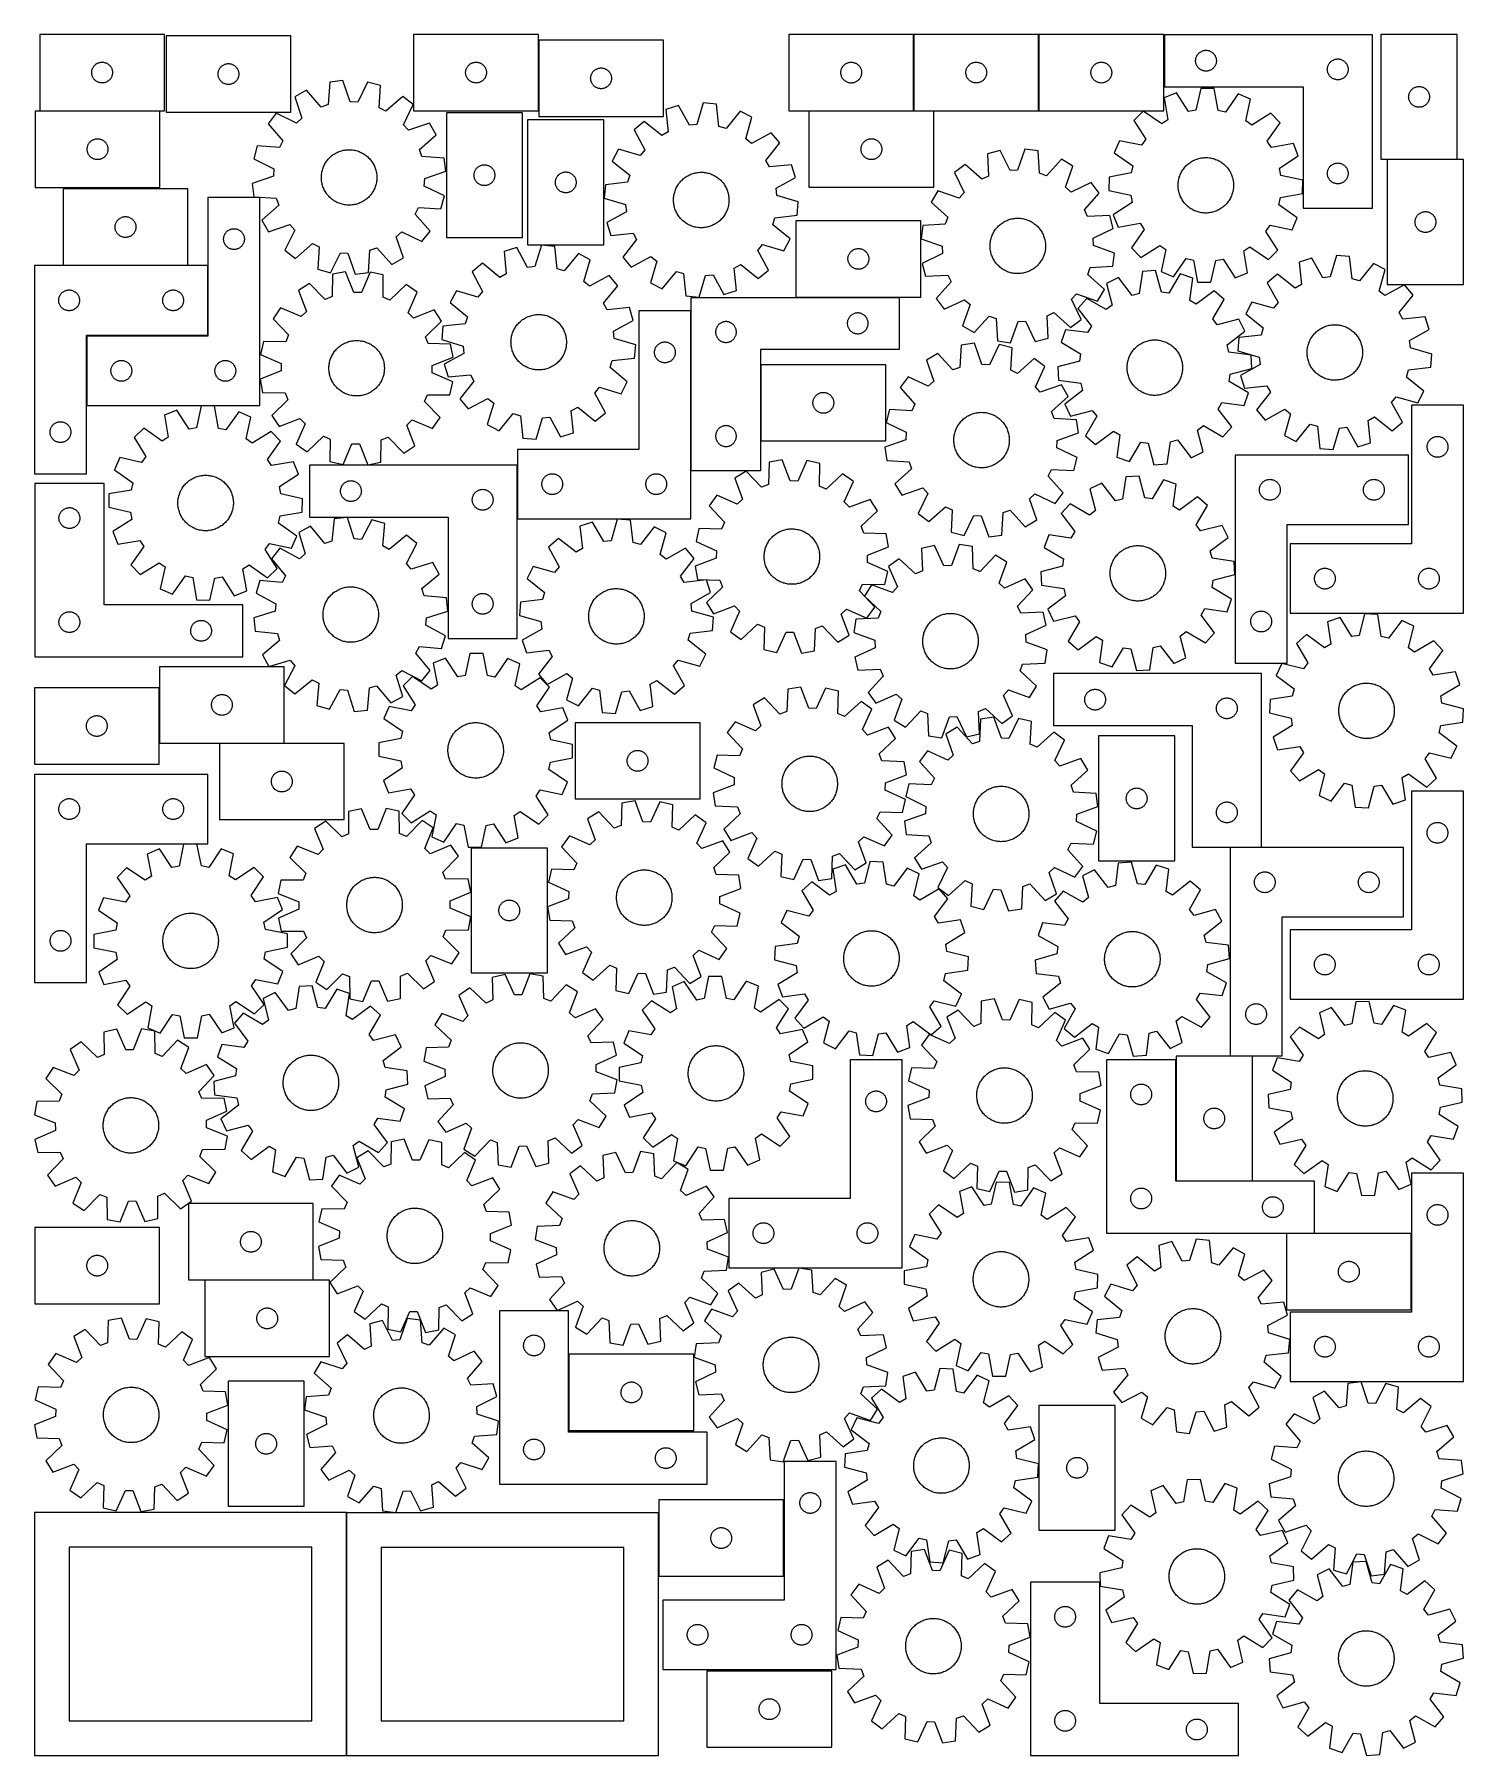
# Model space of a CAD drawing. Header units: millimetres. Extents: x 7 to 1243, y 7 to 1495.
import ezdxf

# ---------------------------------------------------------------- set-up
doc = ezdxf.new("R2010")
doc.units = ezdxf.units.MM
doc.layers.add('CUT', color=7, linetype='CONTINUOUS', true_color=0x000000)

msp = doc.modelspace()

# ---------------------------------------------------------------- linework, layer by layer
at = {"layer": 'CUT'}
for p, q in [((119.104184, 1495.392642), (11.104184, 1495.392642)), ((11.104184, 1495.392642), (11.104184, 1429.392642)), ((119.104184, 1429.392642), (119.104184, 1495.392642)), ((228.429866, 1494.138983), (120.429866, 1494.138983)), ((120.429866, 1494.138983), (120.429866, 1428.138983)), ((228.429866, 1428.138983), (228.429866, 1494.138983)), ((442.746274, 1495.384097), (334.746274, 1495.384097)), ((334.746274, 1495.384097), (334.746274, 1429.384097)), ((442.746274, 1429.384097), (442.746274, 1495.384097)), ((550.96008, 1490.423159), (442.96008, 1490.423159)), ((442.96008, 1490.423159), (442.96008, 1424.423159)), ((550.96008, 1424.423159), (550.96008, 1490.423159)), ((767.467647, 1495.352606), (659.467647, 1495.352606)), ((659.467647, 1495.352606), (659.467647, 1429.352606)), ((767.467647, 1429.352606), (767.467647, 1495.352606)), ((875.706357, 1495.40729), (767.706357, 1495.40729)), ((767.706357, 1495.40729), (767.706357, 1429.40729)), ((875.706357, 1429.40729), (875.706357, 1495.40729)), ((983.947965, 1495.376773), (875.947965, 1495.376773)), ((875.947965, 1495.376773), (875.947965, 1429.376773)), ((983.947965, 1429.376773), (983.947965, 1495.376773)), ((1164.535044, 1495.183172), (984.535044, 1495.183172)), ((984.535044, 1495.183172), (984.535044, 1450.183172)), ((1164.535044, 1345.183172), (1164.535044, 1495.183172)), ((1237.937558, 1495.376773), (1171.937558, 1495.376773)), ((1171.937558, 1495.376773), (1171.937558, 1387.376773)), ((1237.937558, 1387.376773), (1237.937558, 1495.376773)), ((1011.61204, 1473.857908), (1011.707976, 1474.438985)), ((1011.707976, 1474.438985), (1011.841711, 1475.012544)), ((1011.841711, 1475.012544), (1012.012673, 1475.576128)), ((1012.012673, 1475.576128), (1012.220128, 1476.127323)), ((1012.220128, 1476.127323), (1012.463189, 1476.663771)), ((1012.463189, 1476.663771), (1012.740815, 1477.183172)), ((1012.740815, 1477.183172), (1013.051817, 1477.683305)), ((1013.051817, 1477.683305), (1013.394864, 1478.162025)), ((1013.394864, 1478.162025), (1013.768486, 1478.617285)), ((1013.768486, 1478.617285), (1014.171083, 1479.047134)), ((1014.171083, 1479.047134), (1014.600932, 1479.449731)), ((1014.600932, 1479.449731), (1015.056191, 1479.823353)), ((1015.056191, 1479.823353), (1015.534912, 1480.166399)), ((1015.534912, 1480.166399), (1016.035044, 1480.477401)), ((1016.035044, 1480.477401), (1016.554446, 1480.755027)), ((1016.554446, 1480.755027), (1017.090893, 1480.998088)), ((1017.090893, 1480.998088), (1017.642089, 1481.205544)), ((1017.642089, 1481.205544), (1018.205672, 1481.376505)), ((1018.205672, 1481.376505), (1018.779231, 1481.51024)), ((1018.779231, 1481.51024), (1019.360308, 1481.606176)), ((1019.360308, 1481.606176), (1019.946416, 1481.663903)), ((1019.946416, 1481.663903), (1020.535044, 1481.683172)), ((1020.535044, 1481.683172), (1021.123672, 1481.663903)), ((1021.123672, 1481.663903), (1021.70978, 1481.606176)), ((1021.70978, 1481.606176), (1022.290857, 1481.51024)), ((1022.290857, 1481.51024), (1022.864415, 1481.376505)), ((1022.864415, 1481.376505), (1023.427999, 1481.205544)), ((1023.427999, 1481.205544), (1023.979195, 1480.998088)), ((1023.979195, 1480.998088), (1024.515642, 1480.755027)), ((1024.515642, 1480.755027), (1025.035044, 1480.477401)), ((1025.035044, 1480.477401), (1025.535176, 1480.166399)), ((1025.535176, 1480.166399), (1026.013897, 1479.823353)), ((1026.013897, 1479.823353), (1026.469156, 1479.449731)), ((1026.469156, 1479.449731), (1026.899005, 1479.047134)), ((1026.899005, 1479.047134), (1027.301602, 1478.617285)), ((1027.301602, 1478.617285), (1027.675224, 1478.162025)), ((1027.675224, 1478.162025), (1028.01827, 1477.683305)), ((1028.01827, 1477.683305), (1028.329272, 1477.183172)), ((1028.329272, 1477.183172), (1028.606899, 1476.663771)), ((1028.606899, 1476.663771), (1028.84996, 1476.127323)), ((1028.84996, 1476.127323), (1029.057415, 1475.576128)), ((1029.057415, 1475.576128), (1029.228376, 1475.012544)), ((1029.228376, 1475.012544), (1029.362111, 1474.438985)), ((1029.362111, 1474.438985), (1029.458048, 1473.857908)), ((1132.205672, 1473.876505), (1132.779231, 1474.01024)), ((1132.779231, 1474.01024), (1133.360308, 1474.106176)), ((1133.360308, 1474.106176), (1133.946416, 1474.163903)), ((1133.946416, 1474.163903), (1134.535044, 1474.183172)), ((1134.535044, 1474.183172), (1135.123672, 1474.163903)), ((1135.123672, 1474.163903), (1135.70978, 1474.106176)), ((1135.70978, 1474.106176), (1136.290857, 1474.01024)), ((1136.290857, 1474.01024), (1136.864415, 1473.876505)), ((56.104184, 1462.392642), (56.123454, 1462.98127)), ((56.123454, 1461.804014), (56.104184, 1462.392642)), ((56.123454, 1462.98127), (56.18118, 1463.567377)), ((56.18118, 1461.217906), (56.123454, 1461.804014)), ((56.18118, 1463.567377), (56.277117, 1464.148455)), ((56.277117, 1460.636829), (56.18118, 1461.217906)), ((56.277117, 1464.148455), (56.410852, 1464.722013)), ((56.410852, 1460.06327), (56.277117, 1460.636829)), ((56.410852, 1464.722013), (56.581813, 1465.285597)), ((56.581813, 1459.499687), (56.410852, 1460.06327)), ((56.581813, 1465.285597), (56.789268, 1465.836793)), ((56.789268, 1458.948491), (56.581813, 1459.499687)), ((56.789268, 1465.836793), (57.03233, 1466.37324)), ((57.03233, 1466.37324), (57.309956, 1466.892642)), ((57.309956, 1466.892642), (57.620958, 1467.392774)), ((57.620958, 1467.392774), (57.964004, 1467.871495)), ((57.964004, 1467.871495), (58.337626, 1468.326754)), ((58.337626, 1468.326754), (58.740223, 1468.756603)), ((58.740223, 1468.756603), (59.170072, 1469.1592)), ((59.170072, 1469.1592), (59.625331, 1469.532822)), ((59.625331, 1469.532822), (60.104052, 1469.875868)), ((60.104052, 1469.875868), (60.604184, 1470.18687)), ((60.604184, 1470.18687), (61.123586, 1470.464496)), ((61.123586, 1470.464496), (61.660033, 1470.707557)), ((61.660033, 1470.707557), (62.211229, 1470.915013)), ((62.211229, 1470.915013), (62.774813, 1471.085974)), ((62.774813, 1471.085974), (63.348371, 1471.219709)), ((63.348371, 1471.219709), (63.929448, 1471.315645)), ((63.929448, 1471.315645), (64.515556, 1471.373372)), ((64.515556, 1471.373372), (65.104184, 1471.392642)), ((65.104184, 1471.392642), (65.692812, 1471.373372)), ((65.692812, 1471.373372), (66.27892, 1471.315645)), ((66.27892, 1471.315645), (66.859997, 1471.219709)), ((66.859997, 1471.219709), (67.433556, 1471.085974)), ((67.433556, 1471.085974), (67.997139, 1470.915013)), ((67.997139, 1470.915013), (68.548335, 1470.707557)), ((68.548335, 1470.707557), (69.084782, 1470.464496)), ((69.084782, 1470.464496), (69.604184, 1470.18687)), ((69.604184, 1470.18687), (70.104316, 1469.875868)), ((70.104316, 1469.875868), (70.583037, 1469.532822)), ((70.583037, 1469.532822), (71.038297, 1469.1592)), ((71.038297, 1469.1592), (71.468145, 1468.756603)), ((71.468145, 1468.756603), (71.870742, 1468.326754)), ((71.870742, 1468.326754), (72.244364, 1467.871495)), ((72.244364, 1467.871495), (72.587411, 1467.392774)), ((72.587411, 1467.392774), (72.898413, 1466.892642)), ((72.898413, 1466.892642), (73.176039, 1466.37324)), ((73.176039, 1466.37324), (73.4191, 1465.836793)), ((73.4191, 1465.836793), (73.626555, 1465.285597)), ((73.626555, 1459.499687), (73.4191, 1458.948491)), ((73.626555, 1465.285597), (73.797517, 1464.722013)), ((73.797517, 1460.06327), (73.626555, 1459.499687)), ((73.797517, 1464.722013), (73.931252, 1464.148455)), ((73.931252, 1460.636829), (73.797517, 1460.06327)), ((73.931252, 1464.148455), (74.027188, 1463.567377)), ((74.027188, 1461.217906), (73.931252, 1460.636829)), ((74.027188, 1463.567377), (74.084915, 1462.98127)), ((74.084915, 1461.804014), (74.027188, 1461.217906)), ((74.084915, 1462.98127), (74.104184, 1462.392642)), ((74.104184, 1462.392642), (74.084915, 1461.804014)), ((165.429866, 1461.138983), (165.449136, 1461.727611)), ((165.449136, 1460.550354), (165.429866, 1461.138983)), ((165.449136, 1461.727611), (165.506862, 1462.313718)), ((165.506862, 1459.964247), (165.449136, 1460.550354)), ((165.506862, 1462.313718), (165.602798, 1462.894795)), ((165.602798, 1459.38317), (165.506862, 1459.964247)), ((165.602798, 1462.894795), (165.736534, 1463.468354)), ((165.736534, 1458.809611), (165.602798, 1459.38317)), ((165.736534, 1463.468354), (165.907495, 1464.031938)), ((165.907495, 1464.031938), (166.11495, 1464.583133)), ((166.11495, 1464.583133), (166.358011, 1465.119581)), ((166.358011, 1465.119581), (166.635637, 1465.638983)), ((166.635637, 1465.638983), (166.946639, 1466.139115)), ((166.946639, 1466.139115), (167.289686, 1466.617835)), ((167.289686, 1466.617835), (167.663308, 1467.073095)), ((167.663308, 1467.073095), (168.065905, 1467.502944)), ((168.065905, 1467.502944), (168.495754, 1467.905541)), ((168.495754, 1467.905541), (168.951013, 1468.279163)), ((168.951013, 1468.279163), (169.429734, 1468.622209)), ((169.429734, 1468.622209), (169.929866, 1468.933211)), ((169.929866, 1468.933211), (170.449268, 1469.210837)), ((170.449268, 1469.210837), (170.985715, 1469.453898)), ((170.985715, 1469.453898), (171.536911, 1469.661354)), ((171.536911, 1469.661354), (172.100495, 1469.832315)), ((172.100495, 1469.832315), (172.674053, 1469.96605)), ((172.674053, 1469.96605), (173.25513, 1470.061986)), ((173.25513, 1470.061986), (173.841238, 1470.119713)), ((173.841238, 1470.119713), (174.429866, 1470.138983)), ((174.429866, 1470.138983), (175.018494, 1470.119713)), ((175.018494, 1470.119713), (175.604602, 1470.061986)), ((175.604602, 1470.061986), (176.185679, 1469.96605)), ((176.185679, 1469.96605), (176.759237, 1469.832315)), ((176.759237, 1469.832315), (177.322821, 1469.661354)), ((177.322821, 1469.661354), (177.874017, 1469.453898)), ((177.874017, 1469.453898), (178.410464, 1469.210837)), ((178.410464, 1469.210837), (178.929866, 1468.933211)), ((178.929866, 1468.933211), (179.429998, 1468.622209)), ((179.429998, 1468.622209), (179.908719, 1468.279163)), ((179.908719, 1468.279163), (180.363978, 1467.905541)), ((180.363978, 1467.905541), (180.793827, 1467.502944)), ((180.793827, 1467.502944), (181.196424, 1467.073095)), ((181.196424, 1467.073095), (181.570046, 1466.617835)), ((181.570046, 1466.617835), (181.913092, 1466.139115)), ((181.913092, 1466.139115), (182.224095, 1465.638983)), ((182.224095, 1465.638983), (182.501721, 1465.119581)), ((182.501721, 1465.119581), (182.744782, 1464.583133)), ((182.744782, 1464.583133), (182.952237, 1464.031938)), ((182.952237, 1464.031938), (183.123198, 1463.468354)), ((183.123198, 1463.468354), (183.256934, 1462.894795)), ((183.256934, 1459.38317), (183.123198, 1458.809611)), ((183.256934, 1462.894795), (183.35287, 1462.313718)), ((183.35287, 1459.964247), (183.256934, 1459.38317)), ((183.35287, 1462.313718), (183.410596, 1461.727611)), ((183.410596, 1460.550354), (183.35287, 1459.964247)), ((183.410596, 1461.727611), (183.429866, 1461.138983)), ((183.429866, 1461.138983), (183.410596, 1460.550354)), ((379.746274, 1462.384097), (379.765544, 1462.972725)), ((379.765544, 1461.795469), (379.746274, 1462.384097)), ((379.765544, 1462.972725), (379.82327, 1463.558833)), ((379.82327, 1461.209361), (379.765544, 1461.795469)), ((379.82327, 1463.558833), (379.919207, 1464.13991)), ((379.919207, 1460.628284), (379.82327, 1461.209361)), ((379.919207, 1464.13991), (380.052942, 1464.713468)), ((380.052942, 1460.054725), (379.919207, 1460.628284)), ((380.052942, 1464.713468), (380.223903, 1465.277052)), ((380.223903, 1459.491142), (380.052942, 1460.054725)), ((380.223903, 1465.277052), (380.431358, 1465.828248)), ((380.431358, 1458.939946), (380.223903, 1459.491142)), ((380.431358, 1465.828248), (380.674419, 1466.364695)), ((380.674419, 1466.364695), (380.952045, 1466.884097)), ((380.952045, 1466.884097), (381.263048, 1467.384229)), ((381.263048, 1467.384229), (381.606094, 1467.86295)), ((381.606094, 1467.86295), (381.979716, 1468.318209)), ((381.979716, 1468.318209), (382.382313, 1468.748058)), ((382.382313, 1468.748058), (382.812162, 1469.150655)), ((382.812162, 1469.150655), (383.267421, 1469.524277)), ((383.267421, 1469.524277), (383.746142, 1469.867323)), ((383.746142, 1469.867323), (384.246274, 1470.178325)), ((384.246274, 1470.178325), (384.765676, 1470.455951)), ((384.765676, 1470.455951), (385.302123, 1470.699013)), ((385.302123, 1470.699013), (385.853319, 1470.906468)), ((385.853319, 1470.906468), (386.416903, 1471.077429)), ((386.416903, 1471.077429), (386.990461, 1471.211164)), ((386.990461, 1471.211164), (387.571538, 1471.307101)), ((387.571538, 1471.307101), (388.157646, 1471.364827)), ((388.157646, 1471.364827), (388.746274, 1471.384097)), ((388.746274, 1471.384097), (389.334902, 1471.364827)), ((389.334902, 1471.364827), (389.92101, 1471.307101)), ((389.92101, 1471.307101), (390.502087, 1471.211164)), ((390.502087, 1471.211164), (391.075645, 1471.077429)), ((391.075645, 1471.077429), (391.639229, 1470.906468)), ((391.639229, 1470.906468), (392.190425, 1470.699013)), ((392.190425, 1470.699013), (392.726872, 1470.455951)), ((392.726872, 1470.455951), (393.246274, 1470.178325)), ((393.246274, 1470.178325), (393.746406, 1469.867323)), ((393.746406, 1469.867323), (394.225127, 1469.524277)), ((394.225127, 1469.524277), (394.680386, 1469.150655)), ((394.680386, 1469.150655), (395.110235, 1468.748058)), ((395.110235, 1468.748058), (395.512832, 1468.318209)), ((395.512832, 1468.318209), (395.886454, 1467.86295)), ((395.886454, 1467.86295), (396.229501, 1467.384229)), ((396.229501, 1467.384229), (396.540503, 1466.884097)), ((396.540503, 1466.884097), (396.818129, 1466.364695)), ((396.818129, 1466.364695), (397.06119, 1465.828248)), ((397.06119, 1465.828248), (397.268645, 1465.277052)), ((397.268645, 1459.491142), (397.06119, 1458.939946)), ((397.268645, 1465.277052), (397.439607, 1464.713468)), ((397.439607, 1460.054725), (397.268645, 1459.491142)), ((397.439607, 1464.713468), (397.573342, 1464.13991)), ((397.573342, 1460.628284), (397.439607, 1460.054725)), ((397.573342, 1464.13991), (397.669278, 1463.558833)), ((397.669278, 1461.209361), (397.573342, 1460.628284)), ((397.669278, 1463.558833), (397.727004, 1462.972725)), ((397.727004, 1461.795469), (397.669278, 1461.209361)), ((397.727004, 1462.972725), (397.746274, 1462.384097)), ((397.746274, 1462.384097), (397.727004, 1461.795469)), ((488.037076, 1458.597895), (488.133013, 1459.178972)), ((488.133013, 1459.178972), (488.266748, 1459.752531)), ((488.266748, 1459.752531), (488.437709, 1460.316114)), ((488.437709, 1460.316114), (488.645164, 1460.86731)), ((488.645164, 1460.86731), (488.888226, 1461.403757)), ((488.888226, 1461.403757), (489.165852, 1461.923159)), ((489.165852, 1461.923159), (489.476854, 1462.423291)), ((489.476854, 1462.423291), (489.8199, 1462.902012)), ((489.8199, 1462.902012), (490.193522, 1463.357272)), ((490.193522, 1463.357272), (490.596119, 1463.78712)), ((490.596119, 1463.78712), (491.025968, 1464.189718)), ((491.025968, 1464.189718), (491.481227, 1464.563339)), ((491.481227, 1464.563339), (491.959948, 1464.906386)), ((491.959948, 1464.906386), (492.46008, 1465.217388)), ((492.46008, 1465.217388), (492.979482, 1465.495014)), ((492.979482, 1465.495014), (493.515929, 1465.738075)), ((493.515929, 1465.738075), (494.067125, 1465.94553)), ((494.067125, 1465.94553), (494.630709, 1466.116492)), ((494.630709, 1466.116492), (495.204267, 1466.250227)), ((495.204267, 1466.250227), (495.785344, 1466.346163)), ((495.785344, 1466.346163), (496.371452, 1466.40389)), ((496.371452, 1466.40389), (496.96008, 1466.423159)), ((496.96008, 1466.423159), (497.548708, 1466.40389)), ((497.548708, 1466.40389), (498.134816, 1466.346163)), ((498.134816, 1466.346163), (498.715893, 1466.250227)), ((498.715893, 1466.250227), (499.289452, 1466.116492)), ((499.289452, 1466.116492), (499.853035, 1465.94553)), ((499.853035, 1465.94553), (500.404231, 1465.738075)), ((500.404231, 1465.738075), (500.940678, 1465.495014)), ((500.940678, 1465.495014), (501.46008, 1465.217388)), ((501.46008, 1465.217388), (501.960212, 1464.906386)), ((501.960212, 1464.906386), (502.438933, 1464.563339)), ((502.438933, 1464.563339), (502.894193, 1464.189718)), ((502.894193, 1464.189718), (503.324041, 1463.78712)), ((503.324041, 1463.78712), (503.726638, 1463.357272)), ((503.726638, 1463.357272), (504.10026, 1462.902012)), ((504.10026, 1462.902012), (504.443307, 1462.423291)), ((504.443307, 1462.423291), (504.754309, 1461.923159)), ((504.754309, 1461.923159), (505.031935, 1461.403757)), ((505.031935, 1461.403757), (505.274996, 1460.86731)), ((505.274996, 1460.86731), (505.482451, 1460.316114)), ((505.482451, 1460.316114), (505.653413, 1459.752531)), ((505.653413, 1459.752531), (505.787148, 1459.178972)), ((505.787148, 1459.178972), (505.883084, 1458.597895)), ((704.467647, 1462.352606), (704.486916, 1462.941234)), ((704.486916, 1461.763977), (704.467647, 1462.352606)), ((704.486916, 1462.941234), (704.544643, 1463.527341)), ((704.544643, 1461.17787), (704.486916, 1461.763977)), ((704.544643, 1463.527341), (704.640579, 1464.108419)), ((704.640579, 1460.596793), (704.544643, 1461.17787)), ((704.640579, 1464.108419), (704.774314, 1464.681977)), ((704.774314, 1460.023234), (704.640579, 1460.596793)), ((704.774314, 1464.681977), (704.945276, 1465.245561)), ((704.945276, 1459.45965), (704.774314, 1460.023234)), ((704.945276, 1465.245561), (705.152731, 1465.796757)), ((705.152731, 1458.908455), (704.945276, 1459.45965)), ((705.152731, 1465.796757), (705.395792, 1466.333204)), ((705.395792, 1466.333204), (705.673418, 1466.852606)), ((705.673418, 1466.852606), (705.98442, 1467.352738)), ((705.98442, 1467.352738), (706.327467, 1467.831458)), ((706.327467, 1467.831458), (706.701088, 1468.286718)), ((706.701088, 1468.286718), (707.103686, 1468.716567)), ((707.103686, 1468.716567), (707.533534, 1469.119164)), ((707.533534, 1469.119164), (707.988794, 1469.492786)), ((707.988794, 1469.492786), (708.467515, 1469.835832)), ((708.467515, 1469.835832), (708.967647, 1470.146834)), ((708.967647, 1470.146834), (709.487049, 1470.42446)), ((709.487049, 1470.42446), (710.023496, 1470.667521)), ((710.023496, 1470.667521), (710.574692, 1470.874977)), ((710.574692, 1470.874977), (711.138275, 1471.045938)), ((711.138275, 1471.045938), (711.711834, 1471.179673)), ((711.711834, 1471.179673), (712.292911, 1471.275609)), ((712.292911, 1471.275609), (712.879019, 1471.333336)), ((712.879019, 1471.333336), (713.467647, 1471.352606)), ((713.467647, 1471.352606), (714.056275, 1471.333336)), ((714.056275, 1471.333336), (714.642382, 1471.275609)), ((714.642382, 1471.275609), (715.22346, 1471.179673)), ((715.22346, 1471.179673), (715.797018, 1471.045938)), ((715.797018, 1471.045938), (716.360602, 1470.874977)), ((716.360602, 1470.874977), (716.911798, 1470.667521)), ((716.911798, 1470.667521), (717.448245, 1470.42446)), ((717.448245, 1470.42446), (717.967647, 1470.146834)), ((717.967647, 1470.146834), (718.467779, 1469.835832)), ((718.467779, 1469.835832), (718.9465, 1469.492786)), ((718.9465, 1469.492786), (719.401759, 1469.119164)), ((719.401759, 1469.119164), (719.831608, 1468.716567)), ((719.831608, 1468.716567), (720.234205, 1468.286718)), ((720.234205, 1468.286718), (720.607827, 1467.831458)), ((720.607827, 1467.831458), (720.950873, 1467.352738)), ((720.950873, 1467.352738), (721.261875, 1466.852606)), ((721.261875, 1466.852606), (721.539501, 1466.333204)), ((721.539501, 1466.333204), (721.782563, 1465.796757)), ((721.782563, 1465.796757), (721.990018, 1465.245561)), ((721.990018, 1459.45965), (721.782563, 1458.908455)), ((721.990018, 1465.245561), (722.160979, 1464.681977)), ((722.160979, 1460.023234), (721.990018, 1459.45965)), ((722.160979, 1464.681977), (722.294714, 1464.108419)), ((722.294714, 1460.596793), (722.160979, 1460.023234)), ((722.294714, 1464.108419), (722.39065, 1463.527341)), ((722.39065, 1461.17787), (722.294714, 1460.596793)), ((722.39065, 1463.527341), (722.448377, 1462.941234)), ((722.448377, 1461.763977), (722.39065, 1461.17787)), ((722.448377, 1462.941234), (722.467647, 1462.352606)), ((722.467647, 1462.352606), (722.448377, 1461.763977)), ((812.706357, 1462.40729), (812.725627, 1462.995918)), ((812.725627, 1461.818662), (812.706357, 1462.40729)), ((812.725627, 1462.995918), (812.783353, 1463.582026)), ((812.783353, 1461.232554), (812.725627, 1461.818662)), ((812.783353, 1463.582026), (812.87929, 1464.163103)), ((812.87929, 1460.651477), (812.783353, 1461.232554)), ((812.87929, 1464.163103), (813.013025, 1464.736662)), ((813.013025, 1460.077919), (812.87929, 1460.651477)), ((813.013025, 1464.736662), (813.183986, 1465.300245)), ((813.183986, 1459.514335), (813.013025, 1460.077919)), ((813.183986, 1465.300245), (813.391441, 1465.851441)), ((813.391441, 1458.963139), (813.183986, 1459.514335)), ((813.391441, 1465.851441), (813.634502, 1466.387888)), ((813.634502, 1466.387888), (813.912128, 1466.90729)), ((813.912128, 1466.90729), (814.223131, 1467.407422)), ((814.223131, 1467.407422), (814.566177, 1467.886143)), ((814.566177, 1467.886143), (814.939799, 1468.341402)), ((814.939799, 1468.341402), (815.342396, 1468.771251)), ((815.342396, 1468.771251), (815.772245, 1469.173848)), ((815.772245, 1469.173848), (816.227504, 1469.54747)), ((816.227504, 1469.54747), (816.706225, 1469.890517)), ((816.706225, 1469.890517), (817.206357, 1470.201519)), ((817.206357, 1470.201519), (817.725759, 1470.479145)), ((817.725759, 1470.479145), (818.262206, 1470.722206)), ((818.262206, 1470.722206), (818.813402, 1470.929661)), ((818.813402, 1470.929661), (819.376986, 1471.100623)), ((819.376986, 1471.100623), (819.950544, 1471.234358)), ((819.950544, 1471.234358), (820.531621, 1471.330294)), ((820.531621, 1471.330294), (821.117729, 1471.38802)), ((821.117729, 1471.38802), (821.706357, 1471.40729)), ((821.706357, 1471.40729), (822.294985, 1471.38802)), ((822.294985, 1471.38802), (822.881093, 1471.330294)), ((822.881093, 1471.330294), (823.46217, 1471.234358)), ((823.46217, 1471.234358), (824.035728, 1471.100623)), ((824.035728, 1471.100623), (824.599312, 1470.929661)), ((824.599312, 1470.929661), (825.150508, 1470.722206)), ((825.150508, 1470.722206), (825.686955, 1470.479145)), ((825.686955, 1470.479145), (826.206357, 1470.201519)), ((826.206357, 1470.201519), (826.706489, 1469.890517)), ((826.706489, 1469.890517), (827.18521, 1469.54747)), ((827.18521, 1469.54747), (827.640469, 1469.173848)), ((827.640469, 1469.173848), (828.070318, 1468.771251)), ((828.070318, 1468.771251), (828.472915, 1468.341402)), ((828.472915, 1468.341402), (828.846537, 1467.886143)), ((828.846537, 1467.886143), (829.189584, 1467.407422)), ((829.189584, 1467.407422), (829.500586, 1466.90729)), ((829.500586, 1466.90729), (829.778212, 1466.387888)), ((829.778212, 1466.387888), (830.021273, 1465.851441)), ((830.021273, 1465.851441), (830.228728, 1465.300245)), ((830.228728, 1459.514335), (830.021273, 1458.963139)), ((830.228728, 1465.300245), (830.39969, 1464.736662)), ((830.39969, 1460.077919), (830.228728, 1459.514335)), ((830.39969, 1464.736662), (830.533425, 1464.163103)), ((830.533425, 1460.651477), (830.39969, 1460.077919)), ((830.533425, 1464.163103), (830.629361, 1463.582026)), ((830.629361, 1461.232554), (830.533425, 1460.651477)), ((830.629361, 1463.582026), (830.687087, 1462.995918)), ((830.687087, 1461.818662), (830.629361, 1461.232554)), ((830.687087, 1462.995918), (830.706357, 1462.40729)), ((830.706357, 1462.40729), (830.687087, 1461.818662)), ((920.947965, 1462.376773), (920.967234, 1462.965401)), ((920.967234, 1461.788144), (920.947965, 1462.376773)), ((920.967234, 1462.965401), (921.024961, 1463.551508)), ((921.024961, 1461.202037), (920.967234, 1461.788144)), ((921.024961, 1463.551508), (921.120897, 1464.132585)), ((921.120897, 1460.62096), (921.024961, 1461.202037)), ((921.120897, 1464.132585), (921.254632, 1464.706144)), ((921.254632, 1460.047401), (921.120897, 1460.62096)), ((921.254632, 1464.706144), (921.425594, 1465.269728)), ((921.425594, 1459.483817), (921.254632, 1460.047401)), ((921.425594, 1465.269728), (921.633049, 1465.820923)), ((921.633049, 1458.932622), (921.425594, 1459.483817)), ((921.633049, 1465.820923), (921.87611, 1466.357371)), ((921.87611, 1466.357371), (922.153736, 1466.876773)), ((922.153736, 1466.876773), (922.464738, 1467.376905)), ((922.464738, 1467.376905), (922.807785, 1467.855625)), ((922.807785, 1467.855625), (923.181406, 1468.310885)), ((923.181406, 1468.310885), (923.584004, 1468.740734)), ((923.584004, 1468.740734), (924.013852, 1469.143331)), ((924.013852, 1469.143331), (924.469112, 1469.516953)), ((924.469112, 1469.516953), (924.947833, 1469.859999)), ((924.947833, 1469.859999), (925.447965, 1470.171001)), ((925.447965, 1470.171001), (925.967367, 1470.448627)), ((925.967367, 1470.448627), (926.503814, 1470.691688)), ((926.503814, 1470.691688), (927.05501, 1470.899144)), ((927.05501, 1470.899144), (927.618593, 1471.070105)), ((927.618593, 1471.070105), (928.192152, 1471.20384)), ((928.192152, 1471.20384), (928.773229, 1471.299776)), ((928.773229, 1471.299776), (929.359337, 1471.357503)), ((929.359337, 1471.357503), (929.947965, 1471.376773)), ((929.947965, 1471.376773), (930.536593, 1471.357503)), ((930.536593, 1471.357503), (931.1227, 1471.299776)), ((931.1227, 1471.299776), (931.703778, 1471.20384)), ((931.703778, 1471.20384), (932.277336, 1471.070105)), ((932.277336, 1471.070105), (932.84092, 1470.899144)), ((932.84092, 1470.899144), (933.392116, 1470.691688)), ((933.392116, 1470.691688), (933.928563, 1470.448627)), ((933.928563, 1470.448627), (934.447965, 1470.171001)), ((934.447965, 1470.171001), (934.948097, 1469.859999)), ((934.948097, 1469.859999), (935.426818, 1469.516953)), ((935.426818, 1469.516953), (935.882077, 1469.143331)), ((935.882077, 1469.143331), (936.311926, 1468.740734)), ((936.311926, 1468.740734), (936.714523, 1468.310885)), ((936.714523, 1468.310885), (937.088145, 1467.855625)), ((937.088145, 1467.855625), (937.431191, 1467.376905)), ((937.431191, 1467.376905), (937.742193, 1466.876773)), ((937.742193, 1466.876773), (938.019819, 1466.357371)), ((938.019819, 1466.357371), (938.262881, 1465.820923)), ((938.262881, 1465.820923), (938.470336, 1465.269728)), ((938.470336, 1459.483817), (938.262881, 1458.932622)), ((938.470336, 1465.269728), (938.641297, 1464.706144)), ((938.641297, 1460.047401), (938.470336, 1459.483817)), ((938.641297, 1464.706144), (938.775032, 1464.132585)), ((938.775032, 1460.62096), (938.641297, 1460.047401)), ((938.775032, 1464.132585), (938.870968, 1463.551508)), ((938.870968, 1461.202037), (938.775032, 1460.62096)), ((938.870968, 1463.551508), (938.928695, 1462.965401)), ((938.928695, 1461.788144), (938.870968, 1461.202037)), ((938.928695, 1462.965401), (938.947965, 1462.376773)), ((938.947965, 1462.376773), (938.928695, 1461.788144)), ((1011.535044, 1472.683172), (1011.554314, 1473.271801)), ((1011.554314, 1472.094544), (1011.535044, 1472.683172)), ((1011.554314, 1473.271801), (1011.61204, 1473.857908)), ((1011.61204, 1471.508437), (1011.554314, 1472.094544)), ((1011.707976, 1470.92736), (1011.61204, 1471.508437)), ((1011.841711, 1470.353801), (1011.707976, 1470.92736)), ((1012.012673, 1469.790217), (1011.841711, 1470.353801)), ((1012.220128, 1469.239022), (1012.012673, 1469.790217)), ((1012.463189, 1468.702574), (1012.220128, 1469.239022)), ((1012.740815, 1468.183172), (1012.463189, 1468.702574)), ((1013.051817, 1467.68304), (1012.740815, 1468.183172)), ((1013.394864, 1467.20432), (1013.051817, 1467.68304)), ((1013.768486, 1466.74906), (1013.394864, 1467.20432)), ((1014.171083, 1466.319211), (1013.768486, 1466.74906)), ((1014.600932, 1465.916614), (1014.171083, 1466.319211)), ((1015.056191, 1465.542992), (1014.600932, 1465.916614)), ((1015.534912, 1465.199946), (1015.056191, 1465.542992)), ((1016.035044, 1464.888944), (1015.534912, 1465.199946)), ((1016.554446, 1464.611318), (1016.035044, 1464.888944)), ((1017.090893, 1464.368257), (1016.554446, 1464.611318)), ((1017.642089, 1464.160801), (1017.090893, 1464.368257)), ((1018.205672, 1463.98984), (1017.642089, 1464.160801)), ((1018.779231, 1463.856105), (1018.205672, 1463.98984)), ((1019.360308, 1463.760169), (1018.779231, 1463.856105)), ((1019.946416, 1463.702442), (1019.360308, 1463.760169)), ((1020.535044, 1463.683172), (1019.946416, 1463.702442)), ((1021.123672, 1463.702442), (1020.535044, 1463.683172)), ((1021.70978, 1463.760169), (1021.123672, 1463.702442)), ((1022.290857, 1463.856105), (1021.70978, 1463.760169)), ((1022.864415, 1463.98984), (1022.290857, 1463.856105)), ((1023.427999, 1464.160801), (1022.864415, 1463.98984)), ((1023.979195, 1464.368257), (1023.427999, 1464.160801)), ((1024.515642, 1464.611318), (1023.979195, 1464.368257)), ((1025.035044, 1464.888944), (1024.515642, 1464.611318)), ((1025.535176, 1465.199946), (1025.035044, 1464.888944)), ((1026.013897, 1465.542992), (1025.535176, 1465.199946)), ((1026.469156, 1465.916614), (1026.013897, 1465.542992)), ((1026.899005, 1466.319211), (1026.469156, 1465.916614)), ((1027.301602, 1466.74906), (1026.899005, 1466.319211)), ((1027.675224, 1467.20432), (1027.301602, 1466.74906)), ((1028.01827, 1467.68304), (1027.675224, 1467.20432)), ((1028.329272, 1468.183172), (1028.01827, 1467.68304)), ((1028.606899, 1468.702574), (1028.329272, 1468.183172)), ((1028.84996, 1469.239022), (1028.606899, 1468.702574)), ((1029.057415, 1469.790217), (1028.84996, 1469.239022)), ((1029.228376, 1470.353801), (1029.057415, 1469.790217)), ((1029.362111, 1470.92736), (1029.228376, 1470.353801)), ((1029.458048, 1471.508437), (1029.362111, 1470.92736)), ((1029.458048, 1473.857908), (1029.515774, 1473.271801)), ((1029.515774, 1472.094544), (1029.458048, 1471.508437)), ((1029.515774, 1473.271801), (1029.535044, 1472.683172)), ((1029.535044, 1472.683172), (1029.515774, 1472.094544)), ((1125.535044, 1465.183172), (1125.554314, 1465.771801)), ((1125.554314, 1464.594544), (1125.535044, 1465.183172)), ((1125.554314, 1465.771801), (1125.61204, 1466.357908)), ((1125.61204, 1464.008437), (1125.554314, 1464.594544)), ((1125.61204, 1466.357908), (1125.707976, 1466.938985)), ((1125.707976, 1463.42736), (1125.61204, 1464.008437)), ((1125.707976, 1466.938985), (1125.841711, 1467.512544)), ((1125.841711, 1462.853801), (1125.707976, 1463.42736)), ((1125.841711, 1467.512544), (1126.012673, 1468.076128)), ((1126.012673, 1462.290217), (1125.841711, 1462.853801)), ((1126.012673, 1468.076128), (1126.220128, 1468.627323)), ((1126.220128, 1461.739022), (1126.012673, 1462.290217)), ((1126.220128, 1468.627323), (1126.463189, 1469.163771)), ((1126.463189, 1461.202574), (1126.220128, 1461.739022)), ((1126.463189, 1469.163771), (1126.740815, 1469.683172)), ((1126.740815, 1460.683172), (1126.463189, 1461.202574)), ((1126.740815, 1469.683172), (1127.051817, 1470.183305)), ((1127.051817, 1460.18304), (1126.740815, 1460.683172)), ((1127.051817, 1470.183305), (1127.394864, 1470.662025)), ((1127.394864, 1459.70432), (1127.051817, 1460.18304)), ((1127.394864, 1470.662025), (1127.768486, 1471.117285)), ((1127.768486, 1459.24906), (1127.394864, 1459.70432)), ((1127.768486, 1471.117285), (1128.171083, 1471.547134)), ((1128.171083, 1458.819211), (1127.768486, 1459.24906)), ((1128.171083, 1471.547134), (1128.600932, 1471.949731)), ((1128.600932, 1471.949731), (1129.056191, 1472.323353)), ((1129.056191, 1472.323353), (1129.534912, 1472.666399)), ((1129.534912, 1472.666399), (1130.035044, 1472.977401)), ((1130.035044, 1472.977401), (1130.554446, 1473.255027)), ((1130.554446, 1473.255027), (1131.090893, 1473.498088)), ((1131.090893, 1473.498088), (1131.642089, 1473.705544)), ((1131.642089, 1473.705544), (1132.205672, 1473.876505)), ((1136.864415, 1473.876505), (1137.427999, 1473.705544)), ((1137.427999, 1473.705544), (1137.979195, 1473.498088)), ((1137.979195, 1473.498088), (1138.515642, 1473.255027)), ((1138.515642, 1473.255027), (1139.035044, 1472.977401)), ((1139.035044, 1472.977401), (1139.535176, 1472.666399)), ((1139.535176, 1472.666399), (1140.013897, 1472.323353)), ((1140.013897, 1472.323353), (1140.469156, 1471.949731)), ((1140.469156, 1471.949731), (1140.899005, 1471.547134)), ((1140.899005, 1471.547134), (1141.301602, 1471.117285)), ((1141.301602, 1459.24906), (1140.899005, 1458.819211)), ((1141.301602, 1471.117285), (1141.675224, 1470.662025)), ((1141.675224, 1459.70432), (1141.301602, 1459.24906)), ((1141.675224, 1470.662025), (1142.01827, 1470.183305)), ((1142.01827, 1460.18304), (1141.675224, 1459.70432)), ((1142.01827, 1470.183305), (1142.329272, 1469.683172)), ((1142.329272, 1460.683172), (1142.01827, 1460.18304)), ((1142.329272, 1469.683172), (1142.606899, 1469.163771)), ((1142.606899, 1461.202574), (1142.329272, 1460.683172)), ((1142.606899, 1469.163771), (1142.84996, 1468.627323)), ((1142.84996, 1461.739022), (1142.606899, 1461.202574)), ((1142.84996, 1468.627323), (1143.057415, 1468.076128)), ((1143.057415, 1462.290217), (1142.84996, 1461.739022)), ((1143.057415, 1468.076128), (1143.228376, 1467.512544)), ((1143.228376, 1462.853801), (1143.057415, 1462.290217)), ((1143.228376, 1467.512544), (1143.362111, 1466.938985)), ((1143.362111, 1463.42736), (1143.228376, 1462.853801)), ((1143.362111, 1466.938985), (1143.458048, 1466.357908)), ((1143.458048, 1464.008437), (1143.362111, 1463.42736)), ((1143.458048, 1466.357908), (1143.515774, 1465.771801)), ((1143.515774, 1464.594544), (1143.458048, 1464.008437)), ((1143.515774, 1465.771801), (1143.535044, 1465.183172)), ((1143.535044, 1465.183172), (1143.515774, 1464.594544)), ((57.03233, 1458.412043), (56.789268, 1458.948491)), ((57.309956, 1457.892642), (57.03233, 1458.412043)), ((57.620958, 1457.39251), (57.309956, 1457.892642)), ((57.964004, 1456.913789), (57.620958, 1457.39251)), ((58.337626, 1456.458529), (57.964004, 1456.913789)), ((58.740223, 1456.028681), (58.337626, 1456.458529)), ((59.170072, 1455.626083), (58.740223, 1456.028681)), ((59.625331, 1455.252462), (59.170072, 1455.626083)), ((60.104052, 1454.909415), (59.625331, 1455.252462)), ((60.604184, 1454.598413), (60.104052, 1454.909415)), ((61.123586, 1454.320787), (60.604184, 1454.598413)), ((61.660033, 1454.077726), (61.123586, 1454.320787)), ((62.211229, 1453.870271), (61.660033, 1454.077726)), ((62.774813, 1453.699309), (62.211229, 1453.870271)), ((63.348371, 1453.565574), (62.774813, 1453.699309)), ((63.929448, 1453.469638), (63.348371, 1453.565574)), ((64.515556, 1453.411911), (63.929448, 1453.469638)), ((65.104184, 1453.392642), (64.515556, 1453.411911)), ((65.692812, 1453.411911), (65.104184, 1453.392642)), ((66.27892, 1453.469638), (65.692812, 1453.411911)), ((66.859997, 1453.565574), (66.27892, 1453.469638)), ((67.433556, 1453.699309), (66.859997, 1453.565574)), ((67.997139, 1453.870271), (67.433556, 1453.699309)), ((68.548335, 1454.077726), (67.997139, 1453.870271)), ((69.084782, 1454.320787), (68.548335, 1454.077726)), ((69.604184, 1454.598413), (69.084782, 1454.320787)), ((70.104316, 1454.909415), (69.604184, 1454.598413)), ((70.583037, 1455.252462), (70.104316, 1454.909415)), ((71.038297, 1455.626083), (70.583037, 1455.252462)), ((71.468145, 1456.028681), (71.038297, 1455.626083)), ((71.870742, 1456.458529), (71.468145, 1456.028681)), ((72.244364, 1456.913789), (71.870742, 1456.458529)), ((72.587411, 1457.39251), (72.244364, 1456.913789)), ((72.898413, 1457.892642), (72.587411, 1457.39251)), ((73.176039, 1458.412043), (72.898413, 1457.892642)), ((73.4191, 1458.948491), (73.176039, 1458.412043)), ((165.907495, 1458.246027), (165.736534, 1458.809611)), ((166.11495, 1457.694832), (165.907495, 1458.246027)), ((166.358011, 1457.158384), (166.11495, 1457.694832)), ((166.635637, 1456.638983), (166.358011, 1457.158384)), ((166.946639, 1456.13885), (166.635637, 1456.638983)), ((167.289686, 1455.66013), (166.946639, 1456.13885)), ((167.663308, 1455.20487), (167.289686, 1455.66013)), ((168.065905, 1454.775022), (167.663308, 1455.20487)), ((168.495754, 1454.372424), (168.065905, 1454.775022)), ((168.951013, 1453.998803), (168.495754, 1454.372424)), ((169.429734, 1453.655756), (168.951013, 1453.998803)), ((169.929866, 1453.344754), (169.429734, 1453.655756)), ((170.449268, 1453.067128), (169.929866, 1453.344754)), ((170.985715, 1452.824067), (170.449268, 1453.067128)), ((171.536911, 1452.616611), (170.985715, 1452.824067)), ((172.100495, 1452.44565), (171.536911, 1452.616611)), ((172.674053, 1452.311915), (172.100495, 1452.44565)), ((173.25513, 1452.215979), (172.674053, 1452.311915)), ((173.841238, 1452.158252), (173.25513, 1452.215979)), ((174.429866, 1452.138983), (173.841238, 1452.158252)), ((175.018494, 1452.158252), (174.429866, 1452.138983)), ((175.604602, 1452.215979), (175.018494, 1452.158252)), ((176.185679, 1452.311915), (175.604602, 1452.215979)), ((176.759237, 1452.44565), (176.185679, 1452.311915)), ((177.322821, 1452.616611), (176.759237, 1452.44565)), ((177.874017, 1452.824067), (177.322821, 1452.616611)), ((178.410464, 1453.067128), (177.874017, 1452.824067)), ((178.929866, 1453.344754), (178.410464, 1453.067128)), ((179.429998, 1453.655756), (178.929866, 1453.344754)), ((179.908719, 1453.998803), (179.429998, 1453.655756)), ((180.363978, 1454.372424), (179.908719, 1453.998803)), ((180.793827, 1454.775022), (180.363978, 1454.372424)), ((181.196424, 1455.20487), (180.793827, 1454.775022)), ((181.570046, 1455.66013), (181.196424, 1455.20487)), ((181.913092, 1456.13885), (181.570046, 1455.66013)), ((182.224095, 1456.638983), (181.913092, 1456.13885)), ((182.501721, 1457.158384), (182.224095, 1456.638983)), ((182.744782, 1457.694832), (182.501721, 1457.158384)), ((182.952237, 1458.246027), (182.744782, 1457.694832)), ((183.123198, 1458.809611), (182.952237, 1458.246027)), ((241.914911, 1447.133635), (231.928934, 1441.357328)), ((254.752658, 1432.620376), (241.914911, 1447.133635)), ((262.157685, 1454.023608), (260.839562, 1434.692158)), ((273.594022, 1455.538751), (262.157685, 1454.023608)), ((279.900569, 1437.217456), (273.594022, 1455.538751)), ((294.932585, 1454.157682), (286.316973, 1436.802175)), ((306.078203, 1451.180996), (294.932585, 1454.157682)), ((304.893436, 1431.840914), (306.078203, 1451.180996)), ((380.674419, 1458.403499), (380.431358, 1458.939946)), ((380.952045, 1457.884097), (380.674419, 1458.403499)), ((381.263048, 1457.383965), (380.952045, 1457.884097)), ((381.606094, 1456.905244), (381.263048, 1457.383965)), ((381.979716, 1456.449984), (381.606094, 1456.905244)), ((382.382313, 1456.020136), (381.979716, 1456.449984)), ((382.812162, 1455.617539), (382.382313, 1456.020136)), ((383.267421, 1455.243917), (382.812162, 1455.617539)), ((383.746142, 1454.90087), (383.267421, 1455.243917)), ((384.246274, 1454.589868), (383.746142, 1454.90087)), ((384.765676, 1454.312242), (384.246274, 1454.589868)), ((385.302123, 1454.069181), (384.765676, 1454.312242)), ((385.853319, 1453.861726), (385.302123, 1454.069181)), ((386.416903, 1453.690764), (385.853319, 1453.861726)), ((386.990461, 1453.557029), (386.416903, 1453.690764)), ((387.571538, 1453.461093), (386.990461, 1453.557029)), ((388.157646, 1453.403366), (387.571538, 1453.461093)), ((388.746274, 1453.384097), (388.157646, 1453.403366)), ((389.334902, 1453.403366), (388.746274, 1453.384097)), ((389.92101, 1453.461093), (389.334902, 1453.403366)), ((390.502087, 1453.557029), (389.92101, 1453.461093)), ((391.075645, 1453.690764), (390.502087, 1453.557029)), ((391.639229, 1453.861726), (391.075645, 1453.690764)), ((392.190425, 1454.069181), (391.639229, 1453.861726)), ((392.726872, 1454.312242), (392.190425, 1454.069181)), ((393.246274, 1454.589868), (392.726872, 1454.312242)), ((393.746406, 1454.90087), (393.246274, 1454.589868)), ((394.225127, 1455.243917), (393.746406, 1454.90087)), ((394.680386, 1455.617539), (394.225127, 1455.243917)), ((395.110235, 1456.020136), (394.680386, 1455.617539)), ((395.512832, 1456.449984), (395.110235, 1456.020136)), ((395.886454, 1456.905244), (395.512832, 1456.449984)), ((396.229501, 1457.383965), (395.886454, 1456.905244)), ((396.540503, 1457.884097), (396.229501, 1457.383965)), ((396.818129, 1458.403499), (396.540503, 1457.884097)), ((397.06119, 1458.939946), (396.818129, 1458.403499)), ((487.96008, 1457.423159), (487.97935, 1458.011787)), ((487.97935, 1456.834531), (487.96008, 1457.423159)), ((487.97935, 1458.011787), (488.037076, 1458.597895)), ((488.037076, 1456.248424), (487.97935, 1456.834531)), ((488.133013, 1455.667346), (488.037076, 1456.248424)), ((488.266748, 1455.093788), (488.133013, 1455.667346)), ((488.437709, 1454.530204), (488.266748, 1455.093788)), ((488.645164, 1453.979008), (488.437709, 1454.530204)), ((488.888226, 1453.442561), (488.645164, 1453.979008)), ((489.165852, 1452.923159), (488.888226, 1453.442561)), ((489.476854, 1452.423027), (489.165852, 1452.923159)), ((489.8199, 1451.944306), (489.476854, 1452.423027)), ((490.193522, 1451.489047), (489.8199, 1451.944306)), ((490.596119, 1451.059198), (490.193522, 1451.489047)), ((491.025968, 1450.656601), (490.596119, 1451.059198)), ((491.481227, 1450.282979), (491.025968, 1450.656601)), ((491.959948, 1449.939933), (491.481227, 1450.282979)), ((492.46008, 1449.628931), (491.959948, 1449.939933)), ((492.979482, 1449.351305), (492.46008, 1449.628931)), ((493.515929, 1449.108243), (492.979482, 1449.351305)), ((494.067125, 1448.900788), (493.515929, 1449.108243)), ((494.630709, 1448.729827), (494.067125, 1448.900788)), ((495.204267, 1448.596092), (494.630709, 1448.729827)), ((495.785344, 1448.500156), (495.204267, 1448.596092)), ((496.371452, 1448.442429), (495.785344, 1448.500156)), ((496.96008, 1448.423159), (496.371452, 1448.442429)), ((497.548708, 1448.442429), (496.96008, 1448.423159)), ((498.134816, 1448.500156), (497.548708, 1448.442429)), ((498.715893, 1448.596092), (498.134816, 1448.500156)), ((499.289452, 1448.729827), (498.715893, 1448.596092)), ((499.853035, 1448.900788), (499.289452, 1448.729827)), ((500.404231, 1449.108243), (499.853035, 1448.900788)), ((500.940678, 1449.351305), (500.404231, 1449.108243)), ((501.46008, 1449.628931), (500.940678, 1449.351305)), ((501.960212, 1449.939933), (501.46008, 1449.628931)), ((502.438933, 1450.282979), (501.960212, 1449.939933)), ((502.894193, 1450.656601), (502.438933, 1450.282979)), ((503.324041, 1451.059198), (502.894193, 1450.656601)), ((503.726638, 1451.489047), (503.324041, 1451.059198)), ((504.10026, 1451.944306), (503.726638, 1451.489047)), ((504.443307, 1452.423027), (504.10026, 1451.944306)), ((504.754309, 1452.923159), (504.443307, 1452.423027)), ((505.031935, 1453.442561), (504.754309, 1452.923159)), ((505.274996, 1453.979008), (505.031935, 1453.442561)), ((505.482451, 1454.530204), (505.274996, 1453.979008)), ((505.653413, 1455.093788), (505.482451, 1454.530204)), ((505.787148, 1455.667346), (505.653413, 1455.093788)), ((505.883084, 1456.248424), (505.787148, 1455.667346)), ((505.883084, 1458.597895), (505.940811, 1458.011787)), ((505.940811, 1456.834531), (505.883084, 1456.248424)), ((505.940811, 1458.011787), (505.96008, 1457.423159)), ((505.96008, 1457.423159), (505.940811, 1456.834531)), ((705.395792, 1458.372007), (705.152731, 1458.908455)), ((705.673418, 1457.852606), (705.395792, 1458.372007)), ((705.98442, 1457.352474), (705.673418, 1457.852606)), ((706.327467, 1456.873753), (705.98442, 1457.352474)), ((706.701088, 1456.418493), (706.327467, 1456.873753)), ((707.103686, 1455.988645), (706.701088, 1456.418493)), ((707.533534, 1455.586047), (707.103686, 1455.988645)), ((707.988794, 1455.212426), (707.533534, 1455.586047)), ((708.467515, 1454.869379), (707.988794, 1455.212426)), ((708.967647, 1454.558377), (708.467515, 1454.869379)), ((709.487049, 1454.280751), (708.967647, 1454.558377)), ((710.023496, 1454.03769), (709.487049, 1454.280751)), ((710.574692, 1453.830234), (710.023496, 1454.03769)), ((711.138275, 1453.659273), (710.574692, 1453.830234)), ((711.711834, 1453.525538), (711.138275, 1453.659273)), ((712.292911, 1453.429602), (711.711834, 1453.525538)), ((712.879019, 1453.371875), (712.292911, 1453.429602)), ((713.467647, 1453.352606), (712.879019, 1453.371875)), ((714.056275, 1453.371875), (713.467647, 1453.352606)), ((714.642382, 1453.429602), (714.056275, 1453.371875)), ((715.22346, 1453.525538), (714.642382, 1453.429602)), ((715.797018, 1453.659273), (715.22346, 1453.525538)), ((716.360602, 1453.830234), (715.797018, 1453.659273)), ((716.911798, 1454.03769), (716.360602, 1453.830234)), ((717.448245, 1454.280751), (716.911798, 1454.03769)), ((717.967647, 1454.558377), (717.448245, 1454.280751)), ((718.467779, 1454.869379), (717.967647, 1454.558377)), ((718.9465, 1455.212426), (718.467779, 1454.869379)), ((719.401759, 1455.586047), (718.9465, 1455.212426)), ((719.831608, 1455.988645), (719.401759, 1455.586047)), ((720.234205, 1456.418493), (719.831608, 1455.988645)), ((720.607827, 1456.873753), (720.234205, 1456.418493)), ((720.950873, 1457.352474), (720.607827, 1456.873753)), ((721.261875, 1457.852606), (720.950873, 1457.352474)), ((721.539501, 1458.372007), (721.261875, 1457.852606)), ((721.782563, 1458.908455), (721.539501, 1458.372007)), ((813.634502, 1458.426692), (813.391441, 1458.963139)), ((813.912128, 1457.90729), (813.634502, 1458.426692)), ((814.223131, 1457.407158), (813.912128, 1457.90729)), ((814.566177, 1456.928437), (814.223131, 1457.407158)), ((814.939799, 1456.473178), (814.566177, 1456.928437)), ((815.342396, 1456.043329), (814.939799, 1456.473178)), ((815.772245, 1455.640732), (815.342396, 1456.043329)), ((816.227504, 1455.26711), (815.772245, 1455.640732)), ((816.706225, 1454.924064), (816.227504, 1455.26711)), ((817.206357, 1454.613062), (816.706225, 1454.924064)), ((817.725759, 1454.335435), (817.206357, 1454.613062)), ((818.262206, 1454.092374), (817.725759, 1454.335435)), ((818.813402, 1453.884919), (818.262206, 1454.092374)), ((819.376986, 1453.713958), (818.813402, 1453.884919)), ((819.950544, 1453.580223), (819.376986, 1453.713958)), ((820.531621, 1453.484286), (819.950544, 1453.580223)), ((821.117729, 1453.42656), (820.531621, 1453.484286)), ((821.706357, 1453.40729), (821.117729, 1453.42656)), ((822.294985, 1453.42656), (821.706357, 1453.40729)), ((822.881093, 1453.484286), (822.294985, 1453.42656)), ((823.46217, 1453.580223), (822.881093, 1453.484286)), ((824.035728, 1453.713958), (823.46217, 1453.580223)), ((824.599312, 1453.884919), (824.035728, 1453.713958)), ((825.150508, 1454.092374), (824.599312, 1453.884919)), ((825.686955, 1454.335435), (825.150508, 1454.092374)), ((826.206357, 1454.613062), (825.686955, 1454.335435)), ((826.706489, 1454.924064), (826.206357, 1454.613062)), ((827.18521, 1455.26711), (826.706489, 1454.924064)), ((827.640469, 1455.640732), (827.18521, 1455.26711)), ((828.070318, 1456.043329), (827.640469, 1455.640732)), ((828.472915, 1456.473178), (828.070318, 1456.043329)), ((828.846537, 1456.928437), (828.472915, 1456.473178)), ((829.189584, 1457.407158), (828.846537, 1456.928437)), ((829.500586, 1457.90729), (829.189584, 1457.407158)), ((829.778212, 1458.426692), (829.500586, 1457.90729)), ((830.021273, 1458.963139), (829.778212, 1458.426692)), ((921.87611, 1458.396174), (921.633049, 1458.932622)), ((922.153736, 1457.876773), (921.87611, 1458.396174)), ((922.464738, 1457.37664), (922.153736, 1457.876773)), ((922.807785, 1456.89792), (922.464738, 1457.37664)), ((923.181406, 1456.44266), (922.807785, 1456.89792)), ((923.584004, 1456.012812), (923.181406, 1456.44266)), ((924.013852, 1455.610214), (923.584004, 1456.012812)), ((924.469112, 1455.236592), (924.013852, 1455.610214)), ((924.947833, 1454.893546), (924.469112, 1455.236592)), ((925.447965, 1454.582544), (924.947833, 1454.893546)), ((925.967367, 1454.304918), (925.447965, 1454.582544)), ((926.503814, 1454.061857), (925.967367, 1454.304918)), ((927.05501, 1453.854401), (926.503814, 1454.061857)), ((927.618593, 1453.68344), (927.05501, 1453.854401)), ((928.192152, 1453.549705), (927.618593, 1453.68344)), ((928.773229, 1453.453769), (928.192152, 1453.549705)), ((929.359337, 1453.396042), (928.773229, 1453.453769)), ((929.947965, 1453.376773), (929.359337, 1453.396042)), ((930.536593, 1453.396042), (929.947965, 1453.376773)), ((931.1227, 1453.453769), (930.536593, 1453.396042)), ((931.703778, 1453.549705), (931.1227, 1453.453769)), ((932.277336, 1453.68344), (931.703778, 1453.549705)), ((932.84092, 1453.854401), (932.277336, 1453.68344)), ((933.392116, 1454.061857), (932.84092, 1453.854401)), ((933.928563, 1454.304918), (933.392116, 1454.061857)), ((934.447965, 1454.582544), (933.928563, 1454.304918)), ((934.948097, 1454.893546), (934.447965, 1454.582544)), ((935.426818, 1455.236592), (934.948097, 1454.893546)), ((935.882077, 1455.610214), (935.426818, 1455.236592)), ((936.311926, 1456.012812), (935.882077, 1455.610214)), ((936.714523, 1456.44266), (936.311926, 1456.012812)), ((937.088145, 1456.89792), (936.714523, 1456.44266)), ((937.431191, 1457.37664), (937.088145, 1456.89792)), ((937.742193, 1457.876773), (937.431191, 1457.37664)), ((938.019819, 1458.396174), (937.742193, 1457.876773)), ((938.262881, 1458.932622), (938.019819, 1458.396174)), ((994.916404, 1444.931043), (984.188603, 1440.688431)), ((984.535044, 1450.183172), (1104.535044, 1450.183172)), ((1005.476688, 1428.685342), (994.916404, 1444.931043)), ((1015.953171, 1448.764587), (1011.802343, 1429.83807)), ((1027.487944, 1448.578898), (1015.953171, 1448.764587)), ((1031.027413, 1429.528581), (1027.487944, 1448.578898)), ((1104.535044, 1450.183172), (1104.535044, 1345.183172)), ((1128.600932, 1458.416614), (1128.171083, 1458.819211)), ((1129.056191, 1458.042992), (1128.600932, 1458.416614)), ((1129.534912, 1457.699946), (1129.056191, 1458.042992)), ((1130.035044, 1457.388944), (1129.534912, 1457.699946)), ((1130.554446, 1457.111318), (1130.035044, 1457.388944)), ((1131.090893, 1456.868257), (1130.554446, 1457.111318)), ((1131.642089, 1456.660801), (1131.090893, 1456.868257)), ((1132.205672, 1456.48984), (1131.642089, 1456.660801)), ((1132.779231, 1456.356105), (1132.205672, 1456.48984)), ((1133.360308, 1456.260169), (1132.779231, 1456.356105)), ((1133.946416, 1456.202442), (1133.360308, 1456.260169)), ((1134.535044, 1456.183172), (1133.946416, 1456.202442)), ((1135.123672, 1456.202442), (1134.535044, 1456.183172)), ((1135.70978, 1456.260169), (1135.123672, 1456.202442)), ((1136.290857, 1456.356105), (1135.70978, 1456.260169)), ((1136.864415, 1456.48984), (1136.290857, 1456.356105)), ((1137.427999, 1456.660801), (1136.864415, 1456.48984)), ((1137.979195, 1456.868257), (1137.427999, 1456.660801)), ((1138.515642, 1457.111318), (1137.979195, 1456.868257)), ((1139.035044, 1457.388944), (1138.515642, 1457.111318)), ((1139.535176, 1457.699946), (1139.035044, 1457.388944)), ((1140.013897, 1458.042992), (1139.535176, 1457.699946)), ((1140.469156, 1458.416614), (1140.013897, 1458.042992)), ((1140.899005, 1458.819211), (1140.469156, 1458.416614)), ((1196.244225, 1443.706145), (1196.415187, 1444.269728)), ((1196.415187, 1444.269728), (1196.622642, 1444.820924)), ((1196.622642, 1444.820924), (1196.865703, 1445.357371)), ((1196.865703, 1445.357371), (1197.143329, 1445.876773)), ((1197.143329, 1445.876773), (1197.454331, 1446.376905)), ((1197.454331, 1446.376905), (1197.797378, 1446.855626)), ((1197.797378, 1446.855626), (1198.171, 1447.310886)), ((1198.171, 1447.310886), (1198.573597, 1447.740734)), ((1198.573597, 1447.740734), (1199.003446, 1448.143331)), ((1199.003446, 1448.143331), (1199.458705, 1448.516953)), ((1199.458705, 1448.516953), (1199.937426, 1448.86)), ((1199.937426, 1448.86), (1200.437558, 1449.171002)), ((1200.437558, 1449.171002), (1200.95696, 1449.448628)), ((1200.95696, 1449.448628), (1201.493407, 1449.691689)), ((1201.493407, 1449.691689), (1202.044603, 1449.899144)), ((1202.044603, 1449.899144), (1202.608186, 1450.070106)), ((1202.608186, 1450.070106), (1203.181745, 1450.203841)), ((1203.181745, 1450.203841), (1203.762822, 1450.299777)), ((1203.762822, 1450.299777), (1204.34893, 1450.357504)), ((1204.34893, 1450.357504), (1204.937558, 1450.376773)), ((1204.937558, 1450.376773), (1205.526186, 1450.357504)), ((1205.526186, 1450.357504), (1206.112294, 1450.299777)), ((1206.112294, 1450.299777), (1206.693371, 1450.203841)), ((1206.693371, 1450.203841), (1207.266929, 1450.070106)), ((1207.266929, 1450.070106), (1207.830513, 1449.899144)), ((1207.830513, 1449.899144), (1208.381709, 1449.691689)), ((1208.381709, 1449.691689), (1208.918156, 1449.448628)), ((1208.918156, 1449.448628), (1209.437558, 1449.171002)), ((1209.437558, 1449.171002), (1209.93769, 1448.86)), ((1209.93769, 1448.86), (1210.416411, 1448.516953)), ((1210.416411, 1448.516953), (1210.87167, 1448.143331)), ((1210.87167, 1448.143331), (1211.301519, 1447.740734)), ((1211.301519, 1447.740734), (1211.704116, 1447.310886)), ((1211.704116, 1447.310886), (1212.077738, 1446.855626)), ((1212.077738, 1446.855626), (1212.420784, 1446.376905)), ((1212.420784, 1446.376905), (1212.731786, 1445.876773)), ((1212.731786, 1445.876773), (1213.009413, 1445.357371)), ((1213.009413, 1445.357371), (1213.252474, 1444.820924)), ((1213.252474, 1444.820924), (1213.459929, 1444.269728)), ((1213.459929, 1444.269728), (1213.63089, 1443.706145)), ((11.104184, 1429.392642), (119.104184, 1429.392642)), ((231.928934, 1441.357328), (238.108973, 1422.992973)), ((260.839562, 1434.692158), (254.752658, 1432.620376)), ((286.316973, 1436.802175), (279.900569, 1437.217456)), ((310.662499, 1429.001794), (304.893436, 1431.840914)), ((325.263952, 1441.73914), (310.662499, 1429.001794)), ((334.422032, 1434.723796), (325.263952, 1441.73914)), ((325.926321, 1417.309282), (334.422032, 1434.723796)), ((334.746274, 1429.384097), (442.746274, 1429.384097)), ((564.089081, 1433.854163), (553.081044, 1430.403279)), ((553.081044, 1430.403279), (555.092292, 1411.131608)), ((573.439448, 1416.883215), (564.089081, 1433.854163)), ((585.349002, 1436.147049), (579.832204, 1417.572675)), ((596.839698, 1435.122657), (585.349002, 1436.147049)), ((598.983811, 1415.865315), (596.839698, 1435.122657)), ((659.467647, 1429.352606), (767.467647, 1429.352606)), ((767.706357, 1429.40729), (875.706357, 1429.40729)), ((875.947965, 1429.376773), (983.947965, 1429.376773)), ((984.188603, 1440.688431), (987.596603, 1421.614156)), ((1011.802343, 1429.83807), (1005.476688, 1428.685342)), ((1037.312686, 1428.172839), (1031.027413, 1429.528581)), ((1048.390416, 1444.070208), (1037.312686, 1428.172839)), ((1058.976096, 1439.484487), (1048.390416, 1444.070208)), ((1054.955899, 1420.529793), (1058.976096, 1439.484487)), ((1195.937558, 1441.376773), (1195.956828, 1441.965401)), ((1195.956828, 1440.788145), (1195.937558, 1441.376773)), ((1195.956828, 1441.965401), (1196.014554, 1442.551509)), ((1196.014554, 1440.202037), (1195.956828, 1440.788145)), ((1196.014554, 1442.551509), (1196.11049, 1443.132586)), ((1196.11049, 1439.62096), (1196.014554, 1440.202037)), ((1196.11049, 1443.132586), (1196.244225, 1443.706145)), ((1196.244225, 1439.047402), (1196.11049, 1439.62096)), ((1196.415187, 1438.483818), (1196.244225, 1439.047402)), ((1196.622642, 1437.932622), (1196.415187, 1438.483818)), ((1196.865703, 1437.396175), (1196.622642, 1437.932622)), ((1197.143329, 1436.876773), (1196.865703, 1437.396175)), ((1197.454331, 1436.376641), (1197.143329, 1436.876773)), ((1197.797378, 1435.89792), (1197.454331, 1436.376641)), ((1198.171, 1435.442661), (1197.797378, 1435.89792)), ((1198.573597, 1435.012812), (1198.171, 1435.442661)), ((1199.003446, 1434.610215), (1198.573597, 1435.012812)), ((1199.458705, 1434.236593), (1199.003446, 1434.610215)), ((1199.937426, 1433.893547), (1199.458705, 1434.236593)), ((1200.437558, 1433.582545), (1199.937426, 1433.893547)), ((1200.95696, 1433.304919), (1200.437558, 1433.582545)), ((1201.493407, 1433.061857), (1200.95696, 1433.304919)), ((1202.044603, 1432.854402), (1201.493407, 1433.061857)), ((1202.608186, 1432.683441), (1202.044603, 1432.854402)), ((1203.181745, 1432.549706), (1202.608186, 1432.683441)), ((1203.762822, 1432.453769), (1203.181745, 1432.549706)), ((1204.34893, 1432.396043), (1203.762822, 1432.453769)), ((1204.937558, 1432.376773), (1204.34893, 1432.396043)), ((1205.526186, 1432.396043), (1204.937558, 1432.376773)), ((1206.112294, 1432.453769), (1205.526186, 1432.396043)), ((1206.693371, 1432.549706), (1206.112294, 1432.453769)), ((1207.266929, 1432.683441), (1206.693371, 1432.549706)), ((1207.830513, 1432.854402), (1207.266929, 1432.683441)), ((1208.381709, 1433.061857), (1207.830513, 1432.854402)), ((1208.918156, 1433.304919), (1208.381709, 1433.061857)), ((1209.437558, 1433.582545), (1208.918156, 1433.304919)), ((1209.93769, 1433.893547), (1209.437558, 1433.582545)), ((1210.416411, 1434.236593), (1209.93769, 1433.893547)), ((1210.87167, 1434.610215), (1210.416411, 1434.236593)), ((1211.301519, 1435.012812), (1210.87167, 1434.610215)), ((1211.704116, 1435.442661), (1211.301519, 1435.012812)), ((1212.077738, 1435.89792), (1211.704116, 1435.442661)), ((1212.420784, 1436.376641), (1212.077738, 1435.89792)), ((1212.731786, 1436.876773), (1212.420784, 1436.376641)), ((1213.009413, 1437.396175), (1212.731786, 1436.876773)), ((1213.252474, 1437.932622), (1213.009413, 1437.396175)), ((1213.459929, 1438.483818), (1213.252474, 1437.932622)), ((1213.63089, 1439.047402), (1213.459929, 1438.483818)), ((1213.63089, 1443.706145), (1213.764625, 1443.132586)), ((1213.764625, 1439.62096), (1213.63089, 1439.047402)), ((1213.764625, 1443.132586), (1213.860562, 1442.551509)), ((1213.860562, 1440.202037), (1213.764625, 1439.62096)), ((1213.860562, 1442.551509), (1213.918288, 1441.965401)), ((1213.918288, 1440.788145), (1213.860562, 1440.202037)), ((1213.918288, 1441.965401), (1213.937558, 1441.376773)), ((1213.937558, 1441.376773), (1213.918288, 1440.788145)), ((115.167781, 1429.129461), (7.167781, 1429.129461)), ((7.167781, 1429.129461), (7.167781, 1363.129461)), ((115.167781, 1363.129461), (115.167781, 1429.129461)), ((120.429866, 1428.138983), (228.429866, 1428.138983)), ((215.863728, 1427.245249), (208.848385, 1418.087169)), ((208.848385, 1418.087169), (221.585731, 1403.485717)), ((233.278243, 1418.749539), (215.863728, 1427.245249)), ((238.108973, 1422.992973), (233.278243, 1418.749539)), ((330.169756, 1412.478551), (325.926321, 1417.309282)), ((348.534111, 1418.658591), (330.169756, 1412.478551)), ((354.310417, 1408.672613), (348.534111, 1418.658591)), ((363.043937, 1427.637268), (363.043937, 1319.637268)), ((429.043937, 1427.637268), (363.043937, 1427.637268)), ((429.043937, 1319.637268), (429.043937, 1427.637268)), ((433.394462, 1421.429261), (433.394462, 1313.429261)), ((499.394462, 1421.429261), (433.394462, 1421.429261)), ((442.96008, 1424.423159), (550.96008, 1424.423159)), ((499.394462, 1313.429261), (499.394462, 1421.429261)), ((534.316887, 1420.149108), (525.467383, 1412.748314)), ((549.45, 1408.048228), (534.316887, 1420.149108)), ((579.832204, 1417.572675), (573.439448, 1416.883215)), ((605.153792, 1414.055891), (598.983811, 1415.865315)), ((617.358755, 1429.105187), (605.153792, 1414.055891)), ((627.582755, 1423.761474), (617.358755, 1429.105187)), ((622.194191, 1405.149494), (627.582755, 1423.761474)), ((784.924251, 1429.139227), (676.924251, 1429.139227)), ((676.924251, 1429.139227), (676.924251, 1363.139227)), ((784.924251, 1363.139227), (784.924251, 1429.139227)), ((966.220199, 1429.096276), (957.932581, 1421.071262)), ((957.932581, 1421.071262), (968.380571, 1404.753115)), ((982.19359, 1418.128451), (966.220199, 1429.096276)), ((987.596603, 1421.614156), (982.19359, 1418.128451)), ((1060.243914, 1416.871982), (1054.955899, 1420.529793)), ((1076.562061, 1427.319971), (1060.243914, 1416.871982)), ((1073.61925, 1403.058962), (1084.587075, 1419.032353)), ((1084.587075, 1419.032353), (1076.562061, 1427.319971)), ((52.64541, 1399.022416), (52.852865, 1399.573612)), ((52.852865, 1399.573612), (53.095926, 1400.110059)), ((53.095926, 1400.110059), (53.373552, 1400.629461)), ((53.373552, 1400.629461), (53.684555, 1401.129593)), ((53.684555, 1401.129593), (54.027601, 1401.608314)), ((54.027601, 1401.608314), (54.401223, 1402.063573)), ((54.401223, 1402.063573), (54.80382, 1402.493422)), ((54.80382, 1402.493422), (55.233669, 1402.896019)), ((55.233669, 1402.896019), (55.688928, 1403.269641)), ((55.688928, 1403.269641), (56.167649, 1403.612688)), ((56.167649, 1403.612688), (56.667781, 1403.92369)), ((56.667781, 1403.92369), (57.187183, 1404.201316)), ((57.187183, 1404.201316), (57.72363, 1404.444377)), ((57.72363, 1404.444377), (58.274826, 1404.651832)), ((58.274826, 1404.651832), (58.83841, 1404.822794)), ((58.83841, 1404.822794), (59.411968, 1404.956529)), ((59.411968, 1404.956529), (59.993045, 1405.052465)), ((59.993045, 1405.052465), (60.579153, 1405.110191)), ((60.579153, 1405.110191), (61.167781, 1405.129461)), ((61.167781, 1405.129461), (61.756409, 1405.110191)), ((61.756409, 1405.110191), (62.342517, 1405.052465)), ((62.342517, 1405.052465), (62.923594, 1404.956529)), ((62.923594, 1404.956529), (63.497152, 1404.822794)), ((63.497152, 1404.822794), (64.060736, 1404.651832)), ((64.060736, 1404.651832), (64.611932, 1404.444377)), ((64.611932, 1404.444377), (65.148379, 1404.201316)), ((65.148379, 1404.201316), (65.667781, 1403.92369)), ((65.667781, 1403.92369), (66.167913, 1403.612688)), ((66.167913, 1403.612688), (66.646634, 1403.269641)), ((66.646634, 1403.269641), (67.101893, 1402.896019)), ((67.101893, 1402.896019), (67.531742, 1402.493422)), ((67.531742, 1402.493422), (67.934339, 1402.063573)), ((67.934339, 1402.063573), (68.307961, 1401.608314)), ((68.307961, 1401.608314), (68.651008, 1401.129593)), ((68.651008, 1401.129593), (68.96201, 1400.629461)), ((68.96201, 1400.629461), (69.239636, 1400.110059)), ((69.239636, 1400.110059), (69.482697, 1399.573612)), ((69.482697, 1399.573612), (69.690152, 1399.022416)), ((221.585731, 1403.485717), (218.74661, 1397.716654)), ((339.797158, 1395.834867), (354.310417, 1408.672613)), ((525.467383, 1412.748314), (534.700483, 1395.713283)), ((555.092292, 1411.131608), (549.45, 1408.048228)), ((627.202074, 1401.116654), (622.194191, 1405.149494)), ((644.237106, 1410.349754), (627.202074, 1401.116654)), ((639.53702, 1386.367137), (651.6379, 1401.500251)), ((651.6379, 1401.500251), (644.237106, 1410.349754)), ((722.40188, 1399.032182), (722.609335, 1399.583378)), ((722.609335, 1399.583378), (722.852396, 1400.119825)), ((722.852396, 1400.119825), (723.130022, 1400.639227)), ((723.130022, 1400.639227), (723.441024, 1401.139359)), ((723.441024, 1401.139359), (723.784071, 1401.61808)), ((723.784071, 1401.61808), (724.157692, 1402.073339)), ((724.157692, 1402.073339), (724.56029, 1402.503188)), ((724.56029, 1402.503188), (724.990138, 1402.905785)), ((724.990138, 1402.905785), (725.445398, 1403.279407)), ((725.445398, 1403.279407), (725.924119, 1403.622453)), ((725.924119, 1403.622453), (726.424251, 1403.933455)), ((726.424251, 1403.933455), (726.943653, 1404.211081)), ((726.943653, 1404.211081), (727.4801, 1404.454143)), ((727.4801, 1404.454143), (728.031296, 1404.661598)), ((728.031296, 1404.661598), (728.594879, 1404.832559)), ((728.594879, 1404.832559), (729.168438, 1404.966294)), ((729.168438, 1404.966294), (729.749515, 1405.06223)), ((729.749515, 1405.06223), (730.335623, 1405.119957)), ((730.335623, 1405.119957), (730.924251, 1405.139227)), ((730.924251, 1405.139227), (731.512879, 1405.119957)), ((731.512879, 1405.119957), (732.098986, 1405.06223)), ((732.098986, 1405.06223), (732.680064, 1404.966294)), ((732.680064, 1404.966294), (733.253622, 1404.832559)), ((733.253622, 1404.832559), (733.817206, 1404.661598)), ((733.817206, 1404.661598), (734.368402, 1404.454143)), ((734.368402, 1404.454143), (734.904849, 1404.211081)), ((734.904849, 1404.211081), (735.424251, 1403.933455)), ((735.424251, 1403.933455), (735.924383, 1403.622453)), ((735.924383, 1403.622453), (736.403104, 1403.279407)), ((736.403104, 1403.279407), (736.858363, 1402.905785)), ((736.858363, 1402.905785), (737.288212, 1402.503188)), ((737.288212, 1402.503188), (737.690809, 1402.073339)), ((737.690809, 1402.073339), (738.064431, 1401.61808)), ((738.064431, 1401.61808), (738.407477, 1401.139359)), ((738.407477, 1401.139359), (738.718479, 1400.639227)), ((738.718479, 1400.639227), (738.996105, 1400.119825)), ((738.996105, 1400.119825), (739.239167, 1399.583378)), ((739.239167, 1399.583378), (739.446622, 1399.032182)), ((945.768065, 1403.485297), (941.182344, 1392.899617)), ((964.722759, 1399.4651), (945.768065, 1403.485297)), ((968.380571, 1404.753115), (964.722759, 1399.4651)), ((1077.104955, 1397.655949), (1073.61925, 1403.058962)), ((1096.17923, 1401.063949), (1077.104955, 1397.655949)), ((1100.421842, 1390.336148), (1096.17923, 1401.063949)), ((52.167781, 1396.129461), (52.187051, 1396.718089)), ((52.187051, 1395.540833), (52.167781, 1396.129461)), ((52.187051, 1396.718089), (52.244777, 1397.304197)), ((52.244777, 1394.954725), (52.187051, 1395.540833)), ((52.244777, 1397.304197), (52.340713, 1397.885274)), ((52.340713, 1394.373648), (52.244777, 1394.954725)), ((52.340713, 1397.885274), (52.474449, 1398.458833)), ((52.474449, 1393.80009), (52.340713, 1394.373648)), ((52.474449, 1398.458833), (52.64541, 1399.022416)), ((52.64541, 1393.236506), (52.474449, 1393.80009)), ((52.852865, 1392.68531), (52.64541, 1393.236506)), ((53.095926, 1392.148863), (52.852865, 1392.68531)), ((53.373552, 1391.629461), (53.095926, 1392.148863)), ((53.684555, 1391.129329), (53.373552, 1391.629461)), ((54.027601, 1390.650608), (53.684555, 1391.129329)), ((54.401223, 1390.195349), (54.027601, 1390.650608)), ((54.80382, 1389.7655), (54.401223, 1390.195349)), ((55.233669, 1389.362903), (54.80382, 1389.7655)), ((55.688928, 1388.989281), (55.233669, 1389.362903)), ((56.167649, 1388.646235), (55.688928, 1388.989281)), ((56.667781, 1388.335232), (56.167649, 1388.646235)), ((57.187183, 1388.057606), (56.667781, 1388.335232)), ((57.72363, 1387.814545), (57.187183, 1388.057606)), ((58.274826, 1387.60709), (57.72363, 1387.814545)), ((58.83841, 1387.436129), (58.274826, 1387.60709)), ((59.411968, 1387.302394), (58.83841, 1387.436129)), ((59.993045, 1387.206457), (59.411968, 1387.302394)), ((60.579153, 1387.148731), (59.993045, 1387.206457)), ((61.167781, 1387.129461), (60.579153, 1387.148731)), ((61.756409, 1387.148731), (61.167781, 1387.129461)), ((62.342517, 1387.206457), (61.756409, 1387.148731)), ((62.923594, 1387.302394), (62.342517, 1387.206457)), ((63.497152, 1387.436129), (62.923594, 1387.302394)), ((64.060736, 1387.60709), (63.497152, 1387.436129)), ((64.611932, 1387.814545), (64.060736, 1387.60709)), ((65.148379, 1388.057606), (64.611932, 1387.814545)), ((65.667781, 1388.335232), (65.148379, 1388.057606)), ((66.167913, 1388.646235), (65.667781, 1388.335232)), ((66.646634, 1388.989281), (66.167913, 1388.646235)), ((67.101893, 1389.362903), (66.646634, 1388.989281)), ((67.531742, 1389.7655), (67.101893, 1389.362903)), ((67.934339, 1390.195349), (67.531742, 1389.7655)), ((68.307961, 1390.650608), (67.934339, 1390.195349)), ((68.651008, 1391.129329), (68.307961, 1390.650608)), ((68.96201, 1391.629461), (68.651008, 1391.129329)), ((69.239636, 1392.148863), (68.96201, 1391.629461)), ((69.482697, 1392.68531), (69.239636, 1392.148863)), ((69.690152, 1393.236506), (69.482697, 1392.68531)), ((69.690152, 1399.022416), (69.861113, 1398.458833)), ((69.861113, 1393.80009), (69.690152, 1393.236506)), ((69.861113, 1398.458833), (69.994849, 1397.885274)), ((69.994849, 1394.373648), (69.861113, 1393.80009)), ((69.994849, 1397.885274), (70.090785, 1397.304197)), ((70.090785, 1394.954725), (69.994849, 1394.373648)), ((70.090785, 1397.304197), (70.148511, 1396.718089)), ((70.148511, 1395.540833), (70.090785, 1394.954725)), ((70.148511, 1396.718089), (70.167781, 1396.129461)), ((70.167781, 1396.129461), (70.148511, 1395.540833)), ((199.406529, 1398.90142), (196.429842, 1387.755802)), ((196.429842, 1387.755802), (213.78535, 1379.14019)), ((218.74661, 1397.716654), (199.406529, 1398.90142)), ((258.499011, 1384.375315), (259.032763, 1385.196171)), ((259.032763, 1385.196171), (259.599552, 1385.994573)), ((259.599552, 1385.994573), (260.198435, 1386.769191)), ((260.198435, 1386.769191), (260.828416, 1387.518737)), ((260.828416, 1387.518737), (261.488445, 1388.241964)), ((261.488445, 1388.241964), (262.177424, 1388.937667)), ((262.177424, 1388.937667), (262.894207, 1389.604689)), ((262.894207, 1389.604689), (263.6376, 1390.241918)), ((263.6376, 1390.241918), (264.406366, 1390.848296)), ((264.406366, 1390.848296), (265.199226, 1391.422812)), ((265.199226, 1391.422812), (266.014859, 1391.964511)), ((266.014859, 1391.964511), (266.851909, 1392.47249)), ((266.851909, 1392.47249), (267.708982, 1392.945904)), ((267.708982, 1392.945904), (268.584652, 1393.383965)), ((268.584652, 1393.383965), (269.47746, 1393.785945)), ((269.47746, 1393.785945), (270.385922, 1394.151174)), ((270.385922, 1394.151174), (271.308526, 1394.479044)), ((271.308526, 1394.479044), (272.243734, 1394.769009)), ((272.243734, 1394.769009), (273.189992, 1395.020587)), ((273.189992, 1395.020587), (274.145724, 1395.233359)), ((274.145724, 1395.233359), (275.109339, 1395.406972)), ((275.109339, 1395.406972), (276.079233, 1395.541135)), ((276.079233, 1395.541135), (277.053793, 1395.635626)), ((277.053793, 1395.635626), (278.031396, 1395.690287)), ((278.031396, 1395.690287), (279.010415, 1395.705028)), ((279.010415, 1395.705028), (279.98922, 1395.679824)), ((279.98922, 1395.679824), (280.966183, 1395.614717)), ((280.966183, 1395.614717), (281.939677, 1395.509815)), ((281.939677, 1395.509815), (282.908082, 1395.365293)), ((282.908082, 1395.365293), (283.869786, 1395.181391)), ((283.869786, 1395.181391), (284.823189, 1394.958416)), ((284.823189, 1394.958416), (285.766704, 1394.696738)), ((285.766704, 1394.696738), (286.69876, 1394.396794)), ((286.69876, 1394.396794), (287.617806, 1394.059082)), ((287.617806, 1394.059082), (288.522312, 1393.684164)), ((288.522312, 1393.684164), (289.410774, 1393.272665)), ((289.410774, 1393.272665), (290.281711, 1392.825269)), ((290.281711, 1392.825269), (291.133675, 1392.342721)), ((291.133675, 1392.342721), (291.965248, 1391.825824)), ((291.965248, 1391.825824), (292.775045, 1391.275439)), ((292.775045, 1391.275439), (293.561719, 1390.692481)), ((293.561719, 1390.692481), (294.32396, 1390.077922)), ((294.32396, 1390.077922), (295.060499, 1389.432783)), ((295.060499, 1389.432783), (295.770112, 1388.758138)), ((295.770112, 1388.758138), (296.451616, 1388.055111)), ((296.451616, 1388.055111), (297.103877, 1387.324871)), ((297.103877, 1387.324871), (297.725811, 1386.568634)), ((297.725811, 1386.568634), (298.31638, 1385.787659)), ((298.31638, 1385.787659), (298.874604, 1384.983245)), ((298.874604, 1384.983245), (299.399552, 1384.156731)), ((341.86894, 1389.747962), (339.797158, 1395.834867)), ((361.20039, 1388.42984), (341.86894, 1389.747962)), ((362.715534, 1376.993502), (361.20039, 1388.42984)), ((512.055664, 1396.093964), (506.71195, 1385.869963)), ((506.71195, 1385.869963), (521.761246, 1373.665001)), ((530.667644, 1390.7054), (512.055664, 1396.093964)), ((534.700483, 1395.713283), (530.667644, 1390.7054)), ((642.620399, 1380.724845), (639.53702, 1386.367137)), ((721.924251, 1396.139227), (721.94352, 1396.727855)), ((721.94352, 1395.550599), (721.924251, 1396.139227)), ((721.94352, 1396.727855), (722.001247, 1397.313962)), ((722.001247, 1394.964491), (721.94352, 1395.550599)), ((722.001247, 1397.313962), (722.097183, 1397.89504)), ((722.097183, 1394.383414), (722.001247, 1394.964491)), ((722.097183, 1397.89504), (722.230918, 1398.468598)), ((722.230918, 1393.809855), (722.097183, 1394.383414)), ((722.230918, 1398.468598), (722.40188, 1399.032182)), ((722.40188, 1393.246272), (722.230918, 1393.809855)), ((722.609335, 1392.695076), (722.40188, 1393.246272)), ((722.852396, 1392.158629), (722.609335, 1392.695076)), ((723.130022, 1391.639227), (722.852396, 1392.158629)), ((723.441024, 1391.139095), (723.130022, 1391.639227)), ((723.784071, 1390.660374), (723.441024, 1391.139095)), ((724.157692, 1390.205114), (723.784071, 1390.660374)), ((724.56029, 1389.775266), (724.157692, 1390.205114)), ((724.990138, 1389.372668), (724.56029, 1389.775266)), ((725.445398, 1388.999047), (724.990138, 1389.372668)), ((725.924119, 1388.656), (725.445398, 1388.999047)), ((726.424251, 1388.344998), (725.924119, 1388.656)), ((726.943653, 1388.067372), (726.424251, 1388.344998)), ((727.4801, 1387.824311), (726.943653, 1388.067372)), ((728.031296, 1387.616856), (727.4801, 1387.824311)), ((728.594879, 1387.445894), (728.031296, 1387.616856)), ((729.168438, 1387.312159), (728.594879, 1387.445894)), ((729.749515, 1387.216223), (729.168438, 1387.312159)), ((730.335623, 1387.158496), (729.749515, 1387.216223)), ((730.924251, 1387.139227), (730.335623, 1387.158496)), ((731.512879, 1387.158496), (730.924251, 1387.139227)), ((732.098986, 1387.216223), (731.512879, 1387.158496)), ((732.680064, 1387.312159), (732.098986, 1387.216223)), ((733.253622, 1387.445894), (732.680064, 1387.312159)), ((733.817206, 1387.616856), (733.253622, 1387.445894)), ((734.368402, 1387.824311), (733.817206, 1387.616856)), ((734.904849, 1388.067372), (734.368402, 1387.824311)), ((735.424251, 1388.344998), (734.904849, 1388.067372)), ((735.924383, 1388.656), (735.424251, 1388.344998)), ((736.403104, 1388.999047), (735.924383, 1388.656)), ((736.858363, 1389.372668), (736.403104, 1388.999047)), ((737.288212, 1389.775266), (736.858363, 1389.372668)), ((737.690809, 1390.205114), (737.288212, 1389.775266)), ((738.064431, 1390.660374), (737.690809, 1390.205114)), ((738.407477, 1391.139095), (738.064431, 1390.660374)), ((738.718479, 1391.639227), (738.407477, 1391.139095)), ((738.996105, 1392.158629), (738.718479, 1391.639227)), ((739.239167, 1392.695076), (738.996105, 1392.158629)), ((739.446622, 1393.246272), (739.239167, 1392.695076)), ((739.446622, 1399.032182), (739.617583, 1398.468598)), ((739.617583, 1393.809855), (739.446622, 1393.246272)), ((739.617583, 1398.468598), (739.751318, 1397.89504)), ((739.751318, 1394.383414), (739.617583, 1393.809855)), ((739.751318, 1397.89504), (739.847255, 1397.313962)), ((739.847255, 1394.964491), (739.751318, 1394.383414)), ((739.847255, 1397.313962), (739.904981, 1396.727855)), ((739.904981, 1395.550599), (739.847255, 1394.964491)), ((739.904981, 1396.727855), (739.924251, 1396.139227)), ((739.924251, 1396.139227), (739.904981, 1395.550599)), ((842.5119, 1395.088853), (831.333736, 1392.236816)), ((831.333736, 1392.236816), (832.302456, 1372.88471)), ((850.933165, 1377.638216), (842.5119, 1395.088853)), ((863.864555, 1396.231546), (857.353805, 1377.981818)), ((875.283259, 1394.588786), (863.864555, 1396.231546)), ((876.385424, 1375.243822), (875.283259, 1394.588786)), ((895.44783, 1387.47319), (882.448813, 1373.104196)), ((905.36868, 1381.585729), (895.44783, 1387.47319)), ((941.182344, 1392.899617), (957.079713, 1381.821887)), ((1006.486683, 1384.45655), (1007.296703, 1385.006608)), ((1007.296703, 1385.006608), (1008.128484, 1385.523169)), ((1008.128484, 1385.523169), (1008.980643, 1386.005373)), ((1008.980643, 1386.005373), (1009.85176, 1386.452418)), ((1009.85176, 1386.452418), (1010.740388, 1386.863558)), ((1010.740388, 1386.863558), (1011.645045, 1387.238111)), ((1011.645045, 1387.238111), (1012.564228, 1387.575452)), ((1012.564228, 1387.575452), (1013.496405, 1387.87502)), ((1013.496405, 1387.87502), (1014.440025, 1388.136317)), ((1014.440025, 1388.136317), (1015.393518, 1388.358908)), ((1015.393518, 1388.358908), (1016.355296, 1388.542421)), ((1016.355296, 1388.542421), (1017.32376, 1388.686553)), ((1017.32376, 1388.686553), (1018.297296, 1388.791062)), ((1018.297296, 1388.791062), (1019.274285, 1388.855775)), ((1019.274285, 1388.855775), (1020.253101, 1388.880584)), ((1020.253101, 1388.880584), (1021.232113, 1388.865448)), ((1021.232113, 1388.865448), (1022.209694, 1388.810392)), ((1022.209694, 1388.810392), (1023.184215, 1388.715507)), ((1023.184215, 1388.715507), (1024.154056, 1388.580953)), ((1024.154056, 1388.580953), (1025.117601, 1388.406951)), ((1025.117601, 1388.406951), (1026.073246, 1388.193793)), ((1026.073246, 1388.193793), (1027.019402, 1387.941833)), ((1027.019402, 1387.941833), (1027.954494, 1387.651491)), ((1027.954494, 1387.651491), (1028.876965, 1387.323248)), ((1028.876965, 1387.323248), (1029.785279, 1386.957653)), ((1029.785279, 1386.957653), (1030.677926, 1386.555313)), ((1030.677926, 1386.555313), (1031.553419, 1386.116898)), ((1031.553419, 1386.116898), (1032.4103, 1385.643138)), ((1032.4103, 1385.643138), (1033.247145, 1385.134821)), ((1033.247145, 1385.134821), (1034.06256, 1384.592794)), ((1084.176141, 1379.775864), (1100.421842, 1390.336148)), ((1171.937558, 1387.376773), (1237.937558, 1387.376773)), ((1243.431172, 1387.126285), (1177.431172, 1387.126285)), ((1177.431172, 1387.126285), (1177.431172, 1279.126285)), ((1243.431172, 1279.126285), (1243.431172, 1387.126285)), ((213.370069, 1372.723787), (195.048773, 1366.41724)), ((213.78535, 1379.14019), (213.370069, 1372.723787)), ((254.884873, 1371.344048), (254.890106, 1372.323163)), ((254.919582, 1370.365533), (254.884873, 1371.344048)), ((254.890106, 1372.323163), (254.935271, 1373.301251)), ((254.994174, 1369.389249), (254.919582, 1370.365533)), ((254.935271, 1373.301251), (255.020294, 1374.276682)), ((255.020294, 1374.276682), (255.145032, 1375.247834)), ((255.145032, 1375.247834), (255.309278, 1376.21309)), ((255.309278, 1376.21309), (255.512758, 1377.170842)), ((255.512758, 1377.170842), (255.755135, 1378.119499)), ((255.755135, 1378.119499), (256.036005, 1379.057479)), ((256.036005, 1379.057479), (256.3549, 1379.983223)), ((256.3549, 1379.983223), (256.711289, 1380.895189)), ((256.711289, 1380.895189), (257.104579, 1381.791859)), ((257.104579, 1381.791859), (257.534116, 1382.671742)), ((257.534116, 1382.671742), (257.999184, 1383.533372)), ((257.999184, 1383.533372), (258.499011, 1384.375315)), ((299.399552, 1384.156731), (299.89035, 1383.309493)), ((299.89035, 1383.309493), (300.346183, 1382.442942)), ((300.346183, 1382.442942), (300.766291, 1381.558519)), ((300.766291, 1381.558519), (301.149975, 1380.657696)), ((301.149975, 1380.657696), (301.496596, 1379.741973)), ((301.496596, 1379.741973), (301.805578, 1378.812873)), ((301.805578, 1378.812873), (302.076406, 1377.871944)), ((302.076406, 1377.871944), (302.30863, 1376.920752)), ((302.30863, 1376.920752), (302.501862, 1375.960879)), ((302.501862, 1375.960879), (302.655782, 1374.993923)), ((302.655782, 1374.993923), (302.770133, 1374.021493)), ((302.829036, 1370.109491), (302.744013, 1369.13406)), ((302.770133, 1374.021493), (302.844725, 1373.045209)), ((302.874201, 1371.087579), (302.829036, 1370.109491)), ((302.844725, 1373.045209), (302.879433, 1372.066695)), ((302.879433, 1372.066695), (302.874201, 1371.087579)), ((343.978957, 1364.270552), (344.394238, 1370.686955)), ((344.394238, 1370.686955), (362.715534, 1376.993502)), ((387.043937, 1373.637268), (387.063207, 1374.225897)), ((387.063207, 1373.04864), (387.043937, 1373.637268)), ((387.063207, 1374.225897), (387.120934, 1374.812004)), ((387.120934, 1372.462533), (387.063207, 1373.04864)), ((387.120934, 1374.812004), (387.21687, 1375.393081)), ((387.21687, 1371.881455), (387.120934, 1372.462533)), ((387.21687, 1375.393081), (387.350605, 1375.96664)), ((387.350605, 1371.307897), (387.21687, 1371.881455)), ((387.350605, 1375.96664), (387.521566, 1376.530224)), ((387.521566, 1370.744313), (387.350605, 1371.307897)), ((387.521566, 1376.530224), (387.729022, 1377.081419)), ((387.729022, 1370.193117), (387.521566, 1370.744313)), ((387.729022, 1377.081419), (387.972083, 1377.617867)), ((387.972083, 1369.65667), (387.729022, 1370.193117)), ((387.972083, 1377.617867), (388.249709, 1378.137268)), ((388.249709, 1378.137268), (388.560711, 1378.6374)), ((388.560711, 1378.6374), (388.903757, 1379.116121)), ((388.903757, 1379.116121), (389.277379, 1379.571381)), ((389.277379, 1379.571381), (389.679976, 1380.001229)), ((389.679976, 1380.001229), (390.109825, 1380.403827)), ((390.109825, 1380.403827), (390.565085, 1380.777448)), ((390.565085, 1380.777448), (391.043805, 1381.120495)), ((391.043805, 1381.120495), (391.543937, 1381.431497)), ((391.543937, 1381.431497), (392.063339, 1381.709123)), ((392.063339, 1381.709123), (392.599787, 1381.952184)), ((392.599787, 1381.952184), (393.150982, 1382.15964)), ((393.150982, 1382.15964), (393.714566, 1382.330601)), ((393.714566, 1382.330601), (394.288125, 1382.464336)), ((394.288125, 1382.464336), (394.869202, 1382.560272)), ((394.869202, 1382.560272), (395.455309, 1382.617999)), ((395.455309, 1382.617999), (396.043937, 1382.637268)), ((396.043937, 1382.637268), (396.632566, 1382.617999)), ((396.632566, 1382.617999), (397.218673, 1382.560272)), ((397.218673, 1382.560272), (397.79975, 1382.464336)), ((397.79975, 1382.464336), (398.373309, 1382.330601)), ((398.373309, 1382.330601), (398.936893, 1382.15964)), ((398.936893, 1382.15964), (399.488088, 1381.952184)), ((399.488088, 1381.952184), (400.024536, 1381.709123)), ((400.024536, 1381.709123), (400.543937, 1381.431497)), ((400.543937, 1381.431497), (401.04407, 1381.120495)), ((401.04407, 1381.120495), (401.52279, 1380.777448)), ((401.52279, 1380.777448), (401.97805, 1380.403827)), ((401.97805, 1380.403827), (402.407898, 1380.001229)), ((402.407898, 1380.001229), (402.810496, 1379.571381)), ((402.810496, 1379.571381), (403.184117, 1379.116121)), ((403.184117, 1379.116121), (403.527164, 1378.6374)), ((403.527164, 1378.6374), (403.838166, 1378.137268)), ((403.838166, 1378.137268), (404.115792, 1377.617867)), ((404.115792, 1377.617867), (404.358853, 1377.081419)), ((404.358853, 1370.193117), (404.115792, 1369.65667)), ((404.358853, 1377.081419), (404.566309, 1376.530224)), ((404.566309, 1370.744313), (404.358853, 1370.193117)), ((404.566309, 1376.530224), (404.73727, 1375.96664)), ((404.73727, 1371.307897), (404.566309, 1370.744313)), ((404.73727, 1375.96664), (404.871005, 1375.393081)), ((404.871005, 1371.881455), (404.73727, 1371.307897)), ((404.871005, 1375.393081), (404.966941, 1374.812004)), ((404.966941, 1372.462533), (404.871005, 1371.881455)), ((404.966941, 1374.812004), (405.024668, 1374.225897)), ((405.024668, 1373.04864), (404.966941, 1372.462533)), ((405.024668, 1374.225897), (405.043937, 1373.637268)), ((405.043937, 1373.637268), (405.024668, 1373.04864)), ((457.70113, 1369.758632), (457.872091, 1370.322216)), ((457.872091, 1370.322216), (458.079547, 1370.873411)), ((458.079547, 1370.873411), (458.322608, 1371.409859)), ((458.322608, 1371.409859), (458.600234, 1371.929261)), ((458.600234, 1371.929261), (458.911236, 1372.429393)), ((458.911236, 1372.429393), (459.254282, 1372.908113)), ((459.254282, 1372.908113), (459.627904, 1373.363373)), ((459.627904, 1373.363373), (460.030501, 1373.793222)), ((460.030501, 1373.793222), (460.46035, 1374.195819)), ((460.46035, 1374.195819), (460.915609, 1374.569441)), ((460.915609, 1374.569441), (461.39433, 1374.912487)), ((461.39433, 1374.912487), (461.894462, 1375.223489)), ((461.894462, 1375.223489), (462.413864, 1375.501115)), ((462.413864, 1375.501115), (462.950311, 1375.744176)), ((462.950311, 1375.744176), (463.501507, 1375.951632)), ((463.501507, 1375.951632), (464.065091, 1376.122593)), ((464.065091, 1376.122593), (464.638649, 1376.256328)), ((464.638649, 1376.256328), (465.219727, 1376.352264)), ((465.219727, 1376.352264), (465.805834, 1376.409991)), ((465.805834, 1376.409991), (466.394462, 1376.429261)), ((466.394462, 1376.429261), (466.98309, 1376.409991)), ((466.98309, 1376.409991), (467.569198, 1376.352264)), ((467.569198, 1376.352264), (468.150275, 1376.256328)), ((468.150275, 1376.256328), (468.723834, 1376.122593)), ((468.723834, 1376.122593), (469.287418, 1375.951632)), ((469.287418, 1375.951632), (469.838613, 1375.744176)), ((469.838613, 1375.744176), (470.375061, 1375.501115)), ((470.375061, 1375.501115), (470.894462, 1375.223489)), ((470.894462, 1375.223489), (471.394594, 1374.912487)), ((471.394594, 1374.912487), (471.873315, 1374.569441)), ((471.873315, 1374.569441), (472.328575, 1374.195819)), ((472.328575, 1374.195819), (472.758423, 1373.793222)), ((472.758423, 1373.793222), (473.161021, 1373.363373)), ((473.161021, 1373.363373), (473.534642, 1372.908113)), ((473.534642, 1372.908113), (473.877689, 1372.429393)), ((473.877689, 1372.429393), (474.188691, 1371.929261)), ((474.188691, 1371.929261), (474.466317, 1371.409859)), ((474.466317, 1371.409859), (474.709378, 1370.873411)), ((474.709378, 1370.873411), (474.916833, 1370.322216)), ((474.916833, 1370.322216), (475.087795, 1369.758632)), ((521.761246, 1373.665001), (519.951822, 1367.495019)), ((567.326661, 1369.755415), (568.05777, 1370.406703)), ((568.05777, 1370.406703), (568.814835, 1371.027627)), ((568.814835, 1371.027627), (569.596597, 1371.617155)), ((569.596597, 1371.617155), (570.401754, 1372.174306)), ((570.401754, 1372.174306), (571.228967, 1372.698152)), ((571.228967, 1372.698152), (572.076858, 1373.187821)), ((572.076858, 1373.187821), (572.944017, 1373.642498)), ((572.944017, 1373.642498), (573.828999, 1374.061426)), ((573.828999, 1374.061426), (574.730333, 1374.443909)), ((574.730333, 1374.443909), (575.646517, 1374.789309)), ((575.646517, 1374.789309), (576.576027, 1375.097052)), ((576.576027, 1375.097052), (577.517317, 1375.366626)), ((577.517317, 1375.366626), (578.468818, 1375.597581)), ((578.468818, 1375.597581), (579.428948, 1375.789534)), ((579.428948, 1375.789534), (580.396108, 1375.942164)), ((580.396108, 1375.942164), (581.368689, 1376.055219)), ((581.368689, 1376.055219), (582.345072, 1376.128509)), ((582.345072, 1376.128509), (583.323632, 1376.161913)), ((583.323632, 1376.161913), (584.30274, 1376.155375)), ((584.30274, 1376.155375), (585.280766, 1376.108906)), ((585.280766, 1376.108906), (586.256084, 1376.022584)), ((586.256084, 1376.022584), (587.227068, 1375.896551)), ((587.227068, 1375.896551), (588.192104, 1375.731018)), ((588.192104, 1375.731018), (589.149585, 1375.526261)), ((589.149585, 1375.526261), (590.097917, 1375.28262)), ((590.097917, 1375.28262), (591.035522, 1375.0005)), ((591.035522, 1375.0005), (591.96084, 1374.680372)), ((591.96084, 1374.680372), (592.87233, 1374.322767)), ((592.87233, 1374.322767), (593.768475, 1373.928282)), ((593.768475, 1373.928282), (594.647784, 1373.497572)), ((594.647784, 1373.497572), (595.508794, 1373.031355)), ((595.508794, 1373.031355), (596.35007, 1372.530407)), ((596.35007, 1372.530407), (597.170214, 1371.995561)), ((597.170214, 1371.995561), (597.967859, 1371.427708)), ((597.967859, 1371.427708), (598.741678, 1370.827793)), ((598.741678, 1370.827793), (599.490384, 1370.196814)), ((599.490384, 1370.196814), (600.21273, 1369.535821)), ((661.89207, 1382.736093), (642.620399, 1380.724845)), ((648.372007, 1362.37769), (665.342954, 1371.728057)), ((665.342954, 1371.728057), (661.89207, 1382.736093)), ((812.043746, 1383.009797), (802.807896, 1376.097161)), ((802.807896, 1376.097161), (811.108607, 1358.588859)), ((826.502049, 1370.11019), (812.043746, 1383.009797)), ((832.302456, 1372.88471), (826.502049, 1370.11019)), ((857.353805, 1377.981818), (850.933165, 1377.638216)), ((882.448813, 1373.104196), (876.385424, 1375.243822)), ((898.98395, 1363.291532), (905.36868, 1381.585729)), ((936.673654, 1371.997145), (936.487965, 1360.462372)), ((955.723971, 1375.536614), (936.673654, 1371.997145)), ((957.079713, 1381.821887), (955.723971, 1375.536614)), ((996.753686, 1369.145917), (996.947306, 1370.105712)), ((996.947306, 1370.105712), (997.179913, 1371.056811)), ((997.179913, 1371.056811), (997.451121, 1371.99763)), ((997.451121, 1371.99763), (997.760478, 1372.926605)), ((997.760478, 1372.926605), (998.107469, 1373.842188)), ((998.107469, 1373.842188), (998.491516, 1374.742856)), ((998.491516, 1374.742856), (998.911981, 1375.627109)), ((998.911981, 1375.627109), (999.368164, 1376.493477)), ((999.368164, 1376.493477), (999.859304, 1377.340516)), ((999.859304, 1377.340516), (1000.384586, 1378.166818)), ((1000.384586, 1378.166818), (1000.943134, 1378.971007)), ((1000.943134, 1378.971007), (1001.534019, 1379.751744)), ((1001.534019, 1379.751744), (1002.156257, 1380.507729)), ((1002.156257, 1380.507729), (1002.808813, 1381.237706)), ((1002.808813, 1381.237706), (1003.490601, 1381.940458)), ((1003.490601, 1381.940458), (1004.200486, 1382.614816)), ((1004.200486, 1382.614816), (1004.937286, 1383.259658)), ((1004.937286, 1383.259658), (1005.699775, 1383.87391)), ((1005.699775, 1383.87391), (1006.486683, 1384.45655)), ((1034.06256, 1384.592794), (1034.855188, 1384.017958)), ((1034.855188, 1384.017958), (1035.623709, 1383.41127)), ((1035.623709, 1383.41127), (1036.366845, 1382.77374)), ((1036.366845, 1382.77374), (1037.083358, 1382.106429)), ((1037.083358, 1382.106429), (1037.772057, 1381.410448)), ((1037.772057, 1381.410448), (1038.431794, 1380.686955)), ((1038.431794, 1380.686955), (1039.061472, 1379.937155)), ((1039.061472, 1379.937155), (1039.660042, 1379.162295)), ((1039.660042, 1379.162295), (1040.226509, 1378.363664)), ((1040.226509, 1378.363664), (1040.75993, 1377.542593)), ((1040.75993, 1377.542593), (1041.259417, 1376.700448)), ((1041.259417, 1376.700448), (1041.724137, 1375.838631)), ((1041.724137, 1375.838631), (1042.153319, 1374.958575)), ((1042.153319, 1374.958575), (1042.546247, 1374.061746)), ((1042.546247, 1374.061746), (1042.902268, 1373.149636)), ((1042.902268, 1373.149636), (1043.220789, 1372.223764)), ((1043.220789, 1372.223764), (1043.50128, 1371.28567)), ((1043.50128, 1371.28567), (1043.743274, 1370.336916)), ((1043.743274, 1370.336916), (1043.946369, 1369.379081)), ((1085.328869, 1373.450209), (1084.176141, 1379.775864)), ((1104.255386, 1369.299381), (1085.328869, 1373.450209)), ((1125.535044, 1375.183172), (1125.554314, 1375.771801)), ((1125.554314, 1374.594544), (1125.535044, 1375.183172)), ((1125.554314, 1375.771801), (1125.61204, 1376.357908)), ((1125.61204, 1374.008437), (1125.554314, 1374.594544)), ((1125.61204, 1376.357908), (1125.707976, 1376.938985)), ((1125.707976, 1373.42736), (1125.61204, 1374.008437)), ((1125.707976, 1376.938985), (1125.841711, 1377.512544)), ((1125.841711, 1372.853801), (1125.707976, 1373.42736)), ((1125.841711, 1377.512544), (1126.012673, 1378.076128)), ((1126.012673, 1372.290217), (1125.841711, 1372.853801)), ((1126.012673, 1378.076128), (1126.220128, 1378.627323)), ((1126.220128, 1371.739022), (1126.012673, 1372.290217)), ((1126.220128, 1378.627323), (1126.463189, 1379.163771)), ((1126.463189, 1371.202574), (1126.220128, 1371.739022)), ((1126.463189, 1379.163771), (1126.740815, 1379.683172)), ((1126.740815, 1370.683172), (1126.463189, 1371.202574)), ((1126.740815, 1379.683172), (1127.051817, 1380.183305)), ((1127.051817, 1370.18304), (1126.740815, 1370.683172)), ((1127.051817, 1380.183305), (1127.394864, 1380.662025)), ((1127.394864, 1369.70432), (1127.051817, 1370.18304)), ((1127.394864, 1380.662025), (1127.768486, 1381.117285)), ((1127.768486, 1381.117285), (1128.171083, 1381.547134)), ((1128.171083, 1381.547134), (1128.600932, 1381.949731)), ((1128.600932, 1381.949731), (1129.056191, 1382.323353)), ((1129.056191, 1382.323353), (1129.534912, 1382.666399)), ((1129.534912, 1382.666399), (1130.035044, 1382.977401)), ((1130.035044, 1382.977401), (1130.554446, 1383.255027)), ((1130.554446, 1383.255027), (1131.090893, 1383.498088)), ((1131.090893, 1383.498088), (1131.642089, 1383.705544)), ((1131.642089, 1383.705544), (1132.205672, 1383.876505)), ((1132.205672, 1383.876505), (1132.779231, 1384.01024)), ((1132.779231, 1384.01024), (1133.360308, 1384.106176)), ((1133.360308, 1384.106176), (1133.946416, 1384.163903)), ((1133.946416, 1384.163903), (1134.535044, 1384.183172)), ((1134.535044, 1384.183172), (1135.123672, 1384.163903)), ((1135.123672, 1384.163903), (1135.70978, 1384.106176)), ((1135.70978, 1384.106176), (1136.290857, 1384.01024)), ((1136.290857, 1384.01024), (1136.864415, 1383.876505)), ((1136.864415, 1383.876505), (1137.427999, 1383.705544)), ((1137.427999, 1383.705544), (1137.979195, 1383.498088)), ((1137.979195, 1383.498088), (1138.515642, 1383.255027)), ((1138.515642, 1383.255027), (1139.035044, 1382.977401)), ((1139.035044, 1382.977401), (1139.535176, 1382.666399)), ((1139.535176, 1382.666399), (1140.013897, 1382.323353)), ((1140.013897, 1382.323353), (1140.469156, 1381.949731)), ((1140.469156, 1381.949731), (1140.899005, 1381.547134)), ((1140.899005, 1381.547134), (1141.301602, 1381.117285)), ((1141.301602, 1381.117285), (1141.675224, 1380.662025)), ((1141.675224, 1380.662025), (1142.01827, 1380.183305)), ((1142.01827, 1370.18304), (1141.675224, 1369.70432)), ((1142.01827, 1380.183305), (1142.329272, 1379.683172)), ((1142.329272, 1370.683172), (1142.01827, 1370.18304)), ((1142.329272, 1379.683172), (1142.606899, 1379.163771)), ((1142.606899, 1371.202574), (1142.329272, 1370.683172)), ((1142.606899, 1379.163771), (1142.84996, 1378.627323)), ((1142.84996, 1371.739022), (1142.606899, 1371.202574)), ((1142.84996, 1378.627323), (1143.057415, 1378.076128)), ((1143.057415, 1372.290217), (1142.84996, 1371.739022)), ((1143.057415, 1378.076128), (1143.228376, 1377.512544)), ((1143.228376, 1372.853801), (1143.057415, 1372.290217)), ((1143.228376, 1377.512544), (1143.362111, 1376.938985)), ((1143.362111, 1373.42736), (1143.228376, 1372.853801)), ((1143.362111, 1376.938985), (1143.458048, 1376.357908)), ((1143.458048, 1374.008437), (1143.362111, 1373.42736)), ((1143.458048, 1376.357908), (1143.515774, 1375.771801)), ((1143.515774, 1374.594544), (1143.458048, 1374.008437)), ((1143.515774, 1375.771801), (1143.535044, 1375.183172)), ((1143.535044, 1375.183172), (1143.515774, 1374.594544)), ((7.167781, 1363.129461), (115.167781, 1363.129461)), ((139.359431, 1361.795477), (31.359431, 1361.795477)), ((31.359431, 1361.795477), (31.359431, 1295.795477)), ((139.359431, 1295.795477), (139.359431, 1361.795477)), ((195.048773, 1366.41724), (196.563916, 1354.980902)), ((196.563916, 1354.980902), (215.895367, 1353.66278)), ((255.108525, 1368.416819), (254.994174, 1369.389249)), ((255.262444, 1367.449863), (255.108525, 1368.416819)), ((255.455677, 1366.48999), (255.262444, 1367.449863)), ((255.6879, 1365.538798), (255.455677, 1366.48999)), ((255.958729, 1364.597869), (255.6879, 1365.538798)), ((256.26771, 1363.668769), (255.958729, 1364.597869)), ((256.614332, 1362.753046), (256.26771, 1363.668769)), ((256.998016, 1361.852223), (256.614332, 1362.753046)), ((257.418124, 1360.9678), (256.998016, 1361.852223)), ((257.873956, 1360.101249), (257.418124, 1360.9678)), ((258.364755, 1359.254011), (257.873956, 1360.101249)), ((258.889703, 1358.427497), (258.364755, 1359.254011)), ((259.447927, 1357.623083), (258.889703, 1358.427497)), ((260.038496, 1356.842108), (259.447927, 1357.623083)), ((260.66043, 1356.085871), (260.038496, 1356.842108)), ((261.312691, 1355.355631), (260.66043, 1356.085871)), ((261.994195, 1354.652604), (261.312691, 1355.355631)), ((296.275862, 1355.168778), (295.586883, 1354.473075)), ((296.935891, 1355.892005), (296.275862, 1355.168778)), ((297.565872, 1356.641551), (296.935891, 1355.892005)), ((298.164755, 1357.416169), (297.565872, 1356.641551)), ((298.731544, 1358.214571), (298.164755, 1357.416169)), ((299.265296, 1359.035427), (298.731544, 1358.214571)), ((299.765122, 1359.87737), (299.265296, 1359.035427)), ((300.230191, 1360.739), (299.765122, 1359.87737)), ((300.659728, 1361.618883), (300.230191, 1360.739)), ((301.053018, 1362.515553), (300.659728, 1361.618883)), ((301.409407, 1363.427519), (301.053018, 1362.515553)), ((301.728302, 1364.353263), (301.409407, 1363.427519)), ((302.009172, 1365.291243), (301.728302, 1364.353263)), ((302.251548, 1366.2399), (302.009172, 1365.291243)), ((302.455029, 1367.197652), (302.251548, 1366.2399)), ((302.619275, 1368.162908), (302.455029, 1367.197652)), ((302.744013, 1369.13406), (302.619275, 1368.162908)), ((361.334465, 1355.65494), (343.978957, 1364.270552)), ((358.357778, 1344.509322), (361.334465, 1355.65494)), ((388.249709, 1369.137268), (387.972083, 1369.65667)), ((388.560711, 1368.637136), (388.249709, 1369.137268)), ((388.903757, 1368.158416), (388.560711, 1368.637136)), ((389.277379, 1367.703156), (388.903757, 1368.158416)), ((389.679976, 1367.273307), (389.277379, 1367.703156)), ((390.109825, 1366.87071), (389.679976, 1367.273307)), ((390.565085, 1366.497088), (390.109825, 1366.87071)), ((391.043805, 1366.154042), (390.565085, 1366.497088)), ((391.543937, 1365.84304), (391.043805, 1366.154042)), ((392.063339, 1365.565414), (391.543937, 1365.84304)), ((392.599787, 1365.322353), (392.063339, 1365.565414)), ((393.150982, 1365.114897), (392.599787, 1365.322353)), ((393.714566, 1364.943936), (393.150982, 1365.114897)), ((394.288125, 1364.810201), (393.714566, 1364.943936)), ((394.869202, 1364.714265), (394.288125, 1364.810201)), ((395.455309, 1364.656538), (394.869202, 1364.714265)), ((396.043937, 1364.637268), (395.455309, 1364.656538)), ((396.632566, 1364.656538), (396.043937, 1364.637268)), ((397.218673, 1364.714265), (396.632566, 1364.656538)), ((397.79975, 1364.810201), (397.218673, 1364.714265)), ((398.373309, 1364.943936), (397.79975, 1364.810201)), ((398.936893, 1365.114897), (398.373309, 1364.943936)), ((399.488088, 1365.322353), (398.936893, 1365.114897)), ((400.024536, 1365.565414), (399.488088, 1365.322353)), ((400.543937, 1365.84304), (400.024536, 1365.565414)), ((401.04407, 1366.154042), (400.543937, 1365.84304)), ((401.52279, 1366.497088), (401.04407, 1366.154042)), ((401.97805, 1366.87071), (401.52279, 1366.497088)), ((402.407898, 1367.273307), (401.97805, 1366.87071)), ((402.810496, 1367.703156), (402.407898, 1367.273307)), ((403.184117, 1368.158416), (402.810496, 1367.703156)), ((403.527164, 1368.637136), (403.184117, 1368.158416)), ((403.838166, 1369.137268), (403.527164, 1368.637136)), ((404.115792, 1369.65667), (403.838166, 1369.137268)), ((457.394462, 1367.429261), (457.413732, 1368.017889)), ((457.413732, 1366.840632), (457.394462, 1367.429261)), ((457.413732, 1368.017889), (457.471459, 1368.603996)), ((457.471459, 1366.254525), (457.413732, 1366.840632)), ((457.471459, 1368.603996), (457.567395, 1369.185073)), ((457.567395, 1365.673448), (457.471459, 1366.254525)), ((457.567395, 1369.185073), (457.70113, 1369.758632)), ((457.70113, 1365.099889), (457.567395, 1365.673448)), ((457.872091, 1364.536305), (457.70113, 1365.099889)), ((458.079547, 1363.98511), (457.872091, 1364.536305)), ((458.322608, 1363.448662), (458.079547, 1363.98511)), ((458.600234, 1362.929261), (458.322608, 1363.448662)), ((458.911236, 1362.429128), (458.600234, 1362.929261)), ((459.254282, 1361.950408), (458.911236, 1362.429128)), ((459.627904, 1361.495148), (459.254282, 1361.950408)), ((460.030501, 1361.0653), (459.627904, 1361.495148)), ((460.46035, 1360.662702), (460.030501, 1361.0653)), ((460.915609, 1360.28908), (460.46035, 1360.662702)), ((461.39433, 1359.946034), (460.915609, 1360.28908)), ((461.894462, 1359.635032), (461.39433, 1359.946034)), ((462.413864, 1359.357406), (461.894462, 1359.635032)), ((462.950311, 1359.114345), (462.413864, 1359.357406)), ((463.501507, 1358.906889), (462.950311, 1359.114345)), ((464.065091, 1358.735928), (463.501507, 1358.906889)), ((464.638649, 1358.602193), (464.065091, 1358.735928)), ((465.219727, 1358.506257), (464.638649, 1358.602193)), ((465.805834, 1358.44853), (465.219727, 1358.506257)), ((466.394462, 1358.429261), (465.805834, 1358.44853)), ((466.98309, 1358.44853), (466.394462, 1358.429261)), ((467.569198, 1358.506257), (466.98309, 1358.44853)), ((468.150275, 1358.602193), (467.569198, 1358.506257)), ((468.723834, 1358.735928), (468.150275, 1358.602193)), ((469.287418, 1358.906889), (468.723834, 1358.735928)), ((469.838613, 1359.114345), (469.287418, 1358.906889)), ((470.375061, 1359.357406), (469.838613, 1359.114345)), ((470.894462, 1359.635032), (470.375061, 1359.357406)), ((471.394594, 1359.946034), (470.894462, 1359.635032)), ((471.873315, 1360.28908), (471.394594, 1359.946034)), ((472.328575, 1360.662702), (471.873315, 1360.28908)), ((472.758423, 1361.0653), (472.328575, 1360.662702)), ((473.161021, 1361.495148), (472.758423, 1361.0653)), ((473.534642, 1361.950408), (473.161021, 1361.495148)), ((473.877689, 1362.429128), (473.534642, 1361.950408)), ((474.188691, 1362.929261), (473.877689, 1362.429128)), ((474.466317, 1363.448662), (474.188691, 1362.929261)), ((474.709378, 1363.98511), (474.466317, 1363.448662)), ((474.916833, 1364.536305), (474.709378, 1363.98511)), ((475.087795, 1365.099889), (474.916833, 1364.536305)), ((475.087795, 1369.758632), (475.22153, 1369.185073)), ((475.22153, 1365.673448), (475.087795, 1365.099889)), ((475.22153, 1369.185073), (475.317466, 1368.603996)), ((475.317466, 1366.254525), (475.22153, 1365.673448)), ((475.317466, 1368.603996), (475.375193, 1368.017889)), ((475.375193, 1366.840632), (475.317466, 1366.254525)), ((475.375193, 1368.017889), (475.394462, 1367.429261)), ((475.394462, 1367.429261), (475.375193, 1366.840632)), ((500.694481, 1365.350907), (499.670089, 1353.860211)), ((519.951822, 1367.495019), (500.694481, 1365.350907)), ((559.746418, 1354.280074), (559.852618, 1355.253427)), ((559.852618, 1355.253427), (559.998431, 1356.221639)), ((559.998431, 1356.221639), (560.183614, 1357.183097)), ((560.183614, 1357.183097), (560.40786, 1358.136202)), ((560.40786, 1358.136202), (560.670795, 1359.079367)), ((560.670795, 1359.079367), (560.971982, 1360.011022)), ((560.971982, 1360.011022), (561.310919, 1360.929617)), ((561.310919, 1360.929617), (561.687042, 1361.833623)), ((561.687042, 1361.833623), (562.099726, 1362.721535)), ((562.099726, 1362.721535), (562.548282, 1363.591875)), ((562.548282, 1363.591875), (563.031965, 1364.443195)), ((563.031965, 1364.443195), (563.54997, 1365.274078)), ((563.54997, 1365.274078), (564.101434, 1366.083141)), ((564.101434, 1366.083141), (564.68544, 1366.869037)), ((564.68544, 1366.869037), (565.301015, 1367.630458)), ((565.301015, 1367.630458), (565.947136, 1368.366137)), ((565.947136, 1368.366137), (566.622726, 1369.074849)), ((566.622726, 1369.074849), (567.326661, 1369.755415)), ((600.21273, 1369.535821), (600.907514, 1368.845915)), ((600.907514, 1368.845915), (601.57358, 1368.128244)), ((601.57358, 1368.128244), (602.209818, 1367.384002)), ((602.209818, 1367.384002), (602.81517, 1366.614428)), ((602.81517, 1366.614428), (603.388629, 1365.820803)), ((603.388629, 1365.820803), (603.929239, 1365.004448)), ((603.929239, 1365.004448), (604.436102, 1364.166722)), ((604.436102, 1364.166722), (604.908373, 1363.309019)), ((604.908373, 1363.309019), (605.345267, 1362.432766)), ((605.345267, 1362.432766), (605.746056, 1361.539422)), ((605.746056, 1361.539422), (606.110074, 1360.630474)), ((606.110074, 1360.630474), (606.436713, 1359.707435)), ((606.436713, 1359.707435), (606.725431, 1358.77184)), ((606.725431, 1358.77184), (606.975748, 1357.825248)), ((606.975748, 1357.825248), (607.187246, 1356.869233)), ((607.187246, 1356.869233), (607.359573, 1355.905388)), ((607.359573, 1355.905388), (607.492444, 1354.935315)), ((607.492444, 1354.935315), (607.585635, 1353.96063)), ((649.061467, 1355.984933), (648.372007, 1362.37769)), ((667.63584, 1350.468135), (649.061467, 1355.984933)), ((676.924251, 1363.139227), (784.924251, 1363.139227)), ((788.517295, 1360.190548), (782.629834, 1350.269697)), ((806.811492, 1353.805817), (788.517295, 1360.190548)), ((811.108607, 1358.588859), (806.811492, 1353.805817)), ((903.766992, 1358.994417), (898.98395, 1363.291532)), ((921.275293, 1367.295128), (903.766992, 1358.994417)), ((915.288322, 1343.600975), (928.18793, 1358.059279)), ((928.18793, 1358.059279), (921.275293, 1367.295128)), ((936.487965, 1360.462372), (955.414482, 1356.311544)), ((955.414482, 1356.311544), (956.567211, 1349.985889)), ((996.374543, 1365.251885), (996.409647, 1366.230386)), ((996.379381, 1364.272767), (996.374543, 1365.251885)), ((996.424151, 1363.294662), (996.379381, 1364.272767)), ((996.409647, 1366.230386), (996.484632, 1367.20664)), ((996.50878, 1362.319196), (996.424151, 1363.294662)), ((996.484632, 1367.20664), (996.599376, 1368.179023)), ((996.633126, 1361.347994), (996.50878, 1362.319196)), ((996.599376, 1368.179023), (996.753686, 1369.145917)), ((996.796982, 1360.382672), (996.633126, 1361.347994)), ((997.000077, 1359.424837), (996.796982, 1360.382672)), ((997.242071, 1358.476083), (997.000077, 1359.424837)), ((997.522562, 1357.53799), (997.242071, 1358.476083)), ((997.841083, 1356.612117), (997.522562, 1357.53799)), ((998.197104, 1355.700007), (997.841083, 1356.612117)), ((998.590032, 1354.803178), (998.197104, 1355.700007)), ((1042.251835, 1355.018898), (1041.83137, 1354.134644)), ((1042.635882, 1355.919565), (1042.251835, 1355.018898)), ((1042.982873, 1356.835149), (1042.635882, 1355.919565)), ((1043.29223, 1357.764123), (1042.982873, 1356.835149)), ((1043.563438, 1358.704943), (1043.29223, 1357.764123)), ((1043.796045, 1359.656041), (1043.563438, 1358.704943)), ((1043.989665, 1360.615836), (1043.796045, 1359.656041)), ((1043.946369, 1369.379081), (1044.110225, 1368.413759)), ((1044.143975, 1361.58273), (1043.989665, 1360.615836)), ((1044.110225, 1368.413759), (1044.234571, 1367.442557)), ((1044.258719, 1362.555113), (1044.143975, 1361.58273)), ((1044.234571, 1367.442557), (1044.3192, 1366.467092)), ((1044.333704, 1363.531368), (1044.258719, 1362.555113)), ((1044.3192, 1366.467092), (1044.36397, 1365.488986)), ((1044.368808, 1364.509868), (1044.333704, 1363.531368)), ((1044.36397, 1365.488986), (1044.368808, 1364.509868)), ((1085.01938, 1354.225139), (1104.069697, 1357.764608)), ((1104.069697, 1357.764608), (1104.255386, 1369.299381)), ((1127.768486, 1369.24906), (1127.394864, 1369.70432)), ((1128.171083, 1368.819211), (1127.768486, 1369.24906)), ((1128.600932, 1368.416614), (1128.171083, 1368.819211)), ((1129.056191, 1368.042992), (1128.600932, 1368.416614)), ((1129.534912, 1367.699946), (1129.056191, 1368.042992)), ((1130.035044, 1367.388944), (1129.534912, 1367.699946)), ((1130.554446, 1367.111318), (1130.035044, 1367.388944)), ((1131.090893, 1366.868257), (1130.554446, 1367.111318)), ((1131.642089, 1366.660801), (1131.090893, 1366.868257)), ((1132.205672, 1366.48984), (1131.642089, 1366.660801)), ((1132.779231, 1366.356105), (1132.205672, 1366.48984)), ((1133.360308, 1366.260169), (1132.779231, 1366.356105)), ((1133.946416, 1366.202442), (1133.360308, 1366.260169)), ((1134.535044, 1366.183172), (1133.946416, 1366.202442)), ((1135.123672, 1366.202442), (1134.535044, 1366.183172)), ((1135.70978, 1366.260169), (1135.123672, 1366.202442)), ((1136.290857, 1366.356105), (1135.70978, 1366.260169)), ((1136.864415, 1366.48984), (1136.290857, 1366.356105)), ((1137.427999, 1366.660801), (1136.864415, 1366.48984)), ((1137.979195, 1366.868257), (1137.427999, 1366.660801)), ((1138.515642, 1367.111318), (1137.979195, 1366.868257)), ((1139.035044, 1367.388944), (1138.515642, 1367.111318)), ((1139.535176, 1367.699946), (1139.035044, 1367.388944)), ((1140.013897, 1368.042992), (1139.535176, 1367.699946)), ((1140.469156, 1368.416614), (1140.013897, 1368.042992)), ((1140.899005, 1368.819211), (1140.469156, 1368.416614)), ((1141.301602, 1369.24906), (1140.899005, 1368.819211)), ((1141.675224, 1369.70432), (1141.301602, 1369.24906)), ((201.757992, 1354.373599), (156.757992, 1354.373599)), ((156.757992, 1354.373599), (156.757992, 1234.373599)), ((201.757992, 1174.373599), (201.757992, 1354.373599)), ((217.967148, 1347.575875), (203.453889, 1334.738129)), ((215.895367, 1353.66278), (217.967148, 1347.575875)), ((262.703807, 1353.977959), (261.994195, 1354.652604)), ((263.440347, 1353.33282), (262.703807, 1353.977959)), ((264.202588, 1352.718261), (263.440347, 1353.33282)), ((264.989262, 1352.135303), (264.202588, 1352.718261)), ((265.799059, 1351.584918), (264.989262, 1352.135303)), ((266.630632, 1351.068021), (265.799059, 1351.584918)), ((267.482596, 1350.585473), (266.630632, 1351.068021)), ((268.353533, 1350.138077), (267.482596, 1350.585473)), ((269.241994, 1349.726578), (268.353533, 1350.138077)), ((270.146501, 1349.35166), (269.241994, 1349.726578)), ((271.065547, 1349.013948), (270.146501, 1349.35166)), ((271.997603, 1348.714004), (271.065547, 1349.013948)), ((272.941118, 1348.452326), (271.997603, 1348.714004)), ((273.894521, 1348.229351), (272.941118, 1348.452326)), ((274.856225, 1348.045449), (273.894521, 1348.229351)), ((275.82463, 1347.900927), (274.856225, 1348.045449)), ((276.798124, 1347.796025), (275.82463, 1347.900927)), ((277.775087, 1347.730918), (276.798124, 1347.796025)), ((278.753892, 1347.705714), (277.775087, 1347.730918)), ((279.732911, 1347.720455), (278.753892, 1347.705714)), ((280.710514, 1347.775116), (279.732911, 1347.720455)), ((281.685074, 1347.869607), (280.710514, 1347.775116)), ((282.654968, 1348.00377), (281.685074, 1347.869607)), ((283.618583, 1348.177383), (282.654968, 1348.00377)), ((284.574315, 1348.390155), (283.618583, 1348.177383)), ((285.520573, 1348.641733), (284.574315, 1348.390155)), ((286.455781, 1348.931698), (285.520573, 1348.641733)), ((287.378384, 1349.259568), (286.455781, 1348.931698)), ((288.286846, 1349.624797), (287.378384, 1349.259568)), ((289.179655, 1350.026777), (288.286846, 1349.624797)), ((290.055325, 1350.464838), (289.179655, 1350.026777)), ((290.912398, 1350.938252), (290.055325, 1350.464838)), ((291.749448, 1351.446231), (290.912398, 1350.938252)), ((292.565081, 1351.98793), (291.749448, 1351.446231)), ((293.357941, 1352.562446), (292.565081, 1351.98793)), ((294.126707, 1353.168824), (293.357941, 1352.562446)), ((294.8701, 1353.806053), (294.126707, 1353.168824)), ((295.586883, 1354.473075), (294.8701, 1353.806053)), ((336.178576, 1339.925025), (339.017697, 1345.694088)), ((339.017697, 1345.694088), (358.357778, 1344.509322)), ((499.670089, 1353.860211), (518.244462, 1348.343412)), ((518.933922, 1341.950656), (501.962975, 1332.600289)), ((518.244462, 1348.343412), (518.933922, 1341.950656)), ((559.6535, 1352.324428), (559.680008, 1353.303199)), ((559.666935, 1351.34539), (559.6535, 1352.324428)), ((559.720293, 1350.367715), (559.666935, 1351.34539)), ((559.680008, 1353.303199), (559.746418, 1354.280074)), ((559.813485, 1349.39303), (559.720293, 1350.367715)), ((559.946355, 1348.422958), (559.813485, 1349.39303)), ((560.118683, 1347.459112), (559.946355, 1348.422958)), ((560.330181, 1346.503098), (560.118683, 1347.459112)), ((560.580497, 1345.556506), (560.330181, 1346.503098)), ((560.869216, 1344.620911), (560.580497, 1345.556506)), ((561.195855, 1343.697872), (560.869216, 1344.620911)), ((561.559873, 1342.788924), (561.195855, 1343.697872)), ((561.960662, 1341.89558), (561.559873, 1342.788924)), ((562.397555, 1341.019327), (561.960662, 1341.89558)), ((562.869827, 1340.161624), (562.397555, 1341.019327)), ((563.37669, 1339.323897), (562.869827, 1340.161624)), ((604.757647, 1340.73647), (604.273964, 1339.88515)), ((605.206203, 1341.606811), (604.757647, 1340.73647)), ((605.618887, 1342.494723), (605.206203, 1341.606811)), ((605.99501, 1343.398728), (605.618887, 1342.494723)), ((606.333947, 1344.317324), (605.99501, 1343.398728)), ((606.635133, 1345.248979), (606.333947, 1344.317324)), ((606.898069, 1346.192144), (606.635133, 1345.248979)), ((607.122315, 1347.145249), (606.898069, 1346.192144)), ((607.307498, 1348.106707), (607.122315, 1347.145249)), ((607.453311, 1349.074919), (607.307498, 1348.106707)), ((607.559511, 1350.048272), (607.453311, 1349.074919)), ((607.62592, 1351.025147), (607.559511, 1350.048272)), ((607.585635, 1353.96063), (607.638994, 1352.982956)), ((607.652429, 1352.003918), (607.62592, 1351.025147)), ((607.638994, 1352.982956), (607.652429, 1352.003918)), ((666.611448, 1338.977439), (667.63584, 1350.468135)), ((782.629834, 1350.269697), (796.998828, 1337.27068)), ((918.062842, 1337.800568), (915.288322, 1343.600975)), ((956.567211, 1349.985889), (940.321509, 1339.425605)), ((999.019214, 1353.923123), (998.590032, 1354.803178)), ((999.483934, 1353.061305), (999.019214, 1353.923123)), ((999.983421, 1352.21916), (999.483934, 1353.061305)), ((1000.516842, 1351.398089), (999.983421, 1352.21916)), ((1001.083309, 1350.599459), (1000.516842, 1351.398089)), ((1001.681879, 1349.824598), (1001.083309, 1350.599459)), ((1002.311557, 1349.074798), (1001.681879, 1349.824598)), ((1002.971294, 1348.351305), (1002.311557, 1349.074798)), ((1003.659993, 1347.655324), (1002.971294, 1348.351305)), ((1004.376506, 1346.988013), (1003.659993, 1347.655324)), ((1005.119642, 1346.350483), (1004.376506, 1346.988013)), ((1005.888163, 1345.743795), (1005.119642, 1346.350483)), ((1006.680791, 1345.168959), (1005.888163, 1345.743795)), ((1007.496206, 1344.626932), (1006.680791, 1345.168959)), ((1008.333051, 1344.118615), (1007.496206, 1344.626932)), ((1009.189932, 1343.644855), (1008.333051, 1344.118615)), ((1010.065425, 1343.20644), (1009.189932, 1343.644855)), ((1010.958072, 1342.8041), (1010.065425, 1343.20644)), ((1011.866386, 1342.438505), (1010.958072, 1342.8041)), ((1012.788857, 1342.110263), (1011.866386, 1342.438505)), ((1013.723949, 1341.81992), (1012.788857, 1342.110263)), ((1014.670105, 1341.56796), (1013.723949, 1341.81992)), ((1015.62575, 1341.354802), (1014.670105, 1341.56796)), ((1016.589295, 1341.180801), (1015.62575, 1341.354802)), ((1017.559136, 1341.046246), (1016.589295, 1341.180801)), ((1018.533657, 1340.951362), (1017.559136, 1341.046246)), ((1019.511238, 1340.896306), (1018.533657, 1340.951362)), ((1020.490251, 1340.88117), (1019.511238, 1340.896306)), ((1021.469066, 1340.905979), (1020.490251, 1340.88117)), ((1022.446055, 1340.970692), (1021.469066, 1340.905979)), ((1023.419591, 1341.075201), (1022.446055, 1340.970692)), ((1024.388055, 1341.219332), (1023.419591, 1341.075201)), ((1025.349833, 1341.402845), (1024.388055, 1341.219332)), ((1026.303326, 1341.625436), (1025.349833, 1341.402845)), ((1027.246946, 1341.886733), (1026.303326, 1341.625436)), ((1028.179123, 1342.186301), (1027.246946, 1341.886733)), ((1029.098306, 1342.523642), (1028.179123, 1342.186301)), ((1030.002963, 1342.898195), (1029.098306, 1342.523642)), ((1030.891591, 1343.309335), (1030.002963, 1342.898195)), ((1031.762709, 1343.75638), (1030.891591, 1343.309335)), ((1032.614867, 1344.238584), (1031.762709, 1343.75638)), ((1033.446648, 1344.755145), (1032.614867, 1344.238584)), ((1034.256668, 1345.305203), (1033.446648, 1344.755145)), ((1035.043576, 1345.887843), (1034.256668, 1345.305203)), ((1035.806066, 1346.502095), (1035.043576, 1345.887843)), ((1036.542866, 1347.146937), (1035.806066, 1346.502095)), ((1037.25275, 1347.821295), (1036.542866, 1347.146937)), ((1037.934538, 1348.524047), (1037.25275, 1347.821295)), ((1038.587094, 1349.254024), (1037.934538, 1348.524047)), ((1039.209332, 1350.01001), (1038.587094, 1349.254024)), ((1039.800217, 1350.790747), (1039.209332, 1350.01001)), ((1040.358765, 1351.594935), (1039.800217, 1350.790747)), ((1040.884047, 1352.421237), (1040.358765, 1351.594935)), ((1041.375188, 1353.268276), (1040.884047, 1352.421237)), ((1041.83137, 1354.134644), (1041.375188, 1353.268276)), ((1083.663638, 1347.939866), (1085.01938, 1354.225139)), ((1099.561007, 1336.862137), (1083.663638, 1347.939866)), ((1104.535044, 1345.183172), (1164.535044, 1345.183172)), ((1204.49706, 1339.892843), (1204.952319, 1340.266465)), ((1204.952319, 1340.266465), (1205.43104, 1340.609511)), ((1205.43104, 1340.609511), (1205.931172, 1340.920514)), ((1205.931172, 1340.920514), (1206.450574, 1341.19814)), ((1206.450574, 1341.19814), (1206.987021, 1341.441201)), ((1206.987021, 1341.441201), (1207.538217, 1341.648656)), ((1207.538217, 1341.648656), (1208.101801, 1341.819617)), ((1208.101801, 1341.819617), (1208.675359, 1341.953352)), ((1208.675359, 1341.953352), (1209.256436, 1342.049289)), ((1209.256436, 1342.049289), (1209.842544, 1342.107015)), ((1209.842544, 1342.107015), (1210.431172, 1342.126285)), ((1210.431172, 1342.126285), (1211.0198, 1342.107015)), ((1211.0198, 1342.107015), (1211.605908, 1342.049289)), ((1211.605908, 1342.049289), (1212.186985, 1341.953352)), ((1212.186985, 1341.953352), (1212.760543, 1341.819617)), ((1212.760543, 1341.819617), (1213.324127, 1341.648656)), ((1213.324127, 1341.648656), (1213.875323, 1341.441201)), ((1213.875323, 1341.441201), (1214.41177, 1341.19814)), ((1214.41177, 1341.19814), (1214.931172, 1340.920514)), ((1214.931172, 1340.920514), (1215.431304, 1340.609511)), ((1215.431304, 1340.609511), (1215.910025, 1340.266465)), ((1215.910025, 1340.266465), (1216.365284, 1339.892843)), ((76.359431, 1328.795477), (76.378701, 1329.384105)), ((76.378701, 1328.206849), (76.359431, 1328.795477)), ((76.378701, 1329.384105), (76.436428, 1329.970212)), ((76.436428, 1327.620741), (76.378701, 1328.206849)), ((76.436428, 1329.970212), (76.532364, 1330.55129)), ((76.532364, 1327.039664), (76.436428, 1327.620741)), ((76.532364, 1330.55129), (76.666099, 1331.124848)), ((76.666099, 1326.466105), (76.532364, 1327.039664)), ((76.666099, 1331.124848), (76.83706, 1331.688432)), ((76.83706, 1325.902522), (76.666099, 1326.466105)), ((76.83706, 1331.688432), (77.044516, 1332.239628)), ((77.044516, 1325.351326), (76.83706, 1325.902522)), ((77.044516, 1332.239628), (77.287577, 1332.776075)), ((77.287577, 1324.814879), (77.044516, 1325.351326)), ((77.287577, 1332.776075), (77.565203, 1333.295477)), ((77.565203, 1333.295477), (77.876205, 1333.795609)), ((77.876205, 1333.795609), (78.219251, 1334.27433)), ((78.219251, 1334.27433), (78.592873, 1334.729589)), ((78.592873, 1334.729589), (78.99547, 1335.159438)), ((78.99547, 1335.159438), (79.425319, 1335.562035)), ((79.425319, 1335.562035), (79.880579, 1335.935657)), ((79.880579, 1335.935657), (80.359299, 1336.278703)), ((80.359299, 1336.278703), (80.859431, 1336.589705)), ((80.859431, 1336.589705), (81.378833, 1336.867331)), ((81.378833, 1336.867331), (81.915281, 1337.110393)), ((81.915281, 1337.110393), (82.466476, 1337.317848)), ((82.466476, 1337.317848), (83.03006, 1337.488809)), ((83.03006, 1337.488809), (83.603619, 1337.622544)), ((83.603619, 1337.622544), (84.184696, 1337.71848)), ((84.184696, 1337.71848), (84.770803, 1337.776207)), ((84.770803, 1337.776207), (85.359431, 1337.795477)), ((85.359431, 1337.795477), (85.94806, 1337.776207)), ((85.94806, 1337.776207), (86.534167, 1337.71848)), ((86.534167, 1337.71848), (87.115244, 1337.622544)), ((87.115244, 1337.622544), (87.688803, 1337.488809)), ((87.688803, 1337.488809), (88.252387, 1337.317848)), ((88.252387, 1337.317848), (88.803582, 1337.110393)), ((88.803582, 1337.110393), (89.34003, 1336.867331)), ((89.34003, 1336.867331), (89.859431, 1336.589705)), ((89.859431, 1336.589705), (90.359564, 1336.278703)), ((90.359564, 1336.278703), (90.838284, 1335.935657)), ((90.838284, 1335.935657), (91.293544, 1335.562035)), ((91.293544, 1335.562035), (91.723392, 1335.159438)), ((91.723392, 1335.159438), (92.12599, 1334.729589)), ((92.12599, 1334.729589), (92.499611, 1334.27433)), ((92.499611, 1334.27433), (92.842658, 1333.795609)), ((92.842658, 1333.795609), (93.15366, 1333.295477)), ((93.15366, 1333.295477), (93.431286, 1332.776075)), ((93.431286, 1332.776075), (93.674347, 1332.239628)), ((93.674347, 1325.351326), (93.431286, 1324.814879)), ((93.674347, 1332.239628), (93.881803, 1331.688432)), ((93.881803, 1325.902522), (93.674347, 1325.351326)), ((93.881803, 1331.688432), (94.052764, 1331.124848)), ((94.052764, 1326.466105), (93.881803, 1325.902522)), ((94.052764, 1331.124848), (94.186499, 1330.55129)), ((94.186499, 1327.039664), (94.052764, 1326.466105)), ((94.186499, 1330.55129), (94.282435, 1329.970212)), ((94.282435, 1327.620741), (94.186499, 1327.039664)), ((94.282435, 1329.970212), (94.340162, 1329.384105)), ((94.340162, 1328.206849), (94.282435, 1327.620741)), ((94.340162, 1329.384105), (94.359431, 1328.795477)), ((94.359431, 1328.795477), (94.340162, 1328.206849)), ((172.894031, 1324.73756), (173.32388, 1325.140158)), ((173.32388, 1325.140158), (173.77914, 1325.513779)), ((173.77914, 1325.513779), (174.25786, 1325.856826)), ((174.25786, 1325.856826), (174.757992, 1326.167828)), ((174.757992, 1326.167828), (175.277394, 1326.445454)), ((175.277394, 1326.445454), (175.813842, 1326.688515)), ((175.813842, 1326.688515), (176.365037, 1326.895971)), ((176.365037, 1326.895971), (176.928621, 1327.066932)), ((176.928621, 1327.066932), (177.50218, 1327.200667)), ((177.50218, 1327.200667), (178.083257, 1327.296603)), ((178.083257, 1327.296603), (178.669364, 1327.35433)), ((178.669364, 1327.35433), (179.257992, 1327.373599)), ((179.257992, 1327.373599), (179.846621, 1327.35433)), ((179.846621, 1327.35433), (180.432728, 1327.296603)), ((180.432728, 1327.296603), (181.013805, 1327.200667)), ((181.013805, 1327.200667), (181.587364, 1327.066932)), ((181.587364, 1327.066932), (182.150948, 1326.895971)), ((182.150948, 1326.895971), (182.702143, 1326.688515)), ((182.702143, 1326.688515), (183.238591, 1326.445454)), ((183.238591, 1326.445454), (183.757992, 1326.167828)), ((183.757992, 1326.167828), (184.258125, 1325.856826)), ((184.258125, 1325.856826), (184.736845, 1325.513779)), ((184.736845, 1325.513779), (185.192105, 1325.140158)), ((185.192105, 1325.140158), (185.621953, 1324.73756)), ((203.453889, 1334.738129), (209.230196, 1324.752151)), ((209.230196, 1324.752151), (227.594551, 1330.932191)), ((231.837985, 1326.101461), (223.342275, 1308.686946)), ((227.594551, 1330.932191), (231.837985, 1326.101461)), ((348.915922, 1325.323573), (336.178576, 1339.925025)), ((341.900579, 1316.165493), (348.915922, 1325.323573)), ((501.962975, 1332.600289), (505.413859, 1321.592252)), ((563.9173, 1338.507543), (563.37669, 1339.323897)), ((564.490759, 1337.713918), (563.9173, 1338.507543)), ((565.096111, 1336.944344), (564.490759, 1337.713918)), ((565.732349, 1336.200102), (565.096111, 1336.944344)), ((566.398415, 1335.482431), (565.732349, 1336.200102)), ((567.093199, 1334.792525), (566.398415, 1335.482431)), ((567.815545, 1334.131532), (567.093199, 1334.792525)), ((568.564251, 1333.500553), (567.815545, 1334.131532)), ((569.33807, 1332.900637), (568.564251, 1333.500553)), ((570.135715, 1332.332784), (569.33807, 1332.900637)), ((570.955859, 1331.797938), (570.135715, 1332.332784)), ((571.797135, 1331.29699), (570.955859, 1331.797938)), ((572.658144, 1330.830773), (571.797135, 1331.29699)), ((573.537454, 1330.400064), (572.658144, 1330.830773)), ((574.433599, 1330.005579), (573.537454, 1330.400064)), ((575.345089, 1329.647974), (574.433599, 1330.005579)), ((576.270407, 1329.327846), (575.345089, 1329.647974)), ((577.208012, 1329.045726), (576.270407, 1329.327846)), ((578.156344, 1328.802085), (577.208012, 1329.045726)), ((579.113825, 1328.597327), (578.156344, 1328.802085)), ((580.078861, 1328.431794), (579.113825, 1328.597327)), ((581.049845, 1328.305762), (580.078861, 1328.431794)), ((582.025163, 1328.219439), (581.049845, 1328.305762)), ((583.003189, 1328.17297), (582.025163, 1328.219439)), ((583.982297, 1328.166433), (583.003189, 1328.17297)), ((584.960857, 1328.199836), (583.982297, 1328.166433)), ((585.93724, 1328.273127), (584.960857, 1328.199836)), ((586.909821, 1328.386181), (585.93724, 1328.273127)), ((587.876981, 1328.538812), (586.909821, 1328.386181)), ((588.837111, 1328.730765), (587.876981, 1328.538812)), ((589.788612, 1328.96172), (588.837111, 1328.730765)), ((590.729901, 1329.231293), (589.788612, 1328.96172)), ((591.659412, 1329.539036), (590.729901, 1329.231293)), ((592.575596, 1329.884437), (591.659412, 1329.539036)), ((593.47693, 1330.266919), (592.575596, 1329.884437)), ((594.361912, 1330.685848), (593.47693, 1330.266919)), ((595.229071, 1331.140525), (594.361912, 1330.685848)), ((596.076962, 1331.630194), (595.229071, 1331.140525)), ((596.904175, 1332.15404), (596.076962, 1331.630194)), ((597.709332, 1332.71119), (596.904175, 1332.15404)), ((598.491094, 1333.300718), (597.709332, 1332.71119)), ((599.248159, 1333.921643), (598.491094, 1333.300718)), ((599.979268, 1334.57293), (599.248159, 1333.921643)), ((600.683203, 1335.253497), (599.979268, 1334.57293)), ((601.358793, 1335.962209), (600.683203, 1335.253497)), ((602.004913, 1336.697888), (601.358793, 1335.962209)), ((602.620489, 1337.459309), (602.004913, 1336.697888)), ((603.204495, 1338.245205), (602.620489, 1337.459309)), ((603.755959, 1339.054268), (603.204495, 1338.245205)), ((604.273964, 1339.88515), (603.755959, 1339.054268)), ((645.544683, 1330.663345), (647.354107, 1336.833327)), ((660.593979, 1318.458383), (645.544683, 1330.663345)), ((647.354107, 1336.833327), (666.611448, 1338.977439)), ((773.655271, 1334.197085), (665.655271, 1334.197085)), ((665.655271, 1334.197085), (665.655271, 1268.197085)), ((773.655271, 1268.197085), (773.655271, 1334.197085)), ((775.514238, 1330.105127), (773.871478, 1318.686422)), ((794.859202, 1331.207291), (775.514238, 1330.105127)), ((796.998828, 1337.27068), (794.859202, 1331.207291)), ((836.808708, 1324.380214), (837.312154, 1325.219998)), ((837.312154, 1325.219998), (837.849434, 1326.038549)), ((837.849434, 1326.038549), (838.419654, 1326.834504)), ((838.419654, 1326.834504), (839.021865, 1327.606538)), ((839.021865, 1327.606538), (839.655066, 1328.353366)), ((839.655066, 1328.353366), (840.318202, 1329.073745)), ((840.318202, 1329.073745), (841.010169, 1329.766476)), ((841.010169, 1329.766476), (841.729816, 1330.430407)), ((841.729816, 1330.430407), (842.475944, 1331.064431)), ((842.475944, 1331.064431), (843.247313, 1331.667495)), ((843.247313, 1331.667495), (844.042638, 1332.238593)), ((844.042638, 1332.238593), (844.860595, 1332.776776)), ((844.860595, 1332.776776), (845.699824, 1333.281148)), ((845.699824, 1333.281148), (846.558926, 1333.750869)), ((846.558926, 1333.750869), (847.436473, 1334.185158)), ((847.436473, 1334.185158), (848.331004, 1334.583292)), ((848.331004, 1334.583292), (849.241029, 1334.944607)), ((849.241029, 1334.944607), (850.165035, 1335.268503)), ((850.165035, 1335.268503), (851.101483, 1335.554441)), ((851.101483, 1335.554441), (852.048814, 1335.801944)), ((852.048814, 1335.801944), (853.005453, 1336.010601)), ((853.005453, 1336.010601), (853.969806, 1336.180064)), ((853.969806, 1336.180064), (854.940269, 1336.310052)), ((854.940269, 1336.310052), (855.915226, 1336.400348)), ((855.915226, 1336.400348), (856.893055, 1336.450802)), ((856.893055, 1336.450802), (857.872129, 1336.461329)), ((857.872129, 1336.461329), (858.850816, 1336.431912)), ((858.850816, 1336.431912), (859.82749, 1336.362601)), ((859.82749, 1336.362601), (860.800524, 1336.25351)), ((860.800524, 1336.25351), (861.768298, 1336.104822)), ((861.768298, 1336.104822), (862.729202, 1335.916783)), ((862.729202, 1335.916783), (863.681636, 1335.689706)), ((863.681636, 1335.689706), (864.624016, 1335.42397)), ((864.624016, 1335.42397), (865.554772, 1335.120017)), ((865.554772, 1335.120017), (866.472357, 1334.778353)), ((866.472357, 1334.778353), (867.375241, 1334.399546)), ((867.375241, 1334.399546), (868.261923, 1333.984226)), ((868.261923, 1333.984226), (869.130927, 1333.533086)), ((869.130927, 1333.533086), (869.980806, 1333.046876)), ((869.980806, 1333.046876), (870.810147, 1332.526405)), ((870.810147, 1332.526405), (871.617567, 1331.97254)), ((871.617567, 1331.97254), (872.401725, 1331.386202)), ((872.401725, 1331.386202), (873.161314, 1330.768368)), ((873.161314, 1330.768368), (873.89507, 1330.120064)), ((873.89507, 1330.120064), (874.601773, 1329.442372)), ((874.601773, 1329.442372), (875.280245, 1328.736418)), ((875.280245, 1328.736418), (875.929357, 1328.003378)), ((875.929357, 1328.003378), (876.54803, 1327.244471)), ((876.54803, 1327.244471), (877.135233, 1326.460962)), ((877.135233, 1326.460962), (877.689989, 1325.654153)), ((877.689989, 1325.654153), (878.211375, 1324.825387)), ((937.414948, 1338.769288), (918.062842, 1337.800568)), ((922.816348, 1319.169859), (940.266985, 1327.591124)), ((940.266985, 1327.591124), (937.414948, 1338.769288)), ((940.321509, 1339.425605), (944.564121, 1328.697804)), ((944.564121, 1328.697804), (963.638396, 1332.105804)), ((967.124101, 1326.702791), (956.156276, 1310.7294)), ((963.638396, 1332.105804), (967.124101, 1326.702791)), ((1072.36278, 1325.008638), (1076.020592, 1330.296653)), ((1076.020592, 1330.296653), (1094.975286, 1326.276456)), ((1094.975286, 1326.276456), (1099.561007, 1336.862137)), ((1201.431172, 1333.126285), (1201.450442, 1333.714913)), ((1201.450442, 1332.537657), (1201.431172, 1333.126285)), ((1201.450442, 1333.714913), (1201.508168, 1334.301021)), ((1201.508168, 1331.951549), (1201.450442, 1332.537657)), ((1201.508168, 1334.301021), (1201.604105, 1334.882098)), ((1201.604105, 1331.370472), (1201.508168, 1331.951549)), ((1201.604105, 1334.882098), (1201.73784, 1335.455656)), ((1201.73784, 1330.796914), (1201.604105, 1331.370472)), ((1201.73784, 1335.455656), (1201.908801, 1336.01924)), ((1201.908801, 1330.23333), (1201.73784, 1330.796914)), ((1201.908801, 1336.01924), (1202.116256, 1336.570436)), ((1202.116256, 1329.682134), (1201.908801, 1330.23333)), ((1202.116256, 1336.570436), (1202.359317, 1337.106883)), ((1202.359317, 1329.145687), (1202.116256, 1329.682134)), ((1202.359317, 1337.106883), (1202.636943, 1337.626285)), ((1202.636943, 1328.626285), (1202.359317, 1329.145687)), ((1202.636943, 1337.626285), (1202.947946, 1338.126417)), ((1202.947946, 1328.126153), (1202.636943, 1328.626285)), ((1202.947946, 1338.126417), (1203.290992, 1338.605138)), ((1203.290992, 1327.647432), (1202.947946, 1328.126153)), ((1203.290992, 1338.605138), (1203.664614, 1339.060397)), ((1203.664614, 1327.192173), (1203.290992, 1327.647432)), ((1203.664614, 1339.060397), (1204.067211, 1339.490246)), ((1204.067211, 1326.762324), (1203.664614, 1327.192173)), ((1204.067211, 1339.490246), (1204.49706, 1339.892843)), ((1204.49706, 1326.359727), (1204.067211, 1326.762324)), ((1204.952319, 1325.986105), (1204.49706, 1326.359727)), ((1205.43104, 1325.643058), (1204.952319, 1325.986105)), ((1205.931172, 1325.332056), (1205.43104, 1325.643058)), ((1206.450574, 1325.05443), (1205.931172, 1325.332056)), ((1214.931172, 1325.332056), (1214.41177, 1325.05443)), ((1215.431304, 1325.643058), (1214.931172, 1325.332056)), ((1215.910025, 1325.986105), (1215.431304, 1325.643058)), ((1216.365284, 1326.359727), (1215.910025, 1325.986105)), ((1216.365284, 1339.892843), (1216.795133, 1339.490246)), ((1216.795133, 1326.762324), (1216.365284, 1326.359727)), ((1216.795133, 1339.490246), (1217.19773, 1339.060397)), ((1217.19773, 1327.192173), (1216.795133, 1326.762324)), ((1217.19773, 1339.060397), (1217.571352, 1338.605138)), ((1217.571352, 1327.647432), (1217.19773, 1327.192173)), ((1217.571352, 1338.605138), (1217.914399, 1338.126417)), ((1217.914399, 1328.126153), (1217.571352, 1327.647432)), ((1217.914399, 1338.126417), (1218.225401, 1337.626285)), ((1218.225401, 1328.626285), (1217.914399, 1328.126153)), ((1218.225401, 1337.626285), (1218.503027, 1337.106883)), ((1218.503027, 1329.145687), (1218.225401, 1328.626285)), ((1218.503027, 1337.106883), (1218.746088, 1336.570436)), ((1218.746088, 1329.682134), (1218.503027, 1329.145687)), ((1218.746088, 1336.570436), (1218.953543, 1336.01924)), ((1218.953543, 1330.23333), (1218.746088, 1329.682134)), ((1218.953543, 1336.01924), (1219.124504, 1335.455656)), ((1219.124504, 1330.796914), (1218.953543, 1330.23333)), ((1219.124504, 1335.455656), (1219.25824, 1334.882098)), ((1219.25824, 1331.370472), (1219.124504, 1330.796914)), ((1219.25824, 1334.882098), (1219.354176, 1334.301021)), ((1219.354176, 1331.951549), (1219.25824, 1331.370472)), ((1219.354176, 1334.301021), (1219.411902, 1333.714913)), ((1219.411902, 1332.537657), (1219.354176, 1331.951549)), ((1219.411902, 1333.714913), (1219.431172, 1333.126285)), ((1219.431172, 1333.126285), (1219.411902, 1332.537657)), ((77.565203, 1324.295477), (77.287577, 1324.814879)), ((77.876205, 1323.795345), (77.565203, 1324.295477)), ((78.219251, 1323.316624), (77.876205, 1323.795345)), ((78.592873, 1322.861364), (78.219251, 1323.316624)), ((78.99547, 1322.431516), (78.592873, 1322.861364)), ((79.425319, 1322.028918), (78.99547, 1322.431516)), ((79.880579, 1321.655297), (79.425319, 1322.028918)), ((80.359299, 1321.31225), (79.880579, 1321.655297)), ((80.859431, 1321.001248), (80.359299, 1321.31225)), ((81.378833, 1320.723622), (80.859431, 1321.001248)), ((81.915281, 1320.480561), (81.378833, 1320.723622)), ((82.466476, 1320.273106), (81.915281, 1320.480561)), ((83.03006, 1320.102144), (82.466476, 1320.273106)), ((83.603619, 1319.968409), (83.03006, 1320.102144)), ((84.184696, 1319.872473), (83.603619, 1319.968409)), ((84.770803, 1319.814746), (84.184696, 1319.872473)), ((85.359431, 1319.795477), (84.770803, 1319.814746)), ((85.94806, 1319.814746), (85.359431, 1319.795477)), ((86.534167, 1319.872473), (85.94806, 1319.814746)), ((87.115244, 1319.968409), (86.534167, 1319.872473)), ((87.688803, 1320.102144), (87.115244, 1319.968409)), ((88.252387, 1320.273106), (87.688803, 1320.102144)), ((88.803582, 1320.480561), (88.252387, 1320.273106)), ((89.34003, 1320.723622), (88.803582, 1320.480561)), ((89.859431, 1321.001248), (89.34003, 1320.723622)), ((90.359564, 1321.31225), (89.859431, 1321.001248)), ((90.838284, 1321.655297), (90.359564, 1321.31225)), ((91.293544, 1322.028918), (90.838284, 1321.655297)), ((91.723392, 1322.431516), (91.293544, 1322.028918)), ((92.12599, 1322.861364), (91.723392, 1322.431516)), ((92.499611, 1323.316624), (92.12599, 1322.861364)), ((92.842658, 1323.795345), (92.499611, 1323.316624)), ((93.15366, 1324.295477), (92.842658, 1323.795345)), ((93.431286, 1324.814879), (93.15366, 1324.295477)), ((170.257992, 1318.373599), (170.277262, 1318.962228)), ((170.277262, 1317.784971), (170.257992, 1318.373599)), ((170.277262, 1318.962228), (170.334989, 1319.548335)), ((170.334989, 1317.198864), (170.277262, 1317.784971)), ((170.334989, 1319.548335), (170.430925, 1320.129412)), ((170.430925, 1316.617786), (170.334989, 1317.198864)), ((170.430925, 1320.129412), (170.56466, 1320.702971)), ((170.56466, 1316.044228), (170.430925, 1316.617786)), ((170.56466, 1320.702971), (170.735621, 1321.266555)), ((170.735621, 1315.480644), (170.56466, 1316.044228)), ((170.735621, 1321.266555), (170.943077, 1321.81775)), ((170.943077, 1314.929448), (170.735621, 1315.480644)), ((170.943077, 1321.81775), (171.186138, 1322.354198)), ((171.186138, 1314.393001), (170.943077, 1314.929448)), ((171.186138, 1322.354198), (171.463764, 1322.873599)), ((171.463764, 1313.873599), (171.186138, 1314.393001)), ((171.463764, 1322.873599), (171.774766, 1323.373731)), ((171.774766, 1313.373467), (171.463764, 1313.873599)), ((171.774766, 1323.373731), (172.117812, 1323.852452)), ((172.117812, 1312.894747), (171.774766, 1313.373467)), ((172.117812, 1323.852452), (172.491434, 1324.307712)), ((172.491434, 1312.439487), (172.117812, 1312.894747)), ((172.491434, 1324.307712), (172.894031, 1324.73756)), ((172.894031, 1312.009638), (172.491434, 1312.439487)), ((173.32388, 1311.607041), (172.894031, 1312.009638)), ((173.77914, 1311.233419), (173.32388, 1311.607041)), ((174.25786, 1310.890373), (173.77914, 1311.233419)), ((174.757992, 1310.579371), (174.25786, 1310.890373)), ((175.277394, 1310.301745), (174.757992, 1310.579371)), ((175.813842, 1310.058684), (175.277394, 1310.301745)), ((183.238591, 1310.301745), (182.702143, 1310.058684)), ((183.757992, 1310.579371), (183.238591, 1310.301745)), ((184.258125, 1310.890373), (183.757992, 1310.579371)), ((184.736845, 1311.233419), (184.258125, 1310.890373)), ((185.192105, 1311.607041), (184.736845, 1311.233419)), ((185.621953, 1312.009638), (185.192105, 1311.607041)), ((185.621953, 1324.73756), (186.024551, 1324.307712)), ((186.024551, 1312.439487), (185.621953, 1312.009638)), ((186.024551, 1324.307712), (186.398172, 1323.852452)), ((186.398172, 1312.894747), (186.024551, 1312.439487)), ((186.398172, 1323.852452), (186.741219, 1323.373731)), ((186.741219, 1313.373467), (186.398172, 1312.894747)), ((186.741219, 1323.373731), (187.052221, 1322.873599)), ((187.052221, 1313.873599), (186.741219, 1313.373467)), ((187.052221, 1322.873599), (187.329847, 1322.354198)), ((187.329847, 1314.393001), (187.052221, 1313.873599)), ((187.329847, 1322.354198), (187.572908, 1321.81775)), ((187.572908, 1314.929448), (187.329847, 1314.393001)), ((187.572908, 1321.81775), (187.780364, 1321.266555)), ((187.780364, 1315.480644), (187.572908, 1314.929448)), ((187.780364, 1321.266555), (187.951325, 1320.702971)), ((187.951325, 1316.044228), (187.780364, 1315.480644)), ((187.951325, 1320.702971), (188.08506, 1320.129412)), ((188.08506, 1316.617786), (187.951325, 1316.044228)), ((188.08506, 1320.129412), (188.180996, 1319.548335)), ((188.180996, 1317.198864), (188.08506, 1316.617786)), ((188.180996, 1319.548335), (188.238723, 1318.962228)), ((188.238723, 1317.784971), (188.180996, 1317.198864)), ((188.238723, 1318.962228), (188.257992, 1318.373599)), ((188.257992, 1318.373599), (188.238723, 1317.784971)), ((232.500355, 1301.671602), (247.101808, 1314.408948)), ((247.101808, 1314.408948), (252.87087, 1311.569828)), ((252.87087, 1311.569828), (251.686104, 1292.229746)), ((296.924745, 1308.718584), (303.011649, 1310.790366)), ((303.011649, 1310.790366), (315.849396, 1296.277107)), ((319.655334, 1320.417769), (324.486064, 1324.661203)), ((325.835373, 1302.053414), (319.655334, 1320.417769)), ((324.486064, 1324.661203), (341.900579, 1316.165493)), ((363.043937, 1319.637268), (429.043937, 1319.637268)), ((424.077377, 1310.958845), (413.042703, 1307.594113)), ((433.294802, 1293.915328), (424.077377, 1310.958845)), ((433.394462, 1313.429261), (499.394462, 1313.429261)), ((445.354573, 1313.085479), (439.692753, 1294.554796)), ((456.83691, 1311.971299), (445.354573, 1313.085479)), ((458.830428, 1292.697786), (456.83691, 1311.971299)), ((505.413859, 1321.592252), (524.68553, 1323.6035)), ((527.768909, 1317.961208), (515.668029, 1302.828095)), ((524.68553, 1323.6035), (527.768909, 1317.961208)), ((632.605446, 1308.615063), (636.638285, 1313.622946)), ((636.638285, 1313.622946), (655.250265, 1308.234382)), ((655.250265, 1308.234382), (660.593979, 1318.458383)), ((773.871478, 1318.686422), (792.121206, 1312.175673)), ((792.121206, 1312.175673), (792.464808, 1305.755032)), ((833.641966, 1312.204406), (833.651412, 1313.18349)), ((833.672462, 1311.225751), (833.641966, 1312.204406)), ((833.651412, 1313.18349), (833.700786, 1314.161374)), ((833.742852, 1310.249155), (833.672462, 1311.225751)), ((833.700786, 1314.161374), (833.790006, 1315.136431)), ((833.853016, 1309.276242), (833.742852, 1310.249155)), ((833.790006, 1315.136431), (833.918923, 1316.107036)), ((833.918923, 1316.107036), (834.087321, 1317.071576)), ((834.087321, 1317.071576), (834.294922, 1318.028444)), ((834.294922, 1318.028444), (834.54138, 1318.976049)), ((834.54138, 1318.976049), (834.826284, 1319.912812)), ((834.826284, 1319.912812), (835.14916, 1320.837174)), ((835.14916, 1320.837174), (835.50947, 1321.747598)), ((835.50947, 1321.747598), (835.906616, 1322.642568)), ((835.906616, 1322.642568), (836.339936, 1323.520593)), ((836.339936, 1323.520593), (836.808708, 1324.380214)), ((878.211375, 1324.825387), (878.698523, 1323.976045)), ((878.698523, 1323.976045), (879.150622, 1323.10754)), ((879.150622, 1323.10754), (879.56692, 1322.221317)), ((879.56692, 1322.221317), (879.946723, 1321.318851)), ((879.946723, 1321.318851), (880.2894, 1320.401644)), ((880.2894, 1320.401644), (880.59438, 1319.471224)), ((880.59438, 1319.471224), (880.861156, 1318.529138)), ((880.861156, 1318.529138), (881.089284, 1317.576955)), ((881.089284, 1317.576955), (881.278384, 1316.616259)), ((881.278384, 1316.616259), (881.42814, 1315.64865)), ((881.42814, 1315.64865), (881.538305, 1314.675737)), ((881.58037, 1310.763518), (881.491151, 1309.788461)), ((881.538305, 1314.675737), (881.608694, 1313.699141)), ((881.629745, 1311.741402), (881.58037, 1310.763518)), ((881.608694, 1313.699141), (881.639191, 1312.720486)), ((881.639191, 1312.720486), (881.629745, 1311.741402)), ((923.159951, 1312.749219), (922.816348, 1319.169859)), ((941.409678, 1306.238469), (923.159951, 1312.749219)), ((956.156276, 1310.7294), (964.18129, 1302.441782)), ((964.18129, 1302.441782), (980.499437, 1312.889772)), ((980.499437, 1312.889772), (985.787452, 1309.23196)), ((1053.146748, 1308.147597), (1058.549761, 1311.633302)), ((1058.549761, 1311.633302), (1074.523152, 1300.665477)), ((1082.81077, 1308.690491), (1072.36278, 1325.008638)), ((1206.987021, 1324.811369), (1206.450574, 1325.05443)), ((1207.538217, 1324.603914), (1206.987021, 1324.811369)), ((1208.101801, 1324.432952), (1207.538217, 1324.603914)), ((1208.675359, 1324.299217), (1208.101801, 1324.432952)), ((1209.256436, 1324.203281), (1208.675359, 1324.299217)), ((1209.842544, 1324.145555), (1209.256436, 1324.203281)), ((1210.431172, 1324.126285), (1209.842544, 1324.145555)), ((1211.0198, 1324.145555), (1210.431172, 1324.126285)), ((1211.605908, 1324.203281), (1211.0198, 1324.145555)), ((1212.186985, 1324.299217), (1211.605908, 1324.203281)), ((1212.760543, 1324.432952), (1212.186985, 1324.299217)), ((1213.324127, 1324.603914), (1212.760543, 1324.432952)), ((1213.875323, 1324.811369), (1213.324127, 1324.603914)), ((1214.41177, 1325.05443), (1213.875323, 1324.811369)), ((6.541678, 1295.370421), (6.541678, 1115.370421)), ((156.541678, 1295.370421), (6.541678, 1295.370421)), ((31.359431, 1295.795477), (139.359431, 1295.795477)), ((156.541678, 1235.370421), (156.541678, 1295.370421)), ((176.365037, 1309.851228), (175.813842, 1310.058684)), ((176.928621, 1309.680267), (176.365037, 1309.851228)), ((177.50218, 1309.546532), (176.928621, 1309.680267)), ((178.083257, 1309.450596), (177.50218, 1309.546532)), ((178.669364, 1309.392869), (178.083257, 1309.450596)), ((179.257992, 1309.373599), (178.669364, 1309.392869)), ((179.846621, 1309.392869), (179.257992, 1309.373599)), ((180.432728, 1309.450596), (179.846621, 1309.392869)), ((181.013805, 1309.546532), (180.432728, 1309.450596)), ((181.587364, 1309.680267), (181.013805, 1309.546532)), ((182.150948, 1309.851228), (181.587364, 1309.680267)), ((182.702143, 1310.058684), (182.150948, 1309.851228)), ((223.342275, 1308.686946), (232.500355, 1301.671602)), ((262.831722, 1289.25306), (271.447334, 1306.608567)), ((271.447334, 1306.608567), (277.863738, 1306.193286)), ((277.863738, 1306.193286), (284.170285, 1287.871991)), ((295.606622, 1289.387134), (296.924745, 1308.718584)), ((315.849396, 1296.277107), (325.835373, 1302.053414)), ((394.198965, 1297.486929), (385.291882, 1290.155535)), ((409.237027, 1285.268128), (394.198965, 1297.486929)), ((413.042703, 1307.594113), (414.903249, 1288.307309)), ((477.308303, 1305.793623), (464.986078, 1290.840189)), ((487.490221, 1300.370155), (477.308303, 1305.793623)), ((481.956338, 1281.800864), (487.490221, 1300.370155)), ((515.668029, 1302.828095), (523.068823, 1293.978592)), ((523.068823, 1293.978592), (540.103854, 1303.211692)), ((545.111738, 1299.178852), (539.723174, 1280.566872)), ((540.103854, 1303.211692), (545.111738, 1299.178852)), ((612.213637, 1293.196738), (617.855929, 1296.280118)), ((617.855929, 1296.280118), (632.989042, 1284.179237)), ((641.838546, 1291.580032), (632.605446, 1308.615063)), ((710.655271, 1301.197085), (710.67454, 1301.785713)), ((710.67454, 1300.608457), (710.655271, 1301.197085)), ((710.67454, 1301.785713), (710.732267, 1302.371821)), ((710.732267, 1300.022349), (710.67454, 1300.608457)), ((710.732267, 1302.371821), (710.828203, 1302.952898)), ((710.828203, 1299.441272), (710.732267, 1300.022349)), ((710.828203, 1302.952898), (710.961938, 1303.526456)), ((710.961938, 1298.867714), (710.828203, 1299.441272)), ((710.961938, 1303.526456), (711.132899, 1304.09004)), ((711.132899, 1298.30413), (710.961938, 1298.867714)), ((711.132899, 1304.09004), (711.340355, 1304.641236)), ((711.340355, 1297.752934), (711.132899, 1298.30413)), ((711.340355, 1304.641236), (711.583416, 1305.177683)), ((711.583416, 1297.216487), (711.340355, 1297.752934)), ((711.583416, 1305.177683), (711.861042, 1305.697085)), ((711.861042, 1296.697085), (711.583416, 1297.216487)), ((711.861042, 1305.697085), (712.172044, 1306.197217)), ((712.172044, 1296.196953), (711.861042, 1296.697085)), ((712.172044, 1306.197217), (712.515091, 1306.675938)), ((712.515091, 1295.718232), (712.172044, 1296.196953)), ((712.515091, 1306.675938), (712.888712, 1307.131197)), ((712.888712, 1295.262973), (712.515091, 1295.718232)), ((712.888712, 1307.131197), (713.29131, 1307.561046)), ((713.29131, 1307.561046), (713.721158, 1307.963643)), ((713.721158, 1307.963643), (714.176418, 1308.337265)), ((714.176418, 1308.337265), (714.655139, 1308.680312)), ((714.655139, 1308.680312), (715.155271, 1308.991314)), ((715.155271, 1308.991314), (715.674672, 1309.26894)), ((715.674672, 1309.26894), (716.21112, 1309.512001)), ((716.21112, 1309.512001), (716.762315, 1309.719456)), ((716.762315, 1309.719456), (717.325899, 1309.890417)), ((717.325899, 1309.890417), (717.899458, 1310.024153)), ((717.899458, 1310.024153), (718.480535, 1310.120089)), ((718.480535, 1310.120089), (719.066642, 1310.177815)), ((719.066642, 1310.177815), (719.655271, 1310.197085)), ((719.655271, 1310.197085), (720.243899, 1310.177815)), ((720.243899, 1310.177815), (720.830006, 1310.120089)), ((720.830006, 1310.120089), (721.411084, 1310.024153)), ((721.411084, 1310.024153), (721.984642, 1309.890417)), ((721.984642, 1309.890417), (722.548226, 1309.719456)), ((722.548226, 1309.719456), (723.099422, 1309.512001)), ((723.099422, 1309.512001), (723.635869, 1309.26894)), ((723.635869, 1309.26894), (724.155271, 1308.991314)), ((724.155271, 1308.991314), (724.655403, 1308.680312)), ((724.655403, 1308.680312), (725.134124, 1308.337265)), ((725.134124, 1308.337265), (725.589383, 1307.963643)), ((725.589383, 1307.963643), (726.019232, 1307.561046)), ((726.019232, 1307.561046), (726.421829, 1307.131197)), ((726.421829, 1307.131197), (726.795451, 1306.675938)), ((726.795451, 1295.718232), (726.421829, 1295.262973)), ((726.795451, 1306.675938), (727.138497, 1306.197217)), ((727.138497, 1296.196953), (726.795451, 1295.718232)), ((727.138497, 1306.197217), (727.449499, 1305.697085)), ((727.449499, 1296.697085), (727.138497, 1296.196953)), ((727.449499, 1305.697085), (727.727125, 1305.177683)), ((727.727125, 1297.216487), (727.449499, 1296.697085)), ((727.727125, 1305.177683), (727.970186, 1304.641236)), ((727.970186, 1297.752934), (727.727125, 1297.216487)), ((727.970186, 1304.641236), (728.177642, 1304.09004)), ((728.177642, 1298.30413), (727.970186, 1297.752934)), ((728.177642, 1304.09004), (728.348603, 1303.526456)), ((728.348603, 1298.867714), (728.177642, 1298.30413)), ((728.348603, 1303.526456), (728.482338, 1302.952898)), ((728.482338, 1299.441272), (728.348603, 1298.867714)), ((728.482338, 1302.952898), (728.578274, 1302.371821)), ((728.578274, 1300.022349), (728.482338, 1299.441272)), ((728.578274, 1302.371821), (728.636001, 1301.785713)), ((728.636001, 1300.608457), (728.578274, 1300.022349)), ((728.636001, 1301.785713), (728.655271, 1301.197085)), ((728.655271, 1301.197085), (728.636001, 1300.608457)), ((792.464808, 1305.755032), (775.014172, 1297.333768)), ((775.014172, 1297.333768), (777.866209, 1286.155604)), ((834.002773, 1308.308633), (833.853016, 1309.276242)), ((834.191873, 1307.347937), (834.002773, 1308.308633)), ((834.42, 1306.395754), (834.191873, 1307.347937)), ((834.686776, 1305.453668), (834.42, 1306.395754)), ((834.991757, 1304.523247), (834.686776, 1305.453668)), ((835.334434, 1303.606041), (834.991757, 1304.523247)), ((835.714237, 1302.703575), (835.334434, 1303.606041)), ((836.130535, 1301.817352), (835.714237, 1302.703575)), ((836.582634, 1300.948847), (836.130535, 1301.817352)), ((837.069782, 1300.099504), (836.582634, 1300.948847)), ((837.591168, 1299.270739), (837.069782, 1300.099504)), ((838.145924, 1298.46393), (837.591168, 1299.270739)), ((838.733127, 1297.68042), (838.145924, 1298.46393)), ((839.3518, 1296.921514), (838.733127, 1297.68042)), ((840.000912, 1296.188473), (839.3518, 1296.921514)), ((840.679384, 1295.48252), (840.000912, 1296.188473)), ((841.386087, 1294.804827), (840.679384, 1295.48252)), ((874.962955, 1295.851147), (874.270988, 1295.158415)), ((875.626091, 1296.571526), (874.962955, 1295.851147)), ((876.259291, 1297.318354), (875.626091, 1296.571526)), ((876.861503, 1298.090388), (876.259291, 1297.318354)), ((877.431723, 1298.886342), (876.861503, 1298.090388)), ((877.969003, 1299.704893), (877.431723, 1298.886342)), ((878.472448, 1300.544678), (877.969003, 1299.704893)), ((878.941221, 1301.404298), (878.472448, 1300.544678)), ((879.374541, 1302.282324), (878.941221, 1301.404298)), ((879.771687, 1303.177294), (879.374541, 1302.282324)), ((880.131997, 1304.087717), (879.771687, 1303.177294)), ((880.454873, 1305.01208), (880.131997, 1304.087717)), ((880.739777, 1305.948843), (880.454873, 1305.01208)), ((880.986235, 1306.896447), (880.739777, 1305.948843)), ((881.193835, 1307.853315), (880.986235, 1306.896447)), ((881.362234, 1308.817855), (881.193835, 1307.853315)), ((881.491151, 1309.788461), (881.362234, 1308.817855)), ((939.766919, 1294.819765), (941.409678, 1306.238469)), ((985.787452, 1309.23196), (981.767255, 1290.277266)), ((992.352935, 1285.691545), (1003.430665, 1301.588914)), ((1003.430665, 1301.588914), (1009.715938, 1300.233172)), ((1009.715938, 1300.233172), (1013.255407, 1281.182856)), ((1024.79018, 1280.997167), (1028.941008, 1299.923683)), ((1028.941008, 1299.923683), (1035.266663, 1301.076412)), ((1035.266663, 1301.076412), (1045.826947, 1284.83071)), ((1056.554748, 1289.073322), (1053.146748, 1308.147597)), ((1074.523152, 1300.665477), (1082.81077, 1308.690491)), ((1112.113627, 1301.88784), (1101.120575, 1298.389517)), ((1101.120575, 1298.389517), (1103.21491, 1279.126699)), ((1121.537092, 1284.957372), (1112.113627, 1301.88784)), ((1133.363464, 1304.272384), (1127.926816, 1285.674393)), ((1144.85847, 1303.297554), (1133.363464, 1304.272384)), ((1147.085607, 1284.049637), (1144.85847, 1303.297554)), ((1165.403285, 1297.368625), (1153.263334, 1282.266837)), ((1175.650235, 1292.069051), (1165.403285, 1297.368625)), ((251.686104, 1292.229746), (262.831722, 1289.25306)), ((264.490755, 1287.991982), (264.16725, 1268.618347)), ((275.834179, 1290.092505), (264.490755, 1287.991982)), ((283.073398, 1272.1193), (275.834179, 1290.092505)), ((284.170285, 1287.871991), (295.606622, 1289.387134)), ((297.215511, 1289.809224), (289.502662, 1272.034118)), ((308.499303, 1287.408913), (297.215511, 1289.809224)), ((308.309422, 1268.033507), (308.499303, 1287.408913)), ((385.291882, 1290.155535), (394.391543, 1273.048852)), ((414.903249, 1288.307309), (409.237027, 1285.268128)), ((439.692753, 1294.554796), (433.294802, 1293.915328)), ((464.986078, 1290.840189), (458.830428, 1292.697786)), ((486.932545, 1277.729003), (481.956338, 1281.800864)), ((504.039227, 1286.828663), (486.932545, 1277.729003)), ((511.370622, 1277.92158), (504.039227, 1286.828663)), ((539.723174, 1280.566872), (549.947174, 1275.223158)), ((549.947174, 1275.223158), (562.152137, 1290.272454)), ((562.152137, 1290.272454), (568.322118, 1288.46303)), ((568.322118, 1288.46303), (570.466231, 1269.205689)), ((581.956926, 1268.181297), (587.473725, 1286.75567)), ((587.473725, 1286.75567), (593.866481, 1287.44513)), ((593.866481, 1287.44513), (603.216848, 1270.474183)), ((614.224885, 1273.925067), (612.213637, 1293.196738)), ((632.989042, 1284.179237), (641.838546, 1291.580032)), ((713.29131, 1294.833124), (712.888712, 1295.262973)), ((713.721158, 1294.430527), (713.29131, 1294.833124)), ((714.176418, 1294.056905), (713.721158, 1294.430527)), ((714.655139, 1293.713859), (714.176418, 1294.056905)), ((715.155271, 1293.402856), (714.655139, 1293.713859)), ((715.674672, 1293.12523), (715.155271, 1293.402856)), ((716.21112, 1292.882169), (715.674672, 1293.12523)), ((716.762315, 1292.674714), (716.21112, 1292.882169)), ((717.325899, 1292.503753), (716.762315, 1292.674714)), ((717.899458, 1292.370018), (717.325899, 1292.503753)), ((718.480535, 1292.274081), (717.899458, 1292.370018)), ((719.066642, 1292.216355), (718.480535, 1292.274081)), ((719.655271, 1292.197085), (719.066642, 1292.216355)), ((720.243899, 1292.216355), (719.655271, 1292.197085)), ((720.830006, 1292.274081), (720.243899, 1292.216355)), ((721.411084, 1292.370018), (720.830006, 1292.274081)), ((721.984642, 1292.503753), (721.411084, 1292.370018)), ((722.548226, 1292.674714), (721.984642, 1292.503753)), ((723.099422, 1292.882169), (722.548226, 1292.674714)), ((723.635869, 1293.12523), (723.099422, 1292.882169)), ((724.155271, 1293.402856), (723.635869, 1293.12523)), ((724.655403, 1293.713859), (724.155271, 1293.402856)), ((725.134124, 1294.056905), (724.655403, 1293.713859)), ((725.589383, 1294.430527), (725.134124, 1294.056905)), ((726.019232, 1294.833124), (725.589383, 1294.430527)), ((726.421829, 1295.262973), (726.019232, 1294.833124)), ((777.866209, 1286.155604), (797.218315, 1287.124324)), ((799.992835, 1281.323916), (787.093227, 1266.865613)), ((797.218315, 1287.124324), (799.992835, 1281.323916)), ((842.119843, 1294.156524), (841.386087, 1294.804827)), ((842.879432, 1293.538689), (842.119843, 1294.156524)), ((843.663589, 1292.952352), (842.879432, 1293.538689)), ((844.47101, 1292.398486), (843.663589, 1292.952352)), ((845.300351, 1291.878015), (844.47101, 1292.398486)), ((846.15023, 1291.391805), (845.300351, 1291.878015)), ((847.019234, 1290.940665), (846.15023, 1291.391805)), ((847.905916, 1290.525346), (847.019234, 1290.940665)), ((848.8088, 1290.146539), (847.905916, 1290.525346)), ((849.726384, 1289.804875), (848.8088, 1290.146539)), ((850.657141, 1289.500921), (849.726384, 1289.804875)), ((851.599521, 1289.235186), (850.657141, 1289.500921)), ((852.551955, 1289.008109), (851.599521, 1289.235186)), ((853.512859, 1288.82007), (852.551955, 1289.008109)), ((854.480633, 1288.671381), (853.512859, 1288.82007)), ((855.453667, 1288.562291), (854.480633, 1288.671381)), ((856.43034, 1288.492979), (855.453667, 1288.562291)), ((857.409028, 1288.463563), (856.43034, 1288.492979)), ((858.388101, 1288.47409), (857.409028, 1288.463563)), ((859.36593, 1288.524544), (858.388101, 1288.47409)), ((860.340888, 1288.614839), (859.36593, 1288.524544)), ((861.311351, 1288.744827), (860.340888, 1288.614839)), ((862.275704, 1288.914291), (861.311351, 1288.744827)), ((863.232343, 1289.122948), (862.275704, 1288.914291)), ((864.179674, 1289.370451), (863.232343, 1289.122948)), ((865.116122, 1289.656389), (864.179674, 1289.370451)), ((866.040128, 1289.980285), (865.116122, 1289.656389)), ((866.950153, 1290.3416), (866.040128, 1289.980285)), ((867.844684, 1290.739734), (866.950153, 1290.3416)), ((868.722231, 1291.174022), (867.844684, 1290.739734)), ((869.581333, 1291.643743), (868.722231, 1291.174022)), ((870.420562, 1292.148115), (869.581333, 1291.643743)), ((871.238519, 1292.686298), (870.420562, 1292.148115)), ((872.033844, 1293.257397), (871.238519, 1292.686298)), ((872.805213, 1293.86046), (872.033844, 1293.257397)), ((873.551341, 1294.494485), (872.805213, 1293.86046)), ((874.270988, 1295.158415), (873.551341, 1294.494485)), ((918.282329, 1287.654211), (920.421954, 1293.717601)), ((932.651323, 1274.655194), (918.282329, 1287.654211)), ((920.421954, 1293.717601), (939.766919, 1294.819765)), ((944.765156, 1285.04298), (934.390839, 1279.997288)), ((956.529627, 1269.646888), (944.765156, 1285.04298)), ((965.449712, 1290.464305), (962.749373, 1271.277055)), ((976.965234, 1291.155838), (965.449712, 1290.464305)), ((981.942358, 1272.429635), (976.965234, 1291.155838)), ((981.767255, 1290.277266), (992.352935, 1285.691545)), ((998.149923, 1288.248852), (988.312492, 1271.555519)), ((1009.053516, 1284.480945), (998.149923, 1288.248852)), ((1006.485572, 1265.275527), (1009.053516, 1284.480945)), ((1013.255407, 1281.182856), (1024.79018, 1280.997167)), ((1045.826947, 1284.83071), (1056.554748, 1289.073322)), ((1082.400811, 1288.054525), (1073.583305, 1280.615637)), ((1073.583305, 1280.615637), (1082.88978, 1263.620581)), ((1097.585967, 1276.019016), (1082.400811, 1288.054525)), ((1127.926816, 1285.674393), (1121.537092, 1284.957372)), ((1153.263334, 1282.266837), (1147.085607, 1284.049637)), ((1170.341982, 1273.434006), (1175.650235, 1292.069051)), ((27.541678, 1265.370421), (27.560948, 1265.959049)), ((27.560948, 1265.959049), (27.618675, 1266.545156)), ((27.618675, 1266.545156), (27.714611, 1267.126234)), ((27.714611, 1267.126234), (27.848346, 1267.699792)), ((27.848346, 1267.699792), (28.019307, 1268.263376)), ((28.019307, 1268.263376), (28.226762, 1268.814572)), ((28.226762, 1268.814572), (28.469824, 1269.351019)), ((28.469824, 1269.351019), (28.74745, 1269.870421)), ((28.74745, 1269.870421), (29.058452, 1270.370553)), ((29.058452, 1270.370553), (29.401498, 1270.849274)), ((29.401498, 1270.849274), (29.77512, 1271.304533)), ((29.77512, 1271.304533), (30.177717, 1271.734382)), ((30.177717, 1271.734382), (30.607566, 1272.136979)), ((30.607566, 1272.136979), (31.062825, 1272.510601)), ((31.062825, 1272.510601), (31.541546, 1272.853647)), ((31.541546, 1272.853647), (32.041678, 1273.164649)), ((32.041678, 1273.164649), (32.56108, 1273.442275)), ((32.56108, 1273.442275), (33.097527, 1273.685337)), ((33.097527, 1273.685337), (33.648723, 1273.892792)), ((33.648723, 1273.892792), (34.212307, 1274.063753)), ((34.212307, 1274.063753), (34.785865, 1274.197488)), ((34.785865, 1274.197488), (35.366943, 1274.293424)), ((35.366943, 1274.293424), (35.95305, 1274.351151)), ((35.95305, 1274.351151), (36.541678, 1274.370421)), ((36.541678, 1274.370421), (37.130306, 1274.351151)), ((37.130306, 1274.351151), (37.716414, 1274.293424)), ((37.716414, 1274.293424), (38.297491, 1274.197488)), ((38.297491, 1274.197488), (38.87105, 1274.063753)), ((38.87105, 1274.063753), (39.434633, 1273.892792)), ((39.434633, 1273.892792), (39.985829, 1273.685337)), ((39.985829, 1273.685337), (40.522276, 1273.442275)), ((40.522276, 1273.442275), (41.041678, 1273.164649)), ((41.041678, 1273.164649), (41.54181, 1272.853647)), ((41.54181, 1272.853647), (42.020531, 1272.510601)), ((42.020531, 1272.510601), (42.475791, 1272.136979)), ((42.475791, 1272.136979), (42.905639, 1271.734382)), ((42.905639, 1271.734382), (43.308237, 1271.304533)), ((43.308237, 1271.304533), (43.681858, 1270.849274)), ((43.681858, 1270.849274), (44.024905, 1270.370553)), ((44.024905, 1270.370553), (44.335907, 1269.870421)), ((44.335907, 1269.870421), (44.613533, 1269.351019)), ((44.613533, 1269.351019), (44.856594, 1268.814572)), ((44.856594, 1268.814572), (45.064049, 1268.263376)), ((45.064049, 1268.263376), (45.235011, 1267.699792)), ((45.235011, 1267.699792), (45.368746, 1267.126234)), ((45.368746, 1267.126234), (45.464682, 1266.545156)), ((45.464682, 1266.545156), (45.522409, 1265.959049)), ((45.522409, 1265.959049), (45.541678, 1265.370421)), ((117.541678, 1265.370421), (117.560948, 1265.959049)), ((117.560948, 1265.959049), (117.618675, 1266.545156)), ((117.618675, 1266.545156), (117.714611, 1267.126234)), ((117.714611, 1267.126234), (117.848346, 1267.699792)), ((117.848346, 1267.699792), (118.019307, 1268.263376)), ((118.019307, 1268.263376), (118.226762, 1268.814572)), ((118.226762, 1268.814572), (118.469824, 1269.351019)), ((118.469824, 1269.351019), (118.74745, 1269.870421)), ((118.74745, 1269.870421), (119.058452, 1270.370553)), ((119.058452, 1270.370553), (119.401498, 1270.849274)), ((119.401498, 1270.849274), (119.77512, 1271.304533)), ((119.77512, 1271.304533), (120.177717, 1271.734382)), ((120.177717, 1271.734382), (120.607566, 1272.136979)), ((120.607566, 1272.136979), (121.062825, 1272.510601)), ((121.062825, 1272.510601), (121.541546, 1272.853647)), ((121.541546, 1272.853647), (122.041678, 1273.164649)), ((122.041678, 1273.164649), (122.56108, 1273.442275)), ((122.56108, 1273.442275), (123.097527, 1273.685337)), ((123.097527, 1273.685337), (123.648723, 1273.892792)), ((123.648723, 1273.892792), (124.212307, 1274.063753)), ((124.212307, 1274.063753), (124.785865, 1274.197488)), ((124.785865, 1274.197488), (125.366943, 1274.293424)), ((125.366943, 1274.293424), (125.95305, 1274.351151)), ((125.95305, 1274.351151), (126.541678, 1274.370421)), ((126.541678, 1274.370421), (127.130306, 1274.351151)), ((127.130306, 1274.351151), (127.716414, 1274.293424)), ((127.716414, 1274.293424), (128.297491, 1274.197488)), ((128.297491, 1274.197488), (128.87105, 1274.063753)), ((128.87105, 1274.063753), (129.434633, 1273.892792)), ((129.434633, 1273.892792), (129.985829, 1273.685337)), ((129.985829, 1273.685337), (130.522276, 1273.442275)), ((130.522276, 1273.442275), (131.041678, 1273.164649)), ((131.041678, 1273.164649), (131.54181, 1272.853647)), ((131.54181, 1272.853647), (132.020531, 1272.510601)), ((132.020531, 1272.510601), (132.475791, 1272.136979)), ((132.475791, 1272.136979), (132.905639, 1271.734382)), ((132.905639, 1271.734382), (133.308237, 1271.304533)), ((133.308237, 1271.304533), (133.681858, 1270.849274)), ((133.681858, 1270.849274), (134.024905, 1270.370553)), ((134.024905, 1270.370553), (134.335907, 1269.870421)), ((134.335907, 1269.870421), (134.613533, 1269.351019)), ((134.613533, 1269.351019), (134.856594, 1268.814572)), ((134.856594, 1268.814572), (135.064049, 1268.263376)), ((135.064049, 1268.263376), (135.235011, 1267.699792)), ((135.235011, 1267.699792), (135.368746, 1267.126234)), ((135.368746, 1267.126234), (135.464682, 1266.545156)), ((135.464682, 1266.545156), (135.522409, 1265.959049)), ((135.522409, 1265.959049), (135.541678, 1265.370421)), ((244.628572, 1280.071419), (234.95245, 1273.789848)), ((234.95245, 1273.789848), (242.06754, 1255.767143)), ((258.194787, 1266.236671), (244.628572, 1280.071419)), ((264.16725, 1268.618347), (258.194787, 1266.236671)), ((289.502662, 1272.034118), (283.073398, 1272.1193)), ((314.21669, 1265.494437), (308.309422, 1268.033507)), ((328.144671, 1278.964914), (314.21669, 1265.494437)), ((337.650977, 1272.429196), (328.144671, 1278.964914)), ((330.060903, 1254.601319), (337.650977, 1272.429196)), ((371.750391, 1273.606528), (366.326923, 1263.42461)), ((390.319681, 1268.072645), (371.750391, 1273.606528)), ((394.391543, 1273.048852), (390.319681, 1268.072645)), ((499.151821, 1262.883518), (511.370622, 1277.92158)), ((570.466231, 1269.205689), (581.956926, 1268.181297)), ((575.087276, 1267.971255), (755.087276, 1267.971255)), ((575.087276, 1117.971255), (575.087276, 1267.971255)), ((603.216848, 1270.474183), (614.224885, 1273.925067)), ((665.655271, 1268.197085), (773.655271, 1268.197085)), ((755.087276, 1267.971255), (755.087276, 1222.971255)), ((787.093227, 1266.865613), (794.005864, 1257.629763)), ((794.005864, 1257.629763), (811.514165, 1265.930474)), ((811.514165, 1265.930474), (816.297207, 1261.633359)), ((904.17255, 1266.336032), (908.469665, 1271.119074)), ((912.473261, 1248.827731), (904.17255, 1266.336032)), ((908.469665, 1271.119074), (926.763862, 1264.734344)), ((917.355453, 1267.073), (909.701736, 1258.44131)), ((934.116235, 1257.350934), (917.355453, 1267.073)), ((926.763862, 1264.734344), (932.651323, 1274.655194)), ((934.390839, 1279.997288), (939.238694, 1261.237205)), ((962.749373, 1271.277055), (956.529627, 1269.646888)), ((988.312492, 1271.555519), (981.942358, 1272.429635)), ((1027.513161, 1273.688211), (1012.036299, 1262.030204)), ((1026.422786, 1249.273711), (1036.144852, 1266.034494)), ((1036.144852, 1266.034494), (1027.513161, 1273.688211)), ((1103.21491, 1279.126699), (1097.585967, 1276.019016)), ((1175.36721, 1269.4228), (1170.341982, 1273.434006)), ((1192.362266, 1278.729275), (1175.36721, 1269.4228)), ((1177.431172, 1279.126285), (1243.431172, 1279.126285)), ((1187.765645, 1254.726613), (1199.801154, 1269.911768)), ((1199.801154, 1269.911768), (1192.362266, 1278.729275)), ((27.560948, 1264.781793), (27.541678, 1265.370421)), ((27.618675, 1264.195685), (27.560948, 1264.781793)), ((27.714611, 1263.614608), (27.618675, 1264.195685)), ((27.848346, 1263.041049), (27.714611, 1263.614608)), ((28.019307, 1262.477466), (27.848346, 1263.041049)), ((28.226762, 1261.92627), (28.019307, 1262.477466)), ((28.469824, 1261.389822), (28.226762, 1261.92627)), ((28.74745, 1260.870421), (28.469824, 1261.389822)), ((29.058452, 1260.370289), (28.74745, 1260.870421)), ((29.401498, 1259.891568), (29.058452, 1260.370289)), ((29.77512, 1259.436308), (29.401498, 1259.891568)), ((30.177717, 1259.00646), (29.77512, 1259.436308)), ((30.607566, 1258.603862), (30.177717, 1259.00646)), ((31.062825, 1258.230241), (30.607566, 1258.603862)), ((31.541546, 1257.887194), (31.062825, 1258.230241)), ((32.041678, 1257.576192), (31.541546, 1257.887194)), ((32.56108, 1257.298566), (32.041678, 1257.576192)), ((33.097527, 1257.055505), (32.56108, 1257.298566)), ((33.648723, 1256.84805), (33.097527, 1257.055505)), ((34.212307, 1256.677088), (33.648723, 1256.84805)), ((34.785865, 1256.543353), (34.212307, 1256.677088)), ((35.366943, 1256.447417), (34.785865, 1256.543353)), ((35.95305, 1256.38969), (35.366943, 1256.447417)), ((36.541678, 1256.370421), (35.95305, 1256.38969)), ((37.130306, 1256.38969), (36.541678, 1256.370421)), ((37.716414, 1256.447417), (37.130306, 1256.38969)), ((38.297491, 1256.543353), (37.716414, 1256.447417)), ((38.87105, 1256.677088), (38.297491, 1256.543353)), ((39.434633, 1256.84805), (38.87105, 1256.677088)), ((39.985829, 1257.055505), (39.434633, 1256.84805)), ((40.522276, 1257.298566), (39.985829, 1257.055505)), ((41.041678, 1257.576192), (40.522276, 1257.298566)), ((41.54181, 1257.887194), (41.041678, 1257.576192)), ((42.020531, 1258.230241), (41.54181, 1257.887194)), ((42.475791, 1258.603862), (42.020531, 1258.230241)), ((42.905639, 1259.00646), (42.475791, 1258.603862)), ((43.308237, 1259.436308), (42.905639, 1259.00646)), ((43.681858, 1259.891568), (43.308237, 1259.436308)), ((44.024905, 1260.370289), (43.681858, 1259.891568)), ((44.335907, 1260.870421), (44.024905, 1260.370289)), ((44.613533, 1261.389822), (44.335907, 1260.870421)), ((44.856594, 1261.92627), (44.613533, 1261.389822)), ((45.064049, 1262.477466), (44.856594, 1261.92627)), ((45.235011, 1263.041049), (45.064049, 1262.477466)), ((45.368746, 1263.614608), (45.235011, 1263.041049)), ((45.464682, 1264.195685), (45.368746, 1263.614608)), ((45.522409, 1264.781793), (45.464682, 1264.195685)), ((45.541678, 1265.370421), (45.522409, 1264.781793)), ((117.560948, 1264.781793), (117.541678, 1265.370421)), ((117.618675, 1264.195685), (117.560948, 1264.781793)), ((117.714611, 1263.614608), (117.618675, 1264.195685)), ((117.848346, 1263.041049), (117.714611, 1263.614608)), ((118.019307, 1262.477466), (117.848346, 1263.041049)), ((118.226762, 1261.92627), (118.019307, 1262.477466)), ((118.469824, 1261.389822), (118.226762, 1261.92627)), ((118.74745, 1260.870421), (118.469824, 1261.389822)), ((119.058452, 1260.370289), (118.74745, 1260.870421)), ((119.401498, 1259.891568), (119.058452, 1260.370289)), ((119.77512, 1259.436308), (119.401498, 1259.891568)), ((120.177717, 1259.00646), (119.77512, 1259.436308)), ((120.607566, 1258.603862), (120.177717, 1259.00646)), ((121.062825, 1258.230241), (120.607566, 1258.603862)), ((121.541546, 1257.887194), (121.062825, 1258.230241)), ((122.041678, 1257.576192), (121.541546, 1257.887194)), ((122.56108, 1257.298566), (122.041678, 1257.576192)), ((123.097527, 1257.055505), (122.56108, 1257.298566)), ((123.648723, 1256.84805), (123.097527, 1257.055505)), ((124.212307, 1256.677088), (123.648723, 1256.84805)), ((124.785865, 1256.543353), (124.212307, 1256.677088)), ((125.366943, 1256.447417), (124.785865, 1256.543353)), ((125.95305, 1256.38969), (125.366943, 1256.447417)), ((126.541678, 1256.370421), (125.95305, 1256.38969)), ((127.130306, 1256.38969), (126.541678, 1256.370421)), ((127.716414, 1256.447417), (127.130306, 1256.38969)), ((128.297491, 1256.543353), (127.716414, 1256.447417)), ((128.87105, 1256.677088), (128.297491, 1256.543353)), ((129.434633, 1256.84805), (128.87105, 1256.677088)), ((129.985829, 1257.055505), (129.434633, 1256.84805)), ((130.522276, 1257.298566), (129.985829, 1257.055505)), ((131.041678, 1257.576192), (130.522276, 1257.298566)), ((131.54181, 1257.887194), (131.041678, 1257.576192)), ((132.020531, 1258.230241), (131.54181, 1257.887194)), ((132.475791, 1258.603862), (132.020531, 1258.230241)), ((132.905639, 1259.00646), (132.475791, 1258.603862)), ((133.308237, 1259.436308), (132.905639, 1259.00646)), ((133.681858, 1259.891568), (133.308237, 1259.436308)), ((134.024905, 1260.370289), (133.681858, 1259.891568)), ((134.335907, 1260.870421), (134.024905, 1260.370289)), ((134.613533, 1261.389822), (134.335907, 1260.870421)), ((134.856594, 1261.92627), (134.613533, 1261.389822)), ((135.064049, 1262.477466), (134.856594, 1261.92627)), ((135.235011, 1263.041049), (135.064049, 1262.477466)), ((135.368746, 1263.614608), (135.235011, 1263.041049)), ((135.464682, 1264.195685), (135.368746, 1263.614608)), ((135.522409, 1264.781793), (135.464682, 1264.195685)), ((135.541678, 1265.370421), (135.522409, 1264.781793)), ((219.633255, 1258.871273), (213.097537, 1249.364967)), ((237.461132, 1251.281199), (219.633255, 1258.871273)), ((242.06754, 1255.767143), (237.461132, 1251.281199)), ((334.546847, 1249.994911), (330.060903, 1254.601319)), ((352.569552, 1257.110001), (334.546847, 1249.994911)), ((358.851123, 1247.433879), (352.569552, 1257.110001)), ((366.326923, 1263.42461), (381.280357, 1251.102385)), ((381.280357, 1251.102385), (379.422759, 1244.946736)), ((431.590702, 1250.231919), (432.461388, 1250.679804)), ((432.461388, 1250.679804), (433.349618, 1251.091802)), ((433.349618, 1251.091802), (434.253914, 1251.467227)), ((434.253914, 1251.467227), (435.17277, 1251.805456)), ((435.17277, 1251.805456), (436.104657, 1252.105923)), ((436.104657, 1252.105923), (437.048025, 1252.368131)), ((437.048025, 1252.368131), (438.001302, 1252.591642)), ((438.001302, 1252.591642), (438.962903, 1252.776083)), ((438.962903, 1252.776083), (439.931227, 1252.921149)), ((439.931227, 1252.921149), (440.904662, 1253.026598)), ((440.904662, 1253.026598), (441.881588, 1253.092254)), ((441.881588, 1253.092254), (442.860379, 1253.118008)), ((442.860379, 1253.118008), (443.839406, 1253.103817)), ((443.839406, 1253.103817), (444.81704, 1253.049704)), ((444.81704, 1253.049704), (445.791652, 1252.955761)), ((445.791652, 1252.955761), (446.761622, 1252.822142)), ((446.761622, 1252.822142), (447.725334, 1252.649071)), ((447.725334, 1252.649071), (448.681185, 1252.436836)), ((448.681185, 1252.436836), (449.627584, 1252.185789)), ((449.627584, 1252.185789), (450.562956, 1251.896349)), ((450.562956, 1251.896349), (451.485743, 1251.568997)), ((451.485743, 1251.568997), (452.39441, 1251.204279)), ((452.39441, 1251.204279), (453.287444, 1250.802801)), ((453.287444, 1250.802801), (454.16336, 1250.365231)), ((502.191002, 1257.217297), (499.151821, 1262.883518)), ((521.477806, 1259.077843), (502.191002, 1257.217297)), ((524.842538, 1248.043168), (521.477806, 1259.077843)), ((574.732846, 1256.373355), (529.732846, 1256.373355)), ((529.732846, 1256.373355), (529.732846, 1136.373355)), ((574.732846, 1076.373355), (574.732846, 1256.373355)), ((711.947096, 1250.950108), (711.60405, 1250.471387)), ((712.320718, 1251.405367), (711.947096, 1250.950108)), ((712.723315, 1251.835216), (712.320718, 1251.405367)), ((713.153164, 1252.237813), (712.723315, 1251.835216)), ((713.608424, 1252.611435), (713.153164, 1252.237813)), ((714.087144, 1252.954481), (713.608424, 1252.611435)), ((714.587276, 1253.265483), (714.087144, 1252.954481)), ((715.106678, 1253.54311), (714.587276, 1253.265483)), ((715.643126, 1253.786171), (715.106678, 1253.54311)), ((716.194321, 1253.993626), (715.643126, 1253.786171)), ((716.757905, 1254.164587), (716.194321, 1253.993626)), ((717.331464, 1254.298322), (716.757905, 1254.164587)), ((717.912541, 1254.394259), (717.331464, 1254.298322)), ((718.498648, 1254.451985), (717.912541, 1254.394259)), ((719.087276, 1254.471255), (718.498648, 1254.451985)), ((719.675905, 1254.451985), (719.087276, 1254.471255)), ((720.262012, 1254.394259), (719.675905, 1254.451985)), ((720.843089, 1254.298322), (720.262012, 1254.394259)), ((721.416648, 1254.164587), (720.843089, 1254.298322)), ((721.980232, 1253.993626), (721.416648, 1254.164587)), ((722.531427, 1253.786171), (721.980232, 1253.993626)), ((723.067875, 1253.54311), (722.531427, 1253.786171)), ((723.587276, 1253.265483), (723.067875, 1253.54311)), ((724.087409, 1252.954481), (723.587276, 1253.265483)), ((724.566129, 1252.611435), (724.087409, 1252.954481)), ((725.021389, 1252.237813), (724.566129, 1252.611435)), ((725.451237, 1251.835216), (725.021389, 1252.237813)), ((725.853835, 1251.405367), (725.451237, 1251.835216)), ((726.227456, 1250.950108), (725.853835, 1251.405367)), ((726.570503, 1250.471387), (726.227456, 1250.950108)), ((816.297207, 1261.633359), (809.912477, 1243.339162)), ((819.833327, 1237.451702), (832.832344, 1251.820695)), ((832.832344, 1251.820695), (838.895733, 1249.68107)), ((882.9787, 1252.040182), (888.779108, 1254.814702)), ((883.947421, 1232.688076), (882.9787, 1252.040182)), ((888.779108, 1254.814702), (903.237411, 1241.915094)), ((909.701736, 1258.44131), (921.359743, 1242.964447)), ((939.238694, 1261.237205), (934.116235, 1257.350934)), ((1012.036299, 1262.030204), (1006.485572, 1265.275527)), ((1060.243529, 1263.903606), (1054.943954, 1253.656657)), ((1054.943954, 1253.656657), (1070.045743, 1241.516705)), ((1078.878573, 1258.595353), (1060.243529, 1263.903606)), ((1082.88978, 1263.620581), (1078.878573, 1258.595353)), ((1190.873328, 1249.09767), (1187.765645, 1254.726613)), ((1210.136146, 1251.192005), (1190.873328, 1249.09767)), ((1213.634468, 1240.198952), (1210.136146, 1251.192005)), ((213.097537, 1249.364967), (226.568014, 1235.436986)), ((345.016375, 1233.867664), (358.851123, 1247.433879)), ((360.149246, 1242.953217), (359.035066, 1231.47088)), ((379.422759, 1244.946736), (360.149246, 1242.953217)), ((419.804407, 1235.271972), (420.074706, 1236.213053)), ((420.074706, 1236.213053), (420.383166, 1237.142326)), ((420.383166, 1237.142326), (420.729273, 1238.058244)), ((420.729273, 1238.058244), (421.112451, 1238.959282)), ((421.112451, 1238.959282), (421.532062, 1239.843941)), ((421.532062, 1239.843941), (421.987408, 1240.710748)), ((421.987408, 1240.710748), (422.477731, 1241.558261)), ((422.477731, 1241.558261), (423.002215, 1242.38507)), ((423.002215, 1242.38507), (423.559986, 1243.189797)), ((423.559986, 1243.189797), (424.150117, 1243.971104)), ((424.150117, 1243.971104), (424.771626, 1244.72769)), ((424.771626, 1244.72769), (425.423477, 1245.458296)), ((425.423477, 1245.458296), (426.104586, 1246.161706)), ((426.104586, 1246.161706), (426.81382, 1246.836749)), ((426.81382, 1246.836749), (427.549997, 1247.482302)), ((427.549997, 1247.482302), (428.311893, 1248.09729)), ((428.311893, 1248.09729), (429.098239, 1248.680689)), ((429.098239, 1248.680689), (429.907727, 1249.231529)), ((429.907727, 1249.231529), (430.739009, 1249.748892)), ((430.739009, 1249.748892), (431.590702, 1250.231919)), ((454.16336, 1250.365231), (455.020698, 1249.892298)), ((455.020698, 1249.892298), (455.858033, 1249.384789)), ((455.858033, 1249.384789), (456.673971, 1248.843549)), ((456.673971, 1248.843549), (457.467153, 1248.269478)), ((457.467153, 1248.269478), (458.23626, 1247.663533)), ((458.23626, 1247.663533), (458.98001, 1247.02672)), ((458.98001, 1247.02672), (459.697168, 1246.360101)), ((459.697168, 1246.360101), (460.386538, 1245.664785)), ((460.386538, 1245.664785), (461.046973, 1244.94193)), ((461.046973, 1244.94193), (461.677374, 1244.192737)), ((461.677374, 1244.192737), (462.276692, 1243.418455)), ((462.276692, 1243.418455), (462.84393, 1242.620372)), ((462.84393, 1242.620372), (463.378143, 1241.799816)), ((463.378143, 1241.799816), (463.878442, 1240.958154)), ((463.878442, 1240.958154), (464.343994, 1240.096785)), ((464.343994, 1240.096785), (464.774025, 1239.217144)), ((464.774025, 1239.217144), (465.167819, 1238.320694)), ((465.167819, 1238.320694), (465.52472, 1237.408929)), ((465.52472, 1237.408929), (465.844135, 1236.483364)), ((465.844135, 1236.483364), (466.125531, 1235.545542)), ((507.79902, 1238.825743), (524.842538, 1248.043168)), ((508.438489, 1232.427793), (507.79902, 1238.825743)), ((596.106546, 1238.559883), (596.087276, 1237.971255)), ((596.087276, 1237.971255), (596.106546, 1237.382627)), ((596.164273, 1239.145991), (596.106546, 1238.559883)), ((596.106546, 1237.382627), (596.164273, 1236.796519)), ((596.260209, 1239.727068), (596.164273, 1239.145991)), ((596.164273, 1236.796519), (596.260209, 1236.215442)), ((596.393944, 1240.300626), (596.260209, 1239.727068)), ((596.260209, 1236.215442), (596.393944, 1235.641883)), ((596.564905, 1240.86421), (596.393944, 1240.300626)), ((596.772361, 1241.415406), (596.564905, 1240.86421)), ((597.015422, 1241.951853), (596.772361, 1241.415406)), ((597.293048, 1242.471255), (597.015422, 1241.951853)), ((597.60405, 1242.971387), (597.293048, 1242.471255)), ((597.947096, 1243.450108), (597.60405, 1242.971387)), ((598.320718, 1243.905367), (597.947096, 1243.450108)), ((598.723315, 1244.335216), (598.320718, 1243.905367)), ((599.153164, 1244.737813), (598.723315, 1244.335216)), ((599.608424, 1245.111435), (599.153164, 1244.737813)), ((600.087144, 1245.454481), (599.608424, 1245.111435)), ((600.587276, 1245.765483), (600.087144, 1245.454481)), ((601.106678, 1246.04311), (600.587276, 1245.765483)), ((601.643126, 1246.286171), (601.106678, 1246.04311)), ((602.194321, 1246.493626), (601.643126, 1246.286171)), ((602.757905, 1246.664587), (602.194321, 1246.493626)), ((603.331464, 1246.798322), (602.757905, 1246.664587)), ((603.912541, 1246.894259), (603.331464, 1246.798322)), ((604.498648, 1246.951985), (603.912541, 1246.894259)), ((605.087276, 1246.971255), (604.498648, 1246.951985)), ((605.675905, 1246.951985), (605.087276, 1246.971255)), ((606.262012, 1246.894259), (605.675905, 1246.951985)), ((606.843089, 1246.798322), (606.262012, 1246.894259)), ((607.416648, 1246.664587), (606.843089, 1246.798322)), ((607.980232, 1246.493626), (607.416648, 1246.664587)), ((608.531427, 1246.286171), (607.980232, 1246.493626)), ((609.067875, 1246.04311), (608.531427, 1246.286171)), ((609.587276, 1245.765483), (609.067875, 1246.04311)), ((610.087409, 1245.454481), (609.587276, 1245.765483)), ((610.566129, 1245.111435), (610.087409, 1245.454481)), ((611.021389, 1244.737813), (610.566129, 1245.111435)), ((611.451237, 1244.335216), (611.021389, 1244.737813)), ((611.853835, 1243.905367), (611.451237, 1244.335216)), ((612.227456, 1243.450108), (611.853835, 1243.905367)), ((612.570503, 1242.971387), (612.227456, 1243.450108)), ((612.881505, 1242.471255), (612.570503, 1242.971387)), ((613.159131, 1241.951853), (612.881505, 1242.471255)), ((613.402192, 1241.415406), (613.159131, 1241.951853)), ((613.609648, 1240.86421), (613.402192, 1241.415406)), ((613.780609, 1240.300626), (613.609648, 1240.86421)), ((613.914344, 1239.727068), (613.780609, 1240.300626)), ((613.780609, 1235.641883), (613.914344, 1236.215442)), ((614.01028, 1239.145991), (613.914344, 1239.727068)), ((613.914344, 1236.215442), (614.01028, 1236.796519)), ((614.068007, 1238.559883), (614.01028, 1239.145991)), ((614.01028, 1236.796519), (614.068007, 1237.382627)), ((614.087276, 1237.971255), (614.068007, 1238.559883)), ((614.068007, 1237.382627), (614.087276, 1237.971255)), ((710.106546, 1246.059883), (710.087276, 1245.471255)), ((710.087276, 1245.471255), (710.106546, 1244.882627)), ((710.164273, 1246.645991), (710.106546, 1246.059883)), ((710.106546, 1244.882627), (710.164273, 1244.296519)), ((710.260209, 1247.227068), (710.164273, 1246.645991)), ((710.164273, 1244.296519), (710.260209, 1243.715442)), ((710.393944, 1247.800626), (710.260209, 1247.227068)), ((710.260209, 1243.715442), (710.393944, 1243.141883)), ((710.564905, 1248.36421), (710.393944, 1247.800626)), ((710.393944, 1243.141883), (710.564905, 1242.5783)), ((710.772361, 1248.915406), (710.564905, 1248.36421)), ((710.564905, 1242.5783), (710.772361, 1242.027104)), ((711.015422, 1249.451853), (710.772361, 1248.915406)), ((710.772361, 1242.027104), (711.015422, 1241.490657)), ((711.293048, 1249.971255), (711.015422, 1249.451853)), ((711.015422, 1241.490657), (711.293048, 1240.971255)), ((711.60405, 1250.471387), (711.293048, 1249.971255)), ((711.293048, 1240.971255), (711.60405, 1240.471123)), ((711.60405, 1240.471123), (711.947096, 1239.992402)), ((711.947096, 1239.992402), (712.320718, 1239.537143)), ((712.320718, 1239.537143), (712.723315, 1239.107294)), ((712.723315, 1239.107294), (713.153164, 1238.704697)), ((713.153164, 1238.704697), (713.608424, 1238.331075)), ((713.608424, 1238.331075), (714.087144, 1237.988028)), ((714.087144, 1237.988028), (714.587276, 1237.677026)), ((714.587276, 1237.677026), (715.106678, 1237.3994)), ((715.106678, 1237.3994), (715.643126, 1237.156339)), ((715.643126, 1237.156339), (716.194321, 1236.948884)), ((716.194321, 1236.948884), (716.757905, 1236.777922)), ((716.757905, 1236.777922), (717.331464, 1236.644187)), ((717.331464, 1236.644187), (717.912541, 1236.548251)), ((717.912541, 1236.548251), (718.498648, 1236.490525)), ((718.498648, 1236.490525), (719.087276, 1236.471255)), ((719.087276, 1236.471255), (719.675905, 1236.490525)), ((719.675905, 1236.490525), (720.262012, 1236.548251)), ((720.262012, 1236.548251), (720.843089, 1236.644187)), ((720.843089, 1236.644187), (721.416648, 1236.777922)), ((721.416648, 1236.777922), (721.980232, 1236.948884)), ((721.980232, 1236.948884), (722.531427, 1237.156339)), ((722.531427, 1237.156339), (723.067875, 1237.3994)), ((723.067875, 1237.3994), (723.587276, 1237.677026)), ((723.587276, 1237.677026), (724.087409, 1237.988028)), ((724.087409, 1237.988028), (724.566129, 1238.331075)), ((724.566129, 1238.331075), (725.021389, 1238.704697)), ((725.021389, 1238.704697), (725.451237, 1239.107294)), ((725.451237, 1239.107294), (725.853835, 1239.537143)), ((725.853835, 1239.537143), (726.227456, 1239.992402)), ((726.227456, 1239.992402), (726.570503, 1240.471123)), ((726.881505, 1249.971255), (726.570503, 1250.471387)), ((726.570503, 1240.471123), (726.881505, 1240.971255)), ((727.159131, 1249.451853), (726.881505, 1249.971255)), ((726.881505, 1240.971255), (727.159131, 1241.490657)), ((727.402192, 1248.915406), (727.159131, 1249.451853)), ((727.159131, 1241.490657), (727.402192, 1242.027104)), ((727.609648, 1248.36421), (727.402192, 1248.915406)), ((727.402192, 1242.027104), (727.609648, 1242.5783)), ((727.780609, 1247.800626), (727.609648, 1248.36421)), ((727.609648, 1242.5783), (727.780609, 1243.141883)), ((727.914344, 1247.227068), (727.780609, 1247.800626)), ((727.780609, 1243.141883), (727.914344, 1243.715442)), ((728.01028, 1246.645991), (727.914344, 1247.227068)), ((727.914344, 1243.715442), (728.01028, 1244.296519)), ((728.068007, 1246.059883), (728.01028, 1246.645991)), ((728.01028, 1244.296519), (728.068007, 1244.882627)), ((728.087276, 1245.471255), (728.068007, 1246.059883)), ((728.068007, 1244.882627), (728.087276, 1245.471255)), ((809.912477, 1243.339162), (819.833327, 1237.451702)), ((838.895733, 1249.68107), (839.997897, 1230.336105)), ((851.416602, 1228.693346), (857.927351, 1246.943073)), ((857.927351, 1246.943073), (864.347992, 1247.286676)), ((864.347992, 1247.286676), (872.769256, 1229.836039)), ((898.909002, 1239.981664), (895.141095, 1229.078071)), ((918.11442, 1237.41372), (898.909002, 1239.981664)), ((903.237411, 1241.915094), (912.473261, 1248.827731)), ((921.359743, 1242.964447), (918.11442, 1237.41372)), ((1030.309057, 1244.151252), (1026.422786, 1249.273711)), ((1049.06914, 1248.999108), (1030.309057, 1244.151252)), ((1038.71874, 1226.86032), (1054.114832, 1238.62479)), ((1054.114832, 1238.62479), (1049.06914, 1248.999108)), ((1070.045743, 1241.516705), (1068.262942, 1235.338978)), ((1113.224793, 1235.195355), (1113.848697, 1235.949967)), ((1113.848697, 1235.949967), (1114.502862, 1236.678502)), ((1114.502862, 1236.678502), (1115.186198, 1237.379749)), ((1115.186198, 1237.379749), (1115.897568, 1238.05254)), ((1115.897568, 1238.05254), (1116.635789, 1238.695755)), ((1116.635789, 1238.695755), (1117.399631, 1239.308324)), ((1117.399631, 1239.308324), (1118.187823, 1239.889227)), ((1118.187823, 1239.889227), (1118.999053, 1240.437497)), ((1118.999053, 1240.437497), (1119.831972, 1240.952222)), ((1119.831972, 1240.952222), (1120.685192, 1241.432545)), ((1120.685192, 1241.432545), (1121.557294, 1241.877667)), ((1121.557294, 1241.877667), (1122.446826, 1242.286847)), ((1122.446826, 1242.286847), (1123.352307, 1242.659403)), ((1123.352307, 1242.659403), (1124.272232, 1242.994716)), ((1124.272232, 1242.994716), (1125.205067, 1243.292228)), ((1125.205067, 1243.292228), (1126.149261, 1243.551443)), ((1126.149261, 1243.551443), (1127.103243, 1243.771929)), ((1127.103243, 1243.771929), (1128.065424, 1243.953321)), ((1128.065424, 1243.953321), (1129.034203, 1244.095316)), ((1129.034203, 1244.095316), (1130.007967, 1244.197678)), ((1130.007967, 1244.197678), (1130.985096, 1244.260236)), ((1130.985096, 1244.260236), (1131.963964, 1244.282886)), ((1131.963964, 1244.282886), (1132.942941, 1244.26559)), ((1132.942941, 1244.26559), (1133.920398, 1244.208378)), ((1133.920398, 1244.208378), (1134.894708, 1244.111345)), ((1134.894708, 1244.111345), (1135.864249, 1243.974651)), ((1135.864249, 1243.974651), (1136.827408, 1243.798525)), ((1136.827408, 1243.798525), (1137.782581, 1243.58326)), ((1137.782581, 1243.58326), (1138.728179, 1243.329214)), ((1138.728179, 1243.329214), (1139.662628, 1243.036809)), ((1139.662628, 1243.036809), (1140.584373, 1242.706533)), ((1140.584373, 1242.706533), (1141.491878, 1242.338935)), ((1141.491878, 1242.338935), (1142.383635, 1241.934628)), ((1142.383635, 1241.934628), (1143.258159, 1241.494283)), ((1143.258159, 1241.494283), (1144.113994, 1241.018634)), ((1144.113994, 1241.018634), (1144.949715, 1240.508472)), ((1144.949715, 1240.508472), (1145.763933, 1239.964648)), ((1145.763933, 1239.964648), (1146.555291, 1239.388065)), ((1146.555291, 1239.388065), (1147.322472, 1238.779683)), ((1147.322472, 1238.779683), (1148.0642, 1238.140516)), ((1148.0642, 1238.140516), (1148.779239, 1237.471626)), ((1148.779239, 1237.471626), (1149.466401, 1236.774128)), ((1149.466401, 1236.774128), (1150.124541, 1236.049182)), ((1150.124541, 1236.049182), (1150.752564, 1235.297994)), ((1196.704001, 1230.775487), (1213.634468, 1240.198952)), ((51.541678, 1115.370421), (51.541678, 1235.370421)), ((51.541678, 1235.370421), (156.541678, 1235.370421)), ((156.757992, 1234.373599), (51.757992, 1234.373599)), ((51.757992, 1234.373599), (51.757992, 1174.373599)), ((204.653538, 1229.719599), (202.253227, 1218.435807)), ((224.028944, 1229.529718), (204.653538, 1229.719599)), ((226.568014, 1235.436986), (224.028944, 1229.529718)), ((266.060412, 1220.824625), (266.655039, 1221.602516)), ((266.655039, 1221.602516), (267.2809, 1222.355505)), ((267.2809, 1222.355505), (267.936953, 1223.08234)), ((267.936953, 1223.08234), (268.622107, 1223.781811)), ((268.622107, 1223.781811), (269.335221, 1224.452753)), ((269.335221, 1224.452753), (270.075109, 1225.094049)), ((270.075109, 1225.094049), (270.840539, 1225.704633)), ((270.840539, 1225.704633), (271.630236, 1226.283489)), ((271.630236, 1226.283489), (272.442887, 1226.829651)), ((272.442887, 1226.829651), (273.277139, 1227.342213)), ((273.277139, 1227.342213), (274.131603, 1227.82032)), ((274.131603, 1227.82032), (275.004857, 1228.263176)), ((275.004857, 1228.263176), (275.895448, 1228.670045)), ((275.895448, 1228.670045), (276.801894, 1229.04025)), ((276.801894, 1229.04025), (277.722685, 1229.373174)), ((277.722685, 1229.373174), (278.65629, 1229.668263)), ((278.65629, 1229.668263), (279.601154, 1229.925026)), ((279.601154, 1229.925026), (280.555704, 1230.143036)), ((280.555704, 1230.143036), (281.518353, 1230.32193)), ((281.518353, 1230.32193), (282.487497, 1230.461409)), ((282.487497, 1230.461409), (283.461524, 1230.561243)), ((283.461524, 1230.561243), (284.438812, 1230.621264)), ((284.438812, 1230.621264), (285.417736, 1230.641373)), ((285.417736, 1230.641373), (286.396665, 1230.621537)), ((286.396665, 1230.621537), (287.37397, 1230.561788)), ((287.37397, 1230.561788), (288.348024, 1230.462225)), ((288.348024, 1230.462225), (289.317207, 1230.323016)), ((289.317207, 1230.323016), (290.279906, 1230.14439)), ((290.279906, 1230.14439), (291.234517, 1229.926646)), ((291.234517, 1229.926646), (292.179452, 1229.670146)), ((292.179452, 1229.670146), (293.113139, 1229.375317)), ((293.113139, 1229.375317), (294.034023, 1229.04265)), ((294.034023, 1229.04265), (294.940572, 1228.672697)), ((294.940572, 1228.672697), (295.831276, 1228.266076)), ((295.831276, 1228.266076), (296.704654, 1227.823463)), ((296.704654, 1227.823463), (297.559251, 1227.345594)), ((297.559251, 1227.345594), (298.393646, 1226.833265)), ((298.393646, 1226.833265), (299.206449, 1226.287329)), ((299.206449, 1226.287329), (299.996307, 1225.708693)), ((299.996307, 1225.708693), (300.761907, 1225.098323)), ((300.761907, 1225.098323), (301.501973, 1224.457232)), ((301.501973, 1224.457232), (302.215274, 1223.786489)), ((302.215274, 1223.786489), (302.900623, 1223.087209)), ((302.900623, 1223.087209), (303.556879, 1222.360557)), ((303.556879, 1222.360557), (304.182949, 1221.607742)), ((304.182949, 1221.607742), (304.777793, 1220.830016)), ((347.398051, 1227.895201), (345.016375, 1233.867664)), ((366.771687, 1227.571697), (347.398051, 1227.895201)), ((359.035066, 1231.47088), (377.565749, 1225.80906)), ((368.872209, 1216.228273), (366.771687, 1227.571697)), ((377.565749, 1225.80906), (378.205218, 1219.41111)), ((419.00464, 1229.466272), (419.038799, 1230.444806)), ((419.010423, 1228.48716), (419.00464, 1229.466272)), ((419.056137, 1227.509098), (419.010423, 1228.48716)), ((419.038799, 1230.444806), (419.112842, 1231.421132)), ((419.141707, 1226.533714), (419.056137, 1227.509098)), ((419.112842, 1231.421132), (419.226647, 1232.393626)), ((419.266991, 1225.562633), (419.141707, 1226.533714)), ((419.226647, 1232.393626), (419.380024, 1233.360668)), ((419.431779, 1224.59747), (419.266991, 1225.562633)), ((419.380024, 1233.360668), (419.572717, 1234.32065)), ((419.635797, 1223.639831), (419.431779, 1224.59747)), ((419.572717, 1234.32065), (419.804407, 1235.271972)), ((419.878707, 1222.691311), (419.635797, 1223.639831)), ((420.160103, 1221.753488), (419.878707, 1222.691311)), ((420.479518, 1220.827924), (420.160103, 1221.753488)), ((465.621072, 1221.094527), (465.274965, 1220.178609)), ((465.929532, 1222.023799), (465.621072, 1221.094527)), ((466.199832, 1222.96488), (465.929532, 1222.023799)), ((466.125531, 1235.545542), (466.368441, 1234.597022)), ((466.431521, 1223.916203), (466.199832, 1222.96488)), ((466.368441, 1234.597022), (466.57246, 1233.639383)), ((466.624214, 1224.876185), (466.431521, 1223.916203)), ((466.57246, 1233.639383), (466.737248, 1232.67422)), ((466.777591, 1225.843227), (466.624214, 1224.876185)), ((466.737248, 1232.67422), (466.862531, 1231.703139)), ((466.891396, 1226.81572), (466.777591, 1225.843227)), ((466.862531, 1231.703139), (466.948101, 1230.727755)), ((466.965439, 1227.792047), (466.891396, 1226.81572)), ((466.948101, 1230.727755), (466.993816, 1229.749693)), ((466.999598, 1228.77058), (466.965439, 1227.792047)), ((466.993816, 1229.749693), (466.999598, 1228.77058)), ((526.969172, 1226.765973), (508.438489, 1232.427793)), ((525.854992, 1215.283636), (526.969172, 1226.765973)), ((543.232846, 1220.373355), (543.252116, 1220.961983)), ((543.252116, 1220.961983), (543.309842, 1221.548091)), ((543.309842, 1221.548091), (543.405778, 1222.129168)), ((543.405778, 1222.129168), (543.539514, 1222.702727)), ((543.539514, 1222.702727), (543.710475, 1223.26631)), ((543.710475, 1223.26631), (543.91793, 1223.817506)), ((543.91793, 1223.817506), (544.160991, 1224.353953)), ((544.160991, 1224.353953), (544.438617, 1224.873355)), ((544.438617, 1224.873355), (544.749619, 1225.373487)), ((544.749619, 1225.373487), (545.092666, 1225.852208)), ((545.092666, 1225.852208), (545.466288, 1226.307468)), ((545.466288, 1226.307468), (545.868885, 1226.737316)), ((545.868885, 1226.737316), (546.298734, 1227.139913)), ((546.298734, 1227.139913), (546.753993, 1227.513535)), ((546.753993, 1227.513535), (547.232714, 1227.856582)), ((547.232714, 1227.856582), (547.732846, 1228.167584)), ((547.732846, 1228.167584), (548.252248, 1228.44521)), ((548.252248, 1228.44521), (548.788695, 1228.688271)), ((548.788695, 1228.688271), (549.339891, 1228.895726)), ((549.339891, 1228.895726), (549.903475, 1229.066688)), ((549.903475, 1229.066688), (550.477033, 1229.200423)), ((550.477033, 1229.200423), (551.05811, 1229.296359)), ((551.05811, 1229.296359), (551.644218, 1229.354086)), ((551.644218, 1229.354086), (552.232846, 1229.373355)), ((552.232846, 1229.373355), (552.821474, 1229.354086)), ((552.821474, 1229.354086), (553.407582, 1229.296359)), ((553.407582, 1229.296359), (553.988659, 1229.200423)), ((553.988659, 1229.200423), (554.562217, 1229.066688)), ((554.562217, 1229.066688), (555.125801, 1228.895726)), ((555.125801, 1228.895726), (555.676997, 1228.688271)), ((555.676997, 1228.688271), (556.213444, 1228.44521)), ((556.213444, 1228.44521), (556.732846, 1228.167584)), ((556.732846, 1228.167584), (557.232978, 1227.856582)), ((557.232978, 1227.856582), (557.711699, 1227.513535)), ((557.711699, 1227.513535), (558.166958, 1227.139913)), ((558.166958, 1227.139913), (558.596807, 1226.737316)), ((558.596807, 1226.737316), (558.999404, 1226.307468)), ((558.999404, 1226.307468), (559.373026, 1225.852208)), ((559.373026, 1225.852208), (559.716072, 1225.373487)), ((559.716072, 1225.373487), (560.027075, 1224.873355)), ((560.027075, 1224.873355), (560.304701, 1224.353953)), ((560.304701, 1224.353953), (560.547762, 1223.817506)), ((560.547762, 1223.817506), (560.755217, 1223.26631)), ((560.755217, 1223.26631), (560.926178, 1222.702727)), ((560.926178, 1222.702727), (561.059913, 1222.129168)), ((561.059913, 1222.129168), (561.15585, 1221.548091)), ((561.15585, 1221.548091), (561.213576, 1220.961983)), ((561.213576, 1220.961983), (561.232846, 1220.373355)), ((596.393944, 1235.641883), (596.564905, 1235.0783)), ((596.564905, 1235.0783), (596.772361, 1234.527104)), ((596.772361, 1234.527104), (597.015422, 1233.990657)), ((597.015422, 1233.990657), (597.293048, 1233.471255)), ((597.293048, 1233.471255), (597.60405, 1232.971123)), ((597.60405, 1232.971123), (597.947096, 1232.492402)), ((597.947096, 1232.492402), (598.320718, 1232.037143)), ((598.320718, 1232.037143), (598.723315, 1231.607294)), ((598.723315, 1231.607294), (599.153164, 1231.204697)), ((599.153164, 1231.204697), (599.608424, 1230.831075)), ((599.608424, 1230.831075), (600.087144, 1230.488028)), ((600.087144, 1230.488028), (600.587276, 1230.177026)), ((600.587276, 1230.177026), (601.106678, 1229.8994)), ((601.106678, 1229.8994), (601.643126, 1229.656339)), ((601.643126, 1229.656339), (602.194321, 1229.448884)), ((602.194321, 1229.448884), (602.757905, 1229.277922)), ((602.757905, 1229.277922), (603.331464, 1229.144187)), ((603.331464, 1229.144187), (603.912541, 1229.048251)), ((603.912541, 1229.048251), (604.498648, 1228.990525)), ((604.498648, 1228.990525), (605.087276, 1228.971255)), ((605.087276, 1228.971255), (605.675905, 1228.990525)), ((605.675905, 1228.990525), (606.262012, 1229.048251)), ((606.262012, 1229.048251), (606.843089, 1229.144187)), ((606.843089, 1229.144187), (607.416648, 1229.277922)), ((607.416648, 1229.277922), (607.980232, 1229.448884)), ((607.980232, 1229.448884), (608.531427, 1229.656339)), ((608.531427, 1229.656339), (609.067875, 1229.8994)), ((609.067875, 1229.8994), (609.587276, 1230.177026)), ((609.587276, 1230.177026), (610.087409, 1230.488028)), ((610.087409, 1230.488028), (610.566129, 1230.831075)), ((610.566129, 1230.831075), (611.021389, 1231.204697)), ((611.021389, 1231.204697), (611.451237, 1231.607294)), ((611.451237, 1231.607294), (611.853835, 1232.037143)), ((611.853835, 1232.037143), (612.227456, 1232.492402)), ((612.227456, 1232.492402), (612.570503, 1232.971123)), ((612.570503, 1232.971123), (612.881505, 1233.471255)), ((612.881505, 1233.471255), (613.159131, 1233.990657)), ((613.159131, 1233.990657), (613.402192, 1234.527104)), ((613.402192, 1234.527104), (613.609648, 1235.0783)), ((613.609648, 1235.0783), (613.780609, 1235.641883)), ((755.087276, 1222.971255), (635.087276, 1222.971255)), ((635.087276, 1222.971255), (635.087276, 1117.971255)), ((808.681658, 1226.627273), (807.574484, 1207.282595)), ((820.100788, 1228.267075), (808.681658, 1226.627273)), ((826.60681, 1210.015662), (820.100788, 1228.267075)), ((841.453146, 1227.118852), (833.027362, 1209.670397)), ((839.997897, 1230.336105), (851.416602, 1228.693346)), ((852.630571, 1224.26392), (841.453146, 1227.118852)), ((851.656839, 1204.912066), (852.630571, 1224.26392)), ((872.769256, 1229.836039), (883.947421, 1232.688076)), ((895.141095, 1229.078071), (911.834428, 1219.240641)), ((956.31749, 1220.555171), (956.880471, 1221.356263)), ((956.880471, 1221.356263), (957.475659, 1222.133725)), ((957.475659, 1222.133725), (958.102063, 1222.886262)), ((958.102063, 1222.886262), (958.758641, 1223.612624)), ((958.758641, 1223.612624), (959.444299, 1224.3116)), ((959.444299, 1224.3116), (960.157898, 1224.982027)), ((960.157898, 1224.982027), (960.898248, 1225.62279)), ((960.898248, 1225.62279), (961.664117, 1226.232822)), ((961.664117, 1226.232822), (962.454232, 1226.811107)), ((962.454232, 1226.811107), (963.267277, 1227.356683)), ((963.267277, 1227.356683), (964.101898, 1227.868643)), ((964.101898, 1227.868643), (964.956707, 1228.346133)), ((964.956707, 1228.346133), (965.830281, 1228.788359)), ((965.830281, 1228.788359), (966.721165, 1229.194586)), ((966.721165, 1229.194586), (967.627878, 1229.564136)), ((967.627878, 1229.564136), (968.548909, 1229.896396)), ((968.548909, 1229.896396), (969.482726, 1230.190812)), ((969.482726, 1230.190812), (970.427775, 1230.446893)), ((970.427775, 1230.446893), (971.382483, 1230.664214)), ((971.382483, 1230.664214), (972.34526, 1230.842413)), ((972.34526, 1230.842413), (973.314505, 1230.981193)), ((973.314505, 1230.981193), (974.288603, 1231.080324)), ((974.288603, 1231.080324), (975.265935, 1231.13964)), ((975.265935, 1231.13964), (976.244872, 1231.159043)), ((976.244872, 1231.159043), (977.223787, 1231.138501)), ((977.223787, 1231.138501), (978.201048, 1231.078046)), ((978.201048, 1231.078046), (979.175031, 1230.977781)), ((979.175031, 1230.977781), (980.144113, 1230.837872)), ((980.144113, 1230.837872), (981.106683, 1230.658552)), ((981.106683, 1230.658552), (982.061137, 1230.44012)), ((982.061137, 1230.44012), (983.005887, 1230.182938)), ((983.005887, 1230.182938), (983.93936, 1229.887436)), ((983.93936, 1229.887436), (984.860004, 1229.554104)), ((984.860004, 1229.554104), (985.766286, 1229.183498)), ((985.766286, 1229.183498), (986.656697, 1228.776234)), ((986.656697, 1228.776234), (987.529755, 1228.332991)), ((987.529755, 1228.332991), (988.384007, 1227.854505)), ((988.384007, 1227.854505), (989.218032, 1227.341574)), ((989.218032, 1227.341574), (990.030441, 1226.795052)), ((990.030441, 1226.795052), (990.819881, 1226.215847)), ((990.819881, 1226.215847), (991.58504, 1225.604924)), ((991.58504, 1225.604924), (992.324644, 1224.963299)), ((992.324644, 1224.963299), (993.037461, 1224.292042)), ((993.037461, 1224.292042), (993.722305, 1223.592268)), ((993.722305, 1223.592268), (994.378036, 1222.865142)), ((994.378036, 1222.865142), (995.003564, 1222.111876)), ((995.003564, 1222.111876), (995.597846, 1221.333721)), ((995.597846, 1221.333721), (996.159894, 1220.531975)), ((1040.348907, 1220.640573), (1038.71874, 1226.86032)), ((1049.015026, 1233.111842), (1048.040195, 1221.616835)), ((1048.040195, 1221.616835), (1066.638186, 1216.180187)), ((1068.262942, 1235.338978), (1049.015026, 1233.111842)), ((1108.033349, 1220.706912), (1108.07061, 1221.685333)), ((1108.07061, 1221.685333), (1108.147749, 1222.661419)), ((1108.147749, 1222.661419), (1108.264637, 1223.633547)), ((1108.264637, 1223.633547), (1108.421079, 1224.600098)), ((1108.421079, 1224.600098), (1108.616816, 1225.559464)), ((1108.616816, 1225.559464), (1108.85152, 1226.510047)), ((1108.85152, 1226.510047), (1109.124802, 1227.450266)), ((1109.124802, 1227.450266), (1109.436207, 1228.378556)), ((1109.436207, 1228.378556), (1109.785217, 1229.293372)), ((1109.785217, 1229.293372), (1110.17125, 1230.19319)), ((1110.17125, 1230.19319), (1110.593664, 1231.076514)), ((1110.593664, 1231.076514), (1111.051756, 1231.941874)), ((1111.051756, 1231.941874), (1111.544764, 1232.787828)), ((1111.544764, 1232.787828), (1112.071867, 1233.612969)), ((1112.071867, 1233.612969), (1112.632187, 1234.415923)), ((1112.632187, 1234.415923), (1113.224793, 1235.195355)), ((1150.752564, 1235.297994), (1151.349424, 1234.521816)), ((1151.349424, 1234.521816), (1151.914128, 1233.721938)), ((1151.914128, 1233.721938), (1152.445736, 1232.899692)), ((1152.445736, 1232.899692), (1152.943364, 1232.056448)), ((1152.943364, 1232.056448), (1153.406183, 1231.193607)), ((1153.406183, 1231.193607), (1153.833423, 1230.312607)), ((1153.833423, 1230.312607), (1154.224372, 1229.414913)), ((1154.224372, 1229.414913), (1154.57838, 1228.50202)), ((1154.57838, 1228.50202), (1154.894858, 1227.575448)), ((1154.894858, 1227.575448), (1155.17328, 1226.636738)), ((1155.17328, 1226.636738), (1155.41318, 1225.687452)), ((1155.41318, 1225.687452), (1155.614161, 1224.729172)), ((1155.614161, 1224.729172), (1155.775888, 1223.763491)), ((1155.775888, 1223.763491), (1155.898092, 1222.792017)), ((1155.898092, 1222.792017), (1155.980569, 1221.816367)), ((1155.980569, 1221.816367), (1156.023182, 1220.838165)), ((1197.421022, 1224.385764), (1196.704001, 1230.775487)), ((1216.019013, 1218.949116), (1197.421022, 1224.385764)), ((72.834989, 1205.548335), (72.930925, 1206.129412)), ((72.930925, 1206.129412), (73.06466, 1206.702971)), ((73.06466, 1206.702971), (73.235621, 1207.266555)), ((73.235621, 1207.266555), (73.443077, 1207.81775)), ((73.443077, 1207.81775), (73.686138, 1208.354198)), ((73.686138, 1208.354198), (73.963764, 1208.873599)), ((73.963764, 1208.873599), (74.274766, 1209.373731)), ((74.274766, 1209.373731), (74.617812, 1209.852452)), ((74.617812, 1209.852452), (74.991434, 1210.307712)), ((74.991434, 1210.307712), (75.394031, 1210.73756)), ((75.394031, 1210.73756), (75.82388, 1211.140158)), ((75.82388, 1211.140158), (76.27914, 1211.513779)), ((76.27914, 1211.513779), (76.75786, 1211.856826)), ((76.75786, 1211.856826), (77.257992, 1212.167828)), ((77.257992, 1212.167828), (77.777394, 1212.445454)), ((77.777394, 1212.445454), (78.313842, 1212.688515)), ((78.313842, 1212.688515), (78.865037, 1212.895971)), ((78.865037, 1212.895971), (79.428621, 1213.066932)), ((79.428621, 1213.066932), (80.00218, 1213.200667)), ((80.00218, 1213.200667), (80.583257, 1213.296603)), ((80.583257, 1213.296603), (81.169364, 1213.35433)), ((81.169364, 1213.35433), (81.757992, 1213.373599)), ((81.757992, 1213.373599), (82.346621, 1213.35433)), ((82.346621, 1213.35433), (82.932728, 1213.296603)), ((82.932728, 1213.296603), (83.513805, 1213.200667)), ((83.513805, 1213.200667), (84.087364, 1213.066932)), ((84.087364, 1213.066932), (84.650948, 1212.895971)), ((84.650948, 1212.895971), (85.202143, 1212.688515)), ((85.202143, 1212.688515), (85.738591, 1212.445454)), ((85.738591, 1212.445454), (86.257992, 1212.167828)), ((86.257992, 1212.167828), (86.758125, 1211.856826)), ((86.758125, 1211.856826), (87.236845, 1211.513779)), ((87.236845, 1211.513779), (87.692105, 1211.140158)), ((87.692105, 1211.140158), (88.121953, 1210.73756)), ((88.121953, 1210.73756), (88.524551, 1210.307712)), ((88.524551, 1210.307712), (88.898172, 1209.852452)), ((88.898172, 1209.852452), (89.241219, 1209.373731)), ((89.241219, 1209.373731), (89.552221, 1208.873599)), ((89.552221, 1208.873599), (89.829847, 1208.354198)), ((89.829847, 1208.354198), (90.072908, 1207.81775)), ((90.072908, 1207.81775), (90.280364, 1207.266555)), ((90.280364, 1207.266555), (90.451325, 1206.702971)), ((90.451325, 1206.702971), (90.58506, 1206.129412)), ((90.58506, 1206.129412), (90.680996, 1205.548335)), ((162.834989, 1205.548335), (162.930925, 1206.129412)), ((162.930925, 1206.129412), (163.06466, 1206.702971)), ((163.06466, 1206.702971), (163.235621, 1207.266555)), ((163.235621, 1207.266555), (163.443077, 1207.81775)), ((163.443077, 1207.81775), (163.686138, 1208.354198)), ((163.686138, 1208.354198), (163.963764, 1208.873599)), ((163.963764, 1208.873599), (164.274766, 1209.373731)), ((164.274766, 1209.373731), (164.617812, 1209.852452)), ((164.617812, 1209.852452), (164.991434, 1210.307712)), ((164.991434, 1210.307712), (165.394031, 1210.73756)), ((165.394031, 1210.73756), (165.82388, 1211.140158)), ((165.82388, 1211.140158), (166.27914, 1211.513779)), ((166.27914, 1211.513779), (166.75786, 1211.856826)), ((166.75786, 1211.856826), (167.257992, 1212.167828)), ((167.257992, 1212.167828), (167.777394, 1212.445454)), ((167.777394, 1212.445454), (168.313842, 1212.688515)), ((168.313842, 1212.688515), (168.865037, 1212.895971)), ((168.865037, 1212.895971), (169.428621, 1213.066932)), ((169.428621, 1213.066932), (170.00218, 1213.200667)), ((170.00218, 1213.200667), (170.583257, 1213.296603)), ((170.583257, 1213.296603), (171.169364, 1213.35433)), ((171.169364, 1213.35433), (171.757992, 1213.373599)), ((171.757992, 1213.373599), (172.346621, 1213.35433)), ((172.346621, 1213.35433), (172.932728, 1213.296603)), ((172.932728, 1213.296603), (173.513805, 1213.200667)), ((173.513805, 1213.200667), (174.087364, 1213.066932)), ((174.087364, 1213.066932), (174.650948, 1212.895971)), ((174.650948, 1212.895971), (175.202143, 1212.688515)), ((175.202143, 1212.688515), (175.738591, 1212.445454)), ((175.738591, 1212.445454), (176.257992, 1212.167828)), ((176.257992, 1212.167828), (176.758125, 1211.856826)), ((176.758125, 1211.856826), (177.236845, 1211.513779)), ((177.236845, 1211.513779), (177.692105, 1211.140158)), ((177.692105, 1211.140158), (178.121953, 1210.73756)), ((178.121953, 1210.73756), (178.524551, 1210.307712)), ((178.524551, 1210.307712), (178.898172, 1209.852452)), ((178.898172, 1209.852452), (179.241219, 1209.373731)), ((179.241219, 1209.373731), (179.552221, 1208.873599)), ((179.552221, 1208.873599), (179.829847, 1208.354198)), ((179.829847, 1208.354198), (180.072908, 1207.81775)), ((180.072908, 1207.81775), (180.280364, 1207.266555)), ((180.280364, 1207.266555), (180.451325, 1206.702971)), ((180.451325, 1206.702971), (180.58506, 1206.129412)), ((180.58506, 1206.129412), (180.680996, 1205.548335)), ((202.253227, 1218.435807), (220.028333, 1210.722958)), ((220.028333, 1210.722958), (219.943152, 1204.293694)), ((261.426003, 1207.127597), (261.465805, 1208.105918)), ((261.42614, 1206.148467), (261.426003, 1207.127597)), ((261.466213, 1205.170158), (261.42614, 1206.148467)), ((261.465805, 1208.105918), (261.545477, 1209.081801)), ((261.545477, 1209.081801), (261.664888, 1210.053622)), ((261.664888, 1210.053622), (261.823838, 1211.019763)), ((261.823838, 1211.019763), (262.022064, 1211.978618)), ((262.022064, 1211.978618), (262.259236, 1212.928589)), ((262.259236, 1212.928589), (262.534958, 1213.868095)), ((262.534958, 1213.868095), (262.848771, 1214.795574)), ((262.848771, 1214.795574), (263.200154, 1215.70948)), ((263.200154, 1215.70948), (263.588522, 1216.608294)), ((263.588522, 1216.608294), (264.013227, 1217.490518)), ((264.013227, 1217.490518), (264.473564, 1218.354686)), ((264.473564, 1218.354686), (264.968766, 1219.199357)), ((264.968766, 1219.199357), (265.498009, 1220.023127)), ((265.498009, 1220.023127), (266.060412, 1220.824625)), ((304.777793, 1220.830016), (305.340419, 1220.028675)), ((305.340419, 1220.028675), (305.869891, 1219.205053)), ((305.869891, 1219.205053), (306.365328, 1218.360519)), ((306.365328, 1218.360519), (306.825906, 1217.49648)), ((306.825906, 1217.49648), (307.250857, 1216.614374)), ((307.250857, 1216.614374), (307.639475, 1215.715668)), ((307.639475, 1215.715668), (307.991112, 1214.80186)), ((307.991112, 1214.80186), (308.305184, 1213.874469)), ((308.305184, 1213.874469), (308.581168, 1212.935039)), ((308.581168, 1212.935039), (308.818604, 1211.985134)), ((308.818604, 1211.985134), (309.017097, 1211.026335)), ((309.017097, 1211.026335), (309.176316, 1210.060238)), ((309.176316, 1210.060238), (309.295998, 1209.08845)), ((309.295998, 1209.08845), (309.375942, 1208.112589)), ((309.375942, 1208.112589), (309.416016, 1207.13428)), ((309.416152, 1206.15515), (309.376351, 1205.176829)), ((309.416016, 1207.13428), (309.416152, 1206.15515)), ((350.813822, 1202.559789), (350.899004, 1208.989053)), ((350.899004, 1208.989053), (368.872209, 1216.228273)), ((378.205218, 1219.41111), (361.1617, 1210.193685)), ((361.1617, 1210.193685), (364.526433, 1199.15901)), ((420.836419, 1219.916158), (420.479518, 1220.827924)), ((421.230213, 1219.019709), (420.836419, 1219.916158)), ((421.660244, 1218.140068), (421.230213, 1219.019709)), ((422.125796, 1217.278699), (421.660244, 1218.140068)), ((422.626095, 1216.437036), (422.125796, 1217.278699)), ((423.160308, 1215.616481), (422.626095, 1216.437036)), ((423.727546, 1214.818398), (423.160308, 1215.616481)), ((424.326864, 1214.044115), (423.727546, 1214.818398)), ((424.957266, 1213.294923), (424.326864, 1214.044115)), ((425.617701, 1212.572067), (424.957266, 1213.294923)), ((426.307071, 1211.876751), (425.617701, 1212.572067)), ((427.024228, 1211.210132), (426.307071, 1211.876751)), ((427.767979, 1210.57332), (427.024228, 1211.210132)), ((428.537085, 1209.967374), (427.767979, 1210.57332)), ((429.330267, 1209.393304), (428.537085, 1209.967374)), ((430.146205, 1208.852063), (429.330267, 1209.393304)), ((430.98354, 1208.344554), (430.146205, 1208.852063)), ((431.840879, 1207.871622), (430.98354, 1208.344554)), ((432.716794, 1207.434052), (431.840879, 1207.871622)), ((433.609829, 1207.032574), (432.716794, 1207.434052)), ((434.518496, 1206.667856), (433.609829, 1207.032574)), ((435.441283, 1206.340504), (434.518496, 1206.667856)), ((436.376654, 1206.051064), (435.441283, 1206.340504)), ((437.323053, 1205.800017), (436.376654, 1206.051064)), ((449.899581, 1206.130929), (448.956213, 1205.868722)), ((450.831468, 1206.431397), (449.899581, 1206.130929)), ((451.750325, 1206.769626), (450.831468, 1206.431397)), ((452.65462, 1207.145051), (451.750325, 1206.769626)), ((453.54285, 1207.557049), (452.65462, 1207.145051)), ((454.413537, 1208.004934), (453.54285, 1207.557049)), ((455.265229, 1208.48796), (454.413537, 1208.004934)), ((456.096512, 1209.005324), (455.265229, 1208.48796)), ((456.905999, 1209.556164), (456.096512, 1209.005324)), ((457.692346, 1210.139563), (456.905999, 1209.556164)), ((458.454241, 1210.754551), (457.692346, 1210.139563)), ((459.190419, 1211.400104), (458.454241, 1210.754551)), ((459.899652, 1212.075147), (459.190419, 1211.400104)), ((460.580761, 1212.778557), (459.899652, 1212.075147)), ((461.232612, 1213.509163), (460.580761, 1212.778557)), ((461.854121, 1214.265749), (461.232612, 1213.509163)), ((462.444252, 1215.047056), (461.854121, 1214.265749)), ((463.002023, 1215.851783), (462.444252, 1215.047056)), ((463.526507, 1216.678591), (463.002023, 1215.851783)), ((464.01683, 1217.526105), (463.526507, 1216.678591)), ((464.472176, 1218.392912), (464.01683, 1217.526105)), ((464.891787, 1219.277571), (464.472176, 1218.392912)), ((465.274965, 1220.178609), (464.891787, 1219.277571)), ((504.723882, 1207.134468), (506.581479, 1213.290117)), ((519.677316, 1194.812243), (504.723882, 1207.134468)), ((506.581479, 1213.290117), (525.854992, 1215.283636)), ((543.252116, 1219.784727), (543.232846, 1220.373355)), ((543.309842, 1219.19862), (543.252116, 1219.784727)), ((543.405778, 1218.617542), (543.309842, 1219.19862)), ((543.539514, 1218.043984), (543.405778, 1218.617542)), ((543.710475, 1217.4804), (543.539514, 1218.043984)), ((543.91793, 1216.929204), (543.710475, 1217.4804)), ((544.160991, 1216.392757), (543.91793, 1216.929204)), ((544.438617, 1215.873355), (544.160991, 1216.392757)), ((544.749619, 1215.373223), (544.438617, 1215.873355)), ((545.092666, 1214.894502), (544.749619, 1215.373223)), ((545.466288, 1214.439243), (545.092666, 1214.894502)), ((545.868885, 1214.009394), (545.466288, 1214.439243)), ((546.298734, 1213.606797), (545.868885, 1214.009394)), ((546.753993, 1213.233175), (546.298734, 1213.606797)), ((547.232714, 1212.890129), (546.753993, 1213.233175)), ((547.732846, 1212.579127), (547.232714, 1212.890129)), ((548.252248, 1212.301501), (547.732846, 1212.579127)), ((548.788695, 1212.058439), (548.252248, 1212.301501)), ((549.339891, 1211.850984), (548.788695, 1212.058439)), ((549.903475, 1211.680023), (549.339891, 1211.850984)), ((550.477033, 1211.546288), (549.903475, 1211.680023)), ((551.05811, 1211.450351), (550.477033, 1211.546288)), ((551.644218, 1211.392625), (551.05811, 1211.450351)), ((552.232846, 1211.373355), (551.644218, 1211.392625)), ((552.821474, 1211.392625), (552.232846, 1211.373355)), ((553.407582, 1211.450351), (552.821474, 1211.392625)), ((553.988659, 1211.546288), (553.407582, 1211.450351)), ((554.562217, 1211.680023), (553.988659, 1211.546288)), ((555.125801, 1211.850984), (554.562217, 1211.680023)), ((555.676997, 1212.058439), (555.125801, 1211.850984)), ((556.213444, 1212.301501), (555.676997, 1212.058439)), ((556.732846, 1212.579127), (556.213444, 1212.301501)), ((557.232978, 1212.890129), (556.732846, 1212.579127)), ((557.711699, 1213.233175), (557.232978, 1212.890129)), ((558.166958, 1213.606797), (557.711699, 1213.233175)), ((558.596807, 1214.009394), (558.166958, 1213.606797)), ((558.999404, 1214.439243), (558.596807, 1214.009394)), ((559.373026, 1214.894502), (558.999404, 1214.439243)), ((559.716072, 1215.373223), (559.373026, 1214.894502)), ((560.027075, 1215.873355), (559.716072, 1215.373223)), ((560.304701, 1216.392757), (560.027075, 1215.873355)), ((560.547762, 1216.929204), (560.304701, 1216.392757)), ((560.755217, 1217.4804), (560.547762, 1216.929204)), ((560.926178, 1218.043984), (560.755217, 1217.4804)), ((561.059913, 1218.617542), (560.926178, 1218.043984)), ((561.15585, 1219.19862), (561.059913, 1218.617542)), ((561.213576, 1219.784727), (561.15585, 1219.19862)), ((561.232846, 1220.373355), (561.213576, 1219.784727)), ((743.346431, 1209.704901), (635.346431, 1209.704901)), ((635.346431, 1209.704901), (635.346431, 1143.704901)), ((743.346431, 1143.704901), (743.346431, 1209.704901)), ((788.515246, 1219.5169), (778.592871, 1213.632009)), ((778.592871, 1213.632009), (784.972863, 1195.336159)), ((801.51054, 1205.14454), (788.515246, 1219.5169)), ((807.574484, 1207.282595), (801.51054, 1205.14454)), ((833.027362, 1209.670397), (826.60681, 1210.015662)), ((871.918171, 1215.031906), (857.456527, 1202.136044)), ((881.15223, 1208.116878), (871.918171, 1215.031906)), ((872.846985, 1190.610727), (881.15223, 1208.116878)), ((910.960312, 1212.870506), (892.234109, 1207.893382)), ((892.234109, 1207.893382), (892.925641, 1196.37786)), ((911.834428, 1219.240641), (910.960312, 1212.870506)), ((952.235612, 1206.683453), (952.236182, 1207.662582)), ((952.27498, 1205.705115), (952.235612, 1206.683453)), ((952.236182, 1207.662582), (952.276689, 1208.640874)), ((952.276689, 1208.640874), (952.357065, 1209.616699)), ((952.357065, 1209.616699), (952.477177, 1210.588434)), ((952.477177, 1210.588434), (952.636825, 1211.554461)), ((952.636825, 1211.554461), (952.835743, 1212.513172)), ((952.835743, 1212.513172), (953.073599, 1213.462971)), ((953.073599, 1213.462971), (953.349999, 1214.402279)), ((953.349999, 1214.402279), (953.664482, 1215.32953)), ((953.664482, 1215.32953), (954.016524, 1216.243183)), ((954.016524, 1216.243183), (954.40554, 1217.141716)), ((954.40554, 1217.141716), (954.830882, 1218.023634)), ((954.830882, 1218.023634), (955.291842, 1218.887469)), ((955.291842, 1218.887469), (955.787653, 1219.731783)), ((955.787653, 1219.731783), (956.31749, 1220.555171)), ((996.159894, 1220.531975), (996.688772, 1219.70797)), ((996.688772, 1219.70797), (997.183599, 1218.863079)), ((997.183599, 1218.863079), (997.643553, 1217.998708)), ((997.643553, 1217.998708), (998.067868, 1217.116296)), ((998.067868, 1217.116296), (998.455838, 1216.21731)), ((998.455838, 1216.21731), (998.806816, 1215.303248)), ((998.806816, 1215.303248), (999.120218, 1214.375631)), ((999.120218, 1214.375631), (999.395524, 1213.436002)), ((999.395524, 1213.436002), (999.632275, 1212.485926)), ((999.632275, 1212.485926), (999.830076, 1211.526984)), ((999.830076, 1211.526984), (999.988599, 1210.560772)), ((999.988599, 1210.560772), (1000.107579, 1209.588898)), ((1000.107579, 1209.588898), (1000.186819, 1208.61298)), ((1000.225617, 1206.655512), (1000.18511, 1205.677221)), ((1000.186819, 1208.61298), (1000.226187, 1207.634642)), ((1000.226187, 1207.634642), (1000.225617, 1206.655512)), ((1059.536157, 1217.940235), (1040.348907, 1220.640573)), ((1041.501487, 1201.447588), (1060.227689, 1206.424713)), ((1067.355208, 1209.790463), (1050.42474, 1200.366999)), ((1060.227689, 1206.424713), (1059.536157, 1217.940235)), ((1066.638186, 1216.180187), (1067.355208, 1209.790463)), ((1108.036027, 1219.727786), (1108.033349, 1220.706912)), ((1108.07864, 1218.749584), (1108.036027, 1219.727786)), ((1108.161116, 1217.773934), (1108.07864, 1218.749584)), ((1108.28332, 1216.80246), (1108.161116, 1217.773934)), ((1108.445047, 1215.836779), (1108.28332, 1216.80246)), ((1108.646028, 1214.878499), (1108.445047, 1215.836779)), ((1108.885929, 1213.929213), (1108.646028, 1214.878499)), ((1109.16435, 1212.990503), (1108.885929, 1213.929213)), ((1109.480828, 1212.06393), (1109.16435, 1212.990503)), ((1109.834837, 1211.151038), (1109.480828, 1212.06393)), ((1110.225786, 1210.253344), (1109.834837, 1211.151038)), ((1110.653025, 1209.372344), (1110.225786, 1210.253344)), ((1111.115844, 1208.509503), (1110.653025, 1209.372344)), ((1111.613472, 1207.666258), (1111.115844, 1208.509503)), ((1112.14508, 1206.844013), (1111.613472, 1207.666258)), ((1112.709785, 1206.044135), (1112.14508, 1206.844013)), ((1113.306645, 1205.267957), (1112.709785, 1206.044135)), ((1151.427021, 1206.150027), (1150.834416, 1205.370596)), ((1151.987341, 1206.952982), (1151.427021, 1206.150027)), ((1152.514444, 1207.778123), (1151.987341, 1206.952982)), ((1153.007452, 1208.624077), (1152.514444, 1207.778123)), ((1153.465544, 1209.489437), (1153.007452, 1208.624077)), ((1153.887958, 1210.372761), (1153.465544, 1209.489437)), ((1154.273991, 1211.272579), (1153.887958, 1210.372761)), ((1154.623001, 1212.187395), (1154.273991, 1211.272579)), ((1154.934406, 1213.115685), (1154.623001, 1212.187395)), ((1155.207688, 1214.055904), (1154.934406, 1213.115685)), ((1155.442393, 1215.006487), (1155.207688, 1214.055904)), ((1155.638129, 1215.965853), (1155.442393, 1215.006487)), ((1155.794572, 1216.932404), (1155.638129, 1215.965853)), ((1155.911459, 1217.904532), (1155.794572, 1216.932404)), ((1155.988598, 1218.880618), (1155.911459, 1217.904532)), ((1156.02586, 1219.859039), (1155.988598, 1218.880618)), ((1156.023182, 1220.838165), (1156.02586, 1219.859039)), ((1195.796266, 1205.226972), (1215.044182, 1207.454109)), ((1215.044182, 1207.454109), (1216.019013, 1218.949116)), ((72.757992, 1204.373599), (72.777262, 1204.962228)), ((72.777262, 1203.784971), (72.757992, 1204.373599)), ((72.777262, 1204.962228), (72.834989, 1205.548335)), ((72.834989, 1203.198864), (72.777262, 1203.784971)), ((72.930925, 1202.617786), (72.834989, 1203.198864)), ((73.06466, 1202.044228), (72.930925, 1202.617786)), ((73.235621, 1201.480644), (73.06466, 1202.044228)), ((73.443077, 1200.929448), (73.235621, 1201.480644)), ((73.686138, 1200.393001), (73.443077, 1200.929448)), ((73.963764, 1199.873599), (73.686138, 1200.393001)), ((74.274766, 1199.373467), (73.963764, 1199.873599)), ((74.617812, 1198.894747), (74.274766, 1199.373467)), ((74.991434, 1198.439487), (74.617812, 1198.894747)), ((75.394031, 1198.009638), (74.991434, 1198.439487)), ((75.82388, 1197.607041), (75.394031, 1198.009638)), ((76.27914, 1197.233419), (75.82388, 1197.607041)), ((76.75786, 1196.890373), (76.27914, 1197.233419)), ((77.257992, 1196.579371), (76.75786, 1196.890373)), ((77.777394, 1196.301745), (77.257992, 1196.579371)), ((78.313842, 1196.058684), (77.777394, 1196.301745)), ((78.865037, 1195.851228), (78.313842, 1196.058684)), ((79.428621, 1195.680267), (78.865037, 1195.851228)), ((80.00218, 1195.546532), (79.428621, 1195.680267)), ((80.583257, 1195.450596), (80.00218, 1195.546532)), ((81.169364, 1195.392869), (80.583257, 1195.450596)), ((81.757992, 1195.373599), (81.169364, 1195.392869)), ((82.346621, 1195.392869), (81.757992, 1195.373599)), ((82.932728, 1195.450596), (82.346621, 1195.392869)), ((83.513805, 1195.546532), (82.932728, 1195.450596)), ((84.087364, 1195.680267), (83.513805, 1195.546532)), ((84.650948, 1195.851228), (84.087364, 1195.680267)), ((85.202143, 1196.058684), (84.650948, 1195.851228)), ((85.738591, 1196.301745), (85.202143, 1196.058684)), ((86.257992, 1196.579371), (85.738591, 1196.301745)), ((86.758125, 1196.890373), (86.257992, 1196.579371)), ((87.236845, 1197.233419), (86.758125, 1196.890373)), ((87.692105, 1197.607041), (87.236845, 1197.233419)), ((88.121953, 1198.009638), (87.692105, 1197.607041)), ((88.524551, 1198.439487), (88.121953, 1198.009638)), ((88.898172, 1198.894747), (88.524551, 1198.439487)), ((89.241219, 1199.373467), (88.898172, 1198.894747)), ((89.552221, 1199.873599), (89.241219, 1199.373467)), ((89.829847, 1200.393001), (89.552221, 1199.873599)), ((90.072908, 1200.929448), (89.829847, 1200.393001)), ((90.280364, 1201.480644), (90.072908, 1200.929448)), ((90.451325, 1202.044228), (90.280364, 1201.480644)), ((90.58506, 1202.617786), (90.451325, 1202.044228)), ((90.680996, 1203.198864), (90.58506, 1202.617786)), ((90.680996, 1205.548335), (90.738723, 1204.962228)), ((90.738723, 1203.784971), (90.680996, 1203.198864)), ((90.738723, 1204.962228), (90.757992, 1204.373599)), ((90.757992, 1204.373599), (90.738723, 1203.784971)), ((162.757992, 1204.373599), (162.777262, 1204.962228)), ((162.777262, 1203.784971), (162.757992, 1204.373599)), ((162.777262, 1204.962228), (162.834989, 1205.548335)), ((162.834989, 1203.198864), (162.777262, 1203.784971)), ((162.930925, 1202.617786), (162.834989, 1203.198864)), ((163.06466, 1202.044228), (162.930925, 1202.617786)), ((163.235621, 1201.480644), (163.06466, 1202.044228)), ((163.443077, 1200.929448), (163.235621, 1201.480644)), ((163.686138, 1200.393001), (163.443077, 1200.929448)), ((163.963764, 1199.873599), (163.686138, 1200.393001)), ((164.274766, 1199.373467), (163.963764, 1199.873599)), ((164.617812, 1198.894747), (164.274766, 1199.373467)), ((164.991434, 1198.439487), (164.617812, 1198.894747)), ((165.394031, 1198.009638), (164.991434, 1198.439487)), ((165.82388, 1197.607041), (165.394031, 1198.009638)), ((166.27914, 1197.233419), (165.82388, 1197.607041)), ((166.75786, 1196.890373), (166.27914, 1197.233419)), ((167.257992, 1196.579371), (166.75786, 1196.890373)), ((167.777394, 1196.301745), (167.257992, 1196.579371)), ((168.313842, 1196.058684), (167.777394, 1196.301745)), ((168.865037, 1195.851228), (168.313842, 1196.058684)), ((169.428621, 1195.680267), (168.865037, 1195.851228)), ((170.00218, 1195.546532), (169.428621, 1195.680267)), ((170.583257, 1195.450596), (170.00218, 1195.546532)), ((171.169364, 1195.392869), (170.583257, 1195.450596)), ((171.757992, 1195.373599), (171.169364, 1195.392869)), ((172.346621, 1195.392869), (171.757992, 1195.373599)), ((172.932728, 1195.450596), (172.346621, 1195.392869)), ((173.513805, 1195.546532), (172.932728, 1195.450596)), ((174.087364, 1195.680267), (173.513805, 1195.546532)), ((174.650948, 1195.851228), (174.087364, 1195.680267)), ((175.202143, 1196.058684), (174.650948, 1195.851228)), ((175.738591, 1196.301745), (175.202143, 1196.058684)), ((176.257992, 1196.579371), (175.738591, 1196.301745)), ((176.758125, 1196.890373), (176.257992, 1196.579371)), ((177.236845, 1197.233419), (176.758125, 1196.890373)), ((177.692105, 1197.607041), (177.236845, 1197.233419)), ((178.121953, 1198.009638), (177.692105, 1197.607041)), ((178.524551, 1198.439487), (178.121953, 1198.009638)), ((178.898172, 1198.894747), (178.524551, 1198.439487)), ((179.241219, 1199.373467), (178.898172, 1198.894747)), ((179.552221, 1199.873599), (179.241219, 1199.373467)), ((179.829847, 1200.393001), (179.552221, 1199.873599)), ((180.072908, 1200.929448), (179.829847, 1200.393001)), ((180.280364, 1201.480644), (180.072908, 1200.929448)), ((180.451325, 1202.044228), (180.280364, 1201.480644)), ((180.58506, 1202.617786), (180.451325, 1202.044228)), ((180.680996, 1203.198864), (180.58506, 1202.617786)), ((180.680996, 1205.548335), (180.738723, 1204.962228)), ((180.738723, 1203.784971), (180.680996, 1203.198864)), ((180.738723, 1204.962228), (180.757992, 1204.373599)), ((180.757992, 1204.373599), (180.738723, 1203.784971)), ((219.943152, 1204.293694), (201.969946, 1197.054475)), ((201.969946, 1197.054475), (204.070469, 1185.71105)), ((261.546157, 1204.194297), (261.466213, 1205.170158)), ((261.665839, 1203.22251), (261.546157, 1204.194297)), ((261.825059, 1202.256412), (261.665839, 1203.22251)), ((262.023552, 1201.297613), (261.825059, 1202.256412)), ((262.260988, 1200.347708), (262.023552, 1201.297613)), ((262.536971, 1199.408278), (262.260988, 1200.347708)), ((262.851043, 1198.480887), (262.536971, 1199.408278)), ((263.202681, 1197.567079), (262.851043, 1198.480887)), ((263.591298, 1196.668373), (263.202681, 1197.567079)), ((264.01625, 1195.786267), (263.591298, 1196.668373)), ((264.476827, 1194.922228), (264.01625, 1195.786267)), ((264.972264, 1194.077694), (264.476827, 1194.922228)), ((265.501737, 1193.254072), (264.972264, 1194.077694)), ((266.064363, 1192.452731), (265.501737, 1193.254072)), ((266.659206, 1191.675006), (266.064363, 1192.452731)), ((267.285277, 1190.92219), (266.659206, 1191.675006)), ((304.187117, 1191.680231), (303.561256, 1190.927242)), ((304.781744, 1192.458122), (304.187117, 1191.680231)), ((305.344146, 1193.25962), (304.781744, 1192.458122)), ((305.873389, 1194.08339), (305.344146, 1193.25962)), ((306.368591, 1194.928061), (305.873389, 1194.08339)), ((306.828928, 1195.792229), (306.368591, 1194.928061)), ((307.253634, 1196.674453), (306.828928, 1195.792229)), ((307.642001, 1197.573267), (307.253634, 1196.674453)), ((307.993384, 1198.487173), (307.642001, 1197.573267)), ((308.307198, 1199.414652), (307.993384, 1198.487173)), ((308.58292, 1200.354158), (308.307198, 1199.414652)), ((308.820091, 1201.304129), (308.58292, 1200.354158)), ((309.018317, 1202.262984), (308.820091, 1201.304129)), ((309.177268, 1203.229125), (309.018317, 1202.262984)), ((309.296679, 1204.200946), (309.177268, 1203.229125)), ((309.376351, 1205.176829), (309.296679, 1204.200946)), ((368.588928, 1194.84694), (350.813822, 1202.559789)), ((364.526433, 1199.15901), (383.813236, 1201.019556)), ((366.188618, 1183.563148), (368.588928, 1194.84694)), ((386.852418, 1195.353335), (374.633616, 1180.315272)), ((383.813236, 1201.019556), (386.852418, 1195.353335)), ((438.278904, 1205.587782), (437.323053, 1205.800017)), ((439.242616, 1205.414711), (438.278904, 1205.587782)), ((440.212586, 1205.281092), (439.242616, 1205.414711)), ((441.187199, 1205.187148), (440.212586, 1205.281092)), ((442.164832, 1205.133036), (441.187199, 1205.187148)), ((443.143859, 1205.118845), (442.164832, 1205.133036)), ((444.12265, 1205.144599), (443.143859, 1205.118845)), ((445.099576, 1205.210255), (444.12265, 1205.144599)), ((446.073011, 1205.315703), (445.099576, 1205.210255)), ((447.041335, 1205.460769), (446.073011, 1205.315703)), ((448.002936, 1205.645211), (447.041335, 1205.460769)), ((448.956213, 1205.868722), (448.002936, 1205.645211)), ((514.253847, 1184.630324), (519.677316, 1194.812243)), ((762.682557, 1199.345528), (755.767528, 1190.111469)), ((780.188708, 1191.040283), (762.682557, 1199.345528)), ((784.972863, 1195.336159), (780.188708, 1191.040283)), ((857.456527, 1202.136044), (851.656839, 1204.912066)), ((895.438711, 1192.206564), (877.142861, 1185.826572)), ((892.925641, 1196.37786), (912.112892, 1193.677521)), ((901.323602, 1182.284189), (895.438711, 1192.206564)), ((912.112892, 1193.677521), (913.743058, 1187.457775)), ((952.35422, 1204.729197), (952.27498, 1205.705115)), ((952.4732, 1203.757323), (952.35422, 1204.729197)), ((952.631723, 1202.791111), (952.4732, 1203.757323)), ((952.829524, 1201.832169), (952.631723, 1202.791111)), ((953.066275, 1200.882093), (952.829524, 1201.832169)), ((953.34158, 1199.942464), (953.066275, 1200.882093)), ((953.654983, 1199.014847), (953.34158, 1199.942464)), ((954.005961, 1198.100785), (953.654983, 1199.014847)), ((954.393931, 1197.201799), (954.005961, 1198.100785)), ((954.818245, 1196.319386), (954.393931, 1197.201799)), ((955.278199, 1195.455015), (954.818245, 1196.319386)), ((955.773027, 1194.610124), (955.278199, 1195.455015)), ((956.301905, 1193.78612), (955.773027, 1194.610124)), ((956.863953, 1192.984373), (956.301905, 1193.78612)), ((957.458235, 1192.206219), (956.863953, 1192.984373)), ((958.083762, 1191.452953), (957.458235, 1192.206219)), ((958.739494, 1190.725827), (958.083762, 1191.452953)), ((994.359736, 1191.431832), (993.703158, 1190.705471)), ((994.98614, 1192.18437), (994.359736, 1191.431832)), ((995.581327, 1192.961832), (994.98614, 1192.18437)), ((996.144308, 1193.762923), (995.581327, 1192.961832)), ((996.674145, 1194.586311), (996.144308, 1193.762923)), ((997.169957, 1195.430626), (996.674145, 1194.586311)), ((997.630917, 1196.29446), (997.169957, 1195.430626)), ((998.056259, 1197.176378), (997.630917, 1196.29446)), ((998.445275, 1198.074912), (998.056259, 1197.176378)), ((998.797317, 1198.988564), (998.445275, 1198.074912)), ((999.1118, 1199.915816), (998.797317, 1198.988564)), ((999.388199, 1200.855123), (999.1118, 1199.915816)), ((999.626056, 1201.804923), (999.388199, 1200.855123)), ((999.824974, 1202.763634), (999.626056, 1201.804923)), ((999.984621, 1203.729661), (999.824974, 1202.763634)), ((1000.104733, 1204.701396), (999.984621, 1203.729661)), ((1000.18511, 1205.677221), (1000.104733, 1204.701396)), ((1040.627371, 1195.077454), (1041.501487, 1201.447588)), ((1057.320704, 1185.240024), (1040.627371, 1195.077454)), ((1050.42474, 1200.366999), (1053.923062, 1189.373946)), ((1053.923062, 1189.373946), (1073.185881, 1191.468281)), ((1073.185881, 1191.468281), (1076.293563, 1185.839338)), ((1113.934667, 1204.516769), (1113.306645, 1205.267957)), ((1114.592807, 1203.791823), (1113.934667, 1204.516769)), ((1115.279969, 1203.094325), (1114.592807, 1203.791823)), ((1115.995009, 1202.425435), (1115.279969, 1203.094325)), ((1116.736737, 1201.786268), (1115.995009, 1202.425435)), ((1117.503918, 1201.177886), (1116.736737, 1201.786268)), ((1118.295276, 1200.601303), (1117.503918, 1201.177886)), ((1119.109493, 1200.057478), (1118.295276, 1200.601303)), ((1119.945215, 1199.547317), (1119.109493, 1200.057478)), ((1120.801049, 1199.071668), (1119.945215, 1199.547317)), ((1121.675573, 1198.631323), (1120.801049, 1199.071668)), ((1122.56733, 1198.227016), (1121.675573, 1198.631323)), ((1123.474836, 1197.859418), (1122.56733, 1198.227016)), ((1124.39658, 1197.529142), (1123.474836, 1197.859418)), ((1125.331029, 1197.236737), (1124.39658, 1197.529142)), ((1126.276627, 1196.982691), (1125.331029, 1197.236737)), ((1127.231801, 1196.767426), (1126.276627, 1196.982691)), ((1128.194959, 1196.5913), (1127.231801, 1196.767426)), ((1129.164501, 1196.454606), (1128.194959, 1196.5913)), ((1130.13881, 1196.357573), (1129.164501, 1196.454606)), ((1131.116267, 1196.300361), (1130.13881, 1196.357573)), ((1132.095244, 1196.283065), (1131.116267, 1196.300361)), ((1133.074112, 1196.305715), (1132.095244, 1196.283065)), ((1134.051241, 1196.368273), (1133.074112, 1196.305715)), ((1135.025006, 1196.470635), (1134.051241, 1196.368273)), ((1135.993785, 1196.61263), (1135.025006, 1196.470635)), ((1136.955966, 1196.794021), (1135.993785, 1196.61263)), ((1137.909947, 1197.014508), (1136.955966, 1196.794021)), ((1138.854141, 1197.273723), (1137.909947, 1197.014508)), ((1139.786977, 1197.571235), (1138.854141, 1197.273723)), ((1140.706901, 1197.906548), (1139.786977, 1197.571235)), ((1141.612383, 1198.279104), (1140.706901, 1197.906548)), ((1142.501915, 1198.688284), (1141.612383, 1198.279104)), ((1143.374017, 1199.133405), (1142.501915, 1198.688284)), ((1144.227237, 1199.613729), (1143.374017, 1199.133405)), ((1145.060155, 1200.128454), (1144.227237, 1199.613729)), ((1145.871386, 1200.676724), (1145.060155, 1200.128454)), ((1146.659578, 1201.257627), (1145.871386, 1200.676724)), ((1147.42342, 1201.870196), (1146.659578, 1201.257627)), ((1148.16164, 1202.513411), (1147.42342, 1201.870196)), ((1148.873011, 1203.186202), (1148.16164, 1202.513411)), ((1149.556347, 1203.887449), (1148.873011, 1203.186202)), ((1150.210511, 1204.615984), (1149.556347, 1203.887449)), ((1150.834416, 1205.370596), (1150.210511, 1204.615984)), ((1194.013466, 1199.049245), (1195.796266, 1205.226972)), ((1209.115254, 1186.909294), (1194.013466, 1199.049245)), ((204.070469, 1185.71105), (223.444105, 1185.387546)), ((225.82578, 1179.415083), (211.991033, 1165.848868)), ((223.444105, 1185.387546), (225.82578, 1179.415083)), ((267.941533, 1190.195538), (267.285277, 1190.92219)), ((268.626881, 1189.496259), (267.941533, 1190.195538)), ((269.340183, 1188.825515), (268.626881, 1189.496259)), ((270.080249, 1188.184425), (269.340183, 1188.825515)), ((270.845848, 1187.574054), (270.080249, 1188.184425)), ((271.635707, 1186.995419), (270.845848, 1187.574054)), ((272.44851, 1186.449482), (271.635707, 1186.995419)), ((273.282904, 1185.937153), (272.44851, 1186.449482)), ((274.137501, 1185.459284), (273.282904, 1185.937153)), ((275.010879, 1185.016671), (274.137501, 1185.459284)), ((275.901584, 1184.61005), (275.010879, 1185.016671)), ((276.808132, 1184.240097), (275.901584, 1184.61005)), ((277.729016, 1183.90743), (276.808132, 1184.240097)), ((278.662703, 1183.612601), (277.729016, 1183.90743)), ((279.607638, 1183.356101), (278.662703, 1183.612601)), ((280.56225, 1183.138357), (279.607638, 1183.356101)), ((281.524948, 1182.959731), (280.56225, 1183.138357)), ((282.494131, 1182.820522), (281.524948, 1182.959731)), ((283.468186, 1182.720959), (282.494131, 1182.820522)), ((284.445491, 1182.66121), (283.468186, 1182.720959)), ((285.42442, 1182.641374), (284.445491, 1182.66121)), ((286.403343, 1182.661483), (285.42442, 1182.641374)), ((287.380631, 1182.721504), (286.403343, 1182.661483)), ((288.354658, 1182.821338), (287.380631, 1182.721504)), ((289.323803, 1182.960817), (288.354658, 1182.821338)), ((290.286451, 1183.139711), (289.323803, 1182.960817)), ((291.241002, 1183.357721), (290.286451, 1183.139711)), ((292.185866, 1183.614484), (291.241002, 1183.357721)), ((293.11947, 1183.909573), (292.185866, 1183.614484)), ((294.040262, 1184.242497), (293.11947, 1183.909573)), ((294.946707, 1184.612702), (294.040262, 1184.242497)), ((295.837298, 1185.019571), (294.946707, 1184.612702)), ((296.710553, 1185.462428), (295.837298, 1185.019571)), ((297.565017, 1185.940534), (296.710553, 1185.462428)), ((298.399269, 1186.453096), (297.565017, 1185.940534)), ((299.211919, 1186.999259), (298.399269, 1186.453096)), ((300.001617, 1187.578114), (299.211919, 1186.999259)), ((300.767046, 1188.188698), (300.001617, 1187.578114)), ((301.506934, 1188.829994), (300.767046, 1188.188698)), ((302.220048, 1189.500936), (301.506934, 1188.829994)), ((302.905202, 1190.200407), (302.220048, 1189.500936)), ((303.561256, 1190.927242), (302.905202, 1190.200407)), ((344.274141, 1177.845761), (346.813211, 1183.753029)), ((357.744618, 1163.91778), (344.274141, 1177.845761)), ((346.813211, 1183.753029), (366.188618, 1183.563148)), ((374.633616, 1180.315272), (381.965011, 1171.40819)), ((381.965011, 1171.40819), (399.071694, 1180.50785)), ((404.0479, 1176.435989), (398.514017, 1157.866698)), ((399.071694, 1180.50785), (404.0479, 1176.435989)), ((491.612695, 1185.188001), (495.684557, 1190.164208)), ((500.712356, 1168.081318), (491.612695, 1185.188001)), ((495.684557, 1190.164208), (514.253847, 1184.630324)), ((680.346431, 1176.704901), (680.365701, 1177.293529)), ((680.365701, 1176.116272), (680.346431, 1176.704901)), ((680.365701, 1177.293529), (680.423427, 1177.879636)), ((680.423427, 1177.879636), (680.519363, 1178.460713)), ((680.519363, 1178.460713), (680.653098, 1179.034272)), ((680.653098, 1179.034272), (680.82406, 1179.597856)), ((680.82406, 1179.597856), (681.031515, 1180.149051)), ((681.031515, 1180.149051), (681.274576, 1180.685499)), ((681.274576, 1180.685499), (681.552202, 1181.204901)), ((681.552202, 1181.204901), (681.863204, 1181.705033)), ((681.863204, 1181.705033), (682.206251, 1182.183753)), ((682.206251, 1182.183753), (682.579873, 1182.639013)), ((682.579873, 1182.639013), (682.98247, 1183.068862)), ((682.98247, 1183.068862), (683.412319, 1183.471459)), ((683.412319, 1183.471459), (683.867578, 1183.845081)), ((683.867578, 1183.845081), (684.346299, 1184.188127)), ((684.346299, 1184.188127), (684.846431, 1184.499129)), ((684.846431, 1184.499129), (685.365833, 1184.776755)), ((685.365833, 1184.776755), (685.90228, 1185.019816)), ((685.90228, 1185.019816), (686.453476, 1185.227272)), ((686.453476, 1185.227272), (687.01706, 1185.398233)), ((687.01706, 1185.398233), (687.590618, 1185.531968)), ((687.590618, 1185.531968), (688.171695, 1185.627904)), ((688.171695, 1185.627904), (688.757803, 1185.685631)), ((688.757803, 1185.685631), (689.346431, 1185.704901)), ((689.346431, 1185.704901), (689.935059, 1185.685631)), ((689.935059, 1185.685631), (690.521167, 1185.627904)), ((690.521167, 1185.627904), (691.102244, 1185.531968)), ((691.102244, 1185.531968), (691.675802, 1185.398233)), ((691.675802, 1185.398233), (692.239386, 1185.227272)), ((692.239386, 1185.227272), (692.790582, 1185.019816)), ((692.790582, 1185.019816), (693.327029, 1184.776755)), ((693.327029, 1184.776755), (693.846431, 1184.499129)), ((693.846431, 1184.499129), (694.346563, 1184.188127)), ((694.346563, 1184.188127), (694.825284, 1183.845081)), ((694.825284, 1183.845081), (695.280543, 1183.471459)), ((695.280543, 1183.471459), (695.710392, 1183.068862)), ((695.710392, 1183.068862), (696.112989, 1182.639013)), ((696.112989, 1182.639013), (696.486611, 1182.183753)), ((696.486611, 1182.183753), (696.829657, 1181.705033)), ((696.829657, 1181.705033), (697.14066, 1181.204901)), ((697.14066, 1181.204901), (697.418286, 1180.685499)), ((697.418286, 1180.685499), (697.661347, 1180.149051)), ((697.661347, 1180.149051), (697.868802, 1179.597856)), ((697.868802, 1179.597856), (698.039763, 1179.034272)), ((698.039763, 1179.034272), (698.173498, 1178.460713)), ((698.173498, 1178.460713), (698.269435, 1177.879636)), ((698.269435, 1177.879636), (698.327161, 1177.293529)), ((698.327161, 1177.293529), (698.346431, 1176.704901)), ((698.346431, 1176.704901), (698.327161, 1176.116272)), ((755.767528, 1190.111469), (768.663391, 1175.649825)), ((877.142861, 1185.826572), (872.846985, 1190.610727)), ((886.951242, 1169.288894), (901.323602, 1182.284189)), ((913.743058, 1187.457775), (898.346966, 1175.693304)), ((959.424338, 1190.026053), (958.739494, 1190.725827)), ((960.137155, 1189.354795), (959.424338, 1190.026053)), ((960.876758, 1188.713171), (960.137155, 1189.354795)), ((961.641917, 1188.102248), (960.876758, 1188.713171)), ((962.431358, 1187.523043), (961.641917, 1188.102248)), ((963.243767, 1186.97652), (962.431358, 1187.523043)), ((964.077792, 1186.46359), (963.243767, 1186.97652)), ((964.932044, 1185.985104), (964.077792, 1186.46359)), ((965.805102, 1185.541861), (964.932044, 1185.985104)), ((966.695513, 1185.134597), (965.805102, 1185.541861)), ((967.601794, 1184.763991), (966.695513, 1185.134597)), ((968.522438, 1184.430659), (967.601794, 1184.763991)), ((969.455912, 1184.135157), (968.522438, 1184.430659)), ((970.400662, 1183.877975), (969.455912, 1184.135157)), ((971.355116, 1183.659542), (970.400662, 1183.877975)), ((972.317685, 1183.480222), (971.355116, 1183.659542)), ((973.286768, 1183.340313), (972.317685, 1183.480222)), ((974.26075, 1183.240048), (973.286768, 1183.340313)), ((975.238012, 1183.179594), (974.26075, 1183.240048)), ((976.216926, 1183.159051), (975.238012, 1183.179594)), ((977.195864, 1183.178454), (976.216926, 1183.159051)), ((978.173195, 1183.237771), (977.195864, 1183.178454)), ((979.147294, 1183.336901), (978.173195, 1183.237771)), ((980.116539, 1183.475682), (979.147294, 1183.336901)), ((981.079316, 1183.653881), (980.116539, 1183.475682)), ((982.034024, 1183.871202), (981.079316, 1183.653881)), ((982.979073, 1184.127283), (982.034024, 1183.871202)), ((983.91289, 1184.421699), (982.979073, 1184.127283)), ((984.833921, 1184.753958), (983.91289, 1184.421699)), ((985.740634, 1185.123509), (984.833921, 1184.753958)), ((986.631518, 1185.529736), (985.740634, 1185.123509)), ((987.505092, 1185.971962), (986.631518, 1185.529736)), ((988.359901, 1186.449452), (987.505092, 1185.971962)), ((989.194522, 1186.961412), (988.359901, 1186.449452)), ((990.007567, 1187.506988), (989.194522, 1186.961412)), ((990.797681, 1188.085273), (990.007567, 1187.506988)), ((991.563551, 1188.695305), (990.797681, 1188.085273)), ((992.303901, 1189.336068), (991.563551, 1188.695305)), ((993.017499, 1190.006495), (992.303901, 1189.336068)), ((993.703158, 1190.705471), (993.017499, 1190.006495)), ((1031.102056, 1171.353648), (1034.347379, 1176.904375)), ((1034.347379, 1176.904375), (1053.552797, 1174.336431)), ((1053.552797, 1174.336431), (1057.320704, 1185.240024)), ((1076.293563, 1185.839338), (1064.258055, 1170.654183)), ((1181.169429, 1176.94537), (1185.180635, 1181.970597)), ((1190.475903, 1159.950313), (1181.169429, 1176.94537)), ((1185.180635, 1181.970597), (1203.815679, 1176.662345)), ((1203.815679, 1176.662345), (1209.115254, 1186.909294)), ((51.757992, 1174.373599), (201.757992, 1174.373599)), ((129.910813, 1170.323749), (119.148575, 1166.169267)), ((119.148575, 1166.169267), (122.400016, 1147.067682)), ((140.337497, 1153.99198), (129.910813, 1170.323749)), ((150.978314, 1173.984623), (146.672393, 1155.092787)), ((162.511176, 1173.704334), (150.978314, 1173.984623)), ((165.894278, 1154.625627), (162.511176, 1173.704334)), ((183.375965, 1169.024357), (172.16822, 1153.218381)), ((193.923678, 1164.351968), (183.375965, 1169.024357)), ((189.748152, 1145.430884), (193.923678, 1164.351968)), ((211.991033, 1165.848868), (218.272603, 1156.172746)), ((218.272603, 1156.172746), (236.295308, 1163.287836)), ((236.295308, 1163.287836), (240.781252, 1158.681428)), ((328.774615, 1157.515604), (333.381023, 1162.001548)), ((333.381023, 1162.001548), (351.2089, 1154.411474)), ((351.2089, 1154.411474), (357.744618, 1163.91778)), ((408.695936, 1152.44323), (421.01816, 1167.396664)), ((421.01816, 1167.396664), (427.17381, 1165.539066)), ((427.17381, 1165.539066), (429.167328, 1146.265553)), ((440.649666, 1145.151374), (446.311486, 1163.682057)), ((446.311486, 1163.682057), (452.709436, 1164.321525)), ((452.709436, 1164.321525), (461.926861, 1147.278008)), ((471.10099, 1169.929543), (476.767211, 1172.968725)), ((472.961536, 1150.64274), (471.10099, 1169.929543)), ((476.767211, 1172.968725), (491.805273, 1160.749924)), ((491.805273, 1160.749924), (500.712356, 1168.081318)), ((680.423427, 1175.530165), (680.365701, 1176.116272)), ((680.519363, 1174.949088), (680.423427, 1175.530165)), ((680.653098, 1174.375529), (680.519363, 1174.949088)), ((680.82406, 1173.811945), (680.653098, 1174.375529)), ((681.031515, 1173.26075), (680.82406, 1173.811945)), ((681.274576, 1172.724302), (681.031515, 1173.26075)), ((681.552202, 1172.204901), (681.274576, 1172.724302)), ((681.863204, 1171.704768), (681.552202, 1172.204901)), ((682.206251, 1171.226048), (681.863204, 1171.704768)), ((682.579873, 1170.770788), (682.206251, 1171.226048)), ((682.98247, 1170.34094), (682.579873, 1170.770788)), ((683.412319, 1169.938342), (682.98247, 1170.34094)), ((683.867578, 1169.56472), (683.412319, 1169.938342)), ((684.346299, 1169.221674), (683.867578, 1169.56472)), ((684.846431, 1168.910672), (684.346299, 1169.221674)), ((685.365833, 1168.633046), (684.846431, 1168.910672)), ((685.90228, 1168.389985), (685.365833, 1168.633046)), ((686.453476, 1168.182529), (685.90228, 1168.389985)), ((687.01706, 1168.011568), (686.453476, 1168.182529)), ((687.590618, 1167.877833), (687.01706, 1168.011568)), ((688.171695, 1167.781897), (687.590618, 1167.877833)), ((688.757803, 1167.72417), (688.171695, 1167.781897)), ((689.346431, 1167.704901), (688.757803, 1167.72417)), ((689.935059, 1167.72417), (689.346431, 1167.704901)), ((690.521167, 1167.781897), (689.935059, 1167.72417)), ((691.102244, 1167.877833), (690.521167, 1167.781897)), ((691.675802, 1168.011568), (691.102244, 1167.877833)), ((692.239386, 1168.182529), (691.675802, 1168.011568)), ((692.790582, 1168.389985), (692.239386, 1168.182529)), ((693.327029, 1168.633046), (692.790582, 1168.389985)), ((693.846431, 1168.910672), (693.327029, 1168.633046)), ((694.346563, 1169.221674), (693.846431, 1168.910672)), ((694.825284, 1169.56472), (694.346563, 1169.221674)), ((695.280543, 1169.938342), (694.825284, 1169.56472)), ((695.710392, 1170.34094), (695.280543, 1169.938342)), ((696.112989, 1170.770788), (695.710392, 1170.34094)), ((696.486611, 1171.226048), (696.112989, 1170.770788)), ((696.829657, 1171.704768), (696.486611, 1171.226048)), ((697.14066, 1172.204901), (696.829657, 1171.704768)), ((697.418286, 1172.724302), (697.14066, 1172.204901)), ((697.661347, 1173.26075), (697.418286, 1172.724302)), ((697.868802, 1173.811945), (697.661347, 1173.26075)), ((698.039763, 1174.375529), (697.868802, 1173.811945)), ((698.173498, 1174.949088), (698.039763, 1174.375529)), ((698.269435, 1175.530165), (698.173498, 1174.949088)), ((698.327161, 1176.116272), (698.269435, 1175.530165)), ((746.535515, 1170.823869), (743.680583, 1159.646443)), ((765.887369, 1169.850136), (746.535515, 1170.823869)), ((768.663391, 1175.649825), (765.887369, 1169.850136)), ((808.646877, 1160.752408), (809.324631, 1161.459051)), ((809.324631, 1161.459051), (810.030645, 1162.137461)), ((810.030645, 1162.137461), (810.763742, 1162.786509)), ((810.763742, 1162.786509), (811.522703, 1163.405116)), ((811.522703, 1163.405116), (812.306264, 1163.99225)), ((812.306264, 1163.99225), (813.113122, 1164.546935)), ((813.113122, 1164.546935), (813.941933, 1165.068248)), ((813.941933, 1165.068248), (814.791318, 1165.555322)), ((814.791318, 1165.555322), (815.659863, 1166.007344)), ((815.659863, 1166.007344), (816.546123, 1166.423564)), ((816.546123, 1166.423564), (817.448622, 1166.803288)), ((817.448622, 1166.803288), (818.365858, 1167.145885)), ((818.365858, 1167.145885), (819.296306, 1167.450784)), ((819.296306, 1167.450784), (820.238415, 1167.717477)), ((820.238415, 1167.717477), (821.190618, 1167.945521)), ((821.190618, 1167.945521), (822.151331, 1168.134536)), ((822.151331, 1168.134536), (823.118953, 1168.284208)), ((823.118953, 1168.284208), (824.091875, 1168.394287)), ((824.091875, 1168.394287), (825.068478, 1168.464591)), ((825.068478, 1168.464591), (826.047135, 1168.495002)), ((826.047135, 1168.495002), (827.026219, 1168.485469)), ((827.026219, 1168.485469), (828.004099, 1168.436009)), ((828.004099, 1168.436009), (828.979147, 1168.346704)), ((828.979147, 1168.346704), (829.949742, 1168.217702)), ((829.949742, 1168.217702), (830.914267, 1168.049219)), ((830.914267, 1168.049219), (831.871117, 1167.841534)), ((831.871117, 1167.841534), (832.818699, 1167.594993)), ((832.818699, 1167.594993), (833.755437, 1167.310007)), ((833.755437, 1167.310007), (834.679772, 1166.98705)), ((834.679772, 1166.98705), (835.590164, 1166.626659)), ((835.590164, 1166.626659), (836.485098, 1166.229435)), ((836.485098, 1166.229435), (837.363086, 1165.796038)), ((837.363086, 1165.796038), (838.222665, 1165.32719)), ((838.222665, 1165.32719), (839.062406, 1164.823671)), ((839.062406, 1164.823671), (839.880909, 1164.286319)), ((839.880909, 1164.286319), (840.676814, 1163.716029)), ((840.676814, 1163.716029), (841.448795, 1163.11375)), ((841.448795, 1163.11375), (842.195568, 1162.480484)), ((842.195568, 1162.480484), (842.915889, 1161.817285)), ((842.915889, 1161.817285), (843.608559, 1161.125257)), ((889.089297, 1163.224951), (886.951242, 1169.288894)), ((908.433976, 1162.117777), (889.089297, 1163.224951)), ((898.346966, 1175.693304), (903.392658, 1165.318987)), ((903.392658, 1165.318987), (922.152741, 1170.166842)), ((910.073778, 1150.698647), (908.433976, 1162.117777)), ((926.039013, 1165.044384), (916.316946, 1148.283601)), ((922.152741, 1170.166842), (926.039013, 1165.044384)), ((1042.760063, 1155.876785), (1031.102056, 1171.353648)), ((1064.258055, 1170.654183), (1071.696942, 1161.836676)), ((1071.696942, 1161.836676), (1088.691999, 1171.143151)), ((1093.717226, 1167.131944), (1088.408974, 1148.4969)), ((1088.691999, 1171.143151), (1093.717226, 1167.131944)), ((1160.844299, 1161.439252), (1166.473241, 1164.546935)), ((1162.938634, 1142.176433), (1160.844299, 1161.439252)), ((1166.473241, 1164.546935), (1181.658397, 1152.511426)), ((1243.482922, 1174.622623), (1198.482922, 1174.622623)), ((1198.482922, 1174.622623), (1198.482922, 1054.622623)), ((1243.482922, 994.622623), (1243.482922, 1174.622623)), ((20.041678, 1151.370421), (20.060948, 1151.959049)), ((20.060948, 1150.781793), (20.041678, 1151.370421)), ((20.060948, 1151.959049), (20.118675, 1152.545156)), ((20.118675, 1150.195685), (20.060948, 1150.781793)), ((20.118675, 1152.545156), (20.214611, 1153.126234)), ((20.214611, 1149.614608), (20.118675, 1150.195685)), ((20.214611, 1153.126234), (20.348346, 1153.699792)), ((20.348346, 1149.041049), (20.214611, 1149.614608)), ((20.348346, 1153.699792), (20.519307, 1154.263376)), ((20.519307, 1148.477466), (20.348346, 1149.041049)), ((20.519307, 1154.263376), (20.726762, 1154.814572)), ((20.726762, 1147.92627), (20.519307, 1148.477466)), ((20.726762, 1154.814572), (20.969824, 1155.351019)), ((20.969824, 1147.389822), (20.726762, 1147.92627)), ((20.969824, 1155.351019), (21.24745, 1155.870421)), ((21.24745, 1146.870421), (20.969824, 1147.389822)), ((21.24745, 1155.870421), (21.558452, 1156.370553)), ((21.558452, 1146.370289), (21.24745, 1146.870421)), ((21.558452, 1156.370553), (21.901498, 1156.849274)), ((21.901498, 1156.849274), (22.27512, 1157.304533)), ((22.27512, 1157.304533), (22.677717, 1157.734382)), ((22.677717, 1157.734382), (23.107566, 1158.136979)), ((23.107566, 1158.136979), (23.562825, 1158.510601)), ((23.562825, 1158.510601), (24.041546, 1158.853647)), ((24.041546, 1158.853647), (24.541678, 1159.164649)), ((24.541678, 1159.164649), (25.06108, 1159.442275)), ((25.06108, 1159.442275), (25.597527, 1159.685337)), ((25.597527, 1159.685337), (26.148723, 1159.892792)), ((26.148723, 1159.892792), (26.712307, 1160.063753)), ((26.712307, 1160.063753), (27.285865, 1160.197488)), ((27.285865, 1160.197488), (27.866943, 1160.293424)), ((27.866943, 1160.293424), (28.45305, 1160.351151)), ((28.45305, 1160.351151), (29.041678, 1160.370421)), ((29.041678, 1160.370421), (29.630306, 1160.351151)), ((29.630306, 1160.351151), (30.216414, 1160.293424)), ((30.216414, 1160.293424), (30.797491, 1160.197488)), ((30.797491, 1160.197488), (31.37105, 1160.063753)), ((31.37105, 1160.063753), (31.934633, 1159.892792)), ((31.934633, 1159.892792), (32.485829, 1159.685337)), ((32.485829, 1159.685337), (33.022276, 1159.442275)), ((33.022276, 1159.442275), (33.541678, 1159.164649)), ((33.541678, 1159.164649), (34.04181, 1158.853647)), ((34.04181, 1158.853647), (34.520531, 1158.510601)), ((34.520531, 1158.510601), (34.975791, 1158.136979)), ((34.975791, 1158.136979), (35.405639, 1157.734382)), ((35.405639, 1157.734382), (35.808237, 1157.304533)), ((35.808237, 1157.304533), (36.181858, 1156.849274)), ((36.181858, 1156.849274), (36.524905, 1156.370553)), ((36.524905, 1156.370553), (36.835907, 1155.870421)), ((36.835907, 1146.870421), (36.524905, 1146.370289)), ((36.835907, 1155.870421), (37.113533, 1155.351019)), ((37.113533, 1147.389822), (36.835907, 1146.870421)), ((37.113533, 1155.351019), (37.356594, 1154.814572)), ((37.356594, 1147.92627), (37.113533, 1147.389822)), ((37.356594, 1154.814572), (37.564049, 1154.263376)), ((37.564049, 1148.477466), (37.356594, 1147.92627)), ((37.564049, 1154.263376), (37.735011, 1153.699792)), ((37.735011, 1149.041049), (37.564049, 1148.477466)), ((37.735011, 1153.699792), (37.868746, 1153.126234)), ((37.868746, 1149.614608), (37.735011, 1149.041049)), ((37.868746, 1153.126234), (37.964682, 1152.545156)), ((37.964682, 1150.195685), (37.868746, 1149.614608)), ((37.964682, 1152.545156), (38.022409, 1151.959049)), ((38.022409, 1150.781793), (37.964682, 1150.195685)), ((38.022409, 1151.959049), (38.041678, 1151.370421)), ((38.041678, 1151.370421), (38.022409, 1150.781793)), ((101.085698, 1154.724877), (92.732539, 1146.768106)), ((92.732539, 1146.768106), (103.046338, 1130.364815)), ((116.968595, 1143.626409), (101.085698, 1154.724877)), ((122.400016, 1147.067682), (116.968595, 1143.626409)), ((146.672393, 1155.092787), (140.337497, 1153.99198)), ((172.16822, 1153.218381), (165.894278, 1154.625627)), ((211.40928, 1152.043624), (195.005989, 1141.729824)), ((219.36605, 1143.690464), (211.40928, 1152.043624)), ((240.781252, 1158.681428), (233.191178, 1140.853551)), ((242.697484, 1134.317833), (256.625465, 1147.78831)), ((256.625465, 1147.78831), (262.532733, 1145.24924)), ((306.674906, 1144.6644), (312.647368, 1147.046076)), ((312.647368, 1147.046076), (326.213583, 1133.211329)), ((335.889705, 1139.492899), (328.774615, 1157.515604)), ((398.514017, 1157.866698), (408.695936, 1152.44323)), ((461.926861, 1147.278008), (472.961536, 1150.64274)), ((596.106546, 1148.559883), (596.087276, 1147.971255)), ((596.087276, 1147.971255), (596.106546, 1147.382627)), ((596.164273, 1149.145991), (596.106546, 1148.559883)), ((596.106546, 1147.382627), (596.164273, 1146.796519)), ((596.260209, 1149.727068), (596.164273, 1149.145991)), ((596.164273, 1146.796519), (596.260209, 1146.215442)), ((596.393944, 1150.300626), (596.260209, 1149.727068)), ((596.564905, 1150.86421), (596.393944, 1150.300626)), ((596.772361, 1151.415406), (596.564905, 1150.86421)), ((597.015422, 1151.951853), (596.772361, 1151.415406)), ((597.293048, 1152.471255), (597.015422, 1151.951853)), ((597.60405, 1152.971387), (597.293048, 1152.471255)), ((597.947096, 1153.450108), (597.60405, 1152.971387)), ((598.320718, 1153.905367), (597.947096, 1153.450108)), ((598.723315, 1154.335216), (598.320718, 1153.905367)), ((599.153164, 1154.737813), (598.723315, 1154.335216)), ((599.608424, 1155.111435), (599.153164, 1154.737813)), ((600.087144, 1155.454481), (599.608424, 1155.111435)), ((600.587276, 1155.765483), (600.087144, 1155.454481)), ((601.106678, 1156.04311), (600.587276, 1155.765483)), ((601.643126, 1156.286171), (601.106678, 1156.04311)), ((602.194321, 1156.493626), (601.643126, 1156.286171)), ((602.757905, 1156.664587), (602.194321, 1156.493626)), ((603.331464, 1156.798322), (602.757905, 1156.664587)), ((603.912541, 1156.894259), (603.331464, 1156.798322)), ((604.498648, 1156.951985), (603.912541, 1156.894259)), ((605.087276, 1156.971255), (604.498648, 1156.951985)), ((605.675905, 1156.951985), (605.087276, 1156.971255)), ((606.262012, 1156.894259), (605.675905, 1156.951985)), ((606.843089, 1156.798322), (606.262012, 1156.894259)), ((607.416648, 1156.664587), (606.843089, 1156.798322)), ((607.980232, 1156.493626), (607.416648, 1156.664587)), ((608.531427, 1156.286171), (607.980232, 1156.493626)), ((609.067875, 1156.04311), (608.531427, 1156.286171)), ((609.587276, 1155.765483), (609.067875, 1156.04311)), ((610.087409, 1155.454481), (609.587276, 1155.765483)), ((610.566129, 1155.111435), (610.087409, 1155.454481)), ((611.021389, 1154.737813), (610.566129, 1155.111435)), ((611.451237, 1154.335216), (611.021389, 1154.737813)), ((611.853835, 1153.905367), (611.451237, 1154.335216)), ((612.227456, 1153.450108), (611.853835, 1153.905367)), ((612.570503, 1152.971387), (612.227456, 1153.450108)), ((612.881505, 1152.471255), (612.570503, 1152.971387)), ((613.159131, 1151.951853), (612.881505, 1152.471255)), ((613.402192, 1151.415406), (613.159131, 1151.951853)), ((613.609648, 1150.86421), (613.402192, 1151.415406)), ((613.780609, 1150.300626), (613.609648, 1150.86421)), ((613.914344, 1149.727068), (613.780609, 1150.300626)), ((614.01028, 1149.145991), (613.914344, 1149.727068)), ((613.914344, 1146.215442), (614.01028, 1146.796519)), ((614.068007, 1148.559883), (614.01028, 1149.145991)), ((614.01028, 1146.796519), (614.068007, 1147.382627)), ((614.087276, 1147.971255), (614.068007, 1148.559883)), ((614.068007, 1147.382627), (614.087276, 1147.971255)), ((743.680583, 1159.646443), (761.129038, 1151.22066)), ((761.129038, 1151.22066), (760.783773, 1144.800108)), ((802.333708, 1145.708709), (802.403105, 1146.685376)), ((802.403105, 1146.685376), (802.512282, 1147.6584)), ((802.512282, 1147.6584), (802.661055, 1148.626161)), ((802.661055, 1148.626161), (802.849179, 1149.587049)), ((802.849179, 1149.587049), (803.076339, 1150.539463)), ((803.076339, 1150.539463), (803.342157, 1151.48182)), ((803.342157, 1151.48182), (803.646192, 1152.412549)), ((803.646192, 1152.412549), (803.987937, 1153.330104)), ((803.987937, 1153.330104), (804.366823, 1154.232955)), ((804.366823, 1154.232955), (804.782221, 1155.1196)), ((804.782221, 1155.1196), (805.233437, 1155.988565)), ((805.233437, 1155.988565), (805.719722, 1156.838401)), ((805.719722, 1156.838401), (806.240265, 1157.667696)), ((806.240265, 1157.667696), (806.794201, 1158.475068)), ((806.794201, 1158.475068), (807.380608, 1159.259174)), ((807.380608, 1159.259174), (807.99851, 1160.018709)), ((807.99851, 1160.018709), (808.646877, 1160.752408)), ((843.608559, 1161.125257), (844.272426, 1160.405552)), ((844.272426, 1160.405552), (844.906385, 1159.659367)), ((844.906385, 1159.659367), (845.509381, 1158.887946)), ((845.509381, 1158.887946), (846.08041, 1158.092571)), ((846.08041, 1158.092571), (846.618521, 1157.274566)), ((846.618521, 1157.274566), (847.122819, 1156.435293)), ((847.122819, 1156.435293), (847.592465, 1155.57615)), ((847.592465, 1155.57615), (848.026677, 1154.698565)), ((848.026677, 1154.698565), (848.424731, 1153.803999)), ((848.424731, 1153.803999), (848.785967, 1152.893942)), ((848.785967, 1152.893942), (849.109782, 1151.969908)), ((849.109782, 1151.969908), (849.395637, 1151.033435)), ((849.395637, 1151.033435), (849.643057, 1150.086081)), ((849.643057, 1150.086081), (849.85163, 1149.129424)), ((849.85163, 1149.129424), (850.021009, 1148.165056)), ((850.021009, 1148.165056), (850.150912, 1147.194582)), ((850.150912, 1147.194582), (850.241122, 1146.219617)), ((891.822364, 1144.192624), (910.073778, 1150.698647)), ((916.316946, 1148.283601), (924.948637, 1140.629884)), ((924.948637, 1140.629884), (940.4255, 1152.287891)), ((940.4255, 1152.287891), (945.976227, 1149.042568)), ((945.976227, 1149.042568), (943.408282, 1129.83715)), ((1013.223104, 1153.080889), (1018.345563, 1156.967161)), ((1018.07096, 1134.320806), (1013.223104, 1153.080889)), ((1018.345563, 1156.967161), (1035.106346, 1147.245094)), ((1035.106346, 1147.245094), (1042.760063, 1155.876785)), ((1088.408974, 1148.4969), (1098.655923, 1143.197326)), ((1098.655923, 1143.197326), (1110.795874, 1158.299114)), ((1110.795874, 1158.299114), (1116.973601, 1156.516313)), ((1116.973601, 1156.516313), (1119.200738, 1137.268397)), ((1130.695744, 1136.293566), (1136.132393, 1154.891558)), ((1136.132393, 1154.891558), (1142.522116, 1155.608579)), ((1142.522116, 1155.608579), (1151.945581, 1138.678111)), ((1181.658397, 1152.511426), (1190.475903, 1159.950313)), ((1216.482922, 1146.416851), (1217.002324, 1146.694477)), ((1217.002324, 1146.694477), (1217.538771, 1146.937539)), ((1217.538771, 1146.937539), (1218.089967, 1147.144994)), ((1218.089967, 1147.144994), (1218.653551, 1147.315955)), ((1218.653551, 1147.315955), (1219.227109, 1147.44969)), ((1219.227109, 1147.44969), (1219.808187, 1147.545627)), ((1219.808187, 1147.545627), (1220.394294, 1147.603353)), ((1220.394294, 1147.603353), (1220.982922, 1147.622623)), ((1220.982922, 1147.622623), (1221.57155, 1147.603353)), ((1221.57155, 1147.603353), (1222.157658, 1147.545627)), ((1222.157658, 1147.545627), (1222.738735, 1147.44969)), ((1222.738735, 1147.44969), (1223.312294, 1147.315955)), ((1223.312294, 1147.315955), (1223.875877, 1147.144994)), ((1223.875877, 1147.144994), (1224.427073, 1146.937539)), ((1224.427073, 1146.937539), (1224.96352, 1146.694477)), ((1224.96352, 1146.694477), (1225.482922, 1146.416851)), ((21.901498, 1145.891568), (21.558452, 1146.370289)), ((22.27512, 1145.436308), (21.901498, 1145.891568)), ((22.677717, 1145.00646), (22.27512, 1145.436308)), ((23.107566, 1144.603862), (22.677717, 1145.00646)), ((23.562825, 1144.230241), (23.107566, 1144.603862)), ((24.041546, 1143.887194), (23.562825, 1144.230241)), ((24.541678, 1143.576192), (24.041546, 1143.887194)), ((25.06108, 1143.298566), (24.541678, 1143.576192)), ((25.597527, 1143.055505), (25.06108, 1143.298566)), ((26.148723, 1142.84805), (25.597527, 1143.055505)), ((26.712307, 1142.677088), (26.148723, 1142.84805)), ((27.285865, 1142.543353), (26.712307, 1142.677088)), ((27.866943, 1142.447417), (27.285865, 1142.543353)), ((28.45305, 1142.38969), (27.866943, 1142.447417)), ((29.041678, 1142.370421), (28.45305, 1142.38969)), ((29.630306, 1142.38969), (29.041678, 1142.370421)), ((30.216414, 1142.447417), (29.630306, 1142.38969)), ((30.797491, 1142.543353), (30.216414, 1142.447417)), ((31.37105, 1142.677088), (30.797491, 1142.543353)), ((31.934633, 1142.84805), (31.37105, 1142.677088)), ((32.485829, 1143.055505), (31.934633, 1142.84805)), ((33.022276, 1143.298566), (32.485829, 1143.055505)), ((33.541678, 1143.576192), (33.022276, 1143.298566)), ((34.04181, 1143.887194), (33.541678, 1143.576192)), ((34.520531, 1144.230241), (34.04181, 1143.887194)), ((34.975791, 1144.603862), (34.520531, 1144.230241)), ((35.405639, 1145.00646), (34.975791, 1144.603862)), ((35.808237, 1145.436308), (35.405639, 1145.00646)), ((36.181858, 1145.891568), (35.808237, 1145.436308)), ((36.524905, 1146.370289), (36.181858, 1145.891568)), ((195.005989, 1141.729824), (189.748152, 1145.430884)), ((208.267582, 1127.807567), (219.36605, 1143.690464)), ((233.191178, 1140.853551), (242.697484, 1134.317833)), ((262.532733, 1145.24924), (262.342852, 1125.873834)), ((273.626645, 1123.473523), (281.339493, 1141.248629)), ((281.339493, 1141.248629), (287.768757, 1141.163447)), ((287.768757, 1141.163447), (295.007977, 1123.190242)), ((306.351401, 1125.290765), (306.674906, 1144.6644)), ((326.213583, 1133.211329), (335.889705, 1139.492899)), ((529.732846, 1136.373355), (424.732846, 1136.373355)), ((424.732846, 1136.373355), (424.732846, 1076.373355)), ((429.167328, 1146.265553), (440.649666, 1145.151374)), ((596.260209, 1146.215442), (596.393944, 1145.641883)), ((596.393944, 1145.641883), (596.564905, 1145.0783)), ((596.564905, 1145.0783), (596.772361, 1144.527104)), ((596.772361, 1144.527104), (597.015422, 1143.990657)), ((597.015422, 1143.990657), (597.293048, 1143.471255)), ((597.293048, 1143.471255), (597.60405, 1142.971123)), ((597.60405, 1142.971123), (597.947096, 1142.492402)), ((597.947096, 1142.492402), (598.320718, 1142.037143)), ((598.320718, 1142.037143), (598.723315, 1141.607294)), ((598.723315, 1141.607294), (599.153164, 1141.204697)), ((599.153164, 1141.204697), (599.608424, 1140.831075)), ((599.608424, 1140.831075), (600.087144, 1140.488028)), ((600.087144, 1140.488028), (600.587276, 1140.177026)), ((600.587276, 1140.177026), (601.106678, 1139.8994)), ((601.106678, 1139.8994), (601.643126, 1139.656339)), ((601.643126, 1139.656339), (602.194321, 1139.448884)), ((602.194321, 1139.448884), (602.757905, 1139.277922)), ((602.757905, 1139.277922), (603.331464, 1139.144187)), ((603.331464, 1139.144187), (603.912541, 1139.048251)), ((603.912541, 1139.048251), (604.498648, 1138.990525)), ((604.498648, 1138.990525), (605.087276, 1138.971255)), ((605.087276, 1138.971255), (605.675905, 1138.990525)), ((605.675905, 1138.990525), (606.262012, 1139.048251)), ((606.262012, 1139.048251), (606.843089, 1139.144187)), ((606.843089, 1139.144187), (607.416648, 1139.277922)), ((607.416648, 1139.277922), (607.980232, 1139.448884)), ((607.980232, 1139.448884), (608.531427, 1139.656339)), ((608.531427, 1139.656339), (609.067875, 1139.8994)), ((609.067875, 1139.8994), (609.587276, 1140.177026)), ((609.587276, 1140.177026), (610.087409, 1140.488028)), ((610.087409, 1140.488028), (610.566129, 1140.831075)), ((610.566129, 1140.831075), (611.021389, 1141.204697)), ((611.021389, 1141.204697), (611.451237, 1141.607294)), ((611.451237, 1141.607294), (611.853835, 1142.037143)), ((611.853835, 1142.037143), (612.227456, 1142.492402)), ((612.227456, 1142.492402), (612.570503, 1142.971123)), ((612.570503, 1142.971123), (612.881505, 1143.471255)), ((612.881505, 1143.471255), (613.159131, 1143.990657)), ((613.159131, 1143.990657), (613.402192, 1144.527104)), ((613.402192, 1144.527104), (613.609648, 1145.0783)), ((613.609648, 1145.0783), (613.780609, 1145.641883)), ((613.780609, 1145.641883), (613.914344, 1146.215442)), ((635.346431, 1143.704901), (743.346431, 1143.704901)), ((760.783773, 1144.800108), (742.532359, 1138.294085)), ((742.532359, 1138.294085), (744.172161, 1126.874956)), ((802.304206, 1144.730024), (802.333708, 1145.708709)), ((802.314647, 1143.750949), (802.304206, 1144.730024)), ((802.365015, 1142.773116), (802.314647, 1143.750949)), ((802.455225, 1141.798151), (802.365015, 1142.773116)), ((802.585128, 1140.827676), (802.455225, 1141.798151)), ((802.754506, 1139.863308), (802.585128, 1140.827676)), ((802.96308, 1138.906651), (802.754506, 1139.863308)), ((803.2105, 1137.959298), (802.96308, 1138.906651)), ((803.496355, 1137.022825), (803.2105, 1137.959298)), ((803.82017, 1136.098791), (803.496355, 1137.022825)), ((804.181406, 1135.188734), (803.82017, 1136.098791)), ((804.57946, 1134.294168), (804.181406, 1135.188734)), ((805.013672, 1133.416583), (804.57946, 1134.294168)), ((805.483318, 1132.557439), (805.013672, 1133.416583)), ((805.987616, 1131.718167), (805.483318, 1132.557439)), ((806.525727, 1130.900162), (805.987616, 1131.718167)), ((846.886415, 1132.154331), (846.365872, 1131.325037)), ((847.3727, 1133.004168), (846.886415, 1132.154331)), ((847.823916, 1133.873132), (847.3727, 1133.004168)), ((848.239313, 1134.759778), (847.823916, 1133.873132)), ((848.6182, 1135.662629), (848.239313, 1134.759778)), ((848.959945, 1136.580183), (848.6182, 1135.662629)), ((849.26398, 1137.510913), (848.959945, 1136.580183)), ((849.529798, 1138.453269), (849.26398, 1137.510913)), ((849.756958, 1139.405684), (849.529798, 1138.453269)), ((849.945082, 1140.366571), (849.756958, 1139.405684)), ((850.093855, 1141.334332), (849.945082, 1140.366571)), ((850.203032, 1142.307356), (850.093855, 1141.334332)), ((850.272429, 1143.284024), (850.203032, 1142.307356)), ((850.241122, 1146.219617), (850.29149, 1145.241783)), ((850.301931, 1144.262709), (850.272429, 1143.284024)), ((850.29149, 1145.241783), (850.301931, 1144.262709)), ((891.477099, 1137.772073), (891.822364, 1144.192624)), ((908.925554, 1129.346289), (891.477099, 1137.772073)), ((954.311876, 1126.069243), (964.149306, 1142.762576)), ((964.149306, 1142.762576), (970.51944, 1141.88846)), ((970.51944, 1141.88846), (975.496565, 1123.162257)), ((987.012087, 1123.853789), (989.712425, 1143.04104)), ((989.712425, 1143.04104), (995.932172, 1144.671206)), ((995.932172, 1144.671206), (1007.696642, 1129.275114)), ((1007.696642, 1129.275114), (1018.07096, 1134.320806)), ((1119.200738, 1137.268397), (1130.695744, 1136.293566)), ((1151.945581, 1138.678111), (1162.938634, 1142.176433)), ((1211.982922, 1138.622623), (1212.002192, 1139.211251)), ((1212.002192, 1138.033995), (1211.982922, 1138.622623)), ((1212.002192, 1139.211251), (1212.059918, 1139.797359)), ((1212.059918, 1137.447887), (1212.002192, 1138.033995)), ((1212.059918, 1139.797359), (1212.155855, 1140.378436)), ((1212.155855, 1136.86681), (1212.059918, 1137.447887)), ((1212.155855, 1140.378436), (1212.28959, 1140.951994)), ((1212.28959, 1136.293251), (1212.155855, 1136.86681)), ((1212.28959, 1140.951994), (1212.460551, 1141.515578)), ((1212.460551, 1135.729668), (1212.28959, 1136.293251)), ((1212.460551, 1141.515578), (1212.668006, 1142.066774)), ((1212.668006, 1135.178472), (1212.460551, 1135.729668)), ((1212.668006, 1142.066774), (1212.911068, 1142.603221)), ((1212.911068, 1134.642025), (1212.668006, 1135.178472)), ((1212.911068, 1142.603221), (1213.188694, 1143.122623)), ((1213.188694, 1134.122623), (1212.911068, 1134.642025)), ((1213.188694, 1143.122623), (1213.499696, 1143.622755)), ((1213.499696, 1133.622491), (1213.188694, 1134.122623)), ((1213.499696, 1143.622755), (1213.842742, 1144.101476)), ((1213.842742, 1133.14377), (1213.499696, 1133.622491)), ((1213.842742, 1144.101476), (1214.216364, 1144.556735)), ((1214.216364, 1132.68851), (1213.842742, 1133.14377)), ((1214.216364, 1144.556735), (1214.618961, 1144.986584)), ((1214.618961, 1132.258662), (1214.216364, 1132.68851)), ((1214.618961, 1144.986584), (1215.04881, 1145.389181)), ((1215.04881, 1131.856065), (1214.618961, 1132.258662)), ((1215.04881, 1145.389181), (1215.504069, 1145.762803)), ((1215.504069, 1131.482443), (1215.04881, 1131.856065)), ((1215.504069, 1145.762803), (1215.98279, 1146.105849)), ((1215.98279, 1146.105849), (1216.482922, 1146.416851)), ((1225.482922, 1146.416851), (1225.983054, 1146.105849)), ((1225.983054, 1146.105849), (1226.461775, 1145.762803)), ((1226.461775, 1145.762803), (1226.917035, 1145.389181)), ((1226.917035, 1131.856065), (1226.461775, 1131.482443)), ((1226.917035, 1145.389181), (1227.346883, 1144.986584)), ((1227.346883, 1132.258662), (1226.917035, 1131.856065)), ((1227.346883, 1144.986584), (1227.749481, 1144.556735)), ((1227.749481, 1132.68851), (1227.346883, 1132.258662)), ((1227.749481, 1144.556735), (1228.123102, 1144.101476)), ((1228.123102, 1133.14377), (1227.749481, 1132.68851)), ((1228.123102, 1144.101476), (1228.466149, 1143.622755)), ((1228.466149, 1133.622491), (1228.123102, 1133.14377)), ((1228.466149, 1143.622755), (1228.777151, 1143.122623)), ((1228.777151, 1134.122623), (1228.466149, 1133.622491)), ((1228.777151, 1143.122623), (1229.054777, 1142.603221)), ((1229.054777, 1134.642025), (1228.777151, 1134.122623)), ((1229.054777, 1142.603221), (1229.297838, 1142.066774)), ((1229.297838, 1135.178472), (1229.054777, 1134.642025)), ((1229.297838, 1142.066774), (1229.505293, 1141.515578)), ((1229.505293, 1135.729668), (1229.297838, 1135.178472)), ((1229.505293, 1141.515578), (1229.676255, 1140.951994)), ((1229.676255, 1136.293251), (1229.505293, 1135.729668)), ((1229.676255, 1140.951994), (1229.80999, 1140.378436)), ((1229.80999, 1136.86681), (1229.676255, 1136.293251)), ((1229.80999, 1140.378436), (1229.905926, 1139.797359)), ((1229.905926, 1137.447887), (1229.80999, 1136.86681)), ((1229.905926, 1139.797359), (1229.963653, 1139.211251)), ((1229.963653, 1138.033995), (1229.905926, 1137.447887)), ((1229.963653, 1139.211251), (1229.982922, 1138.622623)), ((1229.982922, 1138.622623), (1229.963653, 1138.033995)), ((80.424194, 1129.282505), (75.751806, 1118.734792)), ((75.751806, 1118.734792), (91.557782, 1107.527047)), ((99.345278, 1125.106979), (80.424194, 1129.282505)), ((103.046338, 1130.364815), (99.345278, 1125.106979)), ((211.708856, 1122.376146), (208.267582, 1127.807567)), ((230.810441, 1125.627587), (211.708856, 1122.376146)), ((234.964922, 1114.86535), (230.810441, 1125.627587)), ((424.488337, 1122.888251), (244.488337, 1122.888251)), ((244.488337, 1122.888251), (244.488337, 1077.888251)), ((262.342852, 1125.873834), (273.626645, 1123.473523)), ((295.007977, 1123.190242), (306.351401, 1125.290765)), ((424.488337, 972.888251), (424.488337, 1122.888251)), ((635.087276, 1117.971255), (575.087276, 1117.971255)), ((622.429103, 1117.737369), (612.6598, 1111.60172)), ((635.786165, 1103.700585), (622.429103, 1117.737369)), ((642.407916, 1125.358959), (641.793698, 1105.99236)), ((653.781586, 1127.289009), (642.407916, 1125.358959)), ((660.750257, 1109.209185), (653.781586, 1127.289009)), ((675.156259, 1126.68488), (667.177519, 1109.027526)), ((686.402758, 1124.115498), (675.156259, 1126.68488)), ((685.922122, 1104.745124), (686.402758, 1124.115498)), ((744.172161, 1126.874956), (763.51684, 1125.767782)), ((765.654895, 1119.703838), (751.282535, 1106.708543)), ((763.51684, 1125.767782), (765.654895, 1119.703838)), ((807.096756, 1130.104787), (806.525727, 1130.900162)), ((807.699752, 1129.333365), (807.096756, 1130.104787)), ((808.333711, 1128.587181), (807.699752, 1129.333365)), ((808.997578, 1127.867476), (808.333711, 1128.587181)), ((809.690248, 1127.175448), (808.997578, 1127.867476)), ((810.410569, 1126.512249), (809.690248, 1127.175448)), ((811.157342, 1125.878983), (810.410569, 1126.512249)), ((811.929323, 1125.276704), (811.157342, 1125.878983)), ((812.725228, 1124.706413), (811.929323, 1125.276704)), ((813.543731, 1124.169062), (812.725228, 1124.706413)), ((814.383472, 1123.665543), (813.543731, 1124.169062)), ((815.243051, 1123.196695), (814.383472, 1123.665543)), ((816.121039, 1122.763298), (815.243051, 1123.196695)), ((817.015973, 1122.366073), (816.121039, 1122.763298)), ((817.926365, 1122.005683), (817.015973, 1122.366073)), ((818.8507, 1121.682726), (817.926365, 1122.005683)), ((819.787438, 1121.39774), (818.8507, 1121.682726)), ((820.73502, 1121.151199), (819.787438, 1121.39774)), ((821.69187, 1120.943514), (820.73502, 1121.151199)), ((822.656395, 1120.77503), (821.69187, 1120.943514)), ((823.62699, 1120.646029), (822.656395, 1120.77503)), ((824.602038, 1120.556724), (823.62699, 1120.646029)), ((825.579918, 1120.507264), (824.602038, 1120.556724)), ((826.559002, 1120.497731), (825.579918, 1120.507264)), ((827.537659, 1120.528142), (826.559002, 1120.497731)), ((828.514262, 1120.598445), (827.537659, 1120.528142)), ((829.487184, 1120.708525), (828.514262, 1120.598445)), ((830.454806, 1120.858197), (829.487184, 1120.708525)), ((831.415519, 1121.047212), (830.454806, 1120.858197)), ((832.367722, 1121.275256), (831.415519, 1121.047212)), ((833.309831, 1121.541949), (832.367722, 1121.275256)), ((834.240279, 1121.846848), (833.309831, 1121.541949)), ((835.157515, 1122.189444), (834.240279, 1121.846848)), ((836.060014, 1122.569168), (835.157515, 1122.189444)), ((836.946274, 1122.985388), (836.060014, 1122.569168)), ((837.814819, 1123.437411), (836.946274, 1122.985388)), ((838.664204, 1123.924484), (837.814819, 1123.437411)), ((839.493015, 1124.445797), (838.664204, 1123.924484)), ((840.299873, 1125.000483), (839.493015, 1124.445797)), ((841.083434, 1125.587617), (840.299873, 1125.000483)), ((841.842395, 1126.206223), (841.083434, 1125.587617)), ((842.575492, 1126.855271), (841.842395, 1126.206223)), ((843.281506, 1127.533682), (842.575492, 1126.855271)), ((843.95926, 1128.240324), (843.281506, 1127.533682)), ((844.607627, 1128.974024), (843.95926, 1128.240324)), ((845.225529, 1129.733558), (844.607627, 1128.974024)), ((845.811936, 1130.517664), (845.225529, 1129.733558)), ((846.365872, 1131.325037), (845.811936, 1130.517664)), ((883.942746, 1113.342907), (886.718768, 1119.142596)), ((886.718768, 1119.142596), (906.070622, 1118.168864)), ((906.070622, 1118.168864), (908.925554, 1129.346289)), ((943.408282, 1129.83715), (954.311876, 1126.069243)), ((975.496565, 1123.162257), (987.012087, 1123.853789)), ((1045.787406, 1131.538634), (1045.787406, 951.538634)), ((1195.787406, 1131.538634), (1045.787406, 1131.538634)), ((1195.787406, 1071.538634), (1195.787406, 1131.538634)), ((1215.98279, 1131.139396), (1215.504069, 1131.482443)), ((1216.482922, 1130.828394), (1215.98279, 1131.139396)), ((1217.002324, 1130.550768), (1216.482922, 1130.828394)), ((1217.538771, 1130.307707), (1217.002324, 1130.550768)), ((1218.089967, 1130.100252), (1217.538771, 1130.307707)), ((1218.653551, 1129.92929), (1218.089967, 1130.100252)), ((1219.227109, 1129.795555), (1218.653551, 1129.92929)), ((1219.808187, 1129.699619), (1219.227109, 1129.795555)), ((1220.394294, 1129.641893), (1219.808187, 1129.699619)), ((1220.982922, 1129.622623), (1220.394294, 1129.641893)), ((1221.57155, 1129.641893), (1220.982922, 1129.622623)), ((1222.157658, 1129.699619), (1221.57155, 1129.641893)), ((1222.738735, 1129.795555), (1222.157658, 1129.699619)), ((1223.312294, 1129.92929), (1222.738735, 1129.795555)), ((1223.875877, 1130.100252), (1223.312294, 1129.92929)), ((1224.427073, 1130.307707), (1223.875877, 1130.100252)), ((1224.96352, 1130.550768), (1224.427073, 1130.307707)), ((1225.482922, 1130.828394), (1224.96352, 1130.550768)), ((1225.983054, 1131.139396), (1225.482922, 1130.828394)), ((1226.461775, 1131.482443), (1225.983054, 1131.139396)), ((6.541678, 1115.370421), (51.541678, 1115.370421)), ((66.764951, 1107.04645), (6.764951, 1107.04645)), ((6.764951, 1107.04645), (6.764951, 957.04645)), ((66.764951, 1002.04645), (66.764951, 1107.04645)), ((91.557782, 1107.527047), (90.150535, 1101.253105)), ((133.507433, 1101.315057), (133.983849, 1102.170465)), ((133.983849, 1102.170465), (134.49476, 1103.005729)), ((134.49476, 1103.005729), (135.039314, 1103.819458)), ((135.039314, 1103.819458), (135.616606, 1104.610299)), ((135.616606, 1104.610299), (136.225675, 1105.376935)), ((136.225675, 1105.376935), (136.865507, 1106.118089)), ((136.865507, 1106.118089), (137.535037, 1106.832529)), ((137.535037, 1106.832529), (138.233151, 1107.519066)), ((138.233151, 1107.519066), (138.958687, 1108.176556)), ((138.958687, 1108.176556), (139.710437, 1108.803905)), ((139.710437, 1108.803905), (140.48715, 1109.400069)), ((140.48715, 1109.400069), (141.287534, 1109.964056)), ((141.287534, 1109.964056), (142.110255, 1110.494927)), ((142.110255, 1110.494927), (142.953946, 1110.991799)), ((142.953946, 1110.991799), (143.817201, 1111.453844)), ((143.817201, 1111.453844), (144.698584, 1111.880294)), ((144.698584, 1111.880294), (145.596627, 1112.270438)), ((145.596627, 1112.270438), (146.509837, 1112.623628)), ((146.509837, 1112.623628), (147.436693, 1112.939276)), ((147.436693, 1112.939276), (148.375652, 1113.216855)), ((148.375652, 1113.216855), (149.325152, 1113.455905)), ((149.325152, 1113.455905), (150.283613, 1113.656027)), ((150.283613, 1113.656027), (151.249438, 1113.816889)), ((151.249438, 1113.816889), (152.221021, 1113.938222)), ((152.221021, 1113.938222), (153.196745, 1114.019824)), ((153.196745, 1114.019824), (154.174984, 1114.06156)), ((154.174984, 1114.06156), (155.154113, 1114.06336)), ((155.154113, 1114.06336), (156.132499, 1114.025222)), ((156.132499, 1114.025222), (157.108516, 1113.947208)), ((157.108516, 1113.947208), (158.080539, 1113.829449)), ((158.080539, 1113.829449), (159.046949, 1113.67214)), ((159.046949, 1113.67214), (160.006139, 1113.475544)), ((160.006139, 1113.475544), (160.956512, 1113.239988)), ((160.956512, 1113.239988), (161.896486, 1112.965863)), ((161.896486, 1112.965863), (162.824496, 1112.653626)), ((162.824496, 1112.653626), (163.738998, 1112.303796)), ((163.738998, 1112.303796), (164.638471, 1111.916957)), ((164.638471, 1111.916957), (165.521416, 1111.493751)), ((165.521416, 1111.493751), (166.386364, 1111.034884)), ((166.386364, 1111.034884), (167.231876, 1110.541118)), ((167.231876, 1110.541118), (168.056544, 1110.013276)), ((168.056544, 1110.013276), (168.858996, 1109.452236)), ((168.858996, 1109.452236), (169.637897, 1108.858932)), ((169.637897, 1108.858932), (170.391949, 1108.234351)), ((170.391949, 1108.234351), (171.119898, 1107.579534)), ((171.119898, 1107.579534), (171.820531, 1106.89557)), ((171.820531, 1106.89557), (172.492684, 1106.183597)), ((172.492684, 1106.183597), (173.135238, 1105.4448)), ((173.135238, 1105.4448), (173.747121, 1104.680409)), ((173.747121, 1104.680409), (174.327318, 1103.891697)), ((174.327318, 1103.891697), (174.874861, 1103.079975)), ((174.874861, 1103.079975), (175.388839, 1102.246596)), ((175.388839, 1102.246596), (175.868397, 1101.392945)), ((218.633153, 1104.438666), (234.964922, 1114.86535)), ((219.73396, 1098.103769), (218.633153, 1104.438666)), ((271.565333, 1101.562986), (271.661269, 1102.144063)), ((271.661269, 1102.144063), (271.795004, 1102.717622)), ((271.795004, 1102.717622), (271.965966, 1103.281206)), ((271.965966, 1103.281206), (272.173421, 1103.832401)), ((272.173421, 1103.832401), (272.416482, 1104.368849)), ((272.416482, 1104.368849), (272.694108, 1104.888251)), ((272.694108, 1104.888251), (273.00511, 1105.388383)), ((273.00511, 1105.388383), (273.348157, 1105.867103)), ((273.348157, 1105.867103), (273.721778, 1106.322363)), ((273.721778, 1106.322363), (274.124376, 1106.752212)), ((274.124376, 1106.752212), (274.554224, 1107.154809)), ((274.554224, 1107.154809), (275.009484, 1107.528431)), ((275.009484, 1107.528431), (275.488205, 1107.871477)), ((275.488205, 1107.871477), (275.988337, 1108.182479)), ((275.988337, 1108.182479), (276.507738, 1108.460105)), ((276.507738, 1108.460105), (277.044186, 1108.703166)), ((277.044186, 1108.703166), (277.595381, 1108.910622)), ((277.595381, 1108.910622), (278.158965, 1109.081583)), ((278.158965, 1109.081583), (278.732524, 1109.215318)), ((278.732524, 1109.215318), (279.313601, 1109.311254)), ((279.313601, 1109.311254), (279.899709, 1109.368981)), ((279.899709, 1109.368981), (280.488337, 1109.388251)), ((280.488337, 1109.388251), (281.076965, 1109.368981)), ((281.076965, 1109.368981), (281.663072, 1109.311254)), ((281.663072, 1109.311254), (282.24415, 1109.215318)), ((282.24415, 1109.215318), (282.817708, 1109.081583)), ((282.817708, 1109.081583), (283.381292, 1108.910622)), ((283.381292, 1108.910622), (283.932488, 1108.703166)), ((283.932488, 1108.703166), (284.468935, 1108.460105)), ((284.468935, 1108.460105), (284.988337, 1108.182479)), ((284.988337, 1108.182479), (285.488469, 1107.871477)), ((285.488469, 1107.871477), (285.96719, 1107.528431)), ((285.96719, 1107.528431), (286.422449, 1107.154809)), ((286.422449, 1107.154809), (286.852298, 1106.752212)), ((286.852298, 1106.752212), (287.254895, 1106.322363)), ((287.254895, 1106.322363), (287.628517, 1105.867103)), ((287.628517, 1105.867103), (287.971563, 1105.388383)), ((287.971563, 1105.388383), (288.282565, 1104.888251)), ((288.282565, 1104.888251), (288.560191, 1104.368849)), ((288.560191, 1104.368849), (288.803252, 1103.832401)), ((288.803252, 1103.832401), (289.010708, 1103.281206)), ((289.010708, 1103.281206), (289.181669, 1102.717622)), ((289.181669, 1102.717622), (289.315404, 1102.144063)), ((289.315404, 1102.144063), (289.41134, 1101.562986)), ((392.732524, 1101.715318), (393.313601, 1101.811254)), ((393.313601, 1101.811254), (393.899709, 1101.868981)), ((393.899709, 1101.868981), (394.488337, 1101.888251)), ((394.488337, 1101.888251), (395.076965, 1101.868981)), ((395.076965, 1101.868981), (395.663072, 1101.811254)), ((395.663072, 1101.811254), (396.24415, 1101.715318)), ((445.732846, 1106.373355), (445.752116, 1106.961983)), ((445.752116, 1105.784727), (445.732846, 1106.373355)), ((445.752116, 1106.961983), (445.809842, 1107.548091)), ((445.809842, 1105.19862), (445.752116, 1105.784727)), ((445.809842, 1107.548091), (445.905778, 1108.129168)), ((445.905778, 1104.617542), (445.809842, 1105.19862)), ((445.905778, 1108.129168), (446.039514, 1108.702727)), ((446.039514, 1104.043984), (445.905778, 1104.617542)), ((446.039514, 1108.702727), (446.210475, 1109.26631)), ((446.210475, 1103.4804), (446.039514, 1104.043984)), ((446.210475, 1109.26631), (446.41793, 1109.817506)), ((446.41793, 1102.929204), (446.210475, 1103.4804)), ((446.41793, 1109.817506), (446.660991, 1110.353953)), ((446.660991, 1102.392757), (446.41793, 1102.929204)), ((446.660991, 1110.353953), (446.938617, 1110.873355)), ((446.938617, 1101.873355), (446.660991, 1102.392757)), ((446.938617, 1110.873355), (447.249619, 1111.373487)), ((447.249619, 1101.373223), (446.938617, 1101.873355)), ((447.249619, 1111.373487), (447.592666, 1111.852208)), ((447.592666, 1111.852208), (447.966288, 1112.307468)), ((447.966288, 1112.307468), (448.368885, 1112.737316)), ((448.368885, 1112.737316), (448.798734, 1113.139913)), ((448.798734, 1113.139913), (449.253993, 1113.513535)), ((449.253993, 1113.513535), (449.732714, 1113.856582)), ((449.732714, 1113.856582), (450.232846, 1114.167584)), ((450.232846, 1114.167584), (450.752248, 1114.44521)), ((450.752248, 1114.44521), (451.288695, 1114.688271)), ((451.288695, 1114.688271), (451.839891, 1114.895726)), ((451.839891, 1114.895726), (452.403475, 1115.066688)), ((452.403475, 1115.066688), (452.977033, 1115.200423)), ((452.977033, 1115.200423), (453.55811, 1115.296359)), ((453.55811, 1115.296359), (454.144218, 1115.354086)), ((454.144218, 1115.354086), (454.732846, 1115.373355)), ((454.732846, 1115.373355), (455.321474, 1115.354086)), ((455.321474, 1115.354086), (455.907582, 1115.296359)), ((455.907582, 1115.296359), (456.488659, 1115.200423)), ((456.488659, 1115.200423), (457.062217, 1115.066688)), ((457.062217, 1115.066688), (457.625801, 1114.895726)), ((457.625801, 1114.895726), (458.176997, 1114.688271)), ((458.176997, 1114.688271), (458.713444, 1114.44521)), ((458.713444, 1114.44521), (459.232846, 1114.167584)), ((459.232846, 1114.167584), (459.732978, 1113.856582)), ((459.732978, 1113.856582), (460.211699, 1113.513535)), ((460.211699, 1113.513535), (460.666958, 1113.139913)), ((460.666958, 1113.139913), (461.096807, 1112.737316)), ((461.096807, 1112.737316), (461.499404, 1112.307468)), ((461.499404, 1112.307468), (461.873026, 1111.852208)), ((461.873026, 1111.852208), (462.216072, 1111.373487)), ((462.216072, 1111.373487), (462.527075, 1110.873355)), ((462.527075, 1101.873355), (462.216072, 1101.373223)), ((462.527075, 1110.873355), (462.804701, 1110.353953)), ((462.804701, 1102.392757), (462.527075, 1101.873355)), ((462.804701, 1110.353953), (463.047762, 1109.817506)), ((463.047762, 1102.929204), (462.804701, 1102.392757)), ((463.047762, 1109.817506), (463.255217, 1109.26631)), ((463.255217, 1103.4804), (463.047762, 1102.929204)), ((463.255217, 1109.26631), (463.426178, 1108.702727)), ((463.426178, 1104.043984), (463.255217, 1103.4804)), ((463.426178, 1108.702727), (463.559913, 1108.129168)), ((463.559913, 1104.617542), (463.426178, 1104.043984)), ((463.559913, 1108.129168), (463.65585, 1107.548091)), ((463.65585, 1105.19862), (463.559913, 1104.617542)), ((463.65585, 1107.548091), (463.713576, 1106.961983)), ((463.713576, 1105.784727), (463.65585, 1105.19862)), ((463.713576, 1106.961983), (463.732846, 1106.373355)), ((463.732846, 1106.373355), (463.713576, 1105.784727)), ((535.732846, 1106.373355), (535.752116, 1106.961983)), ((535.752116, 1105.784727), (535.732846, 1106.373355)), ((535.752116, 1106.961983), (535.809842, 1107.548091)), ((535.809842, 1105.19862), (535.752116, 1105.784727)), ((535.809842, 1107.548091), (535.905778, 1108.129168)), ((535.905778, 1104.617542), (535.809842, 1105.19862)), ((535.905778, 1108.129168), (536.039514, 1108.702727)), ((536.039514, 1104.043984), (535.905778, 1104.617542)), ((536.039514, 1108.702727), (536.210475, 1109.26631)), ((536.210475, 1103.4804), (536.039514, 1104.043984)), ((536.210475, 1109.26631), (536.41793, 1109.817506)), ((536.41793, 1102.929204), (536.210475, 1103.4804)), ((536.41793, 1109.817506), (536.660991, 1110.353953)), ((536.660991, 1102.392757), (536.41793, 1102.929204)), ((536.660991, 1110.353953), (536.938617, 1110.873355)), ((536.938617, 1101.873355), (536.660991, 1102.392757)), ((536.938617, 1110.873355), (537.249619, 1111.373487)), ((537.249619, 1101.373223), (536.938617, 1101.873355)), ((537.249619, 1111.373487), (537.592666, 1111.852208)), ((537.592666, 1111.852208), (537.966288, 1112.307468)), ((537.966288, 1112.307468), (538.368885, 1112.737316)), ((538.368885, 1112.737316), (538.798734, 1113.139913)), ((538.798734, 1113.139913), (539.253993, 1113.513535)), ((539.253993, 1113.513535), (539.732714, 1113.856582)), ((539.732714, 1113.856582), (540.232846, 1114.167584)), ((540.232846, 1114.167584), (540.752248, 1114.44521)), ((540.752248, 1114.44521), (541.288695, 1114.688271)), ((541.288695, 1114.688271), (541.839891, 1114.895726)), ((541.839891, 1114.895726), (542.403475, 1115.066688)), ((542.403475, 1115.066688), (542.977033, 1115.200423)), ((542.977033, 1115.200423), (543.55811, 1115.296359)), ((543.55811, 1115.296359), (544.144218, 1115.354086)), ((544.144218, 1115.354086), (544.732846, 1115.373355)), ((544.732846, 1115.373355), (545.321474, 1115.354086)), ((545.321474, 1115.354086), (545.907582, 1115.296359)), ((545.907582, 1115.296359), (546.488659, 1115.200423)), ((546.488659, 1115.200423), (547.062217, 1115.066688)), ((547.062217, 1115.066688), (547.625801, 1114.895726)), ((547.625801, 1114.895726), (548.176997, 1114.688271)), ((548.176997, 1114.688271), (548.713444, 1114.44521)), ((548.713444, 1114.44521), (549.232846, 1114.167584)), ((549.232846, 1114.167584), (549.732978, 1113.856582)), ((549.732978, 1113.856582), (550.211699, 1113.513535)), ((550.211699, 1113.513535), (550.666958, 1113.139913)), ((550.666958, 1113.139913), (551.096807, 1112.737316)), ((551.096807, 1112.737316), (551.499404, 1112.307468)), ((551.499404, 1112.307468), (551.873026, 1111.852208)), ((551.873026, 1111.852208), (552.216072, 1111.373487)), ((552.216072, 1111.373487), (552.527075, 1110.873355)), ((552.527075, 1101.873355), (552.216072, 1101.373223)), ((552.527075, 1110.873355), (552.804701, 1110.353953)), ((552.804701, 1102.392757), (552.527075, 1101.873355)), ((552.804701, 1110.353953), (553.047762, 1109.817506)), ((553.047762, 1102.929204), (552.804701, 1102.392757)), ((553.047762, 1109.817506), (553.255217, 1109.26631)), ((553.255217, 1103.4804), (553.047762, 1102.929204)), ((553.255217, 1109.26631), (553.426178, 1108.702727)), ((553.426178, 1104.043984), (553.255217, 1103.4804)), ((553.426178, 1108.702727), (553.559913, 1108.129168)), ((553.559913, 1104.617542), (553.426178, 1104.043984)), ((553.559913, 1108.129168), (553.65585, 1107.548091)), ((553.65585, 1105.19862), (553.559913, 1104.617542)), ((553.65585, 1107.548091), (553.713576, 1106.961983)), ((553.713576, 1105.784727), (553.65585, 1105.19862)), ((553.713576, 1106.961983), (553.732846, 1106.373355)), ((553.732846, 1106.373355), (553.713576, 1105.784727)), ((612.6598, 1111.60172), (619.503613, 1093.474265)), ((641.793698, 1105.99236), (635.786165, 1103.700585)), ((667.177519, 1109.027526), (660.750257, 1109.209185)), ((691.790619, 1102.117686), (685.922122, 1104.745124)), ((705.91919, 1115.377622), (691.790619, 1102.117686)), ((715.326341, 1108.699974), (705.91919, 1115.377622)), ((707.46957, 1090.988013), (715.326341, 1108.699974)), ((751.282535, 1106.708543), (757.167426, 1096.786169)), ((757.167426, 1096.786169), (775.463276, 1103.166161)), ((775.463276, 1103.166161), (779.759152, 1098.382006)), ((896.838609, 1098.881264), (883.942746, 1113.342907)), ((930.495297, 1107.277098), (920.095374, 1102.284395)), ((920.095374, 1102.284395), (924.847464, 1083.499825)), ((942.181073, 1091.821191), (930.495297, 1107.277098)), ((951.207239, 1112.592832), (948.409054, 1093.419607)), ((962.72614, 1113.22561), (951.207239, 1112.592832)), ((967.607669, 1094.474261), (962.72614, 1113.22561)), ((983.895723, 1110.210591), (973.973261, 1093.56766)), ((994.779953, 1106.38711), (983.895723, 1110.210591)), ((992.114068, 1087.195042), (994.779953, 1106.38711)), ((1066.787406, 1101.538634), (1066.806675, 1102.127262)), ((1066.806675, 1102.127262), (1066.864402, 1102.713369)), ((1066.864402, 1102.713369), (1066.960338, 1103.294446)), ((1066.960338, 1103.294446), (1067.094073, 1103.868005)), ((1067.094073, 1103.868005), (1067.265035, 1104.431589)), ((1067.265035, 1104.431589), (1067.47249, 1104.982784)), ((1067.47249, 1104.982784), (1067.715551, 1105.519232)), ((1067.715551, 1105.519232), (1067.993177, 1106.038634)), ((1067.993177, 1106.038634), (1068.304179, 1106.538766)), ((1068.304179, 1106.538766), (1068.647226, 1107.017486)), ((1068.647226, 1107.017486), (1069.020848, 1107.472746)), ((1069.020848, 1107.472746), (1069.423445, 1107.902595)), ((1069.423445, 1107.902595), (1069.853293, 1108.305192)), ((1069.853293, 1108.305192), (1070.308553, 1108.678814)), ((1070.308553, 1108.678814), (1070.787274, 1109.02186)), ((1070.787274, 1109.02186), (1071.287406, 1109.332862)), ((1071.287406, 1109.332862), (1071.806808, 1109.610488)), ((1071.806808, 1109.610488), (1072.343255, 1109.853549)), ((1072.343255, 1109.853549), (1072.894451, 1110.061005)), ((1072.894451, 1110.061005), (1073.458034, 1110.231966)), ((1073.458034, 1110.231966), (1074.031593, 1110.365701)), ((1074.031593, 1110.365701), (1074.61267, 1110.461637)), ((1074.61267, 1110.461637), (1075.198778, 1110.519364)), ((1075.198778, 1110.519364), (1075.787406, 1110.538634)), ((1075.787406, 1110.538634), (1076.376034, 1110.519364)), ((1076.376034, 1110.519364), (1076.962142, 1110.461637)), ((1076.962142, 1110.461637), (1077.543219, 1110.365701)), ((1077.543219, 1110.365701), (1078.116777, 1110.231966)), ((1078.116777, 1110.231966), (1078.680361, 1110.061005)), ((1078.680361, 1110.061005), (1079.231557, 1109.853549)), ((1079.231557, 1109.853549), (1079.768004, 1109.610488)), ((1079.768004, 1109.610488), (1080.287406, 1109.332862)), ((1080.287406, 1109.332862), (1080.787538, 1109.02186)), ((1080.787538, 1109.02186), (1081.266259, 1108.678814)), ((1081.266259, 1108.678814), (1081.721518, 1108.305192)), ((1081.721518, 1108.305192), (1082.151367, 1107.902595)), ((1082.151367, 1107.902595), (1082.553964, 1107.472746)), ((1082.553964, 1107.472746), (1082.927586, 1107.017486)), ((1082.927586, 1107.017486), (1083.270632, 1106.538766)), ((1083.270632, 1106.538766), (1083.581634, 1106.038634)), ((1083.581634, 1106.038634), (1083.85926, 1105.519232)), ((1083.85926, 1105.519232), (1084.102322, 1104.982784)), ((1084.102322, 1104.982784), (1084.309777, 1104.431589)), ((1084.309777, 1104.431589), (1084.480738, 1103.868005)), ((1084.480738, 1103.868005), (1084.614473, 1103.294446)), ((1084.614473, 1103.294446), (1084.71041, 1102.713369)), ((1084.71041, 1102.713369), (1084.768136, 1102.127262)), ((1084.768136, 1102.127262), (1084.787406, 1101.538634)), ((1156.787406, 1101.538634), (1156.806675, 1102.127262)), ((1156.806675, 1102.127262), (1156.864402, 1102.713369)), ((1156.864402, 1102.713369), (1156.960338, 1103.294446)), ((1156.960338, 1103.294446), (1157.094073, 1103.868005)), ((1157.094073, 1103.868005), (1157.265035, 1104.431589)), ((1157.265035, 1104.431589), (1157.47249, 1104.982784)), ((1157.47249, 1104.982784), (1157.715551, 1105.519232)), ((1157.715551, 1105.519232), (1157.993177, 1106.038634)), ((1157.993177, 1106.038634), (1158.304179, 1106.538766)), ((1158.304179, 1106.538766), (1158.647226, 1107.017486)), ((1158.647226, 1107.017486), (1159.020848, 1107.472746)), ((1159.020848, 1107.472746), (1159.423445, 1107.902595)), ((1159.423445, 1107.902595), (1159.853293, 1108.305192)), ((1159.853293, 1108.305192), (1160.308553, 1108.678814)), ((1160.308553, 1108.678814), (1160.787274, 1109.02186)), ((1160.787274, 1109.02186), (1161.287406, 1109.332862)), ((1161.287406, 1109.332862), (1161.806808, 1109.610488)), ((1161.806808, 1109.610488), (1162.343255, 1109.853549)), ((1162.343255, 1109.853549), (1162.894451, 1110.061005)), ((1162.894451, 1110.061005), (1163.458034, 1110.231966)), ((1163.458034, 1110.231966), (1164.031593, 1110.365701)), ((1164.031593, 1110.365701), (1164.61267, 1110.461637)), ((1164.61267, 1110.461637), (1165.198778, 1110.519364)), ((1165.198778, 1110.519364), (1165.787406, 1110.538634)), ((1165.787406, 1110.538634), (1166.376034, 1110.519364)), ((1166.376034, 1110.519364), (1166.962142, 1110.461637)), ((1166.962142, 1110.461637), (1167.543219, 1110.365701)), ((1167.543219, 1110.365701), (1168.116777, 1110.231966)), ((1168.116777, 1110.231966), (1168.680361, 1110.061005)), ((1168.680361, 1110.061005), (1169.231557, 1109.853549)), ((1169.231557, 1109.853549), (1169.768004, 1109.610488)), ((1169.768004, 1109.610488), (1170.287406, 1109.332862)), ((1170.287406, 1109.332862), (1170.787538, 1109.02186)), ((1170.787538, 1109.02186), (1171.266259, 1108.678814)), ((1171.266259, 1108.678814), (1171.721518, 1108.305192)), ((1171.721518, 1108.305192), (1172.151367, 1107.902595)), ((1172.151367, 1107.902595), (1172.553964, 1107.472746)), ((1172.553964, 1107.472746), (1172.927586, 1107.017486)), ((1172.927586, 1107.017486), (1173.270632, 1106.538766)), ((1173.270632, 1106.538766), (1173.581634, 1106.038634)), ((1173.581634, 1106.038634), (1173.85926, 1105.519232)), ((1173.85926, 1105.519232), (1174.102322, 1104.982784)), ((1174.102322, 1104.982784), (1174.309777, 1104.431589)), ((1174.309777, 1104.431589), (1174.480738, 1103.868005)), ((1174.480738, 1103.868005), (1174.614473, 1103.294446)), ((1174.614473, 1103.294446), (1174.71041, 1102.713369)), ((1174.71041, 1102.713369), (1174.768136, 1102.127262)), ((1174.768136, 1102.127262), (1174.787406, 1101.538634)), ((71.071829, 1097.870002), (70.791539, 1086.33714)), ((90.150535, 1101.253105), (71.071829, 1097.870002)), ((130.708708, 1090.023366), (130.726881, 1091.002327)), ((130.730481, 1089.044478), (130.708708, 1090.023366)), ((130.726881, 1091.002327), (130.784969, 1091.979732)), ((130.792163, 1088.067293), (130.730481, 1089.044478)), ((130.784969, 1091.979732), (130.882876, 1092.953955)), ((130.893652, 1087.093437), (130.792163, 1088.067293)), ((130.882876, 1092.953955), (131.020439, 1093.923373)), ((131.034778, 1086.124532), (130.893652, 1087.093437)), ((131.020439, 1093.923373), (131.197428, 1094.886374)), ((131.197428, 1094.886374), (131.413549, 1095.841353)), ((131.413549, 1095.841353), (131.668443, 1096.786723)), ((131.668443, 1096.786723), (131.961685, 1097.72091)), ((131.961685, 1097.72091), (132.292787, 1098.642358)), ((132.292787, 1098.642358), (132.661198, 1099.549534)), ((132.661198, 1099.549534), (133.066305, 1100.440928)), ((133.066305, 1100.440928), (133.507433, 1101.315057)), ((175.868397, 1101.392945), (176.312737, 1100.520445)), ((176.312737, 1100.520445), (176.72112, 1099.630546)), ((176.72112, 1099.630546), (177.092864, 1098.724731)), ((177.092864, 1098.724731), (177.427353, 1097.804507)), ((177.427353, 1097.804507), (177.724028, 1096.871405)), ((177.724028, 1096.871405), (177.982396, 1095.926979)), ((177.982396, 1095.926979), (178.202028, 1094.9728)), ((178.202028, 1094.9728), (178.382557, 1094.010457)), ((178.382557, 1094.010457), (178.523684, 1093.041551)), ((178.534459, 1087.181034), (178.396897, 1086.211616)), ((178.523684, 1093.041551), (178.625172, 1092.067695)), ((178.632366, 1088.155256), (178.534459, 1087.181034)), ((178.625172, 1092.067695), (178.686855, 1091.090511)), ((178.690454, 1089.132662), (178.632366, 1088.155256)), ((178.686855, 1091.090511), (178.708627, 1090.111623)), ((178.708627, 1090.111623), (178.690454, 1089.132662)), ((238.625796, 1093.797848), (219.73396, 1098.103769)), ((238.345507, 1082.264986), (238.625796, 1093.797848)), ((271.488337, 1100.388251), (271.507606, 1100.976879)), ((271.507606, 1099.799622), (271.488337, 1100.388251)), ((271.507606, 1100.976879), (271.565333, 1101.562986)), ((271.565333, 1099.213515), (271.507606, 1099.799622)), ((271.661269, 1098.632438), (271.565333, 1099.213515)), ((271.795004, 1098.058879), (271.661269, 1098.632438)), ((271.965966, 1097.495295), (271.795004, 1098.058879)), ((272.173421, 1096.9441), (271.965966, 1097.495295)), ((272.416482, 1096.407652), (272.173421, 1096.9441)), ((272.694108, 1095.888251), (272.416482, 1096.407652)), ((273.00511, 1095.388118), (272.694108, 1095.888251)), ((273.348157, 1094.909398), (273.00511, 1095.388118)), ((273.721778, 1094.454138), (273.348157, 1094.909398)), ((274.124376, 1094.02429), (273.721778, 1094.454138)), ((274.554224, 1093.621692), (274.124376, 1094.02429)), ((275.009484, 1093.248071), (274.554224, 1093.621692)), ((275.488205, 1092.905024), (275.009484, 1093.248071)), ((275.988337, 1092.594022), (275.488205, 1092.905024)), ((276.507738, 1092.316396), (275.988337, 1092.594022)), ((277.044186, 1092.073335), (276.507738, 1092.316396)), ((277.595381, 1091.865879), (277.044186, 1092.073335)), ((278.158965, 1091.694918), (277.595381, 1091.865879)), ((278.732524, 1091.561183), (278.158965, 1091.694918)), ((279.313601, 1091.465247), (278.732524, 1091.561183)), ((279.899709, 1091.40752), (279.313601, 1091.465247)), ((280.488337, 1091.388251), (279.899709, 1091.40752)), ((281.076965, 1091.40752), (280.488337, 1091.388251)), ((281.663072, 1091.465247), (281.076965, 1091.40752)), ((282.24415, 1091.561183), (281.663072, 1091.465247)), ((282.817708, 1091.694918), (282.24415, 1091.561183)), ((283.381292, 1091.865879), (282.817708, 1091.694918)), ((283.932488, 1092.073335), (283.381292, 1091.865879)), ((284.468935, 1092.316396), (283.932488, 1092.073335)), ((284.988337, 1092.594022), (284.468935, 1092.316396)), ((285.488469, 1092.905024), (284.988337, 1092.594022)), ((285.96719, 1093.248071), (285.488469, 1092.905024)), ((286.422449, 1093.621692), (285.96719, 1093.248071)), ((286.852298, 1094.02429), (286.422449, 1093.621692)), ((287.254895, 1094.454138), (286.852298, 1094.02429)), ((287.628517, 1094.909398), (287.254895, 1094.454138)), ((287.971563, 1095.388118), (287.628517, 1094.909398)), ((288.282565, 1095.888251), (287.971563, 1095.388118)), ((288.560191, 1096.407652), (288.282565, 1095.888251)), ((288.803252, 1096.9441), (288.560191, 1096.407652)), ((289.010708, 1097.495295), (288.803252, 1096.9441)), ((289.181669, 1098.058879), (289.010708, 1097.495295)), ((289.315404, 1098.632438), (289.181669, 1098.058879)), ((289.41134, 1099.213515), (289.315404, 1098.632438)), ((289.41134, 1101.562986), (289.469067, 1100.976879)), ((289.469067, 1099.799622), (289.41134, 1099.213515)), ((289.469067, 1100.976879), (289.488337, 1100.388251)), ((289.488337, 1100.388251), (289.469067, 1099.799622)), ((385.488337, 1092.888251), (385.507606, 1093.476879)), ((385.507606, 1092.299622), (385.488337, 1092.888251)), ((385.507606, 1093.476879), (385.565333, 1094.062986)), ((385.565333, 1091.713515), (385.507606, 1092.299622)), ((385.565333, 1094.062986), (385.661269, 1094.644063)), ((385.661269, 1091.132438), (385.565333, 1091.713515)), ((385.661269, 1094.644063), (385.795004, 1095.217622)), ((385.795004, 1090.558879), (385.661269, 1091.132438)), ((385.795004, 1095.217622), (385.965966, 1095.781206)), ((385.965966, 1089.995295), (385.795004, 1090.558879)), ((385.965966, 1095.781206), (386.173421, 1096.332401)), ((386.173421, 1089.4441), (385.965966, 1089.995295)), ((386.173421, 1096.332401), (386.416482, 1096.868849)), ((386.416482, 1088.907652), (386.173421, 1089.4441)), ((386.416482, 1096.868849), (386.694108, 1097.388251)), ((386.694108, 1088.388251), (386.416482, 1088.907652)), ((386.694108, 1097.388251), (387.00511, 1097.888383)), ((387.00511, 1087.888118), (386.694108, 1088.388251)), ((387.00511, 1097.888383), (387.348157, 1098.367103)), ((387.348157, 1087.409398), (387.00511, 1087.888118)), ((387.348157, 1098.367103), (387.721778, 1098.822363)), ((387.721778, 1086.954138), (387.348157, 1087.409398)), ((387.721778, 1098.822363), (388.124376, 1099.252212)), ((388.124376, 1086.52429), (387.721778, 1086.954138)), ((388.124376, 1099.252212), (388.554224, 1099.654809)), ((388.554224, 1099.654809), (389.009484, 1100.028431)), ((389.009484, 1100.028431), (389.488205, 1100.371477)), ((389.488205, 1100.371477), (389.988337, 1100.682479)), ((389.988337, 1100.682479), (390.507738, 1100.960105)), ((390.507738, 1100.960105), (391.044186, 1101.203166)), ((391.044186, 1101.203166), (391.595381, 1101.410622)), ((391.595381, 1101.410622), (392.158965, 1101.581583)), ((392.158965, 1101.581583), (392.732524, 1101.715318)), ((396.24415, 1101.715318), (396.817708, 1101.581583)), ((396.817708, 1101.581583), (397.381292, 1101.410622)), ((397.381292, 1101.410622), (397.932488, 1101.203166)), ((397.932488, 1101.203166), (398.468935, 1100.960105)), ((398.468935, 1100.960105), (398.988337, 1100.682479)), ((398.988337, 1100.682479), (399.488469, 1100.371477)), ((399.488469, 1100.371477), (399.96719, 1100.028431)), ((399.96719, 1100.028431), (400.422449, 1099.654809)), ((400.422449, 1099.654809), (400.852298, 1099.252212)), ((400.852298, 1099.252212), (401.254895, 1098.822363)), ((401.254895, 1086.954138), (400.852298, 1086.52429)), ((401.254895, 1098.822363), (401.628517, 1098.367103)), ((401.628517, 1087.409398), (401.254895, 1086.954138)), ((401.628517, 1098.367103), (401.971563, 1097.888383)), ((401.971563, 1087.888118), (401.628517, 1087.409398)), ((401.971563, 1097.888383), (402.282565, 1097.388251)), ((402.282565, 1088.388251), (401.971563, 1087.888118)), ((402.282565, 1097.388251), (402.560191, 1096.868849)), ((402.560191, 1088.907652), (402.282565, 1088.388251)), ((402.560191, 1096.868849), (402.803252, 1096.332401)), ((402.803252, 1089.4441), (402.560191, 1088.907652)), ((402.803252, 1096.332401), (403.010708, 1095.781206)), ((403.010708, 1089.995295), (402.803252, 1089.4441)), ((403.010708, 1095.781206), (403.181669, 1095.217622)), ((403.181669, 1090.558879), (403.010708, 1089.995295)), ((403.181669, 1095.217622), (403.315404, 1094.644063)), ((403.315404, 1091.132438), (403.181669, 1090.558879)), ((403.315404, 1094.644063), (403.41134, 1094.062986)), ((403.41134, 1091.713515), (403.315404, 1091.132438)), ((403.41134, 1094.062986), (403.469067, 1093.476879)), ((403.469067, 1092.299622), (403.41134, 1091.713515)), ((403.469067, 1093.476879), (403.488337, 1092.888251)), ((403.488337, 1092.888251), (403.469067, 1092.299622)), ((447.592666, 1100.894502), (447.249619, 1101.373223)), ((447.966288, 1100.439243), (447.592666, 1100.894502)), ((448.368885, 1100.009394), (447.966288, 1100.439243)), ((448.798734, 1099.606797), (448.368885, 1100.009394)), ((449.253993, 1099.233175), (448.798734, 1099.606797)), ((449.732714, 1098.890129), (449.253993, 1099.233175)), ((450.232846, 1098.579127), (449.732714, 1098.890129)), ((450.752248, 1098.301501), (450.232846, 1098.579127)), ((451.288695, 1098.058439), (450.752248, 1098.301501)), ((451.839891, 1097.850984), (451.288695, 1098.058439)), ((452.403475, 1097.680023), (451.839891, 1097.850984)), ((452.977033, 1097.546288), (452.403475, 1097.680023)), ((453.55811, 1097.450351), (452.977033, 1097.546288)), ((454.144218, 1097.392625), (453.55811, 1097.450351)), ((454.732846, 1097.373355), (454.144218, 1097.392625)), ((455.321474, 1097.392625), (454.732846, 1097.373355)), ((455.907582, 1097.450351), (455.321474, 1097.392625)), ((456.488659, 1097.546288), (455.907582, 1097.450351)), ((457.062217, 1097.680023), (456.488659, 1097.546288)), ((457.625801, 1097.850984), (457.062217, 1097.680023)), ((458.176997, 1098.058439), (457.625801, 1097.850984)), ((458.713444, 1098.301501), (458.176997, 1098.058439)), ((459.232846, 1098.579127), (458.713444, 1098.301501)), ((459.732978, 1098.890129), (459.232846, 1098.579127)), ((460.211699, 1099.233175), (459.732978, 1098.890129)), ((460.666958, 1099.606797), (460.211699, 1099.233175)), ((461.096807, 1100.009394), (460.666958, 1099.606797)), ((461.499404, 1100.439243), (461.096807, 1100.009394)), ((461.873026, 1100.894502), (461.499404, 1100.439243)), ((462.216072, 1101.373223), (461.873026, 1100.894502)), ((537.592666, 1100.894502), (537.249619, 1101.373223)), ((537.966288, 1100.439243), (537.592666, 1100.894502)), ((538.368885, 1100.009394), (537.966288, 1100.439243)), ((538.798734, 1099.606797), (538.368885, 1100.009394)), ((539.253993, 1099.233175), (538.798734, 1099.606797)), ((539.732714, 1098.890129), (539.253993, 1099.233175)), ((540.232846, 1098.579127), (539.732714, 1098.890129)), ((540.752248, 1098.301501), (540.232846, 1098.579127)), ((541.288695, 1098.058439), (540.752248, 1098.301501)), ((541.839891, 1097.850984), (541.288695, 1098.058439)), ((542.403475, 1097.680023), (541.839891, 1097.850984)), ((542.977033, 1097.546288), (542.403475, 1097.680023)), ((543.55811, 1097.450351), (542.977033, 1097.546288)), ((544.144218, 1097.392625), (543.55811, 1097.450351)), ((544.732846, 1097.373355), (544.144218, 1097.392625)), ((545.321474, 1097.392625), (544.732846, 1097.373355)), ((545.907582, 1097.450351), (545.321474, 1097.392625)), ((546.488659, 1097.546288), (545.907582, 1097.450351)), ((547.062217, 1097.680023), (546.488659, 1097.546288)), ((547.625801, 1097.850984), (547.062217, 1097.680023)), ((548.176997, 1098.058439), (547.625801, 1097.850984)), ((548.713444, 1098.301501), (548.176997, 1098.058439)), ((549.232846, 1098.579127), (548.713444, 1098.301501)), ((549.732978, 1098.890129), (549.232846, 1098.579127)), ((550.211699, 1099.233175), (549.732978, 1098.890129)), ((550.666958, 1099.606797), (550.211699, 1099.233175)), ((551.096807, 1100.009394), (550.666958, 1099.606797)), ((551.499404, 1100.439243), (551.096807, 1100.009394)), ((551.873026, 1100.894502), (551.499404, 1100.439243)), ((552.216072, 1101.373223), (551.873026, 1100.894502)), ((597.118439, 1096.914728), (590.440791, 1087.507578)), ((590.440791, 1087.507578), (603.700727, 1073.379006)), ((614.8304, 1089.057957), (597.118439, 1096.914728)), ((619.503613, 1093.474265), (614.8304, 1089.057957)), ((711.885878, 1086.314801), (707.46957, 1090.988013)), ((730.013333, 1093.158614), (711.885878, 1086.314801)), ((736.148982, 1083.389311), (730.013333, 1093.158614)), ((779.759152, 1098.382006), (771.453907, 1080.875855)), ((867.633274, 1093.656574), (872.417429, 1097.95245)), ((874.013266, 1075.360724), (867.633274, 1093.656574)), ((872.417429, 1097.95245), (889.92358, 1089.647205)), ((889.92358, 1089.647205), (896.838609, 1098.881264)), ((902.994278, 1089.447179), (895.296627, 1080.854645)), ((919.705246, 1079.639736), (902.994278, 1089.447179)), ((948.409054, 1093.419607), (942.181073, 1091.821191)), ((973.973261, 1093.56766), (967.607669, 1094.474261)), ((997.648166, 1083.921444), (992.114068, 1087.195042)), ((1013.1843, 1095.500346), (997.648166, 1083.921444)), ((1011.969391, 1071.091727), (1021.776834, 1087.802696)), ((1021.776834, 1087.802696), (1013.1843, 1095.500346)), ((1066.806675, 1100.950005), (1066.787406, 1101.538634)), ((1066.864402, 1100.363898), (1066.806675, 1100.950005)), ((1066.960338, 1099.782821), (1066.864402, 1100.363898)), ((1067.094073, 1099.209262), (1066.960338, 1099.782821)), ((1067.265035, 1098.645678), (1067.094073, 1099.209262)), ((1067.47249, 1098.094483), (1067.265035, 1098.645678)), ((1067.715551, 1097.558035), (1067.47249, 1098.094483)), ((1067.993177, 1097.038634), (1067.715551, 1097.558035)), ((1068.304179, 1096.538502), (1067.993177, 1097.038634)), ((1068.647226, 1096.059781), (1068.304179, 1096.538502)), ((1069.020848, 1095.604521), (1068.647226, 1096.059781)), ((1069.423445, 1095.174673), (1069.020848, 1095.604521)), ((1069.853293, 1094.772075), (1069.423445, 1095.174673)), ((1070.308553, 1094.398454), (1069.853293, 1094.772075)), ((1070.787274, 1094.055407), (1070.308553, 1094.398454)), ((1071.287406, 1093.744405), (1070.787274, 1094.055407)), ((1071.806808, 1093.466779), (1071.287406, 1093.744405)), ((1072.343255, 1093.223718), (1071.806808, 1093.466779)), ((1072.894451, 1093.016262), (1072.343255, 1093.223718)), ((1073.458034, 1092.845301), (1072.894451, 1093.016262)), ((1074.031593, 1092.711566), (1073.458034, 1092.845301)), ((1074.61267, 1092.61563), (1074.031593, 1092.711566)), ((1075.198778, 1092.557903), (1074.61267, 1092.61563)), ((1075.787406, 1092.538634), (1075.198778, 1092.557903)), ((1076.376034, 1092.557903), (1075.787406, 1092.538634)), ((1076.962142, 1092.61563), (1076.376034, 1092.557903)), ((1077.543219, 1092.711566), (1076.962142, 1092.61563)), ((1078.116777, 1092.845301), (1077.543219, 1092.711566)), ((1078.680361, 1093.016262), (1078.116777, 1092.845301)), ((1079.231557, 1093.223718), (1078.680361, 1093.016262)), ((1079.768004, 1093.466779), (1079.231557, 1093.223718)), ((1080.287406, 1093.744405), (1079.768004, 1093.466779)), ((1080.787538, 1094.055407), (1080.287406, 1093.744405)), ((1081.266259, 1094.398454), (1080.787538, 1094.055407)), ((1081.721518, 1094.772075), (1081.266259, 1094.398454)), ((1082.151367, 1095.174673), (1081.721518, 1094.772075)), ((1082.553964, 1095.604521), (1082.151367, 1095.174673)), ((1082.927586, 1096.059781), (1082.553964, 1095.604521)), ((1083.270632, 1096.538502), (1082.927586, 1096.059781)), ((1083.581634, 1097.038634), (1083.270632, 1096.538502)), ((1083.85926, 1097.558035), (1083.581634, 1097.038634)), ((1084.102322, 1098.094483), (1083.85926, 1097.558035)), ((1084.309777, 1098.645678), (1084.102322, 1098.094483)), ((1084.480738, 1099.209262), (1084.309777, 1098.645678)), ((1084.614473, 1099.782821), (1084.480738, 1099.209262)), ((1084.71041, 1100.363898), (1084.614473, 1099.782821)), ((1084.768136, 1100.950005), (1084.71041, 1100.363898)), ((1084.787406, 1101.538634), (1084.768136, 1100.950005)), ((1156.806675, 1100.950005), (1156.787406, 1101.538634)), ((1156.864402, 1100.363898), (1156.806675, 1100.950005)), ((1156.960338, 1099.782821), (1156.864402, 1100.363898)), ((1157.094073, 1099.209262), (1156.960338, 1099.782821)), ((1157.265035, 1098.645678), (1157.094073, 1099.209262)), ((1157.47249, 1098.094483), (1157.265035, 1098.645678)), ((1157.715551, 1097.558035), (1157.47249, 1098.094483)), ((1157.993177, 1097.038634), (1157.715551, 1097.558035)), ((1158.304179, 1096.538502), (1157.993177, 1097.038634)), ((1158.647226, 1096.059781), (1158.304179, 1096.538502)), ((1159.020848, 1095.604521), (1158.647226, 1096.059781)), ((1159.423445, 1095.174673), (1159.020848, 1095.604521)), ((1159.853293, 1094.772075), (1159.423445, 1095.174673)), ((1160.308553, 1094.398454), (1159.853293, 1094.772075)), ((1160.787274, 1094.055407), (1160.308553, 1094.398454)), ((1161.287406, 1093.744405), (1160.787274, 1094.055407)), ((1161.806808, 1093.466779), (1161.287406, 1093.744405)), ((1162.343255, 1093.223718), (1161.806808, 1093.466779)), ((1162.894451, 1093.016262), (1162.343255, 1093.223718)), ((1163.458034, 1092.845301), (1162.894451, 1093.016262)), ((1164.031593, 1092.711566), (1163.458034, 1092.845301)), ((1164.61267, 1092.61563), (1164.031593, 1092.711566)), ((1165.198778, 1092.557903), (1164.61267, 1092.61563)), ((1165.787406, 1092.538634), (1165.198778, 1092.557903)), ((1166.376034, 1092.557903), (1165.787406, 1092.538634)), ((1166.962142, 1092.61563), (1166.376034, 1092.557903)), ((1167.543219, 1092.711566), (1166.962142, 1092.61563)), ((1168.116777, 1092.845301), (1167.543219, 1092.711566)), ((1168.680361, 1093.016262), (1168.116777, 1092.845301)), ((1169.231557, 1093.223718), (1168.680361, 1093.016262)), ((1169.768004, 1093.466779), (1169.231557, 1093.223718)), ((1170.287406, 1093.744405), (1169.768004, 1093.466779)), ((1170.787538, 1094.055407), (1170.287406, 1093.744405)), ((1171.266259, 1094.398454), (1170.787538, 1094.055407)), ((1171.721518, 1094.772075), (1171.266259, 1094.398454)), ((1172.151367, 1095.174673), (1171.721518, 1094.772075)), ((1172.553964, 1095.604521), (1172.151367, 1095.174673)), ((1172.927586, 1096.059781), (1172.553964, 1095.604521)), ((1173.270632, 1096.538502), (1172.927586, 1096.059781)), ((1173.581634, 1097.038634), (1173.270632, 1096.538502)), ((1173.85926, 1097.558035), (1173.581634, 1097.038634)), ((1174.102322, 1098.094483), (1173.85926, 1097.558035)), ((1174.309777, 1098.645678), (1174.102322, 1098.094483)), ((1174.480738, 1099.209262), (1174.309777, 1098.645678)), ((1174.614473, 1099.782821), (1174.480738, 1099.209262)), ((1174.71041, 1100.363898), (1174.614473, 1099.782821)), ((1174.768136, 1100.950005), (1174.71041, 1100.363898)), ((1174.787406, 1101.538634), (1174.768136, 1100.950005)), ((27.764951, 1077.04645), (27.784221, 1077.635078)), ((27.784221, 1076.457822), (27.764951, 1077.04645)), ((27.784221, 1077.635078), (27.841947, 1078.221186)), ((27.841947, 1075.871714), (27.784221, 1076.457822)), ((27.841947, 1078.221186), (27.937884, 1078.802263)), ((27.937884, 1075.290637), (27.841947, 1075.871714)), ((27.937884, 1078.802263), (28.071619, 1079.375822)), ((28.071619, 1074.717079), (27.937884, 1075.290637)), ((28.071619, 1079.375822), (28.24258, 1079.939405)), ((28.24258, 1074.153495), (28.071619, 1074.717079)), ((28.24258, 1079.939405), (28.450035, 1080.490601)), ((28.450035, 1073.602299), (28.24258, 1074.153495)), ((28.450035, 1080.490601), (28.693096, 1081.027048)), ((28.693096, 1073.065852), (28.450035, 1073.602299)), ((28.693096, 1081.027048), (28.970722, 1081.54645)), ((28.970722, 1072.54645), (28.693096, 1073.065852)), ((28.970722, 1081.54645), (29.281725, 1082.046582)), ((29.281725, 1072.046318), (28.970722, 1072.54645)), ((29.281725, 1082.046582), (29.624771, 1082.525303)), ((29.624771, 1071.567597), (29.281725, 1072.046318)), ((29.624771, 1082.525303), (29.998393, 1082.980563)), ((29.998393, 1082.980563), (30.40099, 1083.410411)), ((30.40099, 1083.410411), (30.830839, 1083.813008)), ((30.830839, 1083.813008), (31.286098, 1084.18663)), ((31.286098, 1084.18663), (31.764819, 1084.529677)), ((31.764819, 1084.529677), (32.264951, 1084.840679)), ((32.264951, 1084.840679), (32.784353, 1085.118305)), ((32.784353, 1085.118305), (33.3208, 1085.361366)), ((33.3208, 1085.361366), (33.871996, 1085.568821)), ((33.871996, 1085.568821), (34.43558, 1085.739783)), ((34.43558, 1085.739783), (35.009138, 1085.873518)), ((35.009138, 1085.873518), (35.590215, 1085.969454)), ((35.590215, 1085.969454), (36.176323, 1086.02718)), ((36.176323, 1086.02718), (36.764951, 1086.04645)), ((36.764951, 1086.04645), (37.353579, 1086.02718)), ((37.353579, 1086.02718), (37.939687, 1085.969454)), ((37.939687, 1085.969454), (38.520764, 1085.873518)), ((38.520764, 1085.873518), (39.094322, 1085.739783)), ((39.094322, 1085.739783), (39.657906, 1085.568821)), ((39.657906, 1085.568821), (40.209102, 1085.361366)), ((40.209102, 1085.361366), (40.745549, 1085.118305)), ((40.745549, 1085.118305), (41.264951, 1084.840679)), ((41.264951, 1084.840679), (41.765083, 1084.529677)), ((41.765083, 1084.529677), (42.243804, 1084.18663)), ((42.243804, 1084.18663), (42.699063, 1083.813008)), ((42.699063, 1083.813008), (43.128912, 1083.410411)), ((43.128912, 1083.410411), (43.531509, 1082.980563)), ((43.531509, 1082.980563), (43.905131, 1082.525303)), ((43.905131, 1082.525303), (44.248178, 1082.046582)), ((44.248178, 1072.046318), (43.905131, 1071.567597)), ((44.248178, 1082.046582), (44.55918, 1081.54645)), ((44.55918, 1072.54645), (44.248178, 1072.046318)), ((44.55918, 1081.54645), (44.836806, 1081.027048)), ((44.836806, 1073.065852), (44.55918, 1072.54645)), ((44.836806, 1081.027048), (45.079867, 1080.490601)), ((45.079867, 1073.602299), (44.836806, 1073.065852)), ((45.079867, 1080.490601), (45.287322, 1079.939405)), ((45.287322, 1074.153495), (45.079867, 1073.602299)), ((45.287322, 1079.939405), (45.458284, 1079.375822)), ((45.458284, 1074.717079), (45.287322, 1074.153495)), ((45.458284, 1079.375822), (45.592019, 1078.802263)), ((45.592019, 1075.290637), (45.458284, 1074.717079)), ((45.592019, 1078.802263), (45.687955, 1078.221186)), ((45.687955, 1075.871714), (45.592019, 1075.290637)), ((45.687955, 1078.221186), (45.745681, 1077.635078)), ((45.745681, 1076.457822), (45.687955, 1075.871714)), ((45.745681, 1077.635078), (45.764951, 1077.04645)), ((45.764951, 1077.04645), (45.745681, 1076.457822)), ((70.791539, 1086.33714), (89.683375, 1082.03122)), ((90.784182, 1075.696323), (74.452413, 1065.269639)), ((89.683375, 1082.03122), (90.784182, 1075.696323)), ((131.215308, 1085.162189), (131.034778, 1086.124532)), ((131.434939, 1084.20801), (131.215308, 1085.162189)), ((131.693308, 1083.263584), (131.434939, 1084.20801)), ((131.989983, 1082.330482), (131.693308, 1083.263584)), ((132.324471, 1081.410258), (131.989983, 1082.330482)), ((132.696216, 1080.504442), (132.324471, 1081.410258)), ((133.104598, 1079.614544), (132.696216, 1080.504442)), ((133.548938, 1078.742043), (133.104598, 1079.614544)), ((134.028496, 1077.888393), (133.548938, 1078.742043)), ((134.542475, 1077.055014), (134.028496, 1077.888393)), ((135.090018, 1076.243292), (134.542475, 1077.055014)), ((135.670214, 1075.45458), (135.090018, 1076.243292)), ((136.282098, 1074.690189), (135.670214, 1075.45458)), ((136.924651, 1073.951392), (136.282098, 1074.690189)), ((137.596804, 1073.239419), (136.924651, 1073.951392)), ((138.297438, 1072.555455), (137.596804, 1073.239419)), ((139.025387, 1071.900637), (138.297438, 1072.555455)), ((171.184185, 1072.615923), (170.458649, 1071.958433)), ((171.882299, 1073.302459), (171.184185, 1072.615923)), ((172.551829, 1074.016899), (171.882299, 1073.302459)), ((173.191661, 1074.758054), (172.551829, 1074.016899)), ((173.80073, 1075.52469), (173.191661, 1074.758054)), ((174.378022, 1076.31553), (173.80073, 1075.52469)), ((174.922576, 1077.12926), (174.378022, 1076.31553)), ((175.433486, 1077.964524), (174.922576, 1077.12926)), ((175.909902, 1078.819932), (175.433486, 1077.964524)), ((176.351031, 1079.694061), (175.909902, 1078.819932)), ((176.756138, 1080.585455), (176.351031, 1079.694061)), ((177.124549, 1081.492631), (176.756138, 1080.585455)), ((177.455651, 1082.414079), (177.124549, 1081.492631)), ((177.748893, 1083.348265), (177.455651, 1082.414079)), ((178.003786, 1084.293635), (177.748893, 1083.348265)), ((178.219908, 1085.248615), (178.003786, 1084.293635)), ((178.396897, 1086.211616), (178.219908, 1085.248615)), ((217.859554, 1072.607942), (219.266801, 1078.881884)), ((233.66553, 1061.400197), (217.859554, 1072.607942)), ((219.266801, 1078.881884), (238.345507, 1082.264986)), ((244.488337, 1077.888251), (364.488337, 1077.888251)), ((265.891436, 1076.316774), (264.030904, 1057.02997)), ((277.365815, 1077.510127), (265.891436, 1076.316774)), ((283.155316, 1059.018937), (277.365815, 1077.510127)), ((298.657173, 1075.530303), (289.557524, 1058.423613)), ((309.714793, 1072.241762), (298.657173, 1075.530303)), ((307.987322, 1052.942584), (309.714793, 1072.241762)), ((364.488337, 1077.888251), (364.488337, 972.888251)), ((388.554224, 1086.121692), (388.124376, 1086.52429)), ((389.009484, 1085.748071), (388.554224, 1086.121692)), ((389.488205, 1085.405024), (389.009484, 1085.748071)), ((389.988337, 1085.094022), (389.488205, 1085.405024)), ((390.507738, 1084.816396), (389.988337, 1085.094022)), ((391.044186, 1084.573335), (390.507738, 1084.816396)), ((391.595381, 1084.365879), (391.044186, 1084.573335)), ((392.158965, 1084.194918), (391.595381, 1084.365879)), ((392.732524, 1084.061183), (392.158965, 1084.194918)), ((393.313601, 1083.965247), (392.732524, 1084.061183)), ((393.899709, 1083.90752), (393.313601, 1083.965247)), ((394.488337, 1083.888251), (393.899709, 1083.90752)), ((395.076965, 1083.90752), (394.488337, 1083.888251)), ((395.663072, 1083.965247), (395.076965, 1083.90752)), ((396.24415, 1084.061183), (395.663072, 1083.965247)), ((396.817708, 1084.194918), (396.24415, 1084.061183)), ((397.381292, 1084.365879), (396.817708, 1084.194918)), ((397.932488, 1084.573335), (397.381292, 1084.365879)), ((398.468935, 1084.816396), (397.932488, 1084.573335)), ((398.988337, 1085.094022), (398.468935, 1084.816396)), ((399.488469, 1085.405024), (398.988337, 1085.094022)), ((399.96719, 1085.748071), (399.488469, 1085.405024)), ((400.422449, 1086.121692), (399.96719, 1085.748071)), ((400.852298, 1086.52429), (400.422449, 1086.121692)), ((424.732846, 1076.373355), (574.732846, 1076.373355)), ((489.68925, 1073.474482), (478.723607, 1069.891167)), ((499.243492, 1056.617469), (489.68925, 1073.474482)), ((510.919991, 1076.023451), (505.627473, 1057.383932)), ((522.422199, 1075.137633), (510.919991, 1076.023451)), ((524.798268, 1055.907534), (522.422199, 1075.137633)), ((603.700727, 1073.379006), (601.07329, 1067.510509)), ((722.112198, 1070.032249), (736.148982, 1083.389311)), ((771.453907, 1080.875855), (780.687966, 1073.960826)), ((780.687966, 1073.960826), (795.14961, 1086.856689)), ((795.14961, 1086.856689), (800.949298, 1084.080667)), ((800.949298, 1084.080667), (799.975566, 1064.728813)), ((811.152991, 1061.873881), (819.578775, 1079.322336)), ((819.578775, 1079.322336), (825.999326, 1078.97707)), ((825.999326, 1078.97707), (832.505349, 1060.725657)), ((843.924479, 1062.365459), (845.031653, 1081.710138)), ((845.031653, 1081.710138), (851.095597, 1083.848193)), ((851.095597, 1083.848193), (864.090891, 1069.475833)), ((864.090891, 1069.475833), (874.013266, 1075.360724)), ((895.296627, 1080.854645), (906.875529, 1065.318512)), ((924.847464, 1083.499825), (919.705246, 1079.639736)), ((29.998393, 1071.112338), (29.624771, 1071.567597)), ((30.40099, 1070.682489), (29.998393, 1071.112338)), ((30.830839, 1070.279892), (30.40099, 1070.682489)), ((31.286098, 1069.90627), (30.830839, 1070.279892)), ((31.764819, 1069.563224), (31.286098, 1069.90627)), ((32.264951, 1069.252222), (31.764819, 1069.563224)), ((32.784353, 1068.974596), (32.264951, 1069.252222)), ((33.3208, 1068.731534), (32.784353, 1068.974596)), ((33.871996, 1068.524079), (33.3208, 1068.731534)), ((34.43558, 1068.353118), (33.871996, 1068.524079)), ((35.009138, 1068.219383), (34.43558, 1068.353118)), ((35.590215, 1068.123446), (35.009138, 1068.219383)), ((36.176323, 1068.06572), (35.590215, 1068.123446)), ((36.764951, 1068.04645), (36.176323, 1068.06572)), ((37.353579, 1068.06572), (36.764951, 1068.04645)), ((37.939687, 1068.123446), (37.353579, 1068.06572)), ((38.520764, 1068.219383), (37.939687, 1068.123446)), ((39.094322, 1068.353118), (38.520764, 1068.219383)), ((39.657906, 1068.524079), (39.094322, 1068.353118)), ((40.209102, 1068.731534), (39.657906, 1068.524079)), ((40.745549, 1068.974596), (40.209102, 1068.731534)), ((41.264951, 1069.252222), (40.745549, 1068.974596)), ((41.765083, 1069.563224), (41.264951, 1069.252222)), ((42.243804, 1069.90627), (41.765083, 1069.563224)), ((42.699063, 1070.279892), (42.243804, 1069.90627)), ((43.128912, 1070.682489), (42.699063, 1070.279892)), ((43.531509, 1071.112338), (43.128912, 1070.682489)), ((43.905131, 1071.567597), (43.531509, 1071.112338)), ((74.452413, 1065.269639), (78.606895, 1054.507402)), ((78.606895, 1054.507402), (97.70848, 1057.758842)), ((97.70848, 1057.758842), (101.149753, 1052.327422)), ((139.779439, 1071.276057), (139.025387, 1071.900637)), ((140.558339, 1070.682753), (139.779439, 1071.276057)), ((141.360791, 1070.121713), (140.558339, 1070.682753)), ((142.18546, 1069.593871), (141.360791, 1070.121713)), ((143.030972, 1069.100105), (142.18546, 1069.593871)), ((143.89592, 1068.641238), (143.030972, 1069.100105)), ((144.778865, 1068.218032), (143.89592, 1068.641238)), ((145.678337, 1067.831192), (144.778865, 1068.218032)), ((146.59284, 1067.481363), (145.678337, 1067.831192)), ((147.52085, 1067.169126), (146.59284, 1067.481363)), ((148.460824, 1066.895001), (147.52085, 1067.169126)), ((149.411196, 1066.659445), (148.460824, 1066.895001)), ((150.370386, 1066.462848), (149.411196, 1066.659445)), ((151.336797, 1066.30554), (150.370386, 1066.462848)), ((152.308819, 1066.187781), (151.336797, 1066.30554)), ((153.284836, 1066.109767), (152.308819, 1066.187781)), ((154.263223, 1066.071629), (153.284836, 1066.109767)), ((155.242351, 1066.073429), (154.263223, 1066.071629)), ((156.220591, 1066.115165), (155.242351, 1066.073429)), ((157.196314, 1066.196767), (156.220591, 1066.115165)), ((158.167897, 1066.3181), (157.196314, 1066.196767)), ((159.133723, 1066.478961), (158.167897, 1066.3181)), ((160.092183, 1066.679084), (159.133723, 1066.478961)), ((161.041683, 1066.918133), (160.092183, 1066.679084)), ((161.980643, 1067.195713), (161.041683, 1066.918133)), ((162.907499, 1067.511361), (161.980643, 1067.195713)), ((163.820708, 1067.86455), (162.907499, 1067.511361)), ((164.718752, 1068.254695), (163.820708, 1067.86455)), ((165.600135, 1068.681145), (164.718752, 1068.254695)), ((166.46339, 1069.14319), (165.600135, 1068.681145)), ((167.30708, 1069.640062), (166.46339, 1069.14319)), ((168.129802, 1070.170933), (167.30708, 1069.640062)), ((168.930186, 1070.73492), (168.129802, 1070.170933)), ((169.706899, 1071.331084), (168.930186, 1070.73492)), ((170.458649, 1071.958433), (169.706899, 1071.331084)), ((228.993141, 1050.852484), (233.66553, 1061.400197)), ((245.463141, 1069.998044), (235.318873, 1064.504475)), ((235.318873, 1064.504475), (240.980706, 1045.973796)), ((257.888214, 1055.129958), (245.463141, 1069.998044)), ((289.557524, 1058.423613), (283.155316, 1059.018937)), ((328.627797, 1062.264793), (313.674371, 1049.942558)), ((337.585236, 1054.995009), (328.627797, 1062.264793)), ((460.084408, 1059.411573), (451.324751, 1051.904651)), ((475.362276, 1047.493974), (460.084408, 1059.411573)), ((478.723607, 1069.891167), (480.966994, 1050.645138)), ((505.627473, 1057.383932), (499.243492, 1056.617469)), ((543.012294, 1069.367921), (530.989611, 1054.17261)), ((553.299961, 1064.147828), (543.012294, 1069.367921)), ((548.136123, 1045.47225), (553.299961, 1064.147828)), ((581.702915, 1067.991145), (579.133534, 1056.744646)), ((601.07329, 1067.510509), (581.702915, 1067.991145)), ((641.985728, 1056.772902), (642.535566, 1057.583071)), ((642.535566, 1057.583071), (643.117992, 1058.370138)), ((643.117992, 1058.370138), (643.732037, 1059.132794)), ((643.732037, 1059.132794), (644.376679, 1059.869769)), ((644.376679, 1059.869769), (645.050844, 1060.579837)), ((645.050844, 1060.579837), (645.753411, 1061.261816)), ((645.753411, 1061.261816), (646.48321, 1061.914571)), ((646.48321, 1061.914571), (647.239026, 1062.537014)), ((647.239026, 1062.537014), (648.019603, 1063.128111)), ((648.019603, 1063.128111), (648.823639, 1063.686878)), ((648.823639, 1063.686878), (649.649798, 1064.212384)), ((649.649798, 1064.212384), (650.496704, 1064.703755)), ((650.496704, 1064.703755), (651.362948, 1065.160173)), ((651.362948, 1065.160173), (652.247087, 1065.580878)), ((652.247087, 1065.580878), (653.147651, 1065.96517)), ((653.147651, 1065.96517), (654.063139, 1066.31241)), ((654.063139, 1066.31241), (654.99203, 1066.62202)), ((654.99203, 1066.62202), (655.932776, 1066.893483)), ((655.932776, 1066.893483), (656.883811, 1067.126349)), ((656.883811, 1067.126349), (657.843553, 1067.32023)), ((657.843553, 1067.32023), (658.810405, 1067.474803)), ((658.810405, 1067.474803), (659.782757, 1067.58981)), ((659.782757, 1067.58981), (660.758991, 1067.665061)), ((660.758991, 1067.665061), (661.737482, 1067.700431)), ((661.737482, 1067.700431), (662.716601, 1067.695859)), ((662.716601, 1067.695859), (663.694719, 1067.651355)), ((663.694719, 1067.651355), (664.670207, 1067.566991)), ((664.670207, 1067.566991), (665.641443, 1067.442909)), ((665.641443, 1067.442909), (666.606809, 1067.279315)), ((666.606809, 1067.279315), (667.564699, 1067.076481)), ((667.564699, 1067.076481), (668.513519, 1066.834745)), ((668.513519, 1066.834745), (669.451689, 1066.554509)), ((669.451689, 1066.554509), (670.377648, 1066.23624)), ((670.377648, 1066.23624), (671.289855, 1065.880467)), ((671.289855, 1065.880467), (672.18679, 1065.487782)), ((672.18679, 1065.487782), (673.066963, 1065.05884)), ((673.066963, 1065.05884), (673.928907, 1064.594353)), ((673.928907, 1064.594353), (674.771188, 1064.095096)), ((674.771188, 1064.095096), (675.592404, 1063.561898)), ((675.592404, 1063.561898), (676.391188, 1062.995648)), ((676.391188, 1062.995648), (677.166211, 1062.397288)), ((677.166211, 1062.397288), (677.916182, 1061.767814)), ((677.916182, 1061.767814), (678.639854, 1061.108274)), ((678.639854, 1061.108274), (679.336023, 1060.419764)), ((679.336023, 1060.419764), (680.003528, 1059.703432)), ((680.003528, 1059.703432), (680.64126, 1058.96047)), ((680.64126, 1058.96047), (681.248157, 1058.192114)), ((681.248157, 1058.192114), (681.823208, 1057.399642)), ((681.823208, 1057.399642), (682.365457, 1056.584375)), ((724.403973, 1064.024716), (722.112198, 1070.032249)), ((743.770572, 1063.410498), (724.403973, 1064.024716)), ((745.700622, 1052.036828), (743.770572, 1063.410498)), ((799.975566, 1064.728813), (811.152991, 1061.873881)), ((832.505349, 1060.725657), (843.924479, 1062.365459)), ((884.409864, 1062.450298), (880.586382, 1051.566068)), ((903.601932, 1059.784413), (884.409864, 1062.450298)), ((906.875529, 1065.318512), (903.601932, 1059.784413)), ((1015.82948, 1065.949509), (1011.969391, 1071.091727)), ((1034.61405, 1070.701599), (1015.82948, 1065.949509)), ((1024.150846, 1048.615901), (1039.606753, 1060.301677)), ((1039.606753, 1060.301677), (1034.61405, 1070.701599)), ((1090.787406, 951.538634), (1090.787406, 1071.538634)), ((1090.787406, 1071.538634), (1195.787406, 1071.538634)), ((101.149753, 1052.327422), (90.051285, 1036.444525)), ((206.370998, 1049.770173), (210.072058, 1055.02801)), ((216.684797, 1033.366882), (206.370998, 1049.770173)), ((210.072058, 1055.02801), (228.993141, 1050.852484)), ((218.863663, 1050.849159), (211.593879, 1041.89172)), ((236.032703, 1041.867708), (218.863663, 1050.849159)), ((240.980706, 1045.973796), (236.032703, 1041.867708)), ((264.030904, 1057.02997), (257.888214, 1055.129958)), ((313.674371, 1049.942558), (307.987322, 1052.942584)), ((328.603785, 1037.825969), (337.585236, 1054.995009)), ((451.324751, 1051.904651), (460.762507, 1034.982146)), ((480.966994, 1050.645138), (475.362276, 1047.493974)), ((530.989611, 1054.17261), (524.798268, 1055.907534)), ((553.19225, 1041.500065), (548.136123, 1045.47225)), ((570.114756, 1050.937821), (553.19225, 1041.500065)), ((577.621677, 1042.178163), (570.114756, 1050.937821)), ((596.609228, 1042.338645), (578.529404, 1035.369973)), ((579.133534, 1056.744646), (596.790887, 1048.765906)), ((596.790887, 1048.765906), (596.609228, 1042.338645)), ((638.115275, 1043.815452), (638.139818, 1044.794274)), ((638.130677, 1042.836443), (638.115275, 1043.815452)), ((638.185999, 1041.858878), (638.130677, 1042.836443)), ((638.139818, 1044.794274), (638.204265, 1045.77128)), ((638.204265, 1045.77128), (638.30851, 1046.744845)), ((638.30851, 1046.744845), (638.452378, 1047.713348)), ((638.452378, 1047.713348), (638.63563, 1048.675176)), ((638.63563, 1048.675176), (638.857961, 1049.628729)), ((638.857961, 1049.628729), (639.119001, 1050.572421)), ((639.119001, 1050.572421), (639.418316, 1051.504679)), ((639.418316, 1051.504679), (639.755408, 1052.423953)), ((639.755408, 1052.423953), (640.129714, 1053.328712)), ((640.129714, 1053.328712), (640.540613, 1054.217451)), ((640.540613, 1054.217451), (640.987421, 1055.088691)), ((640.987421, 1055.088691), (641.469393, 1055.940981)), ((641.469393, 1055.940981), (641.985728, 1056.772902)), ((682.365457, 1056.584375), (682.874002, 1055.747668)), ((682.874002, 1055.747668), (683.347995, 1054.890915)), ((683.347995, 1054.890915), (683.786648, 1054.015542)), ((683.786648, 1054.015542), (684.18923, 1053.123005)), ((684.18923, 1053.123005), (684.555072, 1052.214789)), ((684.555072, 1052.214789), (684.883565, 1051.292408)), ((684.883565, 1051.292408), (685.174162, 1050.357395)), ((685.174162, 1050.357395), (685.426379, 1049.411308)), ((685.426379, 1049.411308), (685.639797, 1048.45572)), ((685.639797, 1048.45572), (685.81406, 1047.492223)), ((685.81406, 1047.492223), (685.948878, 1046.522419)), ((685.948878, 1046.522419), (686.044028, 1045.547923)), ((686.090209, 1042.612527), (686.025761, 1041.63552)), ((686.044028, 1045.547923), (686.099349, 1044.570357)), ((686.114752, 1043.591349), (686.090209, 1042.612527)), ((686.099349, 1044.570357), (686.114752, 1043.591349)), ((727.439139, 1038.640895), (727.620798, 1045.068156)), ((727.620798, 1045.068156), (745.700622, 1052.036828)), ((785.604243, 1053.410722), (774.380922, 1050.741916)), ((774.380922, 1050.741916), (775.032955, 1031.376553)), ((793.738928, 1035.824667), (785.604243, 1053.410722)), ((806.972733, 1054.203981), (800.16433, 1036.063196)), ((818.363038, 1052.374657), (806.972733, 1054.203981)), ((819.148614, 1033.014251), (818.363038, 1052.374657)), ((838.408515, 1044.930165), (825.176193, 1030.775729)), ((848.231732, 1038.881209), (838.408515, 1044.930165)), ((880.586382, 1051.566068), (897.229314, 1041.643607)), ((941.184472, 1041.910521), (941.718503, 1042.731195)), ((941.718503, 1042.731195), (942.285563, 1043.529404)), ((942.285563, 1043.529404), (942.884709, 1044.303819)), ((942.884709, 1044.303819), (943.514944, 1045.053152)), ((943.514944, 1045.053152), (944.175219, 1045.776154)), ((944.175219, 1045.776154), (944.864434, 1046.471624)), ((944.864434, 1046.471624), (945.581443, 1047.138402)), ((945.581443, 1047.138402), (946.325052, 1047.775379)), ((946.325052, 1047.775379), (947.094024, 1048.381496)), ((947.094024, 1048.381496), (947.887079, 1048.955743)), ((947.887079, 1048.955743), (948.702896, 1049.497165)), ((948.702896, 1049.497165), (949.540118, 1050.00486)), ((949.540118, 1050.00486), (950.397352, 1050.477983)), ((950.397352, 1050.477983), (951.27317, 1050.915747)), ((951.27317, 1050.915747), (952.166115, 1051.317424)), ((952.166115, 1051.317424), (953.074701, 1051.682344)), ((953.074701, 1051.682344), (953.997416, 1052.009901)), ((953.997416, 1052.009901), (954.932723, 1052.299549)), ((954.932723, 1052.299549), (955.879066, 1052.550806)), ((955.879066, 1052.550806), (956.83487, 1052.763254)), ((956.83487, 1052.763254), (957.798543, 1052.936539)), ((957.798543, 1052.936539), (958.768483, 1053.070373)), ((958.768483, 1053.070373), (959.743075, 1053.164533)), ((959.743075, 1053.164533), (960.720696, 1053.218863)), ((960.720696, 1053.218863), (961.69972, 1053.233272)), ((961.69972, 1053.233272), (962.678517, 1053.207735)), ((962.678517, 1053.207735), (963.655458, 1053.142296)), ((963.655458, 1053.142296), (964.628916, 1053.037064)), ((964.628916, 1053.037064), (965.597272, 1052.892213)), ((965.597272, 1052.892213), (966.558914, 1052.707985)), ((966.558914, 1052.707985), (967.512241, 1052.484686)), ((967.512241, 1052.484686), (968.455667, 1052.222689)), ((968.455667, 1052.222689), (969.387621, 1051.922428)), ((969.387621, 1051.922428), (970.306553, 1051.584404)), ((970.306553, 1051.584404), (971.210932, 1051.209179)), ((971.210932, 1051.209179), (972.099253, 1050.797378)), ((972.099253, 1050.797378), (972.970039, 1050.349687)), ((972.970039, 1050.349687), (973.821839, 1049.86685)), ((973.821839, 1049.86685), (974.653236, 1049.349671)), ((974.653236, 1049.349671), (975.462846, 1048.799011)), ((975.462846, 1048.799011), (976.249322, 1048.215787)), ((976.249322, 1048.215787), (977.011355, 1047.600968)), ((977.011355, 1047.600968), (977.747675, 1046.955579)), ((977.747675, 1046.955579), (978.457059, 1046.280694)), ((978.457059, 1046.280694), (979.138324, 1045.577435)), ((979.138324, 1045.577435), (979.790338, 1044.846974)), ((979.790338, 1044.846974), (980.412014, 1044.090526)), ((980.412014, 1044.090526), (981.002319, 1043.30935)), ((981.002319, 1043.30935), (981.560269, 1042.504747)), ((981.560269, 1042.504747), (982.084937, 1041.678055)), ((1025.749261, 1042.387919), (1024.150846, 1048.615901)), ((1044.922487, 1039.589734), (1025.749261, 1042.387919)), ((1198.482922, 1054.622623), (1093.482922, 1054.622623)), ((1093.482922, 1054.622623), (1093.482922, 994.622623)), ((90.051285, 1036.444525), (98.008056, 1028.091365)), ((98.008056, 1028.091365), (114.411347, 1038.405165)), ((114.411347, 1038.405165), (119.669183, 1034.704105)), ((119.669183, 1034.704105), (115.493658, 1015.783021)), ((187.01732, 1033.067307), (192.44874, 1036.50858)), ((190.26876, 1013.965722), (187.01732, 1033.067307)), ((192.44874, 1036.50858), (208.331638, 1025.410112)), ((208.331638, 1025.410112), (216.684797, 1033.366882)), ((211.593879, 1041.89172), (223.916114, 1026.938294)), ((332.709873, 1032.877966), (328.603785, 1037.825969)), ((351.240552, 1038.539799), (332.709873, 1032.877966)), ((341.866034, 1015.970458), (356.734121, 1028.395531)), ((356.734121, 1028.395531), (351.240552, 1038.539799)), ((438.114744, 1035.089857), (432.89465, 1024.80219)), ((456.790321, 1029.926018), (438.114744, 1035.089857)), ((460.762507, 1034.982146), (456.790321, 1029.926018)), ((565.704078, 1026.900295), (577.621677, 1042.178163)), ((578.529404, 1035.369973), (580.459454, 1023.996303)), ((638.281148, 1040.884382), (638.185999, 1041.858878)), ((638.415966, 1039.914578), (638.281148, 1040.884382)), ((638.590229, 1038.951081), (638.415966, 1039.914578)), ((638.803647, 1037.995493), (638.590229, 1038.951081)), ((639.055864, 1037.049405), (638.803647, 1037.995493)), ((639.346461, 1036.114393), (639.055864, 1037.049405)), ((639.674954, 1035.192011), (639.346461, 1036.114393)), ((640.040796, 1034.283796), (639.674954, 1035.192011)), ((640.443379, 1033.391259), (640.040796, 1034.283796)), ((640.882031, 1032.515885), (640.443379, 1033.391259)), ((641.356024, 1031.659132), (640.882031, 1032.515885)), ((641.864569, 1030.822426), (641.356024, 1031.659132)), ((642.406818, 1030.007158), (641.864569, 1030.822426)), ((642.981869, 1029.214687), (642.406818, 1030.007158)), ((643.588766, 1028.446331), (642.981869, 1029.214687)), ((644.226498, 1027.703368), (643.588766, 1028.446331)), ((644.894004, 1026.987036), (644.226498, 1027.703368)), ((679.853348, 1027.537031), (679.179182, 1026.826963)), ((680.497989, 1028.274007), (679.853348, 1027.537031)), ((681.112034, 1029.036663), (680.497989, 1028.274007)), ((681.69446, 1029.82373), (681.112034, 1029.036663)), ((682.244298, 1030.633898), (681.69446, 1029.82373)), ((682.760633, 1031.46582), (682.244298, 1030.633898)), ((683.242605, 1032.31811), (682.760633, 1031.46582)), ((683.689413, 1033.189349), (683.242605, 1032.31811)), ((684.100312, 1034.078088), (683.689413, 1033.189349)), ((684.474619, 1034.982848), (684.100312, 1034.078088)), ((684.81171, 1035.902122), (684.474619, 1034.982848)), ((685.111025, 1036.83438), (684.81171, 1035.902122)), ((685.372065, 1037.778071), (685.111025, 1036.83438)), ((685.594397, 1038.731625), (685.372065, 1037.778071)), ((685.777649, 1039.693453), (685.594397, 1038.731625)), ((685.921517, 1040.661955), (685.777649, 1039.693453)), ((686.025761, 1041.63552), (685.921517, 1040.661955)), ((745.096492, 1030.662155), (727.439139, 1038.640895)), ((742.527111, 1019.415656), (745.096492, 1030.662155)), ((754.942579, 1041.831674), (745.59489, 1035.071039)), ((745.59489, 1035.071039), (753.608093, 1017.4293)), ((769.187939, 1028.697286), (754.942579, 1041.831674)), ((775.032955, 1031.376553), (769.187939, 1028.697286)), ((800.16433, 1036.063196), (793.738928, 1035.824667)), ((825.176193, 1030.775729), (819.148614, 1033.014251)), ((841.548604, 1020.6939), (848.231732, 1038.881209)), ((896.322712, 1035.278014), (877.571363, 1030.396485)), ((877.571363, 1030.396485), (878.204141, 1018.877585)), ((897.229314, 1041.643607), (896.322712, 1035.278014)), ((937.565913, 1028.88048), (937.571478, 1029.859594)), ((937.600289, 1027.901954), (937.565913, 1028.88048)), ((937.571478, 1029.859594), (937.616975, 1030.837666)), ((937.67455, 1026.925644), (937.600289, 1027.901954)), ((937.616975, 1030.837666), (937.702328, 1031.813069)), ((937.702328, 1031.813069), (937.827396, 1032.784178)), ((937.827396, 1032.784178), (937.991969, 1033.749378)), ((937.991969, 1033.749378), (938.195775, 1034.707062)), ((938.195775, 1034.707062), (938.438474, 1035.655635)), ((938.438474, 1035.655635), (938.719662, 1036.593521)), ((938.719662, 1036.593521), (939.038871, 1037.519156)), ((939.038871, 1037.519156), (939.395569, 1038.431001)), ((939.395569, 1038.431001), (939.789164, 1039.327538)), ((939.789164, 1039.327538), (940.218999, 1040.207275)), ((940.218999, 1040.207275), (940.68436, 1041.068747)), ((940.68436, 1041.068747), (941.184472, 1041.910521)), ((982.084937, 1041.678055), (982.575448, 1040.830651)), ((982.575448, 1040.830651), (983.030987, 1039.963945)), ((983.030987, 1039.963945), (983.450794, 1039.079379)), ((983.450794, 1039.079379), (983.834173, 1038.178426)), ((983.834173, 1038.178426), (984.180483, 1037.262585)), ((984.180483, 1037.262585), (984.48915, 1036.333381)), ((984.48915, 1036.333381), (984.759658, 1035.392361)), ((984.759658, 1035.392361), (984.991559, 1034.441089)), ((984.991559, 1034.441089), (985.184466, 1033.481151)), ((985.184466, 1033.481151), (985.338058, 1032.514142)), ((985.338058, 1032.514142), (985.452078, 1031.541674)), ((985.509653, 1027.629652), (985.4243, 1026.65425)), ((985.452078, 1031.541674), (985.526339, 1030.565365)), ((985.55515, 1028.607724), (985.509653, 1027.629652)), ((985.526339, 1030.565365), (985.560715, 1029.586838)), ((985.560715, 1029.586838), (985.55515, 1028.607724)), ((1026.803916, 1023.189304), (1045.555265, 1028.070834)), ((1045.555265, 1028.070834), (1044.922487, 1039.589734)), ((1114.78959, 1026.951994), (1114.960551, 1027.515578)), ((1114.960551, 1027.515578), (1115.168006, 1028.066774)), ((1115.168006, 1028.066774), (1115.411068, 1028.603221)), ((1115.411068, 1028.603221), (1115.688694, 1029.122623)), ((1115.688694, 1029.122623), (1115.999696, 1029.622755)), ((1115.999696, 1029.622755), (1116.342742, 1030.101476)), ((1116.342742, 1030.101476), (1116.716364, 1030.556735)), ((1116.716364, 1030.556735), (1117.118961, 1030.986584)), ((1117.118961, 1030.986584), (1117.54881, 1031.389181)), ((1117.54881, 1031.389181), (1118.004069, 1031.762803)), ((1118.004069, 1031.762803), (1118.48279, 1032.105849)), ((1118.48279, 1032.105849), (1118.982922, 1032.416851)), ((1118.982922, 1032.416851), (1119.502324, 1032.694477)), ((1119.502324, 1032.694477), (1120.038771, 1032.937539)), ((1120.038771, 1032.937539), (1120.589967, 1033.144994)), ((1120.589967, 1033.144994), (1121.153551, 1033.315955)), ((1121.153551, 1033.315955), (1121.727109, 1033.44969)), ((1121.727109, 1033.44969), (1122.308187, 1033.545627)), ((1122.308187, 1033.545627), (1122.894294, 1033.603353)), ((1122.894294, 1033.603353), (1123.482922, 1033.622623)), ((1123.482922, 1033.622623), (1124.07155, 1033.603353)), ((1124.07155, 1033.603353), (1124.657658, 1033.545627)), ((1124.657658, 1033.545627), (1125.238735, 1033.44969)), ((1125.238735, 1033.44969), (1125.812294, 1033.315955)), ((1125.812294, 1033.315955), (1126.375877, 1033.144994)), ((1126.375877, 1033.144994), (1126.927073, 1032.937539)), ((1126.927073, 1032.937539), (1127.46352, 1032.694477)), ((1127.46352, 1032.694477), (1127.982922, 1032.416851)), ((1127.982922, 1032.416851), (1128.483054, 1032.105849)), ((1128.483054, 1032.105849), (1128.961775, 1031.762803)), ((1128.961775, 1031.762803), (1129.417035, 1031.389181)), ((1129.417035, 1031.389181), (1129.846883, 1030.986584)), ((1129.846883, 1030.986584), (1130.249481, 1030.556735)), ((1130.249481, 1030.556735), (1130.623102, 1030.101476)), ((1130.623102, 1030.101476), (1130.966149, 1029.622755)), ((1130.966149, 1029.622755), (1131.277151, 1029.122623)), ((1131.277151, 1029.122623), (1131.554777, 1028.603221)), ((1131.554777, 1028.603221), (1131.797838, 1028.066774)), ((1131.797838, 1028.066774), (1132.005293, 1027.515578)), ((1132.005293, 1027.515578), (1132.176255, 1026.951994)), ((1204.78959, 1026.951994), (1204.960551, 1027.515578)), ((1204.960551, 1027.515578), (1205.168006, 1028.066774)), ((1205.168006, 1028.066774), (1205.411068, 1028.603221)), ((1205.411068, 1028.603221), (1205.688694, 1029.122623)), ((1205.688694, 1029.122623), (1205.999696, 1029.622755)), ((1205.999696, 1029.622755), (1206.342742, 1030.101476)), ((1206.342742, 1030.101476), (1206.716364, 1030.556735)), ((1206.716364, 1030.556735), (1207.118961, 1030.986584)), ((1207.118961, 1030.986584), (1207.54881, 1031.389181)), ((1207.54881, 1031.389181), (1208.004069, 1031.762803)), ((1208.004069, 1031.762803), (1208.48279, 1032.105849)), ((1208.48279, 1032.105849), (1208.982922, 1032.416851)), ((1208.982922, 1032.416851), (1209.502324, 1032.694477)), ((1209.502324, 1032.694477), (1210.038771, 1032.937539)), ((1210.038771, 1032.937539), (1210.589967, 1033.144994)), ((1210.589967, 1033.144994), (1211.153551, 1033.315955)), ((1211.153551, 1033.315955), (1211.727109, 1033.44969)), ((1211.727109, 1033.44969), (1212.308187, 1033.545627)), ((1212.308187, 1033.545627), (1212.894294, 1033.603353)), ((1212.894294, 1033.603353), (1213.482922, 1033.622623)), ((1213.482922, 1033.622623), (1214.07155, 1033.603353)), ((1214.07155, 1033.603353), (1214.657658, 1033.545627)), ((1214.657658, 1033.545627), (1215.238735, 1033.44969)), ((1215.238735, 1033.44969), (1215.812294, 1033.315955)), ((1215.812294, 1033.315955), (1216.375877, 1033.144994)), ((1216.375877, 1033.144994), (1216.927073, 1032.937539)), ((1216.927073, 1032.937539), (1217.46352, 1032.694477)), ((1217.46352, 1032.694477), (1217.982922, 1032.416851)), ((1217.982922, 1032.416851), (1218.483054, 1032.105849)), ((1218.483054, 1032.105849), (1218.961775, 1031.762803)), ((1218.961775, 1031.762803), (1219.417035, 1031.389181)), ((1219.417035, 1031.389181), (1219.846883, 1030.986584)), ((1219.846883, 1030.986584), (1220.249481, 1030.556735)), ((1220.249481, 1030.556735), (1220.623102, 1030.101476)), ((1220.623102, 1030.101476), (1220.966149, 1029.622755)), ((1220.966149, 1029.622755), (1221.277151, 1029.122623)), ((1221.277151, 1029.122623), (1221.554777, 1028.603221)), ((1221.554777, 1028.603221), (1221.797838, 1028.066774)), ((1221.797838, 1028.066774), (1222.005293, 1027.515578)), ((1222.005293, 1027.515578), (1222.176255, 1026.951994)), ((115.493658, 1015.783021), (126.041371, 1011.110632)), ((126.041371, 1011.110632), (137.249116, 1026.916608)), ((137.249116, 1026.916608), (143.523057, 1025.509362)), ((143.523057, 1025.509362), (146.90616, 1006.430655)), ((158.439022, 1006.150366), (162.744943, 1025.042202)), ((162.744943, 1025.042202), (169.079839, 1026.143009)), ((169.079839, 1026.143009), (179.506523, 1009.81124)), ((179.506523, 1009.81124), (190.26876, 1013.965722)), ((201.61691, 1022.978716), (198.328369, 1011.921096)), ((220.916088, 1021.251245), (201.61691, 1022.978716)), ((223.916114, 1026.938294), (220.916088, 1021.251245)), ((265.195799, 1012.214512), (265.969204, 1012.814961)), ((265.969204, 1012.814961), (266.766458, 1013.383364)), ((266.766458, 1013.383364), (267.586232, 1013.918775)), ((267.586232, 1013.918775), (268.427163, 1014.420303)), ((268.427163, 1014.420303), (269.287851, 1014.887113)), ((269.287851, 1014.887113), (270.166863, 1015.318428)), ((270.166863, 1015.318428), (271.062736, 1015.713531)), ((271.062736, 1015.713531), (271.97398, 1016.071764)), ((271.97398, 1016.071764), (272.899076, 1016.39253)), ((272.899076, 1016.39253), (273.836487, 1016.675296)), ((273.836487, 1016.675296), (274.784651, 1016.919591)), ((274.784651, 1016.919591), (275.741991, 1017.125009)), ((275.741991, 1017.125009), (276.706912, 1017.291207)), ((276.706912, 1017.291207), (277.677809, 1017.417908)), ((277.677809, 1017.417908), (278.653067, 1017.504903)), ((278.653067, 1017.504903), (279.631061, 1017.552046)), ((279.631061, 1017.552046), (280.610164, 1017.559259)), ((280.610164, 1017.559259), (281.588747, 1017.52653)), ((281.588747, 1017.52653), (282.56518, 1017.453913)), ((282.56518, 1017.453913), (283.537839, 1017.341529)), ((283.537839, 1017.341529), (284.505104, 1017.189565)), ((284.505104, 1017.189565), (285.465366, 1016.998274)), ((285.465366, 1016.998274), (286.417026, 1016.767975)), ((286.417026, 1016.767975), (287.358501, 1016.49905)), ((287.358501, 1016.49905), (288.288223, 1016.191948)), ((288.288223, 1016.191948), (289.204646, 1015.847179)), ((289.204646, 1015.847179), (290.106243, 1015.465318)), ((290.106243, 1015.465318), (290.991514, 1015.046999)), ((290.991514, 1015.046999), (291.858985, 1014.59292)), ((291.858985, 1014.59292), (292.707214, 1014.103836)), ((292.707214, 1014.103836), (293.534788, 1013.58056)), ((293.534788, 1013.58056), (294.340329, 1013.023965)), ((294.340329, 1013.023965), (295.122497, 1012.434976)), ((343.766046, 1009.827768), (341.866034, 1015.970458)), ((432.89465, 1024.80219), (448.089962, 1012.779506)), ((448.089962, 1012.779506), (446.355037, 1006.588164)), ((497.565743, 1012.408972), (498.40767, 1012.908825)), ((498.40767, 1012.908825), (499.269286, 1013.373921)), ((499.269286, 1013.373921), (500.149154, 1013.803486)), ((500.149154, 1013.803486), (501.045812, 1014.196805)), ((501.045812, 1014.196805), (501.957767, 1014.553223)), ((501.957767, 1014.553223), (502.8835, 1014.872147)), ((502.8835, 1014.872147), (503.821472, 1015.153047)), ((503.821472, 1015.153047), (504.770121, 1015.395454)), ((504.770121, 1015.395454), (505.727867, 1015.598965)), ((505.727867, 1015.598965), (506.693117, 1015.763242)), ((506.693117, 1015.763242), (507.664265, 1015.888011)), ((507.664265, 1015.888011), (508.639694, 1015.973065)), ((508.639694, 1015.973065), (509.61778, 1016.018261)), ((509.61778, 1016.018261), (510.596895, 1016.023525)), ((510.596895, 1016.023525), (511.575411, 1015.988848)), ((511.575411, 1015.988848), (512.551698, 1015.914287)), ((512.551698, 1015.914287), (513.524131, 1015.799967)), ((513.524131, 1015.799967), (514.491092, 1015.646078)), ((514.491092, 1015.646078), (515.450971, 1015.452877)), ((515.450971, 1015.452877), (516.402171, 1015.220683)), ((516.402171, 1015.220683), (517.343109, 1014.949885)), ((517.343109, 1014.949885), (518.272218, 1014.640933)), ((518.272218, 1014.640933), (519.187952, 1014.294341)), ((519.187952, 1014.294341), (520.088787, 1013.910686)), ((520.088787, 1013.910686), (520.973224, 1013.490606)), ((520.973224, 1013.490606), (521.83979, 1013.034801)), ((521.83979, 1013.034801), (522.687043, 1012.544029)), ((522.687043, 1012.544029), (523.513573, 1012.019108)), ((568.855242, 1021.295578), (565.704078, 1026.900295)), ((588.101271, 1023.538965), (568.855242, 1021.295578)), ((574.827574, 1003.01908), (591.684586, 1012.573322)), ((580.459454, 1023.996303), (599.826053, 1023.382085)), ((602.117829, 1017.374552), (588.081045, 1004.01749)), ((591.684586, 1012.573322), (588.101271, 1023.538965)), ((599.826053, 1023.382085), (602.117829, 1017.374552)), ((645.590172, 1026.298527), (644.894004, 1026.987036)), ((646.313844, 1025.638986), (645.590172, 1026.298527)), ((647.063816, 1025.009512), (646.313844, 1025.638986)), ((647.838838, 1024.411152), (647.063816, 1025.009512)), ((648.637623, 1023.844902), (647.838838, 1024.411152)), ((649.458839, 1023.311705), (648.637623, 1023.844902)), ((650.301119, 1022.812447), (649.458839, 1023.311705)), ((651.163063, 1022.347961), (650.301119, 1022.812447)), ((652.043236, 1021.919018), (651.163063, 1022.347961)), ((652.940172, 1021.526334), (652.043236, 1021.919018)), ((653.852378, 1021.170561), (652.940172, 1021.526334)), ((654.778337, 1020.852291), (653.852378, 1021.170561)), ((655.716507, 1020.572055), (654.778337, 1020.852291)), ((656.665327, 1020.330319), (655.716507, 1020.572055)), ((657.623217, 1020.127485), (656.665327, 1020.330319)), ((658.588583, 1019.963891), (657.623217, 1020.127485)), ((659.559819, 1019.839809), (658.588583, 1019.963891)), ((660.535308, 1019.755446), (659.559819, 1019.839809)), ((661.513425, 1019.710941), (660.535308, 1019.755446)), ((662.492545, 1019.70637), (661.513425, 1019.710941)), ((663.471035, 1019.741739), (662.492545, 1019.70637)), ((664.447269, 1019.81699), (663.471035, 1019.741739)), ((665.419621, 1019.931998), (664.447269, 1019.81699)), ((666.386473, 1020.086571), (665.419621, 1019.931998)), ((667.346215, 1020.280452), (666.386473, 1020.086571)), ((668.297251, 1020.513318), (667.346215, 1020.280452)), ((669.237997, 1020.784781), (668.297251, 1020.513318)), ((670.166887, 1021.09439), (669.237997, 1020.784781)), ((671.082376, 1021.44163), (670.166887, 1021.09439)), ((671.982939, 1021.825923), (671.082376, 1021.44163)), ((672.867078, 1022.246628), (671.982939, 1021.825923)), ((673.733322, 1022.703046), (672.867078, 1022.246628)), ((674.580228, 1023.194416), (673.733322, 1022.703046)), ((675.406387, 1023.719923), (674.580228, 1023.194416)), ((676.210424, 1024.278689), (675.406387, 1023.719923)), ((676.991, 1024.869786), (676.210424, 1024.278689)), ((677.746817, 1025.49223), (676.991, 1024.869786)), ((678.476616, 1026.144985), (677.746817, 1025.49223)), ((679.179182, 1026.826963), (678.476616, 1026.144985)), ((720.529299, 1014.027794), (723.156736, 1019.896292)), ((733.789235, 999.899223), (720.529299, 1014.027794)), ((723.156736, 1019.896292), (742.527111, 1019.415656)), ((731.046004, 1019.400317), (724.997048, 1009.5771)), ((749.233313, 1012.717189), (731.046004, 1019.400317)), ((753.608093, 1017.4293), (749.233313, 1012.717189)), ((846.260715, 1016.31912), (841.548604, 1020.6939)), ((863.902455, 1024.332324), (846.260715, 1016.31912)), ((857.528702, 1000.739274), (870.663089, 1014.984635)), ((870.663089, 1014.984635), (863.902455, 1024.332324)), ((878.204141, 1018.877585), (897.377367, 1016.079399)), ((897.377367, 1016.079399), (898.975782, 1009.851418)), ((937.78857, 1025.953176), (937.67455, 1026.925644)), ((937.942162, 1024.986168), (937.78857, 1025.953176)), ((938.135069, 1024.026229), (937.942162, 1024.986168)), ((938.36697, 1023.074958), (938.135069, 1024.026229)), ((938.637478, 1022.133937), (938.36697, 1023.074958)), ((938.946145, 1021.204733), (938.637478, 1022.133937)), ((939.292455, 1020.288892), (938.946145, 1021.204733)), ((939.675834, 1019.387939), (939.292455, 1020.288892)), ((940.095641, 1018.503374), (939.675834, 1019.387939)), ((940.55118, 1017.636667), (940.095641, 1018.503374)), ((941.041691, 1016.789263), (940.55118, 1017.636667)), ((941.566359, 1015.962571), (941.041691, 1016.789263)), ((942.124309, 1015.157968), (941.566359, 1015.962571)), ((942.714614, 1014.376792), (942.124309, 1015.157968)), ((943.33629, 1013.620344), (942.714614, 1014.376792)), ((943.988304, 1012.889883), (943.33629, 1013.620344)), ((944.669569, 1012.186625), (943.988304, 1012.889883)), ((978.951409, 1012.691164), (978.262194, 1011.995695)), ((979.611684, 1013.414167), (978.951409, 1012.691164)), ((980.241919, 1014.163499), (979.611684, 1013.414167)), ((980.841065, 1014.937914), (980.241919, 1014.163499)), ((981.408125, 1015.736123), (980.841065, 1014.937914)), ((981.942156, 1016.556798), (981.408125, 1015.736123)), ((982.442268, 1017.398572), (981.942156, 1016.556798)), ((982.907629, 1018.260044), (982.442268, 1017.398572)), ((983.337464, 1019.13978), (982.907629, 1018.260044)), ((983.731059, 1020.036317), (983.337464, 1019.13978)), ((984.087757, 1020.948162), (983.731059, 1020.036317)), ((984.406966, 1021.873798), (984.087757, 1020.948162)), ((984.688154, 1022.811683), (984.406966, 1021.873798)), ((984.930853, 1023.760257), (984.688154, 1022.811683)), ((985.134659, 1024.717941), (984.930853, 1023.760257)), ((985.299232, 1025.68314), (985.134659, 1024.717941)), ((985.4243, 1026.65425), (985.299232, 1025.68314)), ((1025.897314, 1016.823712), (1026.803916, 1023.189304)), ((1042.540246, 1006.90125), (1025.897314, 1016.823712)), ((1114.482922, 1024.622623), (1114.502192, 1025.211251)), ((1114.502192, 1024.033995), (1114.482922, 1024.622623)), ((1114.502192, 1025.211251), (1114.559918, 1025.797359)), ((1114.559918, 1023.447887), (1114.502192, 1024.033995)), ((1114.559918, 1025.797359), (1114.655855, 1026.378436)), ((1114.655855, 1022.86681), (1114.559918, 1023.447887)), ((1114.655855, 1026.378436), (1114.78959, 1026.951994)), ((1114.78959, 1022.293251), (1114.655855, 1022.86681)), ((1114.960551, 1021.729668), (1114.78959, 1022.293251)), ((1115.168006, 1021.178472), (1114.960551, 1021.729668)), ((1115.411068, 1020.642025), (1115.168006, 1021.178472)), ((1115.688694, 1020.122623), (1115.411068, 1020.642025)), ((1115.999696, 1019.622491), (1115.688694, 1020.122623)), ((1116.342742, 1019.14377), (1115.999696, 1019.622491)), ((1116.716364, 1018.68851), (1116.342742, 1019.14377)), ((1117.118961, 1018.258662), (1116.716364, 1018.68851)), ((1117.54881, 1017.856065), (1117.118961, 1018.258662)), ((1118.004069, 1017.482443), (1117.54881, 1017.856065)), ((1118.48279, 1017.139396), (1118.004069, 1017.482443)), ((1118.982922, 1016.828394), (1118.48279, 1017.139396)), ((1119.502324, 1016.550768), (1118.982922, 1016.828394)), ((1120.038771, 1016.307707), (1119.502324, 1016.550768)), ((1120.589967, 1016.100252), (1120.038771, 1016.307707)), ((1121.153551, 1015.92929), (1120.589967, 1016.100252)), ((1121.727109, 1015.795555), (1121.153551, 1015.92929)), ((1122.308187, 1015.699619), (1121.727109, 1015.795555)), ((1122.894294, 1015.641893), (1122.308187, 1015.699619)), ((1123.482922, 1015.622623), (1122.894294, 1015.641893)), ((1124.07155, 1015.641893), (1123.482922, 1015.622623)), ((1124.657658, 1015.699619), (1124.07155, 1015.641893)), ((1125.238735, 1015.795555), (1124.657658, 1015.699619)), ((1125.812294, 1015.92929), (1125.238735, 1015.795555)), ((1126.375877, 1016.100252), (1125.812294, 1015.92929)), ((1126.927073, 1016.307707), (1126.375877, 1016.100252)), ((1127.46352, 1016.550768), (1126.927073, 1016.307707)), ((1127.982922, 1016.828394), (1127.46352, 1016.550768)), ((1128.483054, 1017.139396), (1127.982922, 1016.828394)), ((1128.961775, 1017.482443), (1128.483054, 1017.139396)), ((1129.417035, 1017.856065), (1128.961775, 1017.482443)), ((1129.846883, 1018.258662), (1129.417035, 1017.856065)), ((1130.249481, 1018.68851), (1129.846883, 1018.258662)), ((1130.623102, 1019.14377), (1130.249481, 1018.68851)), ((1130.966149, 1019.622491), (1130.623102, 1019.14377)), ((1131.277151, 1020.122623), (1130.966149, 1019.622491)), ((1131.554777, 1020.642025), (1131.277151, 1020.122623)), ((1131.797838, 1021.178472), (1131.554777, 1020.642025)), ((1132.005293, 1021.729668), (1131.797838, 1021.178472)), ((1132.176255, 1022.293251), (1132.005293, 1021.729668)), ((1132.176255, 1026.951994), (1132.30999, 1026.378436)), ((1132.30999, 1022.86681), (1132.176255, 1022.293251)), ((1132.30999, 1026.378436), (1132.405926, 1025.797359)), ((1132.405926, 1023.447887), (1132.30999, 1022.86681)), ((1132.405926, 1025.797359), (1132.463653, 1025.211251)), ((1132.463653, 1024.033995), (1132.405926, 1023.447887)), ((1132.463653, 1025.211251), (1132.482922, 1024.622623)), ((1132.482922, 1024.622623), (1132.463653, 1024.033995)), ((1204.482922, 1024.622623), (1204.502192, 1025.211251)), ((1204.502192, 1024.033995), (1204.482922, 1024.622623)), ((1204.502192, 1025.211251), (1204.559918, 1025.797359)), ((1204.559918, 1023.447887), (1204.502192, 1024.033995)), ((1204.559918, 1025.797359), (1204.655855, 1026.378436)), ((1204.655855, 1022.86681), (1204.559918, 1023.447887)), ((1204.655855, 1026.378436), (1204.78959, 1026.951994)), ((1204.78959, 1022.293251), (1204.655855, 1022.86681)), ((1204.960551, 1021.729668), (1204.78959, 1022.293251)), ((1205.168006, 1021.178472), (1204.960551, 1021.729668)), ((1205.411068, 1020.642025), (1205.168006, 1021.178472)), ((1205.688694, 1020.122623), (1205.411068, 1020.642025)), ((1205.999696, 1019.622491), (1205.688694, 1020.122623)), ((1206.342742, 1019.14377), (1205.999696, 1019.622491)), ((1206.716364, 1018.68851), (1206.342742, 1019.14377)), ((1207.118961, 1018.258662), (1206.716364, 1018.68851)), ((1207.54881, 1017.856065), (1207.118961, 1018.258662)), ((1208.004069, 1017.482443), (1207.54881, 1017.856065)), ((1208.48279, 1017.139396), (1208.004069, 1017.482443)), ((1208.982922, 1016.828394), (1208.48279, 1017.139396)), ((1209.502324, 1016.550768), (1208.982922, 1016.828394)), ((1210.038771, 1016.307707), (1209.502324, 1016.550768)), ((1210.589967, 1016.100252), (1210.038771, 1016.307707)), ((1211.153551, 1015.92929), (1210.589967, 1016.100252)), ((1211.727109, 1015.795555), (1211.153551, 1015.92929)), ((1212.308187, 1015.699619), (1211.727109, 1015.795555)), ((1212.894294, 1015.641893), (1212.308187, 1015.699619)), ((1213.482922, 1015.622623), (1212.894294, 1015.641893)), ((1214.07155, 1015.641893), (1213.482922, 1015.622623)), ((1214.657658, 1015.699619), (1214.07155, 1015.641893)), ((1215.238735, 1015.795555), (1214.657658, 1015.699619)), ((1215.812294, 1015.92929), (1215.238735, 1015.795555)), ((1216.375877, 1016.100252), (1215.812294, 1015.92929)), ((1216.927073, 1016.307707), (1216.375877, 1016.100252)), ((1217.46352, 1016.550768), (1216.927073, 1016.307707)), ((1217.982922, 1016.828394), (1217.46352, 1016.550768)), ((1218.483054, 1017.139396), (1217.982922, 1016.828394)), ((1218.961775, 1017.482443), (1218.483054, 1017.139396)), ((1219.417035, 1017.856065), (1218.961775, 1017.482443)), ((1219.846883, 1018.258662), (1219.417035, 1017.856065)), ((1220.249481, 1018.68851), (1219.846883, 1018.258662)), ((1220.623102, 1019.14377), (1220.249481, 1018.68851)), ((1220.966149, 1019.622491), (1220.623102, 1019.14377)), ((1221.277151, 1020.122623), (1220.966149, 1019.622491)), ((1221.554777, 1020.642025), (1221.277151, 1020.122623)), ((1221.797838, 1021.178472), (1221.554777, 1020.642025)), ((1222.005293, 1021.729668), (1221.797838, 1021.178472)), ((1222.176255, 1022.293251), (1222.005293, 1021.729668)), ((1222.176255, 1026.951994), (1222.30999, 1026.378436)), ((1222.30999, 1022.86681), (1222.176255, 1022.293251)), ((1222.30999, 1026.378436), (1222.405926, 1025.797359)), ((1222.405926, 1023.447887), (1222.30999, 1022.86681)), ((1222.405926, 1025.797359), (1222.463653, 1025.211251)), ((1222.463653, 1024.033995), (1222.405926, 1023.447887)), ((1222.463653, 1025.211251), (1222.482922, 1024.622623)), ((1222.482922, 1024.622623), (1222.463653, 1024.033995)), ((186.764951, 1002.04645), (66.764951, 1002.04645)), ((146.90616, 1006.430655), (158.439022, 1006.150366)), ((186.764951, 957.04645), (186.764951, 1002.04645)), ((198.328369, 1011.921096), (215.435058, 1002.821448)), ((215.435058, 1002.821448), (214.839735, 996.419239)), ((256.588192, 997.28617), (256.759855, 998.250134)), ((256.759855, 998.250134), (256.970694, 999.206294)), ((256.970694, 999.206294), (257.220358, 1000.153059)), ((257.220358, 1000.153059), (257.508431, 1001.088852)), ((257.508431, 1001.088852), (257.834435, 1002.012116)), ((257.834435, 1002.012116), (258.197825, 1002.921315)), ((258.197825, 1002.921315), (258.597998, 1003.814935)), ((258.597998, 1003.814935), (259.034288, 1004.691489)), ((259.034288, 1004.691489), (259.505968, 1005.549517)), ((259.505968, 1005.549517), (260.012253, 1006.387593)), ((260.012253, 1006.387593), (260.552301, 1007.20432)), ((260.552301, 1007.20432), (261.125212, 1007.99834)), ((261.125212, 1007.99834), (261.730034, 1008.768331)), ((261.730034, 1008.768331), (262.365759, 1009.513011)), ((262.365759, 1009.513011), (263.031329, 1010.231142)), ((263.031329, 1010.231142), (263.725638, 1010.921526)), ((263.725638, 1010.921526), (264.447528, 1011.583017)), ((264.447528, 1011.583017), (265.195799, 1012.214512)), ((295.122497, 1012.434976), (295.87999, 1011.814573)), ((295.87999, 1011.814573), (296.611548, 1011.16379)), ((296.611548, 1011.16379), (297.315952, 1010.483709)), ((297.315952, 1010.483709), (297.99203, 1009.775463)), ((297.99203, 1009.775463), (298.638658, 1009.040229)), ((298.638658, 1009.040229), (299.254758, 1008.279233)), ((299.254758, 1008.279233), (299.839305, 1007.49374)), ((299.839305, 1007.49374), (300.391327, 1006.685057)), ((300.391327, 1006.685057), (300.909904, 1005.854532)), ((300.909904, 1005.854532), (301.394174, 1005.003545)), ((301.394174, 1005.003545), (301.84333, 1004.133515)), ((301.84333, 1004.133515), (302.256626, 1003.245887)), ((302.256626, 1003.245887), (302.633372, 1002.342141)), ((302.633372, 1002.342141), (302.972942, 1001.42378)), ((302.972942, 1001.42378), (303.274771, 1000.492332)), ((303.274771, 1000.492332), (303.538356, 999.549349)), ((303.538356, 999.549349), (303.763259, 998.596399)), ((303.763259, 998.596399), (303.949106, 997.635068)), ((303.949106, 997.635068), (304.095586, 996.666957)), ((363.052851, 1007.967236), (343.766046, 1009.827768)), ((364.246204, 996.492857), (363.052851, 1007.967236)), ((385.488337, 1002.888251), (385.507606, 1003.476879)), ((385.507606, 1002.299622), (385.488337, 1002.888251)), ((385.507606, 1003.476879), (385.565333, 1004.062986)), ((385.565333, 1001.713515), (385.507606, 1002.299622)), ((385.565333, 1004.062986), (385.661269, 1004.644063)), ((385.661269, 1001.132438), (385.565333, 1001.713515)), ((385.661269, 1004.644063), (385.795004, 1005.217622)), ((385.795004, 1000.558879), (385.661269, 1001.132438)), ((385.795004, 1005.217622), (385.965966, 1005.781206)), ((385.965966, 999.995295), (385.795004, 1000.558879)), ((385.965966, 1005.781206), (386.173421, 1006.332401)), ((386.173421, 999.4441), (385.965966, 999.995295)), ((386.173421, 1006.332401), (386.416482, 1006.868849)), ((386.416482, 998.907652), (386.173421, 999.4441)), ((386.416482, 1006.868849), (386.694108, 1007.388251)), ((386.694108, 998.388251), (386.416482, 998.907652)), ((386.694108, 1007.388251), (387.00511, 1007.888383)), ((387.00511, 997.888118), (386.694108, 998.388251)), ((387.00511, 1007.888383), (387.348157, 1008.367103)), ((387.348157, 997.409398), (387.00511, 997.888118)), ((387.348157, 1008.367103), (387.721778, 1008.822363)), ((387.721778, 1008.822363), (388.124376, 1009.252212)), ((388.124376, 1009.252212), (388.554224, 1009.654809)), ((388.554224, 1009.654809), (389.009484, 1010.028431)), ((389.009484, 1010.028431), (389.488205, 1010.371477)), ((389.488205, 1010.371477), (389.988337, 1010.682479)), ((389.988337, 1010.682479), (390.507738, 1010.960105)), ((390.507738, 1010.960105), (391.044186, 1011.203166)), ((391.044186, 1011.203166), (391.595381, 1011.410622)), ((391.595381, 1011.410622), (392.158965, 1011.581583)), ((392.158965, 1011.581583), (392.732524, 1011.715318)), ((392.732524, 1011.715318), (393.313601, 1011.811254)), ((393.313601, 1011.811254), (393.899709, 1011.868981)), ((393.899709, 1011.868981), (394.488337, 1011.888251)), ((394.488337, 1011.888251), (395.076965, 1011.868981)), ((395.076965, 1011.868981), (395.663072, 1011.811254)), ((395.663072, 1011.811254), (396.24415, 1011.715318)), ((396.24415, 1011.715318), (396.817708, 1011.581583)), ((396.817708, 1011.581583), (397.381292, 1011.410622)), ((397.381292, 1011.410622), (397.932488, 1011.203166)), ((397.932488, 1011.203166), (398.468935, 1010.960105)), ((398.468935, 1010.960105), (398.988337, 1010.682479)), ((398.988337, 1010.682479), (399.488469, 1010.371477)), ((399.488469, 1010.371477), (399.96719, 1010.028431)), ((399.96719, 1010.028431), (400.422449, 1009.654809)), ((400.422449, 1009.654809), (400.852298, 1009.252212)), ((400.852298, 1009.252212), (401.254895, 1008.822363)), ((401.254895, 1008.822363), (401.628517, 1008.367103)), ((401.628517, 1008.367103), (401.971563, 1007.888383)), ((401.971563, 997.888118), (401.628517, 997.409398)), ((401.971563, 1007.888383), (402.282565, 1007.388251)), ((402.282565, 998.388251), (401.971563, 997.888118)), ((402.282565, 1007.388251), (402.560191, 1006.868849)), ((402.560191, 998.907652), (402.282565, 998.388251)), ((402.560191, 1006.868849), (402.803252, 1006.332401)), ((402.803252, 999.4441), (402.560191, 998.907652)), ((402.803252, 1006.332401), (403.010708, 1005.781206)), ((403.010708, 999.995295), (402.803252, 999.4441)), ((403.010708, 1005.781206), (403.181669, 1005.217622)), ((403.181669, 1000.558879), (403.010708, 999.995295)), ((403.181669, 1005.217622), (403.315404, 1004.644063)), ((403.315404, 1001.132438), (403.181669, 1000.558879)), ((403.315404, 1004.644063), (403.41134, 1004.062986)), ((403.41134, 1001.713515), (403.315404, 1001.132438)), ((403.41134, 1004.062986), (403.469067, 1003.476879)), ((403.469067, 1002.299622), (403.41134, 1001.713515)), ((403.469067, 1003.476879), (403.488337, 1002.888251)), ((403.488337, 1002.888251), (403.469067, 1002.299622)), ((427.124938, 1004.212094), (426.23912, 992.709886)), ((446.355037, 1006.588164), (427.124938, 1004.212094)), ((486.708198, 996.761912), (486.92094, 997.717651)), ((486.92094, 997.717651), (487.172488, 998.663917)), ((487.172488, 998.663917), (487.462424, 999.599134)), ((487.462424, 999.599134), (487.790264, 1000.521748)), ((487.790264, 1000.521748), (488.155464, 1001.430222)), ((488.155464, 1001.430222), (488.557415, 1002.323043)), ((488.557415, 1002.323043), (488.995448, 1003.198727)), ((488.995448, 1003.198727), (489.468835, 1004.055815)), ((489.468835, 1004.055815), (489.976788, 1004.892881)), ((489.976788, 1004.892881), (490.51846, 1005.708532)), ((490.51846, 1005.708532), (491.092951, 1006.50141)), ((491.092951, 1006.50141), (491.699304, 1007.270195)), ((491.699304, 1007.270195), (492.33651, 1008.013609)), ((492.33651, 1008.013609), (493.003509, 1008.730413)), ((493.003509, 1008.730413), (493.69919, 1009.419414)), ((493.69919, 1009.419414), (494.422395, 1010.079466)), ((494.422395, 1010.079466), (495.171921, 1010.709471)), ((495.171921, 1010.709471), (495.946521, 1011.308379)), ((495.946521, 1011.308379), (496.744904, 1011.875194)), ((496.744904, 1011.875194), (497.565743, 1012.408972)), ((523.513573, 1012.019108), (524.318005, 1011.46091)), ((524.318005, 1011.46091), (525.098999, 1010.870365)), ((525.098999, 1010.870365), (525.855256, 1010.248456)), ((525.855256, 1010.248456), (526.585517, 1009.596218)), ((526.585517, 1009.596218), (527.288566, 1008.914736)), ((527.288566, 1008.914736), (527.963233, 1008.205145)), ((527.963233, 1008.205145), (528.608396, 1007.468626)), ((528.608396, 1007.468626), (529.22298, 1006.706405)), ((529.22298, 1006.706405), (529.805963, 1005.91975)), ((529.805963, 1005.91975), (530.356374, 1005.10997)), ((530.356374, 1005.10997), (530.873297, 1004.278414)), ((530.873297, 1004.278414), (531.355872, 1003.426465)), ((531.355872, 1003.426465), (531.803295, 1002.555542)), ((531.803295, 1002.555542), (532.214823, 1001.667094)), ((532.214823, 1001.667094), (532.58977, 1000.7626)), ((532.58977, 1000.7626), (532.927511, 999.843564)), ((532.927511, 999.843564), (533.227485, 998.911518)), ((533.227485, 998.911518), (533.489193, 997.968012)), ((533.489193, 997.968012), (533.712199, 997.014616)), ((575.594037, 996.635098), (574.827574, 1003.01908)), ((588.081045, 1004.01749), (594.216693, 994.248187)), ((594.216693, 994.248187), (612.344149, 1001.092)), ((612.344149, 1001.092), (616.760456, 996.418788)), ((704.726413, 993.932536), (709.399626, 998.348844)), ((709.399626, 998.348844), (727.111587, 990.492072)), ((724.997048, 1009.5771), (739.151485, 996.344778)), ((727.111587, 990.492072), (733.789235, 999.899223)), ((860.207969, 994.894258), (857.528702, 1000.739274)), ((898.975782, 1009.851418), (883.519875, 998.165642)), ((883.519875, 998.165642), (888.512578, 987.765719)), ((945.378953, 1011.511739), (944.669569, 1012.186625)), ((946.115273, 1010.86635), (945.378953, 1011.511739)), ((946.877306, 1010.251532), (946.115273, 1010.86635)), ((947.663782, 1009.668307), (946.877306, 1010.251532)), ((948.473392, 1009.117647), (947.663782, 1009.668307)), ((949.304789, 1008.600468), (948.473392, 1009.117647)), ((950.156589, 1008.117631), (949.304789, 1008.600468)), ((951.027375, 1007.66994), (950.156589, 1008.117631)), ((951.915696, 1007.258139), (951.027375, 1007.66994)), ((952.820075, 1006.882915), (951.915696, 1007.258139)), ((953.739007, 1006.544891), (952.820075, 1006.882915)), ((954.670961, 1006.24463), (953.739007, 1006.544891)), ((955.614387, 1005.982632), (954.670961, 1006.24463)), ((956.567714, 1005.759333), (955.614387, 1005.982632)), ((957.529356, 1005.575105), (956.567714, 1005.759333)), ((958.497712, 1005.430254), (957.529356, 1005.575105)), ((959.47117, 1005.325022), (958.497712, 1005.430254)), ((960.448111, 1005.259583), (959.47117, 1005.325022)), ((961.426908, 1005.234047), (960.448111, 1005.259583)), ((962.405932, 1005.248456), (961.426908, 1005.234047)), ((963.383553, 1005.302785), (962.405932, 1005.248456)), ((964.358145, 1005.396945), (963.383553, 1005.302785)), ((965.328085, 1005.53078), (964.358145, 1005.396945)), ((966.291758, 1005.704065), (965.328085, 1005.53078)), ((967.247562, 1005.916513), (966.291758, 1005.704065)), ((968.193905, 1006.16777), (967.247562, 1005.916513)), ((969.129212, 1006.457418), (968.193905, 1006.16777)), ((970.051927, 1006.784974), (969.129212, 1006.457418)), ((970.960513, 1007.149895), (970.051927, 1006.784974)), ((971.853458, 1007.551571), (970.960513, 1007.149895)), ((972.729276, 1007.989335), (971.853458, 1007.551571)), ((973.58651, 1008.462459), (972.729276, 1007.989335)), ((974.423732, 1008.970154), (973.58651, 1008.462459)), ((975.239549, 1009.511575), (974.423732, 1008.970154)), ((976.032604, 1010.085822), (975.239549, 1009.511575)), ((976.801576, 1010.691939), (976.032604, 1010.085822)), ((977.545185, 1011.328917), (976.801576, 1010.691939)), ((978.262194, 1011.995695), (977.545185, 1011.328917)), ((1016.251099, 993.148807), (1019.524696, 998.682905)), ((1019.524696, 998.682905), (1038.716764, 996.01702)), ((1038.716764, 996.01702), (1042.540246, 1006.90125)), ((27.764951, 987.04645), (27.784221, 987.635078)), ((27.784221, 986.457822), (27.764951, 987.04645)), ((27.784221, 987.635078), (27.841947, 988.221186)), ((27.841947, 985.871714), (27.784221, 986.457822)), ((27.841947, 988.221186), (27.937884, 988.802263)), ((27.937884, 985.290637), (27.841947, 985.871714)), ((27.937884, 988.802263), (28.071619, 989.375822)), ((28.071619, 984.717079), (27.937884, 985.290637)), ((28.071619, 989.375822), (28.24258, 989.939405)), ((28.24258, 984.153495), (28.071619, 984.717079)), ((28.24258, 989.939405), (28.450035, 990.490601)), ((28.450035, 983.602299), (28.24258, 984.153495)), ((28.450035, 990.490601), (28.693096, 991.027048)), ((28.693096, 983.065852), (28.450035, 983.602299)), ((28.693096, 991.027048), (28.970722, 991.54645)), ((28.970722, 982.54645), (28.693096, 983.065852)), ((28.970722, 991.54645), (29.281725, 992.046582)), ((29.281725, 992.046582), (29.624771, 992.525303)), ((29.624771, 992.525303), (29.998393, 992.980563)), ((29.998393, 992.980563), (30.40099, 993.410411)), ((30.40099, 993.410411), (30.830839, 993.813008)), ((30.830839, 993.813008), (31.286098, 994.18663)), ((31.286098, 994.18663), (31.764819, 994.529677)), ((31.764819, 994.529677), (32.264951, 994.840679)), ((32.264951, 994.840679), (32.784353, 995.118305)), ((32.784353, 995.118305), (33.3208, 995.361366)), ((33.3208, 995.361366), (33.871996, 995.568821)), ((33.871996, 995.568821), (34.43558, 995.739783)), ((34.43558, 995.739783), (35.009138, 995.873518)), ((35.009138, 995.873518), (35.590215, 995.969454)), ((35.590215, 995.969454), (36.176323, 996.02718)), ((36.176323, 996.02718), (36.764951, 996.04645)), ((36.764951, 996.04645), (37.353579, 996.02718)), ((37.353579, 996.02718), (37.939687, 995.969454)), ((37.939687, 995.969454), (38.520764, 995.873518)), ((38.520764, 995.873518), (39.094322, 995.739783)), ((39.094322, 995.739783), (39.657906, 995.568821)), ((39.657906, 995.568821), (40.209102, 995.361366)), ((40.209102, 995.361366), (40.745549, 995.118305)), ((40.745549, 995.118305), (41.264951, 994.840679)), ((41.264951, 994.840679), (41.765083, 994.529677)), ((41.765083, 994.529677), (42.243804, 994.18663)), ((42.243804, 994.18663), (42.699063, 993.813008)), ((42.699063, 993.813008), (43.128912, 993.410411)), ((43.128912, 993.410411), (43.531509, 992.980563)), ((43.531509, 992.980563), (43.905131, 992.525303)), ((43.905131, 992.525303), (44.248178, 992.046582)), ((44.248178, 992.046582), (44.55918, 991.54645)), ((44.55918, 991.54645), (44.836806, 991.027048)), ((44.836806, 983.065852), (44.55918, 982.54645)), ((44.836806, 991.027048), (45.079867, 990.490601)), ((45.079867, 983.602299), (44.836806, 983.065852)), ((45.079867, 990.490601), (45.287322, 989.939405)), ((45.287322, 984.153495), (45.079867, 983.602299)), ((45.287322, 989.939405), (45.458284, 989.375822)), ((45.458284, 984.717079), (45.287322, 984.153495)), ((45.458284, 989.375822), (45.592019, 988.802263)), ((45.592019, 985.290637), (45.458284, 984.717079)), ((45.592019, 988.802263), (45.687955, 988.221186)), ((45.687955, 985.871714), (45.592019, 985.290637)), ((45.687955, 988.221186), (45.745681, 987.635078)), ((45.745681, 986.457822), (45.687955, 985.871714)), ((45.745681, 987.635078), (45.764951, 987.04645)), ((45.764951, 987.04645), (45.745681, 986.457822)), ((142.24258, 982.439405), (142.450035, 982.990601)), ((142.450035, 982.990601), (142.693096, 983.527048)), ((142.693096, 983.527048), (142.970722, 984.04645)), ((142.970722, 984.04645), (143.281725, 984.546582)), ((143.281725, 984.546582), (143.624771, 985.025303)), ((143.624771, 985.025303), (143.998393, 985.480563)), ((143.998393, 985.480563), (144.40099, 985.910411)), ((144.40099, 985.910411), (144.830839, 986.313008)), ((144.830839, 986.313008), (145.286098, 986.68663)), ((145.286098, 986.68663), (145.764819, 987.029677)), ((145.764819, 987.029677), (146.264951, 987.340679)), ((146.264951, 987.340679), (146.784353, 987.618305)), ((146.784353, 987.618305), (147.3208, 987.861366)), ((147.3208, 987.861366), (147.871996, 988.068821)), ((147.871996, 988.068821), (148.43558, 988.239783)), ((148.43558, 988.239783), (149.009138, 988.373518)), ((149.009138, 988.373518), (149.590215, 988.469454)), ((149.590215, 988.469454), (150.176323, 988.52718)), ((150.176323, 988.52718), (150.764951, 988.54645)), ((150.764951, 988.54645), (151.353579, 988.52718)), ((151.353579, 988.52718), (151.939687, 988.469454)), ((151.939687, 988.469454), (152.520764, 988.373518)), ((152.520764, 988.373518), (153.094322, 988.239783)), ((153.094322, 988.239783), (153.657906, 988.068821)), ((153.657906, 988.068821), (154.209102, 987.861366)), ((154.209102, 987.861366), (154.745549, 987.618305)), ((154.745549, 987.618305), (155.264951, 987.340679)), ((155.264951, 987.340679), (155.765083, 987.029677)), ((155.765083, 987.029677), (156.243804, 986.68663)), ((156.243804, 986.68663), (156.699063, 986.313008)), ((156.699063, 986.313008), (157.128912, 985.910411)), ((157.128912, 985.910411), (157.531509, 985.480563)), ((157.531509, 985.480563), (157.905131, 985.025303)), ((157.905131, 985.025303), (158.248178, 984.546582)), ((158.248178, 984.546582), (158.55918, 984.04645)), ((158.55918, 984.04645), (158.836806, 983.527048)), ((158.836806, 983.527048), (159.079867, 982.990601)), ((159.079867, 982.990601), (159.287322, 982.439405)), ((214.839735, 996.419239), (196.348545, 990.629739)), ((196.348545, 990.629739), (197.541897, 979.155359)), ((256.298026, 993.384499), (256.310786, 994.363546)), ((256.325209, 992.405747), (256.298026, 993.384499)), ((256.310786, 994.363546), (256.363471, 995.341257)), ((256.392292, 991.428918), (256.325209, 992.405747)), ((256.363471, 995.341257), (256.45599, 996.316006)), ((256.499163, 990.455638), (256.392292, 991.428918)), ((256.45599, 996.316006), (256.588192, 997.28617)), ((256.645643, 989.487527), (256.499163, 990.455638)), ((256.831489, 988.526196), (256.645643, 989.487527)), ((257.056392, 987.573246), (256.831489, 988.526196)), ((257.319978, 986.630263), (257.056392, 987.573246)), ((257.621807, 985.698815), (257.319978, 986.630263)), ((257.961377, 984.780454), (257.621807, 985.698815)), ((258.338123, 983.876708), (257.961377, 984.780454)), ((258.751418, 982.989081), (258.338123, 983.876708)), ((259.200574, 982.11905), (258.751418, 982.989081)), ((301.99675, 983.30766), (301.560461, 982.431106)), ((302.396923, 984.20128), (301.99675, 983.30766)), ((302.760314, 985.110479), (302.396923, 984.20128)), ((303.086317, 986.033743), (302.760314, 985.110479)), ((303.374391, 986.969536), (303.086317, 986.033743)), ((303.624055, 987.916301), (303.374391, 986.969536)), ((303.834894, 988.872461), (303.624055, 987.916301)), ((304.006557, 989.836425), (303.834894, 988.872461)), ((304.138758, 990.806589), (304.006557, 989.836425)), ((304.095586, 996.666957), (304.202457, 995.693677)), ((304.231278, 991.781338), (304.138758, 990.806589)), ((304.202457, 995.693677), (304.269539, 994.716848)), ((304.283962, 992.759049), (304.231278, 991.781338)), ((304.269539, 994.716848), (304.296723, 993.738096)), ((304.296723, 993.738096), (304.283962, 992.759049)), ((345.15969, 984.301147), (345.755014, 990.703356)), ((362.266379, 975.201499), (345.15969, 984.301147)), ((345.755014, 990.703356), (364.246204, 996.492857)), ((387.721778, 996.954138), (387.348157, 997.409398)), ((388.124376, 996.52429), (387.721778, 996.954138)), ((388.554224, 996.121692), (388.124376, 996.52429)), ((389.009484, 995.748071), (388.554224, 996.121692)), ((389.488205, 995.405024), (389.009484, 995.748071)), ((389.988337, 995.094022), (389.488205, 995.405024)), ((390.507738, 994.816396), (389.988337, 995.094022)), ((391.044186, 994.573335), (390.507738, 994.816396)), ((391.595381, 994.365879), (391.044186, 994.573335)), ((392.158965, 994.194918), (391.595381, 994.365879)), ((392.732524, 994.061183), (392.158965, 994.194918)), ((393.313601, 993.965247), (392.732524, 994.061183)), ((393.899709, 993.90752), (393.313601, 993.965247)), ((394.488337, 993.888251), (393.899709, 993.90752)), ((395.076965, 993.90752), (394.488337, 993.888251)), ((395.663072, 993.965247), (395.076965, 993.90752)), ((396.24415, 994.061183), (395.663072, 993.965247)), ((396.817708, 994.194918), (396.24415, 994.061183)), ((397.381292, 994.365879), (396.817708, 994.194918)), ((397.932488, 994.573335), (397.381292, 994.365879)), ((398.468935, 994.816396), (397.932488, 994.573335)), ((398.988337, 995.094022), (398.468935, 994.816396)), ((399.488469, 995.405024), (398.988337, 995.094022)), ((399.96719, 995.748071), (399.488469, 995.405024)), ((400.422449, 996.121692), (399.96719, 995.748071)), ((400.852298, 996.52429), (400.422449, 996.121692)), ((401.254895, 996.954138), (400.852298, 996.52429)), ((401.628517, 997.409398), (401.254895, 996.954138)), ((426.23912, 992.709886), (444.878639, 987.417369)), ((444.878639, 987.417369), (445.645102, 981.033387)), ((486.236685, 991.897206), (486.251394, 992.876226)), ((486.26192, 990.918402), (486.236685, 991.897206)), ((486.251394, 992.876226), (486.306025, 993.85383)), ((486.327059, 989.941441), (486.26192, 990.918402)), ((486.306025, 993.85383), (486.400485, 994.828393)), ((486.431992, 988.96795), (486.327059, 989.941441)), ((486.400485, 994.828393), (486.534617, 995.798292)), ((486.576545, 987.99955), (486.431992, 988.96795)), ((486.534617, 995.798292), (486.708198, 996.761912)), ((486.760477, 987.037851), (486.576545, 987.99955)), ((486.983483, 986.084456), (486.760477, 987.037851)), ((487.245191, 985.140949), (486.983483, 986.084456)), ((487.545165, 984.208903), (487.245191, 985.140949)), ((487.882906, 983.289868), (487.545165, 984.208903)), ((488.257853, 982.385373), (487.882906, 983.289868)), ((532.682412, 983.530719), (532.317212, 982.622245)), ((533.010252, 984.453333), (532.682412, 983.530719)), ((533.300188, 985.388551), (533.010252, 984.453333)), ((533.551736, 986.334816), (533.300188, 985.388551)), ((533.764477, 987.290555), (533.551736, 986.334816)), ((533.712199, 997.014616), (533.896131, 996.052917)), ((533.938059, 988.254175), (533.764477, 987.290555)), ((533.896131, 996.052917), (534.040684, 995.084517)), ((534.072191, 989.224074), (533.938059, 988.254175)), ((534.040684, 995.084517), (534.145617, 994.111026)), ((534.166651, 990.198637), (534.072191, 989.224074)), ((534.145617, 994.111026), (534.210756, 993.134065)), ((534.221281, 991.176241), (534.166651, 990.198637)), ((534.210756, 993.134065), (534.235991, 992.155261)), ((534.235991, 992.155261), (534.221281, 991.176241)), ((594.233556, 991.342581), (575.594037, 996.635098)), ((593.347738, 979.840373), (594.233556, 991.342581)), ((616.760456, 996.418788), (608.903685, 978.706827)), ((618.310836, 972.029179), (632.439407, 985.289114)), ((632.439407, 985.289114), (638.307904, 982.661677)), ((682.436328, 981.41444), (688.443862, 983.706216)), ((688.443862, 983.706216), (701.800924, 969.669432)), ((711.570227, 975.80508), (704.726413, 993.932536)), ((717.552557, 989.531622), (715.723233, 978.141318)), ((736.912962, 990.317199), (717.552557, 989.531622)), ((739.151485, 996.344778), (736.912962, 990.317199)), ((778.379836, 982.167793), (778.871271, 983.014662)), ((778.871271, 983.014662), (779.39684, 983.840781)), ((779.39684, 983.840781), (779.955667, 984.644775)), ((779.955667, 984.644775), (780.546823, 985.425307)), ((780.546823, 985.425307), (781.169324, 986.181077)), ((781.169324, 986.181077), (781.822133, 986.910827)), ((781.822133, 986.910827), (782.504165, 987.613342)), ((782.504165, 987.613342), (783.214284, 988.287454)), ((783.214284, 988.287454), (783.951308, 988.932039)), ((783.951308, 988.932039), (784.71401, 989.546027)), ((784.71401, 989.546027), (785.501121, 990.128393)), ((785.501121, 990.128393), (786.311332, 990.67817)), ((786.311332, 990.67817), (787.143292, 991.194443)), ((787.143292, 991.194443), (787.995618, 991.67635)), ((787.995618, 991.67635), (788.866891, 992.123092)), ((788.866891, 992.123092), (789.755661, 992.533924)), ((789.755661, 992.533924), (790.660449, 992.908163)), ((790.660449, 992.908163), (791.579749, 993.245185)), ((791.579749, 993.245185), (792.51203, 993.544429)), ((792.51203, 993.544429), (793.45574, 993.805398)), ((793.45574, 993.805398), (794.409311, 994.027658)), ((794.409311, 994.027658), (795.371153, 994.210837)), ((795.371153, 994.210837), (796.339666, 994.354632)), ((796.339666, 994.354632), (797.313239, 994.458803)), ((797.313239, 994.458803), (798.29025, 994.523177)), ((798.29025, 994.523177), (799.269074, 994.547646)), ((799.269074, 994.547646), (800.248082, 994.53217)), ((800.248082, 994.53217), (801.225643, 994.476774)), ((801.225643, 994.476774), (802.200131, 994.381552)), ((802.200131, 994.381552), (803.169925, 994.24666)), ((803.169925, 994.24666), (804.133409, 994.072324)), ((804.133409, 994.072324), (805.088981, 993.858834)), ((805.088981, 993.858834), (806.03505, 993.606546)), ((806.03505, 993.606546), (806.97004, 993.315878)), ((806.97004, 993.315878), (807.892397, 992.987316)), ((807.892397, 992.987316), (808.800584, 992.621405)), ((808.800584, 992.621405), (809.693091, 992.218755)), ((809.693091, 992.218755), (810.568432, 991.780036)), ((810.568432, 991.780036), (811.425149, 991.305979)), ((811.425149, 991.305979), (812.261817, 990.797371)), ((812.261817, 990.797371), (813.077044, 990.255061)), ((813.077044, 990.255061), (813.869472, 989.679949)), ((813.869472, 989.679949), (814.637782, 989.072994)), ((814.637782, 989.072994), (815.380696, 988.435207)), ((815.380696, 988.435207), (816.096978, 987.767647)), ((816.096978, 987.767647), (816.785435, 987.071427)), ((816.785435, 987.071427), (817.444921, 986.347705)), ((817.444921, 986.347705), (818.074338, 985.597686)), ((818.074338, 985.597686), (818.67264, 984.822618)), ((818.67264, 984.822618), (819.238829, 984.023791)), ((819.238829, 984.023791), (819.771965, 983.202535)), ((819.771965, 983.202535), (820.271159, 982.360216)), ((879.573331, 995.546291), (860.207969, 994.894258)), ((864.656082, 976.188286), (882.242137, 984.32297)), ((882.242137, 984.32297), (879.573331, 995.546291)), ((888.512578, 987.765719), (907.297148, 992.517809)), ((911.157237, 987.375592), (901.349794, 970.664623)), ((907.297148, 992.517809), (911.157237, 987.375592)), ((1027.830001, 977.612673), (1016.251099, 993.148807)), ((1059.287406, 987.538634), (1059.306675, 988.127262)), ((1059.306675, 986.950005), (1059.287406, 987.538634)), ((1059.306675, 988.127262), (1059.364402, 988.713369)), ((1059.364402, 986.363898), (1059.306675, 986.950005)), ((1059.364402, 988.713369), (1059.460338, 989.294446)), ((1059.460338, 985.782821), (1059.364402, 986.363898)), ((1059.460338, 989.294446), (1059.594073, 989.868005)), ((1059.594073, 985.209262), (1059.460338, 985.782821)), ((1059.594073, 989.868005), (1059.765035, 990.431589)), ((1059.765035, 984.645678), (1059.594073, 985.209262)), ((1059.765035, 990.431589), (1059.97249, 990.982784)), ((1059.97249, 984.094483), (1059.765035, 984.645678)), ((1059.97249, 990.982784), (1060.215551, 991.519232)), ((1060.215551, 983.558035), (1059.97249, 984.094483)), ((1060.215551, 991.519232), (1060.493177, 992.038634)), ((1060.493177, 983.038634), (1060.215551, 983.558035)), ((1060.493177, 992.038634), (1060.804179, 992.538766)), ((1060.804179, 982.538502), (1060.493177, 983.038634)), ((1060.804179, 992.538766), (1061.147226, 993.017486)), ((1061.147226, 993.017486), (1061.520848, 993.472746)), ((1061.520848, 993.472746), (1061.923445, 993.902595)), ((1061.923445, 993.902595), (1062.353293, 994.305192)), ((1062.353293, 994.305192), (1062.808553, 994.678814)), ((1062.808553, 994.678814), (1063.287274, 995.02186)), ((1063.287274, 995.02186), (1063.787406, 995.332862)), ((1063.787406, 995.332862), (1064.306808, 995.610488)), ((1064.306808, 995.610488), (1064.843255, 995.853549)), ((1064.843255, 995.853549), (1065.394451, 996.061005)), ((1065.394451, 996.061005), (1065.958034, 996.231966)), ((1065.958034, 996.231966), (1066.531593, 996.365701)), ((1066.531593, 996.365701), (1067.11267, 996.461637)), ((1067.11267, 996.461637), (1067.698778, 996.519364)), ((1067.698778, 996.519364), (1068.287406, 996.538634)), ((1068.287406, 996.538634), (1068.876034, 996.519364)), ((1068.876034, 996.519364), (1069.462142, 996.461637)), ((1069.462142, 996.461637), (1070.043219, 996.365701)), ((1070.043219, 996.365701), (1070.616777, 996.231966)), ((1070.616777, 996.231966), (1071.180361, 996.061005)), ((1071.180361, 996.061005), (1071.731557, 995.853549)), ((1071.731557, 995.853549), (1072.268004, 995.610488)), ((1072.268004, 995.610488), (1072.787406, 995.332862)), ((1072.787406, 995.332862), (1073.287538, 995.02186)), ((1073.287538, 995.02186), (1073.766259, 994.678814)), ((1073.766259, 994.678814), (1074.221518, 994.305192)), ((1074.221518, 994.305192), (1074.651367, 993.902595)), ((1074.651367, 993.902595), (1075.053964, 993.472746)), ((1075.053964, 993.472746), (1075.427586, 993.017486)), ((1075.427586, 993.017486), (1075.770632, 992.538766)), ((1075.770632, 992.538766), (1076.081634, 992.038634)), ((1076.081634, 983.038634), (1075.770632, 982.538502)), ((1076.081634, 992.038634), (1076.35926, 991.519232)), ((1076.35926, 983.558035), (1076.081634, 983.038634)), ((1076.35926, 991.519232), (1076.602322, 990.982784)), ((1076.602322, 984.094483), (1076.35926, 983.558035)), ((1076.602322, 990.982784), (1076.809777, 990.431589)), ((1076.809777, 984.645678), (1076.602322, 984.094483)), ((1076.809777, 990.431589), (1076.980738, 989.868005)), ((1076.980738, 985.209262), (1076.809777, 984.645678)), ((1076.980738, 989.868005), (1077.114473, 989.294446)), ((1077.114473, 985.782821), (1076.980738, 985.209262)), ((1077.114473, 989.294446), (1077.21041, 988.713369)), ((1077.21041, 986.363898), (1077.114473, 985.782821)), ((1077.21041, 988.713369), (1077.268136, 988.127262)), ((1077.268136, 986.950005), (1077.21041, 986.363898)), ((1077.268136, 988.127262), (1077.287406, 987.538634)), ((1077.287406, 987.538634), (1077.268136, 986.950005)), ((1093.482922, 994.622623), (1243.482922, 994.622623)), ((1136.621289, 991.117115), (1125.762793, 987.221151)), ((1125.762793, 987.221151), (1128.556576, 968.047284)), ((1146.654492, 974.540708), (1136.621289, 991.117115)), ((1157.770301, 994.273208), (1153.013898, 975.48973)), ((1169.293164, 993.717243), (1157.770301, 994.273208)), ((1172.219118, 974.5631), (1169.293164, 993.717243)), ((1190.040087, 988.539717), (1178.457618, 973.006243)), ((1200.473066, 983.616463), (1190.040087, 988.539717)), ((1195.846322, 964.800628), (1200.473066, 983.616463)), ((29.281725, 982.046318), (28.970722, 982.54645)), ((29.624771, 981.567597), (29.281725, 982.046318)), ((29.998393, 981.112338), (29.624771, 981.567597)), ((30.40099, 980.682489), (29.998393, 981.112338)), ((30.830839, 980.279892), (30.40099, 980.682489)), ((31.286098, 979.90627), (30.830839, 980.279892)), ((31.764819, 979.563224), (31.286098, 979.90627)), ((32.264951, 979.252222), (31.764819, 979.563224)), ((32.784353, 978.974596), (32.264951, 979.252222)), ((33.3208, 978.731534), (32.784353, 978.974596)), ((33.871996, 978.524079), (33.3208, 978.731534)), ((34.43558, 978.353118), (33.871996, 978.524079)), ((35.009138, 978.219383), (34.43558, 978.353118)), ((35.590215, 978.123446), (35.009138, 978.219383)), ((36.176323, 978.06572), (35.590215, 978.123446)), ((36.764951, 978.04645), (36.176323, 978.06572)), ((37.353579, 978.06572), (36.764951, 978.04645)), ((37.939687, 978.123446), (37.353579, 978.06572)), ((38.520764, 978.219383), (37.939687, 978.123446)), ((39.094322, 978.353118), (38.520764, 978.219383)), ((39.657906, 978.524079), (39.094322, 978.353118)), ((40.209102, 978.731534), (39.657906, 978.524079)), ((40.745549, 978.974596), (40.209102, 978.731534)), ((41.264951, 979.252222), (40.745549, 978.974596)), ((41.765083, 979.563224), (41.264951, 979.252222)), ((42.243804, 979.90627), (41.765083, 979.563224)), ((42.699063, 980.279892), (42.243804, 979.90627)), ((43.128912, 980.682489), (42.699063, 980.279892)), ((43.531509, 981.112338), (43.128912, 980.682489)), ((43.905131, 981.567597), (43.531509, 981.112338)), ((44.248178, 982.046318), (43.905131, 981.567597)), ((44.55918, 982.54645), (44.248178, 982.046318)), ((141.764951, 979.54645), (141.784221, 980.135078)), ((141.784221, 978.957822), (141.764951, 979.54645)), ((141.784221, 980.135078), (141.841947, 980.721186)), ((141.841947, 978.371714), (141.784221, 978.957822)), ((141.841947, 980.721186), (141.937884, 981.302263)), ((141.937884, 977.790637), (141.841947, 978.371714)), ((141.937884, 981.302263), (142.071619, 981.875822)), ((142.071619, 977.217079), (141.937884, 977.790637)), ((142.071619, 981.875822), (142.24258, 982.439405)), ((142.24258, 976.653495), (142.071619, 977.217079)), ((142.450035, 976.102299), (142.24258, 976.653495)), ((142.693096, 975.565852), (142.450035, 976.102299)), ((142.970722, 975.04645), (142.693096, 975.565852)), ((143.281725, 974.546318), (142.970722, 975.04645)), ((143.624771, 974.067597), (143.281725, 974.546318)), ((143.998393, 973.612338), (143.624771, 974.067597)), ((144.40099, 973.182489), (143.998393, 973.612338)), ((144.830839, 972.779892), (144.40099, 973.182489)), ((145.286098, 972.40627), (144.830839, 972.779892)), ((145.764819, 972.063224), (145.286098, 972.40627)), ((146.264951, 971.752222), (145.764819, 972.063224)), ((146.784353, 971.474596), (146.264951, 971.752222)), ((147.3208, 971.231534), (146.784353, 971.474596)), ((147.871996, 971.024079), (147.3208, 971.231534)), ((148.43558, 970.853118), (147.871996, 971.024079)), ((149.009138, 970.719383), (148.43558, 970.853118)), ((149.590215, 970.623446), (149.009138, 970.719383)), ((150.176323, 970.56572), (149.590215, 970.623446)), ((150.764951, 970.54645), (150.176323, 970.56572)), ((151.353579, 970.56572), (150.764951, 970.54645)), ((151.939687, 970.623446), (151.353579, 970.56572)), ((152.520764, 970.719383), (151.939687, 970.623446)), ((153.094322, 970.853118), (152.520764, 970.719383)), ((153.657906, 971.024079), (153.094322, 970.853118)), ((154.209102, 971.231534), (153.657906, 971.024079)), ((154.745549, 971.474596), (154.209102, 971.231534)), ((155.264951, 971.752222), (154.745549, 971.474596)), ((155.765083, 972.063224), (155.264951, 971.752222)), ((156.243804, 972.40627), (155.765083, 972.063224)), ((156.699063, 972.779892), (156.243804, 972.40627)), ((157.128912, 973.182489), (156.699063, 972.779892)), ((157.531509, 973.612338), (157.128912, 973.182489)), ((157.905131, 974.067597), (157.531509, 973.612338)), ((158.248178, 974.546318), (157.905131, 974.067597)), ((158.55918, 975.04645), (158.248178, 974.546318)), ((158.836806, 975.565852), (158.55918, 975.04645)), ((159.079867, 976.102299), (158.836806, 975.565852)), ((159.287322, 976.653495), (159.079867, 976.102299)), ((159.287322, 982.439405), (159.458284, 981.875822)), ((159.458284, 977.217079), (159.287322, 976.653495)), ((159.458284, 981.875822), (159.592019, 981.302263)), ((159.592019, 977.790637), (159.458284, 977.217079)), ((159.592019, 981.302263), (159.687955, 980.721186)), ((159.687955, 978.371714), (159.592019, 977.790637)), ((159.687955, 980.721186), (159.745681, 980.135078)), ((159.745681, 978.957822), (159.687955, 978.371714)), ((159.745681, 980.135078), (159.764951, 979.54645)), ((159.764951, 979.54645), (159.745681, 978.957822)), ((197.541897, 979.155359), (216.828702, 977.294827)), ((218.728714, 971.152137), (203.860628, 958.727064)), ((216.828702, 977.294827), (218.728714, 971.152137)), ((259.684844, 981.268063), (259.200574, 982.11905)), ((260.203422, 980.437538), (259.684844, 981.268063)), ((260.755444, 979.628855), (260.203422, 980.437538)), ((261.339991, 978.843362), (260.755444, 979.628855)), ((261.956091, 978.082366), (261.339991, 978.843362)), ((262.602718, 977.347132), (261.956091, 978.082366)), ((263.278797, 976.638886), (262.602718, 977.347132)), ((263.983201, 975.958805), (263.278797, 976.638886)), ((264.714758, 975.308022), (263.983201, 975.958805)), ((265.472252, 974.687619), (264.714758, 975.308022)), ((266.25442, 974.09863), (265.472252, 974.687619)), ((267.059961, 973.542035), (266.25442, 974.09863)), ((267.887535, 973.018759), (267.059961, 973.542035)), ((268.735763, 972.529675), (267.887535, 973.018759)), ((269.603235, 972.075596), (268.735763, 972.529675)), ((270.488506, 971.657277), (269.603235, 972.075596)), ((271.390103, 971.275416), (270.488506, 971.657277)), ((272.306525, 970.930647), (271.390103, 971.275416)), ((273.236247, 970.623545), (272.306525, 970.930647)), ((274.177722, 970.354621), (273.236247, 970.623545)), ((275.129382, 970.124321), (274.177722, 970.354621)), ((276.089644, 969.93303), (275.129382, 970.124321)), ((277.05691, 969.781067), (276.089644, 969.93303)), ((278.029568, 969.668682), (277.05691, 969.781067)), ((279.006002, 969.596065), (278.029568, 969.668682)), ((279.984584, 969.563336), (279.006002, 969.596065)), ((280.963687, 969.570549), (279.984584, 969.563336)), ((281.941682, 969.617692), (280.963687, 969.570549)), ((282.916939, 969.704687), (281.941682, 969.617692)), ((283.887837, 969.831389), (282.916939, 969.704687)), ((284.852758, 969.997586), (283.887837, 969.831389)), ((285.810097, 970.203004), (284.852758, 969.997586)), ((286.758262, 970.447299), (285.810097, 970.203004)), ((287.695672, 970.730065), (286.758262, 970.447299)), ((288.620769, 971.050831), (287.695672, 970.730065)), ((289.532012, 971.409064), (288.620769, 971.050831)), ((290.427886, 971.804167), (289.532012, 971.409064)), ((291.306897, 972.235482), (290.427886, 971.804167)), ((292.167585, 972.702292), (291.306897, 972.235482)), ((293.008516, 973.20382), (292.167585, 972.702292)), ((293.828291, 973.739232), (293.008516, 973.20382)), ((294.625544, 974.307634), (293.828291, 973.739232)), ((295.39895, 974.908083), (294.625544, 974.307634)), ((296.147221, 975.539578), (295.39895, 974.908083)), ((296.869111, 976.201069), (296.147221, 975.539578)), ((297.563419, 976.891454), (296.869111, 976.201069)), ((298.22899, 977.609584), (297.563419, 976.891454)), ((298.864715, 978.354264), (298.22899, 977.609584)), ((299.469536, 979.124255), (298.864715, 978.354264)), ((300.042448, 979.918275), (299.469536, 979.124255)), ((300.582496, 980.735002), (300.042448, 979.918275)), ((301.088781, 981.573078), (300.582496, 980.735002)), ((301.560461, 982.431106), (301.088781, 981.573078)), ((358.977839, 964.143879), (362.266379, 975.201499)), ((364.488337, 972.888251), (424.488337, 972.888251)), ((445.645102, 981.033387), (428.78809, 971.479145)), ((428.78809, 971.479145), (432.371405, 960.513503)), ((488.66938, 981.496925), (488.257853, 982.385373)), ((489.116804, 980.626002), (488.66938, 981.496925)), ((489.599379, 979.774053), (489.116804, 980.626002)), ((490.116302, 978.942497), (489.599379, 979.774053)), ((490.666713, 978.132717), (490.116302, 978.942497)), ((491.249696, 977.346062), (490.666713, 978.132717)), ((491.86428, 976.583841), (491.249696, 977.346062)), ((492.509443, 975.847322), (491.86428, 976.583841)), ((493.18411, 975.137731), (492.509443, 975.847322)), ((493.887159, 974.456249), (493.18411, 975.137731)), ((494.61742, 973.804011), (493.887159, 974.456249)), ((495.373676, 973.182102), (494.61742, 973.804011)), ((496.154671, 972.591557), (495.373676, 973.182102)), ((496.959102, 972.033359), (496.154671, 972.591557)), ((497.785633, 971.508438), (496.959102, 972.033359)), ((498.632886, 971.017666), (497.785633, 971.508438)), ((499.499452, 970.561861), (498.632886, 971.017666)), ((500.383889, 970.141781), (499.499452, 970.561861)), ((501.284724, 969.758126), (500.383889, 970.141781)), ((502.200458, 969.411534), (501.284724, 969.758126)), ((503.129567, 969.102582), (502.200458, 969.411534)), ((504.070505, 968.831784), (503.129567, 969.102582)), ((505.021705, 968.599591), (504.070505, 968.831784)), ((505.981584, 968.406389), (505.021705, 968.599591)), ((506.948545, 968.2525), (505.981584, 968.406389)), ((507.920978, 968.13818), (506.948545, 968.2525)), ((508.897265, 968.063619), (507.920978, 968.13818)), ((509.87578, 968.028942), (508.897265, 968.063619)), ((510.854896, 968.034206), (509.87578, 968.028942)), ((511.832982, 968.079402), (510.854896, 968.034206)), ((512.808411, 968.164456), (511.832982, 968.079402)), ((513.779559, 968.289225), (512.808411, 968.164456)), ((514.744809, 968.453502), (513.779559, 968.289225)), ((515.702555, 968.657013), (514.744809, 968.453502)), ((516.651204, 968.89942), (515.702555, 968.657013)), ((517.589175, 969.18032), (516.651204, 968.89942)), ((518.514909, 969.499244), (517.589175, 969.18032)), ((519.426863, 969.855662), (518.514909, 969.499244)), ((520.323521, 970.248981), (519.426863, 969.855662)), ((521.20339, 970.678546), (520.323521, 970.248981)), ((522.065005, 971.143642), (521.20339, 970.678546)), ((522.906933, 971.643495), (522.065005, 971.143642)), ((523.727772, 972.177273), (522.906933, 971.643495)), ((524.526155, 972.744088), (523.727772, 972.177273)), ((525.300754, 973.342996), (524.526155, 972.744088)), ((526.050281, 973.973001), (525.300754, 973.342996)), ((526.773486, 974.633053), (526.050281, 973.973001)), ((527.469167, 975.322054), (526.773486, 974.633053)), ((528.136166, 976.038858), (527.469167, 975.322054)), ((528.773372, 976.782272), (528.136166, 976.038858)), ((529.379725, 977.551057), (528.773372, 976.782272)), ((529.954216, 978.343935), (529.379725, 977.551057)), ((530.495888, 979.159586), (529.954216, 978.343935)), ((531.003841, 979.996652), (530.495888, 979.159586)), ((531.477228, 980.85374), (531.003841, 979.996652)), ((531.915261, 981.729424), (531.477228, 980.85374)), ((532.317212, 982.622245), (531.915261, 981.729424)), ((572.382714, 971.272961), (574.117639, 977.464303)), ((587.578026, 959.250277), (572.382714, 971.272961)), ((574.117639, 977.464303), (593.347738, 979.840373)), ((608.903685, 978.706827), (618.310836, 972.029179)), ((638.307904, 982.661677), (637.827268, 963.291303)), ((649.073768, 960.721921), (657.052507, 978.379274)), ((657.052507, 978.379274), (663.479769, 978.197616)), ((663.479769, 978.197616), (670.44844, 960.117792)), ((681.822111, 962.047841), (682.436328, 981.41444)), ((701.800924, 969.669432), (711.570227, 975.80508)), ((715.723233, 978.141318), (733.864017, 971.332915)), ((733.864017, 971.332915), (734.102546, 964.907512)), ((775.382312, 970.927241), (775.417756, 971.905729)), ((775.38681, 969.948122), (775.382312, 970.927241)), ((775.431241, 968.970001), (775.38681, 969.948122)), ((775.417756, 971.905729), (775.49308, 972.881958)), ((775.51553, 967.994506), (775.431241, 968.970001)), ((775.49308, 972.881958), (775.608162, 973.854301)), ((775.639539, 967.023261), (775.51553, 967.994506)), ((775.608162, 973.854301), (775.762807, 974.821141)), ((775.762807, 974.821141), (775.956761, 975.780869)), ((775.956761, 975.780869), (776.189698, 976.731887)), ((776.189698, 976.731887), (776.461233, 977.672612)), ((776.461233, 977.672612), (776.770912, 978.601479)), ((776.770912, 978.601479), (777.118221, 979.516942)), ((777.118221, 979.516942), (777.502581, 980.417476)), ((777.502581, 980.417476), (777.923353, 981.301584)), ((777.923353, 981.301584), (778.379836, 982.167793)), ((820.271159, 982.360216), (820.73558, 981.498237)), ((820.73558, 981.498237), (821.164456, 980.618032)), ((821.164456, 980.618032), (821.557073, 979.721067)), ((821.557073, 979.721067), (821.912778, 978.808833)), ((821.912778, 978.808833), (822.230977, 977.882851)), ((822.230977, 977.882851), (822.511142, 976.944659)), ((822.511142, 976.944659), (822.752807, 975.995821)), ((822.752807, 975.995821), (822.955568, 975.037916)), ((822.955568, 975.037916), (823.11909, 974.072537)), ((823.11909, 974.072537), (823.243098, 973.101292)), ((823.265548, 968.21384), (823.150467, 967.241497)), ((823.243098, 973.101292), (823.327388, 972.125797)), ((823.340873, 969.190069), (823.265548, 968.21384)), ((823.327388, 972.125797), (823.371819, 971.147676)), ((823.376316, 970.168557), (823.340873, 969.190069)), ((823.371819, 971.147676), (823.376316, 970.168557)), ((864.894611, 969.762883), (864.656082, 976.188286)), ((883.035396, 962.95448), (864.894611, 969.762883)), ((901.349794, 970.664623), (909.942328, 962.966972)), ((909.942328, 962.966972), (925.478462, 974.545874)), ((925.478462, 974.545874), (931.01256, 971.272277)), ((931.01256, 971.272277), (928.346675, 952.080209)), ((998.279164, 974.967493), (1003.421382, 978.827582)), ((1003.031254, 956.182924), (998.279164, 974.967493)), ((1003.421382, 978.827582), (1020.13235, 969.020139)), ((1020.13235, 969.020139), (1027.830001, 977.612673)), ((1061.147226, 982.059781), (1060.804179, 982.538502)), ((1061.520848, 981.604521), (1061.147226, 982.059781)), ((1061.923445, 981.174673), (1061.520848, 981.604521)), ((1062.353293, 980.772075), (1061.923445, 981.174673)), ((1062.808553, 980.398454), (1062.353293, 980.772075)), ((1063.287274, 980.055407), (1062.808553, 980.398454)), ((1063.787406, 979.744405), (1063.287274, 980.055407)), ((1064.306808, 979.466779), (1063.787406, 979.744405)), ((1064.843255, 979.223718), (1064.306808, 979.466779)), ((1065.394451, 979.016262), (1064.843255, 979.223718)), ((1065.958034, 978.845301), (1065.394451, 979.016262)), ((1066.531593, 978.711566), (1065.958034, 978.845301)), ((1067.11267, 978.61563), (1066.531593, 978.711566)), ((1067.698778, 978.557903), (1067.11267, 978.61563)), ((1068.287406, 978.538634), (1067.698778, 978.557903)), ((1068.876034, 978.557903), (1068.287406, 978.538634)), ((1069.462142, 978.61563), (1068.876034, 978.557903)), ((1070.043219, 978.711566), (1069.462142, 978.61563)), ((1070.616777, 978.845301), (1070.043219, 978.711566)), ((1071.180361, 979.016262), (1070.616777, 978.845301)), ((1071.731557, 979.223718), (1071.180361, 979.016262)), ((1072.268004, 979.466779), (1071.731557, 979.223718)), ((1072.787406, 979.744405), (1072.268004, 979.466779)), ((1073.287538, 980.055407), (1072.787406, 979.744405)), ((1073.766259, 980.398454), (1073.287538, 980.055407)), ((1074.221518, 980.772075), (1073.766259, 980.398454)), ((1074.651367, 981.174673), (1074.221518, 980.772075)), ((1075.053964, 981.604521), (1074.651367, 981.174673)), ((1075.427586, 982.059781), (1075.053964, 981.604521)), ((1075.770632, 982.538502), (1075.427586, 982.059781)), ((1107.431439, 976.211924), (1098.890418, 968.457157)), ((1098.890418, 968.457157), (1108.809058, 951.811947)), ((1123.044426, 964.736862), (1107.431439, 976.211924)), ((1128.556576, 968.047284), (1123.044426, 964.736862)), ((1153.013898, 975.48973), (1146.654492, 974.540708)), ((1178.457618, 973.006243), (1172.219118, 974.5631)), ((1217.65937, 970.893549), (1201.014161, 960.974909)), ((1225.414138, 962.352528), (1217.65937, 970.893549)), ((6.764951, 957.04645), (186.764951, 957.04645)), ((203.860628, 958.727064), (209.354197, 948.582796)), ((209.354197, 948.582796), (227.884876, 954.244629)), ((227.884876, 954.244629), (231.990964, 949.296626)), ((336.678634, 960.184301), (339.678661, 965.87135)), ((349.00087, 945.230875), (336.678634, 960.184301)), ((339.678661, 965.87135), (358.977839, 964.143879)), ((362.422533, 955.954413), (351.725399, 951.635062)), ((373.098921, 939.784776), (362.422533, 955.954413)), ((383.431299, 959.938553), (379.416156, 940.982788)), ((394.967106, 959.835497), (383.431299, 959.938553)), ((398.64295, 940.811024), (394.967106, 959.835497)), ((415.901339, 955.476657), (404.937773, 939.500342)), ((426.519597, 950.966883), (415.901339, 955.476657)), ((432.371405, 960.513503), (451.617434, 962.75689)), ((454.768597, 957.152172), (442.850999, 941.874304)), ((451.617434, 962.75689), (454.768597, 957.152172)), ((559.710169, 949.070321), (563.682355, 954.126449)), ((563.682355, 954.126449), (582.357932, 948.96261)), ((582.357932, 948.96261), (587.578026, 959.250277)), ((637.827268, 963.291303), (649.073768, 960.721921)), ((670.44844, 960.117792), (681.822111, 962.047841)), ((734.102546, 964.907512), (716.516491, 956.772828)), ((716.516491, 956.772828), (719.185297, 945.549507)), ((775.80306, 966.057882), (775.639539, 967.023261)), ((776.005822, 965.099977), (775.80306, 966.057882)), ((776.247487, 964.151139), (776.005822, 965.099977)), ((776.527652, 963.212947), (776.247487, 964.151139)), ((776.845851, 962.286965), (776.527652, 963.212947)), ((777.201555, 961.374731), (776.845851, 962.286965)), ((777.594172, 960.477766), (777.201555, 961.374731)), ((778.023048, 959.597561), (777.594172, 960.477766)), ((778.48747, 958.735582), (778.023048, 959.597561)), ((778.986664, 957.893263), (778.48747, 958.735582)), ((779.519799, 957.072007), (778.986664, 957.893263)), ((780.085989, 956.27318), (779.519799, 957.072007)), ((780.68429, 955.498112), (780.085989, 956.27318)), ((781.313708, 954.748093), (780.68429, 955.498112)), ((781.973194, 954.024371), (781.313708, 954.748093)), ((782.661651, 953.328151), (781.973194, 954.024371)), ((783.377932, 952.660591), (782.661651, 953.328151)), ((816.254463, 953.482456), (815.544345, 952.808345)), ((816.936495, 954.184971), (816.254463, 953.482456)), ((817.589305, 954.914721), (816.936495, 954.184971)), ((818.211806, 955.670491), (817.589305, 954.914721)), ((818.802962, 956.451023), (818.211806, 955.670491)), ((819.361789, 957.255017), (818.802962, 956.451023)), ((819.887357, 958.081136), (819.361789, 957.255017)), ((820.378792, 958.928005), (819.887357, 958.081136)), ((820.835275, 959.794214), (820.378792, 958.928005)), ((821.256047, 960.678322), (820.835275, 959.794214)), ((821.640408, 961.578856), (821.256047, 960.678322)), ((821.987717, 962.494319), (821.640408, 961.578856)), ((822.297396, 963.423186), (821.987717, 962.494319)), ((822.56893, 964.363911), (822.297396, 963.423186)), ((822.801868, 965.314929), (822.56893, 964.363911)), ((822.995821, 966.274657), (822.801868, 965.314929)), ((823.150467, 967.241497), (822.995821, 966.274657)), ((881.206072, 951.564176), (883.035396, 962.95448)), ((939.230905, 948.256727), (949.153367, 964.899659)), ((949.153367, 964.899659), (955.518959, 963.993057)), ((955.518959, 963.993057), (960.400488, 945.241708)), ((971.919389, 945.874486), (974.717574, 965.047712)), ((974.717574, 965.047712), (980.945555, 966.646128)), ((980.945555, 966.646128), (992.631331, 951.190221)), ((992.631331, 951.190221), (1003.031254, 956.182924)), ((1201.014161, 960.974909), (1195.846322, 964.800628)), ((1213.939075, 946.739541), (1225.414138, 962.352528)), ((222.78802, 948.371404), (114.78802, 948.371404)), ((114.78802, 948.371404), (114.78802, 882.371404)), ((222.78802, 882.371404), (222.78802, 948.371404)), ((231.990964, 949.296626), (223.009513, 932.127586)), ((319.614043, 941.148799), (324.562045, 945.254887)), ((325.275876, 922.61812), (319.614043, 941.148799)), ((324.562045, 945.254887), (341.731086, 936.273436)), ((333.840495, 939.914489), (325.610576, 931.830313)), ((349.892044, 929.061369), (333.840495, 939.914489)), ((341.731086, 936.273436), (349.00087, 945.230875)), ((351.725399, 951.635062), (355.269948, 932.585689)), ((379.416156, 940.982788), (373.098921, 939.784776)), ((404.937773, 939.500342), (398.64295, 940.811024)), ((422.635284, 931.983877), (426.519597, 950.966883)), ((444.192251, 938.928655), (427.949366, 928.36404)), ((442.850999, 941.874304), (450.35792, 933.114647)), ((452.276427, 930.698737), (444.192251, 938.928655)), ((450.35792, 933.114647), (467.280425, 942.552402)), ((472.336553, 938.580217), (467.172715, 919.904639)), ((467.280425, 942.552402), (472.336553, 938.580217)), ((569.147925, 932.147816), (559.710169, 949.070321)), ((719.185297, 945.549507), (738.55066, 946.20154)), ((741.229927, 940.356524), (728.09554, 926.111163)), ((738.55066, 946.20154), (741.229927, 940.356524)), ((784.120847, 952.022804), (783.377932, 952.660591)), ((784.889157, 951.415849), (784.120847, 952.022804)), ((785.681585, 950.840738), (784.889157, 951.415849)), ((786.496812, 950.298427), (785.681585, 950.840738)), ((787.33348, 949.789819), (786.496812, 950.298427)), ((788.190197, 949.315762), (787.33348, 949.789819)), ((789.065538, 948.877043), (788.190197, 949.315762)), ((789.958044, 948.474393), (789.065538, 948.877043)), ((790.866232, 948.108482), (789.958044, 948.474393)), ((791.788588, 947.77992), (790.866232, 948.108482)), ((792.723579, 947.489252), (791.788588, 947.77992)), ((793.669648, 947.236964), (792.723579, 947.489252)), ((794.625219, 947.023474), (793.669648, 947.236964)), ((795.588704, 946.849138), (794.625219, 947.023474)), ((796.558497, 946.714247), (795.588704, 946.849138)), ((797.532986, 946.619024), (796.558497, 946.714247)), ((798.510547, 946.563628), (797.532986, 946.619024)), ((799.489555, 946.548152), (798.510547, 946.563628)), ((800.468379, 946.572621), (799.489555, 946.548152)), ((801.44539, 946.636995), (800.468379, 946.572621)), ((802.418963, 946.741166), (801.44539, 946.636995)), ((803.387476, 946.884961), (802.418963, 946.741166)), ((804.349318, 947.06814), (803.387476, 946.884961)), ((805.302888, 947.2904), (804.349318, 947.06814)), ((806.246599, 947.551369), (805.302888, 947.2904)), ((807.17888, 947.850613), (806.246599, 947.551369)), ((808.09818, 948.187635), (807.17888, 947.850613)), ((809.002967, 948.561874), (808.09818, 948.187635)), ((809.891737, 948.972706), (809.002967, 948.561874)), ((810.763011, 949.419448), (809.891737, 948.972706)), ((811.615337, 949.901356), (810.763011, 949.419448)), ((812.447297, 950.417628), (811.615337, 949.901356)), ((813.257507, 950.967405), (812.447297, 950.417628)), ((814.044619, 951.549771), (813.257507, 950.967405)), ((814.807321, 952.163759), (814.044619, 951.549771)), ((815.544345, 952.808345), (814.807321, 952.163759)), ((859.607144, 944.75102), (861.845667, 950.778599)), ((873.76158, 931.518698), (859.607144, 944.75102)), ((861.845667, 950.778599), (881.206072, 951.564176)), ((1068.573908, 942.443671), (888.573908, 942.443671)), ((888.573908, 942.443671), (888.573908, 897.443671)), ((928.346675, 952.080209), (939.230905, 948.256727)), ((960.400488, 945.241708), (971.919389, 945.874486)), ((1045.787406, 951.538634), (1090.787406, 951.538634)), ((1068.573908, 792.443671), (1068.573908, 942.443671)), ((1086.167504, 951.270852), (1081.24425, 940.837874)), ((1081.24425, 940.837874), (1096.777725, 929.255405)), ((1104.983339, 946.644108), (1086.167504, 951.270852)), ((1108.809058, 951.811947), (1104.983339, 946.644108)), ((1217.249497, 941.227391), (1213.939075, 946.739541)), ((1236.423364, 944.021174), (1217.249497, 941.227391)), ((1240.319328, 933.162678), (1236.423364, 944.021174)), ((114.511533, 930.154605), (6.511533, 930.154605)), ((6.511533, 930.154605), (6.511533, 864.154605)), ((114.511533, 864.154605), (114.511533, 930.154605)), ((163.787888, 922.854631), (164.28802, 923.165633)), ((164.28802, 923.165633), (164.807422, 923.443259)), ((164.807422, 923.443259), (165.343869, 923.68632)), ((165.343869, 923.68632), (165.895065, 923.893776)), ((165.895065, 923.893776), (166.458649, 924.064737)), ((166.458649, 924.064737), (167.032207, 924.198472)), ((167.032207, 924.198472), (167.613285, 924.294408)), ((167.613285, 924.294408), (168.199392, 924.352135)), ((168.199392, 924.352135), (168.78802, 924.371404)), ((168.78802, 924.371404), (169.376648, 924.352135)), ((169.376648, 924.352135), (169.962756, 924.294408)), ((169.962756, 924.294408), (170.543833, 924.198472)), ((170.543833, 924.198472), (171.117392, 924.064737)), ((171.117392, 924.064737), (171.680975, 923.893776)), ((171.680975, 923.893776), (172.232171, 923.68632)), ((172.232171, 923.68632), (172.768618, 923.443259)), ((172.768618, 923.443259), (173.28802, 923.165633)), ((173.28802, 923.165633), (173.788152, 922.854631)), ((223.009513, 932.127586), (231.966952, 924.857802)), ((231.966952, 924.857802), (246.920377, 937.180038)), ((246.920377, 937.180038), (252.607427, 934.180011)), ((252.607427, 934.180011), (250.879955, 914.880833)), ((261.937576, 911.592292), (271.037224, 928.698982)), ((271.037224, 928.698982), (277.439433, 928.103658)), ((277.439433, 928.103658), (283.228933, 909.612468)), ((294.703312, 910.805821), (296.563845, 930.092625)), ((296.563845, 930.092625), (302.706535, 931.992637)), ((302.706535, 931.992637), (315.131608, 917.124551)), ((325.610576, 931.830313), (336.175192, 915.587428)), ((355.269948, 932.585689), (349.892044, 929.061369)), ((427.949366, 928.36404), (422.635284, 931.983877)), ((441.423307, 914.647188), (452.276427, 930.698737)), ((477.460382, 914.684546), (489.483065, 929.879857)), ((489.483065, 929.879857), (495.674408, 928.144933)), ((495.674408, 928.144933), (498.050477, 908.914834)), ((509.552685, 908.029016), (514.845202, 926.668535)), ((514.845202, 926.668535), (521.229184, 927.434998)), ((521.229184, 927.434998), (530.783426, 910.577985)), ((539.505682, 933.40733), (545.110399, 936.558493)), ((541.749069, 914.161301), (539.505682, 933.40733)), ((545.110399, 936.558493), (560.388268, 924.640894)), ((560.388268, 924.640894), (569.147925, 932.147816)), ((658.50783, 928.936586), (657.740988, 909.57543)), ((669.89636, 930.776931), (658.50783, 928.936586)), ((676.722313, 912.642743), (669.89636, 930.776931)), ((691.265607, 930.00435), (683.147943, 912.410432)), ((702.491505, 927.346405), (691.265607, 930.00435)), ((701.858211, 907.980421), (702.491505, 927.346405)), ((728.09554, 926.111163), (734.856174, 916.763474)), ((734.856174, 916.763474), (752.497914, 924.776678)), ((752.497914, 924.776678), (757.210025, 920.401898)), ((845.150535, 923.666498), (849.525315, 928.378609)), ((853.163739, 906.024759), (845.150535, 923.666498)), ((849.525315, 928.378609), (867.712624, 921.695481)), ((867.712624, 921.695481), (873.76158, 931.518698)), ((916.051537, 922.836626), (916.258992, 923.387821)), ((916.258992, 923.387821), (916.502053, 923.924269)), ((916.502053, 923.924269), (916.779679, 924.443671)), ((916.779679, 924.443671), (917.090681, 924.943803)), ((917.090681, 924.943803), (917.433728, 925.422523)), ((917.433728, 925.422523), (917.80735, 925.877783)), ((917.80735, 925.877783), (918.209947, 926.307632)), ((918.209947, 926.307632), (918.639796, 926.710229)), ((918.639796, 926.710229), (919.095055, 927.083851)), ((919.095055, 927.083851), (919.573776, 927.426897)), ((919.573776, 927.426897), (920.073908, 927.737899)), ((920.073908, 927.737899), (920.59331, 928.015525)), ((920.59331, 928.015525), (921.129757, 928.258586)), ((921.129757, 928.258586), (921.680953, 928.466042)), ((921.680953, 928.466042), (922.244537, 928.637003)), ((922.244537, 928.637003), (922.818095, 928.770738)), ((922.818095, 928.770738), (923.399172, 928.866674)), ((923.399172, 928.866674), (923.98528, 928.924401)), ((923.98528, 928.924401), (924.573908, 928.943671)), ((924.573908, 928.943671), (925.162536, 928.924401)), ((925.162536, 928.924401), (925.748644, 928.866674)), ((925.748644, 928.866674), (926.329721, 928.770738)), ((926.329721, 928.770738), (926.903279, 928.637003)), ((926.903279, 928.637003), (927.466863, 928.466042)), ((927.466863, 928.466042), (928.018059, 928.258586)), ((928.018059, 928.258586), (928.554506, 928.015525)), ((928.554506, 928.015525), (929.073908, 927.737899)), ((929.073908, 927.737899), (929.57404, 927.426897)), ((929.57404, 927.426897), (930.052761, 927.083851)), ((930.052761, 927.083851), (930.50802, 926.710229)), ((930.50802, 926.710229), (930.937869, 926.307632)), ((930.937869, 926.307632), (931.340466, 925.877783)), ((931.340466, 925.877783), (931.714088, 925.422523)), ((931.714088, 925.422523), (932.057134, 924.943803)), ((932.057134, 924.943803), (932.368137, 924.443671)), ((932.368137, 924.443671), (932.645763, 923.924269)), ((932.645763, 923.924269), (932.888824, 923.387821)), ((932.888824, 923.387821), (933.096279, 922.836626)), ((1096.777725, 929.255405), (1095.220868, 923.016905)), ((1138.749088, 922.360938), (1139.258672, 923.197012)), ((1139.258672, 923.197012), (1139.801934, 924.011605)), ((1139.801934, 924.011605), (1140.37797, 924.803361)), ((1140.37797, 924.803361), (1140.985822, 925.570962)), ((1140.985822, 925.570962), (1141.624476, 926.313131)), ((1141.624476, 926.313131), (1142.292872, 927.028633)), ((1142.292872, 927.028633), (1142.989895, 927.716276)), ((1142.989895, 927.716276), (1143.714387, 928.374917)), ((1143.714387, 928.374917), (1144.46514, 929.003458)), ((1144.46514, 929.003458), (1145.240906, 929.600855)), ((1145.240906, 929.600855), (1146.040393, 930.166111)), ((1146.040393, 930.166111), (1146.862271, 930.698288)), ((1146.862271, 930.698288), (1147.705172, 931.196498)), ((1147.705172, 931.196498), (1148.567693, 931.659913)), ((1148.567693, 931.659913), (1149.448398, 932.087761)), ((1149.448398, 932.087761), (1150.345821, 932.47933)), ((1150.345821, 932.47933), (1151.258469, 932.833969)), ((1151.258469, 932.833969), (1152.184823, 933.151087)), ((1152.184823, 933.151087), (1153.12334, 933.430157)), ((1153.12334, 933.430157), (1154.07246, 933.670714)), ((1154.07246, 933.670714), (1155.030601, 933.872357)), ((1155.030601, 933.872357), (1155.99617, 934.034751)), ((1155.99617, 934.034751), (1156.967559, 934.157626)), ((1156.967559, 934.157626), (1157.943152, 934.240777)), ((1157.943152, 934.240777), (1158.921325, 934.284065)), ((1158.921325, 934.284065), (1159.900449, 934.28742)), ((1159.900449, 934.28742), (1160.878895, 934.250834)), ((1160.878895, 934.250834), (1161.855034, 934.17437)), ((1161.855034, 934.17437), (1162.827242, 934.058153)), ((1162.827242, 934.058153), (1163.793901, 933.902379)), ((1163.793901, 933.902379), (1164.753402, 933.707305)), ((1164.753402, 933.707305), (1165.704147, 933.473258)), ((1165.704147, 933.473258), (1166.644555, 933.200625)), ((1166.644555, 933.200625), (1167.57306, 932.889861)), ((1167.57306, 932.889861), (1168.488116, 932.541484)), ((1168.488116, 932.541484), (1169.388201, 932.156073)), ((1169.388201, 932.156073), (1170.271817, 931.734269)), ((1170.271817, 931.734269), (1171.137493, 931.276774)), ((1171.137493, 931.276774), (1171.983787, 930.784351)), ((1171.983787, 930.784351), (1172.809292, 930.257819)), ((1172.809292, 930.257819), (1173.612634, 929.698053)), ((1173.612634, 929.698053), (1174.392475, 929.105986)), ((1174.392475, 929.105986), (1175.147517, 928.482604)), ((1175.147517, 928.482604), (1175.876504, 927.828942)), ((1175.876504, 927.828942), (1176.578223, 927.146091)), ((1176.578223, 927.146091), (1177.251505, 926.435186)), ((1177.251505, 926.435186), (1177.89523, 925.69741)), ((1177.89523, 925.69741), (1178.508327, 924.933991)), ((1178.508327, 924.933991), (1179.089774, 924.1462)), ((1179.089774, 924.1462), (1179.638605, 923.335349)), ((1179.638605, 923.335349), (1180.153905, 922.502786)), ((1223.742921, 923.129475), (1240.319328, 933.162678)), ((1224.691944, 916.770069), (1223.742921, 923.129475)), ((159.78802, 915.371404), (159.80729, 915.960033)), ((159.80729, 914.782776), (159.78802, 915.371404)), ((159.80729, 915.960033), (159.865017, 916.54614)), ((159.865017, 914.196669), (159.80729, 914.782776)), ((159.865017, 916.54614), (159.960953, 917.127217)), ((159.960953, 913.615592), (159.865017, 914.196669)), ((159.960953, 917.127217), (160.094688, 917.700776)), ((160.094688, 913.042033), (159.960953, 913.615592)), ((160.094688, 917.700776), (160.265649, 918.26436)), ((160.265649, 912.478449), (160.094688, 913.042033)), ((160.265649, 918.26436), (160.473104, 918.815555)), ((160.473104, 911.927254), (160.265649, 912.478449)), ((160.473104, 918.815555), (160.716166, 919.352003)), ((160.716166, 911.390806), (160.473104, 911.927254)), ((160.716166, 919.352003), (160.993792, 919.871404)), ((160.993792, 910.871404), (160.716166, 911.390806)), ((160.993792, 919.871404), (161.304794, 920.371537)), ((161.304794, 910.371272), (160.993792, 910.871404)), ((161.304794, 920.371537), (161.64784, 920.850257)), ((161.64784, 909.892552), (161.304794, 910.371272)), ((161.64784, 920.850257), (162.021462, 921.305517)), ((162.021462, 909.437292), (161.64784, 909.892552)), ((162.021462, 921.305517), (162.424059, 921.735365)), ((162.424059, 909.007443), (162.021462, 909.437292)), ((162.424059, 921.735365), (162.853908, 922.137963)), ((162.853908, 908.604846), (162.424059, 909.007443)), ((162.853908, 922.137963), (163.309167, 922.511585)), ((163.309167, 908.231224), (162.853908, 908.604846)), ((163.309167, 922.511585), (163.787888, 922.854631)), ((163.787888, 907.888178), (163.309167, 908.231224)), ((173.788152, 922.854631), (174.266873, 922.511585)), ((174.266873, 908.231224), (173.788152, 907.888178)), ((174.266873, 922.511585), (174.722133, 922.137963)), ((174.722133, 908.604846), (174.266873, 908.231224)), ((174.722133, 922.137963), (175.151981, 921.735365)), ((175.151981, 909.007443), (174.722133, 908.604846)), ((175.151981, 921.735365), (175.554579, 921.305517)), ((175.554579, 909.437292), (175.151981, 909.007443)), ((175.554579, 921.305517), (175.9282, 920.850257)), ((175.9282, 909.892552), (175.554579, 909.437292)), ((175.9282, 920.850257), (176.271247, 920.371537)), ((176.271247, 910.371272), (175.9282, 909.892552)), ((176.271247, 920.371537), (176.582249, 919.871404)), ((176.582249, 910.871404), (176.271247, 910.371272)), ((176.582249, 919.871404), (176.859875, 919.352003)), ((176.859875, 911.390806), (176.582249, 910.871404)), ((176.859875, 919.352003), (177.102936, 918.815555)), ((177.102936, 911.927254), (176.859875, 911.390806)), ((177.102936, 918.815555), (177.310391, 918.26436)), ((177.310391, 912.478449), (177.102936, 911.927254)), ((177.310391, 918.26436), (177.481353, 917.700776)), ((177.481353, 913.042033), (177.310391, 912.478449)), ((177.481353, 917.700776), (177.615088, 917.127217)), ((177.615088, 913.615592), (177.481353, 913.042033)), ((177.615088, 917.127217), (177.711024, 916.54614)), ((177.711024, 914.196669), (177.615088, 913.615592)), ((177.711024, 916.54614), (177.768751, 915.960033)), ((177.768751, 914.782776), (177.711024, 914.196669)), ((177.768751, 915.960033), (177.78802, 915.371404)), ((177.78802, 915.371404), (177.768751, 914.782776)), ((250.879955, 914.880833), (261.937576, 911.592292)), ((283.228933, 909.612468), (294.703312, 910.805821)), ((313.572348, 914.15766), (309.062575, 903.539401)), ((332.555355, 910.273346), (313.572348, 914.15766)), ((315.131608, 917.124551), (325.275876, 922.61812)), ((336.175192, 915.587428), (332.555355, 910.273346)), ((444.947627, 909.269283), (441.423307, 914.647188)), ((463.996999, 912.813833), (444.947627, 909.269283)), ((468.31635, 902.116699), (463.996999, 912.813833)), ((467.172715, 919.904639), (477.460382, 914.684546)), ((498.050477, 908.914834), (509.552685, 908.029016)), ((530.783426, 910.577985), (541.749069, 914.161301)), ((638.469566, 921.472701), (628.652207, 915.414243)), ((628.652207, 915.414243), (635.35293, 897.233409)), ((651.715578, 907.331076), (638.469566, 921.472701)), ((657.740988, 909.57543), (651.715578, 907.331076)), ((683.147943, 912.410432), (676.722313, 912.642743)), ((721.938461, 918.454976), (707.705817, 905.306811)), ((731.292688, 911.70339), (721.938461, 918.454976)), ((723.296559, 894.053905), (731.292688, 911.70339)), ((757.210025, 920.401898), (750.526896, 902.214589)), ((760.350114, 896.165633), (773.582436, 910.320069)), ((773.582436, 910.320069), (779.610014, 908.081547)), ((823.725673, 909.719245), (829.57069, 912.398512)), ((824.377707, 890.353882), (823.725673, 909.719245)), ((829.57069, 912.398512), (843.81605, 899.264124)), ((915.573908, 919.943671), (915.593178, 920.532299)), ((915.593178, 919.355042), (915.573908, 919.943671)), ((915.593178, 920.532299), (915.650904, 921.118406)), ((915.650904, 918.768935), (915.593178, 919.355042)), ((915.650904, 921.118406), (915.74684, 921.699483)), ((915.74684, 918.187858), (915.650904, 918.768935)), ((915.74684, 921.699483), (915.880576, 922.273042)), ((915.880576, 917.614299), (915.74684, 918.187858)), ((915.880576, 922.273042), (916.051537, 922.836626)), ((916.051537, 917.050715), (915.880576, 917.614299)), ((916.258992, 916.49952), (916.051537, 917.050715)), ((916.502053, 915.963072), (916.258992, 916.49952)), ((916.779679, 915.443671), (916.502053, 915.963072)), ((917.090681, 914.943538), (916.779679, 915.443671)), ((917.433728, 914.464818), (917.090681, 914.943538)), ((917.80735, 914.009558), (917.433728, 914.464818)), ((918.209947, 913.579709), (917.80735, 914.009558)), ((918.639796, 913.177112), (918.209947, 913.579709)), ((919.095055, 912.80349), (918.639796, 913.177112)), ((919.573776, 912.460444), (919.095055, 912.80349)), ((920.073908, 912.149442), (919.573776, 912.460444)), ((920.59331, 911.871816), (920.073908, 912.149442)), ((921.129757, 911.628755), (920.59331, 911.871816)), ((921.680953, 911.421299), (921.129757, 911.628755)), ((922.244537, 911.250338), (921.680953, 911.421299)), ((922.818095, 911.116603), (922.244537, 911.250338)), ((923.399172, 911.020667), (922.818095, 911.116603)), ((923.98528, 910.96294), (923.399172, 911.020667)), ((924.573908, 910.943671), (923.98528, 910.96294)), ((925.162536, 910.96294), (924.573908, 910.943671)), ((925.748644, 911.020667), (925.162536, 910.96294)), ((926.329721, 911.116603), (925.748644, 911.020667)), ((926.903279, 911.250338), (926.329721, 911.116603)), ((927.466863, 911.421299), (926.903279, 911.250338)), ((928.018059, 911.628755), (927.466863, 911.421299)), ((928.554506, 911.871816), (928.018059, 911.628755)), ((929.073908, 912.149442), (928.554506, 911.871816)), ((929.57404, 912.460444), (929.073908, 912.149442)), ((930.052761, 912.80349), (929.57404, 912.460444)), ((930.50802, 913.177112), (930.052761, 912.80349)), ((930.937869, 913.579709), (930.50802, 913.177112)), ((931.340466, 914.009558), (930.937869, 913.579709)), ((931.714088, 914.464818), (931.340466, 914.009558)), ((932.057134, 914.943538), (931.714088, 914.464818)), ((932.368137, 915.443671), (932.057134, 914.943538)), ((932.645763, 915.963072), (932.368137, 915.443671)), ((932.888824, 916.49952), (932.645763, 915.963072)), ((933.096279, 917.050715), (932.888824, 916.49952)), ((933.096279, 922.836626), (933.26724, 922.273042)), ((933.26724, 917.614299), (933.096279, 917.050715)), ((933.26724, 922.273042), (933.400976, 921.699483)), ((933.400976, 918.187858), (933.26724, 917.614299)), ((933.400976, 921.699483), (933.496912, 921.118406)), ((933.496912, 918.768935), (933.400976, 918.187858)), ((933.496912, 921.118406), (933.554638, 920.532299)), ((933.554638, 919.355042), (933.496912, 918.768935)), ((933.554638, 920.532299), (933.573908, 919.943671)), ((933.573908, 919.943671), (933.554638, 919.355042)), ((1029.573908, 912.443671), (1029.593178, 913.032299)), ((1029.593178, 911.855042), (1029.573908, 912.443671)), ((1029.593178, 913.032299), (1029.650904, 913.618406)), ((1029.650904, 911.268935), (1029.593178, 911.855042)), ((1029.650904, 913.618406), (1029.74684, 914.199483)), ((1029.74684, 910.687858), (1029.650904, 911.268935)), ((1029.74684, 914.199483), (1029.880576, 914.773042)), ((1029.880576, 910.114299), (1029.74684, 910.687858)), ((1029.880576, 914.773042), (1030.051537, 915.336626)), ((1030.051537, 909.550715), (1029.880576, 910.114299)), ((1030.051537, 915.336626), (1030.258992, 915.887821)), ((1030.258992, 908.99952), (1030.051537, 909.550715)), ((1030.258992, 915.887821), (1030.502053, 916.424269)), ((1030.502053, 908.463072), (1030.258992, 908.99952)), ((1030.502053, 916.424269), (1030.779679, 916.943671)), ((1030.779679, 907.943671), (1030.502053, 908.463072)), ((1030.779679, 916.943671), (1031.090681, 917.443803)), ((1031.090681, 917.443803), (1031.433728, 917.922523)), ((1031.433728, 917.922523), (1031.80735, 918.377783)), ((1031.80735, 918.377783), (1032.209947, 918.807632)), ((1032.209947, 918.807632), (1032.639796, 919.210229)), ((1032.639796, 919.210229), (1033.095055, 919.583851)), ((1033.095055, 919.583851), (1033.573776, 919.926897)), ((1033.573776, 919.926897), (1034.073908, 920.237899)), ((1034.073908, 920.237899), (1034.59331, 920.515525)), ((1034.59331, 920.515525), (1035.129757, 920.758586)), ((1035.129757, 920.758586), (1035.680953, 920.966042)), ((1035.680953, 920.966042), (1036.244537, 921.137003)), ((1036.244537, 921.137003), (1036.818095, 921.270738)), ((1036.818095, 921.270738), (1037.399172, 921.366674)), ((1037.399172, 921.366674), (1037.98528, 921.424401)), ((1037.98528, 921.424401), (1038.573908, 921.443671)), ((1038.573908, 921.443671), (1039.162536, 921.424401)), ((1039.162536, 921.424401), (1039.748644, 921.366674)), ((1039.748644, 921.366674), (1040.329721, 921.270738)), ((1040.329721, 921.270738), (1040.903279, 921.137003)), ((1040.903279, 921.137003), (1041.466863, 920.966042)), ((1041.466863, 920.966042), (1042.018059, 920.758586)), ((1042.018059, 920.758586), (1042.554506, 920.515525)), ((1042.554506, 920.515525), (1043.073908, 920.237899)), ((1043.073908, 920.237899), (1043.57404, 919.926897)), ((1043.57404, 919.926897), (1044.052761, 919.583851)), ((1044.052761, 919.583851), (1044.50802, 919.210229)), ((1044.50802, 919.210229), (1044.937869, 918.807632)), ((1044.937869, 918.807632), (1045.340466, 918.377783)), ((1045.340466, 918.377783), (1045.714088, 917.922523)), ((1045.714088, 917.922523), (1046.057134, 917.443803)), ((1046.057134, 917.443803), (1046.368137, 916.943671)), ((1046.368137, 916.943671), (1046.645763, 916.424269)), ((1046.645763, 908.463072), (1046.368137, 907.943671)), ((1046.645763, 916.424269), (1046.888824, 915.887821)), ((1046.888824, 908.99952), (1046.645763, 908.463072)), ((1046.888824, 915.887821), (1047.096279, 915.336626)), ((1047.096279, 909.550715), (1046.888824, 908.99952)), ((1047.096279, 915.336626), (1047.26724, 914.773042)), ((1047.26724, 910.114299), (1047.096279, 909.550715)), ((1047.26724, 914.773042), (1047.400976, 914.199483)), ((1047.400976, 910.687858), (1047.26724, 910.114299)), ((1047.400976, 914.199483), (1047.496912, 913.618406)), ((1047.496912, 911.268935), (1047.400976, 910.687858)), ((1047.496912, 913.618406), (1047.554638, 913.032299)), ((1047.554638, 911.855042), (1047.496912, 911.268935)), ((1047.554638, 913.032299), (1047.573908, 912.443671)), ((1047.573908, 912.443671), (1047.554638, 911.855042)), ((1076.066724, 920.09095), (1075.510759, 908.568087)), ((1075.510759, 908.568087), (1094.294237, 903.811685)), ((1095.220868, 923.016905), (1076.066724, 920.09095)), ((1135.493231, 910.208656), (1135.50985, 911.187645)), ((1135.516558, 909.229804), (1135.493231, 910.208656)), ((1135.50985, 911.187645), (1135.566387, 912.165141)), ((1135.579791, 908.252718), (1135.516558, 909.229804)), ((1135.566387, 912.165141), (1135.662747, 913.139518)), ((1135.682825, 907.279025), (1135.579791, 908.252718)), ((1135.662747, 913.139518), (1135.798771, 914.109153)), ((1135.798771, 914.109153), (1135.974232, 915.072433)), ((1135.974232, 915.072433), (1136.188837, 916.027755)), ((1136.188837, 916.027755), (1136.44223, 916.973528)), ((1136.44223, 916.973528), (1136.733989, 917.908179)), ((1136.733989, 917.908179), (1137.063628, 918.830151)), ((1137.063628, 918.830151), (1137.430599, 919.737911)), ((1137.430599, 919.737911), (1137.83429, 920.629947)), ((1137.83429, 920.629947), (1138.274031, 921.504775)), ((1138.274031, 921.504775), (1138.749088, 922.360938)), ((1180.153905, 922.502786), (1180.634818, 921.649898)), ((1180.634818, 921.649898), (1181.080542, 920.778104)), ((1181.080542, 920.778104), (1181.490336, 919.888855)), ((1181.490336, 919.888855), (1181.863518, 918.983631)), ((1181.863518, 918.983631), (1182.199466, 918.063939)), ((1182.199466, 918.063939), (1182.497622, 917.131309)), ((1182.497622, 917.131309), (1182.757489, 916.187294)), ((1182.757489, 916.187294), (1182.978635, 915.233465)), ((1182.978635, 915.233465), (1183.160692, 914.27141)), ((1183.160692, 914.27141), (1183.303356, 913.302729)), ((1183.303356, 913.302729), (1183.40639, 912.329036)), ((1183.419794, 908.416613), (1183.323433, 907.442236)), ((1183.40639, 912.329036), (1183.469623, 911.35195)), ((1183.476331, 909.394109), (1183.419794, 908.416613)), ((1183.469623, 911.35195), (1183.49295, 910.373098)), ((1183.49295, 910.373098), (1183.476331, 909.394109)), ((1243.475422, 912.013667), (1224.691944, 916.770069)), ((1242.919456, 900.490804), (1243.475422, 912.013667)), ((51.511533, 897.154605), (51.530803, 897.743233)), ((51.530803, 896.565976), (51.511533, 897.154605)), ((51.530803, 897.743233), (51.588529, 898.32934)), ((51.588529, 895.979869), (51.530803, 896.565976)), ((51.588529, 898.32934), (51.684465, 898.910417)), ((51.684465, 895.398792), (51.588529, 895.979869)), ((51.684465, 898.910417), (51.8182, 899.483976)), ((51.8182, 894.825233), (51.684465, 895.398792)), ((51.8182, 899.483976), (51.989162, 900.04756)), ((51.989162, 894.261649), (51.8182, 894.825233)), ((51.989162, 900.04756), (52.196617, 900.598755)), ((52.196617, 893.710454), (51.989162, 894.261649)), ((52.196617, 900.598755), (52.439678, 901.135203)), ((52.439678, 893.174006), (52.196617, 893.710454)), ((52.439678, 901.135203), (52.717304, 901.654605)), ((52.717304, 901.654605), (53.028306, 902.154737)), ((53.028306, 902.154737), (53.371353, 902.633457)), ((53.371353, 902.633457), (53.744975, 903.088717)), ((53.744975, 903.088717), (54.147572, 903.518566)), ((54.147572, 903.518566), (54.577421, 903.921163)), ((54.577421, 903.921163), (55.03268, 904.294785)), ((55.03268, 904.294785), (55.511401, 904.637831)), ((55.511401, 904.637831), (56.011533, 904.948833)), ((56.011533, 904.948833), (56.530935, 905.226459)), ((56.530935, 905.226459), (57.067382, 905.46952)), ((57.067382, 905.46952), (57.618578, 905.676976)), ((57.618578, 905.676976), (58.182161, 905.847937)), ((58.182161, 905.847937), (58.75572, 905.981672)), ((58.75572, 905.981672), (59.336797, 906.077608)), ((59.336797, 906.077608), (59.922905, 906.135335)), ((59.922905, 906.135335), (60.511533, 906.154605)), ((60.511533, 906.154605), (61.100161, 906.135335)), ((61.100161, 906.135335), (61.686269, 906.077608)), ((61.686269, 906.077608), (62.267346, 905.981672)), ((62.267346, 905.981672), (62.840904, 905.847937)), ((62.840904, 905.847937), (63.404488, 905.676976)), ((63.404488, 905.676976), (63.955684, 905.46952)), ((63.955684, 905.46952), (64.492131, 905.226459)), ((64.492131, 905.226459), (65.011533, 904.948833)), ((65.011533, 904.948833), (65.511665, 904.637831)), ((65.511665, 904.637831), (65.990386, 904.294785)), ((65.990386, 904.294785), (66.445645, 903.921163)), ((66.445645, 903.921163), (66.875494, 903.518566)), ((66.875494, 903.518566), (67.278091, 903.088717)), ((67.278091, 903.088717), (67.651713, 902.633457)), ((67.651713, 902.633457), (67.994759, 902.154737)), ((67.994759, 902.154737), (68.305761, 901.654605)), ((68.305761, 901.654605), (68.583388, 901.135203)), ((68.583388, 901.135203), (68.826449, 900.598755)), ((68.826449, 893.710454), (68.583388, 893.174006)), ((68.826449, 900.598755), (69.033904, 900.04756)), ((69.033904, 894.261649), (68.826449, 893.710454)), ((69.033904, 900.04756), (69.204865, 899.483976)), ((69.204865, 894.825233), (69.033904, 894.261649)), ((69.204865, 899.483976), (69.3386, 898.910417)), ((69.3386, 895.398792), (69.204865, 894.825233)), ((69.3386, 898.910417), (69.434537, 898.32934)), ((69.434537, 895.979869), (69.3386, 895.398792)), ((69.434537, 898.32934), (69.492263, 897.743233)), ((69.492263, 896.565976), (69.434537, 895.979869)), ((69.492263, 897.743233), (69.511533, 897.154605)), ((69.511533, 897.154605), (69.492263, 896.565976)), ((164.28802, 907.577176), (163.787888, 907.888178)), ((164.807422, 907.29955), (164.28802, 907.577176)), ((165.343869, 907.056489), (164.807422, 907.29955)), ((165.895065, 906.849033), (165.343869, 907.056489)), ((166.458649, 906.678072), (165.895065, 906.849033)), ((167.032207, 906.544337), (166.458649, 906.678072)), ((167.613285, 906.448401), (167.032207, 906.544337)), ((168.199392, 906.390674), (167.613285, 906.448401)), ((168.78802, 906.371404), (168.199392, 906.390674)), ((169.376648, 906.390674), (168.78802, 906.371404)), ((169.962756, 906.448401), (169.376648, 906.390674)), ((170.543833, 906.544337), (169.962756, 906.448401)), ((171.117392, 906.678072), (170.543833, 906.544337)), ((171.680975, 906.849033), (171.117392, 906.678072)), ((172.232171, 907.056489), (171.680975, 906.849033)), ((172.768618, 907.29955), (172.232171, 907.056489)), ((173.28802, 907.577176), (172.768618, 907.29955)), ((173.788152, 907.888178), (173.28802, 907.577176)), ((309.062575, 903.539401), (325.03889, 892.575836)), ((371.275856, 892.852558), (371.973925, 893.53914)), ((371.973925, 893.53914), (372.699418, 894.196677)), ((372.699418, 894.196677), (373.451127, 894.824075)), ((373.451127, 894.824075), (374.227801, 895.42029)), ((374.227801, 895.42029), (375.028148, 895.98433)), ((375.028148, 895.98433), (375.850835, 896.515255)), ((375.850835, 896.515255), (376.694493, 897.012182)), ((376.694493, 897.012182), (377.557718, 897.474283)), ((377.557718, 897.474283), (378.439073, 897.900791)), ((378.439073, 897.900791), (379.337091, 898.290994)), ((379.337091, 898.290994), (380.250277, 898.644244)), ((380.250277, 898.644244), (381.177112, 898.959952)), ((381.177112, 898.959952), (382.116054, 899.237593)), ((382.116054, 899.237593), (383.065538, 899.476705)), ((383.065538, 899.476705), (384.023985, 899.67689)), ((384.023985, 899.67689), (384.9898, 899.837815)), ((384.9898, 899.837815), (385.961375, 899.959211)), ((385.961375, 899.959211), (386.937093, 900.040877)), ((386.937093, 900.040877), (387.91533, 900.082678)), ((387.91533, 900.082678), (388.894458, 900.084542)), ((388.894458, 900.084542), (389.872848, 900.046468)), ((389.872848, 900.046468), (390.84887, 899.968518)), ((390.84887, 899.968518), (391.8209, 899.850822)), ((391.8209, 899.850822), (392.787321, 899.693577)), ((392.787321, 899.693577), (393.746523, 899.497044)), ((393.746523, 899.497044), (394.696912, 899.261549)), ((394.696912, 899.261549), (395.636903, 898.987486)), ((395.636903, 898.987486), (396.564934, 898.67531)), ((396.564934, 898.67531), (397.479459, 898.32554)), ((397.479459, 898.32554), (398.378957, 897.93876)), ((398.378957, 897.93876), (399.26193, 897.515612)), ((399.26193, 897.515612), (400.126908, 897.056801)), ((400.126908, 897.056801), (400.972452, 896.56309)), ((400.972452, 896.56309), (401.797155, 896.035302)), ((401.797155, 896.035302), (402.599644, 895.474315)), ((402.599644, 895.474315), (403.378583, 894.881062)), ((403.378583, 894.881062), (404.132676, 894.256531)), ((404.132676, 894.256531), (404.860668, 893.601761)), ((404.860668, 893.601761), (405.561347, 892.917843)), ((452.146713, 891.440311), (468.31635, 902.116699)), ((582.598874, 900.034487), (474.598874, 900.034487)), ((474.598874, 900.034487), (474.598874, 834.034487)), ((582.598874, 834.034487), (582.598874, 900.034487)), ((612.995569, 900.850201), (606.243984, 891.495974)), ((630.645055, 892.854072), (612.995569, 900.850201)), ((635.35293, 897.233409), (630.645055, 892.854072)), ((707.705817, 905.306811), (701.858211, 907.980421)), ((727.675896, 889.346029), (723.296559, 894.053905)), ((745.85673, 896.046753), (727.675896, 889.346029)), ((751.915189, 886.229394), (745.85673, 896.046753)), ((750.526896, 902.214589), (760.350114, 896.165633)), ((779.610014, 908.081547), (780.395591, 888.721141)), ((791.785896, 886.891817), (798.594299, 905.032602)), ((805.296041, 896.018511), (795.386995, 890.111204)), ((798.594299, 905.032602), (805.019701, 905.271131)), ((805.019701, 905.271131), (813.154385, 887.685076)), ((818.323793, 881.675565), (805.296041, 896.018511)), ((825.446328, 903.174455), (824.382887, 883.827323)), ((836.861721, 904.840067), (825.446328, 903.174455)), ((843.408987, 886.603408), (836.861721, 904.840067)), ((843.81605, 899.264124), (853.163739, 906.024759)), ((858.21662, 903.740116), (849.830302, 886.272658)), ((869.400471, 900.910459), (858.21662, 903.740116)), ((868.470488, 881.556453), (869.400471, 900.910459)), ((888.573908, 897.443671), (1008.573908, 897.443671)), ((1008.573908, 897.443671), (1008.573908, 792.443671)), ((1031.090681, 907.443538), (1030.779679, 907.943671)), ((1031.433728, 906.964818), (1031.090681, 907.443538)), ((1031.80735, 906.509558), (1031.433728, 906.964818)), ((1032.209947, 906.079709), (1031.80735, 906.509558)), ((1032.639796, 905.677112), (1032.209947, 906.079709)), ((1033.095055, 905.30349), (1032.639796, 905.677112)), ((1033.573776, 904.960444), (1033.095055, 905.30349)), ((1034.073908, 904.649442), (1033.573776, 904.960444)), ((1034.59331, 904.371816), (1034.073908, 904.649442)), ((1035.129757, 904.128755), (1034.59331, 904.371816)), ((1035.680953, 903.921299), (1035.129757, 904.128755)), ((1036.244537, 903.750338), (1035.680953, 903.921299)), ((1036.818095, 903.616603), (1036.244537, 903.750338)), ((1037.399172, 903.520667), (1036.818095, 903.616603)), ((1037.98528, 903.46294), (1037.399172, 903.520667)), ((1038.573908, 903.443671), (1037.98528, 903.46294)), ((1039.162536, 903.46294), (1038.573908, 903.443671)), ((1039.748644, 903.520667), (1039.162536, 903.46294)), ((1040.329721, 903.616603), (1039.748644, 903.520667)), ((1040.903279, 903.750338), (1040.329721, 903.616603)), ((1041.466863, 903.921299), (1040.903279, 903.750338)), ((1042.018059, 904.128755), (1041.466863, 903.921299)), ((1042.554506, 904.371816), (1042.018059, 904.128755)), ((1043.073908, 904.649442), (1042.554506, 904.371816)), ((1043.57404, 904.960444), (1043.073908, 904.649442)), ((1044.052761, 905.30349), (1043.57404, 904.960444)), ((1044.50802, 905.677112), (1044.052761, 905.30349)), ((1044.937869, 906.079709), (1044.50802, 905.677112)), ((1045.340466, 906.509558), (1044.937869, 906.079709)), ((1045.714088, 906.964818), (1045.340466, 906.509558)), ((1046.057134, 907.443538), (1045.714088, 906.964818)), ((1046.368137, 907.943671), (1046.057134, 907.443538)), ((1095.243259, 897.452279), (1078.666853, 887.419076)), ((1094.294237, 903.811685), (1095.243259, 897.452279)), ((1135.825489, 906.310344), (1135.682825, 907.279025)), ((1136.007545, 905.348289), (1135.825489, 906.310344)), ((1136.228691, 904.39446), (1136.007545, 905.348289)), ((1136.488558, 903.450445), (1136.228691, 904.39446)), ((1136.786714, 902.517815), (1136.488558, 903.450445)), ((1137.122663, 901.598123), (1136.786714, 902.517815)), ((1137.495845, 900.692899), (1137.122663, 901.598123)), ((1137.905639, 899.80365), (1137.495845, 900.692899)), ((1138.351363, 898.931856), (1137.905639, 899.80365)), ((1138.832276, 898.078967), (1138.351363, 898.931856)), ((1139.347576, 897.246405), (1138.832276, 898.078967)), ((1139.896407, 896.435553), (1139.347576, 897.246405)), ((1140.477854, 895.647763), (1139.896407, 896.435553)), ((1141.090951, 894.884344), (1140.477854, 895.647763)), ((1141.734676, 894.146568), (1141.090951, 894.884344)), ((1142.407958, 893.435663), (1141.734676, 894.146568)), ((1143.109676, 892.752811), (1142.407958, 893.435663)), ((1176.693309, 893.553121), (1175.996286, 892.865477)), ((1177.361704, 894.268623), (1176.693309, 893.553121)), ((1178.000359, 895.010792), (1177.361704, 894.268623)), ((1178.60821, 895.778393), (1178.000359, 895.010792)), ((1179.184247, 896.570149), (1178.60821, 895.778393)), ((1179.727509, 897.384742), (1179.184247, 896.570149)), ((1180.237093, 898.220816), (1179.727509, 897.384742)), ((1180.71215, 899.076979), (1180.237093, 898.220816)), ((1181.151891, 899.951807), (1180.71215, 899.076979)), ((1181.555582, 900.843843), (1181.151891, 899.951807)), ((1181.922553, 901.751602), (1181.555582, 900.843843)), ((1182.252192, 902.673575), (1181.922553, 901.751602)), ((1182.543951, 903.608226), (1182.252192, 902.673575)), ((1182.797344, 904.553999), (1182.543951, 903.608226)), ((1183.011949, 905.509321), (1182.797344, 904.553999)), ((1183.18741, 906.472601), (1183.011949, 905.509321)), ((1183.323433, 907.442236), (1183.18741, 906.472601)), ((1222.208456, 891.326349), (1223.765313, 897.564849)), ((1223.765313, 897.564849), (1242.919456, 900.490804)), ((52.717304, 892.654605), (52.439678, 893.174006)), ((53.028306, 892.154472), (52.717304, 892.654605)), ((53.371353, 891.675752), (53.028306, 892.154472)), ((53.744975, 891.220492), (53.371353, 891.675752)), ((54.147572, 890.790644), (53.744975, 891.220492)), ((54.577421, 890.388046), (54.147572, 890.790644)), ((55.03268, 890.014425), (54.577421, 890.388046)), ((55.511401, 889.671378), (55.03268, 890.014425)), ((56.011533, 889.360376), (55.511401, 889.671378)), ((56.530935, 889.08275), (56.011533, 889.360376)), ((57.067382, 888.839689), (56.530935, 889.08275)), ((57.618578, 888.632233), (57.067382, 888.839689)), ((58.182161, 888.461272), (57.618578, 888.632233)), ((58.75572, 888.327537), (58.182161, 888.461272)), ((59.336797, 888.231601), (58.75572, 888.327537)), ((59.922905, 888.173874), (59.336797, 888.231601)), ((60.511533, 888.154605), (59.922905, 888.173874)), ((61.100161, 888.173874), (60.511533, 888.154605)), ((61.686269, 888.231601), (61.100161, 888.173874)), ((62.267346, 888.327537), (61.686269, 888.231601)), ((62.840904, 888.461272), (62.267346, 888.327537)), ((63.404488, 888.632233), (62.840904, 888.461272)), ((63.955684, 888.839689), (63.404488, 888.632233)), ((64.492131, 889.08275), (63.955684, 888.839689)), ((65.011533, 889.360376), (64.492131, 889.08275)), ((65.511665, 889.671378), (65.011533, 889.360376)), ((65.990386, 890.014425), (65.511665, 889.671378)), ((66.445645, 890.388046), (65.990386, 890.014425)), ((66.875494, 890.790644), (66.445645, 890.388046)), ((67.278091, 891.220492), (66.875494, 890.790644)), ((67.651713, 891.675752), (67.278091, 891.220492)), ((67.994759, 892.154472), (67.651713, 891.675752)), ((68.305761, 892.654605), (67.994759, 892.154472)), ((68.583388, 893.174006), (68.305761, 892.654605)), ((114.78802, 882.371404), (222.78802, 882.371404)), ((274.648555, 882.130682), (166.648555, 882.130682)), ((166.648555, 882.130682), (166.648555, 816.130682)), ((274.648555, 816.130682), (274.648555, 882.130682)), ((304.703734, 882.605168), (304.600678, 871.069361)), ((323.728208, 886.281012), (304.703734, 882.605168)), ((325.03889, 892.575836), (323.728208, 886.281012)), ((364.526761, 877.999319), (364.624604, 878.973548)), ((364.624604, 878.973548), (364.762103, 879.942975)), ((364.762103, 879.942975), (364.939029, 880.905987)), ((364.939029, 880.905987), (365.155088, 881.860981)), ((365.155088, 881.860981), (365.40992, 882.806368)), ((365.40992, 882.806368), (365.703101, 883.740573)), ((365.703101, 883.740573), (366.034142, 884.662043)), ((366.034142, 884.662043), (366.402494, 885.569243)), ((366.402494, 885.569243), (366.807543, 886.460664)), ((366.807543, 886.460664), (367.248614, 887.334821)), ((367.248614, 887.334821), (367.724974, 888.190261)), ((367.724974, 888.190261), (368.235829, 889.025558)), ((368.235829, 889.025558), (368.78033, 889.839323)), ((368.78033, 889.839323), (369.357571, 890.630202)), ((369.357571, 890.630202), (369.966589, 891.396877)), ((369.966589, 891.396877), (370.606373, 892.138074)), ((370.606373, 892.138074), (371.275856, 892.852558)), ((405.561347, 892.917843), (406.233546, 892.205914)), ((406.233546, 892.205914), (406.876148, 891.467159)), ((406.876148, 891.467159), (407.488082, 890.702808)), ((407.488082, 890.702808), (408.06833, 889.914134)), ((408.06833, 889.914134), (408.615926, 889.102448)), ((408.615926, 889.102448), (409.129959, 888.269102)), ((409.129959, 888.269102), (409.609573, 887.415483)), ((409.609573, 887.415483), (410.05397, 886.543012)), ((410.05397, 886.543012), (410.46241, 885.65314)), ((410.46241, 885.65314), (410.834214, 884.747349)), ((410.834214, 884.747349), (411.168763, 883.827147)), ((411.168763, 883.827147), (411.465499, 882.894065)), ((411.465499, 882.894065), (411.72393, 881.949655)), ((411.72393, 881.949655), (411.943624, 880.995491)), ((411.943624, 880.995491), (412.124216, 880.03316)), ((412.124216, 880.03316), (412.265406, 879.064263)), ((412.265406, 879.064263), (412.366958, 878.090414)), ((453.344725, 885.123076), (452.146713, 891.440311)), ((472.300491, 881.107933), (453.344725, 885.123076)), ((472.197435, 869.572126), (472.300491, 881.107933)), ((606.243984, 891.495974), (619.392149, 877.26333)), ((737.773563, 872.983382), (751.915189, 886.229394)), ((780.395591, 888.721141), (791.785896, 886.891817)), ((795.386995, 890.111204), (801.80833, 871.829824)), ((813.154385, 887.685076), (824.377707, 890.353882)), ((824.382887, 883.827323), (818.323793, 881.675565)), ((849.830302, 886.272658), (843.408987, 886.603408)), ((874.276437, 878.793548), (868.470488, 881.556453)), ((888.708892, 891.72207), (874.276437, 878.793548)), ((897.958559, 884.827934), (888.708892, 891.72207)), ((889.69291, 867.303053), (897.958559, 884.827934)), ((993.515896, 888.520572), (927.515896, 888.520572)), ((927.515896, 888.520572), (927.515896, 780.520572)), ((993.515896, 780.520572), (993.515896, 888.520572)), ((1078.666853, 887.419076), (1082.562816, 876.56058)), ((1082.562816, 876.56058), (1101.736684, 879.354363)), ((1101.736684, 879.354363), (1105.047105, 873.842213)), ((1143.838663, 892.09915), (1143.109676, 892.752811)), ((1144.593706, 891.475768), (1143.838663, 892.09915)), ((1145.373547, 890.883701), (1144.593706, 891.475768)), ((1146.176888, 890.323935), (1145.373547, 890.883701)), ((1147.002393, 889.797403), (1146.176888, 890.323935)), ((1147.848688, 889.304979), (1147.002393, 889.797403)), ((1148.714364, 888.847485), (1147.848688, 889.304979)), ((1149.597979, 888.425681), (1148.714364, 888.847485)), ((1150.498064, 888.04027), (1149.597979, 888.425681)), ((1151.413121, 887.691893), (1150.498064, 888.04027)), ((1152.341626, 887.381129), (1151.413121, 887.691893)), ((1153.282033, 887.108496), (1152.341626, 887.381129)), ((1154.232779, 886.874448), (1153.282033, 887.108496)), ((1155.192279, 886.679375), (1154.232779, 886.874448)), ((1156.158938, 886.5236), (1155.192279, 886.679375)), ((1157.131147, 886.407384), (1156.158938, 886.5236)), ((1158.107286, 886.33092), (1157.131147, 886.407384)), ((1159.085732, 886.294334), (1158.107286, 886.33092)), ((1160.064856, 886.297689), (1159.085732, 886.294334)), ((1161.043029, 886.340977), (1160.064856, 886.297689)), ((1162.018621, 886.424128), (1161.043029, 886.340977)), ((1162.99001, 886.547003), (1162.018621, 886.424128)), ((1163.955579, 886.709397), (1162.99001, 886.547003)), ((1164.913721, 886.91104), (1163.955579, 886.709397)), ((1165.86284, 887.151597), (1164.913721, 886.91104)), ((1166.801358, 887.430666), (1165.86284, 887.151597)), ((1167.727712, 887.747785), (1166.801358, 887.430666)), ((1168.64036, 888.102424), (1167.727712, 887.747785)), ((1169.537783, 888.493993), (1168.64036, 888.102424)), ((1170.418488, 888.921841), (1169.537783, 888.493993)), ((1171.281008, 889.385256), (1170.418488, 888.921841)), ((1172.123909, 889.883466), (1171.281008, 889.385256)), ((1172.945787, 890.415642), (1172.123909, 889.883466)), ((1173.745275, 890.980899), (1172.945787, 890.415642)), ((1174.521041, 891.578295), (1173.745275, 890.980899)), ((1175.271794, 892.206837), (1174.521041, 891.578295)), ((1175.996286, 892.865477), (1175.271794, 892.206837)), ((1237.741931, 879.74388), (1222.208456, 891.326349)), ((1232.818677, 869.310902), (1237.741931, 879.74388)), ((6.511533, 864.154605), (114.511533, 864.154605)), ((304.600678, 871.069361), (323.556444, 867.054218)), ((323.556444, 867.054218), (324.754456, 860.736983)), ((364.450628, 876.042947), (364.468737, 877.02191)), ((364.472465, 875.064061), (364.450628, 876.042947)), ((364.468737, 877.02191), (364.526761, 877.999319)), ((364.534211, 874.08688), (364.472465, 875.064061)), ((364.635763, 873.113031), (364.534211, 874.08688)), ((364.776953, 872.144134), (364.635763, 873.113031)), ((364.957546, 871.181803), (364.776953, 872.144134)), ((365.17724, 870.227639), (364.957546, 871.181803)), ((365.43567, 869.283229), (365.17724, 870.227639)), ((365.732407, 868.350147), (365.43567, 869.283229)), ((366.066955, 867.429945), (365.732407, 868.350147)), ((366.438759, 866.524154), (366.066955, 867.429945)), ((366.847199, 865.634282), (366.438759, 866.524154)), ((367.291597, 864.761811), (366.847199, 865.634282)), ((367.771211, 863.908192), (367.291597, 864.761811)), ((368.285244, 863.074846), (367.771211, 863.908192)), ((409.176196, 863.987033), (408.66534, 863.151736)), ((409.652555, 864.842473), (409.176196, 863.987033)), ((410.093627, 865.71663), (409.652555, 864.842473)), ((410.498675, 866.608051), (410.093627, 865.71663)), ((410.867027, 867.515251), (410.498675, 866.608051)), ((411.198069, 868.436721), (410.867027, 867.515251)), ((411.491249, 869.370926), (411.198069, 868.436721)), ((411.746081, 870.316313), (411.491249, 869.370926)), ((411.96214, 871.271307), (411.746081, 870.316313)), ((412.139066, 872.234319), (411.96214, 871.271307)), ((412.276565, 873.203747), (412.139066, 872.234319)), ((412.374408, 874.177975), (412.276565, 873.203747)), ((412.366958, 878.090414), (412.428704, 877.113233)), ((412.432432, 875.155384), (412.374408, 874.177975)), ((412.428704, 877.113233), (412.450541, 876.134347)), ((412.450541, 876.134347), (412.432432, 875.155384)), ((451.862279, 859.601458), (453.172962, 865.896282)), ((453.172962, 865.896282), (472.197435, 869.572126)), ((519.598874, 867.034487), (519.618144, 867.623116)), ((519.618144, 866.445859), (519.598874, 867.034487)), ((519.618144, 867.623116), (519.67587, 868.209223)), ((519.67587, 865.859752), (519.618144, 866.445859)), ((519.67587, 868.209223), (519.771807, 868.7903)), ((519.771807, 865.278675), (519.67587, 865.859752)), ((519.771807, 868.7903), (519.905542, 869.363859)), ((519.905542, 864.705116), (519.771807, 865.278675)), ((519.905542, 869.363859), (520.076503, 869.927443)), ((520.076503, 864.141532), (519.905542, 864.705116)), ((520.076503, 869.927443), (520.283958, 870.478638)), ((520.283958, 863.590337), (520.076503, 864.141532)), ((520.283958, 870.478638), (520.527019, 871.015086)), ((520.527019, 863.053889), (520.283958, 863.590337)), ((520.527019, 871.015086), (520.804646, 871.534487)), ((520.804646, 871.534487), (521.115648, 872.034619)), ((521.115648, 872.034619), (521.458694, 872.51334)), ((521.458694, 872.51334), (521.832316, 872.9686)), ((521.832316, 872.9686), (522.234913, 873.398448)), ((522.234913, 873.398448), (522.664762, 873.801046)), ((522.664762, 873.801046), (523.120021, 874.174667)), ((523.120021, 874.174667), (523.598742, 874.517714)), ((523.598742, 874.517714), (524.098874, 874.828716)), ((524.098874, 874.828716), (524.618276, 875.106342)), ((524.618276, 875.106342), (525.154723, 875.349403)), ((525.154723, 875.349403), (525.705919, 875.556859)), ((525.705919, 875.556859), (526.269503, 875.72782)), ((526.269503, 875.72782), (526.843061, 875.861555)), ((526.843061, 875.861555), (527.424138, 875.957491)), ((527.424138, 875.957491), (528.010246, 876.015218)), ((528.010246, 876.015218), (528.598874, 876.034487)), ((528.598874, 876.034487), (529.187502, 876.015218)), ((529.187502, 876.015218), (529.77361, 875.957491)), ((529.77361, 875.957491), (530.354687, 875.861555)), ((530.354687, 875.861555), (530.928246, 875.72782)), ((530.928246, 875.72782), (531.491829, 875.556859)), ((531.491829, 875.556859), (532.043025, 875.349403)), ((532.043025, 875.349403), (532.579472, 875.106342)), ((532.579472, 875.106342), (533.098874, 874.828716)), ((533.098874, 874.828716), (533.599006, 874.517714)), ((533.599006, 874.517714), (534.077727, 874.174667)), ((534.077727, 874.174667), (534.532987, 873.801046)), ((534.532987, 873.801046), (534.962835, 873.398448)), ((534.962835, 873.398448), (535.365432, 872.9686)), ((535.365432, 872.9686), (535.739054, 872.51334)), ((535.739054, 872.51334), (536.082101, 872.034619)), ((536.082101, 872.034619), (536.393103, 871.534487)), ((536.393103, 871.534487), (536.670729, 871.015086)), ((536.670729, 871.015086), (536.91379, 870.478638)), ((536.91379, 863.590337), (536.670729, 863.053889)), ((536.91379, 870.478638), (537.121245, 869.927443)), ((537.121245, 864.141532), (536.91379, 863.590337)), ((537.121245, 869.927443), (537.292207, 869.363859)), ((537.292207, 864.705116), (537.121245, 864.141532)), ((537.292207, 869.363859), (537.425942, 868.7903)), ((537.425942, 865.278675), (537.292207, 864.705116)), ((537.425942, 868.7903), (537.521878, 868.209223)), ((537.521878, 865.859752), (537.425942, 865.278675)), ((537.521878, 868.209223), (537.579604, 867.623116)), ((537.579604, 866.445859), (537.521878, 865.859752)), ((537.579604, 867.623116), (537.598874, 867.034487)), ((537.598874, 867.034487), (537.579604, 866.445859)), ((597.352555, 872.049018), (594.69461, 860.82312)), ((616.718539, 871.415724), (597.352555, 872.049018)), ((619.392149, 877.26333), (616.718539, 871.415724)), ((659.469729, 862.887488), (660.127591, 863.612687)), ((660.127591, 863.612687), (660.814484, 864.310449)), ((660.814484, 864.310449), (661.529267, 864.979614)), ((661.529267, 864.979614), (662.270749, 865.619066)), ((662.270749, 865.619066), (663.037697, 866.227742)), ((663.037697, 866.227742), (663.828833, 866.804629)), ((663.828833, 866.804629), (664.642841, 867.348767)), ((664.642841, 867.348767), (665.478367, 867.859249)), ((665.478367, 867.859249), (666.334019, 868.335227)), ((666.334019, 868.335227), (667.208373, 868.775908)), ((667.208373, 868.775908), (668.099974, 869.180558)), ((668.099974, 869.180558), (669.007339, 869.548505)), ((669.007339, 869.548505), (669.928957, 869.879135)), ((669.928957, 869.879135), (670.863293, 870.171899)), ((670.863293, 870.171899), (671.808793, 870.426308)), ((671.808793, 870.426308), (672.763884, 870.641941)), ((672.763884, 870.641941), (673.726975, 870.818437)), ((673.726975, 870.818437), (674.696463, 870.955503)), ((674.696463, 870.955503), (675.670736, 871.052911)), ((675.670736, 871.052911), (676.648171, 871.110498)), ((676.648171, 871.110498), (677.627141, 871.12817)), ((677.627141, 871.12817), (678.606017, 871.105896)), ((678.606017, 871.105896), (679.583171, 871.043714)), ((679.583171, 871.043714), (680.556974, 870.941726)), ((680.556974, 870.941726), (681.525808, 870.800104)), ((681.525808, 870.800104), (682.488058, 870.619082)), ((682.488058, 870.619082), (683.442125, 870.398961)), ((683.442125, 870.398961), (684.386418, 870.140109)), ((684.386418, 870.140109), (685.319368, 869.842956)), ((685.319368, 869.842956), (686.239421, 869.507997)), ((686.239421, 869.507997), (687.145046, 869.135789)), ((687.145046, 869.135789), (688.034735, 868.726951)), ((688.034735, 868.726951), (688.907008, 868.282164)), ((688.907008, 868.282164), (689.760412, 867.802169)), ((689.760412, 867.802169), (690.593529, 867.287764)), ((690.593529, 867.287764), (691.40497, 866.739805)), ((691.40497, 866.739805), (692.193385, 866.159205)), ((692.193385, 866.159205), (692.957462, 865.54693)), ((692.957462, 865.54693), (693.69593, 864.903998)), ((693.69593, 864.903998), (694.407559, 864.231481)), ((694.407559, 864.231481), (695.091164, 863.530497)), ((740.017917, 866.957972), (737.773563, 872.983382)), ((759.379073, 866.19113), (740.017917, 866.957972)), ((761.219418, 854.8026), (759.379073, 866.19113)), ((779.509018, 875.788793), (772.614881, 866.539125)), ((772.614881, 866.539125), (785.543403, 852.106671)), ((797.033899, 867.523144), (779.509018, 875.788793)), ((801.80833, 871.829824), (797.033899, 867.523144)), ((893.99959, 862.528621), (889.69291, 867.303053)), ((912.280971, 868.949957), (893.99959, 862.528621)), ((918.188277, 859.040911), (912.280971, 868.949957)), ((1105.047105, 873.842213), (1093.572043, 858.229226)), ((1210.177122, 868.769806), (1214.002842, 873.937646)), ((1220.095763, 852.124597), (1210.177122, 868.769806)), ((1214.002842, 873.937646), (1232.818677, 869.310902)), ((6.627982, 855.319395), (6.627982, 675.319395)), ((156.627982, 855.319395), (6.627982, 855.319395)), ((156.627982, 795.319395), (156.627982, 855.319395)), ((211.648555, 849.130682), (211.667825, 849.71931)), ((211.667825, 848.542054), (211.648555, 849.130682)), ((211.667825, 849.71931), (211.725551, 850.305418)), ((211.725551, 850.305418), (211.821487, 850.886495)), ((211.821487, 850.886495), (211.955223, 851.460053)), ((211.955223, 851.460053), (212.126184, 852.023637)), ((212.126184, 852.023637), (212.333639, 852.574833)), ((212.333639, 852.574833), (212.5767, 853.11128)), ((212.5767, 853.11128), (212.854326, 853.630682)), ((212.854326, 853.630682), (213.165328, 854.130814)), ((213.165328, 854.130814), (213.508375, 854.609535)), ((213.508375, 854.609535), (213.881997, 855.064794)), ((213.881997, 855.064794), (214.284594, 855.494643)), ((214.284594, 855.494643), (214.714443, 855.89724)), ((214.714443, 855.89724), (215.169702, 856.270862)), ((215.169702, 856.270862), (215.648423, 856.613908)), ((215.648423, 856.613908), (216.148555, 856.92491)), ((216.148555, 856.92491), (216.667957, 857.202536)), ((216.667957, 857.202536), (217.204404, 857.445598)), ((217.204404, 857.445598), (217.7556, 857.653053)), ((217.7556, 857.653053), (218.319184, 857.824014)), ((218.319184, 857.824014), (218.892742, 857.957749)), ((218.892742, 857.957749), (219.473819, 858.053686)), ((219.473819, 858.053686), (220.059927, 858.111412)), ((220.059927, 858.111412), (220.648555, 858.130682)), ((220.648555, 858.130682), (221.237183, 858.111412)), ((221.237183, 858.111412), (221.823291, 858.053686)), ((221.823291, 858.053686), (222.404368, 857.957749)), ((222.404368, 857.957749), (222.977926, 857.824014)), ((222.977926, 857.824014), (223.54151, 857.653053)), ((223.54151, 857.653053), (224.092706, 857.445598)), ((224.092706, 857.445598), (224.629153, 857.202536)), ((224.629153, 857.202536), (225.148555, 856.92491)), ((225.148555, 856.92491), (225.648687, 856.613908)), ((225.648687, 856.613908), (226.127408, 856.270862)), ((226.127408, 856.270862), (226.582667, 855.89724)), ((226.582667, 855.89724), (227.012516, 855.494643)), ((227.012516, 855.494643), (227.415113, 855.064794)), ((227.415113, 855.064794), (227.788735, 854.609535)), ((227.788735, 854.609535), (228.131781, 854.130814)), ((228.131781, 854.130814), (228.442784, 853.630682)), ((228.442784, 853.630682), (228.72041, 853.11128)), ((228.72041, 853.11128), (228.963471, 852.574833)), ((228.963471, 852.574833), (229.170926, 852.023637)), ((229.170926, 852.023637), (229.341887, 851.460053)), ((229.341887, 851.460053), (229.475622, 850.886495)), ((229.475622, 850.886495), (229.571559, 850.305418)), ((229.571559, 850.305418), (229.629285, 849.71931)), ((229.629285, 849.71931), (229.648555, 849.130682)), ((229.648555, 849.130682), (229.629285, 848.542054)), ((324.754456, 860.736983), (308.584819, 850.060595)), ((308.584819, 850.060595), (312.90417, 839.363462)), ((368.83284, 862.26316), (368.285244, 863.074846)), ((369.413088, 861.474486), (368.83284, 862.26316)), ((370.025022, 860.710135), (369.413088, 861.474486)), ((370.667623, 859.97138), (370.025022, 860.710135)), ((371.339823, 859.259451), (370.667623, 859.97138)), ((372.040501, 858.575533), (371.339823, 859.259451)), ((372.768493, 857.920763), (372.040501, 858.575533)), ((373.522586, 857.296232), (372.768493, 857.920763)), ((374.301525, 856.702979), (373.522586, 857.296232)), ((375.104014, 856.141992), (374.301525, 856.702979)), ((375.928717, 855.614204), (375.104014, 856.141992)), ((376.774261, 855.120493), (375.928717, 855.614204)), ((377.63924, 854.661682), (376.774261, 855.120493)), ((378.522212, 854.238534), (377.63924, 854.661682)), ((379.42171, 853.851754), (378.522212, 854.238534)), ((380.336235, 853.501984), (379.42171, 853.851754)), ((381.264266, 853.189808), (380.336235, 853.501984)), ((382.204258, 852.915745), (381.264266, 853.189808)), ((383.154646, 852.68025), (382.204258, 852.915745)), ((384.113849, 852.483717), (383.154646, 852.68025)), ((385.080269, 852.326472), (384.113849, 852.483717)), ((386.0523, 852.208776), (385.080269, 852.326472)), ((387.028322, 852.130826), (386.0523, 852.208776)), ((388.006711, 852.092752), (387.028322, 852.130826)), ((388.985839, 852.094616), (388.006711, 852.092752)), ((389.964076, 852.136417), (388.985839, 852.094616)), ((390.939794, 852.218083), (389.964076, 852.136417)), ((391.911369, 852.339479), (390.939794, 852.218083)), ((392.877184, 852.500404), (391.911369, 852.339479)), ((393.835631, 852.700589), (392.877184, 852.500404)), ((394.785116, 852.939701), (393.835631, 852.700589)), ((395.724057, 853.217342), (394.785116, 852.939701)), ((396.650892, 853.53305), (395.724057, 853.217342)), ((397.564079, 853.8863), (396.650892, 853.53305)), ((398.462097, 854.276503), (397.564079, 853.8863)), ((399.343452, 854.703011), (398.462097, 854.276503)), ((400.206677, 855.165112), (399.343452, 854.703011)), ((401.050335, 855.662039), (400.206677, 855.165112)), ((401.873021, 856.192964), (401.050335, 855.662039)), ((402.673368, 856.757004), (401.873021, 856.192964)), ((403.450042, 857.353219), (402.673368, 856.757004)), ((404.201751, 857.980617), (403.450042, 857.353219)), ((404.927244, 858.638154), (404.201751, 857.980617)), ((405.625313, 859.324736), (404.927244, 858.638154)), ((406.294797, 860.03922), (405.625313, 859.324736)), ((406.93458, 860.780417), (406.294797, 860.03922)), ((407.543599, 861.547092), (406.93458, 860.780417)), ((408.120839, 862.337971), (407.543599, 861.547092)), ((408.66534, 863.151736), (408.120839, 862.337971)), ((467.838594, 848.637893), (451.862279, 859.601458)), ((520.804646, 862.534487), (520.527019, 863.053889)), ((521.115648, 862.034355), (520.804646, 862.534487)), ((521.458694, 861.555635), (521.115648, 862.034355)), ((521.832316, 861.100375), (521.458694, 861.555635)), ((522.234913, 860.670526), (521.832316, 861.100375)), ((522.664762, 860.267929), (522.234913, 860.670526)), ((523.120021, 859.894307), (522.664762, 860.267929)), ((523.598742, 859.551261), (523.120021, 859.894307)), ((524.098874, 859.240259), (523.598742, 859.551261)), ((524.618276, 858.962633), (524.098874, 859.240259)), ((525.154723, 858.719572), (524.618276, 858.962633)), ((525.705919, 858.512116), (525.154723, 858.719572)), ((526.269503, 858.341155), (525.705919, 858.512116)), ((526.843061, 858.20742), (526.269503, 858.341155)), ((527.424138, 858.111484), (526.843061, 858.20742)), ((528.010246, 858.053757), (527.424138, 858.111484)), ((528.598874, 858.034487), (528.010246, 858.053757)), ((529.187502, 858.053757), (528.598874, 858.034487)), ((529.77361, 858.111484), (529.187502, 858.053757)), ((530.354687, 858.20742), (529.77361, 858.111484)), ((530.928246, 858.341155), (530.354687, 858.20742)), ((531.491829, 858.512116), (530.928246, 858.341155)), ((532.043025, 858.719572), (531.491829, 858.512116)), ((532.579472, 858.962633), (532.043025, 858.719572)), ((533.098874, 859.240259), (532.579472, 858.962633)), ((533.599006, 859.551261), (533.098874, 859.240259)), ((534.077727, 859.894307), (533.599006, 859.551261)), ((534.532987, 860.267929), (534.077727, 859.894307)), ((534.962835, 860.670526), (534.532987, 860.267929)), ((535.365432, 861.100375), (534.962835, 860.670526)), ((535.739054, 861.555635), (535.365432, 861.100375)), ((536.082101, 862.034355), (535.739054, 861.555635)), ((536.393103, 862.534487), (536.082101, 862.034355)), ((536.670729, 863.053889), (536.393103, 862.534487)), ((594.69461, 860.82312), (612.288528, 852.705456)), ((612.288528, 852.705456), (612.056217, 846.279826)), ((653.619171, 848.652424), (653.701273, 849.628105)), ((653.701273, 849.628105), (653.823104, 850.599626)), ((653.823104, 850.599626), (653.98446, 851.565369)), ((653.98446, 851.565369), (654.185072, 852.523727)), ((654.185072, 852.523727), (654.424608, 853.473104)), ((654.424608, 853.473104), (654.702669, 854.411921)), ((654.702669, 854.411921), (655.018791, 855.338616)), ((655.018791, 855.338616), (655.372448, 856.251644)), ((655.372448, 856.251644), (655.763053, 857.149488)), ((655.763053, 857.149488), (656.189954, 858.030652)), ((656.189954, 858.030652), (656.652441, 858.893671)), ((656.652441, 858.893671), (657.149745, 859.737107)), ((657.149745, 859.737107), (657.681037, 860.559557)), ((657.681037, 860.559557), (658.245434, 861.359651)), ((658.245434, 861.359651), (658.841996, 862.136059)), ((658.841996, 862.136059), (659.469729, 862.887488)), ((695.091164, 863.530497), (695.745609, 862.802213)), ((695.745609, 862.802213), (696.369803, 862.047841)), ((696.369803, 862.047841), (696.962708, 861.268637)), ((696.962708, 861.268637), (697.523337, 860.465898)), ((697.523337, 860.465898), (698.050757, 859.64096)), ((698.050757, 859.64096), (698.544089, 858.795195)), ((698.544089, 858.795195), (699.002514, 857.930012)), ((699.002514, 857.930012), (699.425268, 857.04685)), ((699.425268, 857.04685), (699.811647, 856.14718)), ((699.811647, 856.14718), (700.161008, 855.232498)), ((700.161008, 855.232498), (700.472769, 854.304328)), ((700.472769, 854.304328), (700.746413, 853.364214)), ((700.746413, 853.364214), (700.981483, 852.413721)), ((700.981483, 852.413721), (701.177588, 851.454431)), ((701.177588, 851.454431), (701.334402, 850.48794)), ((701.334402, 850.48794), (701.451663, 849.515857)), ((701.451663, 849.515857), (701.529177, 848.5398)), ((743.08523, 847.976647), (761.219418, 854.8026)), ((785.543403, 852.106671), (782.780499, 846.300722)), ((903.845331, 846.013159), (918.188277, 859.040911)), ((1093.572043, 858.229226), (1101.326811, 849.688205)), ((1101.326811, 849.688205), (1117.97202, 859.606845)), ((1117.97202, 859.606845), (1123.139859, 855.781126)), ((1123.139859, 855.781126), (1118.513115, 836.96529)), ((1190.429604, 852.53447), (1195.941754, 855.844892)), ((1193.223387, 833.360603), (1190.429604, 852.53447)), ((1195.941754, 855.844892), (1211.554741, 844.369829)), ((1211.554741, 844.369829), (1220.095763, 852.124597)), ((33.183831, 833.634311), (33.735027, 833.841766)), ((33.735027, 833.841766), (34.298611, 834.012728)), ((34.298611, 834.012728), (34.872169, 834.146463)), ((34.872169, 834.146463), (35.453246, 834.242399)), ((35.453246, 834.242399), (36.039354, 834.300126)), ((36.039354, 834.300126), (36.627982, 834.319395)), ((36.627982, 834.319395), (37.21661, 834.300126)), ((37.21661, 834.300126), (37.802718, 834.242399)), ((37.802718, 834.242399), (38.383795, 834.146463)), ((38.383795, 834.146463), (38.957353, 834.012728)), ((38.957353, 834.012728), (39.520937, 833.841766)), ((39.520937, 833.841766), (40.072133, 833.634311)), ((123.183831, 833.634311), (123.735027, 833.841766)), ((123.735027, 833.841766), (124.298611, 834.012728)), ((124.298611, 834.012728), (124.872169, 834.146463)), ((124.872169, 834.146463), (125.453246, 834.242399)), ((125.453246, 834.242399), (126.039354, 834.300126)), ((126.039354, 834.300126), (126.627982, 834.319395)), ((126.627982, 834.319395), (127.21661, 834.300126)), ((127.21661, 834.300126), (127.802718, 834.242399)), ((127.802718, 834.242399), (128.383795, 834.146463)), ((128.383795, 834.146463), (128.957353, 834.012728)), ((128.957353, 834.012728), (129.520937, 833.841766)), ((129.520937, 833.841766), (130.072133, 833.634311)), ((211.725551, 847.955946), (211.667825, 848.542054)), ((211.821487, 847.374869), (211.725551, 847.955946)), ((211.955223, 846.80131), (211.821487, 847.374869)), ((212.126184, 846.237727), (211.955223, 846.80131)), ((212.333639, 845.686531), (212.126184, 846.237727)), ((212.5767, 845.150084), (212.333639, 845.686531)), ((212.854326, 844.630682), (212.5767, 845.150084)), ((213.165328, 844.13055), (212.854326, 844.630682)), ((213.508375, 843.651829), (213.165328, 844.13055)), ((213.881997, 843.196569), (213.508375, 843.651829)), ((214.284594, 842.766721), (213.881997, 843.196569)), ((214.714443, 842.364124), (214.284594, 842.766721)), ((215.169702, 841.990502), (214.714443, 842.364124)), ((215.648423, 841.647455), (215.169702, 841.990502)), ((216.148555, 841.336453), (215.648423, 841.647455)), ((216.667957, 841.058827), (216.148555, 841.336453)), ((217.204404, 840.815766), (216.667957, 841.058827)), ((217.7556, 840.608311), (217.204404, 840.815766)), ((218.319184, 840.437349), (217.7556, 840.608311)), ((218.892742, 840.303614), (218.319184, 840.437349)), ((219.473819, 840.207678), (218.892742, 840.303614)), ((220.059927, 840.149952), (219.473819, 840.207678)), ((220.648555, 840.130682), (220.059927, 840.149952)), ((221.237183, 840.149952), (220.648555, 840.130682)), ((221.823291, 840.207678), (221.237183, 840.149952)), ((222.404368, 840.303614), (221.823291, 840.207678)), ((222.977926, 840.437349), (222.404368, 840.303614)), ((223.54151, 840.608311), (222.977926, 840.437349)), ((224.092706, 840.815766), (223.54151, 840.608311)), ((224.629153, 841.058827), (224.092706, 840.815766)), ((225.148555, 841.336453), (224.629153, 841.058827)), ((225.648687, 841.647455), (225.148555, 841.336453)), ((226.127408, 841.990502), (225.648687, 841.647455)), ((226.582667, 842.364124), (226.127408, 841.990502)), ((227.012516, 842.766721), (226.582667, 842.364124)), ((227.415113, 843.196569), (227.012516, 842.766721)), ((227.788735, 843.651829), (227.415113, 843.196569)), ((228.131781, 844.13055), (227.788735, 843.651829)), ((228.442784, 844.630682), (228.131781, 844.13055)), ((228.72041, 845.150084), (228.442784, 844.630682)), ((228.963471, 845.686531), (228.72041, 845.150084)), ((229.170926, 846.237727), (228.963471, 845.686531)), ((229.341887, 846.80131), (229.170926, 846.237727)), ((229.475622, 847.374869), (229.341887, 846.80131)), ((229.571559, 847.955946), (229.475622, 847.374869)), ((229.629285, 848.542054), (229.571559, 847.955946)), ((312.90417, 839.363462), (331.953543, 842.908011)), ((335.477862, 837.530106), (324.624743, 821.478558)), ((331.953543, 842.908011), (335.477862, 837.530106)), ((440.725978, 836.589866), (444.345815, 841.903948)), ((451.290593, 820.346981), (440.725978, 836.589866)), ((444.345815, 841.903948), (463.328821, 838.019634)), ((463.328821, 838.019634), (467.838594, 848.637893)), ((474.598874, 834.034487), (582.598874, 834.034487)), ((612.056217, 846.279826), (593.922029, 839.453872)), ((593.922029, 839.453872), (595.762374, 828.065343)), ((653.574633, 846.695078), (653.576934, 847.674205)), ((653.61227, 845.716672), (653.574633, 846.695078)), ((653.576934, 847.674205), (653.619171, 848.652424)), ((653.689784, 844.740616), (653.61227, 845.716672)), ((653.807046, 843.768533), (653.689784, 844.740616)), ((653.963859, 842.802042), (653.807046, 843.768533)), ((654.159964, 841.842752), (653.963859, 842.802042)), ((654.395034, 840.892258), (654.159964, 841.842752)), ((654.668678, 839.952144), (654.395034, 840.892258)), ((654.980439, 839.023974), (654.668678, 839.952144)), ((655.329801, 838.109293), (654.980439, 839.023974)), ((655.716179, 837.209623), (655.329801, 838.109293)), ((656.138933, 836.326461), (655.716179, 837.209623)), ((656.597358, 835.461278), (656.138933, 836.326461)), ((657.09069, 834.615513), (656.597358, 835.461278)), ((657.61811, 833.790575), (657.09069, 834.615513)), ((658.178739, 832.987835), (657.61811, 833.790575)), ((697.991703, 834.519366), (697.46041, 833.696916)), ((698.489006, 835.362802), (697.991703, 834.519366)), ((698.951493, 836.22582), (698.489006, 835.362802)), ((699.378395, 837.106984), (698.951493, 836.22582)), ((699.768999, 838.004828), (699.378395, 837.106984)), ((700.122656, 838.917857), (699.768999, 838.004828)), ((700.438778, 839.844551), (700.122656, 838.917857)), ((700.716839, 840.783368), (700.438778, 839.844551)), ((700.956375, 841.732746), (700.716839, 840.783368)), ((701.156988, 842.691104), (700.956375, 841.732746)), ((701.318344, 843.656846), (701.156988, 842.691104)), ((701.440174, 844.628367), (701.318344, 843.656846)), ((701.522276, 845.604049), (701.440174, 844.628367)), ((701.564513, 846.582267), (701.522276, 845.604049)), ((701.529177, 848.5398), (701.566814, 847.561394)), ((701.566814, 847.561394), (701.564513, 846.582267)), ((742.852919, 841.551017), (743.08523, 847.976647)), ((760.446837, 833.433353), (742.852919, 841.551017)), ((763.426493, 847.230704), (760.596836, 836.046854)), ((760.596836, 836.046854), (778.064294, 827.660536)), ((782.780499, 846.300722), (763.426493, 847.230704)), ((822.395643, 832.956069), (822.897262, 833.796945)), ((822.897262, 833.796945), (823.432762, 834.616661)), ((823.432762, 834.616661), (824.001252, 835.413853)), ((824.001252, 835.413853), (824.601785, 836.187194)), ((824.601785, 836.187194), (825.233361, 836.935396)), ((825.233361, 836.935396), (825.89493, 837.657214)), ((825.89493, 837.657214), (826.58539, 838.351448)), ((826.58539, 838.351448), (827.303593, 839.01694)), ((827.303593, 839.01694), (828.048342, 839.652584)), ((828.048342, 839.652584), (828.818399, 840.257322)), ((828.818399, 840.257322), (829.612481, 840.830148)), ((829.612481, 840.830148), (830.429267, 841.370107)), ((830.429267, 841.370107), (831.267397, 841.876301)), ((831.267397, 841.876301), (832.125477, 842.347888)), ((832.125477, 842.347888), (833.002078, 842.784082)), ((833.002078, 842.784082), (833.895742, 843.184158)), ((833.895742, 843.184158), (834.80498, 843.54745)), ((834.80498, 843.54745), (835.728279, 843.873353)), ((835.728279, 843.873353), (836.664104, 844.161325)), ((836.664104, 844.161325), (837.610896, 844.410886)), ((837.610896, 844.410886), (838.567079, 844.621621)), ((838.567079, 844.621621), (839.531061, 844.793179)), ((839.531061, 844.793179), (840.50124, 844.925275)), ((840.50124, 844.925275), (841.475998, 845.017689)), ((841.475998, 845.017689), (842.453716, 845.070267)), ((842.453716, 845.070267), (843.432764, 845.082922)), ((843.432764, 845.082922), (844.411513, 845.055632)), ((844.411513, 845.055632), (845.388335, 844.988443)), ((845.388335, 844.988443), (846.361603, 844.881467)), ((846.361603, 844.881467), (847.329698, 844.734881)), ((847.329698, 844.734881), (848.291008, 844.548931)), ((848.291008, 844.548931), (849.243934, 844.323924)), ((849.243934, 844.323924), (850.186889, 844.060236)), ((850.186889, 844.060236), (851.118304, 843.758306)), ((851.118304, 843.758306), (852.036628, 843.418636)), ((852.036628, 843.418636), (852.940333, 843.041792)), ((852.940333, 843.041792), (853.827916, 842.6284)), ((853.827916, 842.6284), (854.697898, 842.17915)), ((854.697898, 842.17915), (855.548832, 841.694787)), ((855.548832, 841.694787), (856.379301, 841.17612)), ((856.379301, 841.17612), (857.187923, 840.62401)), ((857.187923, 840.62401), (857.973353, 840.039377)), ((857.973353, 840.039377), (858.734282, 839.423195)), ((858.734282, 839.423195), (859.469446, 838.776487)), ((859.469446, 838.776487), (860.177619, 838.100332)), ((860.177619, 838.100332), (860.857623, 837.395854)), ((860.857623, 837.395854), (861.508327, 836.664226)), ((861.508327, 836.664226), (862.128647, 835.906665)), ((862.128647, 835.906665), (862.717551, 835.124433)), ((862.717551, 835.124433), (863.274059, 834.318832)), ((863.274059, 834.318832), (863.797245, 833.491201)), ((905.997089, 839.954064), (903.845331, 846.013159)), ((925.344221, 838.890623), (905.997089, 839.954064)), ((927.009833, 827.47523), (925.344221, 838.890623)), ((951.515896, 834.520572), (951.535166, 835.1092)), ((951.535166, 833.931944), (951.515896, 834.520572)), ((951.535166, 835.1092), (951.592893, 835.695308)), ((951.592893, 833.345836), (951.535166, 833.931944)), ((951.592893, 835.695308), (951.688829, 836.276385)), ((951.688829, 836.276385), (951.822564, 836.849943)), ((951.822564, 836.849943), (951.993525, 837.413527)), ((951.993525, 837.413527), (952.200981, 837.964723)), ((952.200981, 837.964723), (952.444042, 838.50117)), ((952.444042, 838.50117), (952.721668, 839.020572)), ((952.721668, 839.020572), (953.03267, 839.520704)), ((953.03267, 839.520704), (953.375716, 839.999425)), ((953.375716, 839.999425), (953.749338, 840.454684)), ((953.749338, 840.454684), (954.151935, 840.884533)), ((954.151935, 840.884533), (954.581784, 841.28713)), ((954.581784, 841.28713), (955.037044, 841.660752)), ((955.037044, 841.660752), (955.515764, 842.003799)), ((955.515764, 842.003799), (956.015896, 842.314801)), ((956.015896, 842.314801), (956.535298, 842.592427)), ((956.535298, 842.592427), (957.071746, 842.835488)), ((957.071746, 842.835488), (957.622941, 843.042943)), ((957.622941, 843.042943), (958.186525, 843.213904)), ((958.186525, 843.213904), (958.760084, 843.34764)), ((958.760084, 843.34764), (959.341161, 843.443576)), ((959.341161, 843.443576), (959.927268, 843.501302)), ((959.927268, 843.501302), (960.515896, 843.520572)), ((960.515896, 843.520572), (961.104525, 843.501302)), ((961.104525, 843.501302), (961.690632, 843.443576)), ((961.690632, 843.443576), (962.271709, 843.34764)), ((962.271709, 843.34764), (962.845268, 843.213904)), ((962.845268, 843.213904), (963.408852, 843.042943)), ((963.408852, 843.042943), (963.960047, 842.835488)), ((963.960047, 842.835488), (964.496495, 842.592427)), ((964.496495, 842.592427), (965.015896, 842.314801)), ((965.015896, 842.314801), (965.516029, 842.003799)), ((965.516029, 842.003799), (965.994749, 841.660752)), ((965.994749, 841.660752), (966.450009, 841.28713)), ((966.450009, 841.28713), (966.879858, 840.884533)), ((966.879858, 840.884533), (967.282455, 840.454684)), ((967.282455, 840.454684), (967.656077, 839.999425)), ((967.656077, 839.999425), (967.999123, 839.520704)), ((967.999123, 839.520704), (968.310125, 839.020572)), ((968.310125, 839.020572), (968.587751, 838.50117)), ((968.587751, 838.50117), (968.830812, 837.964723)), ((968.830812, 837.964723), (969.038268, 837.413527)), ((969.038268, 837.413527), (969.209229, 836.849943)), ((969.209229, 836.849943), (969.342964, 836.276385)), ((969.342964, 836.276385), (969.4389, 835.695308)), ((969.4389, 835.695308), (969.496627, 835.1092)), ((969.496627, 833.931944), (969.4389, 833.345836)), ((969.496627, 835.1092), (969.515896, 834.520572)), ((969.515896, 834.520572), (969.496627, 833.931944)), ((1118.513115, 836.96529), (1128.946094, 832.042037)), ((1128.946094, 832.042037), (1140.528562, 847.575511)), ((1140.528562, 847.575511), (1146.767063, 846.018654)), ((1146.767063, 846.018654), (1149.693017, 826.864511)), ((1161.21588, 826.308545), (1165.972283, 845.092024)), ((1165.972283, 845.092024), (1172.331689, 846.041046)), ((1172.331689, 846.041046), (1182.364891, 829.464639)), ((1243.339898, 840.77814), (1198.339898, 840.77814)), ((1198.339898, 840.77814), (1198.339898, 720.77814)), ((1243.339898, 660.77814), (1243.339898, 840.77814)), ((27.627982, 825.319395), (27.647252, 825.908023)), ((27.647252, 824.730767), (27.627982, 825.319395)), ((27.647252, 825.908023), (27.704978, 826.494131)), ((27.704978, 824.14466), (27.647252, 824.730767)), ((27.704978, 826.494131), (27.800914, 827.075208)), ((27.800914, 823.563582), (27.704978, 824.14466)), ((27.800914, 827.075208), (27.93465, 827.648767)), ((27.93465, 822.990024), (27.800914, 823.563582)), ((27.93465, 827.648767), (28.105611, 828.212351)), ((28.105611, 822.42644), (27.93465, 822.990024)), ((28.105611, 828.212351), (28.313066, 828.763546)), ((28.313066, 821.875244), (28.105611, 822.42644)), ((28.313066, 828.763546), (28.556127, 829.299994)), ((28.556127, 821.338797), (28.313066, 821.875244)), ((28.556127, 829.299994), (28.833753, 829.819395)), ((28.833753, 820.819395), (28.556127, 821.338797)), ((28.833753, 829.819395), (29.144755, 830.319527)), ((29.144755, 820.319263), (28.833753, 820.819395)), ((29.144755, 830.319527), (29.487802, 830.798248)), ((29.487802, 819.840542), (29.144755, 820.319263)), ((29.487802, 830.798248), (29.861424, 831.253508)), ((29.861424, 819.385283), (29.487802, 819.840542)), ((29.861424, 831.253508), (30.264021, 831.683356)), ((30.264021, 818.955434), (29.861424, 819.385283)), ((30.264021, 831.683356), (30.69387, 832.085954)), ((30.69387, 818.552837), (30.264021, 818.955434)), ((30.69387, 832.085954), (31.149129, 832.459575)), ((31.149129, 832.459575), (31.62785, 832.802622)), ((31.62785, 832.802622), (32.127982, 833.113624)), ((32.127982, 833.113624), (32.647384, 833.39125)), ((32.647384, 833.39125), (33.183831, 833.634311)), ((40.072133, 833.634311), (40.60858, 833.39125)), ((40.60858, 833.39125), (41.127982, 833.113624)), ((41.127982, 833.113624), (41.628114, 832.802622)), ((41.628114, 832.802622), (42.106835, 832.459575)), ((42.106835, 832.459575), (42.562094, 832.085954)), ((42.562094, 832.085954), (42.991943, 831.683356)), ((42.991943, 818.955434), (42.562094, 818.552837)), ((42.991943, 831.683356), (43.39454, 831.253508)), ((43.39454, 819.385283), (42.991943, 818.955434)), ((43.39454, 831.253508), (43.768162, 830.798248)), ((43.768162, 819.840542), (43.39454, 819.385283)), ((43.768162, 830.798248), (44.111208, 830.319527)), ((44.111208, 820.319263), (43.768162, 819.840542)), ((44.111208, 830.319527), (44.422211, 829.819395)), ((44.422211, 820.819395), (44.111208, 820.319263)), ((44.422211, 829.819395), (44.699837, 829.299994)), ((44.699837, 821.338797), (44.422211, 820.819395)), ((44.699837, 829.299994), (44.942898, 828.763546)), ((44.942898, 821.875244), (44.699837, 821.338797)), ((44.942898, 828.763546), (45.150353, 828.212351)), ((45.150353, 822.42644), (44.942898, 821.875244)), ((45.150353, 828.212351), (45.321314, 827.648767)), ((45.321314, 822.990024), (45.150353, 822.42644)), ((45.321314, 827.648767), (45.455049, 827.075208)), ((45.455049, 823.563582), (45.321314, 822.990024)), ((45.455049, 827.075208), (45.550986, 826.494131)), ((45.550986, 824.14466), (45.455049, 823.563582)), ((45.550986, 826.494131), (45.608712, 825.908023)), ((45.608712, 824.730767), (45.550986, 824.14466)), ((45.608712, 825.908023), (45.627982, 825.319395)), ((45.627982, 825.319395), (45.608712, 824.730767)), ((117.627982, 825.319395), (117.647252, 825.908023)), ((117.647252, 824.730767), (117.627982, 825.319395)), ((117.647252, 825.908023), (117.704978, 826.494131)), ((117.704978, 824.14466), (117.647252, 824.730767)), ((117.704978, 826.494131), (117.800914, 827.075208)), ((117.800914, 823.563582), (117.704978, 824.14466)), ((117.800914, 827.075208), (117.93465, 827.648767)), ((117.93465, 822.990024), (117.800914, 823.563582)), ((117.93465, 827.648767), (118.105611, 828.212351)), ((118.105611, 822.42644), (117.93465, 822.990024)), ((118.105611, 828.212351), (118.313066, 828.763546)), ((118.313066, 821.875244), (118.105611, 822.42644)), ((118.313066, 828.763546), (118.556127, 829.299994)), ((118.556127, 821.338797), (118.313066, 821.875244)), ((118.556127, 829.299994), (118.833753, 829.819395)), ((118.833753, 820.819395), (118.556127, 821.338797)), ((118.833753, 829.819395), (119.144755, 830.319527)), ((119.144755, 820.319263), (118.833753, 820.819395)), ((119.144755, 830.319527), (119.487802, 830.798248)), ((119.487802, 819.840542), (119.144755, 820.319263)), ((119.487802, 830.798248), (119.861424, 831.253508)), ((119.861424, 819.385283), (119.487802, 819.840542)), ((119.861424, 831.253508), (120.264021, 831.683356)), ((120.264021, 818.955434), (119.861424, 819.385283)), ((120.264021, 831.683356), (120.69387, 832.085954)), ((120.69387, 818.552837), (120.264021, 818.955434)), ((120.69387, 832.085954), (121.149129, 832.459575)), ((121.149129, 832.459575), (121.62785, 832.802622)), ((121.62785, 832.802622), (122.127982, 833.113624)), ((122.127982, 833.113624), (122.647384, 833.39125)), ((122.647384, 833.39125), (123.183831, 833.634311)), ((130.072133, 833.634311), (130.60858, 833.39125)), ((130.60858, 833.39125), (131.127982, 833.113624)), ((131.127982, 833.113624), (131.628114, 832.802622)), ((131.628114, 832.802622), (132.106835, 832.459575)), ((132.106835, 832.459575), (132.562094, 832.085954)), ((132.562094, 832.085954), (132.991943, 831.683356)), ((132.991943, 818.955434), (132.562094, 818.552837)), ((132.991943, 831.683356), (133.39454, 831.253508)), ((133.39454, 819.385283), (132.991943, 818.955434)), ((133.39454, 831.253508), (133.768162, 830.798248)), ((133.768162, 819.840542), (133.39454, 819.385283)), ((133.768162, 830.798248), (134.111208, 830.319527)), ((134.111208, 820.319263), (133.768162, 819.840542)), ((134.111208, 830.319527), (134.422211, 829.819395)), ((134.422211, 820.819395), (134.111208, 820.319263)), ((134.422211, 829.819395), (134.699837, 829.299994)), ((134.699837, 821.338797), (134.422211, 820.819395)), ((134.699837, 829.299994), (134.942898, 828.763546)), ((134.942898, 821.875244), (134.699837, 821.338797)), ((134.942898, 828.763546), (135.150353, 828.212351)), ((135.150353, 822.42644), (134.942898, 821.875244)), ((135.150353, 828.212351), (135.321314, 827.648767)), ((135.321314, 822.990024), (135.150353, 822.42644)), ((135.321314, 827.648767), (135.455049, 827.075208)), ((135.455049, 823.563582), (135.321314, 822.990024)), ((135.455049, 827.075208), (135.550986, 826.494131)), ((135.550986, 824.14466), (135.455049, 823.563582)), ((135.550986, 826.494131), (135.608712, 825.908023)), ((135.608712, 824.730767), (135.550986, 824.14466)), ((135.608712, 825.908023), (135.627982, 825.319395)), ((135.627982, 825.319395), (135.608712, 824.730767)), ((289.61592, 825.494417), (278.317555, 823.163667)), ((278.317555, 823.163667), (278.388067, 803.787459)), ((297.219117, 807.672132), (289.61592, 825.494417)), ((310.998592, 825.64597), (303.648783, 807.717704)), ((322.32886, 823.475604), (310.998592, 825.64597)), ((322.533005, 804.100343), (322.32886, 823.475604)), ((324.624743, 821.478558), (332.708919, 813.248639)), ((332.708919, 813.248639), (348.951804, 823.813254)), ((348.951804, 823.813254), (354.265886, 820.193417)), ((354.265886, 820.193417), (350.381572, 801.210411)), ((421.631221, 819.591605), (427.009126, 823.115925)), ((425.17577, 800.542233), (421.631221, 819.591605)), ((427.009126, 823.115925), (443.060674, 812.262805)), ((443.060674, 812.262805), (451.290593, 820.346981)), ((494.956022, 822.864693), (485.162723, 816.767418)), ((508.257913, 808.775615), (494.956022, 822.864693)), ((514.964582, 830.407844), (514.274391, 811.043804)), ((526.345737, 832.293259), (514.964582, 830.407844)), ((533.243425, 814.186235), (526.345737, 832.293259)), ((547.717875, 831.605278), (539.669924, 813.979362)), ((558.954208, 828.991794), (547.717875, 831.605278)), ((558.397582, 809.623454), (558.954208, 828.991794)), ((578.43621, 820.177419), (564.255727, 806.973014)), ((587.817091, 813.462917), (578.43621, 820.177419)), ((595.762374, 828.065343), (615.12353, 827.298501)), ((617.367884, 821.273091), (603.226259, 808.027079)), ((615.12353, 827.298501), (617.367884, 821.273091)), ((658.771644, 832.208631), (658.178739, 832.987835)), ((659.395838, 831.45426), (658.771644, 832.208631)), ((660.050283, 830.725976), (659.395838, 831.45426)), ((660.733888, 830.024992), (660.050283, 830.725976)), ((661.445517, 829.352474), (660.733888, 830.024992)), ((662.183985, 828.709543), (661.445517, 829.352474)), ((662.948062, 828.097268), (662.183985, 828.709543)), ((663.736477, 827.516667), (662.948062, 828.097268)), ((664.547918, 826.968709), (663.736477, 827.516667)), ((665.381035, 826.454304), (664.547918, 826.968709)), ((666.234439, 825.974308), (665.381035, 826.454304)), ((667.106712, 825.529522), (666.234439, 825.974308)), ((667.996401, 825.120684), (667.106712, 825.529522)), ((668.902026, 824.748476), (667.996401, 825.120684)), ((669.822079, 824.413516), (668.902026, 824.748476)), ((670.755029, 824.116363), (669.822079, 824.413516)), ((671.699323, 823.857511), (670.755029, 824.116363)), ((672.653389, 823.637391), (671.699323, 823.857511)), ((673.615639, 823.456369), (672.653389, 823.637391)), ((674.584473, 823.314746), (673.615639, 823.456369)), ((675.558277, 823.212759), (674.584473, 823.314746)), ((676.53543, 823.150577), (675.558277, 823.212759)), ((677.514306, 823.128303), (676.53543, 823.150577)), ((678.493276, 823.145974), (677.514306, 823.128303)), ((679.470711, 823.203562), (678.493276, 823.145974)), ((680.444984, 823.30097), (679.470711, 823.203562)), ((681.414472, 823.438036), (680.444984, 823.30097)), ((682.377563, 823.614532), (681.414472, 823.438036)), ((683.332654, 823.830164), (682.377563, 823.614532)), ((684.278154, 824.084574), (683.332654, 823.830164)), ((685.212491, 824.377337), (684.278154, 824.084574)), ((686.134108, 824.707968), (685.212491, 824.377337)), ((687.041473, 825.075914), (686.134108, 824.707968)), ((687.933074, 825.480565), (687.041473, 825.075914)), ((688.807429, 825.921245), (687.933074, 825.480565)), ((689.663081, 826.397223), (688.807429, 825.921245)), ((690.498606, 826.907706), (689.663081, 826.397223)), ((691.312614, 827.451843), (690.498606, 826.907706)), ((692.103751, 828.02873), (691.312614, 827.451843)), ((692.870698, 828.637407), (692.103751, 828.02873)), ((693.61218, 829.276859), (692.870698, 828.637407)), ((694.326963, 829.946023), (693.61218, 829.276859)), ((695.013856, 830.643786), (694.326963, 829.946023)), ((695.671718, 831.368985), (695.013856, 830.643786)), ((696.299452, 832.120413), (695.671718, 831.368985)), ((696.896013, 832.896821), (696.299452, 832.120413)), ((697.46041, 833.696916), (696.896013, 832.896821)), ((735.749298, 816.993143), (738.422908, 822.840749)), ((738.422908, 822.840749), (757.788893, 822.207454)), ((757.788893, 822.207454), (760.446837, 833.433353)), ((777.733544, 821.23922), (759.496885, 814.691955)), ((778.064294, 827.660536), (777.733544, 821.23922)), ((819.255363, 820.773409), (819.262683, 821.752511)), ((819.287987, 819.794822), (819.255363, 820.773409)), ((819.262683, 821.752511), (819.309932, 822.7305)), ((819.360498, 818.818381), (819.287987, 819.794822)), ((819.309932, 822.7305), (819.397033, 823.705748)), ((819.397033, 823.705748), (819.52384, 824.676632)), ((819.52384, 824.676632), (819.690143, 825.641535)), ((819.690143, 825.641535), (819.895664, 826.598852)), ((819.895664, 826.598852), (820.140062, 827.54699)), ((820.140062, 827.54699), (820.42293, 828.48437)), ((820.42293, 828.48437), (820.743796, 829.409432)), ((820.743796, 829.409432), (821.102128, 830.320636)), ((821.102128, 830.320636), (821.497328, 831.216466)), ((821.497328, 831.216466), (821.928739, 832.095432)), ((821.928739, 832.095432), (822.395643, 832.956069)), ((863.797245, 833.491201), (864.286237, 832.64292)), ((864.286237, 832.64292), (864.740222, 831.775399)), ((864.740222, 831.775399), (865.158444, 830.890082)), ((865.158444, 830.890082), (865.540208, 829.988444)), ((865.540208, 829.988444), (865.884877, 829.071984)), ((865.884877, 829.071984), (866.191878, 828.142228)), ((866.191878, 828.142228), (866.4607, 827.200724)), ((866.4607, 827.200724), (866.690896, 826.249039)), ((866.690896, 826.249039), (866.882083, 825.288756)), ((866.882083, 825.288756), (867.033942, 824.321475)), ((867.033942, 824.321475), (867.14622, 823.348804)), ((867.196786, 819.436685), (867.109685, 818.461437)), ((867.14622, 823.348804), (867.218731, 822.372363)), ((867.244035, 820.414674), (867.196786, 819.436685)), ((867.218731, 822.372363), (867.251354, 821.393776)), ((867.251354, 821.393776), (867.244035, 820.414674)), ((908.442424, 814.506649), (908.773174, 820.927965)), ((908.773174, 820.927965), (927.009833, 827.47523)), ((951.688829, 832.764759), (951.592893, 833.345836)), ((951.822564, 832.191201), (951.688829, 832.764759)), ((951.993525, 831.627617), (951.822564, 832.191201)), ((952.200981, 831.076421), (951.993525, 831.627617)), ((952.444042, 830.539974), (952.200981, 831.076421)), ((952.721668, 830.020572), (952.444042, 830.539974)), ((953.03267, 829.52044), (952.721668, 830.020572)), ((953.375716, 829.041719), (953.03267, 829.52044)), ((953.749338, 828.58646), (953.375716, 829.041719)), ((954.151935, 828.156611), (953.749338, 828.58646)), ((954.581784, 827.754014), (954.151935, 828.156611)), ((955.037044, 827.380392), (954.581784, 827.754014)), ((955.515764, 827.037346), (955.037044, 827.380392)), ((956.015896, 826.726343), (955.515764, 827.037346)), ((956.535298, 826.448717), (956.015896, 826.726343)), ((957.071746, 826.205656), (956.535298, 826.448717)), ((957.622941, 825.998201), (957.071746, 826.205656)), ((958.186525, 825.82724), (957.622941, 825.998201)), ((958.760084, 825.693505), (958.186525, 825.82724)), ((959.341161, 825.597568), (958.760084, 825.693505)), ((959.927268, 825.539842), (959.341161, 825.597568)), ((960.515896, 825.520572), (959.927268, 825.539842)), ((961.104525, 825.539842), (960.515896, 825.520572)), ((961.690632, 825.597568), (961.104525, 825.539842)), ((962.271709, 825.693505), (961.690632, 825.597568)), ((962.845268, 825.82724), (962.271709, 825.693505)), ((963.408852, 825.998201), (962.845268, 825.82724)), ((963.960047, 826.205656), (963.408852, 825.998201)), ((964.496495, 826.448717), (963.960047, 826.205656)), ((965.015896, 826.726343), (964.496495, 826.448717)), ((965.516029, 827.037346), (965.015896, 826.726343)), ((965.994749, 827.380392), (965.516029, 827.037346)), ((966.450009, 827.754014), (965.994749, 827.380392)), ((966.879858, 828.156611), (966.450009, 827.754014)), ((967.282455, 828.58646), (966.879858, 828.156611)), ((967.656077, 829.041719), (967.282455, 828.58646)), ((967.999123, 829.52044), (967.656077, 829.041719)), ((968.310125, 830.020572), (967.999123, 829.52044)), ((968.587751, 830.539974), (968.310125, 830.020572)), ((968.830812, 831.076421), (968.587751, 830.539974)), ((969.038268, 831.627617), (968.830812, 831.076421)), ((969.209229, 832.191201), (969.038268, 831.627617)), ((969.342964, 832.764759), (969.209229, 832.191201)), ((969.4389, 833.345836), (969.342964, 832.764759)), ((1029.573908, 822.443671), (1029.593178, 823.032299)), ((1029.593178, 821.855042), (1029.573908, 822.443671)), ((1029.593178, 823.032299), (1029.650904, 823.618406)), ((1029.650904, 821.268935), (1029.593178, 821.855042)), ((1029.650904, 823.618406), (1029.74684, 824.199483)), ((1029.74684, 820.687858), (1029.650904, 821.268935)), ((1029.74684, 824.199483), (1029.880576, 824.773042)), ((1029.880576, 820.114299), (1029.74684, 820.687858)), ((1029.880576, 824.773042), (1030.051537, 825.336626)), ((1030.051537, 819.550715), (1029.880576, 820.114299)), ((1030.051537, 825.336626), (1030.258992, 825.887821)), ((1030.258992, 818.99952), (1030.051537, 819.550715)), ((1030.258992, 825.887821), (1030.502053, 826.424269)), ((1030.502053, 818.463072), (1030.258992, 818.99952)), ((1030.502053, 826.424269), (1030.779679, 826.943671)), ((1030.779679, 826.943671), (1031.090681, 827.443803)), ((1031.090681, 827.443803), (1031.433728, 827.922523)), ((1031.433728, 827.922523), (1031.80735, 828.377783)), ((1031.80735, 828.377783), (1032.209947, 828.807632)), ((1032.209947, 828.807632), (1032.639796, 829.210229)), ((1032.639796, 829.210229), (1033.095055, 829.583851)), ((1033.095055, 829.583851), (1033.573776, 829.926897)), ((1033.573776, 829.926897), (1034.073908, 830.237899)), ((1034.073908, 830.237899), (1034.59331, 830.515525)), ((1034.59331, 830.515525), (1035.129757, 830.758586)), ((1035.129757, 830.758586), (1035.680953, 830.966042)), ((1035.680953, 830.966042), (1036.244537, 831.137003)), ((1036.244537, 831.137003), (1036.818095, 831.270738)), ((1036.818095, 831.270738), (1037.399172, 831.366674)), ((1037.399172, 831.366674), (1037.98528, 831.424401)), ((1037.98528, 831.424401), (1038.573908, 831.443671)), ((1038.573908, 831.443671), (1039.162536, 831.424401)), ((1039.162536, 831.424401), (1039.748644, 831.366674)), ((1039.748644, 831.366674), (1040.329721, 831.270738)), ((1040.329721, 831.270738), (1040.903279, 831.137003)), ((1040.903279, 831.137003), (1041.466863, 830.966042)), ((1041.466863, 830.966042), (1042.018059, 830.758586)), ((1042.018059, 830.758586), (1042.554506, 830.515525)), ((1042.554506, 830.515525), (1043.073908, 830.237899)), ((1043.073908, 830.237899), (1043.57404, 829.926897)), ((1043.57404, 829.926897), (1044.052761, 829.583851)), ((1044.052761, 829.583851), (1044.50802, 829.210229)), ((1044.50802, 829.210229), (1044.937869, 828.807632)), ((1044.937869, 828.807632), (1045.340466, 828.377783)), ((1045.340466, 828.377783), (1045.714088, 827.922523)), ((1045.714088, 827.922523), (1046.057134, 827.443803)), ((1046.057134, 827.443803), (1046.368137, 826.943671)), ((1046.368137, 826.943671), (1046.645763, 826.424269)), ((1046.645763, 826.424269), (1046.888824, 825.887821)), ((1046.888824, 818.99952), (1046.645763, 818.463072)), ((1046.888824, 825.887821), (1047.096279, 825.336626)), ((1047.096279, 819.550715), (1046.888824, 818.99952)), ((1047.096279, 825.336626), (1047.26724, 824.773042)), ((1047.26724, 820.114299), (1047.096279, 819.550715)), ((1047.26724, 824.773042), (1047.400976, 824.199483)), ((1047.400976, 820.687858), (1047.26724, 820.114299)), ((1047.400976, 824.199483), (1047.496912, 823.618406)), ((1047.496912, 821.268935), (1047.400976, 820.687858)), ((1047.496912, 823.618406), (1047.554638, 823.032299)), ((1047.554638, 821.855042), (1047.496912, 821.268935)), ((1047.554638, 823.032299), (1047.573908, 822.443671)), ((1047.573908, 822.443671), (1047.554638, 821.855042)), ((1149.693017, 826.864511), (1161.21588, 826.308545)), ((1182.364891, 829.464639), (1193.223387, 833.360603)), ((31.149129, 818.179215), (30.69387, 818.552837)), ((31.62785, 817.836169), (31.149129, 818.179215)), ((32.127982, 817.525167), (31.62785, 817.836169)), ((32.647384, 817.247541), (32.127982, 817.525167)), ((33.183831, 817.00448), (32.647384, 817.247541)), ((33.735027, 816.797024), (33.183831, 817.00448)), ((34.298611, 816.626063), (33.735027, 816.797024)), ((34.872169, 816.492328), (34.298611, 816.626063)), ((35.453246, 816.396392), (34.872169, 816.492328)), ((36.039354, 816.338665), (35.453246, 816.396392)), ((36.627982, 816.319395), (36.039354, 816.338665)), ((37.21661, 816.338665), (36.627982, 816.319395)), ((37.802718, 816.396392), (37.21661, 816.338665)), ((38.383795, 816.492328), (37.802718, 816.396392)), ((38.957353, 816.626063), (38.383795, 816.492328)), ((39.520937, 816.797024), (38.957353, 816.626063)), ((40.072133, 817.00448), (39.520937, 816.797024)), ((40.60858, 817.247541), (40.072133, 817.00448)), ((41.127982, 817.525167), (40.60858, 817.247541)), ((41.628114, 817.836169), (41.127982, 817.525167)), ((42.106835, 818.179215), (41.628114, 817.836169)), ((42.562094, 818.552837), (42.106835, 818.179215)), ((121.149129, 818.179215), (120.69387, 818.552837)), ((121.62785, 817.836169), (121.149129, 818.179215)), ((122.127982, 817.525167), (121.62785, 817.836169)), ((122.647384, 817.247541), (122.127982, 817.525167)), ((123.183831, 817.00448), (122.647384, 817.247541)), ((123.735027, 816.797024), (123.183831, 817.00448)), ((124.298611, 816.626063), (123.735027, 816.797024)), ((124.872169, 816.492328), (124.298611, 816.626063)), ((125.453246, 816.396392), (124.872169, 816.492328)), ((126.039354, 816.338665), (125.453246, 816.396392)), ((126.627982, 816.319395), (126.039354, 816.338665)), ((127.21661, 816.338665), (126.627982, 816.319395)), ((127.802718, 816.396392), (127.21661, 816.338665)), ((128.383795, 816.492328), (127.802718, 816.396392)), ((128.957353, 816.626063), (128.383795, 816.492328)), ((129.520937, 816.797024), (128.957353, 816.626063)), ((130.072133, 817.00448), (129.520937, 816.797024)), ((130.60858, 817.247541), (130.072133, 817.00448)), ((131.127982, 817.525167), (130.60858, 817.247541)), ((131.628114, 817.836169), (131.127982, 817.525167)), ((132.106835, 818.179215), (131.628114, 817.836169)), ((132.562094, 818.552837), (132.106835, 818.179215)), ((166.648555, 816.130682), (274.648555, 816.130682)), ((258.620539, 814.840856), (249.074149, 808.363827)), ((249.074149, 808.363827), (256.554248, 790.489529)), ((272.465269, 801.28483), (258.620539, 814.840856)), ((303.648783, 807.717704), (297.219117, 807.672132)), ((328.490682, 801.681919), (322.533005, 804.100343)), ((342.14187, 815.432827), (328.490682, 801.681919)), ((351.77911, 809.091765), (342.14187, 815.432827)), ((344.553123, 791.113235), (351.77911, 809.091765)), ((360.99983, 796.700637), (371.963396, 812.676952)), ((371.963396, 812.676952), (378.258219, 811.36627)), ((378.258219, 811.36627), (381.934064, 792.341797)), ((393.469871, 792.238741), (397.485014, 811.194506)), ((397.485014, 811.194506), (403.802248, 812.392518)), ((403.802248, 812.392518), (414.478636, 796.222881)), ((485.162723, 816.767418), (491.935367, 798.613253)), ((514.274391, 811.043804), (508.257913, 808.775615)), ((539.669924, 813.979362), (533.243425, 814.186235)), ((564.255727, 806.973014), (558.397582, 809.623454)), ((579.890893, 795.781915), (587.817091, 813.462917)), ((603.226259, 808.027079), (609.284717, 798.209719)), ((609.284717, 798.209719), (627.465551, 804.910443)), ((627.465551, 804.910443), (631.844888, 800.202568)), ((748.897464, 802.760498), (735.749298, 816.993143)), ((759.496885, 814.691955), (761.162497, 803.276562)), ((819.472776, 817.84571), (819.360498, 818.818381)), ((819.624635, 816.878429), (819.472776, 817.84571)), ((819.815822, 815.918146), (819.624635, 816.878429)), ((820.046018, 814.966461), (819.815822, 815.918146)), ((820.31484, 814.024957), (820.046018, 814.966461)), ((820.621841, 813.095201), (820.31484, 814.024957)), ((820.96651, 812.178741), (820.621841, 813.095201)), ((821.348274, 811.277103), (820.96651, 812.178741)), ((821.766496, 810.391786), (821.348274, 811.277103)), ((822.220481, 809.524265), (821.766496, 810.391786)), ((822.709473, 808.675984), (822.220481, 809.524265)), ((823.232659, 807.848353), (822.709473, 808.675984)), ((823.789167, 807.042752), (823.232659, 807.848353)), ((824.378071, 806.26052), (823.789167, 807.042752)), ((824.998391, 805.502959), (824.378071, 806.26052)), ((825.649095, 804.771331), (824.998391, 805.502959)), ((826.329099, 804.066853), (825.649095, 804.771331)), ((827.037272, 803.390698), (826.329099, 804.066853)), ((860.611788, 804.509971), (859.921328, 803.815737)), ((861.273357, 805.231789), (860.611788, 804.509971)), ((861.904933, 805.979991), (861.273357, 805.231789)), ((862.505466, 806.753332), (861.904933, 805.979991)), ((863.073955, 807.550524), (862.505466, 806.753332)), ((863.609456, 808.37024), (863.073955, 807.550524)), ((864.111075, 809.211116), (863.609456, 808.37024)), ((864.577979, 810.071753), (864.111075, 809.211116)), ((865.00939, 810.950719), (864.577979, 810.071753)), ((865.40459, 811.846549), (865.00939, 810.950719)), ((865.762921, 812.757753), (865.40459, 811.846549)), ((866.083788, 813.682815), (865.762921, 812.757753)), ((866.366656, 814.620195), (866.083788, 813.682815)), ((866.611054, 815.568333), (866.366656, 814.620195)), ((866.816575, 816.52565), (866.611054, 815.568333)), ((866.982878, 817.490553), (866.816575, 816.52565)), ((867.109685, 818.461437), (866.982878, 817.490553)), ((925.909882, 806.120331), (908.442424, 814.506649)), ((923.080225, 794.936481), (925.909882, 806.120331)), ((1030.779679, 817.943671), (1030.502053, 818.463072)), ((1031.090681, 817.443538), (1030.779679, 817.943671)), ((1031.433728, 816.964818), (1031.090681, 817.443538)), ((1031.80735, 816.509558), (1031.433728, 816.964818)), ((1032.209947, 816.079709), (1031.80735, 816.509558)), ((1032.639796, 815.677112), (1032.209947, 816.079709)), ((1033.095055, 815.30349), (1032.639796, 815.677112)), ((1033.573776, 814.960444), (1033.095055, 815.30349)), ((1034.073908, 814.649442), (1033.573776, 814.960444)), ((1034.59331, 814.371816), (1034.073908, 814.649442)), ((1035.129757, 814.128755), (1034.59331, 814.371816)), ((1035.680953, 813.921299), (1035.129757, 814.128755)), ((1036.244537, 813.750338), (1035.680953, 813.921299)), ((1036.818095, 813.616603), (1036.244537, 813.750338)), ((1037.399172, 813.520667), (1036.818095, 813.616603)), ((1037.98528, 813.46294), (1037.399172, 813.520667)), ((1038.573908, 813.443671), (1037.98528, 813.46294)), ((1039.162536, 813.46294), (1038.573908, 813.443671)), ((1039.748644, 813.520667), (1039.162536, 813.46294)), ((1040.329721, 813.616603), (1039.748644, 813.520667)), ((1040.903279, 813.750338), (1040.329721, 813.616603)), ((1041.466863, 813.921299), (1040.903279, 813.750338)), ((1042.018059, 814.128755), (1041.466863, 813.921299)), ((1042.554506, 814.371816), (1042.018059, 814.128755)), ((1043.073908, 814.649442), (1042.554506, 814.371816)), ((1043.57404, 814.960444), (1043.073908, 814.649442)), ((1044.052761, 815.30349), (1043.57404, 814.960444)), ((1044.50802, 815.677112), (1044.052761, 815.30349)), ((1044.937869, 816.079709), (1044.50802, 815.677112)), ((1045.340466, 816.509558), (1044.937869, 816.079709)), ((1045.714088, 816.964818), (1045.340466, 816.509558)), ((1046.057134, 817.443538), (1045.714088, 816.964818)), ((1046.368137, 817.943671), (1046.057134, 817.443538)), ((1046.645763, 818.463072), (1046.368137, 817.943671)), ((1211.839898, 804.77814), (1211.859167, 805.366769)), ((1211.859167, 804.189512), (1211.839898, 804.77814)), ((1211.859167, 805.366769), (1211.916894, 805.952876)), ((1211.916894, 803.603405), (1211.859167, 804.189512)), ((1211.916894, 805.952876), (1212.01283, 806.533953)), ((1212.01283, 806.533953), (1212.146565, 807.107512)), ((1212.146565, 807.107512), (1212.317527, 807.671096)), ((1212.317527, 807.671096), (1212.524982, 808.222291)), ((1212.524982, 808.222291), (1212.768043, 808.758739)), ((1212.768043, 808.758739), (1213.045669, 809.27814)), ((1213.045669, 809.27814), (1213.356671, 809.778272)), ((1213.356671, 809.778272), (1213.699718, 810.256993)), ((1213.699718, 810.256993), (1214.07334, 810.712253)), ((1214.07334, 810.712253), (1214.475937, 811.142101)), ((1214.475937, 811.142101), (1214.905785, 811.544699)), ((1214.905785, 811.544699), (1215.361045, 811.91832)), ((1215.361045, 811.91832), (1215.839766, 812.261367)), ((1215.839766, 812.261367), (1216.339898, 812.572369)), ((1216.339898, 812.572369), (1216.8593, 812.849995)), ((1216.8593, 812.849995), (1217.395747, 813.093056)), ((1217.395747, 813.093056), (1217.946943, 813.300512)), ((1217.946943, 813.300512), (1218.510526, 813.471473)), ((1218.510526, 813.471473), (1219.084085, 813.605208)), ((1219.084085, 813.605208), (1219.665162, 813.701144)), ((1219.665162, 813.701144), (1220.25127, 813.758871)), ((1220.25127, 813.758871), (1220.839898, 813.77814)), ((1220.839898, 813.77814), (1221.428526, 813.758871)), ((1221.428526, 813.758871), (1222.014634, 813.701144)), ((1222.014634, 813.701144), (1222.595711, 813.605208)), ((1222.595711, 813.605208), (1223.169269, 813.471473)), ((1223.169269, 813.471473), (1223.732853, 813.300512)), ((1223.732853, 813.300512), (1224.284049, 813.093056)), ((1224.284049, 813.093056), (1224.820496, 812.849995)), ((1224.820496, 812.849995), (1225.339898, 812.572369)), ((1225.339898, 812.572369), (1225.84003, 812.261367)), ((1225.84003, 812.261367), (1226.318751, 811.91832)), ((1226.318751, 811.91832), (1226.77401, 811.544699)), ((1226.77401, 811.544699), (1227.203859, 811.142101)), ((1227.203859, 811.142101), (1227.606456, 810.712253)), ((1227.606456, 810.712253), (1227.980078, 810.256993)), ((1227.980078, 810.256993), (1228.323124, 809.778272)), ((1228.323124, 809.778272), (1228.634126, 809.27814)), ((1228.634126, 809.27814), (1228.911752, 808.758739)), ((1228.911752, 808.758739), (1229.154814, 808.222291)), ((1229.154814, 808.222291), (1229.362269, 807.671096)), ((1229.362269, 807.671096), (1229.53323, 807.107512)), ((1229.53323, 807.107512), (1229.666965, 806.533953)), ((1229.666965, 806.533953), (1229.762902, 805.952876)), ((1229.762902, 805.952876), (1229.820628, 805.366769)), ((1229.820628, 804.189512), (1229.762902, 803.603405)), ((1229.820628, 805.366769), (1229.839898, 804.77814)), ((1229.839898, 804.77814), (1229.820628, 804.189512)), ((51.627982, 675.319395), (51.627982, 795.319395)), ((51.627982, 795.319395), (156.627982, 795.319395)), ((114.712009, 790.803349), (104.068919, 786.352494)), ((125.586862, 774.766517), (114.712009, 790.803349)), ((135.670078, 795.046101), (131.888853, 776.042293)), ((147.206279, 795.085222), (135.670078, 795.046101)), ((151.116304, 776.107495), (147.206279, 795.085222)), ((168.192641, 790.984708), (157.426802, 774.87449)), ((178.865672, 786.606137), (168.192641, 790.984708)), ((234.061481, 793.136831), (227.720419, 783.499591)), ((252.040011, 785.910844), (234.061481, 793.136831)), ((256.554248, 790.489529), (252.040011, 785.910844)), ((278.388067, 803.787459), (272.465269, 801.28483)), ((349.131808, 786.598998), (344.553123, 791.113235)), ((367.006106, 794.079097), (349.131808, 786.598998)), ((350.381572, 801.210411), (360.99983, 796.700637)), ((373.483135, 784.532707), (367.006106, 794.079097)), ((381.934064, 792.341797), (393.469871, 792.238741)), ((450.513547, 791.584537), (384.513547, 791.584537)), ((384.513547, 791.584537), (384.513547, 683.584537)), ((414.478636, 796.222881), (425.17577, 800.542233)), ((450.513547, 683.584537), (450.513547, 791.584537)), ((469.563863, 802.14151), (462.849361, 792.760629)), ((462.849361, 792.760629), (476.053766, 778.580146)), ((487.244865, 794.215313), (469.563863, 802.14151)), ((491.935367, 798.613253), (487.244865, 794.215313)), ((584.288833, 791.091413), (579.890893, 795.781915)), ((602.442998, 797.864057), (584.288833, 791.091413)), ((608.540273, 788.070758), (602.442998, 797.864057)), ((631.844888, 800.202568), (623.848759, 782.553082)), ((719.788517, 797.023063), (724.496392, 801.402401)), ((726.489241, 778.84223), (719.788517, 797.023063)), ((724.496392, 801.402401), (742.145878, 793.406272)), ((742.145878, 793.406272), (748.897464, 802.760498)), ((761.162497, 803.276562), (780.509629, 802.213121)), ((782.661387, 796.154026), (768.318441, 783.126274)), ((780.509629, 802.213121), (782.661387, 796.154026)), ((827.772435, 802.74399), (827.037272, 803.390698)), ((828.533365, 802.127808), (827.772435, 802.74399)), ((829.318795, 801.543175), (828.533365, 802.127808)), ((830.127417, 800.991065), (829.318795, 801.543175)), ((830.957886, 800.472398), (830.127417, 800.991065)), ((831.80882, 799.988035), (830.957886, 800.472398)), ((832.678802, 799.538785), (831.80882, 799.988035)), ((833.566385, 799.125393), (832.678802, 799.538785)), ((834.47009, 798.748549), (833.566385, 799.125393)), ((835.388414, 798.408879), (834.47009, 798.748549)), ((836.319829, 798.106949), (835.388414, 798.408879)), ((837.262784, 797.843261), (836.319829, 798.106949)), ((838.21571, 797.618254), (837.262784, 797.843261)), ((839.17702, 797.432304), (838.21571, 797.618254)), ((840.145115, 797.285718), (839.17702, 797.432304)), ((841.118383, 797.178742), (840.145115, 797.285718)), ((842.095205, 797.111553), (841.118383, 797.178742)), ((843.073954, 797.084263), (842.095205, 797.111553)), ((844.053002, 797.096918), (843.073954, 797.084263)), ((845.030719, 797.149496), (844.053002, 797.096918)), ((846.005478, 797.24191), (845.030719, 797.149496)), ((846.975656, 797.374006), (846.005478, 797.24191)), ((847.939639, 797.545564), (846.975656, 797.374006)), ((848.895822, 797.756299), (847.939639, 797.545564)), ((849.842614, 798.00586), (848.895822, 797.756299)), ((850.778438, 798.293832), (849.842614, 798.00586)), ((851.701738, 798.619735), (850.778438, 798.293832)), ((852.610976, 798.983027), (851.701738, 798.619735)), ((853.50464, 799.383103), (852.610976, 798.983027)), ((854.381241, 799.819297), (853.50464, 799.383103)), ((855.239321, 800.290884), (854.381241, 799.819297)), ((856.077451, 800.797078), (855.239321, 800.290884)), ((856.894237, 801.337037), (856.077451, 800.797078)), ((857.688319, 801.909863), (856.894237, 801.337037)), ((858.458376, 802.514601), (857.688319, 801.909863)), ((859.203125, 803.150245), (858.458376, 802.514601)), ((859.921328, 803.815737), (859.203125, 803.150245)), ((900.963315, 790.060514), (903.726219, 795.866463)), ((913.891837, 775.62806), (900.963315, 790.060514)), ((903.726219, 795.866463), (923.080225, 794.936481)), ((1008.573908, 792.443671), (1068.573908, 792.443671)), ((1041.378623, 791.9588), (1041.378623, 611.9588)), ((1191.378623, 791.9588), (1041.378623, 791.9588)), ((1191.378623, 731.9588), (1191.378623, 791.9588)), ((1212.01283, 803.022327), (1211.916894, 803.603405)), ((1212.146565, 802.448769), (1212.01283, 803.022327)), ((1212.317527, 801.885185), (1212.146565, 802.448769)), ((1212.524982, 801.333989), (1212.317527, 801.885185)), ((1212.768043, 800.797542), (1212.524982, 801.333989)), ((1213.045669, 800.27814), (1212.768043, 800.797542)), ((1213.356671, 799.778008), (1213.045669, 800.27814)), ((1213.699718, 799.299288), (1213.356671, 799.778008)), ((1214.07334, 798.844028), (1213.699718, 799.299288)), ((1214.475937, 798.414179), (1214.07334, 798.844028)), ((1214.905785, 798.011582), (1214.475937, 798.414179)), ((1215.361045, 797.63796), (1214.905785, 798.011582)), ((1215.839766, 797.294914), (1215.361045, 797.63796)), ((1216.339898, 796.983912), (1215.839766, 797.294914)), ((1216.8593, 796.706286), (1216.339898, 796.983912)), ((1217.395747, 796.463225), (1216.8593, 796.706286)), ((1217.946943, 796.255769), (1217.395747, 796.463225)), ((1218.510526, 796.084808), (1217.946943, 796.255769)), ((1219.084085, 795.951073), (1218.510526, 796.084808)), ((1219.665162, 795.855137), (1219.084085, 795.951073)), ((1220.25127, 795.79741), (1219.665162, 795.855137)), ((1220.839898, 795.77814), (1220.25127, 795.79741)), ((1221.428526, 795.79741), (1220.839898, 795.77814)), ((1222.014634, 795.855137), (1221.428526, 795.79741)), ((1222.595711, 795.951073), (1222.014634, 795.855137)), ((1223.169269, 796.084808), (1222.595711, 795.951073)), ((1223.732853, 796.255769), (1223.169269, 796.084808)), ((1224.284049, 796.463225), (1223.732853, 796.255769)), ((1224.820496, 796.706286), (1224.284049, 796.463225)), ((1225.339898, 796.983912), (1224.820496, 796.706286)), ((1225.84003, 797.294914), (1225.339898, 796.983912)), ((1226.318751, 797.63796), (1225.84003, 797.294914)), ((1226.77401, 798.011582), (1226.318751, 797.63796)), ((1227.203859, 798.414179), (1226.77401, 798.011582)), ((1227.606456, 798.844028), (1227.203859, 798.414179)), ((1227.980078, 799.299288), (1227.606456, 798.844028)), ((1228.323124, 799.778008), (1227.980078, 799.299288)), ((1228.634126, 800.27814), (1228.323124, 799.778008)), ((1228.911752, 800.797542), (1228.634126, 800.27814)), ((1229.154814, 801.333989), (1228.911752, 800.797542)), ((1229.362269, 801.885185), (1229.154814, 801.333989)), ((1229.53323, 802.448769), (1229.362269, 801.885185)), ((1229.666965, 803.022327), (1229.53323, 802.448769)), ((1229.762902, 803.603405), (1229.666965, 803.022327)), ((86.329819, 774.412396), (78.200155, 766.227408)), ((102.513904, 763.757921), (86.329819, 774.412396)), ((104.068919, 786.352494), (107.847966, 767.348251)), ((131.888853, 776.042293), (125.586862, 774.766517)), ((157.426802, 774.87449), (151.116304, 776.107495)), ((175.215602, 767.576702), (178.865672, 786.606137)), ((196.685344, 774.786623), (180.573892, 764.022631)), ((204.870332, 766.65696), (196.685344, 774.786623)), ((227.720419, 783.499591), (241.471327, 769.848402)), ((359.927109, 770.687977), (373.483135, 784.532707)), ((476.053766, 778.580146), (473.403326, 772.722002)), ((594.451195, 774.768867), (608.540273, 788.070758)), ((596.719385, 768.752389), (594.451195, 774.768867)), ((623.848759, 782.553082), (633.202986, 775.801496)), ((633.202986, 775.801496), (647.43563, 788.949662)), ((647.43563, 788.949662), (653.283236, 786.276052)), ((653.283236, 786.276052), (652.649942, 766.910067)), ((663.87584, 764.252123), (671.993504, 781.846041)), ((671.993504, 781.846041), (678.419134, 781.61373)), ((678.419134, 781.61373), (685.245088, 763.479542)), ((696.633617, 765.319886), (697.400459, 784.681043)), ((697.400459, 784.681043), (703.425869, 786.925397)), ((708.529722, 777.016547), (697.650372, 773.179203)), ((703.425869, 786.925397), (716.671881, 772.783771)), ((718.473378, 760.38627), (708.529722, 777.016547)), ((716.671881, 772.783771), (726.489241, 778.84223)), ((729.695448, 780.058533), (724.83781, 761.300981)), ((741.215145, 779.44043), (729.695448, 780.058533)), ((744.037753, 760.270785), (741.215145, 779.44043)), ((768.318441, 783.126274), (774.225747, 773.217228)), ((774.225747, 773.217228), (792.507128, 779.638564)), ((796.813808, 774.864132), (788.548158, 757.339251)), ((792.507128, 779.638564), (796.813808, 774.864132)), ((884.698388, 770.337361), (889.472819, 774.644041)), ((889.472819, 774.644041), (906.9977, 766.378392)), ((906.9977, 766.378392), (913.891837, 775.62806)), ((927.515896, 780.520572), (993.515896, 780.520572)), ((944.548234, 778.502267), (942.181137, 759.271061)), ((956.050027, 779.393451), (944.548234, 778.502267)), ((961.35124, 760.756403), (956.050027, 779.393451)), ((977.281955, 776.854388), (967.735579, 759.992919)), ((988.249269, 773.276189), (977.281955, 776.854388)), ((78.200155, 766.227408), (88.964148, 750.115956)), ((107.847966, 767.348251), (102.513904, 763.757921)), ((180.573892, 764.022631), (175.215602, 767.576702)), ((194.215857, 750.472875), (204.870332, 766.65696)), ((219.677642, 763.686581), (217.507276, 752.356313)), ((239.052903, 763.890726), (219.677642, 763.686581)), ((241.471327, 769.848402), (239.052903, 763.890726)), ((283.753726, 759.05078), (284.453049, 759.736084)), ((284.453049, 759.736084), (285.179744, 760.392293)), ((285.179744, 760.392293), (285.932599, 761.018316)), ((285.932599, 761.018316), (286.710362, 761.613109)), ((286.710362, 761.613109), (287.511739, 762.175684)), ((287.511739, 762.175684), (288.335396, 762.705103)), ((288.335396, 762.705103), (289.179962, 763.200486)), ((289.179962, 763.200486), (290.04403, 763.661008)), ((290.04403, 763.661008), (290.926164, 764.085903)), ((290.926164, 764.085903), (291.824894, 764.474463)), ((291.824894, 764.474463), (292.738725, 764.826042)), ((292.738725, 764.826042), (293.666136, 765.140054)), ((293.666136, 765.140054), (294.605584, 765.415977)), ((294.605584, 765.415977), (295.555504, 765.653352)), ((295.555504, 765.653352), (296.514316, 765.851784)), ((296.514316, 765.851784), (297.480423, 766.010942)), ((297.480423, 766.010942), (298.452219, 766.130561)), ((298.452219, 766.130561), (299.428085, 766.210442)), ((299.428085, 766.210442), (300.406397, 766.250453)), ((300.406397, 766.250453), (301.385526, 766.250526)), ((301.385526, 766.250526), (302.363844, 766.210662)), ((302.363844, 766.210662), (303.339722, 766.130928)), ((303.339722, 766.130928), (304.311536, 766.011454)), ((304.311536, 766.011454), (305.277667, 765.852442)), ((305.277667, 765.852442), (306.236509, 765.654154)), ((306.236509, 765.654154), (307.186465, 765.416922)), ((307.186465, 765.416922), (308.125953, 765.14114)), ((308.125953, 765.14114), (309.053412, 764.827266)), ((309.053412, 764.827266), (309.967296, 764.475825)), ((309.967296, 764.475825), (310.866084, 764.0874)), ((310.866084, 764.0874), (311.748282, 763.662637)), ((311.748282, 763.662637), (312.612419, 763.202245)), ((312.612419, 763.202245), (313.457059, 762.706989)), ((313.457059, 762.706989), (314.280795, 762.177693)), ((314.280795, 762.177693), (315.082257, 761.615239)), ((315.082257, 761.615239), (315.860109, 761.020562)), ((315.860109, 761.020562), (316.613059, 760.394653)), ((316.613059, 760.394653), (317.339852, 759.738553)), ((317.339852, 759.738553), (318.039278, 759.053354)), ((362.429738, 764.765179), (359.927109, 770.687977)), ((381.805946, 764.835691), (362.429738, 764.765179)), ((384.136696, 753.537326), (381.805946, 764.835691)), ((454.034986, 773.278627), (451.421502, 762.042295)), ((451.421502, 762.042295), (469.047418, 753.994344)), ((473.403326, 772.722002), (454.034986, 773.278627)), ((512.504009, 758.610443), (512.927418, 759.493291)), ((512.927418, 759.493291), (513.386486, 760.358133)), ((513.386486, 760.358133), (513.880447, 761.203531)), ((513.880447, 761.203531), (514.408479, 762.028078)), ((514.408479, 762.028078), (514.969704, 762.8304)), ((514.969704, 762.8304), (515.563187, 763.609164)), ((515.563187, 763.609164), (516.187942, 764.363072)), ((516.187942, 764.363072), (516.842927, 765.090869)), ((516.842927, 765.090869), (517.527053, 765.791345)), ((517.527053, 765.791345), (518.239181, 766.463334)), ((518.239181, 766.463334), (518.978126, 767.105717)), ((518.978126, 767.105717), (519.742658, 767.717424)), ((519.742658, 767.717424), (520.531504, 768.297439)), ((520.531504, 768.297439), (521.343352, 768.844794)), ((521.343352, 768.844794), (522.17685, 769.35858)), ((522.17685, 769.35858), (523.030611, 769.837942)), ((523.030611, 769.837942), (523.903214, 770.28208)), ((523.903214, 770.28208), (524.793207, 770.690257)), ((524.793207, 770.690257), (525.699108, 771.061793)), ((525.699108, 771.061793), (526.619409, 771.396069)), ((526.619409, 771.396069), (527.552579, 771.692529)), ((527.552579, 771.692529), (528.497065, 771.95068)), ((528.497065, 771.95068), (529.451295, 772.170091)), ((529.451295, 772.170091), (530.413679, 772.350398)), ((530.413679, 772.350398), (531.382618, 772.491301)), ((531.382618, 772.491301), (532.356497, 772.592565)), ((532.356497, 772.592565), (533.333696, 772.654022)), ((533.333696, 772.654022), (534.312589, 772.675569)), ((534.312589, 772.675569), (535.291546, 772.65717)), ((535.291546, 772.65717), (536.268937, 772.598856)), ((536.268937, 772.598856), (537.243137, 772.500725)), ((537.243137, 772.500725), (538.212524, 772.362939)), ((538.212524, 772.362939), (539.175483, 772.185727)), ((539.175483, 772.185727), (540.130413, 771.969386)), ((540.130413, 771.969386), (541.075725, 771.714274)), ((541.075725, 771.714274), (542.009843, 771.420816)), ((542.009843, 771.420816), (542.931215, 771.089502)), ((542.931215, 771.089502), (543.838306, 770.720881)), ((543.838306, 770.720881), (544.729607, 770.315569)), ((544.729607, 770.315569), (545.603634, 769.874239)), ((545.603634, 769.874239), (546.458932, 769.397625)), ((546.458932, 769.397625), (547.294078, 768.886523)), ((547.294078, 768.886523), (548.107682, 768.34178)), ((548.107682, 768.34178), (548.898389, 767.764306)), ((548.898389, 767.764306), (549.664884, 767.15506)), ((549.664884, 767.15506), (550.405891, 766.515057)), ((550.405891, 766.515057), (551.120177, 765.845362)), ((551.120177, 765.845362), (551.806552, 765.14709)), ((551.806552, 765.14709), (552.463874, 764.421402)), ((552.463874, 764.421402), (553.09105, 763.669508)), ((553.09105, 763.669508), (553.687035, 762.892657)), ((553.687035, 762.892657), (554.250837, 762.092143)), ((554.250837, 762.092143), (554.781519, 761.269299)), ((554.781519, 761.269299), (555.278196, 760.425494)), ((555.278196, 760.425494), (555.740042, 759.562132)), ((555.740042, 759.562132), (556.166288, 758.680651)), ((616.083425, 768.062198), (596.719385, 768.752389)), ((617.968839, 756.681043), (616.083425, 768.062198)), ((652.649942, 766.910067), (663.87584, 764.252123)), ((679.25991, 762.269002), (670.677189, 754.560411)), ((694.810781, 750.709902), (679.25991, 762.269002)), ((685.245088, 763.479542), (696.633617, 765.319886)), ((697.650372, 773.179203), (700.340705, 753.990547)), ((724.83781, 761.300981), (718.473378, 760.38627)), ((750.267766, 758.680305), (744.037753, 760.270785)), ((761.933843, 774.151086), (750.267766, 758.680305)), ((772.340117, 769.171637), (761.933843, 774.151086)), ((767.611962, 750.381028), (772.340117, 769.171637)), ((797.797826, 750.445115), (812.23028, 763.373637)), ((812.23028, 763.373637), (818.03623, 760.610732)), ((818.03623, 760.610732), (817.106247, 741.256726)), ((862.123831, 758.339862), (868.182925, 760.49162)), ((868.182925, 760.49162), (881.210677, 746.148674)), ((891.119723, 752.055981), (884.698388, 770.337361)), ((923.960832, 772.722949), (913.675602, 767.498056)), ((913.675602, 767.498056), (918.848154, 748.82489)), ((935.990604, 757.533248), (923.960832, 772.722949)), ((967.735579, 759.992919), (961.35124, 760.756403)), ((986.014861, 754.029115), (988.249269, 773.276189)), ((1006.893355, 762.805293), (991.621048, 750.880567)), ((1015.656514, 755.302459), (1006.893355, 762.805293)), ((1062.378623, 761.9588), (1062.397893, 762.547428)), ((1062.397893, 761.370171), (1062.378623, 761.9588)), ((1062.397893, 762.547428), (1062.455619, 763.133535)), ((1062.455619, 760.784064), (1062.397893, 761.370171)), ((1062.455619, 763.133535), (1062.551555, 763.714613)), ((1062.551555, 760.202987), (1062.455619, 760.784064)), ((1062.551555, 763.714613), (1062.68529, 764.288171)), ((1062.68529, 759.629428), (1062.551555, 760.202987)), ((1062.68529, 764.288171), (1062.856252, 764.851755)), ((1062.856252, 759.065844), (1062.68529, 759.629428)), ((1062.856252, 764.851755), (1063.063707, 765.402951)), ((1063.063707, 765.402951), (1063.306768, 765.939398)), ((1063.306768, 765.939398), (1063.584394, 766.4588)), ((1063.584394, 766.4588), (1063.895396, 766.958932)), ((1063.895396, 766.958932), (1064.238443, 767.437652)), ((1064.238443, 767.437652), (1064.612065, 767.892912)), ((1064.612065, 767.892912), (1065.014662, 768.322761)), ((1065.014662, 768.322761), (1065.444511, 768.725358)), ((1065.444511, 768.725358), (1065.89977, 769.09898)), ((1065.89977, 769.09898), (1066.378491, 769.442026)), ((1066.378491, 769.442026), (1066.878623, 769.753028)), ((1066.878623, 769.753028), (1067.398025, 770.030654)), ((1067.398025, 770.030654), (1067.934472, 770.273715)), ((1067.934472, 770.273715), (1068.485668, 770.481171)), ((1068.485668, 770.481171), (1069.049251, 770.652132)), ((1069.049251, 770.652132), (1069.62281, 770.785867)), ((1069.62281, 770.785867), (1070.203887, 770.881803)), ((1070.203887, 770.881803), (1070.789995, 770.93953)), ((1070.789995, 770.93953), (1071.378623, 770.9588)), ((1071.378623, 770.9588), (1071.967251, 770.93953)), ((1071.967251, 770.93953), (1072.553359, 770.881803)), ((1072.553359, 770.881803), (1073.134436, 770.785867)), ((1073.134436, 770.785867), (1073.707994, 770.652132)), ((1073.707994, 770.652132), (1074.271578, 770.481171)), ((1074.271578, 770.481171), (1074.822774, 770.273715)), ((1074.822774, 770.273715), (1075.359221, 770.030654)), ((1075.359221, 770.030654), (1075.878623, 769.753028)), ((1075.878623, 769.753028), (1076.378755, 769.442026)), ((1076.378755, 769.442026), (1076.857476, 769.09898)), ((1076.857476, 769.09898), (1077.312735, 768.725358)), ((1077.312735, 768.725358), (1077.742584, 768.322761)), ((1077.742584, 768.322761), (1078.145181, 767.892912)), ((1078.145181, 767.892912), (1078.518803, 767.437652)), ((1078.518803, 767.437652), (1078.861849, 766.958932)), ((1078.861849, 766.958932), (1079.172851, 766.4588)), ((1079.172851, 766.4588), (1079.450478, 765.939398)), ((1079.450478, 765.939398), (1079.693539, 765.402951)), ((1079.693539, 765.402951), (1079.900994, 764.851755)), ((1079.900994, 764.851755), (1080.071955, 764.288171)), ((1080.071955, 759.629428), (1079.900994, 759.065844)), ((1080.071955, 764.288171), (1080.20569, 763.714613)), ((1080.20569, 760.202987), (1080.071955, 759.629428)), ((1080.20569, 763.714613), (1080.301627, 763.133535)), ((1080.301627, 760.784064), (1080.20569, 760.202987)), ((1080.301627, 763.133535), (1080.359353, 762.547428)), ((1080.359353, 761.370171), (1080.301627, 760.784064)), ((1080.359353, 762.547428), (1080.378623, 761.9588)), ((1080.378623, 761.9588), (1080.359353, 761.370171)), ((1152.378623, 761.9588), (1152.397893, 762.547428)), ((1152.397893, 761.370171), (1152.378623, 761.9588)), ((1152.397893, 762.547428), (1152.455619, 763.133535)), ((1152.455619, 760.784064), (1152.397893, 761.370171)), ((1152.455619, 763.133535), (1152.551555, 763.714613)), ((1152.551555, 760.202987), (1152.455619, 760.784064)), ((1152.551555, 763.714613), (1152.68529, 764.288171)), ((1152.68529, 759.629428), (1152.551555, 760.202987)), ((1152.68529, 764.288171), (1152.856252, 764.851755)), ((1152.856252, 759.065844), (1152.68529, 759.629428)), ((1152.856252, 764.851755), (1153.063707, 765.402951)), ((1153.063707, 765.402951), (1153.306768, 765.939398)), ((1153.306768, 765.939398), (1153.584394, 766.4588)), ((1153.584394, 766.4588), (1153.895396, 766.958932)), ((1153.895396, 766.958932), (1154.238443, 767.437652)), ((1154.238443, 767.437652), (1154.612065, 767.892912)), ((1154.612065, 767.892912), (1155.014662, 768.322761)), ((1155.014662, 768.322761), (1155.444511, 768.725358)), ((1155.444511, 768.725358), (1155.89977, 769.09898)), ((1155.89977, 769.09898), (1156.378491, 769.442026)), ((1156.378491, 769.442026), (1156.878623, 769.753028)), ((1156.878623, 769.753028), (1157.398025, 770.030654)), ((1157.398025, 770.030654), (1157.934472, 770.273715)), ((1157.934472, 770.273715), (1158.485668, 770.481171)), ((1158.485668, 770.481171), (1159.049251, 770.652132)), ((1159.049251, 770.652132), (1159.62281, 770.785867)), ((1159.62281, 770.785867), (1160.203887, 770.881803)), ((1160.203887, 770.881803), (1160.789995, 770.93953)), ((1160.789995, 770.93953), (1161.378623, 770.9588)), ((1161.378623, 770.9588), (1161.967251, 770.93953)), ((1161.967251, 770.93953), (1162.553359, 770.881803)), ((1162.553359, 770.881803), (1163.134436, 770.785867)), ((1163.134436, 770.785867), (1163.707994, 770.652132)), ((1163.707994, 770.652132), (1164.271578, 770.481171)), ((1164.271578, 770.481171), (1164.822774, 770.273715)), ((1164.822774, 770.273715), (1165.359221, 770.030654)), ((1165.359221, 770.030654), (1165.878623, 769.753028)), ((1165.878623, 769.753028), (1166.378755, 769.442026)), ((1166.378755, 769.442026), (1166.857476, 769.09898)), ((1166.857476, 769.09898), (1167.312735, 768.725358)), ((1167.312735, 768.725358), (1167.742584, 768.322761)), ((1167.742584, 768.322761), (1168.145181, 767.892912)), ((1168.145181, 767.892912), (1168.518803, 767.437652)), ((1168.518803, 767.437652), (1168.861849, 766.958932)), ((1168.861849, 766.958932), (1169.172851, 766.4588)), ((1169.172851, 766.4588), (1169.450478, 765.939398)), ((1169.450478, 765.939398), (1169.693539, 765.402951)), ((1169.693539, 765.402951), (1169.900994, 764.851755)), ((1169.900994, 764.851755), (1170.071955, 764.288171)), ((1170.071955, 759.629428), (1169.900994, 759.065844)), ((1170.071955, 764.288171), (1170.20569, 763.714613)), ((1170.20569, 760.202987), (1170.071955, 759.629428)), ((1170.20569, 763.714613), (1170.301627, 763.133535)), ((1170.301627, 760.784064), (1170.20569, 760.202987)), ((1170.301627, 763.133535), (1170.359353, 762.547428)), ((1170.359353, 761.370171), (1170.301627, 760.784064)), ((1170.359353, 762.547428), (1170.378623, 761.9588)), ((1170.378623, 761.9588), (1170.359353, 761.370171)), ((66.380641, 748.407736), (62.002071, 737.734705)), ((85.410077, 744.757666), (66.380641, 748.407736)), ((88.964148, 750.115956), (85.410077, 744.757666)), ((197.806187, 745.138813), (194.215857, 750.472875)), ((216.81043, 748.917859), (197.806187, 745.138813)), ((221.261285, 738.27477), (216.81043, 748.917859)), ((217.507276, 752.356313), (235.435542, 745.006504)), ((235.435542, 745.006504), (235.481114, 738.576838)), ((276.977474, 744.209911), (277.077099, 745.183959)), ((277.077099, 745.183959), (277.216371, 746.153133)), ((277.216371, 746.153133), (277.395058, 747.11582)), ((277.395058, 747.11582), (277.612863, 748.070417)), ((277.612863, 748.070417), (277.869424, 749.015336)), ((277.869424, 749.015336), (278.164313, 749.949004)), ((278.164313, 749.949004), (278.497039, 750.869867)), ((278.497039, 750.869867), (278.86705, 751.776392)), ((278.86705, 751.776392), (279.273728, 752.66707)), ((279.273728, 752.66707), (279.716398, 753.540419)), ((279.716398, 753.540419), (280.194321, 754.394986)), ((280.194321, 754.394986), (280.706704, 755.229348)), ((280.706704, 755.229348), (281.252693, 756.042115)), ((281.252693, 756.042115), (281.831378, 756.831937)), ((281.831378, 756.831937), (282.441798, 757.597497)), ((282.441798, 757.597497), (283.082937, 758.337522)), ((283.082937, 758.337522), (283.753726, 759.05078)), ((318.039278, 759.053354), (318.710174, 758.340196)), ((318.710174, 758.340196), (319.351424, 757.600267)), ((319.351424, 757.600267), (319.961958, 756.834799)), ((319.961958, 756.834799), (320.540763, 756.045064)), ((320.540763, 756.045064), (321.086873, 755.232378)), ((321.086873, 755.232378), (321.599381, 754.398094)), ((321.599381, 754.398094), (322.077433, 753.543599)), ((322.077433, 753.543599), (322.520234, 752.670316)), ((322.520234, 752.670316), (322.927046, 751.779699)), ((322.927046, 751.779699), (323.297192, 750.873229)), ((323.297192, 750.873229), (323.630057, 749.952417)), ((323.630057, 749.952417), (323.925086, 749.018793)), ((323.925086, 749.018793), (324.181789, 748.073913)), ((324.181789, 748.073913), (324.399737, 747.119348)), ((324.399737, 747.119348), (324.578569, 746.156688)), ((324.578569, 746.156688), (324.717987, 745.187535)), ((324.717987, 745.187535), (324.817758, 744.213502)), ((366.314412, 745.934129), (384.136696, 753.537326)), ((366.359983, 739.504463), (366.314412, 745.934129)), ((411.579434, 744.351095), (412.034694, 744.724717)), ((412.034694, 744.724717), (412.513415, 745.067763)), ((412.513415, 745.067763), (413.013547, 745.378766)), ((413.013547, 745.378766), (413.532948, 745.656392)), ((413.532948, 745.656392), (414.069396, 745.899453)), ((414.069396, 745.899453), (414.620591, 746.106908)), ((414.620591, 746.106908), (415.184175, 746.277869)), ((415.184175, 746.277869), (415.757734, 746.411604)), ((415.757734, 746.411604), (416.338811, 746.507541)), ((416.338811, 746.507541), (416.924918, 746.565267)), ((416.924918, 746.565267), (417.513547, 746.584537)), ((417.513547, 746.584537), (418.102175, 746.565267)), ((418.102175, 746.565267), (418.688282, 746.507541)), ((418.688282, 746.507541), (419.26936, 746.411604)), ((419.26936, 746.411604), (419.842918, 746.277869)), ((419.842918, 746.277869), (420.406502, 746.106908)), ((420.406502, 746.106908), (420.957698, 745.899453)), ((420.957698, 745.899453), (421.494145, 745.656392)), ((421.494145, 745.656392), (422.013547, 745.378766)), ((422.013547, 745.378766), (422.513679, 745.067763)), ((422.513679, 745.067763), (422.992399, 744.724717)), ((422.992399, 744.724717), (423.447659, 744.351095)), ((468.840545, 747.567844), (450.733521, 740.670157)), ((469.047418, 753.994344), (468.840545, 747.567844)), ((510.355418, 749.126581), (510.393782, 750.104959)), ((510.356992, 748.147452), (510.355418, 749.126581)), ((510.398502, 747.169203), (510.356992, 748.147452)), ((510.393782, 750.104959), (510.472021, 751.080957)), ((510.47988, 746.19346), (510.398502, 747.169203)), ((510.472021, 751.080957), (510.590004, 752.052953)), ((510.600988, 745.221849), (510.47988, 746.19346)), ((510.590004, 752.052953), (510.747536, 753.019327)), ((510.761627, 744.255987), (510.600988, 745.221849)), ((510.747536, 753.019327), (510.944353, 753.978471)), ((510.944353, 753.978471), (511.180129, 754.92879)), ((511.180129, 754.92879), (511.454471, 755.8687)), ((511.454471, 755.8687), (511.766922, 756.796639)), ((511.766922, 756.796639), (512.116962, 757.71106)), ((512.116962, 757.71106), (512.504009, 758.610443)), ((556.166288, 758.680651), (556.556226, 757.782518)), ((556.556226, 757.782518), (556.909205, 756.869226)), ((556.909205, 756.869226), (557.224639, 755.942298)), ((557.224639, 755.942298), (557.502002, 755.003274)), ((557.502002, 755.003274), (557.740832, 754.053719)), ((557.740832, 754.053719), (557.940733, 753.095213)), ((557.940733, 753.095213), (558.101372, 752.12935)), ((558.112356, 745.298247), (557.954825, 744.331873)), ((558.101372, 752.12935), (558.222481, 751.157739)), ((558.23034, 746.270242), (558.112356, 745.298247)), ((558.222481, 751.157739), (558.303858, 750.181997)), ((558.308578, 747.246241), (558.23034, 746.270242)), ((558.303858, 750.181997), (558.345368, 749.203747)), ((558.346943, 748.224619), (558.308578, 747.246241)), ((558.345368, 749.203747), (558.346943, 748.224619)), ((599.654942, 743.356856), (599.861815, 749.783355)), ((599.861815, 749.783355), (617.968839, 756.681043)), ((670.677189, 754.560411), (680.505913, 737.86195)), ((700.340705, 753.990547), (694.810781, 750.709902)), ((772.759093, 746.527493), (767.611962, 750.381028)), ((789.457554, 756.356218), (772.759093, 746.527493)), ((785.607045, 732.222625), (797.166145, 747.773497)), ((788.548158, 757.339251), (797.797826, 750.445115)), ((797.166145, 747.773497), (789.457554, 756.356218)), ((828.290098, 738.427069), (836.676416, 755.894527)), ((836.676416, 755.894527), (843.097731, 755.563777)), ((843.097731, 755.563777), (849.644997, 737.327118)), ((861.06039, 738.99273), (862.123831, 758.339862)), ((881.210677, 746.148674), (891.119723, 752.055981)), ((896.866973, 754.280205), (889.364139, 745.517046)), ((889.364139, 745.517046), (901.288865, 730.24474)), ((913.79388, 744.850346), (896.866973, 754.280205)), ((918.848154, 748.82489), (913.79388, 744.850346)), ((942.181137, 759.271061), (935.990604, 757.533248)), ((991.621048, 750.880567), (986.014861, 754.029115)), ((1006.226654, 738.375552), (1015.656514, 755.302459)), ((1063.063707, 758.514649), (1062.856252, 759.065844)), ((1063.306768, 757.978201), (1063.063707, 758.514649)), ((1063.584394, 757.4588), (1063.306768, 757.978201)), ((1063.895396, 756.958668), (1063.584394, 757.4588)), ((1064.238443, 756.479947), (1063.895396, 756.958668)), ((1064.612065, 756.024687), (1064.238443, 756.479947)), ((1065.014662, 755.594839), (1064.612065, 756.024687)), ((1065.444511, 755.192241), (1065.014662, 755.594839)), ((1065.89977, 754.81862), (1065.444511, 755.192241)), ((1066.378491, 754.475573), (1065.89977, 754.81862)), ((1066.878623, 754.164571), (1066.378491, 754.475573)), ((1067.398025, 753.886945), (1066.878623, 754.164571)), ((1067.934472, 753.643884), (1067.398025, 753.886945)), ((1068.485668, 753.436428), (1067.934472, 753.643884)), ((1069.049251, 753.265467), (1068.485668, 753.436428)), ((1069.62281, 753.131732), (1069.049251, 753.265467)), ((1070.203887, 753.035796), (1069.62281, 753.131732)), ((1070.789995, 752.978069), (1070.203887, 753.035796)), ((1071.378623, 752.9588), (1070.789995, 752.978069)), ((1071.967251, 752.978069), (1071.378623, 752.9588)), ((1072.553359, 753.035796), (1071.967251, 752.978069)), ((1073.134436, 753.131732), (1072.553359, 753.035796)), ((1073.707994, 753.265467), (1073.134436, 753.131732)), ((1074.271578, 753.436428), (1073.707994, 753.265467)), ((1074.822774, 753.643884), (1074.271578, 753.436428)), ((1075.359221, 753.886945), (1074.822774, 753.643884)), ((1075.878623, 754.164571), (1075.359221, 753.886945)), ((1076.378755, 754.475573), (1075.878623, 754.164571)), ((1076.857476, 754.81862), (1076.378755, 754.475573)), ((1077.312735, 755.192241), (1076.857476, 754.81862)), ((1077.742584, 755.594839), (1077.312735, 755.192241)), ((1078.145181, 756.024687), (1077.742584, 755.594839)), ((1078.518803, 756.479947), (1078.145181, 756.024687)), ((1078.861849, 756.958668), (1078.518803, 756.479947)), ((1079.172851, 757.4588), (1078.861849, 756.958668)), ((1079.450478, 757.978201), (1079.172851, 757.4588)), ((1079.693539, 758.514649), (1079.450478, 757.978201)), ((1079.900994, 759.065844), (1079.693539, 758.514649)), ((1153.063707, 758.514649), (1152.856252, 759.065844)), ((1153.306768, 757.978201), (1153.063707, 758.514649)), ((1153.584394, 757.4588), (1153.306768, 757.978201)), ((1153.895396, 756.958668), (1153.584394, 757.4588)), ((1154.238443, 756.479947), (1153.895396, 756.958668)), ((1154.612065, 756.024687), (1154.238443, 756.479947)), ((1155.014662, 755.594839), (1154.612065, 756.024687)), ((1155.444511, 755.192241), (1155.014662, 755.594839)), ((1155.89977, 754.81862), (1155.444511, 755.192241)), ((1156.378491, 754.475573), (1155.89977, 754.81862)), ((1156.878623, 754.164571), (1156.378491, 754.475573)), ((1157.398025, 753.886945), (1156.878623, 754.164571)), ((1157.934472, 753.643884), (1157.398025, 753.886945)), ((1158.485668, 753.436428), (1157.934472, 753.643884)), ((1159.049251, 753.265467), (1158.485668, 753.436428)), ((1159.62281, 753.131732), (1159.049251, 753.265467)), ((1160.203887, 753.035796), (1159.62281, 753.131732)), ((1160.789995, 752.978069), (1160.203887, 753.035796)), ((1161.378623, 752.9588), (1160.789995, 752.978069)), ((1161.967251, 752.978069), (1161.378623, 752.9588)), ((1162.553359, 753.035796), (1161.967251, 752.978069)), ((1163.134436, 753.131732), (1162.553359, 753.035796)), ((1163.707994, 753.265467), (1163.134436, 753.131732)), ((1164.271578, 753.436428), (1163.707994, 753.265467)), ((1164.822774, 753.643884), (1164.271578, 753.436428)), ((1165.359221, 753.886945), (1164.822774, 753.643884)), ((1165.878623, 754.164571), (1165.359221, 753.886945)), ((1166.378755, 754.475573), (1165.878623, 754.164571)), ((1166.857476, 754.81862), (1166.378755, 754.475573)), ((1167.312735, 755.192241), (1166.857476, 754.81862)), ((1167.742584, 755.594839), (1167.312735, 755.192241)), ((1168.145181, 756.024687), (1167.742584, 755.594839)), ((1168.518803, 756.479947), (1168.145181, 756.024687)), ((1168.861849, 756.958668), (1168.518803, 756.479947)), ((1169.172851, 757.4588), (1168.861849, 756.958668)), ((1169.450478, 757.978201), (1169.172851, 757.4588)), ((1169.693539, 758.514649), (1169.450478, 757.978201)), ((1169.900994, 759.065844), (1169.693539, 758.514649)), ((62.002071, 737.734705), (78.112289, 726.968866)), ((125.477041, 728.930482), (126.211134, 729.578404)), ((126.211134, 729.578404), (126.971044, 730.195844)), ((126.971044, 730.195844), (127.755506, 730.781774)), ((127.755506, 730.781774), (128.563214, 731.33522)), ((128.563214, 731.33522), (129.392825, 731.85526)), ((129.392825, 731.85526), (130.242957, 732.341028)), ((130.242957, 732.341028), (131.112195, 732.791717)), ((131.112195, 732.791717), (131.999092, 733.206575)), ((131.999092, 733.206575), (132.902174, 733.584913)), ((132.902174, 733.584913), (133.819935, 733.926101)), ((133.819935, 733.926101), (134.750849, 734.229571)), ((134.750849, 734.229571), (135.693367, 734.494817)), ((135.693367, 734.494817), (136.645919, 734.721399)), ((136.645919, 734.721399), (137.606921, 734.908938)), ((137.606921, 734.908938), (138.574772, 735.057124)), ((138.574772, 735.057124), (139.547862, 735.165709)), ((139.547862, 735.165709), (140.524572, 735.234513)), ((140.524572, 735.234513), (141.503275, 735.263421)), ((141.503275, 735.263421), (142.482342, 735.252386)), ((142.482342, 735.252386), (143.460145, 735.201424)), ((143.460145, 735.201424), (144.435055, 735.110622)), ((144.435055, 735.110622), (145.40545, 734.98013)), ((145.40545, 734.98013), (146.369716, 734.810165)), ((146.369716, 734.810165), (147.326246, 734.601011)), ((147.326246, 734.601011), (148.273449, 734.353016)), ((148.273449, 734.353016), (149.209748, 734.066592)), ((149.209748, 734.066592), (150.133585, 733.742216)), ((150.133585, 733.742216), (151.043423, 733.380428)), ((151.043423, 733.380428), (151.937746, 732.98183)), ((151.937746, 732.98183), (152.815068, 732.547085)), ((152.815068, 732.547085), (153.673926, 732.076918)), ((153.673926, 732.076918), (154.512892, 731.57211)), ((154.512892, 731.57211), (155.33057, 731.033502)), ((155.33057, 731.033502), (156.125598, 730.461991)), ((156.125598, 730.461991), (156.896653, 729.858527)), ((156.896653, 729.858527), (157.642452, 729.224114)), ((205.224453, 727.399917), (221.261285, 738.27477)), ((235.481114, 738.576838), (217.658829, 730.973641)), ((217.658829, 730.973641), (219.989579, 719.675275)), ((276.897763, 742.253682), (276.917662, 743.23261)), ((276.917809, 741.274757), (276.897763, 742.253682)), ((276.917662, 743.23261), (276.977474, 744.209911)), ((276.977768, 740.297465), (276.917809, 741.274757)), ((277.077539, 739.323432), (276.977768, 740.297465)), ((277.216956, 738.354279), (277.077539, 739.323432)), ((277.395788, 737.391619), (277.216956, 738.354279)), ((277.613736, 736.437054), (277.395788, 737.391619)), ((277.870439, 735.492174), (277.613736, 736.437054)), ((278.165468, 734.55855), (277.870439, 735.492174)), ((278.498333, 733.637737), (278.165468, 734.55855)), ((278.868479, 732.731268), (278.498333, 733.637737)), ((279.275291, 731.840651), (278.868479, 732.731268)), ((279.718092, 730.967368), (279.275291, 731.840651)), ((280.196144, 730.112873), (279.718092, 730.967368)), ((280.708652, 729.278588), (280.196144, 730.112873)), ((321.601204, 730.115981), (321.088821, 729.281619)), ((322.079128, 730.970547), (321.601204, 730.115981)), ((322.521797, 731.843897), (322.079128, 730.970547)), ((322.928475, 732.734575), (322.521797, 731.843897)), ((323.298486, 733.6411), (322.928475, 732.734575)), ((323.631212, 734.561963), (323.298486, 733.6411)), ((323.926101, 735.49563), (323.631212, 734.561963)), ((324.182662, 736.440549), (323.926101, 735.49563)), ((324.400467, 737.395147), (324.182662, 736.440549)), ((324.579155, 738.357834), (324.400467, 737.395147)), ((324.718427, 739.327008), (324.579155, 738.357834)), ((324.818051, 740.301056), (324.718427, 739.327008)), ((324.817758, 744.213502), (324.877716, 743.236209)), ((324.877863, 741.278357), (324.818051, 740.301056)), ((324.877716, 743.236209), (324.897763, 742.257285)), ((324.897763, 742.257285), (324.877863, 741.278357)), ((384.288249, 732.154654), (366.359983, 739.504463)), ((382.117884, 720.824386), (384.288249, 732.154654)), ((408.513547, 737.584537), (408.532816, 738.173165)), ((408.532816, 736.995909), (408.513547, 737.584537)), ((408.532816, 738.173165), (408.590543, 738.759273)), ((408.590543, 736.409801), (408.532816, 736.995909)), ((408.590543, 738.759273), (408.686479, 739.34035)), ((408.686479, 735.828724), (408.590543, 736.409801)), ((408.686479, 739.34035), (408.820214, 739.913908)), ((408.820214, 735.255165), (408.686479, 735.828724)), ((408.820214, 739.913908), (408.991175, 740.477492)), ((408.991175, 734.691582), (408.820214, 735.255165)), ((408.991175, 740.477492), (409.198631, 741.028688)), ((409.198631, 734.140386), (408.991175, 734.691582)), ((409.198631, 741.028688), (409.441692, 741.565135)), ((409.441692, 733.603939), (409.198631, 734.140386)), ((409.441692, 741.565135), (409.719318, 742.084537)), ((409.719318, 733.084537), (409.441692, 733.603939)), ((409.719318, 742.084537), (410.03032, 742.584669)), ((410.03032, 732.584405), (409.719318, 733.084537)), ((410.03032, 742.584669), (410.373367, 743.06339)), ((410.373367, 732.105684), (410.03032, 732.584405)), ((410.373367, 743.06339), (410.746988, 743.518649)), ((410.746988, 731.650425), (410.373367, 732.105684)), ((410.746988, 743.518649), (411.149586, 743.948498)), ((411.149586, 731.220576), (410.746988, 731.650425)), ((411.149586, 743.948498), (411.579434, 744.351095)), ((411.579434, 730.817979), (411.149586, 731.220576)), ((412.034694, 730.444357), (411.579434, 730.817979)), ((412.513415, 730.10131), (412.034694, 730.444357)), ((413.013547, 729.790308), (412.513415, 730.10131)), ((413.532948, 729.512682), (413.013547, 729.790308)), ((422.013547, 729.790308), (421.494145, 729.512682)), ((422.513679, 730.10131), (422.013547, 729.790308)), ((422.992399, 730.444357), (422.513679, 730.10131)), ((423.447659, 730.817979), (422.992399, 730.444357)), ((423.447659, 744.351095), (423.877508, 743.948498)), ((423.877508, 731.220576), (423.447659, 730.817979)), ((423.877508, 743.948498), (424.280105, 743.518649)), ((424.280105, 731.650425), (423.877508, 731.220576)), ((424.280105, 743.518649), (424.653727, 743.06339)), ((424.653727, 732.105684), (424.280105, 731.650425)), ((424.653727, 743.06339), (424.996773, 742.584669)), ((424.996773, 732.584405), (424.653727, 732.105684)), ((424.996773, 742.584669), (425.307775, 742.084537)), ((425.307775, 733.084537), (424.996773, 732.584405)), ((425.307775, 742.084537), (425.585401, 741.565135)), ((425.585401, 733.603939), (425.307775, 733.084537)), ((425.585401, 741.565135), (425.828462, 741.028688)), ((425.828462, 734.140386), (425.585401, 733.603939)), ((425.828462, 741.028688), (426.035918, 740.477492)), ((426.035918, 734.691582), (425.828462, 734.140386)), ((426.035918, 740.477492), (426.206879, 739.913908)), ((426.206879, 735.255165), (426.035918, 734.691582)), ((426.206879, 739.913908), (426.340614, 739.34035)), ((426.340614, 735.828724), (426.206879, 735.255165)), ((426.340614, 739.34035), (426.43655, 738.759273)), ((426.43655, 736.409801), (426.340614, 735.828724)), ((426.43655, 738.759273), (426.494277, 738.173165)), ((426.494277, 736.995909), (426.43655, 736.409801)), ((426.494277, 738.173165), (426.513547, 737.584537)), ((426.513547, 737.584537), (426.494277, 736.995909)), ((450.733521, 740.670157), (452.618935, 729.289002)), ((510.961528, 743.29748), (510.761627, 744.255987)), ((511.200359, 742.347925), (510.961528, 743.29748)), ((511.477722, 741.408902), (511.200359, 742.347925)), ((511.793155, 740.481973), (511.477722, 741.408902)), ((512.146135, 739.568682), (511.793155, 740.481973)), ((512.536072, 738.670548), (512.146135, 739.568682)), ((512.962318, 737.789067), (512.536072, 738.670548)), ((513.424164, 736.925706), (512.962318, 737.789067)), ((513.920841, 736.0819), (513.424164, 736.925706)), ((514.451523, 735.259056), (513.920841, 736.0819)), ((515.015325, 734.458543), (514.451523, 735.259056)), ((515.61131, 733.681692), (515.015325, 734.458543)), ((516.238486, 732.929797), (515.61131, 733.681692)), ((516.895808, 732.20411), (516.238486, 732.929797)), ((517.582183, 731.505837), (516.895808, 732.20411)), ((518.296469, 730.836142), (517.582183, 731.505837)), ((519.037476, 730.196139), (518.296469, 730.836142)), ((519.803971, 729.586893), (519.037476, 730.196139)), ((520.594679, 729.009419), (519.803971, 729.586893)), ((548.959702, 729.633775), (548.170856, 729.053761)), ((549.724234, 730.245483), (548.959702, 729.633775)), ((550.463179, 730.887865), (549.724234, 730.245483)), ((551.175307, 731.559854), (550.463179, 730.887865)), ((551.859433, 732.26033), (551.175307, 731.559854)), ((552.514418, 732.988128), (551.859433, 732.26033)), ((553.139173, 733.742036), (552.514418, 732.988128)), ((553.732656, 734.520799), (553.139173, 733.742036)), ((554.293881, 735.323122), (553.732656, 734.520799)), ((554.821914, 736.147668), (554.293881, 735.323122)), ((555.315875, 736.993066), (554.821914, 736.147668)), ((555.774942, 737.857909), (555.315875, 736.993066)), ((556.198351, 738.740756), (555.774942, 737.857909)), ((556.585398, 739.640139), (556.198351, 738.740756)), ((556.935439, 740.554561), (556.585398, 739.640139)), ((557.24789, 741.482499), (556.935439, 740.554561)), ((557.522231, 742.42241), (557.24789, 741.482499)), ((557.758007, 743.372728), (557.522231, 742.42241)), ((557.954825, 744.331873), (557.758007, 743.372728)), ((617.280858, 735.308905), (599.654942, 743.356856)), ((614.667374, 724.072572), (617.280858, 735.308905)), ((657.86177, 737.442974), (652.88232, 727.0367)), ((676.652378, 732.714819), (657.86177, 737.442974)), ((680.505913, 737.86195), (676.652378, 732.714819)), ((788.88769, 726.692701), (785.607045, 732.222625)), ((817.106247, 741.256726), (828.290098, 738.427069)), ((849.644997, 737.327118), (861.06039, 738.99273)), ((901.288865, 730.24474), (898.140317, 724.638553)), ((1010.201199, 733.321278), (1006.226654, 738.375552)), ((1028.874365, 738.49383), (1010.201199, 733.321278)), ((1034.099258, 728.208599), (1028.874365, 738.49383)), ((1086.378623, 611.9588), (1086.378623, 731.9588)), ((1086.378623, 731.9588), (1191.378623, 731.9588)), ((20.605611, 714.212351), (20.813066, 714.763546)), ((20.813066, 714.763546), (21.056127, 715.299994)), ((21.056127, 715.299994), (21.333753, 715.819395)), ((21.333753, 715.819395), (21.644755, 716.319527)), ((21.644755, 716.319527), (21.987802, 716.798248)), ((21.987802, 716.798248), (22.361424, 717.253508)), ((22.361424, 717.253508), (22.764021, 717.683356)), ((22.764021, 717.683356), (23.19387, 718.085954)), ((23.19387, 718.085954), (23.649129, 718.459575)), ((23.649129, 718.459575), (24.12785, 718.802622)), ((24.12785, 718.802622), (24.627982, 719.113624)), ((24.627982, 719.113624), (25.147384, 719.39125)), ((25.147384, 719.39125), (25.683831, 719.634311)), ((25.683831, 719.634311), (26.235027, 719.841766)), ((26.235027, 719.841766), (26.798611, 720.012728)), ((26.798611, 720.012728), (27.372169, 720.146463)), ((27.372169, 720.146463), (27.953246, 720.242399)), ((27.953246, 720.242399), (28.539354, 720.300126)), ((28.539354, 720.300126), (29.127982, 720.319395)), ((29.127982, 720.319395), (29.71661, 720.300126)), ((29.71661, 720.300126), (30.302718, 720.242399)), ((30.302718, 720.242399), (30.883795, 720.146463)), ((30.883795, 720.146463), (31.457353, 720.012728)), ((31.457353, 720.012728), (32.020937, 719.841766)), ((32.020937, 719.841766), (32.572133, 719.634311)), ((32.572133, 719.634311), (33.10858, 719.39125)), ((33.10858, 719.39125), (33.627982, 719.113624)), ((33.627982, 719.113624), (34.128114, 718.802622)), ((34.128114, 718.802622), (34.606835, 718.459575)), ((34.606835, 718.459575), (35.062094, 718.085954)), ((35.062094, 718.085954), (35.491943, 717.683356)), ((35.491943, 717.683356), (35.89454, 717.253508)), ((35.89454, 717.253508), (36.268162, 716.798248)), ((36.268162, 716.798248), (36.611208, 716.319527)), ((36.611208, 716.319527), (36.922211, 715.819395)), ((36.922211, 715.819395), (37.199837, 715.299994)), ((37.199837, 715.299994), (37.442898, 714.763546)), ((37.442898, 714.763546), (37.650353, 714.212351)), ((76.879284, 720.658368), (57.901557, 716.748343)), ((57.901557, 716.748343), (57.940677, 705.212142)), ((78.112289, 726.968866), (76.879284, 720.658368)), ((117.936454, 714.462982), (118.086713, 715.430514)), ((118.086713, 715.430514), (118.276312, 716.391111)), ((118.276312, 716.391111), (118.504934, 717.343176)), ((118.504934, 717.343176), (118.7722, 718.285123)), ((118.7722, 718.285123), (119.077663, 719.215385)), ((119.077663, 719.215385), (119.420817, 720.132413)), ((119.420817, 720.132413), (119.801089, 721.034682)), ((119.801089, 721.034682), (120.217847, 721.920688)), ((120.217847, 721.920688), (120.670397, 722.788959)), ((120.670397, 722.788959), (121.157986, 723.638048)), ((121.157986, 723.638048), (121.679802, 724.466542)), ((121.679802, 724.466542), (122.234978, 725.273063)), ((122.234978, 725.273063), (122.822588, 726.056267)), ((122.822588, 726.056267), (123.441655, 726.814852)), ((123.441655, 726.814852), (124.091148, 727.547555)), ((124.091148, 727.547555), (124.769987, 728.253157)), ((124.769987, 728.253157), (125.477041, 728.930482)), ((157.642452, 729.224114), (158.361754, 728.55981)), ((158.361754, 728.55981), (159.053361, 727.86672)), ((159.053361, 727.86672), (159.716123, 727.145996)), ((159.716123, 727.145996), (160.348935, 726.398839)), ((160.348935, 726.398839), (160.950746, 725.626492)), ((160.950746, 725.626492), (161.520552, 724.830241)), ((161.520552, 724.830241), (162.057407, 724.011412)), ((162.057407, 724.011412), (162.560416, 723.171366)), ((162.560416, 723.171366), (163.028742, 722.311502)), ((163.028742, 722.311502), (163.461605, 721.433251)), ((163.461605, 721.433251), (163.858286, 720.538075)), ((163.858286, 720.538075), (164.218124, 719.627465)), ((164.218124, 719.627465), (164.54052, 718.702934)), ((164.54052, 718.702934), (164.824937, 717.766023)), ((164.824937, 717.766023), (165.070902, 716.818291)), ((165.070902, 716.818291), (165.278006, 715.861315)), ((165.278006, 715.861315), (165.445903, 714.896688)), ((165.445903, 714.896688), (165.574316, 713.926015)), ((206.500229, 721.097926), (205.224453, 727.399917)), ((225.504037, 717.316701), (206.500229, 721.097926)), ((219.989579, 719.675275), (239.365787, 719.745788)), ((225.543158, 705.7805), (225.504037, 717.316701)), ((239.365787, 719.745788), (241.868416, 713.82299)), ((281.254762, 728.465902), (280.708652, 729.278588)), ((281.833567, 727.676168), (281.254762, 728.465902)), ((282.444102, 726.910699), (281.833567, 727.676168)), ((283.085351, 726.17077), (282.444102, 726.910699)), ((283.756247, 725.457613), (283.085351, 726.17077)), ((284.455674, 724.772414), (283.756247, 725.457613)), ((285.182466, 724.116314), (284.455674, 724.772414)), ((285.935416, 723.490405), (285.182466, 724.116314)), ((286.713268, 722.895728), (285.935416, 723.490405)), ((287.51473, 722.333274), (286.713268, 722.895728)), ((288.338466, 721.803978), (287.51473, 722.333274)), ((289.183106, 721.308722), (288.338466, 721.803978)), ((290.047244, 720.84833), (289.183106, 721.308722)), ((290.929441, 720.423567), (290.047244, 720.84833)), ((291.82823, 720.035142), (290.929441, 720.423567)), ((292.742114, 719.6837), (291.82823, 720.035142)), ((293.669572, 719.369827), (292.742114, 719.6837)), ((294.609061, 719.094045), (293.669572, 719.369827)), ((295.559016, 718.856813), (294.609061, 719.094045)), ((296.517858, 718.658525), (295.559016, 718.856813)), ((297.48399, 718.499512), (296.517858, 718.658525)), ((298.455803, 718.380039), (297.48399, 718.499512)), ((299.431681, 718.300304), (298.455803, 718.380039)), ((300.409999, 718.26044), (299.431681, 718.300304)), ((301.389129, 718.260514), (300.409999, 718.26044)), ((302.36744, 718.300525), (301.389129, 718.260514)), ((303.343306, 718.380406), (302.36744, 718.300525)), ((304.315102, 718.500025), (303.343306, 718.380406)), ((305.281209, 718.659183), (304.315102, 718.500025)), ((306.240021, 718.857614), (305.281209, 718.659183)), ((307.189941, 719.094989), (306.240021, 718.857614)), ((308.129389, 719.370913), (307.189941, 719.094989)), ((309.0568, 719.684925), (308.129389, 719.370913)), ((309.970631, 720.036504), (309.0568, 719.684925)), ((310.869361, 720.425064), (309.970631, 720.036504)), ((311.751495, 720.849959), (310.869361, 720.425064)), ((312.615564, 721.310481), (311.751495, 720.849959)), ((313.460129, 721.805864), (312.615564, 721.310481)), ((314.283786, 722.335283), (313.460129, 721.805864)), ((315.085163, 722.897858), (314.283786, 722.335283)), ((315.862926, 723.492651), (315.085163, 722.897858)), ((316.615782, 724.118673), (315.862926, 723.492651)), ((317.342476, 724.774883), (316.615782, 724.118673)), ((318.0418, 725.460187), (317.342476, 724.774883)), ((318.712589, 726.173445), (318.0418, 725.460187)), ((319.353727, 726.91347), (318.712589, 726.173445)), ((319.964147, 727.67903), (319.353727, 726.91347)), ((320.542833, 728.468851), (319.964147, 727.67903)), ((321.088821, 729.281619), (320.542833, 728.468851)), ((360.324198, 714.662564), (362.742622, 720.620241)), ((362.742622, 720.620241), (382.117884, 720.824386)), ((414.069396, 729.269621), (413.532948, 729.512682)), ((414.620591, 729.062166), (414.069396, 729.269621)), ((415.184175, 728.891204), (414.620591, 729.062166)), ((415.757734, 728.757469), (415.184175, 728.891204)), ((416.338811, 728.661533), (415.757734, 728.757469)), ((416.924918, 728.603807), (416.338811, 728.661533)), ((417.513547, 728.584537), (416.924918, 728.603807)), ((418.102175, 728.603807), (417.513547, 728.584537)), ((418.688282, 728.661533), (418.102175, 728.603807)), ((419.26936, 728.757469), (418.688282, 728.661533)), ((419.842918, 728.891204), (419.26936, 728.757469)), ((420.406502, 729.062166), (419.842918, 728.891204)), ((420.957698, 729.269621), (420.406502, 729.062166)), ((421.494145, 729.512682), (420.957698, 729.269621)), ((452.618935, 729.289002), (471.982976, 728.59881)), ((474.251165, 722.582333), (460.162087, 709.280442)), ((471.982976, 728.59881), (474.251165, 722.582333)), ((521.408282, 728.464677), (520.594679, 729.009419)), ((522.243428, 727.953574), (521.408282, 728.464677)), ((523.098727, 727.476961), (522.243428, 727.953574)), ((523.972753, 727.035631), (523.098727, 727.476961)), ((524.864054, 726.630318), (523.972753, 727.035631)), ((525.771145, 726.261698), (524.864054, 726.630318)), ((526.692517, 725.930383), (525.771145, 726.261698)), ((527.626636, 725.636926), (526.692517, 725.930383)), ((528.571947, 725.381814), (527.626636, 725.636926)), ((529.526877, 725.165472), (528.571947, 725.381814)), ((530.489837, 724.988261), (529.526877, 725.165472)), ((531.459223, 724.850475), (530.489837, 724.988261)), ((532.433423, 724.752343), (531.459223, 724.850475)), ((533.410815, 724.694029), (532.433423, 724.752343)), ((534.389772, 724.675631), (533.410815, 724.694029)), ((535.368664, 724.697178), (534.389772, 724.675631)), ((536.345863, 724.758634), (535.368664, 724.697178)), ((537.319743, 724.859898), (536.345863, 724.758634)), ((538.288681, 725.000801), (537.319743, 724.859898)), ((539.251066, 725.181108), (538.288681, 725.000801)), ((540.205295, 725.40052), (539.251066, 725.181108)), ((541.149781, 725.658671), (540.205295, 725.40052)), ((542.082951, 725.955131), (541.149781, 725.658671)), ((543.003253, 726.289407), (542.082951, 725.955131)), ((543.909153, 726.660942), (543.003253, 726.289407)), ((544.799146, 727.069119), (543.909153, 726.660942)), ((545.671749, 727.513258), (544.799146, 727.069119)), ((546.52551, 727.992619), (545.671749, 727.513258)), ((547.359008, 728.506405), (546.52551, 727.992619)), ((548.170856, 729.053761), (547.359008, 728.506405)), ((592.648594, 718.771053), (595.299034, 724.629198)), ((605.852999, 704.59057), (592.648594, 718.771053)), ((595.299034, 724.629198), (614.667374, 724.072572)), ((652.88232, 727.0367), (668.353102, 715.370624)), ((668.353102, 715.370624), (666.762621, 709.140611)), ((715.752685, 714.63092), (716.522495, 715.235972)), ((716.522495, 715.235972), (717.316343, 715.809122)), ((717.316343, 715.809122), (718.132909, 716.349414)), ((718.132909, 716.349414), (718.970833, 716.85595)), ((718.970833, 716.85595), (719.82872, 717.327886)), ((719.82872, 717.327886), (720.705144, 717.764438)), ((720.705144, 717.764438), (721.598644, 718.164879)), ((721.598644, 718.164879), (722.507734, 718.528541)), ((722.507734, 718.528541), (723.4309, 718.854821)), ((723.4309, 718.854821), (724.366607, 719.143174)), ((724.366607, 719.143174), (725.313297, 719.393122)), ((725.313297, 719.393122), (726.269394, 719.604247)), ((726.269394, 719.604247), (727.233307, 719.776198)), ((727.233307, 719.776198), (728.203431, 719.90869)), ((728.203431, 719.90869), (729.178152, 720.001502)), ((729.178152, 720.001502), (730.155848, 720.054479)), ((730.155848, 720.054479), (731.13489, 720.067532)), ((731.13489, 720.067532), (732.113651, 720.040642)), ((732.113651, 720.040642), (733.0905, 719.973851)), ((733.0905, 719.973851), (734.063812, 719.867272)), ((734.063812, 719.867272), (735.031967, 719.721081)), ((735.031967, 719.721081), (735.993353, 719.535523)), ((735.993353, 719.535523), (736.94637, 719.310905)), ((736.94637, 719.310905), (737.889432, 719.047602)), ((737.889432, 719.047602), (738.82097, 718.746052)), ((738.82097, 718.746052), (739.739433, 718.406756)), ((739.739433, 718.406756), (740.643292, 718.030281)), ((740.643292, 718.030281), (741.531043, 717.617251)), ((741.531043, 717.617251), (742.401208, 717.168355)), ((742.401208, 717.168355), (743.252339, 716.68434)), ((743.252339, 716.68434), (744.08302, 716.166011)), ((744.08302, 716.166011), (744.891868, 715.614231)), ((744.891868, 715.614231), (745.677536, 715.029919)), ((745.677536, 715.029919), (746.438717, 714.414047)), ((808.076346, 729.383034), (788.88769, 726.692701)), ((795.283413, 708.560028), (811.91369, 718.503684)), ((811.91369, 718.503684), (808.076346, 729.383034)), ((878.893243, 726.87296), (875.315044, 715.905647)), ((875.315044, 715.905647), (892.176513, 706.35927)), ((898.140317, 724.638553), (878.893243, 726.87296)), ((941.781634, 714.138569), (942.55857, 714.734443)), ((942.55857, 714.734443), (943.359164, 715.298132)), ((943.359164, 715.298132), (944.182084, 715.828696)), ((944.182084, 715.828696), (945.02596, 716.325252)), ((945.02596, 716.325252), (945.889387, 716.786975)), ((945.889387, 716.786975), (946.770929, 717.213096)), ((946.770929, 717.213096), (947.669119, 717.602905)), ((947.669119, 717.602905), (948.58246, 717.955754)), ((948.58246, 717.955754), (949.509434, 718.271056)), ((949.509434, 718.271056), (950.448497, 718.548285)), ((950.448497, 718.548285), (951.398086, 718.78698)), ((951.398086, 718.78698), (952.356621, 718.986745)), ((952.356621, 718.986745), (953.322506, 719.147246)), ((953.322506, 719.147246), (954.294135, 719.268216)), ((954.294135, 719.268216), (955.269888, 719.349454)), ((955.269888, 719.349454), (956.248144, 719.390825)), ((956.248144, 719.390825), (957.227272, 719.392259)), ((957.227272, 719.392259), (958.205645, 719.353756)), ((958.205645, 719.353756), (959.181633, 719.275378)), ((959.181633, 719.275378), (960.153611, 719.157256)), ((960.153611, 719.157256), (961.119963, 718.999587)), ((961.119963, 718.999587), (962.079079, 718.802632)), ((962.079079, 718.802632), (963.029364, 718.566721)), ((963.029364, 718.566721), (963.969235, 718.292245)), ((963.969235, 718.292245), (964.897129, 717.979662)), ((964.897129, 717.979662), (965.811501, 717.629491)), ((965.811501, 717.629491), (966.710829, 717.242316)), ((966.710829, 717.242316), (967.593616, 716.818781)), ((967.593616, 716.818781), (968.458393, 716.35959)), ((968.458393, 716.35959), (969.30372, 715.865509)), ((969.30372, 715.865509), (970.128191, 715.337359)), ((970.128191, 715.337359), (970.930434, 714.776019)), ((970.930434, 714.776019), (971.709113, 714.182425)), ((1018.909557, 716.178828), (1034.099258, 728.208599)), ((1020.64737, 709.988295), (1018.909557, 716.178828)), ((1198.339898, 720.77814), (1093.339898, 720.77814)), ((1093.339898, 720.77814), (1093.339898, 660.77814)), ((20.127982, 711.319395), (20.147252, 711.908023)), ((20.147252, 710.730767), (20.127982, 711.319395)), ((20.147252, 711.908023), (20.204978, 712.494131)), ((20.204978, 710.14466), (20.147252, 710.730767)), ((20.204978, 712.494131), (20.300914, 713.075208)), ((20.300914, 709.563582), (20.204978, 710.14466)), ((20.300914, 713.075208), (20.43465, 713.648767)), ((20.43465, 708.990024), (20.300914, 709.563582)), ((20.43465, 713.648767), (20.605611, 714.212351)), ((20.605611, 708.42644), (20.43465, 708.990024)), ((20.813066, 707.875244), (20.605611, 708.42644)), ((21.056127, 707.338797), (20.813066, 707.875244)), ((21.333753, 706.819395), (21.056127, 707.338797)), ((21.644755, 706.319263), (21.333753, 706.819395)), ((21.987802, 705.840542), (21.644755, 706.319263)), ((22.361424, 705.385283), (21.987802, 705.840542)), ((22.764021, 704.955434), (22.361424, 705.385283)), ((23.19387, 704.552837), (22.764021, 704.955434)), ((23.649129, 704.179215), (23.19387, 704.552837)), ((24.12785, 703.836169), (23.649129, 704.179215)), ((24.627982, 703.525167), (24.12785, 703.836169)), ((25.147384, 703.247541), (24.627982, 703.525167)), ((25.683831, 703.00448), (25.147384, 703.247541)), ((26.235027, 702.797024), (25.683831, 703.00448)), ((26.798611, 702.626063), (26.235027, 702.797024)), ((27.372169, 702.492328), (26.798611, 702.626063)), ((27.953246, 702.396392), (27.372169, 702.492328)), ((28.539354, 702.338665), (27.953246, 702.396392)), ((29.127982, 702.319395), (28.539354, 702.338665)), ((29.71661, 702.338665), (29.127982, 702.319395)), ((30.302718, 702.396392), (29.71661, 702.338665)), ((30.883795, 702.492328), (30.302718, 702.396392)), ((31.457353, 702.626063), (30.883795, 702.492328)), ((32.020937, 702.797024), (31.457353, 702.626063)), ((32.572133, 703.00448), (32.020937, 702.797024)), ((33.10858, 703.247541), (32.572133, 703.00448)), ((33.627982, 703.525167), (33.10858, 703.247541)), ((34.128114, 703.836169), (33.627982, 703.525167)), ((34.606835, 704.179215), (34.128114, 703.836169)), ((35.062094, 704.552837), (34.606835, 704.179215)), ((35.491943, 704.955434), (35.062094, 704.552837)), ((35.89454, 705.385283), (35.491943, 704.955434)), ((36.268162, 705.840542), (35.89454, 705.385283)), ((36.611208, 706.319263), (36.268162, 705.840542)), ((36.922211, 706.819395), (36.611208, 706.319263)), ((37.199837, 707.338797), (36.922211, 706.819395)), ((37.442898, 707.875244), (37.199837, 707.338797)), ((37.650353, 708.42644), (37.442898, 707.875244)), ((37.650353, 714.212351), (37.821314, 713.648767)), ((37.821314, 708.990024), (37.650353, 708.42644)), ((37.821314, 713.648767), (37.955049, 713.075208)), ((37.955049, 709.563582), (37.821314, 708.990024)), ((37.955049, 713.075208), (38.050986, 712.494131)), ((38.050986, 710.14466), (37.955049, 709.563582)), ((38.050986, 712.494131), (38.108712, 711.908023)), ((38.108712, 710.730767), (38.050986, 710.14466)), ((38.108712, 711.908023), (38.127982, 711.319395)), ((38.127982, 711.319395), (38.108712, 710.730767)), ((57.940677, 705.212142), (76.944486, 701.430917)), ((76.944486, 701.430917), (78.220261, 695.128926)), ((117.723882, 711.534929), (117.754887, 712.513567)), ((117.73282, 710.55584), (117.723882, 711.534929)), ((117.781686, 709.57793), (117.73282, 710.55584)), ((117.754887, 712.513567), (117.825784, 713.490127)), ((117.870399, 708.602827), (117.781686, 709.57793)), ((117.825784, 713.490127), (117.936454, 714.462982)), ((117.998811, 707.632155), (117.870399, 708.602827)), ((118.166709, 706.667528), (117.998811, 707.632155)), ((118.373813, 705.710551), (118.166709, 706.667528)), ((118.619778, 704.762819), (118.373813, 705.710551)), ((118.904195, 703.825908), (118.619778, 704.762819)), ((119.226591, 702.901378), (118.904195, 703.825908)), ((119.586429, 701.990767), (119.226591, 702.901378)), ((119.983109, 701.095592), (119.586429, 701.990767)), ((120.415973, 700.217341), (119.983109, 701.095592)), ((120.884299, 699.357477), (120.415973, 700.217341)), ((163.226868, 700.608155), (162.774318, 699.739884)), ((163.643626, 701.494161), (163.226868, 700.608155)), ((164.023898, 702.39643), (163.643626, 701.494161)), ((164.367052, 703.313458), (164.023898, 702.39643)), ((164.672515, 704.24372), (164.367052, 703.313458)), ((164.939781, 705.185667), (164.672515, 704.24372)), ((165.168403, 706.137731), (164.939781, 705.185667)), ((165.358002, 707.098329), (165.168403, 706.137731)), ((165.508261, 708.06586), (165.358002, 707.098329)), ((165.618931, 709.038716), (165.508261, 708.06586)), ((165.574316, 713.926015), (165.663029, 712.950913)), ((165.689828, 710.015275), (165.618931, 709.038716)), ((165.663029, 712.950913), (165.711895, 711.973003)), ((165.720833, 710.993914), (165.689828, 710.015275)), ((165.711895, 711.973003), (165.720833, 710.993914)), ((205.332426, 695.559977), (206.565431, 701.870475)), ((206.565431, 701.870475), (225.543158, 705.7805)), ((241.868416, 713.82299), (228.31239, 699.97826)), ((228.31239, 699.97826), (234.789419, 690.43187)), ((374.075106, 701.011376), (360.324198, 714.662564)), ((367.734044, 691.374136), (374.075106, 701.011376)), ((460.162087, 709.280442), (466.259362, 699.487143)), ((466.259362, 699.487143), (484.413527, 706.259786)), ((488.811467, 701.569284), (480.88527, 683.888283)), ((484.413527, 706.259786), (488.811467, 701.569284)), ((576.766993, 698.737947), (581.457496, 703.135887)), ((581.457496, 703.135887), (599.138497, 695.209689)), ((599.138497, 695.209689), (605.852999, 704.59057)), ((647.592976, 706.318002), (646.974873, 694.798305)), ((666.762621, 709.140611), (647.592976, 706.318002)), ((707.234292, 699.651492), (707.400201, 700.616463)), ((707.400201, 700.616463), (707.605332, 701.573864)), ((707.605332, 701.573864), (707.849343, 702.522101)), ((707.849343, 702.522101), (708.131829, 703.459596)), ((708.131829, 703.459596), (708.452318, 704.384789)), ((708.452318, 704.384789), (708.810278, 705.29614)), ((708.810278, 705.29614), (709.205113, 706.192131)), ((709.205113, 706.192131), (709.636165, 707.071272)), ((709.636165, 707.071272), (710.102718, 707.9321)), ((710.102718, 707.9321), (710.603994, 708.773181)), ((710.603994, 708.773181), (711.13916, 709.593115)), ((711.13916, 709.593115), (711.707324, 710.390539)), ((711.707324, 710.390539), (712.307541, 711.164124)), ((712.307541, 711.164124), (712.938813, 711.912584)), ((712.938813, 711.912584), (713.600087, 712.634672)), ((713.600087, 712.634672), (714.290264, 713.329187)), ((714.290264, 713.329187), (715.008195, 713.994972)), ((715.008195, 713.994972), (715.752685, 714.63092)), ((746.438717, 714.414047), (747.174144, 713.767639)), ((747.174144, 713.767639), (747.882592, 713.091773)), ((747.882592, 713.091773), (748.562884, 712.387573)), ((748.562884, 712.387573), (749.213886, 711.65621)), ((749.213886, 711.65621), (749.834515, 710.898902)), ((749.834515, 710.898902), (750.423739, 710.116911)), ((750.423739, 710.116911), (750.980575, 709.311536)), ((750.980575, 709.311536), (751.504098, 708.484119)), ((751.504098, 708.484119), (751.993436, 707.636037)), ((751.993436, 707.636037), (752.447775, 706.768701)), ((752.447775, 706.768701), (752.866358, 705.883555)), ((752.866358, 705.883555), (753.248489, 704.982073)), ((753.248489, 704.982073), (753.593532, 704.065754)), ((753.593532, 704.065754), (753.900913, 703.136123)), ((753.900913, 703.136123), (754.170119, 702.194729)), ((754.170119, 702.194729), (754.400703, 701.243138)), ((754.400703, 701.243138), (754.592281, 700.282933)), ((754.592281, 700.282933), (754.744535, 699.315713)), ((796.198124, 702.195596), (795.283413, 708.560028)), ((814.955676, 697.337959), (796.198124, 702.195596)), ((891.413028, 699.974932), (872.77598, 694.673719)), ((892.176513, 706.35927), (891.413028, 699.974932)), ((933.086082, 699.261282), (933.263431, 700.224217)), ((933.263431, 700.224217), (933.479909, 701.179116)), ((933.479909, 701.179116), (933.735155, 702.124391)), ((933.735155, 702.124391), (934.028746, 703.058468)), ((934.028746, 703.058468), (934.360192, 703.979792)), ((934.360192, 703.979792), (934.728942, 704.886831)), ((934.728942, 704.886831), (935.134381, 705.778074)), ((935.134381, 705.778074), (935.575836, 706.652037)), ((935.575836, 706.652037), (936.052571, 707.507268)), ((936.052571, 707.507268), (936.563793, 708.342341)), ((936.563793, 708.342341), (937.108651, 709.155867)), ((937.108651, 709.155867), (937.686238, 709.946492)), ((937.686238, 709.946492), (938.295593, 710.7129)), ((938.295593, 710.7129), (938.935702, 711.453816)), ((938.935702, 711.453816), (939.605499, 712.168006)), ((939.605499, 712.168006), (940.303869, 712.854282)), ((940.303869, 712.854282), (941.02965, 713.511501)), ((941.02965, 713.511501), (941.781634, 714.138569)), ((971.709113, 714.182425), (972.462932, 713.557563)), ((972.462932, 713.557563), (973.190636, 712.902474)), ((973.190636, 712.902474), (973.891015, 712.218248)), ((973.891015, 712.218248), (974.562902, 711.506024)), ((974.562902, 711.506024), (975.205179, 710.766988)), ((975.205179, 710.766988), (975.816777, 710.002369)), ((975.816777, 710.002369), (976.396679, 709.21344)), ((976.396679, 709.21344), (976.943919, 708.401514)), ((976.943919, 708.401514), (977.457587, 707.567942)), ((977.457587, 707.567942), (977.936826, 706.714113)), ((977.936826, 706.714113), (978.38084, 705.841447)), ((978.38084, 705.841447), (978.78889, 704.951396)), ((978.78889, 704.951396), (979.160297, 704.045442)), ((979.160297, 704.045442), (979.494442, 703.125093)), ((979.494442, 703.125093), (979.790769, 702.191881)), ((979.790769, 702.191881), (980.048784, 701.247358)), ((980.048784, 701.247358), (980.26806, 700.293097)), ((980.26806, 700.293097), (980.44823, 699.330687)), ((1039.878576, 707.621198), (1020.64737, 709.988295)), ((1040.76976, 696.119404), (1039.878576, 707.621198)), ((78.220261, 695.128926), (62.183429, 684.254073)), ((121.387308, 698.517431), (120.884299, 699.357477)), ((121.924162, 697.698601), (121.387308, 698.517431)), ((122.493969, 696.90235), (121.924162, 697.698601)), ((123.09578, 696.130004), (122.493969, 696.90235)), ((123.728592, 695.382847), (123.09578, 696.130004)), ((124.391354, 694.662123), (123.728592, 695.382847)), ((125.082961, 693.969033), (124.391354, 694.662123)), ((125.802262, 693.304728), (125.082961, 693.969033)), ((126.548062, 692.670316), (125.802262, 693.304728)), ((127.319117, 692.066852), (126.548062, 692.670316)), ((128.114145, 691.495341), (127.319117, 692.066852)), ((128.931823, 690.956733), (128.114145, 691.495341)), ((129.770789, 690.451925), (128.931823, 690.956733)), ((130.629647, 689.981758), (129.770789, 690.451925)), ((131.506968, 689.547013), (130.629647, 689.981758)), ((132.401292, 689.148415), (131.506968, 689.547013)), ((133.31113, 688.786627), (132.401292, 689.148415)), ((134.234967, 688.462251), (133.31113, 688.786627)), ((135.171266, 688.175827), (134.234967, 688.462251)), ((136.118469, 687.927831), (135.171266, 688.175827)), ((137.074999, 687.718677), (136.118469, 687.927831)), ((138.039264, 687.548713), (137.074999, 687.718677)), ((139.00966, 687.418221), (138.039264, 687.548713)), ((139.98457, 687.327419), (139.00966, 687.418221)), ((140.962373, 687.276457), (139.98457, 687.327419)), ((141.94144, 687.265421), (140.962373, 687.276457)), ((142.920143, 687.294329), (141.94144, 687.265421)), ((143.896853, 687.363133), (142.920143, 687.294329)), ((144.869943, 687.471719), (143.896853, 687.363133)), ((145.837794, 687.619904), (144.869943, 687.471719)), ((146.798796, 687.807444), (145.837794, 687.619904)), ((147.751348, 688.034026), (146.798796, 687.807444)), ((148.693866, 688.299272), (147.751348, 688.034026)), ((149.62478, 688.602742), (148.693866, 688.299272)), ((150.542541, 688.94393), (149.62478, 688.602742)), ((151.445622, 689.322267), (150.542541, 688.94393)), ((152.33252, 689.737126), (151.445622, 689.322267)), ((153.201758, 690.187815), (152.33252, 689.737126)), ((154.05189, 690.673583), (153.201758, 690.187815)), ((154.881501, 691.193623), (154.05189, 690.673583)), ((155.689209, 691.747069), (154.881501, 691.193623)), ((156.473671, 692.332999), (155.689209, 691.747069)), ((157.233581, 692.950439), (156.473671, 692.332999)), ((157.967674, 693.598361), (157.233581, 692.950439)), ((158.674728, 694.275686), (157.967674, 693.598361)), ((159.353567, 694.981287), (158.674728, 694.275686)), ((160.00306, 695.71399), (159.353567, 694.981287)), ((160.622127, 696.472575), (160.00306, 695.71399)), ((161.209737, 697.25578), (160.622127, 696.472575)), ((161.764912, 698.062301), (161.209737, 697.25578)), ((162.286729, 698.890795), (161.764912, 698.062301)), ((162.774318, 699.739884), (162.286729, 698.890795)), ((221.442644, 684.794138), (205.332426, 695.559977)), ((234.789419, 690.43187), (252.663717, 697.911969)), ((257.242402, 693.397732), (250.016415, 675.419202)), ((252.663717, 697.911969), (257.242402, 693.397732)), ((345.241277, 694.021438), (349.755514, 698.600123)), ((352.721376, 676.14714), (345.241277, 694.021438)), ((349.755514, 698.600123), (367.734044, 691.374136)), ((490.26615, 677.17378), (504.446634, 690.378186)), ((504.446634, 690.378186), (510.304778, 687.727745)), ((510.304778, 687.727745), (509.748153, 668.359406)), ((553.737778, 666.943355), (554.427969, 686.307395)), ((554.427969, 686.307395), (560.444447, 688.575585)), ((560.444447, 688.575585), (573.746338, 674.486507)), ((583.539637, 680.583782), (576.766993, 698.737947)), ((646.974873, 694.798305), (665.732426, 689.940668)), ((665.732426, 689.940668), (666.647136, 683.576236)), ((706.967408, 695.74816), (706.974328, 696.727265)), ((707.00043, 694.769587), (706.967408, 695.74816)), ((706.974328, 696.727265), (707.021178, 697.705273)), ((707.073339, 693.793175), (707.00043, 694.769587)), ((707.021178, 697.705273), (707.107881, 698.680557)), ((707.186014, 692.82055), (707.073339, 693.793175)), ((707.107881, 698.680557), (707.234292, 699.651492)), ((707.338268, 691.853331), (707.186014, 692.82055)), ((707.529846, 690.893126), (707.338268, 691.853331)), ((707.76043, 689.941535), (707.529846, 690.893126)), ((708.029636, 689.00014), (707.76043, 689.941535)), ((708.337017, 688.07051), (708.029636, 689.00014)), ((708.68206, 687.154191), (708.337017, 688.07051)), ((709.064191, 686.252709), (708.68206, 687.154191)), ((709.482774, 685.367563), (709.064191, 686.252709)), ((709.937113, 684.500227), (709.482774, 685.367563)), ((752.294384, 685.064992), (751.827831, 684.204164)), ((752.725436, 685.944133), (752.294384, 685.064992)), ((753.120271, 686.840124), (752.725436, 685.944133)), ((753.478231, 687.751475), (753.120271, 686.840124)), ((753.798721, 688.676667), (753.478231, 687.751475)), ((754.081206, 689.614162), (753.798721, 688.676667)), ((754.325217, 690.5624), (754.081206, 689.614162)), ((754.530348, 691.519801), (754.325217, 690.5624)), ((754.696257, 692.484772), (754.530348, 691.519801)), ((754.822668, 693.455707), (754.696257, 692.484772)), ((754.744535, 699.315713), (754.85721, 698.343088)), ((754.909371, 694.43099), (754.822668, 693.455707)), ((754.85721, 698.343088), (754.930119, 697.366677)), ((754.956222, 695.408999), (754.909371, 694.43099)), ((754.930119, 697.366677), (754.963142, 696.388104)), ((754.963142, 696.388104), (754.956222, 695.408999)), ((795.167928, 682.995653), (814.337573, 685.818262)), ((814.337573, 685.818262), (814.955676, 697.337959)), ((872.77598, 694.673719), (873.667165, 683.171925)), ((932.772896, 695.361392), (932.791434, 696.340346)), ((932.794303, 694.382496), (932.772896, 695.361392)), ((932.791434, 696.340346), (932.849887, 697.31773)), ((932.855621, 693.405288), (932.794303, 694.382496)), ((932.849887, 697.31773), (932.948158, 698.291916)), ((932.956746, 692.431395), (932.855621, 693.405288)), ((932.948158, 698.291916), (933.086082, 699.261282)), ((933.097511, 691.462436), (932.956746, 692.431395)), ((933.277681, 690.500026), (933.097511, 691.462436)), ((933.496956, 689.545765), (933.277681, 690.500026)), ((933.754972, 688.601243), (933.496956, 689.545765)), ((934.051299, 687.66803), (933.754972, 688.601243)), ((934.385444, 686.747681), (934.051299, 687.66803)), ((934.75685, 685.841727), (934.385444, 686.747681)), ((935.1649, 684.951676), (934.75685, 685.841727)), ((935.608914, 684.07901), (935.1649, 684.951676)), ((978.411359, 685.01505), (977.969905, 684.141086)), ((978.816799, 685.906292), (978.411359, 685.01505)), ((979.185549, 686.813331), (978.816799, 685.906292)), ((979.516995, 687.734655), (979.185549, 686.813331)), ((979.810585, 688.668732), (979.516995, 687.734655)), ((980.065832, 689.614007), (979.810585, 688.668732)), ((980.28231, 690.568906), (980.065832, 689.614007)), ((980.459658, 691.531841), (980.28231, 690.568906)), ((980.44823, 699.330687), (980.588995, 698.361728)), ((980.597583, 692.501207), (980.459658, 691.531841)), ((980.588995, 698.361728), (980.69012, 697.387835)), ((980.695853, 693.475393), (980.597583, 692.501207)), ((980.69012, 697.387835), (980.751437, 696.410627)), ((980.754306, 694.452777), (980.695853, 693.475393)), ((980.751437, 696.410627), (980.772844, 695.431731)), ((980.772844, 695.431731), (980.754306, 694.452777)), ((1021.369228, 684.433853), (1022.132712, 690.818191)), ((1022.132712, 690.818191), (1040.76976, 696.119404)), ((1114.339898, 690.77814), (1114.359167, 691.366769)), ((1114.359167, 690.189512), (1114.339898, 690.77814)), ((1114.359167, 691.366769), (1114.416894, 691.952876)), ((1114.416894, 689.603405), (1114.359167, 690.189512)), ((1114.416894, 691.952876), (1114.51283, 692.533953)), ((1114.51283, 689.022327), (1114.416894, 689.603405)), ((1114.51283, 692.533953), (1114.646565, 693.107512)), ((1114.646565, 688.448769), (1114.51283, 689.022327)), ((1114.646565, 693.107512), (1114.817527, 693.671096)), ((1114.817527, 687.885185), (1114.646565, 688.448769)), ((1114.817527, 693.671096), (1115.024982, 694.222291)), ((1115.024982, 687.333989), (1114.817527, 687.885185)), ((1115.024982, 694.222291), (1115.268043, 694.758739)), ((1115.268043, 686.797542), (1115.024982, 687.333989)), ((1115.268043, 694.758739), (1115.545669, 695.27814)), ((1115.545669, 686.27814), (1115.268043, 686.797542)), ((1115.545669, 695.27814), (1115.856671, 695.778272)), ((1115.856671, 685.778008), (1115.545669, 686.27814)), ((1115.856671, 695.778272), (1116.199718, 696.256993)), ((1116.199718, 685.299288), (1115.856671, 685.778008)), ((1116.199718, 696.256993), (1116.57334, 696.712253)), ((1116.57334, 684.844028), (1116.199718, 685.299288)), ((1116.57334, 696.712253), (1116.975937, 697.142101)), ((1116.975937, 697.142101), (1117.405785, 697.544699)), ((1117.405785, 697.544699), (1117.861045, 697.91832)), ((1117.861045, 697.91832), (1118.339766, 698.261367)), ((1118.339766, 698.261367), (1118.839898, 698.572369)), ((1118.839898, 698.572369), (1119.3593, 698.849995)), ((1119.3593, 698.849995), (1119.895747, 699.093056)), ((1119.895747, 699.093056), (1120.446943, 699.300512)), ((1120.446943, 699.300512), (1121.010526, 699.471473)), ((1121.010526, 699.471473), (1121.584085, 699.605208)), ((1121.584085, 699.605208), (1122.165162, 699.701144)), ((1122.165162, 699.701144), (1122.75127, 699.758871)), ((1122.75127, 699.758871), (1123.339898, 699.77814)), ((1123.339898, 699.77814), (1123.928526, 699.758871)), ((1123.928526, 699.758871), (1124.514634, 699.701144)), ((1124.514634, 699.701144), (1125.095711, 699.605208)), ((1125.095711, 699.605208), (1125.669269, 699.471473)), ((1125.669269, 699.471473), (1126.232853, 699.300512)), ((1126.232853, 699.300512), (1126.784049, 699.093056)), ((1126.784049, 699.093056), (1127.320496, 698.849995)), ((1127.320496, 698.849995), (1127.839898, 698.572369)), ((1127.839898, 698.572369), (1128.34003, 698.261367)), ((1128.34003, 698.261367), (1128.818751, 697.91832)), ((1128.818751, 697.91832), (1129.27401, 697.544699)), ((1129.27401, 697.544699), (1129.703859, 697.142101)), ((1129.703859, 697.142101), (1130.106456, 696.712253)), ((1130.106456, 696.712253), (1130.480078, 696.256993)), ((1130.480078, 685.299288), (1130.106456, 684.844028)), ((1130.480078, 696.256993), (1130.823124, 695.778272)), ((1130.823124, 685.778008), (1130.480078, 685.299288)), ((1130.823124, 695.778272), (1131.134126, 695.27814)), ((1131.134126, 686.27814), (1130.823124, 685.778008)), ((1131.134126, 695.27814), (1131.411752, 694.758739)), ((1131.411752, 686.797542), (1131.134126, 686.27814)), ((1131.411752, 694.758739), (1131.654814, 694.222291)), ((1131.654814, 687.333989), (1131.411752, 686.797542)), ((1131.654814, 694.222291), (1131.862269, 693.671096)), ((1131.862269, 687.885185), (1131.654814, 687.333989)), ((1131.862269, 693.671096), (1132.03323, 693.107512)), ((1132.03323, 688.448769), (1131.862269, 687.885185)), ((1132.03323, 693.107512), (1132.166965, 692.533953)), ((1132.166965, 689.022327), (1132.03323, 688.448769)), ((1132.166965, 692.533953), (1132.262902, 691.952876)), ((1132.262902, 689.603405), (1132.166965, 689.022327)), ((1132.262902, 691.952876), (1132.320628, 691.366769)), ((1132.320628, 690.189512), (1132.262902, 689.603405)), ((1132.320628, 691.366769), (1132.339898, 690.77814)), ((1132.339898, 690.77814), (1132.320628, 690.189512)), ((1204.339898, 690.77814), (1204.359167, 691.366769)), ((1204.359167, 690.189512), (1204.339898, 690.77814)), ((1204.359167, 691.366769), (1204.416894, 691.952876)), ((1204.416894, 689.603405), (1204.359167, 690.189512)), ((1204.416894, 691.952876), (1204.51283, 692.533953)), ((1204.51283, 689.022327), (1204.416894, 689.603405)), ((1204.51283, 692.533953), (1204.646565, 693.107512)), ((1204.646565, 688.448769), (1204.51283, 689.022327)), ((1204.646565, 693.107512), (1204.817527, 693.671096)), ((1204.817527, 687.885185), (1204.646565, 688.448769)), ((1204.817527, 693.671096), (1205.024982, 694.222291)), ((1205.024982, 687.333989), (1204.817527, 687.885185)), ((1205.024982, 694.222291), (1205.268043, 694.758739)), ((1205.268043, 686.797542), (1205.024982, 687.333989)), ((1205.268043, 694.758739), (1205.545669, 695.27814)), ((1205.545669, 686.27814), (1205.268043, 686.797542)), ((1205.545669, 695.27814), (1205.856671, 695.778272)), ((1205.856671, 685.778008), (1205.545669, 686.27814)), ((1205.856671, 695.778272), (1206.199718, 696.256993)), ((1206.199718, 685.299288), (1205.856671, 685.778008)), ((1206.199718, 696.256993), (1206.57334, 696.712253)), ((1206.57334, 684.844028), (1206.199718, 685.299288)), ((1206.57334, 696.712253), (1206.975937, 697.142101)), ((1206.975937, 697.142101), (1207.405785, 697.544699)), ((1207.405785, 697.544699), (1207.861045, 697.91832)), ((1207.861045, 697.91832), (1208.339766, 698.261367)), ((1208.339766, 698.261367), (1208.839898, 698.572369)), ((1208.839898, 698.572369), (1209.3593, 698.849995)), ((1209.3593, 698.849995), (1209.895747, 699.093056)), ((1209.895747, 699.093056), (1210.446943, 699.300512)), ((1210.446943, 699.300512), (1211.010526, 699.471473)), ((1211.010526, 699.471473), (1211.584085, 699.605208)), ((1211.584085, 699.605208), (1212.165162, 699.701144)), ((1212.165162, 699.701144), (1212.75127, 699.758871)), ((1212.75127, 699.758871), (1213.339898, 699.77814)), ((1213.339898, 699.77814), (1213.928526, 699.758871)), ((1213.928526, 699.758871), (1214.514634, 699.701144)), ((1214.514634, 699.701144), (1215.095711, 699.605208)), ((1215.095711, 699.605208), (1215.669269, 699.471473)), ((1215.669269, 699.471473), (1216.232853, 699.300512)), ((1216.232853, 699.300512), (1216.784049, 699.093056)), ((1216.784049, 699.093056), (1217.320496, 698.849995)), ((1217.320496, 698.849995), (1217.839898, 698.572369)), ((1217.839898, 698.572369), (1218.34003, 698.261367)), ((1218.34003, 698.261367), (1218.818751, 697.91832)), ((1218.818751, 697.91832), (1219.27401, 697.544699)), ((1219.27401, 697.544699), (1219.703859, 697.142101)), ((1219.703859, 697.142101), (1220.106456, 696.712253)), ((1220.106456, 696.712253), (1220.480078, 696.256993)), ((1220.480078, 685.299288), (1220.106456, 684.844028)), ((1220.480078, 696.256993), (1220.823124, 695.778272)), ((1220.823124, 685.778008), (1220.480078, 685.299288)), ((1220.823124, 695.778272), (1221.134126, 695.27814)), ((1221.134126, 686.27814), (1220.823124, 685.778008)), ((1221.134126, 695.27814), (1221.411752, 694.758739)), ((1221.411752, 686.797542), (1221.134126, 686.27814)), ((1221.411752, 694.758739), (1221.654814, 694.222291)), ((1221.654814, 687.333989), (1221.411752, 686.797542)), ((1221.654814, 694.222291), (1221.862269, 693.671096)), ((1221.862269, 687.885185), (1221.654814, 687.333989)), ((1221.862269, 693.671096), (1222.03323, 693.107512)), ((1222.03323, 688.448769), (1221.862269, 687.885185)), ((1222.03323, 693.107512), (1222.166965, 692.533953)), ((1222.166965, 689.022327), (1222.03323, 688.448769)), ((1222.166965, 692.533953), (1222.262902, 691.952876)), ((1222.262902, 689.603405), (1222.166965, 689.022327)), ((1222.262902, 691.952876), (1222.320628, 691.366769)), ((1222.320628, 690.189512), (1222.262902, 689.603405)), ((1222.320628, 691.366769), (1222.339898, 690.77814)), ((1222.339898, 690.77814), (1222.320628, 690.189512)), ((6.627982, 675.319395), (51.627982, 675.319395)), ((62.183429, 684.254073), (66.634285, 673.610983)), ((66.634285, 673.610983), (85.638527, 677.39003)), ((89.228857, 672.055968), (78.574383, 655.871883)), ((85.638527, 677.39003), (89.228857, 672.055968)), ((194.480567, 672.412887), (198.034638, 677.771177)), ((205.244559, 656.301435), (194.480567, 672.412887)), ((198.034638, 677.771177), (217.064073, 674.121107)), ((217.064073, 674.121107), (221.442644, 684.794138)), ((235.529525, 671.851518), (232.720695, 652.679849)), ((247.048775, 672.4779), (235.529525, 671.851518)), ((251.919892, 653.723844), (247.048775, 672.4779)), ((250.016415, 675.419202), (259.653655, 669.07814)), ((259.653655, 669.07814), (273.304844, 682.829048)), ((273.304844, 682.829048), (279.26252, 680.410624)), ((279.26252, 680.410624), (279.466665, 661.035362)), ((290.796933, 658.864997), (298.146742, 676.793263)), ((298.146742, 676.793263), (304.576408, 676.838834)), ((304.576408, 676.838834), (312.179605, 659.01655)), ((323.407458, 680.723508), (329.330256, 683.226137)), ((323.477971, 661.3473), (323.407458, 680.723508)), ((329.330256, 683.226137), (343.174986, 669.670111)), ((343.174986, 669.670111), (352.721376, 676.14714)), ((383.249739, 670.699987), (373.864559, 663.991495)), ((397.421761, 657.486501), (383.249739, 670.699987)), ((384.513547, 683.584537), (450.513547, 683.584537)), ((413.975388, 682.108165), (402.737383, 679.50188)), ((402.737383, 679.50188), (403.281602, 660.133188)), ((422.012046, 664.477098), (413.975388, 682.108165)), ((435.347962, 682.782456), (428.438677, 664.679854)), ((446.727907, 680.889752), (435.347962, 682.782456)), ((447.405694, 661.525273), (446.727907, 680.889752)), ((466.731631, 673.333785), (453.420717, 659.25323)), ((476.521022, 667.230238), (466.731631, 673.333785)), ((480.88527, 683.888283), (490.26615, 677.17378)), ((520.984485, 665.745922), (529.032436, 683.371838)), ((529.032436, 683.371838), (535.458936, 683.164965)), ((535.458936, 683.164965), (542.356623, 665.057941)), ((569.005875, 676.063039), (558.385055, 671.559301)), ((558.385055, 671.559301), (562.258579, 652.57409)), ((579.960359, 660.080496), (569.005875, 676.063039)), ((573.746338, 674.486507), (583.539637, 680.583782)), ((589.942582, 680.409981), (586.255926, 661.3876)), ((601.478446, 680.506481), (589.942582, 680.409981)), ((605.482815, 661.548437), (601.478446, 680.506481)), ((622.484944, 676.510401), (611.799368, 660.346835)), ((633.179621, 672.184971), (622.484944, 676.510401)), ((629.624246, 653.137616), (633.179621, 672.184971)), ((666.647136, 683.576236), (650.016859, 673.63258)), ((650.016859, 673.63258), (653.854204, 662.75323)), ((710.426451, 683.652145), (709.937113, 684.500227)), ((710.949974, 682.824728), (710.426451, 683.652145)), ((711.506811, 682.019353), (710.949974, 682.824728)), ((712.096034, 681.237361), (711.506811, 682.019353)), ((712.716663, 680.480054), (712.096034, 681.237361)), ((713.367665, 679.748691), (712.716663, 680.480054)), ((714.047957, 679.044491), (713.367665, 679.748691)), ((714.756406, 678.368624), (714.047957, 679.044491)), ((715.491833, 677.722217), (714.756406, 678.368624)), ((716.253014, 677.106345), (715.491833, 677.722217)), ((717.038682, 676.522032), (716.253014, 677.106345)), ((717.847529, 675.970253), (717.038682, 676.522032)), ((718.67821, 675.451924), (717.847529, 675.970253)), ((719.529341, 674.967909), (718.67821, 675.451924)), ((720.399506, 674.519013), (719.529341, 674.967909)), ((721.287257, 674.105983), (720.399506, 674.519013)), ((722.191116, 673.729507), (721.287257, 674.105983)), ((723.109579, 673.390212), (722.191116, 673.729507)), ((724.041117, 673.088662), (723.109579, 673.390212)), ((724.984179, 672.825359), (724.041117, 673.088662)), ((725.937197, 672.600741), (724.984179, 672.825359)), ((726.898583, 672.415182), (725.937197, 672.600741)), ((727.866737, 672.268992), (726.898583, 672.415182)), ((728.840049, 672.162413), (727.866737, 672.268992)), ((729.816898, 672.095622), (728.840049, 672.162413)), ((730.795659, 672.068731), (729.816898, 672.095622)), ((731.774702, 672.081785), (730.795659, 672.068731)), ((732.752397, 672.134762), (731.774702, 672.081785)), ((733.727118, 672.227574), (732.752397, 672.134762)), ((734.697242, 672.360065), (733.727118, 672.227574)), ((735.661155, 672.532017), (734.697242, 672.360065)), ((736.617252, 672.743142), (735.661155, 672.532017)), ((737.563942, 672.993089), (736.617252, 672.743142)), ((738.499649, 673.281443), (737.563942, 672.993089)), ((739.422816, 673.607722), (738.499649, 673.281443)), ((740.331906, 673.971385), (739.422816, 673.607722)), ((741.225406, 674.371825), (740.331906, 673.971385)), ((742.101829, 674.808377), (741.225406, 674.371825)), ((742.959716, 675.280314), (742.101829, 674.808377)), ((743.79764, 675.78685), (742.959716, 675.280314)), ((744.614206, 676.327142), (743.79764, 675.78685)), ((745.408054, 676.900291), (744.614206, 676.327142)), ((746.177864, 677.505343), (745.408054, 676.900291)), ((746.922354, 678.141291), (746.177864, 677.505343)), ((747.640285, 678.807077), (746.922354, 678.141291)), ((748.330462, 679.501592), (747.640285, 678.807077)), ((748.991737, 680.22368), (748.330462, 679.501592)), ((749.623008, 680.972139), (748.991737, 680.22368)), ((750.223225, 681.745725), (749.623008, 680.972139)), ((750.791389, 682.543148), (750.223225, 681.745725)), ((751.326555, 683.363083), (750.791389, 682.543148)), ((751.827831, 684.204164), (751.326555, 683.363083)), ((793.577448, 676.76564), (795.167928, 682.995653)), ((809.048229, 665.099564), (793.577448, 676.76564)), ((873.667165, 683.171925), (892.898371, 680.804828)), ((894.636184, 674.614295), (879.446483, 662.584524)), ((892.898371, 680.804828), (894.636184, 674.614295)), ((936.088154, 683.225181), (935.608914, 684.07901)), ((936.601821, 682.391609), (936.088154, 683.225181)), ((937.149061, 681.579684), (936.601821, 682.391609)), ((937.728963, 680.790755), (937.149061, 681.579684)), ((938.340562, 680.026135), (937.728963, 680.790755)), ((938.982839, 679.287099), (938.340562, 680.026135)), ((939.654726, 678.574875), (938.982839, 679.287099)), ((940.355105, 677.890649), (939.654726, 678.574875)), ((941.082809, 677.23556), (940.355105, 677.890649)), ((941.836628, 676.610698), (941.082809, 677.23556)), ((942.615306, 676.017104), (941.836628, 676.610698)), ((943.417549, 675.455764), (942.615306, 676.017104)), ((944.24202, 674.927614), (943.417549, 675.455764)), ((945.087348, 674.433533), (944.24202, 674.927614)), ((945.952125, 673.974343), (945.087348, 674.433533)), ((946.834912, 673.550807), (945.952125, 673.974343)), ((947.73424, 673.163632), (946.834912, 673.550807)), ((948.648611, 672.813461), (947.73424, 673.163632)), ((949.576505, 672.500878), (948.648611, 672.813461)), ((950.516377, 672.226402), (949.576505, 672.500878)), ((951.466661, 671.990491), (950.516377, 672.226402)), ((952.425778, 671.793537), (951.466661, 671.990491)), ((953.392129, 671.635867), (952.425778, 671.793537)), ((954.364108, 671.517745), (953.392129, 671.635867)), ((955.340096, 671.439367), (954.364108, 671.517745)), ((956.318468, 671.400864), (955.340096, 671.439367)), ((957.297597, 671.402298), (956.318468, 671.400864)), ((958.275852, 671.443669), (957.297597, 671.402298)), ((959.251606, 671.524907), (958.275852, 671.443669)), ((960.223234, 671.645878), (959.251606, 671.524907)), ((961.18912, 671.806378), (960.223234, 671.645878)), ((962.147655, 672.006143), (961.18912, 671.806378)), ((963.097244, 672.244838), (962.147655, 672.006143)), ((964.036307, 672.522067), (963.097244, 672.244838)), ((964.96328, 672.837369), (964.036307, 672.522067)), ((965.876622, 673.190218), (964.96328, 672.837369)), ((966.774811, 673.580027), (965.876622, 673.190218)), ((967.656353, 674.006148), (966.774811, 673.580027)), ((968.519781, 674.467871), (967.656353, 674.006148)), ((969.363657, 674.964428), (968.519781, 674.467871)), ((970.186576, 675.494992), (969.363657, 674.964428)), ((970.98717, 676.05868), (970.186576, 675.494992)), ((971.764106, 676.654554), (970.98717, 676.05868)), ((972.51609, 677.281622), (971.764106, 676.654554)), ((973.241872, 677.938841), (972.51609, 677.281622)), ((973.940242, 678.625117), (973.241872, 677.938841)), ((974.610039, 679.339307), (973.940242, 678.625117)), ((975.250147, 680.080223), (974.610039, 679.339307)), ((975.859502, 680.846631), (975.250147, 680.080223)), ((976.437089, 681.637256), (975.859502, 680.846631)), ((976.981947, 682.450782), (976.437089, 681.637256)), ((977.493169, 683.285855), (976.981947, 682.450782)), ((977.969905, 684.141086), (977.493169, 683.285855)), ((1038.230696, 674.887477), (1021.369228, 684.433853)), ((1034.652498, 663.920163), (1038.230696, 674.887477)), ((1116.975937, 684.414179), (1116.57334, 684.844028)), ((1117.405785, 684.011582), (1116.975937, 684.414179)), ((1117.861045, 683.63796), (1117.405785, 684.011582)), ((1118.339766, 683.294914), (1117.861045, 683.63796)), ((1118.839898, 682.983912), (1118.339766, 683.294914)), ((1119.3593, 682.706286), (1118.839898, 682.983912)), ((1119.895747, 682.463225), (1119.3593, 682.706286)), ((1120.446943, 682.255769), (1119.895747, 682.463225)), ((1121.010526, 682.084808), (1120.446943, 682.255769)), ((1121.584085, 681.951073), (1121.010526, 682.084808)), ((1122.165162, 681.855137), (1121.584085, 681.951073)), ((1122.75127, 681.79741), (1122.165162, 681.855137)), ((1123.339898, 681.77814), (1122.75127, 681.79741)), ((1123.928526, 681.79741), (1123.339898, 681.77814)), ((1124.514634, 681.855137), (1123.928526, 681.79741)), ((1125.095711, 681.951073), (1124.514634, 681.855137)), ((1125.669269, 682.084808), (1125.095711, 681.951073)), ((1126.232853, 682.255769), (1125.669269, 682.084808)), ((1126.784049, 682.463225), (1126.232853, 682.255769)), ((1127.320496, 682.706286), (1126.784049, 682.463225)), ((1127.839898, 682.983912), (1127.320496, 682.706286)), ((1128.34003, 683.294914), (1127.839898, 682.983912)), ((1128.818751, 683.63796), (1128.34003, 683.294914)), ((1129.27401, 684.011582), (1128.818751, 683.63796)), ((1129.703859, 684.414179), (1129.27401, 684.011582)), ((1130.106456, 684.844028), (1129.703859, 684.414179)), ((1206.975937, 684.414179), (1206.57334, 684.844028)), ((1207.405785, 684.011582), (1206.975937, 684.414179)), ((1207.861045, 683.63796), (1207.405785, 684.011582)), ((1208.339766, 683.294914), (1207.861045, 683.63796)), ((1208.839898, 682.983912), (1208.339766, 683.294914)), ((1209.3593, 682.706286), (1208.839898, 682.983912)), ((1209.895747, 682.463225), (1209.3593, 682.706286)), ((1210.446943, 682.255769), (1209.895747, 682.463225)), ((1211.010526, 682.084808), (1210.446943, 682.255769)), ((1211.584085, 681.951073), (1211.010526, 682.084808)), ((1212.165162, 681.855137), (1211.584085, 681.951073)), ((1212.75127, 681.79741), (1212.165162, 681.855137)), ((1213.339898, 681.77814), (1212.75127, 681.79741)), ((1213.928526, 681.79741), (1213.339898, 681.77814)), ((1214.514634, 681.855137), (1213.928526, 681.79741)), ((1215.095711, 681.951073), (1214.514634, 681.855137)), ((1215.669269, 682.084808), (1215.095711, 681.951073)), ((1216.232853, 682.255769), (1215.669269, 682.084808)), ((1216.784049, 682.463225), (1216.232853, 682.255769)), ((1217.320496, 682.706286), (1216.784049, 682.463225)), ((1217.839898, 682.983912), (1217.320496, 682.706286)), ((1218.34003, 683.294914), (1217.839898, 682.983912)), ((1218.818751, 683.63796), (1218.34003, 683.294914)), ((1219.27401, 684.011582), (1218.818751, 683.63796)), ((1219.703859, 684.414179), (1219.27401, 684.011582)), ((1220.106456, 684.844028), (1219.703859, 684.414179)), ((78.574383, 655.871883), (86.759371, 647.742219)), ((86.759371, 647.742219), (102.870823, 658.506212)), ((102.870823, 658.506212), (108.229113, 654.952141)), ((175.596749, 655.180591), (180.930811, 658.770921)), ((179.375795, 636.176349), (175.596749, 655.180591)), ((180.930811, 658.770921), (197.114896, 648.116447)), ((197.114896, 648.116447), (205.244559, 656.301435)), ((214.814634, 666.547284), (204.411941, 661.560357)), ((204.411941, 661.560357), (209.1536, 642.773151)), ((226.491826, 651.084891), (214.814634, 666.547284)), ((268.216681, 669.451127), (258.28498, 652.813708)), ((279.098786, 665.621603), (268.216681, 669.451127)), ((276.422245, 646.431018), (279.098786, 665.621603)), ((279.466665, 661.035362), (290.796933, 658.864997)), ((312.179605, 659.01655), (323.477971, 661.3473)), ((373.864559, 663.991495), (381.779429, 646.30542)), ((403.281602, 660.133188), (397.421761, 657.486501)), ((428.438677, 664.679854), (422.012046, 664.477098)), ((453.420717, 659.25323), (447.405694, 661.525273)), ((469.73675, 649.080414), (476.521022, 667.230238)), ((509.748153, 668.359406), (520.984485, 665.745922)), ((540.705563, 659.531119), (532.616711, 651.305796)), ((556.942441, 648.957274), (540.705563, 659.531119)), ((542.356623, 665.057941), (553.737778, 666.943355)), ((586.255926, 661.3876), (579.960359, 660.080496)), ((611.799368, 660.346835), (605.482815, 661.548437)), ((651.057861, 660.454236), (635.000147, 649.61024)), ((659.283184, 652.365384), (651.057861, 660.454236)), ((653.854204, 662.75323), (673.04286, 665.443562)), ((676.323505, 659.913639), (664.764404, 644.362767)), ((673.04286, 665.443562), (676.323505, 659.913639)), ((781.424636, 654.274314), (785.278171, 659.421445)), ((785.278171, 659.421445), (804.068779, 654.693289)), ((804.068779, 654.693289), (809.048229, 665.099564)), ((826.048499, 659.037094), (825.526096, 639.667801)), ((837.412892, 661.021039), (826.048499, 659.037094)), ((844.467193, 642.974454), (837.412892, 661.021039)), ((858.790188, 660.518244), (850.895243, 642.823266)), ((870.048741, 658.002206), (858.790188, 660.518244)), ((869.659937, 638.629771), (870.048741, 658.002206)), ((879.446483, 662.584524), (884.671376, 652.299293)), ((884.671376, 652.299293), (903.344542, 657.471845)), ((903.344542, 657.471845), (907.319086, 652.417571)), ((1012.256876, 660.548383), (1015.405424, 666.15457)), ((1024.181601, 645.276077), (1012.256876, 660.548383)), ((1015.405424, 666.15457), (1034.652498, 663.920163)), ((1058.39977, 655.09898), (1058.878491, 655.442026)), ((1058.878491, 655.442026), (1059.378623, 655.753028)), ((1059.378623, 655.753028), (1059.898025, 656.030654)), ((1059.898025, 656.030654), (1060.434472, 656.273715)), ((1060.434472, 656.273715), (1060.985668, 656.481171)), ((1060.985668, 656.481171), (1061.549251, 656.652132)), ((1061.549251, 656.652132), (1062.12281, 656.785867)), ((1062.12281, 656.785867), (1062.703887, 656.881803)), ((1062.703887, 656.881803), (1063.289995, 656.93953)), ((1063.289995, 656.93953), (1063.878623, 656.9588)), ((1063.878623, 656.9588), (1064.467251, 656.93953)), ((1064.467251, 656.93953), (1065.053359, 656.881803)), ((1065.053359, 656.881803), (1065.634436, 656.785867)), ((1065.634436, 656.785867), (1066.207994, 656.652132)), ((1066.207994, 656.652132), (1066.771578, 656.481171)), ((1066.771578, 656.481171), (1067.322774, 656.273715)), ((1067.322774, 656.273715), (1067.859221, 656.030654)), ((1067.859221, 656.030654), (1068.378623, 655.753028)), ((1068.378623, 655.753028), (1068.878755, 655.442026)), ((1068.878755, 655.442026), (1069.357476, 655.09898)), ((1093.339898, 660.77814), (1243.339898, 660.77814)), ((1150.106956, 658.570892), (1146.83083, 639.473525)), ((1161.638066, 658.91581), (1150.106956, 658.570892)), ((1166.049795, 640.048403), (1161.638066, 658.91581)), ((1182.725753, 655.373063), (1172.390761, 638.983116)), ((1193.511105, 651.278961), (1182.725753, 655.373063)), ((108.229113, 654.952141), (104.579043, 635.922705)), ((115.252074, 631.544135), (126.017913, 647.654353)), ((126.017913, 647.654353), (132.328411, 646.421348)), ((132.328411, 646.421348), (136.238436, 627.443621)), ((147.774637, 627.482741), (151.555862, 646.48655)), ((151.555862, 646.48655), (157.857853, 647.762325)), ((157.857853, 647.762325), (168.732706, 631.725493)), ((187.303719, 648.732638), (179.601299, 640.144379)), ((204.00924, 638.915918), (187.303719, 648.732638)), ((209.1536, 642.773151), (204.00924, 638.915918)), ((232.720695, 652.679849), (226.491826, 651.084891)), ((258.28498, 652.813708), (251.919892, 653.723844)), ((281.954525, 643.154348), (276.422245, 646.431018)), ((297.497086, 654.724622), (281.954525, 643.154348)), ((296.268624, 630.316681), (306.085344, 647.022202)), ((306.085344, 647.022202), (297.497086, 654.724622)), ((359.228662, 648.402007), (353.125115, 638.612616)), ((377.378485, 641.617736), (359.228662, 648.402007)), ((381.779429, 646.30542), (377.378485, 641.617736)), ((474.424434, 644.679471), (469.73675, 649.080414)), ((492.11051, 652.594341), (474.424434, 644.679471)), ((485.605515, 629.037139), (498.819001, 643.209161)), ((498.819001, 643.209161), (492.11051, 652.594341)), ((532.616711, 651.305796), (543.460706, 635.248082)), ((562.258579, 652.57409), (556.942441, 648.957274)), ((635.000147, 649.61024), (629.624246, 653.137616)), ((648.709339, 636.128506), (659.283184, 652.365384)), ((664.764404, 644.362767), (672.472995, 635.780046)), ((672.472995, 635.780046), (689.171456, 645.60877)), ((689.171456, 645.60877), (694.318587, 641.755236)), ((694.318587, 641.755236), (689.590432, 622.964627)), ((761.589844, 638.145717), (767.119768, 641.426362)), ((767.119768, 641.426362), (782.67064, 629.867262)), ((791.25336, 637.575853), (781.424636, 654.274314)), ((806.106041, 651.320879), (796.365934, 645.138987)), ((796.365934, 645.138987), (803.295604, 627.044179)), ((819.529495, 637.347572), (806.106041, 651.320879)), ((850.895243, 642.823266), (844.467193, 642.974454)), ((889.606377, 649.356947), (875.540824, 636.030183)), ((899.045077, 642.723969), (889.606377, 649.356947)), ((891.272359, 624.974961), (899.045077, 642.723969)), ((907.319086, 652.417571), (897.889227, 635.490664)), ((994.697587, 641.968233), (999.751861, 645.942778)), ((999.870138, 623.295067), (994.697587, 641.968233)), ((999.751861, 645.942778), (1016.678768, 636.512918)), ((1016.678768, 636.512918), (1024.181601, 645.276077)), ((1054.878623, 647.9588), (1054.897893, 648.547428)), ((1054.897893, 647.370171), (1054.878623, 647.9588)), ((1054.897893, 648.547428), (1054.955619, 649.133535)), ((1054.955619, 646.784064), (1054.897893, 647.370171)), ((1054.955619, 649.133535), (1055.051555, 649.714613)), ((1055.051555, 646.202987), (1054.955619, 646.784064)), ((1055.051555, 649.714613), (1055.18529, 650.288171)), ((1055.18529, 645.629428), (1055.051555, 646.202987)), ((1055.18529, 650.288171), (1055.356252, 650.851755)), ((1055.356252, 645.065844), (1055.18529, 645.629428)), ((1055.356252, 650.851755), (1055.563707, 651.402951)), ((1055.563707, 644.514649), (1055.356252, 645.065844)), ((1055.563707, 651.402951), (1055.806768, 651.939398)), ((1055.806768, 643.978201), (1055.563707, 644.514649)), ((1055.806768, 651.939398), (1056.084394, 652.4588)), ((1056.084394, 643.4588), (1055.806768, 643.978201)), ((1056.084394, 652.4588), (1056.395396, 652.958932)), ((1056.395396, 642.958668), (1056.084394, 643.4588)), ((1056.395396, 652.958932), (1056.738443, 653.437652)), ((1056.738443, 642.479947), (1056.395396, 642.958668)), ((1056.738443, 653.437652), (1057.112065, 653.892912)), ((1057.112065, 642.024687), (1056.738443, 642.479947)), ((1057.112065, 653.892912), (1057.514662, 654.322761)), ((1057.514662, 641.594839), (1057.112065, 642.024687)), ((1057.514662, 654.322761), (1057.944511, 654.725358)), ((1057.944511, 641.192241), (1057.514662, 641.594839)), ((1057.944511, 654.725358), (1058.39977, 655.09898)), ((1058.39977, 640.81862), (1057.944511, 641.192241)), ((1058.878491, 640.475573), (1058.39977, 640.81862)), ((1059.378623, 640.164571), (1058.878491, 640.475573)), ((1068.878755, 640.475573), (1068.378623, 640.164571)), ((1069.357476, 640.81862), (1068.878755, 640.475573)), ((1069.357476, 655.09898), (1069.812735, 654.725358)), ((1069.812735, 641.192241), (1069.357476, 640.81862)), ((1069.812735, 654.725358), (1070.242584, 654.322761)), ((1070.242584, 641.594839), (1069.812735, 641.192241)), ((1070.242584, 654.322761), (1070.645181, 653.892912)), ((1070.645181, 642.024687), (1070.242584, 641.594839)), ((1070.645181, 653.892912), (1071.018803, 653.437652)), ((1071.018803, 642.479947), (1070.645181, 642.024687)), ((1071.018803, 653.437652), (1071.361849, 652.958932)), ((1071.361849, 642.958668), (1071.018803, 642.479947)), ((1071.361849, 652.958932), (1071.672851, 652.4588)), ((1071.672851, 643.4588), (1071.361849, 642.958668)), ((1071.672851, 652.4588), (1071.950478, 651.939398)), ((1071.950478, 643.978201), (1071.672851, 643.4588)), ((1071.950478, 651.939398), (1072.193539, 651.402951)), ((1072.193539, 644.514649), (1071.950478, 643.978201)), ((1072.193539, 651.402951), (1072.400994, 650.851755)), ((1072.400994, 645.065844), (1072.193539, 644.514649)), ((1072.400994, 650.851755), (1072.571955, 650.288171)), ((1072.571955, 645.629428), (1072.400994, 645.065844)), ((1072.571955, 650.288171), (1072.70569, 649.714613)), ((1072.70569, 646.202987), (1072.571955, 645.629428)), ((1072.70569, 649.714613), (1072.801627, 649.133535)), ((1072.801627, 646.784064), (1072.70569, 646.202987)), ((1072.801627, 649.133535), (1072.859353, 648.547428)), ((1072.859353, 647.370171), (1072.801627, 646.784064)), ((1072.859353, 648.547428), (1072.878623, 647.9588)), ((1072.878623, 647.9588), (1072.859353, 647.370171)), ((1129.268723, 653.774055), (1118.747361, 649.042627)), ((1118.747361, 649.042627), (1123.028861, 630.145242)), ((1140.564873, 638.031139), (1129.268723, 653.774055)), ((1190.366767, 632.159454), (1193.511105, 651.278961)), ((77.86997, 634.786444), (66.596982, 632.335891)), ((66.596982, 632.335891), (66.873172, 612.961523)), ((85.661924, 617.045872), (77.86997, 634.786444)), ((99.249828, 635.164968), (92.090745, 617.159693)), ((110.602497, 633.114997), (99.249828, 635.164968)), ((104.579043, 635.922705), (115.252074, 631.544135)), ((111.012301, 613.742995), (110.602497, 633.114997)), ((136.238436, 627.443621), (147.774637, 627.482741)), ((168.732706, 631.725493), (179.375795, 636.176349)), ((179.601299, 640.144379), (191.171573, 624.601819)), ((300.125857, 625.172321), (296.268624, 630.316681)), ((318.913063, 629.91398), (300.125857, 625.172321)), ((323.89999, 619.511288), (318.913063, 629.91398)), ((353.125115, 638.612616), (367.205669, 625.301703)), ((488.252202, 623.177298), (485.605515, 629.037139)), ((520.885976, 633.427556), (516.560546, 622.732879)), ((539.93333, 629.872181), (520.885976, 633.427556)), ((543.460706, 635.248082), (539.93333, 629.872181)), ((652.326155, 630.812367), (648.709339, 636.128506)), ((671.311366, 634.685891), (652.326155, 630.812367)), ((675.815104, 624.065072), (671.311366, 634.685891)), ((699.996707, 617.985177), (711.662783, 633.455959)), ((711.662783, 633.455959), (717.892796, 631.865478)), ((717.892796, 631.865478), (720.715405, 612.695833)), ((732.235102, 612.07773), (737.092739, 630.835283)), ((737.092739, 630.835283), (743.457171, 631.749993)), ((743.457171, 631.749993), (753.400827, 615.119716)), ((764.280177, 618.957061), (761.589844, 638.145717)), ((780.894372, 630.378486), (774.261394, 620.939785)), ((798.64338, 622.605767), (780.894372, 630.378486)), ((782.67064, 629.867262), (791.25336, 637.575853)), ((803.295604, 627.044179), (798.64338, 622.605767)), ((825.526096, 639.667801), (819.529495, 637.347572)), ((875.540824, 636.030183), (869.659937, 638.629771)), ((913.805579, 627.252408), (895.71077, 620.322737)), ((897.889227, 635.490664), (906.652386, 627.98783)), ((906.652386, 627.98783), (921.924692, 639.912556)), ((919.98747, 617.512301), (913.805579, 627.252408)), ((921.924692, 639.912556), (927.530879, 636.764008)), ((927.530879, 636.764008), (925.296472, 617.516934)), ((936.263785, 613.938735), (945.810161, 630.800204)), ((945.810161, 630.800204), (952.1945, 630.03672)), ((952.1945, 630.03672), (957.495713, 611.399672)), ((968.997507, 612.290856), (971.364604, 631.522062)), ((971.364604, 631.522062), (977.555136, 633.259875)), ((977.555136, 633.259875), (989.584908, 618.070174)), ((1059.898025, 639.886945), (1059.378623, 640.164571)), ((1060.434472, 639.643884), (1059.898025, 639.886945)), ((1060.985668, 639.436428), (1060.434472, 639.643884)), ((1061.549251, 639.265467), (1060.985668, 639.436428)), ((1062.12281, 639.131732), (1061.549251, 639.265467)), ((1062.703887, 639.035796), (1062.12281, 639.131732)), ((1063.289995, 638.978069), (1062.703887, 639.035796)), ((1063.878623, 638.9588), (1063.289995, 638.978069)), ((1064.467251, 638.978069), (1063.878623, 638.9588)), ((1065.053359, 639.035796), (1064.467251, 638.978069)), ((1065.634436, 639.131732), (1065.053359, 639.035796)), ((1066.207994, 639.265467), (1065.634436, 639.131732)), ((1066.771578, 639.436428), (1066.207994, 639.265467)), ((1067.322774, 639.643884), (1066.771578, 639.436428)), ((1067.859221, 639.886945), (1067.322774, 639.643884)), ((1068.378623, 640.164571), (1067.859221, 639.886945)), ((1101.331013, 636.636481), (1093.421182, 628.238861)), ((1093.421182, 628.238861), (1104.608488, 612.418412)), ((1117.791849, 626.414773), (1101.331013, 636.636481)), ((1123.028861, 630.145242), (1117.791849, 626.414773)), ((1146.83083, 639.473525), (1140.564873, 638.031139)), ((1172.390761, 638.983116), (1166.049795, 640.048403)), ((1195.817388, 628.748674), (1190.366767, 632.159454)), ((1211.637836, 639.935981), (1195.817388, 628.748674)), ((1209.813749, 615.565314), (1220.035457, 632.026149)), ((1220.035457, 632.026149), (1211.637836, 639.935981)), ((46.989424, 623.804463), (37.512326, 617.226462)), ((37.512326, 617.226462), (45.181742, 599.432573)), ((60.977273, 610.396164), (46.989424, 623.804463)), ((66.873172, 612.961523), (60.977273, 610.396164)), ((92.090745, 617.159693), (85.661924, 617.045872)), ((116.995314, 611.387948), (111.012301, 613.742995)), ((130.499765, 625.282991), (116.995314, 611.387948)), ((140.203773, 619.044587), (130.499765, 625.282991)), ((133.169039, 600.990365), (140.203773, 619.044587)), ((168.704318, 621.74608), (164.874794, 610.863975)), ((164.874794, 610.863975), (181.512214, 600.932274)), ((187.894903, 619.069539), (168.704318, 621.74608)), ((191.171573, 624.601819), (187.894903, 619.069539)), ((235.782956, 610.278112), (236.68017, 610.670162)), ((236.68017, 610.670162), (237.592628, 611.025289)), ((237.592628, 611.025289), (238.518812, 611.342903)), ((238.518812, 611.342903), (239.45718, 611.622475)), ((239.45718, 611.622475), (240.40617, 611.86354)), ((240.40617, 611.86354), (241.364204, 612.065696)), ((241.364204, 612.065696), (242.329686, 612.228607)), ((242.329686, 612.228607), (243.301009, 612.352001)), ((243.301009, 612.352001), (244.276557, 612.435674)), ((244.276557, 612.435674), (245.254706, 612.479486)), ((245.254706, 612.479486), (246.233828, 612.483365)), ((246.233828, 612.483365), (247.212294, 612.447303)), ((247.212294, 612.447303), (248.188474, 612.371361)), ((248.188474, 612.371361), (249.160744, 612.255665)), ((249.160744, 612.255665), (250.127486, 612.100408)), ((250.127486, 612.100408), (251.087091, 611.905848)), ((251.087091, 611.905848), (252.037962, 611.672309)), ((252.037962, 611.672309), (252.978515, 611.40018)), ((252.978515, 611.40018), (253.907186, 611.089913)), ((253.907186, 611.089913), (254.822429, 610.742026)), ((254.822429, 610.742026), (255.72272, 610.357096)), ((308.437598, 607.834095), (323.89999, 619.511288)), ((345.569148, 618.608892), (343.676443, 607.228947)), ((364.933626, 619.286679), (345.569148, 618.608892)), ((367.205669, 625.301703), (364.933626, 619.286679)), ((406.005208, 610.26057), (406.475291, 611.119474)), ((406.475291, 611.119474), (406.980017, 611.95849)), ((406.980017, 611.95849), (407.518545, 612.77622)), ((407.518545, 612.77622), (408.089979, 613.571304)), ((408.089979, 613.571304), (408.693367, 614.342419)), ((408.693367, 614.342419), (409.327706, 615.08828)), ((409.327706, 615.08828), (409.99194, 615.807647)), ((409.99194, 615.807647), (410.684963, 616.499322)), ((410.684963, 616.499322), (411.405622, 617.162154)), ((411.405622, 617.162154), (412.152717, 617.795039)), ((412.152717, 617.795039), (412.925005, 618.396925)), ((412.925005, 618.396925), (413.7212, 618.96681)), ((413.7212, 618.96681), (414.539977, 619.503744)), ((414.539977, 619.503744), (415.379974, 620.006836)), ((415.379974, 620.006836), (416.239792, 620.475246)), ((416.239792, 620.475246), (417.118, 620.908195)), ((417.118, 620.908195), (418.013137, 621.304964)), ((418.013137, 621.304964), (418.923713, 621.66489)), ((418.923713, 621.66489), (419.848211, 621.987377)), ((419.848211, 621.987377), (420.785095, 622.271885)), ((420.785095, 622.271885), (421.732803, 622.517943)), ((421.732803, 622.517943), (422.689758, 622.725141)), ((422.689758, 622.725141), (423.654369, 622.893133)), ((423.654369, 622.893133), (424.625029, 623.02164)), ((424.625029, 623.02164), (425.600123, 623.110449)), ((425.600123, 623.110449), (426.578028, 623.15941)), ((426.578028, 623.15941), (427.557116, 623.168444)), ((427.557116, 623.168444), (428.535758, 623.137535)), ((428.535758, 623.137535), (429.512325, 623.066734)), ((429.512325, 623.066734), (430.485191, 622.956159)), ((430.485191, 622.956159), (431.452737, 622.805994)), ((431.452737, 622.805994), (432.413353, 622.616489)), ((432.413353, 622.616489), (433.36544, 622.38796)), ((433.36544, 622.38796), (434.307413, 622.120787)), ((434.307413, 622.120787), (435.237705, 621.815414)), ((435.237705, 621.815414), (436.154767, 621.472351)), ((436.154767, 621.472351), (437.057072, 621.092167)), ((437.057072, 621.092167), (437.94312, 620.675495)), ((437.94312, 620.675495), (438.811434, 620.22303)), ((438.811434, 620.22303), (439.660571, 619.735524)), ((439.660571, 619.735524), (440.489117, 619.213789)), ((440.489117, 619.213789), (441.295691, 618.658693)), ((441.295691, 618.658693), (442.078954, 618.071159)), ((442.078954, 618.071159), (442.837599, 617.452166)), ((442.837599, 617.452166), (443.570366, 616.802745)), ((443.570366, 616.802745), (444.276033, 616.123975)), ((444.276033, 616.123975), (444.953428, 615.416987)), ((444.953428, 615.416987), (445.601421, 614.682958)), ((445.601421, 614.682958), (446.218936, 613.923108)), ((446.218936, 613.923108), (446.804943, 613.138704)), ((446.804943, 613.138704), (447.358468, 612.331049)), ((447.358468, 612.331049), (447.878589, 611.50149)), ((447.878589, 611.50149), (448.364441, 610.651405)), ((448.364441, 610.651405), (448.815214, 609.782211)), ((507.620895, 623.721516), (488.252202, 623.177298)), ((492.596113, 604.446853), (510.22718, 612.483512)), ((510.22718, 612.483512), (507.620895, 623.721516)), ((516.560546, 622.732879), (532.724112, 612.047303)), ((532.724112, 612.047303), (531.52251, 605.73075)), ((576.303533, 609.761709), (576.85469, 610.570981)), ((576.85469, 610.570981), (577.438397, 611.357099)), ((577.438397, 611.357099), (578.053683, 612.118754)), ((578.053683, 612.118754), (578.699524, 612.854678)), ((578.699524, 612.854678), (579.374845, 613.563647)), ((579.374845, 613.563647), (580.078521, 614.244481)), ((580.078521, 614.244481), (580.809383, 614.896046)), ((580.809383, 614.896046), (581.566212, 615.517258)), ((581.566212, 615.517258), (582.34775, 616.107083)), ((582.34775, 616.107083), (583.152696, 616.664539)), ((583.152696, 616.664539), (583.979709, 617.188699)), ((583.979709, 617.188699), (584.827414, 617.67869)), ((584.827414, 617.67869), (585.6944, 618.133697)), ((585.6944, 618.133697), (586.579224, 618.552961)), ((586.579224, 618.552961), (587.480412, 618.935786)), ((587.480412, 618.935786), (588.396465, 619.281535)), ((588.396465, 619.281535), (589.325858, 619.589631)), ((589.325858, 619.589631), (590.267045, 619.859562)), ((590.267045, 619.859562), (591.218458, 620.090878)), ((591.218458, 620.090878), (592.178515, 620.283196)), ((592.178515, 620.283196), (593.145617, 620.436194)), ((593.145617, 620.436194), (594.118155, 620.549618)), ((594.118155, 620.549618), (595.094511, 620.623279)), ((595.094511, 620.623279), (596.073058, 620.657054)), ((596.073058, 620.657054), (597.052168, 620.650888)), ((597.052168, 620.650888), (598.030212, 620.604791)), ((598.030212, 620.604791), (599.005562, 620.518839)), ((599.005562, 620.518839), (599.976594, 620.393175)), ((599.976594, 620.393175), (600.941693, 620.228009)), ((600.941693, 620.228009), (601.899251, 620.023615)), ((601.899251, 620.023615), (602.847676, 619.780334)), ((602.847676, 619.780334), (603.785388, 619.498571)), ((603.785388, 619.498571), (604.710828, 619.178794)), ((604.710828, 619.178794), (605.622454, 618.821536)), ((605.622454, 618.821536), (606.518749, 618.427391)), ((606.518749, 618.427391), (607.398221, 617.997015)), ((607.398221, 617.997015), (608.259408, 617.531125)), ((608.259408, 617.531125), (609.100874, 617.030497)), ((609.100874, 617.030497), (609.921221, 616.495963)), ((609.921221, 616.495963), (610.719082, 615.928413)), ((610.719082, 615.928413), (611.493129, 615.328791)), ((611.493129, 615.328791), (612.242075, 614.698096)), ((612.242075, 614.698096), (612.964672, 614.037378)), ((612.964672, 614.037378), (613.659717, 613.347736)), ((613.659717, 613.347736), (614.326055, 612.630318)), ((614.326055, 612.630318), (614.962576, 611.886318)), ((614.962576, 611.886318), (615.568221, 611.116974)), ((615.568221, 611.116974), (616.141981, 610.323567)), ((659.83256, 613.110588), (675.815104, 624.065072)), ((661.139665, 606.81502), (659.83256, 613.110588)), ((689.590432, 622.964627), (699.996707, 617.985177)), ((720.715405, 612.695833), (732.235102, 612.07773)), ((753.400827, 615.119716), (764.280177, 618.957061)), ((774.261394, 620.939785), (787.588158, 606.874232)), ((895.71077, 620.322737), (891.272359, 624.974961)), ((906.014164, 604.088847), (919.98747, 617.512301)), ((925.296472, 617.516934), (936.263785, 613.938735)), ((957.495713, 611.399672), (968.997507, 612.290856)), ((989.584908, 618.070174), (999.870138, 623.295067)), ((994.649284, 611.658264), (994.649284, 503.658264)), ((1060.649284, 611.658264), (994.649284, 611.658264)), ((1041.378623, 611.9588), (1086.378623, 611.9588)), ((1060.649284, 503.658264), (1060.649284, 611.658264)), ((1104.608488, 612.418412), (1101.197708, 606.967791)), ((1213.544217, 610.328302), (1209.813749, 615.565314)), ((1232.441602, 614.609802), (1213.544217, 610.328302)), ((1237.17303, 604.08844), (1232.441602, 614.609802)), ((22.662141, 601.840962), (16.423737, 592.136954)), ((40.716363, 594.806227), (22.662141, 601.840962)), ((45.181742, 599.432573), (40.716363, 594.806227)), ((137.795385, 596.524986), (133.169039, 600.990365)), ((155.589273, 604.194402), (137.795385, 596.524986)), ((162.167274, 594.717305), (155.589273, 604.194402)), ((181.512214, 600.932274), (180.602078, 594.567186)), ((222.78488, 595.15692), (223.076138, 596.091727)), ((223.076138, 596.091727), (223.405284, 597.013876)), ((223.405284, 597.013876), (223.771769, 597.921832)), ((223.771769, 597.921832), (224.174983, 598.814084)), ((224.174983, 598.814084), (224.614255, 599.689147)), ((224.614255, 599.689147), (225.088854, 600.545564)), ((225.088854, 600.545564), (225.597991, 601.38191)), ((225.597991, 601.38191), (226.140817, 602.196794)), ((226.140817, 602.196794), (226.716429, 602.988858)), ((226.716429, 602.988858), (227.323869, 603.756785)), ((227.323869, 603.756785), (227.962127, 604.499296)), ((227.962127, 604.499296), (228.630139, 605.215155)), ((228.630139, 605.215155), (229.326794, 605.903172)), ((229.326794, 605.903172), (230.050933, 606.5622)), ((230.050933, 606.5622), (230.80135, 607.191143)), ((230.80135, 607.191143), (231.576796, 607.788954)), ((231.576796, 607.788954), (232.375981, 608.354639)), ((232.375981, 608.354639), (233.197574, 608.887255)), ((233.197574, 608.887255), (234.040208, 609.385916)), ((234.040208, 609.385916), (234.90248, 609.849793)), ((234.90248, 609.849793), (235.782956, 610.278112)), ((255.72272, 610.357096), (256.606562, 609.935766)), ((256.606562, 609.935766), (257.472482, 609.478735)), ((257.472482, 609.478735), (258.31904, 608.986765)), ((258.31904, 608.986765), (259.144827, 608.460674)), ((259.144827, 608.460674), (259.948468, 607.901338)), ((259.948468, 607.901338), (260.728626, 607.309689)), ((260.728626, 607.309689), (261.484002, 606.68671)), ((261.484002, 606.68671), (262.213339, 606.03344)), ((262.213339, 606.03344), (262.915423, 605.350964)), ((262.915423, 605.350964), (263.589085, 604.640419)), ((263.589085, 604.640419), (264.233205, 603.902988)), ((264.233205, 603.902988), (264.84671, 603.139897)), ((264.84671, 603.139897), (265.428579, 602.352418)), ((265.428579, 602.352418), (265.977843, 601.541861)), ((265.977843, 601.541861), (266.493589, 600.709574)), ((266.493589, 600.709574), (266.974958, 599.856943)), ((266.974958, 599.856943), (267.421149, 598.985388)), ((267.421149, 598.985388), (267.831419, 598.096358)), ((267.831419, 598.096358), (268.205085, 597.191334)), ((268.205085, 597.191334), (268.541526, 596.271822)), ((268.541526, 596.271822), (268.840181, 595.339352)), ((310.032555, 601.605227), (308.437598, 607.834095)), ((329.204224, 598.796396), (310.032555, 601.605227)), ((329.830606, 587.277147), (329.204224, 598.796396)), ((343.676443, 607.228947), (361.779045, 600.319662)), ((361.779045, 600.319662), (361.981801, 593.893032)), ((403.289979, 598.948511), (403.300919, 599.92758)), ((403.318982, 597.969811), (403.289979, 598.948511)), ((403.300919, 599.92758), (403.351784, 600.905388)), ((403.387882, 596.993109), (403.318982, 597.969811)), ((403.351784, 600.905388), (403.442491, 601.880307)), ((403.496562, 596.020029), (403.387882, 596.993109)), ((403.442491, 601.880307), (403.572888, 602.850715)), ((403.644843, 595.052192), (403.496562, 596.020029)), ((403.572888, 602.850715), (403.742758, 603.814997)), ((403.742758, 603.814997), (403.951819, 604.771547)), ((403.951819, 604.771547), (404.199721, 605.718774)), ((404.199721, 605.718774), (404.486054, 606.655102)), ((404.486054, 606.655102), (404.81034, 607.578971)), ((404.81034, 607.578971), (405.172039, 608.488844)), ((405.172039, 608.488844), (405.570549, 609.383206)), ((405.570549, 609.383206), (406.005208, 610.26057)), ((448.815214, 609.782211), (449.230159, 608.895354)), ((449.230159, 608.895354), (449.608586, 607.99231)), ((449.608586, 607.99231), (449.949863, 607.074582)), ((449.949863, 607.074582), (450.253424, 606.143697)), ((450.253424, 606.143697), (450.518763, 605.201206)), ((450.518763, 605.201206), (450.745437, 604.248675)), ((450.745437, 604.248675), (450.933071, 603.287692)), ((450.933071, 603.287692), (451.081352, 602.319856)), ((451.135423, 596.459578), (451.005026, 595.48917)), ((451.081352, 602.319856), (451.190032, 601.346776)), ((451.22613, 597.434497), (451.135423, 596.459578)), ((451.190032, 601.346776), (451.258932, 600.370073)), ((451.276995, 598.412305), (451.22613, 597.434497)), ((451.258932, 600.370073), (451.287936, 599.391373)), ((451.287936, 599.391373), (451.276995, 598.412305)), ((492.798869, 598.020223), (492.596113, 604.446853)), ((510.901471, 591.110937), (492.798869, 598.020223)), ((531.52251, 605.73075), (512.564466, 601.726381)), ((512.564466, 601.726381), (512.660965, 590.190517)), ((572.411982, 596.81058), (572.438119, 597.78936)), ((572.425789, 595.831547), (572.411982, 596.81058)), ((572.479519, 594.853893), (572.425789, 595.831547)), ((572.438119, 597.78936), (572.504157, 598.766261)), ((572.504157, 598.766261), (572.609987, 599.739654)), ((572.609987, 599.739654), (572.755432, 600.707921)), ((572.755432, 600.707921), (572.940251, 601.66945)), ((572.940251, 601.66945), (573.164135, 602.62264)), ((573.164135, 602.62264), (573.426712, 603.565905)), ((573.426712, 603.565905), (573.727544, 604.497674)), ((573.727544, 604.497674), (574.066132, 605.416398)), ((574.066132, 605.416398), (574.441912, 606.320547)), ((574.441912, 606.320547), (574.854258, 607.208615)), ((574.854258, 607.208615), (575.302484, 608.079126)), ((575.302484, 608.079126), (575.785844, 608.93063)), ((575.785844, 608.93063), (576.303533, 609.761709)), ((616.141981, 610.323567), (616.682902, 609.507417)), ((616.682902, 609.507417), (617.190083, 608.669884)), ((617.190083, 608.669884), (617.66268, 607.81236)), ((617.66268, 607.81236), (618.099906, 606.936273)), ((618.099906, 606.936273), (618.501035, 606.043081)), ((618.501035, 606.043081), (618.865397, 605.134272)), ((618.865397, 605.134272), (619.192387, 604.211356)), ((619.192387, 604.211356), (619.481461, 603.275872)), ((619.481461, 603.275872), (619.732137, 602.329375)), ((619.732137, 602.329375), (619.943998, 601.373441)), ((619.943998, 601.373441), (620.116692, 600.409661)), ((620.116692, 600.409661), (620.24993, 599.439639)), ((620.24993, 599.439639), (620.343492, 598.464989)), ((620.343492, 598.464989), (620.397222, 597.487335)), ((620.41103, 596.508302), (620.384893, 595.529521)), ((620.397222, 597.487335), (620.41103, 596.508302)), ((680.162046, 603.128365), (661.139665, 606.81502)), ((680.258546, 591.592501), (680.162046, 603.128365)), ((757.468991, 608.449283), (712.468991, 608.449283)), ((712.468991, 608.449283), (712.468991, 488.449283)), ((757.468991, 428.449283), (757.468991, 608.449283)), ((765.616135, 601.38215), (763.100097, 590.123597)), ((784.98857, 600.993345), (765.616135, 601.38215)), ((787.588158, 606.874232), (784.98857, 600.993345)), ((830.332215, 595.53234), (831.08187, 596.162191)), ((831.08187, 596.162191), (831.856592, 596.760941)), ((831.856592, 596.760941), (832.655091, 597.327593)), ((832.655091, 597.327593), (833.476039, 597.861203)), ((833.476039, 597.861203), (834.318068, 598.360884)), ((834.318068, 598.360884), (835.179779, 598.825804)), ((835.179779, 598.825804), (836.059735, 599.255189)), ((836.059735, 599.255189), (836.956473, 599.648325)), ((836.956473, 599.648325), (837.868501, 600.004556)), ((837.868501, 600.004556), (838.7943, 600.323291)), ((838.7943, 600.323291), (839.732329, 600.603999)), ((839.732329, 600.603999), (840.681027, 600.846212)), ((840.681027, 600.846212), (841.638815, 601.049528)), ((841.638815, 601.049528), (842.604099, 601.213608)), ((842.604099, 601.213608), (843.575272, 601.338178)), ((843.575272, 601.338178), (844.550718, 601.423032)), ((844.550718, 601.423032), (845.528813, 601.468028)), ((845.528813, 601.468028), (846.50793, 601.473092)), ((846.50793, 601.473092), (847.486438, 601.438215)), ((847.486438, 601.438215), (848.46271, 601.363455)), ((848.46271, 601.363455), (849.435119, 601.248936)), ((849.435119, 601.248936), (850.402049, 601.094849)), ((850.402049, 601.094849), (851.361889, 600.901451)), ((851.361889, 600.901451), (852.313041, 600.669064)), ((852.313041, 600.669064), (853.253923, 600.398073)), ((853.253923, 600.398073), (854.182969, 600.088931)), ((854.182969, 600.088931), (855.098633, 599.742152)), ((855.098633, 599.742152), (855.999389, 599.358312)), ((855.999389, 599.358312), (856.88374, 598.938052)), ((856.88374, 598.938052), (857.750213, 598.48207)), ((857.750213, 598.48207), (858.597366, 597.991125)), ((858.597366, 597.991125), (859.423789, 597.466034)), ((859.423789, 597.466034), (860.228107, 596.907672)), ((860.228107, 596.907672), (861.00898, 596.316967)), ((861.00898, 596.316967), (861.76511, 595.694904)), ((861.76511, 595.694904), (862.495237, 595.042516)), ((908.334392, 598.092245), (906.014164, 604.088847)), ((927.703685, 597.569843), (908.334392, 598.092245)), ((929.687631, 586.20545), (927.703685, 597.569843)), ((994.429777, 608.415835), (934.429777, 608.415835)), ((934.429777, 608.415835), (934.429777, 458.415835)), ((994.429777, 503.415835), (994.429777, 608.415835)), ((1082.078201, 610.112129), (1077.9841, 599.326778)), ((1077.9841, 599.326778), (1094.374047, 588.991786)), ((1101.197708, 606.967791), (1082.078201, 610.112129)), ((1145.301083, 595.103518), (1146.132813, 595.620162)), ((1146.132813, 595.620162), (1146.984923, 596.102451)), ((1146.984923, 596.102451), (1147.855996, 596.549583)), ((1147.855996, 596.549583), (1148.744583, 596.960812)), ((1148.744583, 596.960812), (1149.649203, 597.335455)), ((1149.649203, 597.335455), (1150.568351, 597.672888)), ((1150.568351, 597.672888), (1151.500498, 597.97255)), ((1151.500498, 597.97255), (1152.444093, 598.233941)), ((1152.444093, 598.233941), (1153.397563, 598.456627)), ((1153.397563, 598.456627), (1154.359323, 598.640237)), ((1154.359323, 598.640237), (1155.327772, 598.784465)), ((1155.327772, 598.784465), (1156.301298, 598.889071)), ((1156.301298, 598.889071), (1157.278281, 598.953882)), ((1157.278281, 598.953882), (1158.257094, 598.978789)), ((1158.257094, 598.978789), (1159.236108, 598.963751)), ((1159.236108, 598.963751), (1160.213694, 598.908792)), ((1160.213694, 598.908792), (1161.188225, 598.814005)), ((1161.188225, 598.814005), (1162.158079, 598.679548)), ((1162.158079, 598.679548), (1163.121641, 598.505643)), ((1163.121641, 598.505643), (1164.077308, 598.292581)), ((1164.077308, 598.292581), (1165.023489, 598.040715)), ((1165.023489, 598.040715), (1165.95861, 597.750466)), ((1165.95861, 597.750466), (1166.881114, 597.422316)), ((1166.881114, 597.422316), (1167.789465, 597.056812)), ((1167.789465, 597.056812), (1168.682151, 596.654561)), ((1168.682151, 596.654561), (1169.557688, 596.216234)), ((1169.557688, 596.216234), (1170.414617, 595.742559)), ((1170.414617, 595.742559), (1171.251513, 595.234326)), ((1221.430115, 592.792289), (1237.17303, 604.08844)), ((16.423737, 592.136954), (30.31878, 578.632502)), ((148.758975, 580.729455), (162.167274, 594.717305)), ((151.324335, 574.833556), (148.758975, 580.729455)), ((180.602078, 594.567186), (161.848021, 589.696069)), ((161.848021, 589.696069), (162.474404, 578.176819)), ((221.839502, 588.391541), (221.855597, 589.370539)), ((221.863352, 587.412702), (221.839502, 588.391541)), ((221.855597, 589.370539), (221.911611, 590.348065)), ((221.927108, 586.43565), (221.863352, 587.412702)), ((221.911611, 590.348065), (222.00745, 591.322493)), ((222.030664, 585.462012), (221.927108, 586.43565)), ((222.00745, 591.322493), (222.142954, 592.292201)), ((222.173846, 584.493408), (222.030664, 585.462012)), ((222.142954, 592.292201), (222.317899, 593.255575)), ((222.356418, 583.53145), (222.173846, 584.493408)), ((222.317899, 593.255575), (222.531993, 594.211012)), ((222.578074, 582.577739), (222.356418, 583.53145)), ((222.531993, 594.211012), (222.78488, 595.15692)), ((222.838446, 581.633864), (222.578074, 582.577739)), ((223.137102, 580.701394), (222.838446, 581.633864)), ((223.473542, 579.781881), (223.137102, 580.701394)), ((268.602489, 580.881488), (268.273344, 579.959339)), ((268.893748, 581.816295), (268.602489, 580.881488)), ((268.840181, 595.339352), (269.100554, 594.395476)), ((269.146635, 582.762204), (268.893748, 581.816295)), ((269.100554, 594.395476), (269.32221, 593.441765)), ((269.360729, 583.71764), (269.146635, 582.762204)), ((269.32221, 593.441765), (269.504781, 592.479808)), ((269.535673, 584.681014), (269.360729, 583.71764)), ((269.504781, 592.479808), (269.647964, 591.511204)), ((269.671178, 585.650722), (269.535673, 584.681014)), ((269.647964, 591.511204), (269.751519, 590.537565)), ((269.767017, 586.62515), (269.671178, 585.650722)), ((269.751519, 590.537565), (269.815275, 589.560513)), ((269.82303, 587.602677), (269.767017, 586.62515)), ((269.815275, 589.560513), (269.839126, 588.581674)), ((269.839126, 588.581674), (269.82303, 587.602677)), ((310.166414, 576.040941), (311.07655, 582.406029)), ((311.07655, 582.406029), (329.830606, 587.277147)), ((361.981801, 593.893032), (344.350734, 585.856373)), ((344.350734, 585.856373), (346.957019, 574.618368)), ((403.832477, 594.091209), (403.644843, 595.052192)), ((404.059152, 593.138679), (403.832477, 594.091209)), ((404.32449, 592.196187), (404.059152, 593.138679)), ((404.628051, 591.265303), (404.32449, 592.196187)), ((404.969328, 590.347575), (404.628051, 591.265303)), ((405.347755, 589.44453), (404.969328, 590.347575)), ((405.7627, 588.557673), (405.347755, 589.44453)), ((406.213473, 587.688479), (405.7627, 588.557673)), ((406.699325, 586.838395), (406.213473, 587.688479)), ((407.219446, 586.008835), (406.699325, 586.838395)), ((407.772971, 585.201181), (407.219446, 586.008835)), ((408.358978, 584.416776), (407.772971, 585.201181)), ((408.976493, 583.656927), (408.358978, 584.416776)), ((409.624486, 582.922897), (408.976493, 583.656927)), ((410.301881, 582.215909), (409.624486, 582.922897)), ((411.007548, 581.53714), (410.301881, 582.215909)), ((411.740315, 580.887718), (411.007548, 581.53714)), ((412.49896, 580.268725), (411.740315, 580.887718)), ((443.172292, 581.177731), (442.425197, 580.544845)), ((443.892951, 581.840563), (443.172292, 581.177731)), ((444.585974, 582.532238), (443.892951, 581.840563)), ((445.250208, 583.251605), (444.585974, 582.532238)), ((445.884547, 583.997466), (445.250208, 583.251605)), ((446.487935, 584.76858), (445.884547, 583.997466)), ((447.059369, 585.563664), (446.487935, 584.76858)), ((447.597897, 586.381395), (447.059369, 585.563664)), ((448.102623, 587.22041), (447.597897, 586.381395)), ((448.572706, 588.079315), (448.102623, 587.22041)), ((449.007365, 588.956678), (448.572706, 588.079315)), ((449.405875, 589.851041), (449.007365, 588.956678)), ((449.767574, 590.760914), (449.405875, 589.851041)), ((450.09186, 591.684783), (449.767574, 590.760914)), ((450.378193, 592.62111), (450.09186, 591.684783)), ((450.626095, 593.568337), (450.378193, 592.62111)), ((450.835156, 594.524888), (450.626095, 593.568337)), ((451.005026, 595.48917), (450.835156, 594.524888)), ((509.008766, 579.730993), (510.901471, 591.110937)), ((512.660965, 590.190517), (531.683346, 586.503861)), ((531.683346, 586.503861), (532.990451, 580.208294)), ((572.573081, 593.879243), (572.479519, 594.853893)), ((572.706319, 592.909221), (572.573081, 593.879243)), ((572.879013, 591.945441), (572.706319, 592.909221)), ((573.090874, 590.989507), (572.879013, 591.945441)), ((573.34155, 590.04301), (573.090874, 590.989507)), ((573.630624, 589.107525), (573.34155, 590.04301)), ((573.957614, 588.18461), (573.630624, 589.107525)), ((574.321977, 587.2758), (573.957614, 588.18461)), ((574.723105, 586.382609), (574.321977, 587.2758)), ((575.160331, 585.506522), (574.723105, 586.382609)), ((575.632929, 584.648998), (575.160331, 585.506522)), ((576.140109, 583.811465), (575.632929, 584.648998)), ((576.68103, 582.995315), (576.140109, 583.811465)), ((577.25479, 582.201908), (576.68103, 582.995315)), ((577.860435, 581.432564), (577.25479, 582.201908)), ((578.496956, 580.688564), (577.860435, 581.432564)), ((579.163294, 579.971146), (578.496956, 580.688564)), ((614.769328, 581.200128), (614.123487, 580.464204)), ((615.384614, 581.961783), (614.769328, 581.200128)), ((615.968321, 582.747901), (615.384614, 581.961783)), ((616.519478, 583.557173), (615.968321, 582.747901)), ((617.037167, 584.388252), (616.519478, 583.557173)), ((617.520527, 585.239756), (617.037167, 584.388252)), ((617.968753, 586.110267), (617.520527, 585.239756)), ((618.381099, 586.998335), (617.968753, 586.110267)), ((618.756879, 587.902484), (618.381099, 586.998335)), ((619.095467, 588.821208), (618.756879, 587.902484)), ((619.3963, 589.752977), (619.095467, 588.821208)), ((619.658877, 590.696242), (619.3963, 589.752977)), ((619.882761, 591.649432), (619.658877, 590.696242)), ((620.067579, 592.610961), (619.882761, 591.649432)), ((620.213024, 593.579228), (620.067579, 592.610961)), ((620.318854, 594.552621), (620.213024, 593.579228)), ((620.384893, 595.529521), (620.318854, 594.552621)), ((660.098899, 581.271579), (661.300501, 587.588132)), ((676.262466, 570.586003), (660.098899, 581.271579)), ((661.300501, 587.588132), (680.258546, 591.592501)), ((730.988393, 580.521138), (731.52484, 580.764199)), ((731.52484, 580.764199), (732.076036, 580.971654)), ((732.076036, 580.971654), (732.63962, 581.142615)), ((732.63962, 581.142615), (733.213178, 581.27635)), ((733.213178, 581.27635), (733.794255, 581.372287)), ((733.794255, 581.372287), (734.380363, 581.430013)), ((734.380363, 581.430013), (734.968991, 581.449283)), ((734.968991, 581.449283), (735.557619, 581.430013)), ((735.557619, 581.430013), (736.143727, 581.372287)), ((736.143727, 581.372287), (736.724804, 581.27635)), ((736.724804, 581.27635), (737.298362, 581.142615)), ((737.298362, 581.142615), (737.861946, 580.971654)), ((737.861946, 580.971654), (738.413142, 580.764199)), ((738.413142, 580.764199), (738.949589, 580.521138)), ((763.100097, 590.123597), (780.795075, 582.228652)), ((780.795075, 582.228652), (780.643887, 575.800601)), ((822.307186, 580.282907), (822.441517, 581.252778)), ((822.441517, 581.252778), (822.615296, 582.216364)), ((822.615296, 582.216364), (822.828233, 583.172059)), ((822.828233, 583.172059), (823.079974, 584.118273)), ((823.079974, 584.118273), (823.370101, 585.053431)), ((823.370101, 585.053431), (823.69813, 585.975978)), ((823.69813, 585.975978), (824.063515, 586.884377)), ((824.063515, 586.884377), (824.465649, 587.777116)), ((824.465649, 587.777116), (824.903861, 588.65271)), ((824.903861, 588.65271), (825.377423, 589.509702)), ((825.377423, 589.509702), (825.885547, 590.346664)), ((825.885547, 590.346664), (826.427386, 591.162204)), ((826.427386, 591.162204), (827.002039, 591.954964)), ((827.002039, 591.954964), (827.608549, 592.723626)), ((827.608549, 592.723626), (828.245907, 593.466909)), ((828.245907, 593.466909), (828.913052, 594.183577)), ((828.913052, 594.183577), (829.608874, 594.872436)), ((829.608874, 594.872436), (830.332215, 595.53234)), ((862.495237, 595.042516), (863.198147, 594.360891)), ((863.198147, 594.360891), (863.872669, 593.651162)), ((863.872669, 593.651162), (864.517681, 592.914511)), ((864.517681, 592.914511), (865.132109, 592.152164)), ((865.132109, 592.152164), (865.714931, 591.36539)), ((865.714931, 591.36539), (866.265176, 590.555498)), ((866.265176, 590.555498), (866.78193, 589.723836)), ((866.78193, 589.723836), (867.26433, 588.871789)), ((867.26433, 588.871789), (867.711576, 588.000774)), ((867.711576, 588.000774), (868.122922, 587.112242)), ((868.122922, 587.112242), (868.497684, 586.207671)), ((868.497684, 586.207671), (868.835237, 585.288567)), ((868.835237, 585.288567), (869.135021, 584.356459)), ((869.135021, 584.356459), (869.396536, 583.412899)), ((869.396536, 583.412899), (869.619347, 582.459458)), ((869.619347, 582.459458), (869.803082, 581.497721)), ((869.803082, 581.497721), (869.947437, 580.529291)), ((911.641045, 579.151148), (929.687631, 586.20545)), ((955.602709, 580.171648), (955.736444, 580.745206)), ((955.736444, 580.745206), (955.907405, 581.30879)), ((955.907405, 581.30879), (956.114861, 581.859986)), ((956.114861, 581.859986), (956.357922, 582.396433)), ((956.357922, 582.396433), (956.635548, 582.915835)), ((956.635548, 582.915835), (956.94655, 583.415967)), ((956.94655, 583.415967), (957.289596, 583.894688)), ((957.289596, 583.894688), (957.663218, 584.349947)), ((957.663218, 584.349947), (958.065816, 584.779796)), ((958.065816, 584.779796), (958.495664, 585.182393)), ((958.495664, 585.182393), (958.950924, 585.556015)), ((958.950924, 585.556015), (959.429644, 585.899061)), ((959.429644, 585.899061), (959.929777, 586.210064)), ((959.929777, 586.210064), (960.449178, 586.48769)), ((960.449178, 586.48769), (960.985626, 586.730751)), ((960.985626, 586.730751), (961.536821, 586.938206)), ((961.536821, 586.938206), (962.100405, 587.109167)), ((962.100405, 587.109167), (962.673964, 587.242902)), ((962.673964, 587.242902), (963.255041, 587.338839)), ((963.255041, 587.338839), (963.841148, 587.396565)), ((963.841148, 587.396565), (964.429777, 587.415835)), ((964.429777, 587.415835), (965.018405, 587.396565)), ((965.018405, 587.396565), (965.604512, 587.338839)), ((965.604512, 587.338839), (966.185589, 587.242902)), ((966.185589, 587.242902), (966.759148, 587.109167)), ((966.759148, 587.109167), (967.322732, 586.938206)), ((967.322732, 586.938206), (967.873927, 586.730751)), ((967.873927, 586.730751), (968.410375, 586.48769)), ((968.410375, 586.48769), (968.929777, 586.210064)), ((968.929777, 586.210064), (969.429909, 585.899061)), ((969.429909, 585.899061), (969.908629, 585.556015)), ((969.908629, 585.556015), (970.363889, 585.182393)), ((970.363889, 585.182393), (970.793738, 584.779796)), ((970.793738, 584.779796), (971.196335, 584.349947)), ((971.196335, 584.349947), (971.569957, 583.894688)), ((971.569957, 583.894688), (971.913003, 583.415967)), ((971.913003, 583.415967), (972.224005, 582.915835)), ((972.224005, 582.915835), (972.501631, 582.396433)), ((972.501631, 582.396433), (972.744692, 581.859986)), ((972.744692, 581.859986), (972.952148, 581.30879)), ((972.952148, 581.30879), (973.123109, 580.745206)), ((973.123109, 580.745206), (973.256844, 580.171648)), ((1093.30876, 582.65082), (1074.441352, 578.239091)), ((1094.374047, 588.991786), (1093.30876, 582.65082)), ((1134.953177, 580.201586), (1135.185689, 581.152708)), ((1135.185689, 581.152708), (1135.456803, 582.093555)), ((1135.456803, 582.093555), (1135.766067, 583.02256)), ((1135.766067, 583.02256), (1136.112966, 583.938178)), ((1136.112966, 583.938178), (1136.496923, 584.838884)), ((1136.496923, 584.838884), (1136.9173, 585.72318)), ((1136.9173, 585.72318), (1137.373396, 586.589593)), ((1137.373396, 586.589593), (1137.864452, 587.436682)), ((1137.864452, 587.436682), (1138.38965, 588.263036)), ((1138.38965, 588.263036), (1138.948118, 589.067281)), ((1138.948118, 589.067281), (1139.538925, 589.848077)), ((1139.538925, 589.848077), (1140.161088, 590.604125)), ((1140.161088, 590.604125), (1140.813571, 591.334166)), ((1140.813571, 591.334166), (1141.495288, 592.036987)), ((1141.495288, 592.036987), (1142.205105, 592.711416)), ((1142.205105, 592.711416), (1142.941841, 593.356331)), ((1142.941841, 593.356331), (1143.704268, 593.97066)), ((1143.704268, 593.97066), (1144.491119, 594.553378)), ((1144.491119, 594.553378), (1145.301083, 595.103518)), ((1171.251513, 595.234326), (1172.066982, 594.69238)), ((1172.066982, 594.69238), (1172.859667, 594.117623)), ((1172.859667, 594.117623), (1173.628249, 593.511012)), ((1173.628249, 593.511012), (1174.371448, 592.873557)), ((1174.371448, 592.873557), (1175.088029, 592.206318)), ((1175.088029, 592.206318), (1175.776797, 591.510405)), ((1175.776797, 591.510405), (1176.436606, 590.786979)), ((1176.436606, 590.786979), (1177.066359, 590.037241)), ((1177.066359, 590.037241), (1177.665007, 589.262441)), ((1177.665007, 589.262441), (1178.231554, 588.463867)), ((1178.231554, 588.463867), (1178.765057, 587.64285)), ((1178.765057, 587.64285), (1179.264628, 586.800754)), ((1179.264628, 586.800754), (1179.729435, 585.938983)), ((1179.729435, 585.938983), (1180.158704, 585.05897)), ((1180.158704, 585.05897), (1180.551723, 584.16218)), ((1180.551723, 584.16218), (1180.907835, 583.250106)), ((1180.907835, 583.250106), (1181.226448, 582.324266)), ((1181.226448, 582.324266), (1181.507033, 581.3862)), ((1181.507033, 581.3862), (1181.749122, 580.43747)), ((1222.8725, 586.526333), (1221.430115, 592.792289)), ((1241.969867, 583.250206), (1222.8725, 586.526333)), ((1242.314786, 571.719096), (1241.969867, 583.250206)), ((8.591731, 572.239685), (6.54176, 560.887016)), ((27.963733, 572.649489), (8.591731, 572.239685)), ((30.31878, 578.632502), (27.963733, 572.649489)), ((70.175473, 565.148172), (70.741676, 565.94699)), ((70.741676, 565.94699), (71.33999, 566.722048)), ((71.33999, 566.722048), (71.969419, 567.472057)), ((71.969419, 567.472057), (72.628917, 568.195768)), ((72.628917, 568.195768), (73.317385, 568.891977)), ((73.317385, 568.891977), (74.033678, 569.559525)), ((74.033678, 569.559525), (74.776602, 570.197301)), ((74.776602, 570.197301), (75.544923, 570.804243)), ((75.544923, 570.804243), (76.33736, 571.379342)), ((76.33736, 571.379342), (77.152595, 571.921639)), ((77.152595, 571.921639), (77.989272, 572.430233)), ((77.989272, 572.430233), (78.845997, 572.904277)), ((78.845997, 572.904277), (79.721344, 573.342982)), ((79.721344, 573.342982), (80.613857, 573.745617)), ((80.613857, 573.745617), (81.522051, 574.111513)), ((81.522051, 574.111513), (82.444413, 574.440061)), ((82.444413, 574.440061), (83.379408, 574.730713)), ((83.379408, 574.730713), (84.325481, 574.982986)), ((84.325481, 574.982986), (85.281056, 575.196461)), ((85.281056, 575.196461), (86.244543, 575.370781)), ((86.244543, 575.370781), (87.214339, 575.505657)), ((87.214339, 575.505657), (88.188829, 575.600864)), ((88.188829, 575.600864), (89.166391, 575.656243)), ((89.166391, 575.656243), (90.145399, 575.671703)), ((90.145399, 575.671703), (91.124223, 575.647218)), ((91.124223, 575.647218), (92.101233, 575.582829)), ((92.101233, 575.582829), (93.074804, 575.478642)), ((93.074804, 575.478642), (94.043315, 575.334832)), ((94.043315, 575.334832), (95.005154, 575.151636)), ((95.005154, 575.151636), (95.958721, 574.929362)), ((95.958721, 574.929362), (96.902427, 574.668377)), ((96.902427, 574.668377), (97.834703, 574.369118)), ((97.834703, 574.369118), (98.753997, 574.032081)), ((98.753997, 574.032081), (99.658779, 573.657828)), ((99.658779, 573.657828), (100.547542, 573.246981)), ((100.547542, 573.246981), (101.418808, 572.800225)), ((101.418808, 572.800225), (102.271127, 572.318304)), ((102.271127, 572.318304), (103.103079, 571.802018)), ((103.103079, 571.802018), (103.91328, 571.252228)), ((103.91328, 571.252228), (104.700382, 570.669848)), ((104.700382, 570.669848), (105.463074, 570.055849)), ((105.463074, 570.055849), (106.200088, 569.411251)), ((106.200088, 569.411251), (106.910195, 568.737128)), ((106.910195, 568.737128), (107.592216, 568.034602)), ((107.592216, 568.034602), (108.245014, 567.304841)), ((108.245014, 567.304841), (108.867502, 566.549061)), ((108.867502, 566.549061), (109.458646, 565.76852)), ((170.698703, 575.109746), (151.324335, 574.833556)), ((162.474404, 578.176819), (181.646072, 575.367988)), ((183.24103, 569.13912), (167.778637, 557.461928)), ((173.149255, 563.836758), (170.698703, 575.109746)), ((181.646072, 575.367988), (183.24103, 569.13912)), ((223.847208, 578.876857), (223.473542, 579.781881)), ((224.257478, 577.987828), (223.847208, 578.876857)), ((224.703669, 577.116272), (224.257478, 577.987828)), ((225.185038, 576.263642), (224.703669, 577.116272)), ((225.700784, 575.431355), (225.185038, 576.263642)), ((226.250049, 574.620797), (225.700784, 575.431355)), ((226.831918, 573.833318), (226.250049, 574.620797)), ((227.445423, 573.070228), (226.831918, 573.833318)), ((228.089543, 572.332796), (227.445423, 573.070228)), ((228.763205, 571.622251), (228.089543, 572.332796)), ((229.465289, 570.939776), (228.763205, 571.622251)), ((230.194626, 570.286505), (229.465289, 570.939776)), ((230.950002, 569.663526), (230.194626, 570.286505)), ((231.73016, 569.071877), (230.950002, 569.663526)), ((232.533801, 568.512541), (231.73016, 569.071877)), ((233.359588, 567.986451), (232.533801, 568.512541)), ((234.206146, 567.494481), (233.359588, 567.986451)), ((235.072066, 567.03745), (234.206146, 567.494481)), ((235.955907, 566.616119), (235.072066, 567.03745)), ((236.856199, 566.231189), (235.955907, 566.616119)), ((237.771441, 565.883302), (236.856199, 566.231189)), ((238.700112, 565.573035), (237.771441, 565.883302)), ((254.086, 565.947926), (253.159816, 565.630312)), ((254.998458, 566.303053), (254.086, 565.947926)), ((255.895671, 566.695103), (254.998458, 566.303053)), ((256.776147, 567.123423), (255.895671, 566.695103)), ((257.63842, 567.587299), (256.776147, 567.123423)), ((258.481054, 568.08596), (257.63842, 567.587299)), ((259.302647, 568.618576), (258.481054, 568.08596)), ((260.101831, 569.184261), (259.302647, 568.618576)), ((260.877278, 569.782072), (260.101831, 569.184261)), ((261.627695, 570.411015), (260.877278, 569.782072)), ((262.351833, 571.070044), (261.627695, 570.411015)), ((263.048489, 571.75806), (262.351833, 571.070044)), ((263.716501, 572.47392), (263.048489, 571.75806)), ((264.354758, 573.216431), (263.716501, 572.47392)), ((264.962199, 573.984357), (264.354758, 573.216431)), ((265.537811, 574.776421), (264.962199, 573.984357)), ((266.080637, 575.591305), (265.537811, 574.776421)), ((266.589773, 576.427651), (266.080637, 575.591305)), ((267.064373, 577.284069), (266.589773, 576.427651)), ((267.503645, 578.159132), (267.064373, 577.284069)), ((267.906859, 579.051384), (267.503645, 578.159132)), ((268.273344, 579.959339), (267.906859, 579.051384)), ((326.803833, 566.10924), (310.166414, 576.040941)), ((322.974309, 555.227135), (326.803833, 566.10924)), ((346.957019, 574.618368), (366.325712, 575.162587)), ((368.972399, 569.302746), (355.758913, 555.130724)), ((366.325712, 575.162587), (368.972399, 569.302746)), ((413.282223, 579.681192), (412.49896, 580.268725)), ((414.088798, 579.126096), (413.282223, 579.681192)), ((414.917343, 578.60436), (414.088798, 579.126096)), ((415.76648, 578.116854), (414.917343, 578.60436)), ((416.634794, 577.664389), (415.76648, 578.116854)), ((417.520842, 577.247718), (416.634794, 577.664389)), ((418.423147, 576.867534), (417.520842, 577.247718)), ((419.340209, 576.52447), (418.423147, 576.867534)), ((420.270501, 576.219098), (419.340209, 576.52447)), ((421.212474, 575.951924), (420.270501, 576.219098)), ((422.164561, 575.723395), (421.212474, 575.951924)), ((423.125177, 575.533891), (422.164561, 575.723395)), ((424.092723, 575.383726), (423.125177, 575.533891)), ((425.065589, 575.273151), (424.092723, 575.383726)), ((426.042156, 575.20235), (425.065589, 575.273151)), ((427.020798, 575.17144), (426.042156, 575.20235)), ((427.999886, 575.180474), (427.020798, 575.17144)), ((428.977791, 575.229436), (427.999886, 575.180474)), ((429.952885, 575.318244), (428.977791, 575.229436)), ((430.923545, 575.446752), (429.952885, 575.318244)), ((431.888156, 575.614744), (430.923545, 575.446752)), ((432.845111, 575.821941), (431.888156, 575.614744)), ((433.792819, 576.067999), (432.845111, 575.821941)), ((434.729703, 576.352508), (433.792819, 576.067999)), ((435.654201, 576.674994), (434.729703, 576.352508)), ((436.564777, 577.034921), (435.654201, 576.674994)), ((437.459914, 577.431689), (436.564777, 577.034921)), ((438.338122, 577.864639), (437.459914, 577.431689)), ((439.19794, 578.333049), (438.338122, 577.864639)), ((440.037937, 578.83614), (439.19794, 578.333049)), ((440.856714, 579.373075), (440.037937, 578.83614)), ((441.652909, 579.942959), (440.856714, 579.373075)), ((442.425197, 580.544845), (441.652909, 579.942959)), ((487.372245, 573.038182), (489.644288, 579.053206)), ((501.452799, 559.727269), (487.372245, 573.038182)), ((489.644288, 579.053206), (509.008766, 579.730993)), ((532.990451, 580.208294), (517.007907, 569.25381)), ((517.007907, 569.25381), (521.511645, 558.632991)), ((579.85834, 579.281504), (579.163294, 579.971146)), ((580.580937, 578.620786), (579.85834, 579.281504)), ((581.329882, 577.990091), (580.580937, 578.620786)), ((582.103929, 577.390469), (581.329882, 577.990091)), ((582.90179, 576.822919), (582.103929, 577.390469)), ((583.722137, 576.288385), (582.90179, 576.822919)), ((584.563603, 575.787756), (583.722137, 576.288385)), ((585.42479, 575.321867), (584.563603, 575.787756)), ((586.304262, 574.891491), (585.42479, 575.321867)), ((587.200558, 574.497346), (586.304262, 574.891491)), ((588.112183, 574.140088), (587.200558, 574.497346)), ((589.037623, 573.820311), (588.112183, 574.140088)), ((589.975335, 573.538548), (589.037623, 573.820311)), ((590.92376, 573.295267), (589.975335, 573.538548)), ((591.881318, 573.090873), (590.92376, 573.295267)), ((592.846417, 572.925707), (591.881318, 573.090873)), ((593.817449, 572.800043), (592.846417, 572.925707)), ((594.792799, 572.714091), (593.817449, 572.800043)), ((595.770843, 572.667993), (594.792799, 572.714091)), ((596.749954, 572.661827), (595.770843, 572.667993)), ((597.728501, 572.695603), (596.749954, 572.661827)), ((598.704856, 572.769264), (597.728501, 572.695603)), ((599.677394, 572.882688), (598.704856, 572.769264)), ((600.644496, 573.035686), (599.677394, 572.882688)), ((601.604553, 573.228004), (600.644496, 573.035686)), ((602.555966, 573.45932), (601.604553, 573.228004)), ((603.497153, 573.729251), (602.555966, 573.45932)), ((604.426546, 574.037347), (603.497153, 573.729251)), ((605.3426, 574.383096), (604.426546, 574.037347)), ((606.243788, 574.765921), (605.3426, 574.383096)), ((607.128611, 575.185185), (606.243788, 574.765921)), ((607.995597, 575.640192), (607.128611, 575.185185)), ((608.843302, 576.130183), (607.995597, 575.640192)), ((609.670316, 576.654343), (608.843302, 576.130183)), ((610.475261, 577.211799), (609.670316, 576.654343)), ((611.256799, 577.801624), (610.475261, 577.211799)), ((612.013629, 578.422836), (611.256799, 577.801624)), ((612.74449, 579.074401), (612.013629, 578.422836)), ((613.448166, 579.755235), (612.74449, 579.074401)), ((614.123487, 580.464204), (613.448166, 579.755235)), ((671.937036, 559.891325), (676.262466, 570.586003)), ((725.968991, 572.449283), (725.988261, 573.037911)), ((725.988261, 571.860655), (725.968991, 572.449283)), ((725.988261, 573.037911), (726.045987, 573.624019)), ((726.045987, 571.274547), (725.988261, 571.860655)), ((726.045987, 573.624019), (726.141923, 574.205096)), ((726.141923, 570.69347), (726.045987, 571.274547)), ((726.141923, 574.205096), (726.275659, 574.778654)), ((726.275659, 570.119912), (726.141923, 570.69347)), ((726.275659, 574.778654), (726.44662, 575.342238)), ((726.44662, 569.556328), (726.275659, 570.119912)), ((726.44662, 575.342238), (726.654075, 575.893434)), ((726.654075, 569.005132), (726.44662, 569.556328)), ((726.654075, 575.893434), (726.897136, 576.429881)), ((726.897136, 568.468685), (726.654075, 569.005132)), ((726.897136, 576.429881), (727.174762, 576.949283)), ((727.174762, 567.949283), (726.897136, 568.468685)), ((727.174762, 576.949283), (727.485764, 577.449415)), ((727.485764, 567.449151), (727.174762, 567.949283)), ((727.485764, 577.449415), (727.828811, 577.928136)), ((727.828811, 566.97043), (727.485764, 567.449151)), ((727.828811, 577.928136), (728.202433, 578.383395)), ((728.202433, 566.515171), (727.828811, 566.97043)), ((728.202433, 578.383395), (728.60503, 578.813244)), ((728.60503, 566.085322), (728.202433, 566.515171)), ((728.60503, 578.813244), (729.034879, 579.215841)), ((729.034879, 565.682725), (728.60503, 566.085322)), ((729.034879, 579.215841), (729.490138, 579.589463)), ((729.490138, 579.589463), (729.968859, 579.932509)), ((729.968859, 579.932509), (730.468991, 580.243512)), ((730.468991, 580.243512), (730.988393, 580.521138)), ((738.949589, 580.521138), (739.468991, 580.243512)), ((739.468991, 580.243512), (739.969123, 579.932509)), ((739.969123, 579.932509), (740.447844, 579.589463)), ((740.447844, 579.589463), (740.903103, 579.215841)), ((740.903103, 579.215841), (741.332952, 578.813244)), ((741.332952, 566.085322), (740.903103, 565.682725)), ((741.332952, 578.813244), (741.735549, 578.383395)), ((741.735549, 566.515171), (741.332952, 566.085322)), ((741.735549, 578.383395), (742.109171, 577.928136)), ((742.109171, 566.97043), (741.735549, 566.515171)), ((742.109171, 577.928136), (742.452217, 577.449415)), ((742.452217, 567.449151), (742.109171, 566.97043)), ((742.452217, 577.449415), (742.76322, 576.949283)), ((742.76322, 567.949283), (742.452217, 567.449151)), ((742.76322, 576.949283), (743.040846, 576.429881)), ((743.040846, 568.468685), (742.76322, 567.949283)), ((743.040846, 576.429881), (743.283907, 575.893434)), ((743.283907, 569.005132), (743.040846, 568.468685)), ((743.283907, 575.893434), (743.491362, 575.342238)), ((743.491362, 569.556328), (743.283907, 569.005132)), ((743.491362, 575.342238), (743.662323, 574.778654)), ((743.662323, 570.119912), (743.491362, 569.556328)), ((743.662323, 574.778654), (743.796058, 574.205096)), ((743.796058, 570.69347), (743.662323, 570.119912)), ((743.796058, 574.205096), (743.891995, 573.624019)), ((743.891995, 571.274547), (743.796058, 570.69347)), ((743.891995, 573.624019), (743.949721, 573.037911)), ((743.949721, 571.860655), (743.891995, 571.274547)), ((743.949721, 573.037911), (743.968991, 572.449283)), ((743.968991, 572.449283), (743.949721, 571.860655)), ((780.643887, 575.800601), (762.597302, 568.7463)), ((762.597302, 568.7463), (764.581247, 557.381907)), ((822.142787, 577.351754), (822.157697, 578.33077)), ((822.167823, 576.372944), (822.142787, 577.351754)), ((822.157697, 578.33077), (822.212527, 579.308364)), ((822.232761, 575.39597), (822.167823, 576.372944)), ((822.212527, 579.308364), (822.307186, 580.282907)), ((822.337495, 574.422458), (822.232761, 575.39597)), ((822.48185, 573.454028), (822.337495, 574.422458)), ((822.665586, 572.492292), (822.48185, 573.454028)), ((822.888397, 571.538851), (822.665586, 572.492292)), ((823.149912, 570.595291), (822.888397, 571.538851)), ((823.449695, 569.663183), (823.149912, 570.595291)), ((823.787249, 568.744079), (823.449695, 569.663183)), ((824.162011, 567.839508), (823.787249, 568.744079)), ((824.573357, 566.950975), (824.162011, 567.839508)), ((825.020602, 566.079961), (824.573357, 566.950975)), ((825.503003, 565.227914), (825.020602, 566.079961)), ((867.381071, 566.299039), (866.907509, 565.442048)), ((867.819284, 567.174633), (867.381071, 566.299039)), ((868.221418, 568.067373), (867.819284, 567.174633)), ((868.586803, 568.975772), (868.221418, 568.067373)), ((868.914832, 569.898318), (868.586803, 568.975772)), ((869.204959, 570.833477), (868.914832, 569.898318)), ((869.4567, 571.779691), (869.204959, 570.833477)), ((869.669637, 572.735386), (869.4567, 571.779691)), ((869.843416, 573.698971), (869.669637, 572.735386)), ((869.977746, 574.668843), (869.843416, 573.698971)), ((869.947437, 580.529291), (870.052171, 579.555779)), ((870.072405, 575.643386), (869.977746, 574.668843)), ((870.052171, 579.555779), (870.11711, 578.578805)), ((870.127236, 576.620979), (870.072405, 575.643386)), ((870.11711, 578.578805), (870.142145, 577.599996)), ((870.142145, 577.599996), (870.127236, 576.620979)), ((911.489857, 572.723098), (911.641045, 579.151148)), ((929.184836, 564.828153), (911.489857, 572.723098)), ((955.429777, 578.415835), (955.449046, 579.004463)), ((955.449046, 577.827207), (955.429777, 578.415835)), ((955.449046, 579.004463), (955.506773, 579.590571)), ((955.506773, 577.241099), (955.449046, 577.827207)), ((955.506773, 579.590571), (955.602709, 580.171648)), ((955.602709, 576.660022), (955.506773, 577.241099)), ((955.736444, 576.086464), (955.602709, 576.660022)), ((955.907405, 575.52288), (955.736444, 576.086464)), ((956.114861, 574.971684), (955.907405, 575.52288)), ((956.357922, 574.435237), (956.114861, 574.971684)), ((956.635548, 573.915835), (956.357922, 574.435237)), ((956.94655, 573.415703), (956.635548, 573.915835)), ((957.289596, 572.936982), (956.94655, 573.415703)), ((957.663218, 572.481723), (957.289596, 572.936982)), ((958.065816, 572.051874), (957.663218, 572.481723)), ((958.495664, 571.649277), (958.065816, 572.051874)), ((958.950924, 571.275655), (958.495664, 571.649277)), ((959.429644, 570.932608), (958.950924, 571.275655)), ((959.929777, 570.621606), (959.429644, 570.932608)), ((960.449178, 570.34398), (959.929777, 570.621606)), ((960.985626, 570.100919), (960.449178, 570.34398)), ((961.536821, 569.893464), (960.985626, 570.100919)), ((962.100405, 569.722503), (961.536821, 569.893464)), ((962.673964, 569.588767), (962.100405, 569.722503)), ((963.255041, 569.492831), (962.673964, 569.588767)), ((963.841148, 569.435105), (963.255041, 569.492831)), ((964.429777, 569.415835), (963.841148, 569.435105)), ((965.018405, 569.435105), (964.429777, 569.415835)), ((965.604512, 569.492831), (965.018405, 569.435105)), ((966.185589, 569.588767), (965.604512, 569.492831)), ((966.759148, 569.722503), (966.185589, 569.588767)), ((967.322732, 569.893464), (966.759148, 569.722503)), ((967.873927, 570.100919), (967.322732, 569.893464)), ((968.410375, 570.34398), (967.873927, 570.100919)), ((968.929777, 570.621606), (968.410375, 570.34398)), ((969.429909, 570.932608), (968.929777, 570.621606)), ((969.908629, 571.275655), (969.429909, 570.932608)), ((970.363889, 571.649277), (969.908629, 571.275655)), ((970.793738, 572.051874), (970.363889, 571.649277)), ((971.196335, 572.481723), (970.793738, 572.051874)), ((971.569957, 572.936982), (971.196335, 572.481723)), ((971.913003, 573.415703), (971.569957, 572.936982)), ((972.224005, 573.915835), (971.913003, 573.415703)), ((972.501631, 574.435237), (972.224005, 573.915835)), ((972.744692, 574.971684), (972.501631, 574.435237)), ((972.952148, 575.52288), (972.744692, 574.971684)), ((973.123109, 576.086464), (972.952148, 575.52288)), ((973.256844, 576.660022), (973.123109, 576.086464)), ((973.256844, 580.171648), (973.35278, 579.590571)), ((973.35278, 577.241099), (973.256844, 576.660022)), ((973.35278, 579.590571), (973.410507, 579.004463)), ((973.410507, 577.827207), (973.35278, 577.241099)), ((973.410507, 579.004463), (973.429777, 578.415835)), ((973.429777, 578.415835), (973.410507, 577.827207)), ((1023.668686, 565.730119), (1024.205133, 565.97318)), ((1024.205133, 565.97318), (1024.756329, 566.180636)), ((1024.756329, 566.180636), (1025.319913, 566.351597)), ((1025.319913, 566.351597), (1025.893471, 566.485332)), ((1025.893471, 566.485332), (1026.474548, 566.581268)), ((1026.474548, 566.581268), (1027.060656, 566.638995)), ((1027.060656, 566.638995), (1027.649284, 566.658264)), ((1027.649284, 566.658264), (1028.237912, 566.638995)), ((1028.237912, 566.638995), (1028.82402, 566.581268)), ((1028.82402, 566.581268), (1029.405097, 566.485332)), ((1029.405097, 566.485332), (1029.978655, 566.351597)), ((1029.978655, 566.351597), (1030.542239, 566.180636)), ((1030.542239, 566.180636), (1031.093435, 565.97318)), ((1031.093435, 565.97318), (1031.629882, 565.730119)), ((1074.441352, 578.239091), (1074.786271, 566.707981)), ((1074.786271, 566.707981), (1093.883638, 563.431855)), ((1134.3809, 575.347702), (1134.415905, 576.326206)), ((1134.385835, 574.368585), (1134.3809, 575.347702)), ((1134.430703, 573.390484), (1134.385835, 574.368585)), ((1134.415905, 576.326206), (1134.490793, 577.302468)), ((1134.515429, 572.415027), (1134.430703, 573.390484)), ((1134.490793, 577.302468), (1134.605439, 578.274862)), ((1134.639873, 571.443837), (1134.515429, 572.415027)), ((1134.605439, 578.274862), (1134.759653, 579.241772)), ((1134.803826, 570.478532), (1134.639873, 571.443837)), ((1134.759653, 579.241772), (1134.953177, 580.201586)), ((1135.007016, 569.520717), (1134.803826, 570.478532)), ((1135.249105, 568.571987), (1135.007016, 569.520717)), ((1135.529689, 567.633921), (1135.249105, 568.571987)), ((1135.848303, 566.708081), (1135.529689, 567.633921)), ((1136.204415, 565.796007), (1135.848303, 566.708081)), ((1136.597433, 564.899217), (1136.204415, 565.796007)), ((1180.643172, 566.020009), (1180.259214, 565.119303)), ((1180.990071, 566.935627), (1180.643172, 566.020009)), ((1181.299335, 567.864632), (1180.990071, 566.935627)), ((1181.570449, 568.805479), (1181.299335, 567.864632)), ((1181.802961, 569.756601), (1181.570449, 568.805479)), ((1181.749122, 580.43747), (1181.952312, 579.479656)), ((1181.996485, 570.716416), (1181.802961, 569.756601)), ((1181.952312, 579.479656), (1182.116265, 578.51435)), ((1182.150698, 571.683325), (1181.996485, 570.716416)), ((1182.116265, 578.51435), (1182.240708, 577.543161)), ((1182.265344, 572.655719), (1182.150698, 571.683325)), ((1182.240708, 577.543161), (1182.325434, 576.567704)), ((1182.340233, 573.631981), (1182.265344, 572.655719)), ((1182.325434, 576.567704), (1182.370303, 575.589602)), ((1182.375238, 574.610485), (1182.340233, 573.631981)), ((1182.370303, 575.589602), (1182.375238, 574.610485)), ((1222.382091, 560.966401), (1223.447378, 567.307367)), ((1223.447378, 567.307367), (1242.314786, 571.719096)), ((6.54176, 560.887016), (24.547035, 553.727933)), ((24.547035, 553.727933), (24.660856, 547.299113)), ((66.037762, 551.293005), (66.042275, 552.272124)), ((66.073189, 550.314516), (66.037762, 551.293005)), ((66.042275, 552.272124), (66.086722, 553.250245)), ((66.086722, 553.250245), (66.171027, 554.225738)), ((66.171027, 554.225738), (66.295052, 555.196981)), ((66.295052, 555.196981), (66.458589, 556.162357)), ((66.458589, 556.162357), (66.661366, 557.120259)), ((66.661366, 557.120259), (66.903046, 558.069093)), ((66.903046, 558.069093), (67.183226, 559.00728)), ((67.183226, 559.00728), (67.501441, 559.933258)), ((67.501441, 559.933258), (67.85716, 560.845485)), ((67.85716, 560.845485), (68.249791, 561.742445)), ((68.249791, 561.742445), (68.678681, 562.622642)), ((68.678681, 562.622642), (69.143117, 563.484614)), ((69.143117, 563.484614), (69.642324, 564.326924)), ((69.642324, 564.326924), (70.175473, 565.148172)), ((109.458646, 565.76852), (110.01746, 564.964517)), ((110.01746, 564.964517), (110.543015, 564.138389)), ((110.543015, 564.138389), (111.034436, 563.291512)), ((111.034436, 563.291512), (111.490905, 562.425295)), ((111.490905, 562.425295), (111.911663, 561.541181)), ((111.911663, 561.541181), (112.296009, 560.64064)), ((112.296009, 560.64064), (112.643303, 559.725172)), ((112.643303, 559.725172), (112.952967, 558.7963)), ((112.952967, 558.7963), (113.224486, 557.85557)), ((113.224486, 557.85557), (113.457409, 556.904549)), ((113.457409, 556.904549), (113.651346, 555.944818)), ((113.651346, 555.944818), (113.805976, 554.977975)), ((113.805976, 554.977975), (113.921042, 554.00563)), ((113.921042, 554.00563), (113.996351, 553.029401)), ((114.027265, 551.071793), (113.982818, 550.093672)), ((113.996351, 553.029401), (114.031778, 552.050912)), ((114.031778, 552.050912), (114.027265, 551.071793)), ((155.408684, 556.044804), (173.149255, 563.836758)), ((155.522504, 549.615984), (155.408684, 556.044804)), ((167.778637, 557.461928), (172.765565, 547.059235)), ((172.765565, 547.059235), (191.55277, 551.800894)), ((191.55277, 551.800894), (195.410004, 546.656534)), ((239.640666, 565.300906), (238.700112, 565.573035)), ((240.591536, 565.067367), (239.640666, 565.300906)), ((241.551141, 564.872807), (240.591536, 565.067367)), ((242.517883, 564.71755), (241.551141, 564.872807)), ((243.490154, 564.601854), (242.517883, 564.71755)), ((244.466334, 564.525912), (243.490154, 564.601854)), ((245.444799, 564.48985), (244.466334, 564.525912)), ((246.423922, 564.493729), (245.444799, 564.48985)), ((247.402071, 564.537541), (246.423922, 564.493729)), ((248.377619, 564.621214), (247.402071, 564.537541)), ((249.348942, 564.744609), (248.377619, 564.621214)), ((250.314424, 564.90752), (249.348942, 564.744609)), ((251.272457, 565.109676), (250.314424, 564.90752)), ((252.221448, 565.35074), (251.272457, 565.109676)), ((253.159816, 565.630312), (252.221448, 565.35074)), ((300.507055, 552.371396), (303.783724, 557.903676)), ((312.077329, 536.828836), (300.507055, 552.371396)), ((303.783724, 557.903676), (322.974309, 555.227135)), ((355.758913, 555.130724), (362.467405, 545.745544)), ((362.467405, 545.745544), (380.15348, 553.660414)), ((380.15348, 553.660414), (384.841164, 549.25947)), ((472.798485, 552.034465), (477.199429, 556.722149)), ((480.713355, 534.34839), (472.798485, 552.034465)), ((477.199429, 556.722149), (495.349252, 549.937877)), ((495.349252, 549.937877), (501.452799, 559.727269)), ((521.511645, 558.632991), (540.496856, 562.506515)), ((544.113673, 557.190376), (533.539827, 540.953498)), ((540.496856, 562.506515), (544.113673, 557.190376)), ((649.362305, 558.0708), (652.889681, 563.446701)), ((660.2063, 542.013086), (649.362305, 558.0708)), ((652.889681, 563.446701), (671.937036, 559.891325)), ((729.490138, 565.309103), (729.034879, 565.682725)), ((729.968859, 564.966056), (729.490138, 565.309103)), ((730.468991, 564.655054), (729.968859, 564.966056)), ((730.988393, 564.377428), (730.468991, 564.655054)), ((731.52484, 564.134367), (730.988393, 564.377428)), ((732.076036, 563.926912), (731.52484, 564.134367)), ((732.63962, 563.755951), (732.076036, 563.926912)), ((733.213178, 563.622215), (732.63962, 563.755951)), ((733.794255, 563.526279), (733.213178, 563.622215)), ((734.380363, 563.468553), (733.794255, 563.526279)), ((734.968991, 563.449283), (734.380363, 563.468553)), ((735.557619, 563.468553), (734.968991, 563.449283)), ((736.143727, 563.526279), (735.557619, 563.468553)), ((736.724804, 563.622215), (736.143727, 563.526279)), ((737.298362, 563.755951), (736.724804, 563.622215)), ((737.861946, 563.926912), (737.298362, 563.755951)), ((738.413142, 564.134367), (737.861946, 563.926912)), ((738.949589, 564.377428), (738.413142, 564.134367)), ((739.468991, 564.655054), (738.949589, 564.377428)), ((739.969123, 564.966056), (739.468991, 564.655054)), ((740.447844, 565.309103), (739.969123, 564.966056)), ((740.903103, 565.682725), (740.447844, 565.309103)), ((764.581247, 557.381907), (783.95054, 556.859504)), ((783.95054, 556.859504), (786.270769, 550.862903)), ((826.019756, 564.396252), (825.503003, 565.227914)), ((826.570002, 563.58636), (826.019756, 564.396252)), ((827.152824, 562.799585), (826.570002, 563.58636)), ((827.767252, 562.037238), (827.152824, 562.799585)), ((828.412264, 561.300587), (827.767252, 562.037238)), ((829.086786, 560.590859), (828.412264, 561.300587)), ((829.789696, 559.909233), (829.086786, 560.590859)), ((830.519823, 559.256846), (829.789696, 559.909233)), ((831.275953, 558.634782), (830.519823, 559.256846)), ((832.056826, 558.044078), (831.275953, 558.634782)), ((832.861144, 557.485715), (832.056826, 558.044078)), ((833.687567, 556.960625), (832.861144, 557.485715)), ((834.53472, 556.46968), (833.687567, 556.960625)), ((835.401193, 556.013698), (834.53472, 556.46968)), ((836.285544, 555.593437), (835.401193, 556.013698)), ((837.1863, 555.209598), (836.285544, 555.593437)), ((838.101963, 554.862819), (837.1863, 555.209598)), ((839.031009, 554.553676), (838.101963, 554.862819)), ((839.971892, 554.282686), (839.031009, 554.553676)), ((840.923044, 554.050298), (839.971892, 554.282686)), ((841.882884, 553.8569), (840.923044, 554.050298)), ((842.849813, 553.702814), (841.882884, 553.8569)), ((843.822223, 553.588295), (842.849813, 553.702814)), ((844.798494, 553.513535), (843.822223, 553.588295)), ((845.777003, 553.478658), (844.798494, 553.513535)), ((846.75612, 553.483721), (845.777003, 553.478658)), ((847.734215, 553.528718), (846.75612, 553.483721)), ((848.709661, 553.613572), (847.734215, 553.528718)), ((849.680834, 553.738142), (848.709661, 553.613572)), ((850.646118, 553.902222), (849.680834, 553.738142)), ((851.603906, 554.105537), (850.646118, 553.902222)), ((852.552604, 554.347751), (851.603906, 554.105537)), ((853.490633, 554.628458), (852.552604, 554.347751)), ((854.416432, 554.947193), (853.490633, 554.628458)), ((855.328459, 555.303425), (854.416432, 554.947193)), ((856.225197, 555.696561), (855.328459, 555.303425)), ((857.105154, 556.125946), (856.225197, 555.696561)), ((857.966864, 556.590866), (857.105154, 556.125946)), ((858.808894, 557.090547), (857.966864, 556.590866)), ((859.629842, 557.624157), (858.808894, 557.090547)), ((860.428341, 558.190809), (859.629842, 557.624157)), ((861.203063, 558.789558), (860.428341, 558.190809)), ((861.952718, 559.419409), (861.203063, 558.789558)), ((862.676058, 560.079314), (861.952718, 559.419409)), ((863.37188, 560.768173), (862.676058, 560.079314)), ((864.039025, 561.484841), (863.37188, 560.768173)), ((864.676384, 562.228124), (864.039025, 561.484841)), ((865.282894, 562.996785), (864.676384, 562.228124)), ((865.857547, 563.789546), (865.282894, 562.996785)), ((866.399386, 564.605086), (865.857547, 563.789546)), ((866.907509, 565.442048), (866.399386, 564.605086)), ((904.696774, 548.077518), (907.296362, 553.958405)), ((907.296362, 553.958405), (926.668798, 553.5696)), ((926.668798, 553.5696), (929.184836, 564.828153)), ((1018.649284, 557.658264), (1018.668554, 558.246893)), ((1018.668554, 557.069636), (1018.649284, 557.658264)), ((1018.668554, 558.246893), (1018.72628, 558.833)), ((1018.72628, 556.483529), (1018.668554, 557.069636)), ((1018.72628, 558.833), (1018.822217, 559.414077)), ((1018.822217, 555.902452), (1018.72628, 556.483529)), ((1018.822217, 559.414077), (1018.955952, 559.987636)), ((1018.955952, 555.328893), (1018.822217, 555.902452)), ((1018.955952, 559.987636), (1019.126913, 560.55122)), ((1019.126913, 554.765309), (1018.955952, 555.328893)), ((1019.126913, 560.55122), (1019.334368, 561.102415)), ((1019.334368, 554.214114), (1019.126913, 554.765309)), ((1019.334368, 561.102415), (1019.577429, 561.638863)), ((1019.577429, 553.677666), (1019.334368, 554.214114)), ((1019.577429, 561.638863), (1019.855055, 562.158264)), ((1019.855055, 553.158264), (1019.577429, 553.677666)), ((1019.855055, 562.158264), (1020.166058, 562.658397)), ((1020.166058, 552.658132), (1019.855055, 553.158264)), ((1020.166058, 562.658397), (1020.509104, 563.137117)), ((1020.509104, 552.179412), (1020.166058, 552.658132)), ((1020.509104, 563.137117), (1020.882726, 563.592377)), ((1020.882726, 551.724152), (1020.509104, 552.179412)), ((1020.882726, 563.592377), (1021.285323, 564.022225)), ((1021.285323, 551.294303), (1020.882726, 551.724152)), ((1021.285323, 564.022225), (1021.715172, 564.424823)), ((1021.715172, 550.891706), (1021.285323, 551.294303)), ((1021.715172, 564.424823), (1022.170431, 564.798445)), ((1022.170431, 550.518084), (1021.715172, 550.891706)), ((1022.170431, 564.798445), (1022.649152, 565.141491)), ((1022.649152, 565.141491), (1023.149284, 565.452493)), ((1023.149284, 565.452493), (1023.668686, 565.730119)), ((1031.629882, 565.730119), (1032.149284, 565.452493)), ((1032.149284, 565.452493), (1032.649416, 565.141491)), ((1032.649416, 565.141491), (1033.128137, 564.798445)), ((1033.128137, 564.798445), (1033.583396, 564.424823)), ((1033.583396, 550.891706), (1033.128137, 550.518084)), ((1033.583396, 564.424823), (1034.013245, 564.022225)), ((1034.013245, 551.294303), (1033.583396, 550.891706)), ((1034.013245, 564.022225), (1034.415842, 563.592377)), ((1034.415842, 551.724152), (1034.013245, 551.294303)), ((1034.415842, 563.592377), (1034.789464, 563.137117)), ((1034.789464, 552.179412), (1034.415842, 551.724152)), ((1034.789464, 563.137117), (1035.132511, 562.658397)), ((1035.132511, 552.658132), (1034.789464, 552.179412)), ((1035.132511, 562.658397), (1035.443513, 562.158264)), ((1035.443513, 553.158264), (1035.132511, 552.658132)), ((1035.443513, 562.158264), (1035.721139, 561.638863)), ((1035.721139, 553.677666), (1035.443513, 553.158264)), ((1035.721139, 561.638863), (1035.9642, 561.102415)), ((1035.9642, 554.214114), (1035.721139, 553.677666)), ((1035.9642, 561.102415), (1036.171655, 560.55122)), ((1036.171655, 554.765309), (1035.9642, 554.214114)), ((1036.171655, 560.55122), (1036.342617, 559.987636)), ((1036.342617, 555.328893), (1036.171655, 554.765309)), ((1036.342617, 559.987636), (1036.476352, 559.414077)), ((1036.476352, 555.902452), (1036.342617, 555.328893)), ((1036.476352, 559.414077), (1036.572288, 558.833)), ((1036.572288, 556.483529), (1036.476352, 555.902452)), ((1036.572288, 558.833), (1036.630014, 558.246893)), ((1036.630014, 557.069636), (1036.572288, 556.483529)), ((1036.630014, 558.246893), (1036.649284, 557.658264)), ((1036.649284, 557.658264), (1036.630014, 557.069636)), ((1095.326023, 557.165898), (1079.583107, 545.869748)), ((1093.883638, 563.431855), (1095.326023, 557.165898)), ((1137.026703, 564.019204), (1136.597433, 564.899217)), ((1137.49151, 563.157433), (1137.026703, 564.019204)), ((1137.991081, 562.315338), (1137.49151, 563.157433)), ((1138.524583, 561.49432), (1137.991081, 562.315338)), ((1139.09113, 560.695747), (1138.524583, 561.49432)), ((1139.689778, 559.920946), (1139.09113, 560.695747)), ((1140.319531, 559.171209), (1139.689778, 559.920946)), ((1140.979341, 558.447782), (1140.319531, 559.171209)), ((1141.668109, 557.75187), (1140.979341, 558.447782)), ((1142.384689, 557.084631), (1141.668109, 557.75187)), ((1143.127889, 556.447175), (1142.384689, 557.084631)), ((1143.896471, 555.840564), (1143.127889, 556.447175)), ((1144.689156, 555.265807), (1143.896471, 555.840564)), ((1145.504625, 554.723861), (1144.689156, 555.265807)), ((1146.341521, 554.215628), (1145.504625, 554.723861)), ((1147.19845, 553.741954), (1146.341521, 554.215628)), ((1148.073986, 553.303626), (1147.19845, 553.741954)), ((1148.966673, 552.901376), (1148.073986, 553.303626)), ((1149.875024, 552.535871), (1148.966673, 552.901376)), ((1150.797528, 552.207721), (1149.875024, 552.535871)), ((1151.732648, 551.917472), (1150.797528, 552.207721)), ((1152.67883, 551.665607), (1151.732648, 551.917472)), ((1153.634497, 551.452544), (1152.67883, 551.665607)), ((1154.598059, 551.27864), (1153.634497, 551.452544)), ((1155.567913, 551.144182), (1154.598059, 551.27864)), ((1156.542444, 551.049395), (1155.567913, 551.144182)), ((1157.52003, 550.994437), (1156.542444, 551.049395)), ((1158.499044, 550.979399), (1157.52003, 550.994437)), ((1159.477857, 551.004306), (1158.499044, 550.979399)), ((1160.45484, 551.069116), (1159.477857, 551.004306)), ((1161.428365, 551.173723), (1160.45484, 551.069116)), ((1162.396814, 551.317951), (1161.428365, 551.173723)), ((1163.358575, 551.50156), (1162.396814, 551.317951)), ((1164.312045, 551.724246), (1163.358575, 551.50156)), ((1165.255639, 551.985637), (1164.312045, 551.724246)), ((1166.187786, 552.285299), (1165.255639, 551.985637)), ((1167.106935, 552.622732), (1166.187786, 552.285299)), ((1168.011555, 552.997375), (1167.106935, 552.622732)), ((1168.900141, 553.408605), (1168.011555, 552.997375)), ((1169.771215, 553.855736), (1168.900141, 553.408605)), ((1170.623325, 554.338025), (1169.771215, 553.855736)), ((1171.455054, 554.85467), (1170.623325, 554.338025)), ((1172.265019, 555.404809), (1171.455054, 554.85467)), ((1173.051869, 555.987528), (1172.265019, 555.404809)), ((1173.814297, 556.601856), (1173.051869, 555.987528)), ((1174.551032, 557.246771), (1173.814297, 556.601856)), ((1175.26085, 557.921201), (1174.551032, 557.246771)), ((1175.942567, 558.624021), (1175.26085, 557.921201)), ((1176.59505, 559.354063), (1175.942567, 558.624021)), ((1177.217213, 560.110111), (1176.59505, 559.354063)), ((1177.80802, 560.890907), (1177.217213, 560.110111)), ((1178.366487, 561.695151), (1177.80802, 560.890907)), ((1178.891686, 562.521505), (1178.366487, 561.695151)), ((1179.382742, 563.368594), (1178.891686, 562.521505)), ((1179.838838, 564.235007), (1179.382742, 563.368594)), ((1180.259214, 565.119303), (1179.838838, 564.235007)), ((1238.772038, 550.631409), (1222.382091, 560.966401)), ((24.660856, 547.299113), (6.920285, 539.507158)), ((6.920285, 539.507158), (9.370837, 528.23417)), ((66.148498, 549.338287), (66.073189, 550.314516)), ((66.263564, 548.365942), (66.148498, 549.338287)), ((66.418194, 547.399099), (66.263564, 548.365942)), ((66.612131, 546.439368), (66.418194, 547.399099)), ((66.845054, 545.488346), (66.612131, 546.439368)), ((67.116573, 544.547617), (66.845054, 545.488346)), ((67.426237, 543.618745), (67.116573, 544.547617)), ((67.773531, 542.703276), (67.426237, 543.618745)), ((68.157877, 541.802736), (67.773531, 542.703276)), ((68.578635, 540.918621), (68.157877, 541.802736)), ((69.035104, 540.052405), (68.578635, 540.918621)), ((69.526525, 539.205528), (69.035104, 540.052405)), ((70.05208, 538.3794), (69.526525, 539.205528)), ((70.610894, 537.575397), (70.05208, 538.3794)), ((71.202038, 536.794855), (70.610894, 537.575397)), ((71.824526, 536.039076), (71.202038, 536.794855)), ((72.477324, 535.309315), (71.824526, 536.039076)), ((108.72955, 536.621869), (108.10012, 535.87186)), ((109.327864, 537.396927), (108.72955, 536.621869)), ((109.894067, 538.195745), (109.327864, 537.396927)), ((110.427216, 539.016992), (109.894067, 538.195745)), ((110.926423, 539.859303), (110.427216, 539.016992)), ((111.390859, 540.721274), (110.926423, 539.859303)), ((111.819749, 541.601472), (111.390859, 540.721274)), ((112.21238, 542.498431), (111.819749, 541.601472)), ((112.568099, 543.410659), (112.21238, 542.498431)), ((112.886314, 544.336637), (112.568099, 543.410659)), ((113.166494, 545.274823), (112.886314, 544.336637)), ((113.408174, 546.223657), (113.166494, 545.274823)), ((113.610951, 547.18156), (113.408174, 546.223657)), ((113.774488, 548.146936), (113.610951, 547.18156)), ((113.898512, 549.118179), (113.774488, 548.146936)), ((113.982818, 550.093672), (113.898512, 549.118179)), ((173.52778, 542.4569), (155.522504, 549.615984)), ((171.477809, 531.104232), (173.52778, 542.4569)), ((195.410004, 546.656534), (185.593283, 529.951013)), ((282.525027, 534.200064), (287.669388, 538.057297)), ((287.669388, 538.057297), (304.374908, 528.240577)), ((304.374908, 528.240577), (312.077329, 536.828836)), ((315.271473, 537.54958), (314.865069, 518.177506)), ((326.623782, 539.601544), (315.271473, 537.54958)), ((333.786025, 521.597525), (326.623782, 539.601544)), ((348.003706, 539.226772), (340.214866, 521.484833)), ((359.277124, 536.778198), (348.003706, 539.226772)), ((359.004335, 517.403782), (359.277124, 536.778198)), ((384.841164, 549.25947), (378.056892, 531.109647)), ((387.846283, 525.0061), (401.157197, 539.086654)), ((401.157197, 539.086654), (407.17222, 536.814611)), ((407.17222, 536.814611), (407.850007, 517.450133)), ((451.296312, 538.206697), (457.156153, 540.853384)), ((451.840531, 518.838005), (451.296312, 538.206697)), ((457.156153, 540.853384), (471.328175, 527.639898)), ((533.539827, 540.953498), (541.76515, 532.864646)), ((541.76515, 532.864646), (557.822864, 543.708641)), ((557.822864, 543.708641), (563.198765, 540.181266)), ((563.198765, 540.181266), (559.64339, 521.133911)), ((630.564432, 540.744791), (635.88057, 544.361608)), ((634.437956, 521.759581), (630.564432, 540.744791)), ((635.88057, 544.361608), (652.117448, 533.787763)), ((652.117448, 533.787763), (660.2063, 542.013086)), ((786.270769, 550.862903), (772.297462, 537.439449)), ((772.297462, 537.439449), (778.479354, 527.699342)), ((918.023538, 534.011965), (904.696774, 548.077518)), ((1022.649152, 550.175038), (1022.170431, 550.518084)), ((1023.149284, 549.864036), (1022.649152, 550.175038)), ((1023.668686, 549.58641), (1023.149284, 549.864036)), ((1024.205133, 549.343349), (1023.668686, 549.58641)), ((1024.756329, 549.135893), (1024.205133, 549.343349)), ((1025.319913, 548.964932), (1024.756329, 549.135893)), ((1025.893471, 548.831197), (1025.319913, 548.964932)), ((1026.474548, 548.735261), (1025.893471, 548.831197)), ((1027.060656, 548.677534), (1026.474548, 548.735261)), ((1027.649284, 548.658264), (1027.060656, 548.677534)), ((1028.237912, 548.677534), (1027.649284, 548.658264)), ((1028.82402, 548.735261), (1028.237912, 548.677534)), ((1029.405097, 548.831197), (1028.82402, 548.735261)), ((1029.978655, 548.964932), (1029.405097, 548.831197)), ((1030.542239, 549.135893), (1029.978655, 548.964932)), ((1031.093435, 549.343349), (1030.542239, 549.135893)), ((1031.629882, 549.58641), (1031.093435, 549.343349)), ((1032.149284, 549.864036), (1031.629882, 549.58641)), ((1032.649416, 550.175038), (1032.149284, 549.864036)), ((1033.128137, 550.518084), (1032.649416, 550.175038)), ((1079.583107, 545.869748), (1084.314535, 535.348386)), ((1084.314535, 535.348386), (1103.211921, 539.629886)), ((1103.211921, 539.629886), (1106.942389, 534.392874)), ((1212.14765, 537.539775), (1215.558429, 542.990396)), ((1223.334956, 521.719326), (1212.14765, 537.539775)), ((1215.558429, 542.990396), (1234.677937, 539.846058)), ((1234.677937, 539.846058), (1238.772038, 550.631409)), ((9.370837, 528.23417), (28.745205, 528.51036)), ((31.310565, 522.614462), (17.902266, 508.626612)), ((28.745205, 528.51036), (31.310565, 522.614462)), ((73.159344, 534.606789), (72.477324, 535.309315)), ((73.869452, 533.932666), (73.159344, 534.606789)), ((74.606466, 533.288068), (73.869452, 533.932666)), ((75.369158, 532.674068), (74.606466, 533.288068)), ((76.15626, 532.091689), (75.369158, 532.674068)), ((76.966461, 531.541899), (76.15626, 532.091689)), ((77.798413, 531.025613), (76.966461, 531.541899)), ((78.650732, 530.543691), (77.798413, 531.025613)), ((79.521997, 530.096935), (78.650732, 530.543691)), ((80.410761, 529.686089), (79.521997, 530.096935)), ((81.315543, 529.311836), (80.410761, 529.686089)), ((82.234836, 528.974799), (81.315543, 529.311836)), ((83.167113, 528.675539), (82.234836, 528.974799)), ((84.110819, 528.414555), (83.167113, 528.675539)), ((85.064386, 528.19228), (84.110819, 528.414555)), ((86.026225, 528.009085), (85.064386, 528.19228)), ((86.994736, 527.865275), (86.026225, 528.009085)), ((87.968307, 527.761088), (86.994736, 527.865275)), ((88.945317, 527.696698), (87.968307, 527.761088)), ((89.924141, 527.672213), (88.945317, 527.696698)), ((90.903149, 527.687674), (89.924141, 527.672213)), ((91.880711, 527.743053), (90.903149, 527.687674)), ((92.855201, 527.83826), (91.880711, 527.743053)), ((93.824997, 527.973136), (92.855201, 527.83826)), ((94.788484, 528.147456), (93.824997, 527.973136)), ((95.744059, 528.360931), (94.788484, 528.147456)), ((96.690132, 528.613204), (95.744059, 528.360931)), ((97.625127, 528.903856), (96.690132, 528.613204)), ((98.547489, 529.232404), (97.625127, 528.903856)), ((99.455682, 529.5983), (98.547489, 529.232404)), ((100.348196, 530.000935), (99.455682, 529.5983)), ((101.223543, 530.43964), (100.348196, 530.000935)), ((102.080268, 530.913684), (101.223543, 530.43964)), ((102.916945, 531.422278), (102.080268, 530.913684)), ((103.73218, 531.964575), (102.916945, 531.422278)), ((104.524617, 532.539673), (103.73218, 531.964575)), ((105.292938, 533.146616), (104.524617, 532.539673)), ((106.035862, 533.784392), (105.292938, 533.146616)), ((106.752155, 534.45194), (106.035862, 533.784392)), ((107.440623, 535.148149), (106.752155, 534.45194)), ((108.10012, 535.87186), (107.440623, 535.148149)), ((149.75076, 524.711414), (152.105807, 530.694427)), ((163.645803, 511.206963), (149.75076, 524.711414)), ((152.105807, 530.694427), (171.477809, 531.104232)), ((185.593283, 529.951013), (194.181542, 522.248593)), ((194.181542, 522.248593), (209.724102, 533.818867)), ((209.724102, 533.818867), (215.256382, 530.542197)), ((215.256382, 530.542197), (212.579842, 511.351612)), ((223.461947, 507.522088), (233.393648, 524.159508)), ((233.393648, 524.159508), (239.758735, 523.249372)), ((239.758735, 523.249372), (244.629853, 504.495315)), ((256.149103, 505.121697), (258.957933, 524.293366)), ((258.957933, 524.293366), (265.186801, 525.888324)), ((265.186801, 525.888324), (276.863994, 510.425931)), ((287.266687, 515.412859), (282.525027, 534.200064)), ((295.37558, 529.714081), (285.672667, 523.473974)), ((285.672667, 523.473974), (292.71057, 505.420987)), ((308.88247, 515.821409), (295.37558, 529.714081)), ((340.214866, 521.484833), (333.786025, 521.597525)), ((378.886179, 528.250212), (364.900683, 514.839457)), ((378.056892, 531.109647), (387.846283, 525.0061)), ((388.364431, 521.673874), (378.886179, 528.250212)), ((380.698139, 503.87864), (388.364431, 521.673874)), ((419.229952, 515.557429), (426.139237, 533.66003)), ((426.139237, 533.66003), (432.565868, 533.862786)), ((432.565868, 533.862786), (440.602526, 516.231719)), ((471.328175, 527.639898), (480.713355, 534.34839)), ((509.834407, 528.18791), (498.610495, 525.52159)), ((498.610495, 525.52159), (499.258239, 506.156083)), ((517.965196, 510.600053), (509.834407, 528.18791)), ((531.203072, 528.976435), (524.390651, 510.837159)), ((542.592971, 527.144588), (531.203072, 528.976435)), ((543.374259, 507.78401), (542.592971, 527.144588)), ((559.64339, 521.133911), (570.338067, 516.808481)), ((570.338067, 516.808481), (581.023643, 532.972047)), ((581.023643, 532.972047), (587.340196, 531.770445)), ((587.340196, 531.770445), (591.344565, 512.812401)), ((602.880429, 512.9089), (606.567085, 531.931282)), ((606.567085, 531.931282), (612.862652, 533.238386)), ((612.862652, 533.238386), (623.817136, 517.255843)), ((623.817136, 517.255843), (634.437956, 521.759581)), ((778.479354, 527.699342), (796.574162, 534.629012)), ((801.012574, 529.976788), (793.239855, 512.227781)), ((796.574162, 534.629012), (801.012574, 529.976788)), ((888.989329, 527.907571), (893.641553, 532.345983)), ((895.918999, 509.812762), (888.989329, 527.907571)), ((893.641553, 532.345983), (911.39056, 524.573264)), ((911.39056, 524.573264), (918.023538, 534.011965)), ((1106.942389, 534.392874), (1096.720681, 517.932038)), ((1105.118302, 510.022207), (1120.93875, 521.209513)), ((1120.93875, 521.209513), (1126.389371, 517.798733)), ((1193.727277, 519.812946), (1198.964289, 523.543414)), ((1198.964289, 523.543414), (1215.425124, 513.321706)), ((1215.425124, 513.321706), (1223.334956, 521.719326)), ((17.902266, 508.626612), (24.480266, 499.149515)), ((24.480266, 499.149515), (42.274155, 506.818931)), ((42.274155, 506.818931), (46.900501, 502.353552)), ((134.887797, 503.911344), (139.353177, 508.537689)), ((139.353177, 508.537689), (157.407399, 501.502955)), ((157.407399, 501.502955), (163.645803, 511.206963)), ((212.579842, 511.351612), (223.461947, 507.522088)), ((270.289774, 508.621088), (263.713436, 499.142836)), ((288.085008, 500.954796), (270.289774, 508.621088)), ((276.863994, 510.425931), (287.266687, 515.412859)), ((314.865069, 518.177506), (308.88247, 515.821409)), ((364.900683, 514.839457), (359.004335, 517.403782)), ((403.217317, 506.290981), (385.16433, 499.253078)), ((409.457424, 496.588068), (403.217317, 506.290981)), ((407.850007, 517.450133), (419.229952, 515.557429)), ((440.602526, 516.231719), (451.840531, 518.838005)), ((479.170178, 516.615653), (469.820992, 509.857089)), ((469.820992, 509.857089), (477.830288, 492.213575)), ((493.412629, 503.478111), (479.170178, 516.615653)), ((524.390651, 510.837159), (517.965196, 510.600053)), ((549.401342, 505.544152), (543.374259, 507.78401)), ((562.636799, 519.695657), (549.401342, 505.544152)), ((572.458676, 513.644526), (562.636799, 519.695657)), ((565.77152, 495.458697), (572.458676, 513.644526)), ((591.344565, 512.812401), (602.880429, 512.9089)), ((793.239855, 512.227781), (802.678556, 505.594803)), ((802.678556, 505.594803), (816.744109, 518.921567)), ((816.744109, 518.921567), (822.624996, 516.321979)), ((822.624996, 516.321979), (822.236191, 496.949544)), ((833.494745, 494.433505), (841.389689, 512.128484)), ((841.389689, 512.128484), (847.81774, 511.977296)), ((847.81774, 511.977296), (854.872041, 493.93071)), ((866.236434, 495.914656), (866.758837, 515.283949)), ((866.758837, 515.283949), (872.755438, 517.604178)), ((872.755438, 517.604178), (886.178892, 503.630871)), ((886.178892, 503.630871), (895.918999, 509.812762)), ((1096.720681, 517.932038), (1105.118302, 510.022207)), ((1126.389371, 517.798733), (1123.245033, 498.679226)), ((1134.030384, 494.585125), (1144.365376, 510.975072)), ((1144.365376, 510.975072), (1150.706342, 509.909784)), ((1150.706342, 509.909784), (1155.118072, 491.042377)), ((1166.649182, 491.387296), (1169.925308, 510.484662)), ((1169.925308, 510.484662), (1176.191264, 511.927048)), ((1176.191264, 511.927048), (1187.487415, 496.184132)), ((1198.008777, 500.91556), (1193.727277, 519.812946)), ((1243.487778, 510.206851), (1198.487778, 510.206851)), ((1198.487778, 510.206851), (1198.487778, 390.206851)), ((1243.487778, 330.206851), (1243.487778, 510.206851)), ((46.900501, 502.353552), (39.865766, 484.29933)), ((49.569775, 478.060925), (63.074226, 491.955968)), ((63.074226, 491.955968), (69.057239, 489.600922)), ((113.196368, 490.382393), (119.092266, 492.947753)), ((119.092266, 492.947753), (133.080116, 479.539454)), ((142.557213, 486.117455), (134.887797, 503.911344)), ((244.629853, 504.495315), (256.149103, 505.121697)), ((263.713436, 499.142836), (277.12419, 485.15734)), ((292.71057, 505.420987), (288.085008, 500.954796)), ((385.16433, 499.253078), (380.698139, 503.87864)), ((395.564752, 483.081178), (409.457424, 496.588068)), ((455.268636, 494.18959), (449.217505, 484.367712)), ((473.454465, 487.502433), (455.268636, 494.18959)), ((477.830288, 492.213575), (473.454465, 487.502433)), ((499.258239, 506.156083), (493.412629, 503.478111)), ((570.482662, 491.082874), (565.77152, 495.458697)), ((588.126176, 499.09217), (570.482662, 491.082874)), ((594.884739, 489.742983), (588.126176, 499.09217)), ((817.904186, 498.644756), (807.162497, 494.437432)), ((807.162497, 494.437432), (810.507774, 475.352058)), ((828.411008, 482.364427), (817.904186, 498.644756)), ((822.236191, 496.949544), (833.494745, 494.433505)), ((838.953442, 502.409124), (834.740418, 483.496354)), ((850.487542, 502.185517), (838.953442, 502.409124)), ((853.964367, 483.123667), (850.487542, 502.185517)), ((854.872041, 493.93071), (866.236434, 495.914656)), ((871.375079, 497.608138), (860.245149, 481.747272)), ((881.945628, 492.987643), (871.375079, 497.608138)), ((877.863141, 474.046267), (881.945628, 492.987643)), ((955.907405, 491.30879), (956.114861, 491.859986)), ((956.114861, 491.859986), (956.357922, 492.396433)), ((956.357922, 492.396433), (956.635548, 492.915835)), ((956.635548, 492.915835), (956.94655, 493.415967)), ((956.94655, 493.415967), (957.289596, 493.894688)), ((957.289596, 493.894688), (957.663218, 494.349947)), ((957.663218, 494.349947), (958.065816, 494.779796)), ((958.065816, 494.779796), (958.495664, 495.182393)), ((958.495664, 495.182393), (958.950924, 495.556015)), ((958.950924, 495.556015), (959.429644, 495.899061)), ((959.429644, 495.899061), (959.929777, 496.210064)), ((959.929777, 496.210064), (960.449178, 496.48769)), ((960.449178, 496.48769), (960.985626, 496.730751)), ((960.985626, 496.730751), (961.536821, 496.938206)), ((961.536821, 496.938206), (962.100405, 497.109167)), ((962.100405, 497.109167), (962.673964, 497.242902)), ((962.673964, 497.242902), (963.255041, 497.338839)), ((963.255041, 497.338839), (963.841148, 497.396565)), ((963.841148, 497.396565), (964.429777, 497.415835)), ((964.429777, 497.415835), (965.018405, 497.396565)), ((965.018405, 497.396565), (965.604512, 497.338839)), ((965.604512, 497.338839), (966.185589, 497.242902)), ((966.185589, 497.242902), (966.759148, 497.109167)), ((966.759148, 497.109167), (967.322732, 496.938206)), ((967.322732, 496.938206), (967.873927, 496.730751)), ((967.873927, 496.730751), (968.410375, 496.48769)), ((968.410375, 496.48769), (968.929777, 496.210064)), ((968.929777, 496.210064), (969.429909, 495.899061)), ((969.429909, 495.899061), (969.908629, 495.556015)), ((969.908629, 495.556015), (970.363889, 495.182393)), ((970.363889, 495.182393), (970.793738, 494.779796)), ((970.793738, 494.779796), (971.196335, 494.349947)), ((971.196335, 494.349947), (971.569957, 493.894688)), ((971.569957, 493.894688), (971.913003, 493.415967)), ((971.913003, 493.415967), (972.224005, 492.915835)), ((972.224005, 492.915835), (972.501631, 492.396433)), ((972.501631, 492.396433), (972.744692, 491.859986)), ((972.744692, 491.859986), (972.952148, 491.30879)), ((1114.429777, 503.415835), (994.429777, 503.415835)), ((994.649284, 503.658264), (1060.649284, 503.658264)), ((1114.429777, 458.415835), (1114.429777, 503.415835)), ((1123.245033, 498.679226), (1134.030384, 494.585125)), ((1155.118072, 491.042377), (1166.649182, 491.387296)), ((1187.487415, 496.184132), (1198.008777, 500.91556)), ((39.865766, 484.29933), (49.569775, 478.060925)), ((69.057239, 489.600922), (69.467043, 470.228919)), ((80.819712, 468.178948), (87.978795, 486.184224)), ((87.978795, 486.184224), (94.407616, 486.298044)), ((94.407616, 486.298044), (102.19957, 468.557473)), ((113.472558, 471.008025), (113.196368, 490.382393)), ((133.080116, 479.539454), (142.557213, 486.117455)), ((247.903987, 483.986395), (139.903987, 483.986395)), ((139.903987, 483.986395), (139.903987, 417.986395)), ((247.903987, 417.986395), (247.903987, 483.986395)), ((255.18545, 479.533781), (252.736876, 468.260363)), ((274.559866, 479.260992), (255.18545, 479.533781)), ((277.12419, 485.15734), (274.559866, 479.260992)), ((323.065221, 476.419265), (323.904243, 476.923979)), ((323.904243, 476.923979), (324.763154, 477.394051)), ((324.763154, 477.394051), (325.640524, 477.828698)), ((325.640524, 477.828698), (326.534892, 478.227196)), ((326.534892, 478.227196), (327.444769, 478.588883)), ((327.444769, 478.588883), (328.368643, 478.913156)), ((328.368643, 478.913156), (329.304974, 479.199476)), ((329.304974, 479.199476), (330.252205, 479.447366)), ((330.252205, 479.447366), (331.208758, 479.656414)), ((331.208758, 479.656414), (332.173042, 479.826271)), ((332.173042, 479.826271), (333.143452, 479.956655)), ((333.143452, 479.956655), (334.118372, 480.047348)), ((334.118372, 480.047348), (335.09618, 480.098201)), ((335.09618, 480.098201), (336.075249, 480.109128)), ((336.075249, 480.109128), (337.053949, 480.080111)), ((337.053949, 480.080111), (338.030651, 480.011198)), ((338.030651, 480.011198), (339.003729, 479.902505)), ((339.003729, 479.902505), (339.971564, 479.754211)), ((339.971564, 479.754211), (340.932544, 479.566564)), ((340.932544, 479.566564), (341.885071, 479.339877)), ((341.885071, 479.339877), (342.827559, 479.074526)), ((342.827559, 479.074526), (343.75844, 478.770952)), ((343.75844, 478.770952), (344.676163, 478.429663)), ((344.676163, 478.429663), (345.579202, 478.051224)), ((345.579202, 478.051224), (346.466054, 477.636267)), ((346.466054, 477.636267), (347.335242, 477.185482)), ((347.335242, 477.185482), (348.18532, 476.699618)), ((348.18532, 476.699618), (349.014872, 476.179486)), ((397.920849, 477.098579), (395.564752, 483.081178)), ((417.292923, 476.692175), (397.920849, 477.098579)), ((419.344887, 465.339866), (417.292923, 476.692175)), ((449.217505, 484.367712), (463.36901, 471.132256)), ((581.747197, 475.500533), (594.884739, 489.742983)), ((712.468991, 488.449283), (607.468991, 488.449283)), ((607.468991, 488.449283), (607.468991, 428.449283)), ((789.156082, 482.904409), (780.842128, 474.906682)), ((805.093332, 471.884133), (789.156082, 482.904409)), ((834.740418, 483.496354), (828.411008, 482.364427)), ((860.245149, 481.747272), (853.964367, 483.123667)), ((899.491509, 480.765382), (883.139104, 470.371092)), ((907.489235, 472.451428), (899.491509, 480.765382)), ((955.429777, 488.415835), (955.449046, 489.004463)), ((955.449046, 487.827207), (955.429777, 488.415835)), ((955.449046, 489.004463), (955.506773, 489.590571)), ((955.506773, 487.241099), (955.449046, 487.827207)), ((955.506773, 489.590571), (955.602709, 490.171648)), ((955.602709, 486.660022), (955.506773, 487.241099)), ((955.602709, 490.171648), (955.736444, 490.745206)), ((955.736444, 486.086464), (955.602709, 486.660022)), ((955.736444, 490.745206), (955.907405, 491.30879)), ((955.907405, 485.52288), (955.736444, 486.086464)), ((956.114861, 484.971684), (955.907405, 485.52288)), ((956.357922, 484.435237), (956.114861, 484.971684)), ((956.635548, 483.915835), (956.357922, 484.435237)), ((956.94655, 483.415703), (956.635548, 483.915835)), ((957.289596, 482.936982), (956.94655, 483.415703)), ((957.663218, 482.481723), (957.289596, 482.936982)), ((958.065816, 482.051874), (957.663218, 482.481723)), ((958.495664, 481.649277), (958.065816, 482.051874)), ((958.950924, 481.275655), (958.495664, 481.649277)), ((959.429644, 480.932608), (958.950924, 481.275655)), ((959.929777, 480.621606), (959.429644, 480.932608)), ((960.449178, 480.34398), (959.929777, 480.621606)), ((960.985626, 480.100919), (960.449178, 480.34398)), ((961.536821, 479.893464), (960.985626, 480.100919)), ((962.100405, 479.722503), (961.536821, 479.893464)), ((962.673964, 479.588767), (962.100405, 479.722503)), ((963.255041, 479.492831), (962.673964, 479.588767)), ((963.841148, 479.435105), (963.255041, 479.492831)), ((964.429777, 479.415835), (963.841148, 479.435105)), ((965.018405, 479.435105), (964.429777, 479.415835)), ((965.604512, 479.492831), (965.018405, 479.435105)), ((966.185589, 479.588767), (965.604512, 479.492831)), ((966.759148, 479.722503), (966.185589, 479.588767)), ((967.322732, 479.893464), (966.759148, 479.722503)), ((967.873927, 480.100919), (967.322732, 479.893464)), ((968.410375, 480.34398), (967.873927, 480.100919)), ((968.929777, 480.621606), (968.410375, 480.34398)), ((969.429909, 480.932608), (968.929777, 480.621606)), ((969.908629, 481.275655), (969.429909, 480.932608)), ((970.363889, 481.649277), (969.908629, 481.275655)), ((970.793738, 482.051874), (970.363889, 481.649277)), ((971.196335, 482.481723), (970.793738, 482.051874)), ((971.569957, 482.936982), (971.196335, 482.481723)), ((971.913003, 483.415703), (971.569957, 482.936982)), ((972.224005, 483.915835), (971.913003, 483.415703)), ((972.501631, 484.435237), (972.224005, 483.915835)), ((972.744692, 484.971684), (972.501631, 484.435237)), ((972.952148, 485.52288), (972.744692, 484.971684)), ((972.952148, 491.30879), (973.123109, 490.745206)), ((973.123109, 486.086464), (972.952148, 485.52288)), ((973.123109, 490.745206), (973.256844, 490.171648)), ((973.256844, 486.660022), (973.123109, 486.086464)), ((973.256844, 490.171648), (973.35278, 489.590571)), ((973.35278, 487.241099), (973.256844, 486.660022)), ((973.35278, 489.590571), (973.410507, 489.004463)), ((973.410507, 487.827207), (973.35278, 487.241099)), ((973.410507, 489.004463), (973.429777, 488.415835)), ((973.429777, 488.415835), (973.410507, 487.827207)), ((1069.429777, 480.915835), (1069.449046, 481.504463)), ((1069.449046, 480.327207), (1069.429777, 480.915835)), ((1069.449046, 481.504463), (1069.506773, 482.090571)), ((1069.506773, 479.741099), (1069.449046, 480.327207)), ((1069.506773, 482.090571), (1069.602709, 482.671648)), ((1069.602709, 479.160022), (1069.506773, 479.741099)), ((1069.602709, 482.671648), (1069.736444, 483.245206)), ((1069.736444, 478.586464), (1069.602709, 479.160022)), ((1069.736444, 483.245206), (1069.907405, 483.80879)), ((1069.907405, 478.02288), (1069.736444, 478.586464)), ((1069.907405, 483.80879), (1070.114861, 484.359986)), ((1070.114861, 477.471684), (1069.907405, 478.02288)), ((1070.114861, 484.359986), (1070.357922, 484.896433)), ((1070.357922, 476.935237), (1070.114861, 477.471684)), ((1070.357922, 484.896433), (1070.635548, 485.415835)), ((1070.635548, 476.415835), (1070.357922, 476.935237)), ((1070.635548, 485.415835), (1070.94655, 485.915967)), ((1070.94655, 485.915967), (1071.289596, 486.394688)), ((1071.289596, 486.394688), (1071.663218, 486.849947)), ((1071.663218, 486.849947), (1072.065816, 487.279796)), ((1072.065816, 487.279796), (1072.495664, 487.682393)), ((1072.495664, 487.682393), (1072.950924, 488.056015)), ((1072.950924, 488.056015), (1073.429644, 488.399061)), ((1073.429644, 488.399061), (1073.929777, 488.710064)), ((1073.929777, 488.710064), (1074.449178, 488.98769)), ((1074.449178, 488.98769), (1074.985626, 489.230751)), ((1074.985626, 489.230751), (1075.536821, 489.438206)), ((1075.536821, 489.438206), (1076.100405, 489.609167)), ((1076.100405, 489.609167), (1076.673964, 489.742902)), ((1076.673964, 489.742902), (1077.255041, 489.838839)), ((1077.255041, 489.838839), (1077.841148, 489.896565)), ((1077.841148, 489.896565), (1078.429777, 489.915835)), ((1078.429777, 489.915835), (1079.018405, 489.896565)), ((1079.018405, 489.896565), (1079.604512, 489.838839)), ((1079.604512, 489.838839), (1080.185589, 489.742902)), ((1080.185589, 489.742902), (1080.759148, 489.609167)), ((1080.759148, 489.609167), (1081.322732, 489.438206)), ((1081.322732, 489.438206), (1081.873927, 489.230751)), ((1081.873927, 489.230751), (1082.410375, 488.98769)), ((1082.410375, 488.98769), (1082.929777, 488.710064)), ((1082.929777, 488.710064), (1083.429909, 488.399061)), ((1083.429909, 488.399061), (1083.908629, 488.056015)), ((1083.908629, 488.056015), (1084.363889, 487.682393)), ((1084.363889, 487.682393), (1084.793738, 487.279796)), ((1084.793738, 487.279796), (1085.196335, 486.849947)), ((1085.196335, 486.849947), (1085.569957, 486.394688)), ((1085.569957, 486.394688), (1085.913003, 485.915967)), ((1085.913003, 485.915967), (1086.224005, 485.415835)), ((1086.224005, 485.415835), (1086.501631, 484.896433)), ((1086.501631, 476.935237), (1086.224005, 476.415835)), ((1086.501631, 484.896433), (1086.744692, 484.359986)), ((1086.744692, 477.471684), (1086.501631, 476.935237)), ((1086.744692, 484.359986), (1086.952148, 483.80879)), ((1086.952148, 478.02288), (1086.744692, 477.471684)), ((1086.952148, 483.80879), (1087.123109, 483.245206)), ((1087.123109, 478.586464), (1086.952148, 478.02288)), ((1087.123109, 483.245206), (1087.256844, 482.671648)), ((1087.256844, 479.160022), (1087.123109, 478.586464)), ((1087.256844, 482.671648), (1087.35278, 482.090571)), ((1087.35278, 479.741099), (1087.256844, 479.160022)), ((1087.35278, 482.090571), (1087.410507, 481.504463)), ((1087.410507, 480.327207), (1087.35278, 479.741099)), ((1087.410507, 481.504463), (1087.429777, 480.915835)), ((1087.429777, 480.915835), (1087.410507, 480.327207)), ((1212.160711, 475.962664), (1212.294446, 476.536223)), ((1212.294446, 476.536223), (1212.465407, 477.099807)), ((1212.465407, 477.099807), (1212.672863, 477.651002)), ((1212.672863, 477.651002), (1212.915924, 478.18745)), ((1212.915924, 478.18745), (1213.19355, 478.706851)), ((1213.19355, 478.706851), (1213.504552, 479.206983)), ((1213.504552, 479.206983), (1213.847598, 479.685704)), ((1213.847598, 479.685704), (1214.22122, 480.140964)), ((1214.22122, 480.140964), (1214.623817, 480.570812)), ((1214.623817, 480.570812), (1215.053666, 480.97341)), ((1215.053666, 480.97341), (1215.508925, 481.347031)), ((1215.508925, 481.347031), (1215.987646, 481.690078)), ((1215.987646, 481.690078), (1216.487778, 482.00108)), ((1216.487778, 482.00108), (1217.00718, 482.278706)), ((1217.00718, 482.278706), (1217.543627, 482.521767)), ((1217.543627, 482.521767), (1218.094823, 482.729222)), ((1218.094823, 482.729222), (1218.658407, 482.900184)), ((1218.658407, 482.900184), (1219.231965, 483.033919)), ((1219.231965, 483.033919), (1219.813043, 483.129855)), ((1219.813043, 483.129855), (1220.39915, 483.187582)), ((1220.39915, 483.187582), (1220.987778, 483.206851)), ((1220.987778, 483.206851), (1221.576407, 483.187582)), ((1221.576407, 483.187582), (1222.162514, 483.129855)), ((1222.162514, 483.129855), (1222.743591, 483.033919)), ((1222.743591, 483.033919), (1223.31715, 482.900184)), ((1223.31715, 482.900184), (1223.880734, 482.729222)), ((1223.880734, 482.729222), (1224.431929, 482.521767)), ((1224.431929, 482.521767), (1224.968377, 482.278706)), ((1224.968377, 482.278706), (1225.487778, 482.00108)), ((1225.487778, 482.00108), (1225.98791, 481.690078)), ((1225.98791, 481.690078), (1226.466631, 481.347031)), ((1226.466631, 481.347031), (1226.921891, 480.97341)), ((1226.921891, 480.97341), (1227.351739, 480.570812)), ((1227.351739, 480.570812), (1227.754337, 480.140964)), ((1227.754337, 480.140964), (1228.127958, 479.685704)), ((1228.127958, 479.685704), (1228.471005, 479.206983)), ((1228.471005, 479.206983), (1228.782007, 478.706851)), ((1228.782007, 478.706851), (1229.059633, 478.18745)), ((1229.059633, 478.18745), (1229.302694, 477.651002)), ((1229.302694, 477.651002), (1229.51015, 477.099807)), ((1229.51015, 477.099807), (1229.681111, 476.536223)), ((1229.681111, 476.536223), (1229.814846, 475.962664)), ((114.892881, 463.332095), (6.892881, 463.332095)), ((6.892881, 463.332095), (6.892881, 397.332095)), ((69.467043, 470.228919), (80.819712, 468.178948)), ((102.19957, 468.557473), (113.472558, 471.008025)), ((114.892881, 397.332095), (114.892881, 463.332095)), ((252.736876, 468.260363), (270.478815, 460.471523)), ((312.298359, 460.709668), (312.505569, 461.666621)), ((312.505569, 461.666621), (312.75164, 462.614326)), ((312.75164, 462.614326), (313.036161, 463.551205)), ((313.036161, 463.551205), (313.35866, 464.475699)), ((313.35866, 464.475699), (313.718599, 465.38627)), ((313.718599, 465.38627), (314.115379, 466.281402)), ((314.115379, 466.281402), (314.548341, 467.159604)), ((314.548341, 467.159604), (315.016762, 468.019416)), ((315.016762, 468.019416), (315.519865, 468.859406)), ((315.519865, 468.859406), (316.05681, 469.678176)), ((316.05681, 469.678176), (316.626706, 470.474363)), ((316.626706, 470.474363), (317.228602, 471.246643)), ((317.228602, 471.246643), (317.861498, 471.993729)), ((317.861498, 471.993729), (318.524339, 472.714379)), ((318.524339, 472.714379), (319.216024, 473.407393)), ((319.216024, 473.407393), (319.935399, 474.071617)), ((319.935399, 474.071617), (320.681269, 474.705946)), ((320.681269, 474.705946), (321.452392, 475.309325)), ((321.452392, 475.309325), (322.247483, 475.880748)), ((322.247483, 475.880748), (323.065221, 476.419265)), ((349.014872, 476.179486), (349.822519, 475.625951)), ((349.822519, 475.625951), (350.606916, 475.039933)), ((350.606916, 475.039933), (351.366757, 474.422408)), ((351.366757, 474.422408), (352.100778, 473.774405)), ((352.100778, 473.774405), (352.807757, 473.097001)), ((352.807757, 473.097001), (353.486517, 472.391324)), ((353.486517, 472.391324), (354.135929, 471.658549)), ((354.135929, 471.658549), (354.754911, 470.899895)), ((354.754911, 470.899895), (355.342434, 470.116625)), ((355.342434, 470.116625), (355.89752, 469.310042)), ((355.89752, 469.310042), (356.419244, 468.48149)), ((356.419244, 468.48149), (356.906738, 467.632347)), ((356.906738, 467.632347), (357.359192, 466.764026)), ((357.359192, 466.764026), (357.775851, 465.877973)), ((357.775851, 465.877973), (358.156023, 464.975662)), ((358.156023, 464.975662), (358.499075, 464.058596)), ((358.499075, 464.058596), (358.804435, 463.1283)), ((358.804435, 463.1283), (359.071595, 462.186323)), ((359.071595, 462.186323), (359.300111, 461.234233)), ((401.340868, 458.177622), (419.344887, 465.339866)), ((441.768573, 464.323885), (439.936726, 452.933985)), ((461.129152, 465.105173), (441.768573, 464.323885)), ((463.36901, 471.132256), (461.129152, 465.105173)), ((505.305084, 460.866192), (505.954326, 461.599118)), ((505.954326, 461.599118), (506.632922, 462.304952)), ((506.632922, 462.304952), (507.339744, 462.98252)), ((507.339744, 462.98252), (508.073615, 463.630694)), ((508.073615, 463.630694), (508.833313, 464.248395)), ((508.833313, 464.248395), (509.617573, 464.834595)), ((509.617573, 464.834595), (510.425092, 465.388318)), ((510.425092, 465.388318), (511.254524, 465.908642)), ((511.254524, 465.908642), (512.104489, 466.394703)), ((512.104489, 466.394703), (512.973572, 466.84569)), ((512.973572, 466.84569), (513.860327, 467.260852)), ((513.860327, 467.260852), (514.763279, 467.6395)), ((514.763279, 467.6395), (515.680923, 467.981003)), ((515.680923, 467.981003), (516.611733, 468.284792)), ((516.611733, 468.284792), (517.554159, 468.550362)), ((517.554159, 468.550362), (518.506634, 468.777271)), ((518.506634, 468.777271), (519.467571, 468.96514)), ((519.467571, 468.96514), (520.435371, 469.113659)), ((520.435371, 469.113659), (521.408424, 469.222578)), ((521.408424, 469.222578), (522.38511, 469.291717)), ((522.38511, 469.291717), (523.363803, 469.320961)), ((523.363803, 469.320961), (524.342874, 469.310261)), ((524.342874, 469.310261), (525.320694, 469.259635)), ((525.320694, 469.259635), (526.295636, 469.169168)), ((526.295636, 469.169168), (527.266076, 469.039009)), ((527.266076, 469.039009), (528.230399, 468.869376)), ((528.230399, 468.869376), (529.187001, 468.66055)), ((529.187001, 468.66055), (530.134289, 468.41288)), ((530.134289, 468.41288), (531.070687, 468.126777)), ((531.070687, 468.126777), (531.994635, 467.802718)), ((531.994635, 467.802718), (532.904597, 467.441242)), ((532.904597, 467.441242), (533.799057, 467.042951)), ((533.799057, 467.042951), (534.676528, 466.608508)), ((534.676528, 466.608508), (535.535547, 466.138636)), ((535.535547, 466.138636), (536.374687, 465.634116)), ((536.374687, 465.634116), (537.192549, 465.095789)), ((537.192549, 465.095789), (537.987774, 464.52455)), ((537.987774, 464.52455), (538.759036, 463.921351)), ((538.759036, 463.921351), (539.505053, 463.287195)), ((539.505053, 463.287195), (540.224583, 462.623137)), ((540.224583, 462.623137), (540.916428, 461.930284)), ((540.916428, 461.930284), (541.579437, 461.209788)), ((584.42517, 469.654923), (581.747197, 475.500533)), ((603.790676, 470.302667), (584.42517, 469.654923)), ((606.456996, 459.078755), (603.790676, 470.302667)), ((628.94662, 461.342238), (629.154075, 461.893434)), ((629.154075, 461.893434), (629.397136, 462.429881)), ((629.397136, 462.429881), (629.674762, 462.949283)), ((629.674762, 462.949283), (629.985764, 463.449415)), ((629.985764, 463.449415), (630.328811, 463.928136)), ((630.328811, 463.928136), (630.702433, 464.383395)), ((630.702433, 464.383395), (631.10503, 464.813244)), ((631.10503, 464.813244), (631.534879, 465.215841)), ((631.534879, 465.215841), (631.990138, 465.589463)), ((631.990138, 465.589463), (632.468859, 465.932509)), ((632.468859, 465.932509), (632.968991, 466.243512)), ((632.968991, 466.243512), (633.488393, 466.521138)), ((633.488393, 466.521138), (634.02484, 466.764199)), ((634.02484, 466.764199), (634.576036, 466.971654)), ((634.576036, 466.971654), (635.13962, 467.142615)), ((635.13962, 467.142615), (635.713178, 467.27635)), ((635.713178, 467.27635), (636.294255, 467.372287)), ((636.294255, 467.372287), (636.880363, 467.430013)), ((636.880363, 467.430013), (637.468991, 467.449283)), ((637.468991, 467.449283), (638.057619, 467.430013)), ((638.057619, 467.430013), (638.643727, 467.372287)), ((638.643727, 467.372287), (639.224804, 467.27635)), ((639.224804, 467.27635), (639.798362, 467.142615)), ((639.798362, 467.142615), (640.361946, 466.971654)), ((640.361946, 466.971654), (640.913142, 466.764199)), ((640.913142, 466.764199), (641.449589, 466.521138)), ((641.449589, 466.521138), (641.968991, 466.243512)), ((641.968991, 466.243512), (642.469123, 465.932509)), ((642.469123, 465.932509), (642.947844, 465.589463)), ((642.947844, 465.589463), (643.403103, 465.215841)), ((643.403103, 465.215841), (643.832952, 464.813244)), ((643.832952, 464.813244), (644.235549, 464.383395)), ((644.235549, 464.383395), (644.609171, 463.928136)), ((644.609171, 463.928136), (644.952217, 463.449415)), ((644.952217, 463.449415), (645.26322, 462.949283)), ((645.26322, 462.949283), (645.540846, 462.429881)), ((645.540846, 462.429881), (645.783907, 461.893434)), ((645.783907, 461.893434), (645.991362, 461.342238)), ((718.94662, 461.342238), (719.154075, 461.893434)), ((719.154075, 461.893434), (719.397136, 462.429881)), ((719.397136, 462.429881), (719.674762, 462.949283)), ((719.674762, 462.949283), (719.985764, 463.449415)), ((719.985764, 463.449415), (720.328811, 463.928136)), ((720.328811, 463.928136), (720.702433, 464.383395)), ((720.702433, 464.383395), (721.10503, 464.813244)), ((721.10503, 464.813244), (721.534879, 465.215841)), ((721.534879, 465.215841), (721.990138, 465.589463)), ((721.990138, 465.589463), (722.468859, 465.932509)), ((722.468859, 465.932509), (722.968991, 466.243512)), ((722.968991, 466.243512), (723.488393, 466.521138)), ((723.488393, 466.521138), (724.02484, 466.764199)), ((724.02484, 466.764199), (724.576036, 466.971654)), ((724.576036, 466.971654), (725.13962, 467.142615)), ((725.13962, 467.142615), (725.713178, 467.27635)), ((725.713178, 467.27635), (726.294255, 467.372287)), ((726.294255, 467.372287), (726.880363, 467.430013)), ((726.880363, 467.430013), (727.468991, 467.449283)), ((727.468991, 467.449283), (728.057619, 467.430013)), ((728.057619, 467.430013), (728.643727, 467.372287)), ((728.643727, 467.372287), (729.224804, 467.27635)), ((729.224804, 467.27635), (729.798362, 467.142615)), ((729.798362, 467.142615), (730.361946, 466.971654)), ((730.361946, 466.971654), (730.913142, 466.764199)), ((730.913142, 466.764199), (731.449589, 466.521138)), ((731.449589, 466.521138), (731.968991, 466.243512)), ((731.968991, 466.243512), (732.469123, 465.932509)), ((732.469123, 465.932509), (732.947844, 465.589463)), ((732.947844, 465.589463), (733.403103, 465.215841)), ((733.403103, 465.215841), (733.832952, 464.813244)), ((733.832952, 464.813244), (734.235549, 464.383395)), ((734.235549, 464.383395), (734.609171, 463.928136)), ((734.609171, 463.928136), (734.952217, 463.449415)), ((734.952217, 463.449415), (735.26322, 462.949283)), ((735.26322, 462.949283), (735.540846, 462.429881)), ((735.540846, 462.429881), (735.783907, 461.893434)), ((735.783907, 461.893434), (735.991362, 461.342238)), ((780.842128, 474.906682), (791.236418, 458.554277)), ((810.507774, 475.352058), (805.093332, 471.884133)), ((883.139104, 470.371092), (877.863141, 474.046267)), ((896.468959, 456.514178), (907.489235, 472.451428)), ((1070.94655, 475.915703), (1070.635548, 476.415835)), ((1071.289596, 475.436982), (1070.94655, 475.915703)), ((1071.663218, 474.981723), (1071.289596, 475.436982)), ((1072.065816, 474.551874), (1071.663218, 474.981723)), ((1072.495664, 474.149277), (1072.065816, 474.551874)), ((1072.950924, 473.775655), (1072.495664, 474.149277)), ((1073.429644, 473.432608), (1072.950924, 473.775655)), ((1073.929777, 473.121606), (1073.429644, 473.432608)), ((1074.449178, 472.84398), (1073.929777, 473.121606)), ((1074.985626, 472.600919), (1074.449178, 472.84398)), ((1075.536821, 472.393464), (1074.985626, 472.600919)), ((1076.100405, 472.222503), (1075.536821, 472.393464)), ((1076.673964, 472.088767), (1076.100405, 472.222503)), ((1077.255041, 471.992831), (1076.673964, 472.088767)), ((1077.841148, 471.935105), (1077.255041, 471.992831)), ((1078.429777, 471.915835), (1077.841148, 471.935105)), ((1079.018405, 471.935105), (1078.429777, 471.915835)), ((1079.604512, 471.992831), (1079.018405, 471.935105)), ((1080.185589, 472.088767), (1079.604512, 471.992831)), ((1080.759148, 472.222503), (1080.185589, 472.088767)), ((1081.322732, 472.393464), (1080.759148, 472.222503)), ((1081.873927, 472.600919), (1081.322732, 472.393464)), ((1082.410375, 472.84398), (1081.873927, 472.600919)), ((1082.929777, 473.121606), (1082.410375, 472.84398)), ((1083.429909, 473.432608), (1082.929777, 473.121606)), ((1083.908629, 473.775655), (1083.429909, 473.432608)), ((1084.363889, 474.149277), (1083.908629, 473.775655)), ((1084.793738, 474.551874), (1084.363889, 474.149277)), ((1085.196335, 474.981723), (1084.793738, 474.551874)), ((1085.569957, 475.436982), (1085.196335, 474.981723)), ((1085.913003, 475.915703), (1085.569957, 475.436982)), ((1086.224005, 476.415835), (1085.913003, 475.915703)), ((1211.987778, 474.206851), (1212.007048, 474.795479)), ((1212.007048, 473.618223), (1211.987778, 474.206851)), ((1212.007048, 474.795479), (1212.064775, 475.381587)), ((1212.064775, 473.032116), (1212.007048, 473.618223)), ((1212.064775, 475.381587), (1212.160711, 475.962664)), ((1212.160711, 472.451038), (1212.064775, 473.032116)), ((1212.294446, 471.87748), (1212.160711, 472.451038)), ((1212.465407, 471.313896), (1212.294446, 471.87748)), ((1212.672863, 470.7627), (1212.465407, 471.313896)), ((1212.915924, 470.226253), (1212.672863, 470.7627)), ((1213.19355, 469.706851), (1212.915924, 470.226253)), ((1213.504552, 469.206719), (1213.19355, 469.706851)), ((1213.847598, 468.727998), (1213.504552, 469.206719)), ((1214.22122, 468.272739), (1213.847598, 468.727998)), ((1214.623817, 467.84289), (1214.22122, 468.272739)), ((1215.053666, 467.440293), (1214.623817, 467.84289)), ((1215.508925, 467.066671), (1215.053666, 467.440293)), ((1215.987646, 466.723625), (1215.508925, 467.066671)), ((1216.487778, 466.412623), (1215.987646, 466.723625)), ((1217.00718, 466.134997), (1216.487778, 466.412623)), ((1217.543627, 465.891936), (1217.00718, 466.134997)), ((1218.094823, 465.68448), (1217.543627, 465.891936)), ((1218.658407, 465.513519), (1218.094823, 465.68448)), ((1219.231965, 465.379784), (1218.658407, 465.513519)), ((1219.813043, 465.283848), (1219.231965, 465.379784)), ((1220.39915, 465.226121), (1219.813043, 465.283848)), ((1220.987778, 465.206851), (1220.39915, 465.226121)), ((1221.576407, 465.226121), (1220.987778, 465.206851)), ((1222.162514, 465.283848), (1221.576407, 465.226121)), ((1222.743591, 465.379784), (1222.162514, 465.283848)), ((1223.31715, 465.513519), (1222.743591, 465.379784)), ((1223.880734, 465.68448), (1223.31715, 465.513519)), ((1224.431929, 465.891936), (1223.880734, 465.68448)), ((1224.968377, 466.134997), (1224.431929, 465.891936)), ((1225.487778, 466.412623), (1224.968377, 466.134997)), ((1225.98791, 466.723625), (1225.487778, 466.412623)), ((1226.466631, 467.066671), (1225.98791, 466.723625)), ((1226.921891, 467.440293), (1226.466631, 467.066671)), ((1227.351739, 467.84289), (1226.921891, 467.440293)), ((1227.754337, 468.272739), (1227.351739, 467.84289)), ((1228.127958, 468.727998), (1227.754337, 468.272739)), ((1228.471005, 469.206719), (1228.127958, 468.727998)), ((1228.782007, 469.706851), (1228.471005, 469.206719)), ((1229.059633, 470.226253), (1228.782007, 469.706851)), ((1229.302694, 470.7627), (1229.059633, 470.226253)), ((1229.51015, 471.313896), (1229.302694, 470.7627)), ((1229.681111, 471.87748), (1229.51015, 471.313896)), ((1229.814846, 472.451038), (1229.681111, 471.87748)), ((1229.814846, 475.962664), (1229.910782, 475.381587)), ((1229.910782, 473.032116), (1229.814846, 472.451038)), ((1229.910782, 475.381587), (1229.968509, 474.795479)), ((1229.968509, 473.618223), (1229.910782, 473.032116)), ((1229.968509, 474.795479), (1229.987778, 474.206851)), ((1229.987778, 474.206851), (1229.968509, 473.618223)), ((184.903987, 450.986395), (184.923257, 451.575023)), ((184.923257, 450.397767), (184.903987, 450.986395)), ((184.923257, 451.575023), (184.980983, 452.16113)), ((184.980983, 449.811659), (184.923257, 450.397767)), ((184.980983, 452.16113), (185.07692, 452.742208)), ((185.07692, 449.230582), (184.980983, 449.811659)), ((185.07692, 452.742208), (185.210655, 453.315766)), ((185.210655, 448.657023), (185.07692, 449.230582)), ((185.210655, 453.315766), (185.381616, 453.87935)), ((185.381616, 448.09344), (185.210655, 448.657023)), ((185.381616, 453.87935), (185.589071, 454.430546)), ((185.589071, 447.542244), (185.381616, 448.09344)), ((185.589071, 454.430546), (185.832132, 454.966993)), ((185.832132, 447.005796), (185.589071, 447.542244)), ((185.832132, 454.966993), (186.109758, 455.486395)), ((186.109758, 446.486395), (185.832132, 447.005796)), ((186.109758, 455.486395), (186.420761, 455.986527)), ((186.420761, 455.986527), (186.763807, 456.465248)), ((186.763807, 456.465248), (187.137429, 456.920507)), ((187.137429, 456.920507), (187.540026, 457.350356)), ((187.540026, 457.350356), (187.969875, 457.752953)), ((187.969875, 457.752953), (188.425134, 458.126575)), ((188.425134, 458.126575), (188.903855, 458.469621)), ((188.903855, 458.469621), (189.403987, 458.780623)), ((189.403987, 458.780623), (189.923389, 459.058249)), ((189.923389, 459.058249), (190.459836, 459.30131)), ((190.459836, 459.30131), (191.011032, 459.508766)), ((191.011032, 459.508766), (191.574616, 459.679727)), ((191.574616, 459.679727), (192.148174, 459.813462)), ((192.148174, 459.813462), (192.729251, 459.909398)), ((192.729251, 459.909398), (193.315359, 459.967125)), ((193.315359, 459.967125), (193.903987, 459.986395)), ((193.903987, 459.986395), (194.492615, 459.967125)), ((194.492615, 459.967125), (195.078723, 459.909398)), ((195.078723, 459.909398), (195.6598, 459.813462)), ((195.6598, 459.813462), (196.233358, 459.679727)), ((196.233358, 459.679727), (196.796942, 459.508766)), ((196.796942, 459.508766), (197.348138, 459.30131)), ((197.348138, 459.30131), (197.884585, 459.058249)), ((197.884585, 459.058249), (198.403987, 458.780623)), ((198.403987, 458.780623), (198.904119, 458.469621)), ((198.904119, 458.469621), (199.38284, 458.126575)), ((199.38284, 458.126575), (199.838099, 457.752953)), ((199.838099, 457.752953), (200.267948, 457.350356)), ((200.267948, 457.350356), (200.670545, 456.920507)), ((200.670545, 456.920507), (201.044167, 456.465248)), ((201.044167, 456.465248), (201.387214, 455.986527)), ((201.387214, 455.986527), (201.698216, 455.486395)), ((201.698216, 455.486395), (201.975842, 454.966993)), ((201.975842, 447.005796), (201.698216, 446.486395)), ((201.975842, 454.966993), (202.218903, 454.430546)), ((202.218903, 447.542244), (201.975842, 447.005796)), ((202.218903, 454.430546), (202.426358, 453.87935)), ((202.426358, 448.09344), (202.218903, 447.542244)), ((202.426358, 453.87935), (202.59732, 453.315766)), ((202.59732, 448.657023), (202.426358, 448.09344)), ((202.59732, 453.315766), (202.731055, 452.742208)), ((202.731055, 449.230582), (202.59732, 448.657023)), ((202.731055, 452.742208), (202.826991, 452.16113)), ((202.826991, 449.811659), (202.731055, 449.230582)), ((202.826991, 452.16113), (202.884717, 451.575023)), ((202.884717, 450.397767), (202.826991, 449.811659)), ((202.884717, 451.575023), (202.903987, 450.986395)), ((202.903987, 450.986395), (202.884717, 450.397767)), ((270.366123, 454.042682), (252.362104, 446.880439)), ((252.362104, 446.880439), (254.414068, 435.52813)), ((270.478815, 460.471523), (270.366123, 454.042682)), ((311.85499, 455.842316), (311.864037, 456.821404)), ((311.885886, 454.863674), (311.85499, 455.842316)), ((311.864037, 456.821404), (311.913012, 457.799308)), ((311.956674, 453.887106), (311.885886, 454.863674)), ((311.913012, 457.799308), (312.001834, 458.774401)), ((312.067236, 452.914239), (311.956674, 453.887106)), ((312.001834, 458.774401), (312.130354, 459.745059)), ((312.217388, 451.946691), (312.067236, 452.914239)), ((312.130354, 459.745059), (312.298359, 460.709668)), ((312.40688, 450.986072), (312.217388, 451.946691)), ((312.635396, 450.033982), (312.40688, 450.986072)), ((312.902556, 449.092005), (312.635396, 450.033982)), ((313.207916, 448.161709), (312.902556, 449.092005)), ((313.550968, 447.244643), (313.207916, 448.161709)), ((313.93114, 446.342332), (313.550968, 447.244643)), ((357.988392, 446.834035), (357.591612, 445.938903)), ((358.348331, 447.744606), (357.988392, 446.834035)), ((358.67083, 448.6691), (358.348331, 447.744606)), ((358.955351, 449.605979), (358.67083, 448.6691)), ((359.201422, 450.553684), (358.955351, 449.605979)), ((359.408632, 451.510637), (359.201422, 450.553684)), ((359.300111, 461.234233), (359.489603, 460.273614)), ((359.576637, 452.475245), (359.408632, 451.510637)), ((359.489603, 460.273614), (359.639755, 459.306066)), ((359.705157, 453.445904), (359.576637, 452.475245)), ((359.639755, 459.306066), (359.750317, 458.333199)), ((359.793979, 454.420997), (359.705157, 453.445904)), ((359.750317, 458.333199), (359.821105, 457.356631)), ((359.842954, 455.398901), (359.793979, 454.420997)), ((359.821105, 457.356631), (359.852001, 456.377989)), ((359.852001, 456.377989), (359.842954, 455.398901)), ((401.228176, 451.748782), (401.340868, 458.177622)), ((418.970115, 443.959942), (401.228176, 451.748782)), ((439.936726, 452.933985), (458.076002, 446.121564)), ((499.623226, 446.562956), (499.693788, 447.53954)), ((499.693788, 447.53954), (499.804124, 448.512433)), ((499.804124, 448.512433), (499.954051, 449.480016)), ((499.954051, 449.480016), (500.14332, 450.440679)), ((500.14332, 450.440679), (500.371615, 451.392822)), ((500.371615, 451.392822), (500.638557, 452.334861)), ((500.638557, 452.334861), (500.943702, 453.265227)), ((500.943702, 453.265227), (501.28654, 454.182373)), ((501.28654, 454.182373), (501.666503, 455.084772)), ((501.666503, 455.084772), (502.082957, 455.970922)), ((502.082957, 455.970922), (502.535209, 456.839348)), ((502.535209, 456.839348), (503.022506, 457.688604)), ((503.022506, 457.688604), (503.544038, 458.517277)), ((503.544038, 458.517277), (504.098937, 459.323988)), ((504.098937, 459.323988), (504.686278, 460.107395)), ((504.686278, 460.107395), (505.305084, 460.866192)), ((541.579437, 461.209788), (542.212506, 460.462849)), ((542.212506, 460.462849), (542.814581, 459.690708)), ((542.814581, 459.690708), (543.384661, 458.894653)), ((543.384661, 458.894653), (543.921797, 458.076008)), ((543.921797, 458.076008), (544.425094, 457.236134)), ((544.425094, 457.236134), (544.893715, 456.376431)), ((544.893715, 456.376431), (545.32688, 455.498329)), ((545.32688, 455.498329), (545.723868, 454.60329)), ((545.723868, 454.60329), (546.084018, 453.692803)), ((546.084018, 453.692803), (546.406731, 452.768383)), ((546.406731, 452.768383), (546.69147, 451.83157)), ((546.69147, 451.83157), (546.937761, 450.883922)), ((546.937761, 450.883922), (547.145193, 449.927017)), ((547.145193, 449.927017), (547.313422, 448.962448)), ((547.313422, 448.962448), (547.442167, 447.991819)), ((547.442167, 447.991819), (547.531215, 447.016747)), ((547.531215, 447.016747), (547.580417, 446.038854)), ((588.86914, 450.947966), (606.456996, 459.078755)), ((589.106246, 444.522511), (588.86914, 450.947966)), ((628.468991, 458.449283), (628.488261, 459.037911)), ((628.488261, 457.860655), (628.468991, 458.449283)), ((628.488261, 459.037911), (628.545987, 459.624019)), ((628.545987, 457.274547), (628.488261, 457.860655)), ((628.545987, 459.624019), (628.641923, 460.205096)), ((628.641923, 456.69347), (628.545987, 457.274547)), ((628.641923, 460.205096), (628.775659, 460.778654)), ((628.775659, 456.119912), (628.641923, 456.69347)), ((628.775659, 460.778654), (628.94662, 461.342238)), ((628.94662, 455.556328), (628.775659, 456.119912)), ((629.154075, 455.005132), (628.94662, 455.556328)), ((629.397136, 454.468685), (629.154075, 455.005132)), ((629.674762, 453.949283), (629.397136, 454.468685)), ((629.985764, 453.449151), (629.674762, 453.949283)), ((630.328811, 452.97043), (629.985764, 453.449151)), ((630.702433, 452.515171), (630.328811, 452.97043)), ((631.10503, 452.085322), (630.702433, 452.515171)), ((631.534879, 451.682725), (631.10503, 452.085322)), ((631.990138, 451.309103), (631.534879, 451.682725)), ((632.468859, 450.966056), (631.990138, 451.309103)), ((632.968991, 450.655054), (632.468859, 450.966056)), ((633.488393, 450.377428), (632.968991, 450.655054)), ((634.02484, 450.134367), (633.488393, 450.377428)), ((634.576036, 449.926912), (634.02484, 450.134367)), ((635.13962, 449.755951), (634.576036, 449.926912)), ((635.713178, 449.622215), (635.13962, 449.755951)), ((636.294255, 449.526279), (635.713178, 449.622215)), ((636.880363, 449.468553), (636.294255, 449.526279)), ((637.468991, 449.449283), (636.880363, 449.468553)), ((638.057619, 449.468553), (637.468991, 449.449283)), ((638.643727, 449.526279), (638.057619, 449.468553)), ((639.224804, 449.622215), (638.643727, 449.526279)), ((639.798362, 449.755951), (639.224804, 449.622215)), ((640.361946, 449.926912), (639.798362, 449.755951)), ((640.913142, 450.134367), (640.361946, 449.926912)), ((641.449589, 450.377428), (640.913142, 450.134367)), ((641.968991, 450.655054), (641.449589, 450.377428)), ((642.469123, 450.966056), (641.968991, 450.655054)), ((642.947844, 451.309103), (642.469123, 450.966056)), ((643.403103, 451.682725), (642.947844, 451.309103)), ((643.832952, 452.085322), (643.403103, 451.682725)), ((644.235549, 452.515171), (643.832952, 452.085322)), ((644.609171, 452.97043), (644.235549, 452.515171)), ((644.952217, 453.449151), (644.609171, 452.97043)), ((645.26322, 453.949283), (644.952217, 453.449151)), ((645.540846, 454.468685), (645.26322, 453.949283)), ((645.783907, 455.005132), (645.540846, 454.468685)), ((645.991362, 455.556328), (645.783907, 455.005132)), ((645.991362, 461.342238), (646.162323, 460.778654)), ((646.162323, 456.119912), (645.991362, 455.556328)), ((646.162323, 460.778654), (646.296058, 460.205096)), ((646.296058, 456.69347), (646.162323, 456.119912)), ((646.296058, 460.205096), (646.391995, 459.624019)), ((646.391995, 457.274547), (646.296058, 456.69347)), ((646.391995, 459.624019), (646.449721, 459.037911)), ((646.449721, 457.860655), (646.391995, 457.274547)), ((646.449721, 459.037911), (646.468991, 458.449283)), ((646.468991, 458.449283), (646.449721, 457.860655)), ((718.468991, 458.449283), (718.488261, 459.037911)), ((718.488261, 457.860655), (718.468991, 458.449283)), ((718.488261, 459.037911), (718.545987, 459.624019)), ((718.545987, 457.274547), (718.488261, 457.860655)), ((718.545987, 459.624019), (718.641923, 460.205096)), ((718.641923, 456.69347), (718.545987, 457.274547)), ((718.641923, 460.205096), (718.775659, 460.778654)), ((718.775659, 456.119912), (718.641923, 456.69347)), ((718.775659, 460.778654), (718.94662, 461.342238)), ((718.94662, 455.556328), (718.775659, 456.119912)), ((719.154075, 455.005132), (718.94662, 455.556328)), ((719.397136, 454.468685), (719.154075, 455.005132)), ((719.674762, 453.949283), (719.397136, 454.468685)), ((719.985764, 453.449151), (719.674762, 453.949283)), ((720.328811, 452.97043), (719.985764, 453.449151)), ((720.702433, 452.515171), (720.328811, 452.97043)), ((721.10503, 452.085322), (720.702433, 452.515171)), ((721.534879, 451.682725), (721.10503, 452.085322)), ((721.990138, 451.309103), (721.534879, 451.682725)), ((722.468859, 450.966056), (721.990138, 451.309103)), ((722.968991, 450.655054), (722.468859, 450.966056)), ((723.488393, 450.377428), (722.968991, 450.655054)), ((724.02484, 450.134367), (723.488393, 450.377428)), ((724.576036, 449.926912), (724.02484, 450.134367)), ((725.13962, 449.755951), (724.576036, 449.926912)), ((725.713178, 449.622215), (725.13962, 449.755951)), ((726.294255, 449.526279), (725.713178, 449.622215)), ((726.880363, 449.468553), (726.294255, 449.526279)), ((727.468991, 449.449283), (726.880363, 449.468553)), ((728.057619, 449.468553), (727.468991, 449.449283)), ((728.643727, 449.526279), (728.057619, 449.468553)), ((729.224804, 449.622215), (728.643727, 449.526279)), ((729.798362, 449.755951), (729.224804, 449.622215)), ((730.361946, 449.926912), (729.798362, 449.755951)), ((730.913142, 450.134367), (730.361946, 449.926912)), ((731.449589, 450.377428), (730.913142, 450.134367)), ((731.968991, 450.655054), (731.449589, 450.377428)), ((732.469123, 450.966056), (731.968991, 450.655054)), ((732.947844, 451.309103), (732.469123, 450.966056)), ((733.403103, 451.682725), (732.947844, 451.309103)), ((733.832952, 452.085322), (733.403103, 451.682725)), ((734.235549, 452.515171), (733.832952, 452.085322)), ((734.609171, 452.97043), (734.235549, 452.515171)), ((734.952217, 453.449151), (734.609171, 452.97043)), ((735.26322, 453.949283), (734.952217, 453.449151)), ((735.540846, 454.468685), (735.26322, 453.949283)), ((735.783907, 455.005132), (735.540846, 454.468685)), ((735.991362, 455.556328), (735.783907, 455.005132)), ((735.991362, 461.342238), (736.162323, 460.778654)), ((736.162323, 456.119912), (735.991362, 455.556328)), ((736.162323, 460.778654), (736.296058, 460.205096)), ((736.296058, 456.69347), (736.162323, 456.119912)), ((736.296058, 460.205096), (736.391995, 459.624019)), ((736.391995, 457.274547), (736.296058, 456.69347)), ((736.391995, 459.624019), (736.449721, 459.037911)), ((736.449721, 457.860655), (736.391995, 457.274547)), ((736.449721, 459.037911), (736.468991, 458.449283)), ((736.468991, 458.449283), (736.449721, 457.860655)), ((768.619866, 457.360801), (763.999372, 446.790253)), ((763.999372, 446.790253), (779.860238, 435.660323)), ((787.561242, 453.278315), (768.619866, 457.360801)), ((791.236418, 458.554277), (787.561242, 453.278315)), ((899.936884, 451.099736), (896.468959, 456.514178)), ((919.022259, 454.445013), (899.936884, 451.099736)), ((923.229582, 443.703323), (919.022259, 454.445013)), ((934.429777, 458.415835), (1114.429777, 458.415835)), ((990.85652, 451.177576), (979.79994, 447.885538)), ((979.79994, 447.885538), (981.533516, 428.586908)), ((999.961579, 434.073766), (990.85652, 451.177576)), ((1012.14725, 453.164135), (1006.363599, 434.671115)), ((1023.622006, 451.974412), (1012.14725, 453.164135)), ((1025.488639, 432.688197), (1023.622006, 451.974412)), ((1198.164302, 458.121404), (1090.164302, 458.121404)), ((1090.164302, 458.121404), (1090.164302, 392.121404)), ((1198.164302, 392.121404), (1198.164302, 458.121404)), ((51.969877, 431.506831), (52.065813, 432.087908)), ((52.065813, 432.087908), (52.199548, 432.661466)), ((52.199548, 432.661466), (52.370509, 433.22505)), ((52.370509, 433.22505), (52.577965, 433.776246)), ((52.577965, 433.776246), (52.821026, 434.312693)), ((52.821026, 434.312693), (53.098652, 434.832095)), ((53.098652, 434.832095), (53.409654, 435.332227)), ((53.409654, 435.332227), (53.7527, 435.810948)), ((53.7527, 435.810948), (54.126322, 436.266207)), ((54.126322, 436.266207), (54.528919, 436.696056)), ((54.528919, 436.696056), (54.958768, 437.098653)), ((54.958768, 437.098653), (55.414028, 437.472275)), ((55.414028, 437.472275), (55.892748, 437.815321)), ((55.892748, 437.815321), (56.392881, 438.126323)), ((56.392881, 438.126323), (56.912282, 438.403949)), ((56.912282, 438.403949), (57.44873, 438.647011)), ((57.44873, 438.647011), (57.999925, 438.854466)), ((57.999925, 438.854466), (58.563509, 439.025427)), ((58.563509, 439.025427), (59.137068, 439.159162)), ((59.137068, 439.159162), (59.718145, 439.255099)), ((59.718145, 439.255099), (60.304252, 439.312825)), ((60.304252, 439.312825), (60.892881, 439.332095)), ((60.892881, 439.332095), (61.481509, 439.312825)), ((61.481509, 439.312825), (62.067616, 439.255099)), ((62.067616, 439.255099), (62.648693, 439.159162)), ((62.648693, 439.159162), (63.222252, 439.025427)), ((63.222252, 439.025427), (63.785836, 438.854466)), ((63.785836, 438.854466), (64.337031, 438.647011)), ((64.337031, 438.647011), (64.873479, 438.403949)), ((64.873479, 438.403949), (65.392881, 438.126323)), ((65.392881, 438.126323), (65.893013, 437.815321)), ((65.893013, 437.815321), (66.371733, 437.472275)), ((66.371733, 437.472275), (66.826993, 437.098653)), ((66.826993, 437.098653), (67.256842, 436.696056)), ((67.256842, 436.696056), (67.659439, 436.266207)), ((67.659439, 436.266207), (68.033061, 435.810948)), ((68.033061, 435.810948), (68.376107, 435.332227)), ((68.376107, 435.332227), (68.687109, 434.832095)), ((68.687109, 434.832095), (68.964735, 434.312693)), ((68.964735, 434.312693), (69.207796, 433.776246)), ((69.207796, 433.776246), (69.415252, 433.22505)), ((69.415252, 433.22505), (69.586213, 432.661466)), ((69.586213, 432.661466), (69.719948, 432.087908)), ((69.719948, 432.087908), (69.815884, 431.506831)), ((186.420761, 445.986263), (186.109758, 446.486395)), ((186.763807, 445.507542), (186.420761, 445.986263)), ((187.137429, 445.052282), (186.763807, 445.507542)), ((187.540026, 444.622434), (187.137429, 445.052282)), ((187.969875, 444.219836), (187.540026, 444.622434)), ((188.425134, 443.846215), (187.969875, 444.219836)), ((188.903855, 443.503168), (188.425134, 443.846215)), ((189.403987, 443.192166), (188.903855, 443.503168)), ((189.923389, 442.91454), (189.403987, 443.192166)), ((190.459836, 442.671479), (189.923389, 442.91454)), ((191.011032, 442.464024), (190.459836, 442.671479)), ((191.574616, 442.293062), (191.011032, 442.464024)), ((192.148174, 442.159327), (191.574616, 442.293062)), ((192.729251, 442.063391), (192.148174, 442.159327)), ((193.315359, 442.005664), (192.729251, 442.063391)), ((193.903987, 441.986395), (193.315359, 442.005664)), ((194.492615, 442.005664), (193.903987, 441.986395)), ((195.078723, 442.063391), (194.492615, 442.005664)), ((195.6598, 442.159327), (195.078723, 442.063391)), ((196.233358, 442.293062), (195.6598, 442.159327)), ((196.796942, 442.464024), (196.233358, 442.293062)), ((197.348138, 442.671479), (196.796942, 442.464024)), ((197.884585, 442.91454), (197.348138, 442.671479)), ((198.403987, 443.192166), (197.884585, 442.91454)), ((198.904119, 443.503168), (198.403987, 443.192166)), ((199.38284, 443.846215), (198.904119, 443.503168)), ((199.838099, 444.219836), (199.38284, 443.846215)), ((200.267948, 444.622434), (199.838099, 444.219836)), ((200.670545, 445.052282), (200.267948, 444.622434)), ((201.044167, 445.507542), (200.670545, 445.052282)), ((201.387214, 445.986263), (201.044167, 445.507542)), ((201.698216, 446.486395), (201.387214, 445.986263)), ((254.414068, 435.52813), (273.786142, 435.121726)), ((273.786142, 435.121726), (276.142239, 429.139127)), ((314.347799, 445.456279), (313.93114, 446.342332)), ((314.800253, 444.587958), (314.347799, 445.456279)), ((315.287747, 443.738815), (314.800253, 444.587958)), ((315.809471, 442.910263), (315.287747, 443.738815)), ((316.364557, 442.10368), (315.809471, 442.910263)), ((316.95208, 441.32041), (316.364557, 442.10368)), ((317.571062, 440.561756), (316.95208, 441.32041)), ((318.220474, 439.828981), (317.571062, 440.561756)), ((318.899234, 439.123304), (318.220474, 439.828981)), ((319.606213, 438.4459), (318.899234, 439.123304)), ((320.340234, 437.797897), (319.606213, 438.4459)), ((321.100075, 437.180372), (320.340234, 437.797897)), ((321.884472, 436.594354), (321.100075, 437.180372)), ((322.692119, 436.040819), (321.884472, 436.594354)), ((323.521671, 435.520686), (322.692119, 436.040819)), ((324.371749, 435.034823), (323.521671, 435.520686)), ((325.240937, 434.584038), (324.371749, 435.034823)), ((326.127789, 434.169081), (325.240937, 434.584038)), ((327.030828, 433.790642), (326.127789, 434.169081)), ((327.948551, 433.449353), (327.030828, 433.790642)), ((328.879432, 433.145779), (327.948551, 433.449353)), ((329.82192, 432.880428), (328.879432, 433.145779)), ((330.774447, 432.65374), (329.82192, 432.880428)), ((331.735427, 432.466094), (330.774447, 432.65374)), ((332.703262, 432.3178), (331.735427, 432.466094)), ((333.67634, 432.209107), (332.703262, 432.3178)), ((334.653042, 432.140194), (333.67634, 432.209107)), ((335.631742, 432.111177), (334.653042, 432.140194)), ((336.610811, 432.122104), (335.631742, 432.111177)), ((337.588619, 432.172957), (336.610811, 432.122104)), ((338.563539, 432.26365), (337.588619, 432.172957)), ((339.533949, 432.394034), (338.563539, 432.26365)), ((340.498233, 432.563891), (339.533949, 432.394034)), ((341.454786, 432.772939), (340.498233, 432.563891)), ((342.402017, 433.020829), (341.454786, 432.772939)), ((343.338348, 433.307149), (342.402017, 433.020829)), ((344.262222, 433.631422), (343.338348, 433.307149)), ((345.172099, 433.993109), (344.262222, 433.631422)), ((346.066467, 434.391607), (345.172099, 433.993109)), ((346.943837, 434.826254), (346.066467, 434.391607)), ((347.802748, 435.296326), (346.943837, 434.826254)), ((348.64177, 435.80104), (347.802748, 435.296326)), ((349.459508, 436.339557), (348.64177, 435.80104)), ((350.254599, 436.91098), (349.459508, 436.339557)), ((351.025722, 437.514359), (350.254599, 436.91098)), ((351.771592, 438.148688), (351.025722, 437.514359)), ((352.490967, 438.812912), (351.771592, 438.148688)), ((353.182652, 439.505926), (352.490967, 438.812912)), ((353.845493, 440.226575), (353.182652, 439.505926)), ((354.478389, 440.973662), (353.845493, 440.226575)), ((355.080285, 441.745942), (354.478389, 440.973662)), ((355.650181, 442.542129), (355.080285, 441.745942)), ((356.187126, 443.360899), (355.650181, 442.542129)), ((356.690229, 444.200889), (356.187126, 443.360899)), ((357.15865, 445.060701), (356.690229, 444.200889)), ((357.591612, 445.938903), (357.15865, 445.060701)), ((394.582801, 427.062964), (397.147125, 432.959313)), ((397.147125, 432.959313), (416.521541, 432.686524)), ((416.521541, 432.686524), (418.970115, 443.959942)), ((458.313108, 439.69611), (440.725252, 431.565321)), ((458.076002, 446.121564), (458.313108, 439.69611)), ((499.592557, 445.584307), (499.623226, 446.562956)), ((499.601831, 444.605221), (499.592557, 445.584307)), ((499.651033, 443.627328), (499.601831, 444.605221)), ((499.740081, 442.652256), (499.651033, 443.627328)), ((499.868826, 441.681627), (499.740081, 442.652256)), ((500.037055, 440.717058), (499.868826, 441.681627)), ((500.244487, 439.760153), (500.037055, 440.717058)), ((500.490778, 438.812505), (500.244487, 439.760153)), ((500.775517, 437.875692), (500.490778, 438.812505)), ((501.09823, 436.951273), (500.775517, 437.875692)), ((501.45838, 436.040785), (501.09823, 436.951273)), ((501.855368, 435.145746), (501.45838, 436.040785)), ((502.288533, 434.267644), (501.855368, 435.145746)), ((502.757154, 433.407941), (502.288533, 434.267644)), ((503.260451, 432.568068), (502.757154, 433.407941)), ((503.797587, 431.749422), (503.260451, 432.568068)), ((543.63821, 432.126798), (543.083312, 431.320087)), ((544.159742, 432.955471), (543.63821, 432.126798)), ((544.647039, 433.804728), (544.159742, 432.955471)), ((545.099291, 434.673153), (544.647039, 433.804728)), ((545.515745, 435.559303), (545.099291, 434.673153)), ((545.895708, 436.461702), (545.515745, 435.559303)), ((546.238546, 437.378848), (545.895708, 436.461702)), ((546.543691, 438.309215), (546.238546, 437.378848)), ((546.810633, 439.251254), (546.543691, 438.309215)), ((547.038928, 440.203397), (546.810633, 439.251254)), ((547.228197, 441.164059), (547.038928, 440.203397)), ((547.378124, 442.131642), (547.228197, 441.164059)), ((547.48846, 443.104535), (547.378124, 442.131642)), ((547.559022, 444.081119), (547.48846, 443.104535)), ((547.589691, 445.059769), (547.559022, 444.081119)), ((547.580417, 446.038854), (547.589691, 445.059769)), ((607.245522, 437.71009), (589.106246, 444.522511)), ((605.413675, 426.320191), (607.245522, 437.71009)), ((779.860238, 435.660323), (778.483842, 429.379541)), ((822.624867, 431.038345), (823.152862, 431.862916)), ((823.152862, 431.862916), (823.71405, 432.665264)), ((823.71405, 432.665264), (824.307499, 433.444054)), ((824.307499, 433.444054), (824.932219, 434.19799)), ((824.932219, 434.19799), (825.587171, 434.925818)), ((825.587171, 434.925818), (826.271265, 435.626325)), ((826.271265, 435.626325), (826.983363, 436.298346)), ((826.983363, 436.298346), (827.722279, 436.940762)), ((827.722279, 436.940762), (828.486783, 437.552504)), ((828.486783, 437.552504), (829.275603, 438.132554)), ((829.275603, 438.132554), (830.087426, 438.679947)), ((830.087426, 438.679947), (830.920901, 439.193771)), ((830.920901, 439.193771), (831.77464, 439.673171)), ((831.77464, 439.673171), (832.647223, 440.117349)), ((832.647223, 440.117349), (833.537197, 440.525566)), ((833.537197, 440.525566), (834.443081, 440.897143)), ((834.443081, 440.897143), (835.363367, 441.23146)), ((835.363367, 441.23146), (836.296524, 441.527963)), ((836.296524, 441.527963), (837.240998, 441.786156)), ((837.240998, 441.786156), (838.195218, 442.005611)), ((838.195218, 442.005611), (839.157594, 442.185962)), ((839.157594, 442.185962), (840.126526, 442.326909)), ((840.126526, 442.326909), (841.100401, 442.428217)), ((841.100401, 442.428217), (842.077597, 442.489718)), ((842.077597, 442.489718), (843.056489, 442.511309)), ((843.056489, 442.511309), (844.035447, 442.492955)), ((844.035447, 442.492955), (845.012841, 442.434685)), ((845.012841, 442.434685), (845.987045, 442.336598)), ((845.987045, 442.336598), (846.956438, 442.198856)), ((846.956438, 442.198856), (847.919406, 442.021688)), ((847.919406, 442.021688), (848.874346, 441.805389)), ((848.874346, 441.805389), (849.819668, 441.55032)), ((849.819668, 441.55032), (850.7538, 441.256905)), ((850.7538, 441.256905), (851.675187, 440.925632)), ((851.675187, 440.925632), (852.582295, 440.557053)), ((852.582295, 440.557053), (853.473614, 440.151781)), ((853.473614, 440.151781), (854.347661, 439.710491)), ((854.347661, 439.710491), (855.20298, 439.233916)), ((855.20298, 439.233916), (856.03815, 438.722851)), ((856.03815, 438.722851), (856.851778, 438.178146)), ((856.851778, 438.178146), (857.642512, 437.600707)), ((857.642512, 437.600707), (858.409035, 436.991496)), ((858.409035, 436.991496), (859.150071, 436.351527)), ((859.150071, 436.351527), (859.864387, 435.681864)), ((859.864387, 435.681864), (860.550793, 434.983623)), ((860.550793, 434.983623), (861.208149, 434.257965)), ((861.208149, 434.257965), (861.835358, 433.506099)), ((861.835358, 433.506099), (862.431379, 432.729275)), ((862.431379, 432.729275), (862.995217, 431.928787)), ((862.995217, 431.928787), (863.525936, 431.105967)), ((906.949253, 433.196501), (923.229582, 443.703323)), ((908.08118, 426.867092), (906.949253, 433.196501)), ((960.890094, 437.902587), (951.934955, 430.629971)), ((975.847416, 425.585082), (960.890094, 437.902587)), ((1006.363599, 434.671115), (999.961579, 434.073766)), ((1031.63193, 430.790128), (1025.488639, 432.688197)), ((1044.052299, 445.662144), (1031.63193, 430.790128)), ((1054.198304, 440.171784), (1044.052299, 445.662144)), ((1048.542333, 421.639315), (1054.198304, 440.171784)), ((1137.800341, 431.485365), (1138.23019, 431.887963)), ((1138.23019, 431.887963), (1138.685449, 432.261585)), ((1138.685449, 432.261585), (1139.16417, 432.604631)), ((1139.16417, 432.604631), (1139.664302, 432.915633)), ((1139.664302, 432.915633), (1140.183704, 433.193259)), ((1140.183704, 433.193259), (1140.720151, 433.43632)), ((1140.720151, 433.43632), (1141.271347, 433.643776)), ((1141.271347, 433.643776), (1141.834931, 433.814737)), ((1141.834931, 433.814737), (1142.408489, 433.948472)), ((1142.408489, 433.948472), (1142.989566, 434.044408)), ((1142.989566, 434.044408), (1143.575674, 434.102135)), ((1143.575674, 434.102135), (1144.164302, 434.121404)), ((1144.164302, 434.121404), (1144.75293, 434.102135)), ((1144.75293, 434.102135), (1145.339038, 434.044408)), ((1145.339038, 434.044408), (1145.920115, 433.948472)), ((1145.920115, 433.948472), (1146.493673, 433.814737)), ((1146.493673, 433.814737), (1147.057257, 433.643776)), ((1147.057257, 433.643776), (1147.608453, 433.43632)), ((1147.608453, 433.43632), (1148.1449, 433.193259)), ((1148.1449, 433.193259), (1148.664302, 432.915633)), ((1148.664302, 432.915633), (1149.164434, 432.604631)), ((1149.164434, 432.604631), (1149.643155, 432.261585)), ((1149.643155, 432.261585), (1150.098414, 431.887963)), ((1150.098414, 431.887963), (1150.528263, 431.485365)), ((51.892881, 430.332095), (51.91215, 430.920723)), ((51.91215, 429.743467), (51.892881, 430.332095)), ((51.91215, 430.920723), (51.969877, 431.506831)), ((51.969877, 429.157359), (51.91215, 429.743467)), ((52.065813, 428.576282), (51.969877, 429.157359)), ((52.199548, 428.002723), (52.065813, 428.576282)), ((52.370509, 427.43914), (52.199548, 428.002723)), ((52.577965, 426.887944), (52.370509, 427.43914)), ((52.821026, 426.351497), (52.577965, 426.887944)), ((53.098652, 425.832095), (52.821026, 426.351497)), ((53.409654, 425.331963), (53.098652, 425.832095)), ((53.7527, 424.853242), (53.409654, 425.331963)), ((54.126322, 424.397982), (53.7527, 424.853242)), ((54.528919, 423.968134), (54.126322, 424.397982)), ((54.958768, 423.565537), (54.528919, 423.968134)), ((55.414028, 423.191915), (54.958768, 423.565537)), ((55.892748, 422.848868), (55.414028, 423.191915)), ((56.392881, 422.537866), (55.892748, 422.848868)), ((56.912282, 422.26024), (56.392881, 422.537866)), ((57.44873, 422.017179), (56.912282, 422.26024)), ((57.999925, 421.809724), (57.44873, 422.017179)), ((58.563509, 421.638762), (57.999925, 421.809724)), ((59.137068, 421.505027), (58.563509, 421.638762)), ((59.718145, 421.409091), (59.137068, 421.505027)), ((60.304252, 421.351365), (59.718145, 421.409091)), ((60.892881, 421.332095), (60.304252, 421.351365)), ((61.481509, 421.351365), (60.892881, 421.332095)), ((62.067616, 421.409091), (61.481509, 421.351365)), ((62.648693, 421.505027), (62.067616, 421.409091)), ((63.222252, 421.638762), (62.648693, 421.505027)), ((63.785836, 421.809724), (63.222252, 421.638762)), ((64.337031, 422.017179), (63.785836, 421.809724)), ((64.873479, 422.26024), (64.337031, 422.017179)), ((65.392881, 422.537866), (64.873479, 422.26024)), ((65.893013, 422.848868), (65.392881, 422.537866)), ((66.371733, 423.191915), (65.893013, 422.848868)), ((66.826993, 423.565537), (66.371733, 423.191915)), ((67.256842, 423.968134), (66.826993, 423.565537)), ((67.659439, 424.397982), (67.256842, 423.968134)), ((68.033061, 424.853242), (67.659439, 424.397982)), ((68.376107, 425.331963), (68.033061, 424.853242)), ((68.687109, 425.832095), (68.376107, 425.331963)), ((68.964735, 426.351497), (68.687109, 425.832095)), ((69.207796, 426.887944), (68.964735, 426.351497)), ((69.415252, 427.43914), (69.207796, 426.887944)), ((69.586213, 428.002723), (69.415252, 427.43914)), ((69.719948, 428.576282), (69.586213, 428.002723)), ((69.815884, 429.157359), (69.719948, 428.576282)), ((69.815884, 431.506831), (69.873611, 430.920723)), ((69.873611, 429.743467), (69.815884, 429.157359)), ((69.873611, 430.920723), (69.892881, 430.332095)), ((69.892881, 430.332095), (69.873611, 429.743467)), ((139.903987, 417.986395), (247.903987, 417.986395)), ((261.985044, 417.720767), (153.985044, 417.720767)), ((153.985044, 417.720767), (153.985044, 351.720767)), ((261.985044, 351.720767), (261.985044, 417.720767)), ((276.142239, 429.139127), (262.249567, 415.632237)), ((407.993555, 413.077469), (394.582801, 427.062964)), ((440.725252, 431.565321), (443.391572, 420.341408)), ((443.391572, 420.341408), (462.757079, 420.989152)), ((462.757079, 420.989152), (465.435051, 415.143543)), ((504.367667, 430.953367), (503.797587, 431.749422)), ((504.969743, 430.181227), (504.367667, 430.953367)), ((505.602812, 429.434287), (504.969743, 430.181227)), ((506.26582, 428.713791), (505.602812, 429.434287)), ((506.957665, 428.020938), (506.26582, 428.713791)), ((507.677195, 427.356881), (506.957665, 428.020938)), ((508.423212, 426.722725), (507.677195, 427.356881)), ((509.194475, 426.119525), (508.423212, 426.722725)), ((509.989699, 425.548287), (509.194475, 426.119525)), ((510.807561, 425.009959), (509.989699, 425.548287)), ((511.646701, 424.50544), (510.807561, 425.009959)), ((512.50572, 424.035567), (511.646701, 424.50544)), ((513.383191, 423.601124), (512.50572, 424.035567)), ((514.277651, 423.202833), (513.383191, 423.601124)), ((515.187613, 422.841357), (514.277651, 423.202833)), ((516.111562, 422.517298), (515.187613, 422.841357)), ((517.047959, 422.231195), (516.111562, 422.517298)), ((517.995247, 421.983525), (517.047959, 422.231195)), ((518.951849, 421.7747), (517.995247, 421.983525)), ((519.916172, 421.605066), (518.951849, 421.7747)), ((520.886612, 421.474907), (519.916172, 421.605066)), ((521.861554, 421.38444), (520.886612, 421.474907)), ((522.839374, 421.333814), (521.861554, 421.38444)), ((523.818445, 421.323114), (522.839374, 421.333814)), ((524.797138, 421.352358), (523.818445, 421.323114)), ((525.773824, 421.421497), (524.797138, 421.352358)), ((526.746877, 421.530417), (525.773824, 421.421497)), ((527.714677, 421.678935), (526.746877, 421.530417)), ((528.675614, 421.866805), (527.714677, 421.678935)), ((529.628089, 422.093713), (528.675614, 421.866805)), ((530.570515, 422.359283), (529.628089, 422.093713)), ((531.501325, 422.663072), (530.570515, 422.359283)), ((532.41897, 423.004575), (531.501325, 422.663072)), ((533.321921, 423.383223), (532.41897, 423.004575)), ((534.208676, 423.798386), (533.321921, 423.383223)), ((535.077759, 424.249373), (534.208676, 423.798386)), ((535.927724, 424.735433), (535.077759, 424.249373)), ((536.757156, 425.255758), (535.927724, 424.735433)), ((537.564675, 425.809481), (536.757156, 425.255758)), ((538.348936, 426.39568), (537.564675, 425.809481)), ((539.108633, 427.013381), (538.348936, 426.39568)), ((539.842504, 427.661555), (539.108633, 427.013381)), ((540.549326, 428.339123), (539.842504, 427.661555)), ((541.227922, 429.044957), (540.549326, 428.339123)), ((541.877164, 429.777883), (541.227922, 429.044957)), ((542.49597, 430.53668), (541.877164, 429.777883)), ((543.083312, 431.320087), (542.49597, 430.53668)), ((583.813238, 419.51182), (586.053096, 425.538902)), ((597.964744, 406.276363), (583.813238, 419.51182)), ((586.053096, 425.538902), (605.413675, 426.320191)), ((607.468991, 428.449283), (757.468991, 428.449283)), ((646.672032, 427.195283), (635.478706, 424.403341)), ((635.478706, 424.403341), (636.343444, 405.04631)), ((654.999422, 409.699655), (646.672032, 427.195283)), ((668.030517, 428.223243), (661.421816, 410.008758)), ((679.440231, 426.519161), (668.030517, 428.223243)), ((680.43845, 407.168554), (679.440231, 426.519161)), ((699.566282, 419.295334), (686.490256, 404.996384)), ((709.455359, 413.354659), (699.566282, 419.295334)), ((759.421993, 425.902715), (759.198386, 414.368615)), ((778.483842, 429.379541), (759.421993, 425.902715)), ((819.100385, 418.961235), (819.138705, 419.939615)), ((819.102004, 417.982107), (819.100385, 418.961235)), ((819.143559, 417.003859), (819.102004, 417.982107)), ((819.138705, 419.939615), (819.2169, 420.915617)), ((819.22498, 416.02812), (819.143559, 417.003859)), ((819.2169, 420.915617), (819.334839, 421.887618)), ((819.334839, 421.887618), (819.492327, 422.853999)), ((819.492327, 422.853999), (819.689101, 423.813152)), ((819.689101, 423.813152), (819.924833, 424.763481)), ((819.924833, 424.763481), (820.199133, 425.703404)), ((820.199133, 425.703404), (820.511542, 426.631357)), ((820.511542, 426.631357), (820.86154, 427.545794)), ((820.86154, 427.545794), (821.248547, 428.445195)), ((821.248547, 428.445195), (821.671916, 429.328062)), ((821.671916, 429.328062), (822.130944, 430.192925)), ((822.130944, 430.192925), (822.624867, 431.038345)), ((863.525936, 431.105967), (864.022651, 430.262184)), ((864.022651, 430.262184), (864.484536, 429.398844)), ((864.484536, 429.398844), (864.910823, 428.517382)), ((864.910823, 428.517382), (865.300801, 427.619266)), ((865.300801, 427.619266), (865.653821, 426.705991)), ((865.653821, 426.705991), (865.969297, 425.779076)), ((865.969297, 425.779076), (866.246703, 424.840065)), ((866.246703, 424.840065), (866.485576, 423.890521)), ((866.485576, 423.890521), (866.685521, 422.932024)), ((866.685521, 422.932024), (866.846203, 421.966168)), ((866.846203, 421.966168), (866.967356, 420.994563)), ((866.967356, 420.994563), (867.048777, 420.018824)), ((867.053631, 417.083069), (866.975436, 416.107066)), ((867.048777, 420.018824), (867.090332, 419.040577)), ((867.091951, 418.061448), (867.053631, 417.083069)), ((867.090332, 419.040577), (867.091951, 418.061448)), ((926.99395, 422.654068), (908.08118, 426.867092)), ((926.770343, 411.119968), (926.99395, 422.654068)), ((951.934955, 430.629971), (960.921836, 413.463772)), ((981.533516, 428.586908), (975.847416, 425.585082)), ((1053.491634, 417.534792), (1048.542333, 421.639315)), ((1070.657833, 426.521673), (1053.491634, 417.534792)), ((1065.612945, 402.609212), (1077.93045, 417.566534)), ((1077.93045, 417.566534), (1070.657833, 426.521673)), ((1135.164302, 425.121404), (1135.183572, 425.710033)), ((1135.183572, 424.532776), (1135.164302, 425.121404)), ((1135.183572, 425.710033), (1135.241298, 426.29614)), ((1135.241298, 423.946669), (1135.183572, 424.532776)), ((1135.241298, 426.29614), (1135.337234, 426.877217)), ((1135.337234, 423.365592), (1135.241298, 423.946669)), ((1135.337234, 426.877217), (1135.47097, 427.450776)), ((1135.47097, 422.792033), (1135.337234, 423.365592)), ((1135.47097, 427.450776), (1135.641931, 428.01436)), ((1135.641931, 422.228449), (1135.47097, 422.792033)), ((1135.641931, 428.01436), (1135.849386, 428.565555)), ((1135.849386, 421.677254), (1135.641931, 422.228449)), ((1135.849386, 428.565555), (1136.092447, 429.102003)), ((1136.092447, 421.140806), (1135.849386, 421.677254)), ((1136.092447, 429.102003), (1136.370073, 429.621404)), ((1136.370073, 420.621404), (1136.092447, 421.140806)), ((1136.370073, 429.621404), (1136.681076, 430.121537)), ((1136.681076, 420.121272), (1136.370073, 420.621404)), ((1136.681076, 430.121537), (1137.024122, 430.600257)), ((1137.024122, 419.642552), (1136.681076, 420.121272)), ((1137.024122, 430.600257), (1137.397744, 431.055517)), ((1137.397744, 419.187292), (1137.024122, 419.642552)), ((1137.397744, 431.055517), (1137.800341, 431.485365)), ((1137.800341, 418.757443), (1137.397744, 419.187292)), ((1138.23019, 418.354846), (1137.800341, 418.757443)), ((1138.685449, 417.981224), (1138.23019, 418.354846)), ((1139.16417, 417.638178), (1138.685449, 417.981224)), ((1139.664302, 417.327176), (1139.16417, 417.638178)), ((1140.183704, 417.04955), (1139.664302, 417.327176)), ((1140.720151, 416.806489), (1140.183704, 417.04955)), ((1148.1449, 417.04955), (1147.608453, 416.806489)), ((1148.664302, 417.327176), (1148.1449, 417.04955)), ((1149.164434, 417.638178), (1148.664302, 417.327176)), ((1149.643155, 417.981224), (1149.164434, 417.638178)), ((1150.098414, 418.354846), (1149.643155, 417.981224)), ((1150.528263, 418.757443), (1150.098414, 418.354846)), ((1150.528263, 431.485365), (1150.93086, 431.055517)), ((1150.93086, 419.187292), (1150.528263, 418.757443)), ((1150.93086, 431.055517), (1151.304482, 430.600257)), ((1151.304482, 419.642552), (1150.93086, 419.187292)), ((1151.304482, 430.600257), (1151.647529, 430.121537)), ((1151.647529, 420.121272), (1151.304482, 419.642552)), ((1151.647529, 430.121537), (1151.958531, 429.621404)), ((1151.958531, 420.621404), (1151.647529, 420.121272)), ((1151.958531, 429.621404), (1152.236157, 429.102003)), ((1152.236157, 421.140806), (1151.958531, 420.621404)), ((1152.236157, 429.102003), (1152.479218, 428.565555)), ((1152.479218, 421.677254), (1152.236157, 421.140806)), ((1152.479218, 428.565555), (1152.686673, 428.01436)), ((1152.686673, 422.228449), (1152.479218, 421.677254)), ((1152.686673, 428.01436), (1152.857634, 427.450776)), ((1152.857634, 422.792033), (1152.686673, 422.228449)), ((1152.857634, 427.450776), (1152.99137, 426.877217)), ((1152.99137, 423.365592), (1152.857634, 422.792033)), ((1152.99137, 426.877217), (1153.087306, 426.29614)), ((1153.087306, 423.946669), (1152.99137, 423.365592)), ((1153.087306, 426.29614), (1153.145032, 425.710033)), ((1153.145032, 424.532776), (1153.087306, 423.946669)), ((1153.145032, 425.710033), (1153.164302, 425.121404)), ((1153.164302, 425.121404), (1153.145032, 424.532776)), ((262.249567, 415.632237), (268.489674, 405.929324)), ((268.489674, 405.929324), (286.542661, 412.967227)), ((291.008852, 408.341665), (283.34256, 390.54643)), ((286.542661, 412.967227), (291.008852, 408.341665)), ((378.996421, 406.799318), (383.621983, 411.265509)), ((386.034324, 388.746331), (378.996421, 406.799318)), ((383.621983, 411.265509), (401.417217, 403.599217)), ((401.417217, 403.599217), (407.993555, 413.077469)), ((465.435051, 415.143543), (452.297509, 400.901092)), ((569.35196, 398.4305), (573.727784, 403.141642)), ((573.727784, 403.141642), (591.913612, 396.454486)), ((591.913612, 396.454486), (597.964744, 406.276363)), ((616.139422, 415.280091), (606.866568, 408.417173)), ((606.866568, 408.417173), (615.073097, 390.864529)), ((630.528214, 402.302993), (616.139422, 415.280091)), ((636.343444, 405.04631), (630.528214, 402.302993)), ((661.421816, 410.008758), (654.999422, 409.699655)), ((686.490256, 404.996384), (680.43845, 407.168554)), ((702.972436, 395.095028), (709.455359, 413.354659)), ((759.198386, 414.368615), (778.111156, 410.155592)), ((779.243083, 403.826182), (762.962754, 393.31936)), ((778.111156, 410.155592), (779.243083, 403.826182)), ((819.346133, 415.056515), (819.22498, 416.02812)), ((819.506815, 414.09066), (819.346133, 415.056515)), ((819.70676, 413.132162), (819.506815, 414.09066)), ((819.945633, 412.182618), (819.70676, 413.132162)), ((820.223039, 411.243607), (819.945633, 412.182618)), ((820.538515, 410.316693), (820.223039, 411.243607)), ((820.891535, 409.403418), (820.538515, 410.316693)), ((821.281513, 408.505302), (820.891535, 409.403418)), ((821.7078, 407.62384), (821.281513, 408.505302)), ((822.169685, 406.760499), (821.7078, 407.62384)), ((822.6664, 405.916716), (822.169685, 406.760499)), ((823.197119, 405.093896), (822.6664, 405.916716)), ((823.760957, 404.293408), (823.197119, 405.093896)), ((824.356978, 403.516584), (823.760957, 404.293408)), ((824.984187, 402.764718), (824.356978, 403.516584)), ((825.641543, 402.03906), (824.984187, 402.764718)), ((826.327949, 401.340819), (825.641543, 402.03906)), ((860.605165, 402.096866), (859.921071, 401.396359)), ((861.260117, 402.824693), (860.605165, 402.096866)), ((861.884837, 403.578629), (861.260117, 402.824693)), ((862.478286, 404.35742), (861.884837, 403.578629)), ((863.039474, 405.159768), (862.478286, 404.35742)), ((863.567469, 405.984338), (863.039474, 405.159768)), ((864.061392, 406.829758), (863.567469, 405.984338)), ((864.52042, 407.694622), (864.061392, 406.829758)), ((864.943789, 408.577488), (864.52042, 407.694622)), ((865.330796, 409.476889), (864.943789, 408.577488)), ((865.680794, 410.391326), (865.330796, 409.476889)), ((865.993203, 411.319279), (865.680794, 410.391326)), ((866.267503, 412.259202), (865.993203, 411.319279)), ((866.503235, 413.209531), (866.267503, 412.259202)), ((866.700009, 414.168684), (866.503235, 413.209531)), ((866.857497, 415.135065), (866.700009, 414.168684)), ((866.975436, 416.107066), (866.857497, 415.135065)), ((906.332098, 401.36236), (907.708494, 407.643142)), ((907.708494, 407.643142), (926.770343, 411.119968)), ((938.284844, 414.170442), (932.794484, 404.024437)), ((932.794484, 404.024437), (947.6665, 391.604067)), ((956.817313, 408.51447), (938.284844, 414.170442)), ((960.921836, 413.463772), (956.817313, 408.51447)), ((1068.61477, 396.923112), (1065.612945, 402.609212)), ((1141.271347, 416.599033), (1140.720151, 416.806489)), ((1141.834931, 416.428072), (1141.271347, 416.599033)), ((1142.408489, 416.294337), (1141.834931, 416.428072)), ((1142.989566, 416.198401), (1142.408489, 416.294337)), ((1143.575674, 416.140674), (1142.989566, 416.198401)), ((1144.164302, 416.121404), (1143.575674, 416.140674)), ((1144.75293, 416.140674), (1144.164302, 416.121404)), ((1145.339038, 416.198401), (1144.75293, 416.140674)), ((1145.920115, 416.294337), (1145.339038, 416.198401)), ((1146.493673, 416.428072), (1145.920115, 416.294337)), ((1147.057257, 416.599033), (1146.493673, 416.428072)), ((1147.608453, 416.806489), (1147.057257, 416.599033)), ((6.892881, 397.332095), (114.892881, 397.332095)), ((199.291711, 387.050138), (199.462672, 387.613722)), ((199.462672, 387.613722), (199.670128, 388.164918)), ((199.670128, 388.164918), (199.913189, 388.701365)), ((199.913189, 388.701365), (200.190815, 389.220767)), ((200.190815, 389.220767), (200.501817, 389.720899)), ((200.501817, 389.720899), (200.844864, 390.19962)), ((200.844864, 390.19962), (201.218485, 390.654879)), ((201.218485, 390.654879), (201.621083, 391.084728)), ((201.621083, 391.084728), (202.050931, 391.487325)), ((202.050931, 391.487325), (202.506191, 391.860947)), ((202.506191, 391.860947), (202.984912, 392.203993)), ((202.984912, 392.203993), (203.485044, 392.514995)), ((203.485044, 392.514995), (204.004445, 392.792621)), ((204.004445, 392.792621), (204.540893, 393.035682)), ((204.540893, 393.035682), (205.092088, 393.243138)), ((205.092088, 393.243138), (205.655672, 393.414099)), ((205.655672, 393.414099), (206.229231, 393.547834)), ((206.229231, 393.547834), (206.810308, 393.64377)), ((206.810308, 393.64377), (207.396415, 393.701497)), ((207.396415, 393.701497), (207.985044, 393.720767)), ((207.985044, 393.720767), (208.573672, 393.701497)), ((208.573672, 393.701497), (209.159779, 393.64377)), ((209.159779, 393.64377), (209.740856, 393.547834)), ((209.740856, 393.547834), (210.314415, 393.414099)), ((210.314415, 393.414099), (210.877999, 393.243138)), ((210.877999, 393.243138), (211.429194, 393.035682)), ((211.429194, 393.035682), (211.965642, 392.792621)), ((211.965642, 392.792621), (212.485044, 392.514995)), ((212.485044, 392.514995), (212.985176, 392.203993)), ((212.985176, 392.203993), (213.463896, 391.860947)), ((213.463896, 391.860947), (213.919156, 391.487325)), ((213.919156, 391.487325), (214.349005, 391.084728)), ((214.349005, 391.084728), (214.751602, 390.654879)), ((214.751602, 390.654879), (215.125224, 390.19962)), ((215.125224, 390.19962), (215.46827, 389.720899)), ((215.46827, 389.720899), (215.779272, 389.220767)), ((215.779272, 389.220767), (216.056898, 388.701365)), ((216.056898, 388.701365), (216.299959, 388.164918)), ((216.299959, 388.164918), (216.507415, 387.613722)), ((216.507415, 387.613722), (216.678376, 387.050138)), ((283.34256, 390.54643), (292.820812, 383.970093)), ((292.820812, 383.970093), (306.806308, 397.380847)), ((306.806308, 397.380847), (312.702656, 394.816523)), ((312.702656, 394.816523), (312.429867, 375.442107)), ((323.703285, 372.993533), (331.492125, 390.735472)), ((331.492125, 390.735472), (337.920966, 390.62278)), ((337.920966, 390.62278), (345.083209, 372.618761)), ((356.435518, 374.670725), (356.841922, 394.042799)), ((356.841922, 394.042799), (362.824521, 396.398896)), ((362.824521, 396.398896), (376.331411, 382.506224)), ((376.331411, 382.506224), (386.034324, 388.746331)), ((468.919004, 391.336001), (408.919004, 391.336001)), ((408.919004, 391.336001), (408.919004, 241.336001)), ((452.297509, 400.901092), (459.056072, 391.551906)), ((459.056072, 391.551906), (476.699587, 399.561202)), ((468.919004, 286.336001), (468.919004, 391.336001)), ((481.410728, 395.185378), (474.723572, 376.99955)), ((476.699587, 399.561202), (481.410728, 395.185378)), ((547.924009, 384.487992), (553.769619, 387.165964)), ((553.769619, 387.165964), (568.01207, 374.028422)), ((577.361256, 380.786986), (569.35196, 398.4305)), ((592.490716, 392.587565), (586.550041, 382.698488)), ((610.750347, 386.104642), (592.490716, 392.587565)), ((615.073097, 390.864529), (610.750347, 386.104642)), ((707.732323, 390.772278), (702.972436, 395.095028)), ((725.284967, 398.978807), (707.732323, 390.772278)), ((719.170787, 375.31716), (732.147885, 389.705953)), ((732.147885, 389.705953), (725.284967, 398.978807)), ((762.962754, 393.31936), (767.170077, 382.57767)), ((827.042265, 400.671156), (826.327949, 401.340819)), ((827.783301, 400.031187), (827.042265, 400.671156)), ((828.549824, 399.421976), (827.783301, 400.031187)), ((829.340558, 398.844537), (828.549824, 399.421976)), ((830.154186, 398.299832), (829.340558, 398.844537)), ((830.989356, 397.788767), (830.154186, 398.299832)), ((831.844675, 397.312193), (830.989356, 397.788767)), ((832.718722, 396.870902), (831.844675, 397.312193)), ((833.610041, 396.46563), (832.718722, 396.870902)), ((834.517149, 396.097051), (833.610041, 396.46563)), ((835.438536, 395.765778), (834.517149, 396.097051)), ((836.372668, 395.472363), (835.438536, 395.765778)), ((837.31799, 395.217294), (836.372668, 395.472363)), ((838.27293, 395.000995), (837.31799, 395.217294)), ((839.235898, 394.823828), (838.27293, 395.000995)), ((840.205291, 394.686086), (839.235898, 394.823828)), ((841.179495, 394.587998), (840.205291, 394.686086)), ((842.156889, 394.529729), (841.179495, 394.587998)), ((843.135847, 394.511374), (842.156889, 394.529729)), ((844.114739, 394.532966), (843.135847, 394.511374)), ((845.091935, 394.594467), (844.114739, 394.532966)), ((846.06581, 394.695775), (845.091935, 394.594467)), ((847.034742, 394.836722), (846.06581, 394.695775)), ((847.997118, 395.017072), (847.034742, 394.836722)), ((848.951338, 395.236527), (847.997118, 395.017072)), ((849.895812, 395.494721), (848.951338, 395.236527)), ((850.828969, 395.791223), (849.895812, 395.494721)), ((851.749255, 396.125541), (850.828969, 395.791223)), ((852.655139, 396.497117), (851.749255, 396.125541)), ((853.545113, 396.905335), (852.655139, 396.497117)), ((854.417696, 397.349513), (853.545113, 396.905335)), ((855.271435, 397.828913), (854.417696, 397.349513)), ((856.10491, 398.342737), (855.271435, 397.828913)), ((856.916733, 398.890129), (856.10491, 398.342737)), ((857.705553, 399.470179), (856.916733, 398.890129)), ((858.470057, 400.081921), (857.705553, 399.470179)), ((859.208973, 400.724338), (858.470057, 400.081921)), ((859.921071, 401.396359), (859.208973, 400.724338)), ((922.192964, 390.232431), (906.332098, 401.36236)), ((917.57247, 379.661882), (922.192964, 390.232431)), ((947.6665, 391.604067), (945.768431, 385.460776)), ((992.900081, 386.790892), (993.630602, 387.442839)), ((993.630602, 387.442839), (994.387107, 388.064446)), ((994.387107, 388.064446), (995.168337, 388.654679)), ((995.168337, 388.654679), (995.972992, 389.212555)), ((995.972992, 389.212555), (996.799732, 389.737147)), ((996.799732, 389.737147), (997.647181, 390.227581)), ((997.647181, 390.227581), (998.513929, 390.68304)), ((998.513929, 390.68304), (999.398533, 391.102766)), ((999.398533, 391.102766), (1000.299521, 391.486062)), ((1000.299521, 391.486062), (1001.215394, 391.832288)), ((1001.215394, 391.832288), (1002.144626, 392.14087)), ((1002.144626, 392.14087), (1003.085672, 392.411292)), ((1003.085672, 392.411292), (1004.036964, 392.643105)), ((1004.036964, 392.643105), (1004.996921, 392.835924)), ((1004.996921, 392.835924), (1005.963943, 392.989427)), ((1005.963943, 392.989427), (1006.936422, 393.103359)), ((1006.936422, 393.103359), (1007.912738, 393.17753)), ((1007.912738, 393.17753), (1008.891267, 393.211816)), ((1008.891267, 393.211816), (1009.870381, 393.206161)), ((1009.870381, 393.206161), (1010.848449, 393.160575)), ((1010.848449, 393.160575), (1011.823843, 393.075132)), ((1011.823843, 393.075132), (1012.794941, 392.949975)), ((1012.794941, 392.949975), (1013.760126, 392.785313)), ((1013.760126, 392.785313), (1014.717791, 392.581419)), ((1014.717791, 392.581419), (1015.666343, 392.338633)), ((1015.666343, 392.338633), (1016.604202, 392.05736)), ((1016.604202, 392.05736), (1017.529808, 391.738066)), ((1017.529808, 391.738066), (1018.44162, 391.381284)), ((1018.44162, 391.381284), (1019.338121, 390.987607)), ((1019.338121, 390.987607), (1020.217818, 390.557691)), ((1020.217818, 390.557691), (1021.079248, 390.092251)), ((1021.079248, 390.092251), (1021.920976, 389.592061)), ((1021.920976, 389.592061), (1022.741601, 389.057955)), ((1022.741601, 389.057955), (1023.539758, 388.490822)), ((1023.539758, 388.490822), (1024.314119, 387.891605)), ((1024.314119, 387.891605), (1025.063393, 387.261301)), ((1025.063393, 387.261301), (1025.786335, 386.60096)), ((1087.913401, 398.656688), (1068.61477, 396.923112)), ((1074.101629, 378.495049), (1091.205439, 387.600108)), ((1091.205439, 387.600108), (1087.913401, 398.656688)), ((1090.164302, 392.121404), (1198.164302, 392.121404)), ((1198.487778, 390.206851), (1093.487778, 390.206851)), ((1093.487778, 390.206851), (1093.487778, 330.206851)), ((50.479456, 375.19561), (40.719562, 369.045005)), ((63.858001, 361.1793), (50.479456, 375.19561)), ((70.446572, 382.847791), (69.862017, 363.480274)), ((81.817273, 384.795258), (70.446572, 382.847791)), ((88.813628, 366.726129), (81.817273, 384.795258)), ((103.192846, 384.223867), (95.24116, 366.554314)), ((114.443267, 381.671714), (103.192846, 384.223867)), ((113.9923, 362.300626), (114.443267, 381.671714)), ((133.97306, 372.96374), (119.864815, 359.68218)), ((143.390427, 366.300508), (133.97306, 372.96374)), ((198.985044, 384.720767), (199.004313, 385.309395)), ((199.004313, 384.132139), (198.985044, 384.720767)), ((199.004313, 385.309395), (199.06204, 385.895502)), ((199.06204, 383.546031), (199.004313, 384.132139)), ((199.06204, 385.895502), (199.157976, 386.47658)), ((199.157976, 382.964954), (199.06204, 383.546031)), ((199.157976, 386.47658), (199.291711, 387.050138)), ((199.291711, 382.391395), (199.157976, 382.964954)), ((199.462672, 381.827812), (199.291711, 382.391395)), ((199.670128, 381.276616), (199.462672, 381.827812)), ((199.913189, 380.740168), (199.670128, 381.276616)), ((200.190815, 380.220767), (199.913189, 380.740168)), ((200.501817, 379.720635), (200.190815, 380.220767)), ((200.844864, 379.241914), (200.501817, 379.720635)), ((201.218485, 378.786654), (200.844864, 379.241914)), ((201.621083, 378.356806), (201.218485, 378.786654)), ((202.050931, 377.954208), (201.621083, 378.356806)), ((202.506191, 377.580587), (202.050931, 377.954208)), ((202.984912, 377.23754), (202.506191, 377.580587)), ((203.485044, 376.926538), (202.984912, 377.23754)), ((204.004445, 376.648912), (203.485044, 376.926538)), ((204.540893, 376.405851), (204.004445, 376.648912)), ((205.092088, 376.198396), (204.540893, 376.405851)), ((205.655672, 376.027434), (205.092088, 376.198396)), ((206.229231, 375.893699), (205.655672, 376.027434)), ((206.810308, 375.797763), (206.229231, 375.893699)), ((207.396415, 375.740036), (206.810308, 375.797763)), ((207.985044, 375.720767), (207.396415, 375.740036)), ((208.573672, 375.740036), (207.985044, 375.720767)), ((209.159779, 375.797763), (208.573672, 375.740036)), ((209.740856, 375.893699), (209.159779, 375.797763)), ((210.314415, 376.027434), (209.740856, 375.893699)), ((210.877999, 376.198396), (210.314415, 376.027434)), ((211.429194, 376.405851), (210.877999, 376.198396)), ((211.965642, 376.648912), (211.429194, 376.405851)), ((212.485044, 376.926538), (211.965642, 376.648912)), ((212.985176, 377.23754), (212.485044, 376.926538)), ((213.463896, 377.580587), (212.985176, 377.23754)), ((213.919156, 377.954208), (213.463896, 377.580587)), ((214.349005, 378.356806), (213.919156, 377.954208)), ((214.751602, 378.786654), (214.349005, 378.356806)), ((215.125224, 379.241914), (214.751602, 378.786654)), ((215.46827, 379.720635), (215.125224, 379.241914)), ((215.779272, 380.220767), (215.46827, 379.720635)), ((216.056898, 380.740168), (215.779272, 380.220767)), ((216.299959, 381.276616), (216.056898, 380.740168)), ((216.507415, 381.827812), (216.299959, 381.276616)), ((216.678376, 382.391395), (216.507415, 381.827812)), ((216.678376, 387.050138), (216.812111, 386.47658)), ((216.812111, 382.964954), (216.678376, 382.391395)), ((216.812111, 386.47658), (216.908047, 385.895502)), ((216.908047, 383.546031), (216.812111, 382.964954)), ((216.908047, 385.895502), (216.965774, 385.309395)), ((216.965774, 384.132139), (216.908047, 383.546031)), ((216.965774, 385.309395), (216.985044, 384.720767)), ((216.985044, 384.720767), (216.965774, 384.132139)), ((307.823518, 383.007304), (296.691569, 379.979896)), ((296.691569, 379.979896), (297.96439, 360.64541)), ((316.518069, 365.691208), (307.823518, 383.007304)), ((312.429867, 375.442107), (323.703285, 372.993533)), ((329.15557, 384.485525), (322.932515, 366.135702)), ((340.598688, 383.022473), (329.15557, 384.485525)), ((342.004824, 363.697226), (340.598688, 383.022473)), ((345.083209, 372.618761), (356.435518, 374.670725)), ((360.872626, 376.224748), (348.101099, 361.653182)), ((370.884802, 370.493973), (360.872626, 376.224748)), ((474.723572, 376.99955), (484.545449, 370.948418)), ((484.545449, 370.948418), (497.780906, 385.099923)), ((497.780906, 385.099923), (503.807989, 382.860066)), ((503.807989, 382.860066), (504.589277, 363.499487)), ((515.979176, 361.66764), (522.791597, 379.806916)), ((522.791597, 379.806916), (529.217052, 380.044022)), ((529.217052, 380.044022), (537.347841, 362.456166)), ((548.571753, 365.122486), (547.924009, 384.487992)), ((568.01207, 374.028422), (577.361256, 380.786986)), ((586.550041, 382.698488), (600.848991, 369.622462)), ((721.914105, 369.501931), (719.170787, 375.31716)), ((767.170077, 382.57767), (786.255452, 385.922948)), ((789.723377, 380.508505), (778.703101, 364.571255)), ((786.255452, 385.922948), (789.723377, 380.508505)), ((894.955918, 378.468406), (898.631094, 383.744368)), ((905.350209, 362.116001), (894.955918, 378.468406)), ((898.631094, 383.744368), (917.57247, 379.661882)), ((926.482216, 383.594144), (925.292493, 372.119388)), ((945.768431, 385.460776), (926.482216, 383.594144)), ((985.3338, 371.308719), (985.439122, 372.282168)), ((985.439122, 372.282168), (985.584061, 373.250511)), ((985.584061, 373.250511), (985.768378, 374.212136)), ((985.768378, 374.212136), (985.991764, 375.165443)), ((985.991764, 375.165443), (986.253848, 376.108844)), ((986.253848, 376.108844), (986.554194, 377.040771)), ((986.554194, 377.040771), (986.892303, 377.959671)), ((986.892303, 377.959671), (987.26761, 378.864016)), ((987.26761, 378.864016), (987.679493, 379.7523)), ((987.679493, 379.7523), (988.127264, 380.623045)), ((988.127264, 380.623045), (988.610179, 381.474801)), ((988.610179, 381.474801), (989.127434, 382.30615)), ((989.127434, 382.30615), (989.678168, 383.11571)), ((989.678168, 383.11571), (990.261465, 383.902132)), ((990.261465, 383.902132), (990.876353, 384.664108)), ((990.876353, 384.664108), (991.52181, 385.40037)), ((991.52181, 385.40037), (992.19676, 386.109691)), ((992.19676, 386.109691), (992.900081, 386.790892)), ((1025.786335, 386.60096), (1026.481741, 385.911681)), ((1026.481741, 385.911681), (1027.148454, 385.194611)), ((1027.148454, 385.194611), (1027.785363, 384.450943)), ((1027.785363, 384.450943), (1028.391409, 383.681916)), ((1028.391409, 383.681916), (1028.965584, 382.888809)), ((1028.965584, 382.888809), (1029.50693, 382.072942)), ((1029.50693, 382.072942), (1030.014548, 381.235673)), ((1030.014548, 381.235673), (1030.487593, 380.378396)), ((1030.487593, 380.378396), (1030.925277, 379.502537)), ((1030.925277, 379.502537), (1031.326872, 378.609555)), ((1031.326872, 378.609555), (1031.691709, 377.700936)), ((1031.691709, 377.700936), (1032.019181, 376.778192)), ((1032.019181, 376.778192), (1032.308743, 375.842858)), ((1032.308743, 375.842858), (1032.559913, 374.896492)), ((1032.559913, 374.896492), (1032.772273, 373.940669)), ((1032.772273, 373.940669), (1032.94547, 372.976979)), ((1032.94547, 372.976979), (1033.079215, 372.007027)), ((1074.698977, 372.093029), (1074.101629, 378.495049)), ((40.719562, 369.045005), (47.591131, 350.928053)), ((69.862017, 363.480274), (63.858001, 361.1793)), ((95.24116, 366.554314), (88.813628, 366.726129)), ((119.864815, 359.68218), (113.9923, 362.300626)), ((135.560793, 348.576534), (143.390427, 366.300508)), ((277.549013, 370.450775), (268.422973, 363.393803)), ((268.422973, 363.393803), (276.997893, 346.018154)), ((292.208315, 357.780049), (277.549013, 370.450775)), ((297.96439, 360.64541), (292.208315, 357.780049)), ((322.932515, 366.135702), (316.518069, 365.691208)), ((348.101099, 361.653182), (342.004824, 363.697226)), ((364.78845, 352.101667), (370.884802, 370.493973)), ((429.919004, 361.336001), (429.938274, 361.924629)), ((429.938274, 360.747373), (429.919004, 361.336001)), ((429.938274, 361.924629), (429.996, 362.510737)), ((429.996, 360.161265), (429.938274, 360.747373)), ((429.996, 362.510737), (430.091936, 363.091814)), ((430.091936, 359.580188), (429.996, 360.161265)), ((430.091936, 363.091814), (430.225671, 363.665372)), ((430.225671, 359.00663), (430.091936, 359.580188)), ((430.225671, 363.665372), (430.396633, 364.228956)), ((430.396633, 358.443046), (430.225671, 359.00663)), ((430.396633, 364.228956), (430.604088, 364.780152)), ((430.604088, 357.89185), (430.396633, 358.443046)), ((430.604088, 364.780152), (430.847149, 365.316599)), ((430.847149, 357.355403), (430.604088, 357.89185)), ((430.847149, 365.316599), (431.124775, 365.836001)), ((431.124775, 356.836001), (430.847149, 357.355403)), ((431.124775, 365.836001), (431.435777, 366.336133)), ((431.435777, 366.336133), (431.778824, 366.814854)), ((431.778824, 366.814854), (432.152446, 367.270113)), ((432.152446, 367.270113), (432.555043, 367.699962)), ((432.555043, 367.699962), (432.984891, 368.102559)), ((432.984891, 368.102559), (433.440151, 368.476181)), ((433.440151, 368.476181), (433.918872, 368.819227)), ((433.918872, 368.819227), (434.419004, 369.13023)), ((434.419004, 369.13023), (434.938406, 369.407856)), ((434.938406, 369.407856), (435.474853, 369.650917)), ((435.474853, 369.650917), (436.026049, 369.858372)), ((436.026049, 369.858372), (436.589632, 370.029333)), ((436.589632, 370.029333), (437.163191, 370.163068)), ((437.163191, 370.163068), (437.744268, 370.259005)), ((437.744268, 370.259005), (438.330376, 370.316731)), ((438.330376, 370.316731), (438.919004, 370.336001)), ((438.919004, 370.336001), (439.507632, 370.316731)), ((439.507632, 370.316731), (440.09374, 370.259005)), ((440.09374, 370.259005), (440.674817, 370.163068)), ((440.674817, 370.163068), (441.248375, 370.029333)), ((441.248375, 370.029333), (441.811959, 369.858372)), ((441.811959, 369.858372), (442.363155, 369.650917)), ((442.363155, 369.650917), (442.899602, 369.407856)), ((442.899602, 369.407856), (443.419004, 369.13023)), ((443.419004, 369.13023), (443.919136, 368.819227)), ((443.919136, 368.819227), (444.397857, 368.476181)), ((444.397857, 368.476181), (444.853116, 368.102559)), ((444.853116, 368.102559), (445.282965, 367.699962)), ((445.282965, 367.699962), (445.685562, 367.270113)), ((445.685562, 367.270113), (446.059184, 366.814854)), ((446.059184, 366.814854), (446.40223, 366.336133)), ((446.40223, 366.336133), (446.713232, 365.836001)), ((446.713232, 365.836001), (446.990859, 365.316599)), ((446.990859, 357.355403), (446.713232, 356.836001)), ((446.990859, 365.316599), (447.23392, 364.780152)), ((447.23392, 357.89185), (446.990859, 357.355403)), ((447.23392, 364.780152), (447.441375, 364.228956)), ((447.441375, 358.443046), (447.23392, 357.89185)), ((447.441375, 364.228956), (447.612336, 363.665372)), ((447.612336, 359.00663), (447.441375, 358.443046)), ((447.612336, 363.665372), (447.746071, 363.091814)), ((447.746071, 359.580188), (447.612336, 359.00663)), ((447.746071, 363.091814), (447.842008, 362.510737)), ((447.842008, 360.161265), (447.746071, 359.580188)), ((447.842008, 362.510737), (447.899734, 361.924629)), ((447.899734, 360.747373), (447.842008, 360.161265)), ((447.899734, 361.924629), (447.919004, 361.336001)), ((447.919004, 361.336001), (447.899734, 360.747373)), ((504.589277, 363.499487), (515.979176, 361.66764)), ((537.347841, 362.456166), (548.571753, 365.122486)), ((579.326214, 362.572437), (577.622132, 351.162723)), ((598.676821, 363.570655), (579.326214, 362.572437)), ((600.848991, 369.622462), (598.676821, 363.570655)), ((640.838749, 356.939429), (641.363668, 357.765961)), ((641.363668, 357.765961), (641.921863, 358.570395)), ((641.921863, 358.570395), (642.512405, 359.351391)), ((642.512405, 359.351391), (643.134312, 360.10765)), ((643.134312, 360.10765), (643.786547, 360.837912)), ((643.786547, 360.837912), (644.468027, 361.540963)), ((644.468027, 361.540963), (645.177615, 362.215633)), ((645.177615, 362.215633), (645.914132, 362.860798)), ((645.914132, 362.860798), (646.676352, 363.475385)), ((646.676352, 363.475385), (647.463005, 364.05837)), ((647.463005, 364.05837), (648.272783, 364.608784)), ((648.272783, 364.608784), (649.104337, 365.125709)), ((649.104337, 365.125709), (649.956284, 365.608287)), ((649.956284, 365.608287), (650.827206, 366.055714)), ((650.827206, 366.055714), (651.715653, 366.467244)), ((651.715653, 366.467244), (652.620146, 366.842194)), ((652.620146, 366.842194), (653.53918, 367.179938)), ((653.53918, 367.179938), (654.471226, 367.479915)), ((654.471226, 367.479915), (655.414731, 367.741626)), ((655.414731, 367.741626), (656.368127, 367.964635)), ((656.368127, 367.964635), (657.329824, 368.148571)), ((657.329824, 368.148571), (658.298225, 368.293127)), ((658.298225, 368.293127), (659.271715, 368.398063)), ((659.271715, 368.398063), (660.248675, 368.463204)), ((660.248675, 368.463204), (661.22748, 368.488443)), ((661.22748, 368.488443), (662.206499, 368.473736)), ((662.206499, 368.473736), (663.184104, 368.419109)), ((663.184104, 368.419109), (664.158667, 368.324653)), ((664.158667, 368.324653), (665.128566, 368.190523)), ((665.128566, 368.190523), (666.092187, 368.016945)), ((666.092187, 368.016945), (667.047927, 367.804206)), ((667.047927, 367.804206), (667.994193, 367.552661)), ((667.994193, 367.552661), (668.929412, 367.262729)), ((668.929412, 367.262729), (669.852027, 366.934892)), ((669.852027, 366.934892), (670.760501, 366.569695)), ((670.760501, 366.569695), (671.653324, 366.167747)), ((671.653324, 366.167747), (672.529009, 365.729716)), ((672.529009, 365.729716), (673.386099, 365.256332)), ((673.386099, 365.256332), (674.223167, 364.748382)), ((674.223167, 364.748382), (675.038819, 364.206713)), ((675.038819, 364.206713), (675.831699, 363.632224)), ((675.831699, 363.632224), (676.600486, 363.025874)), ((676.600486, 363.025874), (677.343902, 362.38867)), ((677.343902, 362.38867), (678.060708, 361.721674)), ((678.060708, 361.721674), (678.749712, 361.025995)), ((678.749712, 361.025995), (679.409766, 360.302791)), ((679.409766, 360.302791), (680.039773, 359.553267)), ((680.039773, 359.553267), (680.638684, 358.77867)), ((680.638684, 358.77867), (681.205501, 357.980288)), ((681.205501, 357.980288), (681.739282, 357.159451)), ((741.271135, 370.366668), (721.914105, 369.501931)), ((726.567449, 350.845953), (744.063077, 359.173343)), ((744.063077, 359.173343), (741.271135, 370.366668)), ((778.703101, 364.571255), (786.700827, 356.257301)), ((786.700827, 356.257301), (803.053232, 366.651591)), ((803.053232, 366.651591), (808.329195, 362.976416)), ((808.329195, 362.976416), (804.246708, 344.03504)), ((875.684562, 361.670626), (881.099004, 365.138551)), ((879.029839, 342.585251), (875.684562, 361.670626)), ((881.099004, 365.138551), (897.036254, 354.118274)), ((897.036254, 354.118274), (905.350209, 362.116001)), ((925.292493, 372.119388), (943.785513, 366.335737)), ((944.382862, 359.933716), (927.279052, 350.828657)), ((943.785513, 366.335737), (944.382862, 359.933716)), ((985.242645, 369.35299), (985.268272, 370.331785)), ((985.256964, 368.373965), (985.242645, 369.35299)), ((985.311204, 367.396339), (985.256964, 368.373965)), ((985.268272, 370.331785), (985.3338, 371.308719)), ((985.405275, 366.421739), (985.311204, 367.396339)), ((985.53902, 365.451786), (985.405275, 366.421739)), ((985.712217, 364.488097), (985.53902, 365.451786)), ((985.924577, 363.532273), (985.712217, 364.488097)), ((986.175748, 362.585907), (985.924577, 363.532273)), ((986.46531, 361.650574), (986.175748, 362.585907)), ((986.792782, 360.727829), (986.46531, 361.650574)), ((987.157619, 359.81921), (986.792782, 360.727829)), ((987.559213, 358.926228), (987.157619, 359.81921)), ((987.996897, 358.050369), (987.559213, 358.926228)), ((988.469942, 357.193092), (987.996897, 358.050369)), ((1030.357226, 357.805721), (1029.874311, 356.953965)), ((1030.804998, 358.676465), (1030.357226, 357.805721)), ((1031.21688, 359.564749), (1030.804998, 358.676465)), ((1031.592188, 360.469094), (1031.21688, 359.564749)), ((1031.930296, 361.387994), (1031.592188, 360.469094)), ((1032.230642, 362.319921), (1031.930296, 361.387994)), ((1032.492727, 363.263323), (1032.230642, 362.319921)), ((1032.716113, 364.216629), (1032.492727, 363.263323)), ((1032.900429, 365.178254), (1032.716113, 364.216629)), ((1033.045369, 366.146597), (1032.900429, 365.178254)), ((1033.15069, 367.120046), (1033.045369, 366.146597)), ((1033.079215, 372.007027), (1033.173286, 371.032426)), ((1033.216219, 368.096981), (1033.15069, 367.120046)), ((1033.173286, 371.032426), (1033.227526, 370.0548)), ((1033.241845, 369.075775), (1033.216219, 368.096981)), ((1033.227526, 370.0548), (1033.241845, 369.075775)), ((1093.191998, 366.309378), (1074.698977, 372.093029)), ((1092.002275, 354.834622), (1093.191998, 366.309378)), ((1114.487778, 360.206851), (1114.507048, 360.795479)), ((1114.507048, 359.618223), (1114.487778, 360.206851)), ((1114.507048, 360.795479), (1114.564775, 361.381587)), ((1114.564775, 359.032116), (1114.507048, 359.618223)), ((1114.564775, 361.381587), (1114.660711, 361.962664)), ((1114.660711, 358.451038), (1114.564775, 359.032116)), ((1114.660711, 361.962664), (1114.794446, 362.536223)), ((1114.794446, 357.87748), (1114.660711, 358.451038)), ((1114.794446, 362.536223), (1114.965407, 363.099807)), ((1114.965407, 357.313896), (1114.794446, 357.87748)), ((1114.965407, 363.099807), (1115.172863, 363.651002)), ((1115.172863, 363.651002), (1115.415924, 364.18745)), ((1115.415924, 364.18745), (1115.69355, 364.706851)), ((1115.69355, 364.706851), (1116.004552, 365.206983)), ((1116.004552, 365.206983), (1116.347598, 365.685704)), ((1116.347598, 365.685704), (1116.72122, 366.140964)), ((1116.72122, 366.140964), (1117.123817, 366.570812)), ((1117.123817, 366.570812), (1117.553666, 366.97341)), ((1117.553666, 366.97341), (1118.008925, 367.347031)), ((1118.008925, 367.347031), (1118.487646, 367.690078)), ((1118.487646, 367.690078), (1118.987778, 368.00108)), ((1118.987778, 368.00108), (1119.50718, 368.278706)), ((1119.50718, 368.278706), (1120.043627, 368.521767)), ((1120.043627, 368.521767), (1120.594823, 368.729222)), ((1120.594823, 368.729222), (1121.158407, 368.900184)), ((1121.158407, 368.900184), (1121.731965, 369.033919)), ((1121.731965, 369.033919), (1122.313043, 369.129855)), ((1122.313043, 369.129855), (1122.89915, 369.187582)), ((1122.89915, 369.187582), (1123.487778, 369.206851)), ((1123.487778, 369.206851), (1124.076407, 369.187582)), ((1124.076407, 369.187582), (1124.662514, 369.129855)), ((1124.662514, 369.129855), (1125.243591, 369.033919)), ((1125.243591, 369.033919), (1125.81715, 368.900184)), ((1125.81715, 368.900184), (1126.380734, 368.729222)), ((1126.380734, 368.729222), (1126.931929, 368.521767)), ((1126.931929, 368.521767), (1127.468377, 368.278706)), ((1127.468377, 368.278706), (1127.987778, 368.00108)), ((1127.987778, 368.00108), (1128.48791, 367.690078)), ((1128.48791, 367.690078), (1128.966631, 367.347031)), ((1128.966631, 367.347031), (1129.421891, 366.97341)), ((1129.421891, 366.97341), (1129.851739, 366.570812)), ((1129.851739, 366.570812), (1130.254337, 366.140964)), ((1130.254337, 366.140964), (1130.627958, 365.685704)), ((1130.627958, 365.685704), (1130.971005, 365.206983)), ((1130.971005, 365.206983), (1131.282007, 364.706851)), ((1131.282007, 364.706851), (1131.559633, 364.18745)), ((1131.559633, 364.18745), (1131.802694, 363.651002)), ((1131.802694, 363.651002), (1132.01015, 363.099807)), ((1132.01015, 363.099807), (1132.181111, 362.536223)), ((1132.181111, 357.87748), (1132.01015, 357.313896)), ((1132.181111, 362.536223), (1132.314846, 361.962664)), ((1132.314846, 358.451038), (1132.181111, 357.87748)), ((1132.314846, 361.962664), (1132.410782, 361.381587)), ((1132.410782, 359.032116), (1132.314846, 358.451038)), ((1132.410782, 361.381587), (1132.468509, 360.795479)), ((1132.468509, 359.618223), (1132.410782, 359.032116)), ((1132.468509, 360.795479), (1132.487778, 360.206851)), ((1132.487778, 360.206851), (1132.468509, 359.618223)), ((1204.487778, 360.206851), (1204.507048, 360.795479)), ((1204.507048, 359.618223), (1204.487778, 360.206851)), ((1204.507048, 360.795479), (1204.564775, 361.381587)), ((1204.564775, 359.032116), (1204.507048, 359.618223)), ((1204.564775, 361.381587), (1204.660711, 361.962664)), ((1204.660711, 358.451038), (1204.564775, 359.032116)), ((1204.660711, 361.962664), (1204.794446, 362.536223)), ((1204.794446, 357.87748), (1204.660711, 358.451038)), ((1204.794446, 362.536223), (1204.965407, 363.099807)), ((1204.965407, 357.313896), (1204.794446, 357.87748)), ((1204.965407, 363.099807), (1205.172863, 363.651002)), ((1205.172863, 363.651002), (1205.415924, 364.18745)), ((1205.415924, 364.18745), (1205.69355, 364.706851)), ((1205.69355, 364.706851), (1206.004552, 365.206983)), ((1206.004552, 365.206983), (1206.347598, 365.685704)), ((1206.347598, 365.685704), (1206.72122, 366.140964)), ((1206.72122, 366.140964), (1207.123817, 366.570812)), ((1207.123817, 366.570812), (1207.553666, 366.97341)), ((1207.553666, 366.97341), (1208.008925, 367.347031)), ((1208.008925, 367.347031), (1208.487646, 367.690078)), ((1208.487646, 367.690078), (1208.987778, 368.00108)), ((1208.987778, 368.00108), (1209.50718, 368.278706)), ((1209.50718, 368.278706), (1210.043627, 368.521767)), ((1210.043627, 368.521767), (1210.594823, 368.729222)), ((1210.594823, 368.729222), (1211.158407, 368.900184)), ((1211.158407, 368.900184), (1211.731965, 369.033919)), ((1211.731965, 369.033919), (1212.313043, 369.129855)), ((1212.313043, 369.129855), (1212.89915, 369.187582)), ((1212.89915, 369.187582), (1213.487778, 369.206851)), ((1213.487778, 369.206851), (1214.076407, 369.187582)), ((1214.076407, 369.187582), (1214.662514, 369.129855)), ((1214.662514, 369.129855), (1215.243591, 369.033919)), ((1215.243591, 369.033919), (1215.81715, 368.900184)), ((1215.81715, 368.900184), (1216.380734, 368.729222)), ((1216.380734, 368.729222), (1216.931929, 368.521767)), ((1216.931929, 368.521767), (1217.468377, 368.278706)), ((1217.468377, 368.278706), (1217.987778, 368.00108)), ((1217.987778, 368.00108), (1218.48791, 367.690078)), ((1218.48791, 367.690078), (1218.966631, 367.347031)), ((1218.966631, 367.347031), (1219.421891, 366.97341)), ((1219.421891, 366.97341), (1219.851739, 366.570812)), ((1219.851739, 366.570812), (1220.254337, 366.140964)), ((1220.254337, 366.140964), (1220.627958, 365.685704)), ((1220.627958, 365.685704), (1220.971005, 365.206983)), ((1220.971005, 365.206983), (1221.282007, 364.706851)), ((1221.282007, 364.706851), (1221.559633, 364.18745)), ((1221.559633, 364.18745), (1221.802694, 363.651002)), ((1221.802694, 363.651002), (1222.01015, 363.099807)), ((1222.01015, 363.099807), (1222.181111, 362.536223)), ((1222.181111, 357.87748), (1222.01015, 357.313896)), ((1222.181111, 362.536223), (1222.314846, 361.962664)), ((1222.314846, 358.451038), (1222.181111, 357.87748)), ((1222.314846, 361.962664), (1222.410782, 361.381587)), ((1222.410782, 359.032116), (1222.314846, 358.451038)), ((1222.410782, 361.381587), (1222.468509, 360.795479)), ((1222.468509, 359.618223), (1222.410782, 359.032116)), ((1222.468509, 360.795479), (1222.487778, 360.206851)), ((1222.487778, 360.206851), (1222.468509, 359.618223)), ((25.200715, 354.334227), (18.537483, 344.91686)), ((18.537483, 344.91686), (31.819042, 330.808615)), ((42.924689, 346.504593), (25.200715, 354.334227)), ((47.591131, 350.928053), (42.924689, 346.504593)), ((139.984253, 343.910091), (135.560793, 348.576534)), ((158.101205, 350.781661), (139.984253, 343.910091)), ((153.985044, 351.720767), (261.985044, 351.720767)), ((164.25181, 341.021767), (158.101205, 350.781661)), ((254.384194, 347.264504), (248.653419, 337.252327)), ((272.7765, 341.168151), (254.384194, 347.264504)), ((276.997893, 346.018154), (272.7765, 341.168151)), ((369.638453, 347.880274), (364.78845, 352.101667)), ((387.014101, 356.455194), (369.638453, 347.880274)), ((381.400348, 332.669852), (394.071074, 347.329154)), ((394.071074, 347.329154), (387.014101, 356.455194)), ((431.435777, 356.335869), (431.124775, 356.836001)), ((431.778824, 355.857148), (431.435777, 356.335869)), ((432.152446, 355.401889), (431.778824, 355.857148)), ((432.555043, 354.97204), (432.152446, 355.401889)), ((432.984891, 354.569443), (432.555043, 354.97204)), ((433.440151, 354.195821), (432.984891, 354.569443)), ((433.918872, 353.852774), (433.440151, 354.195821)), ((434.419004, 353.541772), (433.918872, 353.852774)), ((434.938406, 353.264146), (434.419004, 353.541772)), ((435.474853, 353.021085), (434.938406, 353.264146)), ((436.026049, 352.81363), (435.474853, 353.021085)), ((436.589632, 352.642669), (436.026049, 352.81363)), ((437.163191, 352.508933), (436.589632, 352.642669)), ((437.744268, 352.412997), (437.163191, 352.508933)), ((438.330376, 352.355271), (437.744268, 352.412997)), ((438.919004, 352.336001), (438.330376, 352.355271)), ((439.507632, 352.355271), (438.919004, 352.336001)), ((440.09374, 352.412997), (439.507632, 352.355271)), ((440.674817, 352.508933), (440.09374, 352.412997)), ((441.248375, 352.642669), (440.674817, 352.508933)), ((441.811959, 352.81363), (441.248375, 352.642669)), ((442.363155, 353.021085), (441.811959, 352.81363)), ((442.899602, 353.264146), (442.363155, 353.021085)), ((443.419004, 353.541772), (442.899602, 353.264146)), ((443.919136, 353.852774), (443.419004, 353.541772)), ((444.397857, 354.195821), (443.919136, 353.852774)), ((444.853116, 354.569443), (444.397857, 354.195821)), ((445.282965, 354.97204), (444.853116, 354.569443)), ((445.685562, 355.401889), (445.282965, 354.97204)), ((446.059184, 355.857148), (445.685562, 355.401889)), ((446.40223, 356.335869), (446.059184, 355.857148)), ((446.713232, 356.836001), (446.40223, 356.335869)), ((577.206967, 353.701968), (469.206967, 353.701968)), ((469.206967, 353.701968), (469.206967, 287.701968)), ((577.206967, 287.701968), (577.206967, 353.701968)), ((577.622132, 351.162723), (595.836617, 344.554021)), ((595.836617, 344.554021), (596.14572, 338.131627)), ((637.359292, 344.84927), (637.393966, 345.827786)), ((637.364559, 343.870154), (637.359292, 344.84927)), ((637.409759, 342.892068), (637.364559, 343.870154)), ((637.393966, 345.827786), (637.468524, 346.804073)), ((637.494815, 341.91664), (637.409759, 342.892068)), ((637.468524, 346.804073), (637.58284, 347.776506)), ((637.58284, 347.776506), (637.736726, 348.743468)), ((637.736726, 348.743468), (637.929925, 349.703347)), ((637.929925, 349.703347), (638.162115, 350.654548)), ((638.162115, 350.654548), (638.43291, 351.595487)), ((638.43291, 351.595487), (638.741859, 352.524597)), ((638.741859, 352.524597), (639.088448, 353.440332)), ((639.088448, 353.440332), (639.472101, 354.341168)), ((639.472101, 354.341168), (639.892177, 355.225606)), ((639.892177, 355.225606), (640.34798, 356.092174)), ((640.34798, 356.092174), (640.838749, 356.939429)), ((681.739282, 357.159451), (682.239138, 356.317525)), ((682.239138, 356.317525), (682.704237, 355.455912)), ((682.704237, 355.455912), (683.133805, 354.576044)), ((683.133805, 354.576044), (683.527126, 353.679388)), ((683.527126, 353.679388), (683.883548, 352.767434)), ((683.883548, 352.767434), (684.202475, 351.841702)), ((684.202475, 351.841702), (684.483377, 350.903731)), ((684.483377, 350.903731), (684.725788, 349.955083)), ((684.725788, 349.955083), (684.929302, 348.997338)), ((684.929302, 348.997338), (685.093582, 348.032088)), ((685.093582, 348.032088), (685.218354, 347.06094)), ((685.218354, 347.06094), (685.303411, 346.085512)), ((685.319203, 343.149795), (685.244646, 342.173508)), ((685.303411, 346.085512), (685.34861, 345.107426)), ((685.353877, 344.12831), (685.319203, 343.149795)), ((685.34861, 345.107426), (685.353877, 344.12831)), ((726.876552, 344.423559), (726.567449, 350.845953)), ((745.091038, 337.814858), (726.876552, 344.423559)), ((804.246708, 344.03504), (814.817257, 339.414545)), ((814.817257, 339.414545), (825.947187, 355.275412)), ((825.947187, 355.275412), (832.227969, 353.899016)), ((832.227969, 353.899016), (835.704794, 334.837166)), ((847.238894, 334.61356), (851.451918, 353.526329)), ((851.451918, 353.526329), (857.781328, 354.658257)), ((857.781328, 354.658257), (868.28815, 338.377928)), ((868.28815, 338.377928), (879.029839, 342.585251)), ((927.279052, 350.828657), (930.57109, 339.772078)), ((988.97756, 356.355824), (988.469942, 357.193092)), ((989.518907, 355.539957), (988.97756, 356.355824)), ((990.093081, 354.74685), (989.518907, 355.539957)), ((990.699127, 353.977822), (990.093081, 354.74685)), ((991.336037, 353.234154), (990.699127, 353.977822)), ((992.002749, 352.517084), (991.336037, 353.234154)), ((992.698155, 351.827805), (992.002749, 352.517084)), ((993.421097, 351.167464), (992.698155, 351.827805)), ((994.170372, 350.537161), (993.421097, 351.167464)), ((994.944732, 349.937943), (994.170372, 350.537161)), ((995.742889, 349.37081), (994.944732, 349.937943)), ((996.563514, 348.836704), (995.742889, 349.37081)), ((997.405242, 348.336515), (996.563514, 348.836704)), ((998.266672, 347.871075), (997.405242, 348.336515)), ((999.146369, 347.441159), (998.266672, 347.871075)), ((1000.04287, 347.047482), (999.146369, 347.441159)), ((1000.954682, 346.6907), (1000.04287, 347.047482)), ((1001.880288, 346.371406), (1000.954682, 346.6907)), ((1002.818148, 346.090132), (1001.880288, 346.371406)), ((1003.766699, 345.847346), (1002.818148, 346.090132)), ((1004.724364, 345.643452), (1003.766699, 345.847346)), ((1005.689549, 345.47879), (1004.724364, 345.643452)), ((1006.660647, 345.353634), (1005.689549, 345.47879)), ((1007.636042, 345.268191), (1006.660647, 345.353634)), ((1008.61411, 345.222604), (1007.636042, 345.268191)), ((1009.593223, 345.216949), (1008.61411, 345.222604)), ((1010.571752, 345.251236), (1009.593223, 345.216949)), ((1011.548069, 345.325407), (1010.571752, 345.251236)), ((1012.520547, 345.439338), (1011.548069, 345.325407)), ((1013.48757, 345.592841), (1012.520547, 345.439338)), ((1014.447526, 345.78566), (1013.48757, 345.592841)), ((1015.398819, 346.017473), (1014.447526, 345.78566)), ((1016.339864, 346.287896), (1015.398819, 346.017473)), ((1017.269097, 346.596477), (1016.339864, 346.287896)), ((1018.184969, 346.942704), (1017.269097, 346.596477)), ((1019.085957, 347.325999), (1018.184969, 346.942704)), ((1019.970561, 347.745726), (1019.085957, 347.325999)), ((1020.837309, 348.201185), (1019.970561, 347.745726)), ((1021.684759, 348.691618), (1020.837309, 348.201185)), ((1022.511499, 349.21621), (1021.684759, 348.691618)), ((1023.316153, 349.774086), (1022.511499, 349.21621)), ((1024.097383, 350.36432), (1023.316153, 349.774086)), ((1024.853888, 350.985927), (1024.097383, 350.36432)), ((1025.584409, 351.637873), (1024.853888, 350.985927)), ((1026.28773, 352.319074), (1025.584409, 351.637873)), ((1026.96268, 353.028396), (1026.28773, 352.319074)), ((1027.608137, 353.764657), (1026.96268, 353.028396)), ((1028.223025, 354.526633), (1027.608137, 353.764657)), ((1028.806322, 355.313055), (1028.223025, 354.526633)), ((1029.357056, 356.122615), (1028.806322, 355.313055)), ((1029.874311, 356.953965), (1029.357056, 356.122615)), ((1070.817991, 346.824698), (1072.716059, 352.967989)), ((1085.690006, 334.404329), (1070.817991, 346.824698)), ((1072.716059, 352.967989), (1092.002275, 354.834622)), ((1115.172863, 356.7627), (1114.965407, 357.313896)), ((1115.415924, 356.226253), (1115.172863, 356.7627)), ((1115.69355, 355.706851), (1115.415924, 356.226253)), ((1116.004552, 355.206719), (1115.69355, 355.706851)), ((1116.347598, 354.727998), (1116.004552, 355.206719)), ((1116.72122, 354.272739), (1116.347598, 354.727998)), ((1117.123817, 353.84289), (1116.72122, 354.272739)), ((1117.553666, 353.440293), (1117.123817, 353.84289)), ((1118.008925, 353.066671), (1117.553666, 353.440293)), ((1118.487646, 352.723625), (1118.008925, 353.066671)), ((1118.987778, 352.412623), (1118.487646, 352.723625)), ((1119.50718, 352.134997), (1118.987778, 352.412623)), ((1120.043627, 351.891936), (1119.50718, 352.134997)), ((1120.594823, 351.68448), (1120.043627, 351.891936)), ((1121.158407, 351.513519), (1120.594823, 351.68448)), ((1121.731965, 351.379784), (1121.158407, 351.513519)), ((1122.313043, 351.283848), (1121.731965, 351.379784)), ((1122.89915, 351.226121), (1122.313043, 351.283848)), ((1123.487778, 351.206851), (1122.89915, 351.226121)), ((1124.076407, 351.226121), (1123.487778, 351.206851)), ((1124.662514, 351.283848), (1124.076407, 351.226121)), ((1125.243591, 351.379784), (1124.662514, 351.283848)), ((1125.81715, 351.513519), (1125.243591, 351.379784)), ((1126.380734, 351.68448), (1125.81715, 351.513519)), ((1126.931929, 351.891936), (1126.380734, 351.68448)), ((1127.468377, 352.134997), (1126.931929, 351.891936)), ((1127.987778, 352.412623), (1127.468377, 352.134997)), ((1128.48791, 352.723625), (1127.987778, 352.412623)), ((1128.966631, 353.066671), (1128.48791, 352.723625)), ((1129.421891, 353.440293), (1128.966631, 353.066671)), ((1129.851739, 353.84289), (1129.421891, 353.440293)), ((1130.254337, 354.272739), (1129.851739, 353.84289)), ((1130.627958, 354.727998), (1130.254337, 354.272739)), ((1130.971005, 355.206719), (1130.627958, 354.727998)), ((1131.282007, 355.706851), (1130.971005, 355.206719)), ((1131.559633, 356.226253), (1131.282007, 355.706851)), ((1131.802694, 356.7627), (1131.559633, 356.226253)), ((1132.01015, 357.313896), (1131.802694, 356.7627)), ((1205.172863, 356.7627), (1204.965407, 357.313896)), ((1205.415924, 356.226253), (1205.172863, 356.7627)), ((1205.69355, 355.706851), (1205.415924, 356.226253)), ((1206.004552, 355.206719), (1205.69355, 355.706851)), ((1206.347598, 354.727998), (1206.004552, 355.206719)), ((1206.72122, 354.272739), (1206.347598, 354.727998)), ((1207.123817, 353.84289), (1206.72122, 354.272739)), ((1207.553666, 353.440293), (1207.123817, 353.84289)), ((1208.008925, 353.066671), (1207.553666, 353.440293)), ((1208.487646, 352.723625), (1208.008925, 353.066671)), ((1208.987778, 352.412623), (1208.487646, 352.723625)), ((1209.50718, 352.134997), (1208.987778, 352.412623)), ((1210.043627, 351.891936), (1209.50718, 352.134997)), ((1210.594823, 351.68448), (1210.043627, 351.891936)), ((1211.158407, 351.513519), (1210.594823, 351.68448)), ((1211.731965, 351.379784), (1211.158407, 351.513519)), ((1212.313043, 351.283848), (1211.731965, 351.379784)), ((1212.89915, 351.226121), (1212.313043, 351.283848)), ((1213.487778, 351.206851), (1212.89915, 351.226121)), ((1214.076407, 351.226121), (1213.487778, 351.206851)), ((1214.662514, 351.283848), (1214.076407, 351.226121)), ((1215.243591, 351.379784), (1214.662514, 351.283848)), ((1215.81715, 351.513519), (1215.243591, 351.379784)), ((1216.380734, 351.68448), (1215.81715, 351.513519)), ((1216.931929, 351.891936), (1216.380734, 351.68448)), ((1217.468377, 352.134997), (1216.931929, 351.891936)), ((1217.987778, 352.412623), (1217.468377, 352.134997)), ((1218.48791, 352.723625), (1217.987778, 352.412623)), ((1218.966631, 353.066671), (1218.48791, 352.723625)), ((1219.421891, 353.440293), (1218.966631, 353.066671)), ((1219.851739, 353.84289), (1219.421891, 353.440293)), ((1220.254337, 354.272739), (1219.851739, 353.84289)), ((1220.627958, 354.727998), (1220.254337, 354.272739)), ((1220.971005, 355.206719), (1220.627958, 354.727998)), ((1221.282007, 355.706851), (1220.971005, 355.206719)), ((1221.559633, 356.226253), (1221.282007, 355.706851)), ((1221.802694, 356.7627), (1221.559633, 356.226253)), ((1222.01015, 357.313896), (1221.802694, 356.7627)), ((31.819042, 330.808615), (29.200596, 324.9361)), ((150.2355, 327.643221), (164.25181, 341.021767)), ((152.536474, 321.639205), (150.2355, 327.643221)), ((174.08416, 330.25885), (174.08416, 222.25885)), ((240.08416, 330.25885), (174.08416, 330.25885)), ((240.08416, 222.25885), (240.08416, 330.25885)), ((248.653419, 337.252327), (263.224985, 324.480801)), ((384.265709, 326.913777), (381.400348, 332.669852)), ((403.600195, 328.186598), (384.265709, 326.913777)), ((406.627603, 317.054649), (403.600195, 328.186598)), ((517.272855, 327.468526), (517.728115, 327.842148)), ((517.728115, 327.842148), (518.206835, 328.185194)), ((518.206835, 328.185194), (518.706967, 328.496197)), ((518.706967, 328.496197), (519.226369, 328.773823)), ((519.226369, 328.773823), (519.762817, 329.016884)), ((519.762817, 329.016884), (520.314012, 329.224339)), ((520.314012, 329.224339), (520.877596, 329.3953)), ((520.877596, 329.3953), (521.451155, 329.529035)), ((521.451155, 329.529035), (522.032232, 329.624972)), ((522.032232, 329.624972), (522.618339, 329.682698)), ((522.618339, 329.682698), (523.206967, 329.701968)), ((523.206967, 329.701968), (523.795596, 329.682698)), ((523.795596, 329.682698), (524.381703, 329.624972)), ((524.381703, 329.624972), (524.96278, 329.529035)), ((524.96278, 329.529035), (525.536339, 329.3953)), ((525.536339, 329.3953), (526.099923, 329.224339)), ((526.099923, 329.224339), (526.651118, 329.016884)), ((526.651118, 329.016884), (527.187566, 328.773823)), ((527.187566, 328.773823), (527.706967, 328.496197)), ((527.706967, 328.496197), (528.2071, 328.185194)), ((528.2071, 328.185194), (528.68582, 327.842148)), ((528.68582, 327.842148), (529.14108, 327.468526)), ((596.14572, 338.131627), (578.650092, 329.804237)), ((578.650092, 329.804237), (581.442034, 318.610912)), ((637.619587, 340.945493), (637.494815, 341.91664)), ((637.783867, 339.980243), (637.619587, 340.945493)), ((637.987382, 339.022497), (637.783867, 339.980243)), ((638.229792, 338.073849), (637.987382, 339.022497)), ((638.510695, 337.135879), (638.229792, 338.073849)), ((638.829622, 336.210146), (638.510695, 337.135879)), ((639.186043, 335.298193), (638.829622, 336.210146)), ((639.579365, 334.401536), (639.186043, 335.298193)), ((640.008933, 333.521669), (639.579365, 334.401536)), ((640.474032, 332.660055), (640.008933, 333.521669)), ((640.973887, 331.818129), (640.474032, 332.660055)), ((641.507668, 330.997292), (640.973887, 331.818129)), ((642.074486, 330.198911), (641.507668, 330.997292)), ((642.673396, 329.424313), (642.074486, 330.198911)), ((643.303403, 328.674789), (642.673396, 329.424313)), ((643.963458, 327.951586), (643.303403, 328.674789)), ((644.652461, 327.255907), (643.963458, 327.951586)), ((678.926622, 328.139668), (678.245143, 327.436617)), ((679.578858, 328.869931), (678.926622, 328.139668)), ((680.200764, 329.62619), (679.578858, 328.869931)), ((680.791307, 330.407186), (680.200764, 329.62619)), ((681.349502, 331.211619), (680.791307, 330.407186)), ((681.874421, 332.038152), (681.349502, 331.211619)), ((682.36519, 332.885406), (681.874421, 332.038152)), ((682.820992, 333.751974), (682.36519, 332.885406)), ((683.241069, 334.636412), (682.820992, 333.751974)), ((683.624721, 335.537248), (683.241069, 334.636412)), ((683.97131, 336.452984), (683.624721, 335.537248)), ((684.280259, 337.382094), (683.97131, 336.452984)), ((684.551054, 338.323032), (684.280259, 337.382094)), ((684.783245, 339.274233), (684.551054, 338.323032)), ((684.976443, 340.234113), (684.783245, 339.274233)), ((685.130329, 341.201074), (684.976443, 340.234113)), ((685.244646, 342.173508), (685.130329, 341.201074)), ((743.386955, 326.405144), (745.091038, 337.814858)), ((768.966313, 338.270111), (758.094951, 334.410195)), ((758.094951, 334.410195), (760.825103, 315.227164)), ((778.944463, 321.660507), (768.966313, 338.270111)), ((790.125679, 341.356019), (785.306983, 322.588425)), ((801.646634, 340.761826), (790.125679, 341.356019)), ((804.509023, 321.59808), (801.646634, 340.761826)), ((822.376265, 335.515495), (810.742323, 320.020534)), ((832.792852, 330.557653), (822.376265, 335.515495)), ((828.103706, 311.757272), (832.792852, 330.557653)), ((835.704794, 334.837166), (847.238894, 334.61356)), ((930.57109, 339.772078), (949.86972, 341.505653)), ((952.871545, 335.819553), (940.554041, 320.862231)), ((949.86972, 341.505653), (952.871545, 335.819553)), ((1057.562655, 324.964994), (1061.667177, 329.914295)), ((1061.667177, 329.914295), (1080.199646, 324.258324)), ((1080.199646, 324.258324), (1085.690006, 334.404329)), ((1093.487778, 330.206851), (1243.487778, 330.206851)), ((1143.311962, 328.507348), (1141.777915, 309.191833)), ((1154.764515, 329.894609), (1143.311962, 328.507348)), ((1160.865949, 311.503989), (1154.764515, 329.894609)), ((1176.086314, 328.275192), (1167.277312, 311.017038)), ((1187.197975, 325.174152), (1176.086314, 328.275192)), ((9.829509, 325.387067), (7.277355, 314.136646)), ((7.277355, 314.136646), (24.946908, 306.18496)), ((29.200596, 324.9361), (9.829509, 325.387067)), ((68.906523, 312.14174), (69.369689, 313.004394)), ((69.369689, 313.004394), (69.867655, 313.847439)), ((69.867655, 313.847439), (70.399594, 314.66947)), ((70.399594, 314.66947), (70.96462, 315.469121)), ((70.96462, 315.469121), (71.561793, 316.245059)), ((71.561793, 316.245059), (72.190117, 316.995994)), ((72.190117, 316.995994), (72.848549, 317.720676)), ((72.848549, 317.720676), (73.535991, 318.417898)), ((73.535991, 318.417898), (74.2513, 319.086499)), ((74.2513, 319.086499), (74.993285, 319.725369)), ((74.993285, 319.725369), (75.76071, 320.333441)), ((75.76071, 320.333441), (76.5523, 320.909706)), ((76.5523, 320.909706), (77.366736, 321.453203)), ((77.366736, 321.453203), (78.202663, 321.963028)), ((78.202663, 321.963028), (79.058689, 322.438333)), ((79.058689, 322.438333), (79.93339, 322.878326)), ((79.93339, 322.878326), (80.825309, 323.282275)), ((80.825309, 323.282275), (81.732963, 323.649508)), ((81.732963, 323.649508), (82.65484, 323.979413)), ((82.65484, 323.979413), (83.589406, 324.271442)), ((83.589406, 324.271442), (84.535107, 324.525108)), ((84.535107, 324.525108), (85.490366, 324.739989)), ((85.490366, 324.739989), (86.453596, 324.915727)), ((86.453596, 324.915727), (87.423192, 325.052031)), ((87.423192, 325.052031), (88.397541, 325.148673)), ((88.397541, 325.148673), (89.37502, 325.205492)), ((89.37502, 325.205492), (90.354004, 325.222393)), ((90.354004, 325.222393), (91.332863, 325.199349)), ((91.332863, 325.199349), (92.309967, 325.136398)), ((92.309967, 325.136398), (93.28369, 325.033645)), ((93.28369, 325.033645), (94.252412, 324.891261)), ((94.252412, 324.891261), (95.21452, 324.709482)), ((95.21452, 324.709482), (96.168413, 324.488611)), ((96.168413, 324.488611), (97.112503, 324.229017)), ((97.112503, 324.229017), (98.045218, 323.93113)), ((98.045218, 323.93113), (98.965007, 323.595447)), ((98.965007, 323.595447), (99.870339, 323.222527)), ((99.870339, 323.222527), (100.759707, 322.812989)), ((100.759707, 322.812989), (101.631629, 322.367517)), ((101.631629, 322.367517), (102.484656, 321.88685)), ((102.484656, 321.88685), (103.317368, 321.37179)), ((103.317368, 321.37179), (104.128377, 320.823194)), ((104.128377, 320.823194), (104.916336, 320.241974)), ((104.916336, 320.241974), (105.679931, 319.629098)), ((105.679931, 319.629098), (106.417893, 318.985586)), ((106.417893, 318.985586), (107.128993, 318.312509)), ((107.128993, 318.312509), (107.812047, 317.610987)), ((107.812047, 317.610987), (108.465918, 316.882189)), ((108.465918, 316.882189), (109.089519, 316.127326)), ((109.089519, 316.127326), (109.681811, 315.347656)), ((109.681811, 315.347656), (110.241808, 314.544476)), ((110.241808, 314.544476), (110.768579, 313.719123)), ((110.768579, 313.719123), (111.261247, 312.872971)), ((111.261247, 312.872971), (111.718991, 312.007427)), ((171.903991, 321.05465), (152.536474, 321.639205)), ((173.851458, 309.683949), (171.903991, 321.05465)), ((241.855694, 316.97839), (240.392642, 305.535272)), ((261.180941, 318.384525), (241.855694, 316.97839)), ((263.224985, 324.480801), (261.180941, 318.384525)), ((303.412348, 312.537933), (303.91544, 313.377929)), ((303.91544, 313.377929), (304.452375, 314.196706)), ((304.452375, 314.196706), (305.02226, 314.992901)), ((305.02226, 314.992901), (305.624147, 315.765188)), ((305.624147, 315.765188), (306.257033, 316.512282)), ((306.257033, 316.512282), (306.919866, 317.232941)), ((306.919866, 317.232941), (307.611541, 317.925963)), ((307.611541, 317.925963), (308.330908, 318.590197)), ((308.330908, 318.590197), (309.07677, 319.224535)), ((309.07677, 319.224535), (309.847885, 319.827923)), ((309.847885, 319.827923), (310.642969, 320.399356)), ((310.642969, 320.399356), (311.4607, 320.937884)), ((311.4607, 320.937884), (312.299716, 321.442609)), ((312.299716, 321.442609), (313.158621, 321.912691)), ((313.158621, 321.912691), (314.035985, 322.347349)), ((314.035985, 322.347349), (314.930348, 322.745859)), ((314.930348, 322.745859), (315.840221, 323.107558)), ((315.840221, 323.107558), (316.76409, 323.431843)), ((316.76409, 323.431843), (317.700418, 323.718175)), ((317.700418, 323.718175), (318.647645, 323.966077)), ((318.647645, 323.966077), (319.604196, 324.175136)), ((319.604196, 324.175136), (320.568478, 324.345006)), ((320.568478, 324.345006), (321.538886, 324.475402)), ((321.538886, 324.475402), (322.513805, 324.566108)), ((322.513805, 324.566108), (323.491613, 324.616973)), ((323.491613, 324.616973), (324.470681, 324.627913)), ((324.470681, 324.627913), (325.449382, 324.598908)), ((325.449382, 324.598908), (326.426084, 324.530008)), ((326.426084, 324.530008), (327.399164, 324.421327)), ((327.399164, 324.421327), (328.367, 324.273045)), ((328.367, 324.273045), (329.327983, 324.085411)), ((329.327983, 324.085411), (330.280513, 323.858735)), ((330.280513, 323.858735), (331.223005, 323.593396)), ((331.223005, 323.593396), (332.153889, 323.289835)), ((332.153889, 323.289835), (333.071617, 322.948556)), ((333.071617, 322.948556), (333.974661, 322.57013)), ((333.974661, 322.57013), (334.861518, 322.155184)), ((334.861518, 322.155184), (335.730711, 321.704409)), ((335.730711, 321.704409), (336.580795, 321.218557)), ((336.580795, 321.218557), (337.410354, 320.698435)), ((337.410354, 320.698435), (338.218008, 320.14491)), ((338.218008, 320.14491), (339.002413, 319.558902)), ((339.002413, 319.558902), (339.762262, 318.941387)), ((339.762262, 318.941387), (340.496291, 318.293393)), ((340.496291, 318.293393), (341.203278, 317.615998)), ((341.203278, 317.615998), (341.882047, 316.91033)), ((341.882047, 316.91033), (342.531468, 316.177563)), ((342.531468, 316.177563), (343.150461, 315.418917)), ((343.150461, 315.418917), (343.737993, 314.635654)), ((343.737993, 314.635654), (344.293089, 313.829079)), ((344.293089, 313.829079), (344.814824, 313.000533)), ((344.814824, 313.000533), (345.302329, 312.151396)), ((389.311507, 308.360098), (406.627603, 317.054649)), ((514.206967, 320.701968), (514.226237, 321.290596)), ((514.226237, 320.11334), (514.206967, 320.701968)), ((514.226237, 321.290596), (514.283964, 321.876704)), ((514.283964, 319.527232), (514.226237, 320.11334)), ((514.283964, 321.876704), (514.3799, 322.457781)), ((514.3799, 318.946155), (514.283964, 319.527232)), ((514.3799, 322.457781), (514.513635, 323.031339)), ((514.513635, 318.372596), (514.3799, 318.946155)), ((514.513635, 323.031339), (514.684596, 323.594923)), ((514.684596, 317.809013), (514.513635, 318.372596)), ((514.684596, 323.594923), (514.892052, 324.146119)), ((514.892052, 317.257817), (514.684596, 317.809013)), ((514.892052, 324.146119), (515.135113, 324.682566)), ((515.135113, 316.72137), (514.892052, 317.257817)), ((515.135113, 324.682566), (515.412739, 325.201968)), ((515.412739, 316.201968), (515.135113, 316.72137)), ((515.412739, 325.201968), (515.723741, 325.7021)), ((515.723741, 315.701836), (515.412739, 316.201968)), ((515.723741, 325.7021), (516.066787, 326.180821)), ((516.066787, 315.223115), (515.723741, 315.701836)), ((516.066787, 326.180821), (516.440409, 326.63608)), ((516.440409, 314.767856), (516.066787, 315.223115)), ((516.440409, 326.63608), (516.843006, 327.065929)), ((516.843006, 314.338007), (516.440409, 314.767856)), ((516.843006, 327.065929), (517.272855, 327.468526)), ((517.272855, 313.93541), (516.843006, 314.338007)), ((517.728115, 313.561788), (517.272855, 313.93541)), ((518.206835, 313.218741), (517.728115, 313.561788)), ((518.706967, 312.907739), (518.206835, 313.218741)), ((519.226369, 312.630113), (518.706967, 312.907739)), ((527.706967, 312.907739), (527.187566, 312.630113)), ((528.2071, 313.218741), (527.706967, 312.907739)), ((528.68582, 313.561788), (528.2071, 313.218741)), ((529.14108, 313.93541), (528.68582, 313.561788)), ((529.14108, 327.468526), (529.570928, 327.065929)), ((529.570928, 314.338007), (529.14108, 313.93541)), ((529.570928, 327.065929), (529.973526, 326.63608)), ((529.973526, 314.767856), (529.570928, 314.338007)), ((529.973526, 326.63608), (530.347147, 326.180821)), ((530.347147, 315.223115), (529.973526, 314.767856)), ((530.347147, 326.180821), (530.690194, 325.7021)), ((530.690194, 315.701836), (530.347147, 315.223115)), ((530.690194, 325.7021), (531.001196, 325.201968)), ((531.001196, 316.201968), (530.690194, 315.701836)), ((531.001196, 325.201968), (531.278822, 324.682566)), ((531.278822, 316.72137), (531.001196, 316.201968)), ((531.278822, 324.682566), (531.521883, 324.146119)), ((531.521883, 317.257817), (531.278822, 316.72137)), ((531.521883, 324.146119), (531.729339, 323.594923)), ((531.729339, 317.809013), (531.521883, 317.257817)), ((531.729339, 323.594923), (531.9003, 323.031339)), ((531.9003, 318.372596), (531.729339, 317.809013)), ((531.9003, 323.031339), (532.034035, 322.457781)), ((532.034035, 318.946155), (531.9003, 318.372596)), ((532.034035, 322.457781), (532.129971, 321.876704)), ((532.129971, 319.527232), (532.034035, 318.946155)), ((532.129971, 321.876704), (532.187698, 321.290596)), ((532.187698, 320.11334), (532.129971, 319.527232)), ((532.187698, 321.290596), (532.206967, 320.701968)), ((532.206967, 320.701968), (532.187698, 320.11334)), ((581.442034, 318.610912), (600.799065, 319.47565)), ((603.542382, 313.66042), (590.565284, 299.271628)), ((600.799065, 319.47565), (603.542382, 313.66042)), ((645.369268, 326.588911), (644.652461, 327.255907)), ((646.112683, 325.951707), (645.369268, 326.588911)), ((646.88147, 325.345356), (646.112683, 325.951707)), ((647.67435, 324.770868), (646.88147, 325.345356)), ((648.490003, 324.229198), (647.67435, 324.770868)), ((649.32707, 323.721249), (648.490003, 324.229198)), ((650.18416, 323.247864), (649.32707, 323.721249)), ((651.059845, 322.809834), (650.18416, 323.247864)), ((651.952668, 322.407886), (651.059845, 322.809834)), ((652.861143, 322.042689), (651.952668, 322.407886)), ((653.783758, 321.714851), (652.861143, 322.042689)), ((654.718976, 321.424919), (653.783758, 321.714851)), ((655.665243, 321.173374), (654.718976, 321.424919)), ((656.620982, 320.960635), (655.665243, 321.173374)), ((657.584603, 320.787057), (656.620982, 320.960635)), ((658.554502, 320.652928), (657.584603, 320.787057)), ((659.529065, 320.558471), (658.554502, 320.652928)), ((660.50667, 320.503844), (659.529065, 320.558471)), ((661.48569, 320.489138), (660.50667, 320.503844)), ((662.464494, 320.514376), (661.48569, 320.489138)), ((663.441454, 320.579518), (662.464494, 320.514376)), ((664.414945, 320.684454), (663.441454, 320.579518)), ((665.383345, 320.82901), (664.414945, 320.684454)), ((666.345043, 321.012946), (665.383345, 320.82901)), ((667.298438, 321.235954), (666.345043, 321.012946)), ((668.241943, 321.497665), (667.298438, 321.235954)), ((669.173989, 321.797642), (668.241943, 321.497665)), ((670.093023, 322.135387), (669.173989, 321.797642)), ((670.997516, 322.510336), (670.093023, 322.135387)), ((671.885963, 322.921867), (670.997516, 322.510336)), ((672.756885, 323.369293), (671.885963, 322.921867)), ((673.608832, 323.851871), (672.756885, 323.369293)), ((674.440387, 324.368797), (673.608832, 323.851871)), ((675.250164, 324.919211), (674.440387, 324.368797)), ((676.036817, 325.502196), (675.250164, 324.919211)), ((676.799037, 326.116782), (676.036817, 325.502196)), ((677.535554, 326.761947), (676.799037, 326.116782)), ((678.245143, 327.436617), (677.535554, 326.761947)), ((721.864179, 319.355119), (724.036349, 325.406925)), ((736.163129, 306.279093), (721.864179, 319.355119)), ((724.036349, 325.406925), (743.386955, 326.405144)), ((739.727171, 323.461849), (731.160468, 315.735461)), ((731.160468, 315.735461), (741.023828, 299.057435)), ((755.302, 311.935049), (739.727171, 323.461849)), ((760.825103, 315.227164), (755.302, 311.935049)), ((785.306983, 322.588425), (778.944463, 321.660507)), ((810.742323, 320.020534), (804.509023, 321.59808)), ((849.93685, 317.777789), (833.258824, 307.914428)), ((857.663238, 309.211086), (849.93685, 317.777789)), ((940.554041, 320.862231), (947.826657, 311.907092)), ((947.826657, 311.907092), (964.992856, 320.893973)), ((969.942157, 316.789451), (964.286186, 298.256982)), ((964.992856, 320.893973), (969.942157, 316.789451)), ((1036.950974, 309.841858), (1042.637074, 312.843683)), ((1042.637074, 312.843683), (1057.594397, 300.526178)), ((1066.549536, 307.798795), (1057.562655, 324.964994)), ((1122.993464, 321.843995), (1112.943567, 316.179631)), ((1112.943567, 316.179631), (1118.91802, 297.747367)), ((1135.66824, 307.188195), (1122.993464, 321.843995)), ((1185.797179, 305.848516), (1187.197975, 325.174152)), ((1206.277024, 315.518507), (1191.534158, 302.94511)), ((1215.356144, 308.40127), (1206.277024, 315.518507)), ((24.775094, 299.757428), (6.705964, 292.761073)), ((24.946908, 306.18496), (24.775094, 299.757428)), ((66.282287, 300.808226), (66.285359, 301.787351)), ((66.319155, 299.829791), (66.282287, 300.808226)), ((66.285359, 301.787351), (66.328365, 302.765536)), ((66.395901, 298.853673), (66.319155, 299.829791)), ((66.328365, 302.765536), (66.411235, 303.741153)), ((66.512398, 297.881499), (66.395901, 298.853673)), ((66.411235, 303.741153), (66.533829, 304.712577)), ((66.668452, 296.914885), (66.512398, 297.881499)), ((66.533829, 304.712577), (66.695944, 305.678193)), ((66.695944, 305.678193), (66.897311, 306.636393)), ((66.897311, 306.636393), (67.137593, 307.585582)), ((67.137593, 307.585582), (67.416392, 308.52418)), ((67.416392, 308.52418), (67.733243, 309.450625)), ((67.733243, 309.450625), (68.087618, 310.363375)), ((68.087618, 310.363375), (68.478929, 311.260911)), ((68.478929, 311.260911), (68.906523, 312.14174)), ((111.718991, 312.007427), (112.14105, 311.123933)), ((112.14105, 311.123933), (112.526721, 310.22396)), ((112.526721, 310.22396), (112.875362, 309.309004)), ((112.875362, 309.309004), (113.186394, 308.380589)), ((113.186394, 308.380589), (113.459298, 307.44026)), ((113.459298, 307.44026), (113.69362, 306.489582)), ((113.69362, 306.489582), (113.888971, 305.530138)), ((113.888971, 305.530138), (114.045024, 304.563524)), ((114.146188, 298.70387), (114.023594, 297.732445)), ((114.045024, 304.563524), (114.161521, 303.591349)), ((114.229057, 299.679486), (114.146188, 298.70387)), ((114.161521, 303.591349), (114.238267, 302.615232)), ((114.272064, 300.657671), (114.229057, 299.679486)), ((114.238267, 302.615232), (114.275135, 301.636796)), ((114.275135, 301.636796), (114.272064, 300.657671)), ((155.610514, 296.260063), (155.782329, 302.687595)), ((155.782329, 302.687595), (173.851458, 309.683949)), ((240.392642, 305.535272), (258.742465, 299.312217)), ((258.742465, 299.312217), (259.186959, 292.897771)), ((300.250731, 300.360793), (300.259765, 301.339881)), ((300.281639, 299.382151), (300.250731, 300.360793)), ((300.259765, 301.339881), (300.308728, 302.317786)), ((300.35244, 298.405584), (300.281639, 299.382151)), ((300.308728, 302.317786), (300.397537, 303.292879)), ((300.463014, 297.432718), (300.35244, 298.405584)), ((300.397537, 303.292879), (300.526045, 304.263539)), ((300.526045, 304.263539), (300.694038, 305.22815)), ((300.694038, 305.22815), (300.901236, 306.185106)), ((300.901236, 306.185106), (301.147295, 307.132814)), ((301.147295, 307.132814), (301.431804, 308.069696)), ((301.431804, 308.069696), (301.754291, 308.994195)), ((301.754291, 308.994195), (302.114218, 309.90477)), ((302.114218, 309.90477), (302.510987, 310.799907)), ((302.510987, 310.799907), (302.943938, 311.678115)), ((302.943938, 311.678115), (303.412348, 312.537933)), ((345.302329, 312.151396), (345.754794, 311.283081)), ((345.754794, 311.283081), (346.171464, 310.397033)), ((346.171464, 310.397033), (346.551648, 309.494728)), ((346.551648, 309.494728), (346.894711, 308.577665)), ((346.894711, 308.577665), (347.200083, 307.647373)), ((347.200083, 307.647373), (347.467255, 306.7054)), ((347.467255, 306.7054), (347.695784, 305.753313)), ((347.695784, 305.753313), (347.885288, 304.792697)), ((347.885288, 304.792697), (348.035452, 303.82515)), ((348.100929, 297.964989), (347.972421, 296.994329)), ((348.035452, 303.82515), (348.146026, 302.852284)), ((348.189738, 298.940083), (348.100929, 297.964989)), ((348.146026, 302.852284), (348.216826, 301.875718)), ((348.2387, 299.917988), (348.189738, 298.940083)), ((348.216826, 301.875718), (348.247735, 300.897076)), ((348.247735, 300.897076), (348.2387, 299.917988)), ((389.756001, 301.945652), (389.311507, 308.360098)), ((408.105824, 295.722597), (389.756001, 301.945652)), ((519.762817, 312.387052), (519.226369, 312.630113)), ((520.314012, 312.179597), (519.762817, 312.387052)), ((520.877596, 312.008635), (520.314012, 312.179597)), ((521.451155, 311.8749), (520.877596, 312.008635)), ((522.032232, 311.778964), (521.451155, 311.8749)), ((522.618339, 311.721238), (522.032232, 311.778964)), ((523.206967, 311.701968), (522.618339, 311.721238)), ((523.795596, 311.721238), (523.206967, 311.701968)), ((524.381703, 311.778964), (523.795596, 311.721238)), ((524.96278, 311.8749), (524.381703, 311.778964)), ((525.536339, 312.008635), (524.96278, 311.8749)), ((526.099923, 312.179597), (525.536339, 312.008635)), ((526.651118, 312.387052), (526.099923, 312.179597)), ((527.187566, 312.630113), (526.651118, 312.387052)), ((590.565284, 299.271628), (597.428202, 289.998774)), ((597.428202, 289.998774), (614.980846, 298.205302)), ((614.980846, 298.205302), (619.740733, 293.882553)), ((707.640073, 298.113052), (711.962822, 302.872939)), ((715.846601, 280.560408), (707.640073, 298.113052)), ((711.962822, 302.872939), (730.222453, 296.390016)), ((718.380603, 298.591463), (713.422762, 288.174876)), ((737.180984, 293.902317), (718.380603, 298.591463)), ((730.222453, 296.390016), (736.163129, 306.279093)), ((741.023828, 299.057435), (737.180984, 293.902317)), ((833.258824, 307.914428), (828.103706, 311.757272)), ((846.136438, 293.636257), (857.663238, 309.211086)), ((941.975766, 309.491275), (875.975766, 309.491275)), ((875.975766, 309.491275), (875.975766, 201.491275)), ((941.975766, 201.491275), (941.975766, 309.491275)), ((964.286186, 298.256982), (974.432191, 292.766622)), ((974.432191, 292.766622), (986.85256, 307.638637)), ((986.85256, 307.638637), (992.995851, 305.740568)), ((992.995851, 305.740568), (994.862484, 286.454353)), ((1006.33724, 285.26463), (1012.120891, 303.75765)), ((1012.120891, 303.75765), (1018.522912, 304.354999)), ((1018.522912, 304.354999), (1027.627971, 287.251189)), ((1038.68455, 290.543227), (1036.950974, 309.841858)), ((1057.594397, 300.526178), (1066.549536, 307.798795)), ((1096.721678, 302.247943), (1089.604441, 293.168823)), ((1114.040176, 293.558176), (1096.721678, 302.247943)), ((1141.777915, 309.191833), (1135.66824, 307.188195)), ((1167.277312, 311.017038), (1160.865949, 311.503989)), ((1191.534158, 302.94511), (1185.797179, 305.848516)), ((1206.666377, 291.082772), (1215.356144, 308.40127)), ((6.705964, 292.761073), (8.653432, 281.390372)), ((66.863802, 295.95544), (66.668452, 296.914885)), ((67.098125, 295.004763), (66.863802, 295.95544)), ((67.371029, 294.064434), (67.098125, 295.004763)), ((67.68206, 293.136019), (67.371029, 294.064434)), ((68.030702, 292.221063), (67.68206, 293.136019)), ((68.416373, 291.321089), (68.030702, 292.221063)), ((68.838432, 290.437595), (68.416373, 291.321089)), ((69.296176, 289.572052), (68.838432, 290.437595)), ((69.788843, 288.725899), (69.296176, 289.572052)), ((70.315614, 287.900546), (69.788843, 288.725899)), ((70.875612, 287.097366), (70.315614, 287.900546)), ((71.467904, 286.317696), (70.875612, 287.097366)), ((72.091504, 285.562834), (71.467904, 286.317696)), ((72.745376, 284.834035), (72.091504, 285.562834)), ((73.42843, 284.132514), (72.745376, 284.834035)), ((74.139529, 283.459437), (73.42843, 284.132514)), ((74.877491, 282.815925), (74.139529, 283.459437)), ((106.306123, 283.358523), (105.564138, 282.719654)), ((107.021432, 284.027125), (106.306123, 283.358523)), ((107.708874, 284.724347), (107.021432, 284.027125)), ((108.367305, 285.449028), (107.708874, 284.724347)), ((108.99563, 286.199963), (108.367305, 285.449028)), ((109.592802, 286.975902), (108.99563, 286.199963)), ((110.157828, 287.775552), (109.592802, 286.975902)), ((110.689767, 288.597584), (110.157828, 287.775552)), ((111.187734, 289.440628), (110.689767, 288.597584)), ((111.6509, 290.303283), (111.187734, 289.440628)), ((112.078494, 291.184111), (111.6509, 290.303283)), ((112.469804, 292.081647), (112.078494, 291.184111)), ((112.82418, 292.994398), (112.469804, 292.081647)), ((113.14103, 293.920843), (112.82418, 292.994398)), ((113.419829, 294.859441), (113.14103, 293.920843)), ((113.660112, 295.80863), (113.419829, 294.859441)), ((113.861478, 296.766829), (113.660112, 295.80863)), ((114.023594, 297.732445), (113.861478, 296.766829)), ((173.280067, 288.308376), (155.610514, 296.260063)), ((170.727914, 277.057955), (173.280067, 288.308376)), ((200.720199, 282.622811), (201.150047, 283.025409)), ((201.150047, 283.025409), (201.605307, 283.39903)), ((201.605307, 283.39903), (202.084027, 283.742077)), ((202.084027, 283.742077), (202.58416, 284.053079)), ((202.58416, 284.053079), (203.103561, 284.330705)), ((203.103561, 284.330705), (203.640009, 284.573766)), ((203.640009, 284.573766), (204.191204, 284.781222)), ((204.191204, 284.781222), (204.754788, 284.952183)), ((204.754788, 284.952183), (205.328347, 285.085918)), ((205.328347, 285.085918), (205.909424, 285.181854)), ((205.909424, 285.181854), (206.495531, 285.239581)), ((206.495531, 285.239581), (207.08416, 285.25885)), ((207.08416, 285.25885), (207.672788, 285.239581)), ((207.672788, 285.239581), (208.258895, 285.181854)), ((208.258895, 285.181854), (208.839972, 285.085918)), ((208.839972, 285.085918), (209.413531, 284.952183)), ((209.413531, 284.952183), (209.977115, 284.781222)), ((209.977115, 284.781222), (210.52831, 284.573766)), ((210.52831, 284.573766), (211.064758, 284.330705)), ((211.064758, 284.330705), (211.58416, 284.053079)), ((211.58416, 284.053079), (212.084292, 283.742077)), ((212.084292, 283.742077), (212.563012, 283.39903)), ((212.563012, 283.39903), (213.018272, 283.025409)), ((213.018272, 283.025409), (213.448121, 282.622811)), ((259.186959, 292.897771), (241.870863, 284.203219)), ((241.870863, 284.203219), (244.898271, 273.071271)), ((300.613178, 296.465172), (300.463014, 297.432718)), ((300.802682, 295.504556), (300.613178, 296.465172)), ((301.03121, 294.552468), (300.802682, 295.504556)), ((301.298383, 293.610495), (301.03121, 294.552468)), ((301.603755, 292.680203), (301.298383, 293.610495)), ((301.946818, 291.763141), (301.603755, 292.680203)), ((302.327001, 290.860835), (301.946818, 291.763141)), ((302.743672, 289.974787), (302.327001, 290.860835)), ((303.196136, 289.106472), (302.743672, 289.974787)), ((303.683642, 288.257335), (303.196136, 289.106472)), ((304.205376, 287.428789), (303.683642, 288.257335)), ((304.760472, 286.622214), (304.205376, 287.428789)), ((305.348005, 285.838951), (304.760472, 286.622214)), ((305.966997, 285.080305), (305.348005, 285.838951)), ((306.616418, 284.347538), (305.966997, 285.080305)), ((307.295187, 283.64187), (306.616418, 284.347538)), ((308.002175, 282.964475), (307.295187, 283.64187)), ((308.736204, 282.316481), (308.002175, 282.964475)), ((340.886925, 283.331905), (340.167557, 282.667672)), ((341.5786, 284.024928), (340.886925, 283.331905)), ((342.241432, 284.745586), (341.5786, 284.024928)), ((342.874319, 285.49268), (342.241432, 284.745586)), ((343.476205, 286.264968), (342.874319, 285.49268)), ((344.04609, 287.061163), (343.476205, 286.264968)), ((344.583026, 287.879939), (344.04609, 287.061163)), ((345.086117, 288.719936), (344.583026, 287.879939)), ((345.554528, 289.579754), (345.086117, 288.719936)), ((345.987478, 290.457962), (345.554528, 289.579754)), ((346.384247, 291.353098), (345.987478, 290.457962)), ((346.744175, 292.263673), (346.384247, 291.353098)), ((347.066662, 293.188172), (346.744175, 292.263673)), ((347.351171, 294.125055), (347.066662, 293.188172)), ((347.59723, 295.072763), (347.351171, 294.125055)), ((347.804428, 296.029718), (347.59723, 295.072763)), ((347.972421, 296.994329), (347.804428, 296.029718)), ((387.317524, 282.873343), (406.642772, 284.279479)), ((406.642772, 284.279479), (408.105824, 295.722597)), ((588.919004, 286.336001), (468.919004, 286.336001)), ((469.206967, 287.701968), (577.206967, 287.701968)), ((588.919004, 241.336001), (588.919004, 286.336001)), ((619.740733, 293.882553), (613.25781, 275.622922)), ((623.146887, 269.682246), (636.222913, 283.981196)), ((636.222913, 283.981196), (642.27472, 281.809026)), ((686.369725, 283.93127), (692.184955, 286.674588)), ((687.234463, 264.57424), (686.369725, 283.93127)), ((692.184955, 286.674588), (706.573747, 273.69749)), ((713.422762, 288.174876), (728.917723, 276.540934)), ((849.428553, 288.113154), (846.136438, 293.636257)), ((868.611584, 290.843306), (849.428553, 288.113154)), ((872.4715, 279.971944), (868.611584, 290.843306)), ((994.862484, 286.454353), (1006.33724, 285.26463)), ((1027.627971, 287.251189), (1038.68455, 290.543227)), ((1089.604441, 293.168823), (1102.177838, 278.425957)), ((1118.91802, 297.747367), (1114.040176, 293.558176)), ((1210.855569, 286.204928), (1206.666377, 291.082772)), ((1229.287832, 292.179381), (1210.855569, 286.204928)), ((1234.952196, 282.129484), (1229.287832, 292.179381)), ((8.653432, 281.390372), (28.020949, 280.805817)), ((30.321923, 274.801801), (16.305613, 261.423256)), ((28.020949, 280.805817), (30.321923, 274.801801)), ((75.641087, 282.203049), (74.877491, 282.815925)), ((76.429045, 281.621829), (75.641087, 282.203049)), ((77.240055, 281.073232), (76.429045, 281.621829)), ((78.072766, 280.558172), (77.240055, 281.073232)), ((78.925793, 280.077506), (78.072766, 280.558172)), ((79.797716, 279.632033), (78.925793, 280.077506)), ((80.687083, 279.222496), (79.797716, 279.632033)), ((81.592415, 278.849575), (80.687083, 279.222496)), ((82.512204, 278.513892), (81.592415, 278.849575)), ((83.44492, 278.216006), (82.512204, 278.513892)), ((84.38901, 277.956411), (83.44492, 278.216006)), ((85.342903, 277.735541), (84.38901, 277.956411)), ((86.305011, 277.553762), (85.342903, 277.735541)), ((87.273732, 277.411377), (86.305011, 277.553762)), ((88.247456, 277.308624), (87.273732, 277.411377)), ((89.22456, 277.245673), (88.247456, 277.308624)), ((90.203418, 277.222629), (89.22456, 277.245673)), ((91.182402, 277.239531), (90.203418, 277.222629)), ((92.159882, 277.29635), (91.182402, 277.239531)), ((93.134231, 277.392992), (92.159882, 277.29635)), ((94.103827, 277.529295), (93.134231, 277.392992)), ((95.067056, 277.705034), (94.103827, 277.529295)), ((96.022316, 277.919915), (95.067056, 277.705034)), ((96.968016, 278.173581), (96.022316, 277.919915)), ((97.902583, 278.465609), (96.968016, 278.173581)), ((98.82446, 278.795515), (97.902583, 278.465609)), ((99.732114, 279.162747), (98.82446, 278.795515)), ((100.624033, 279.566696), (99.732114, 279.162747)), ((101.498734, 280.006689), (100.624033, 279.566696)), ((102.35476, 280.481994), (101.498734, 280.006689)), ((103.190687, 280.991819), (102.35476, 280.481994)), ((104.005122, 281.535317), (103.190687, 280.991819)), ((104.796712, 282.111581), (104.005122, 281.535317)), ((105.564138, 282.719654), (104.796712, 282.111581)), ((148.73838, 271.636408), (151.356826, 277.508923)), ((162.01994, 257.528163), (148.73838, 271.636408)), ((151.356826, 277.508923), (170.727914, 277.057955)), ((198.08416, 276.25885), (198.103429, 276.847479)), ((198.103429, 275.670222), (198.08416, 276.25885)), ((198.103429, 276.847479), (198.161156, 277.433586)), ((198.161156, 275.084115), (198.103429, 275.670222)), ((198.161156, 277.433586), (198.257092, 278.014663)), ((198.257092, 274.503037), (198.161156, 275.084115)), ((198.257092, 278.014663), (198.390827, 278.588222)), ((198.390827, 273.929479), (198.257092, 274.503037)), ((198.390827, 278.588222), (198.561788, 279.151806)), ((198.561788, 273.365895), (198.390827, 273.929479)), ((198.561788, 279.151806), (198.769244, 279.703001)), ((198.769244, 272.8147), (198.561788, 273.365895)), ((198.769244, 279.703001), (199.012305, 280.239449)), ((199.012305, 272.278252), (198.769244, 272.8147)), ((199.012305, 280.239449), (199.289931, 280.75885)), ((199.289931, 271.75885), (199.012305, 272.278252)), ((199.289931, 280.75885), (199.600933, 281.258982)), ((199.600933, 271.258718), (199.289931, 271.75885)), ((199.600933, 281.258982), (199.94398, 281.737703)), ((199.94398, 270.779998), (199.600933, 271.258718)), ((199.94398, 281.737703), (200.317601, 282.192963)), ((200.317601, 270.324738), (199.94398, 270.779998)), ((200.317601, 282.192963), (200.720199, 282.622811)), ((200.720199, 269.894889), (200.317601, 270.324738)), ((201.150047, 269.492292), (200.720199, 269.894889)), ((201.605307, 269.11867), (201.150047, 269.492292)), ((202.084027, 268.775624), (201.605307, 269.11867)), ((202.58416, 268.464622), (202.084027, 268.775624)), ((203.103561, 268.186996), (202.58416, 268.464622)), ((203.640009, 267.943935), (203.103561, 268.186996)), ((211.064758, 268.186996), (210.52831, 267.943935)), ((211.58416, 268.464622), (211.064758, 268.186996)), ((212.084292, 268.775624), (211.58416, 268.464622)), ((212.563012, 269.11867), (212.084292, 268.775624)), ((213.018272, 269.492292), (212.563012, 269.11867)), ((213.448121, 269.894889), (213.018272, 269.492292)), ((213.448121, 282.622811), (213.850718, 282.192963)), ((213.850718, 270.324738), (213.448121, 269.894889)), ((213.850718, 282.192963), (214.22434, 281.737703)), ((214.22434, 270.779998), (213.850718, 270.324738)), ((214.22434, 281.737703), (214.567386, 281.258982)), ((214.567386, 271.258718), (214.22434, 270.779998)), ((214.567386, 281.258982), (214.878388, 280.75885)), ((214.878388, 271.75885), (214.567386, 271.258718)), ((214.878388, 280.75885), (215.156014, 280.239449)), ((215.156014, 272.278252), (214.878388, 271.75885)), ((215.156014, 280.239449), (215.399075, 279.703001)), ((215.399075, 272.8147), (215.156014, 272.278252)), ((215.399075, 279.703001), (215.606531, 279.151806)), ((215.606531, 273.365895), (215.399075, 272.8147)), ((215.606531, 279.151806), (215.777492, 278.588222)), ((215.777492, 273.929479), (215.606531, 273.365895)), ((215.777492, 278.588222), (215.911227, 278.014663)), ((215.911227, 274.503037), (215.777492, 273.929479)), ((215.911227, 278.014663), (216.007163, 277.433586)), ((216.007163, 275.084115), (215.911227, 274.503037)), ((216.007163, 277.433586), (216.06489, 276.847479)), ((216.06489, 275.670222), (216.007163, 275.084115)), ((216.06489, 276.847479), (216.08416, 276.25885)), ((216.08416, 276.25885), (216.06489, 275.670222)), ((244.898271, 273.071271), (264.232757, 274.344091)), ((267.098118, 268.588016), (254.427392, 253.928715)), ((264.232757, 274.344091), (267.098118, 268.588016)), ((309.496053, 281.698966), (308.736204, 282.316481)), ((310.280457, 281.112958), (309.496053, 281.698966)), ((311.088111, 280.559433), (310.280457, 281.112958)), ((311.91767, 280.039311), (311.088111, 280.559433)), ((312.767754, 279.553459), (311.91767, 280.039311)), ((313.636948, 279.102685), (312.767754, 279.553459)), ((314.523805, 278.687739), (313.636948, 279.102685)), ((315.426849, 278.309312), (314.523805, 278.687739)), ((316.344577, 277.968034), (315.426849, 278.309312)), ((317.275461, 277.664472), (316.344577, 277.968034)), ((318.217952, 277.399133), (317.275461, 277.664472)), ((319.170482, 277.172458), (318.217952, 277.399133)), ((320.131465, 276.984823), (319.170482, 277.172458)), ((321.099302, 276.836542), (320.131465, 276.984823)), ((322.072382, 276.727861), (321.099302, 276.836542)), ((323.049084, 276.65896), (322.072382, 276.727861)), ((324.027784, 276.629956), (323.049084, 276.65896)), ((325.006853, 276.640895), (324.027784, 276.629956)), ((325.984661, 276.69176), (325.006853, 276.640895)), ((326.95958, 276.782467), (325.984661, 276.69176)), ((327.929988, 276.912863), (326.95958, 276.782467)), ((328.89427, 277.082732), (327.929988, 276.912863)), ((329.850821, 277.291792), (328.89427, 277.082732)), ((330.798048, 277.539694), (329.850821, 277.291792)), ((331.734376, 277.826026), (330.798048, 277.539694)), ((332.658245, 278.150311), (331.734376, 277.826026)), ((333.568118, 278.512009), (332.658245, 278.150311)), ((334.462481, 278.910519), (333.568118, 278.512009)), ((335.339845, 279.345177), (334.462481, 278.910519)), ((336.19875, 279.81526), (335.339845, 279.345177)), ((337.037766, 280.319985), (336.19875, 279.81526)), ((337.855496, 280.858512), (337.037766, 280.319985)), ((338.650581, 281.429945), (337.855496, 280.858512)), ((339.421696, 282.033333), (338.650581, 281.429945)), ((340.167557, 282.667672), (339.421696, 282.033333)), ((385.273481, 276.777068), (387.317524, 282.873343)), ((399.845047, 264.005541), (385.273481, 276.777068)), ((429.919004, 271.336001), (429.938274, 271.924629)), ((429.938274, 270.747373), (429.919004, 271.336001)), ((429.938274, 271.924629), (429.996, 272.510737)), ((429.996, 270.161265), (429.938274, 270.747373)), ((429.996, 272.510737), (430.091936, 273.091814)), ((430.091936, 269.580188), (429.996, 270.161265)), ((430.091936, 273.091814), (430.225671, 273.665372)), ((430.225671, 269.00663), (430.091936, 269.580188)), ((430.225671, 273.665372), (430.396633, 274.228956)), ((430.396633, 268.443046), (430.225671, 269.00663)), ((430.396633, 274.228956), (430.604088, 274.780152)), ((430.604088, 267.89185), (430.396633, 268.443046)), ((430.604088, 274.780152), (430.847149, 275.316599)), ((430.847149, 275.316599), (431.124775, 275.836001)), ((431.124775, 275.836001), (431.435777, 276.336133)), ((431.435777, 276.336133), (431.778824, 276.814854)), ((431.778824, 276.814854), (432.152446, 277.270113)), ((432.152446, 277.270113), (432.555043, 277.699962)), ((432.555043, 277.699962), (432.984891, 278.102559)), ((432.984891, 278.102559), (433.440151, 278.476181)), ((433.440151, 278.476181), (433.918872, 278.819227)), ((433.918872, 278.819227), (434.419004, 279.13023)), ((434.419004, 279.13023), (434.938406, 279.407856)), ((434.938406, 279.407856), (435.474853, 279.650917)), ((435.474853, 279.650917), (436.026049, 279.858372)), ((436.026049, 279.858372), (436.589632, 280.029333)), ((436.589632, 280.029333), (437.163191, 280.163068)), ((437.163191, 280.163068), (437.744268, 280.259005)), ((437.744268, 280.259005), (438.330376, 280.316731)), ((438.330376, 280.316731), (438.919004, 280.336001)), ((438.919004, 280.336001), (439.507632, 280.316731)), ((439.507632, 280.316731), (440.09374, 280.259005)), ((440.09374, 280.259005), (440.674817, 280.163068)), ((440.674817, 280.163068), (441.248375, 280.029333)), ((441.248375, 280.029333), (441.811959, 279.858372)), ((441.811959, 279.858372), (442.363155, 279.650917)), ((442.363155, 279.650917), (442.899602, 279.407856)), ((442.899602, 279.407856), (443.419004, 279.13023)), ((443.419004, 279.13023), (443.919136, 278.819227)), ((443.919136, 278.819227), (444.397857, 278.476181)), ((444.397857, 278.476181), (444.853116, 278.102559)), ((444.853116, 278.102559), (445.282965, 277.699962)), ((445.282965, 277.699962), (445.685562, 277.270113)), ((445.685562, 277.270113), (446.059184, 276.814854)), ((446.059184, 276.814854), (446.40223, 276.336133)), ((446.40223, 276.336133), (446.713232, 275.836001)), ((446.713232, 275.836001), (446.990859, 275.316599)), ((446.990859, 275.316599), (447.23392, 274.780152)), ((447.23392, 274.780152), (447.441375, 274.228956)), ((447.441375, 268.443046), (447.23392, 267.89185)), ((447.441375, 274.228956), (447.612336, 273.665372)), ((447.612336, 269.00663), (447.441375, 268.443046)), ((447.612336, 273.665372), (447.746071, 273.091814)), ((447.746071, 269.580188), (447.612336, 269.00663)), ((447.746071, 273.091814), (447.842008, 272.510737)), ((447.842008, 270.161265), (447.746071, 269.580188)), ((447.842008, 272.510737), (447.899734, 271.924629)), ((447.899734, 270.747373), (447.842008, 270.161265)), ((447.899734, 271.924629), (447.919004, 271.336001)), ((447.919004, 271.336001), (447.899734, 270.747373)), ((544.847149, 267.816599), (545.124775, 268.336001)), ((545.124775, 268.336001), (545.435777, 268.836133)), ((545.435777, 268.836133), (545.778824, 269.314854)), ((545.778824, 269.314854), (546.152446, 269.770113)), ((546.152446, 269.770113), (546.555043, 270.199962)), ((546.555043, 270.199962), (546.984891, 270.602559)), ((546.984891, 270.602559), (547.440151, 270.976181)), ((547.440151, 270.976181), (547.918872, 271.319227)), ((547.918872, 271.319227), (548.419004, 271.63023)), ((548.419004, 271.63023), (548.938406, 271.907856)), ((548.938406, 271.907856), (549.474853, 272.150917)), ((549.474853, 272.150917), (550.026049, 272.358372)), ((550.026049, 272.358372), (550.589632, 272.529333)), ((550.589632, 272.529333), (551.163191, 272.663068)), ((551.163191, 272.663068), (551.744268, 272.759005)), ((551.744268, 272.759005), (552.330376, 272.816731)), ((552.330376, 272.816731), (552.919004, 272.836001)), ((552.919004, 272.836001), (553.507632, 272.816731)), ((553.507632, 272.816731), (554.09374, 272.759005)), ((554.09374, 272.759005), (554.674817, 272.663068)), ((554.674817, 272.663068), (555.248375, 272.529333)), ((555.248375, 272.529333), (555.811959, 272.358372)), ((555.811959, 272.358372), (556.363155, 272.150917)), ((556.363155, 272.150917), (556.899602, 271.907856)), ((556.899602, 271.907856), (557.419004, 271.63023)), ((557.419004, 271.63023), (557.919136, 271.319227)), ((557.919136, 271.319227), (558.397857, 270.976181)), ((558.397857, 270.976181), (558.853116, 270.602559)), ((558.853116, 270.602559), (559.282965, 270.199962)), ((559.282965, 270.199962), (559.685562, 269.770113)), ((559.685562, 269.770113), (560.059184, 269.314854)), ((560.059184, 269.314854), (560.40223, 268.836133)), ((560.40223, 268.836133), (560.713232, 268.336001)), ((560.713232, 268.336001), (560.990859, 267.816599)), ((613.25781, 275.622922), (623.146887, 269.682246)), ((642.27472, 281.809026), (643.272938, 262.458419)), ((654.682652, 260.754337), (661.291354, 278.968823)), ((661.291354, 278.968823), (667.713748, 279.277926)), ((667.713748, 279.277926), (676.041138, 261.782298)), ((706.573747, 273.69749), (715.846601, 280.560408)), ((727.340176, 270.307634), (708.176431, 267.445245)), ((728.917723, 276.540934), (727.340176, 270.307634)), ((769.892631, 267.668888), (770.330812, 268.544498)), ((770.330812, 268.544498), (770.804342, 269.401506)), ((770.804342, 269.401506), (771.312436, 270.238487)), ((771.312436, 270.238487), (771.854245, 271.054046)), ((771.854245, 271.054046), (772.428869, 271.846828)), ((772.428869, 271.846828), (773.035351, 272.615511)), ((773.035351, 272.615511), (773.672683, 273.358818)), ((773.672683, 273.358818), (774.339802, 274.075509)), ((774.339802, 274.075509), (775.035599, 274.764394)), ((775.035599, 274.764394), (775.758915, 275.424325)), ((775.758915, 275.424325), (776.508547, 276.054203)), ((776.508547, 276.054203), (777.283247, 276.652981)), ((777.283247, 276.652981), (778.081726, 277.219662)), ((778.081726, 277.219662), (778.902654, 277.753302)), ((778.902654, 277.753302), (779.744666, 278.253013)), ((779.744666, 278.253013), (780.606359, 278.717965)), ((780.606359, 278.717965), (781.4863, 279.147382)), ((781.4863, 279.147382), (782.383024, 279.54055)), ((782.383024, 279.54055), (783.295039, 279.896815)), ((783.295039, 279.896815), (784.220826, 280.215583)), ((784.220826, 280.215583), (785.158845, 280.496325)), ((785.158845, 280.496325), (786.107534, 280.738573)), ((786.107534, 280.738573), (787.065314, 280.941923)), ((787.065314, 280.941923), (788.030592, 281.106038)), ((788.030592, 281.106038), (789.001761, 281.230644)), ((789.001761, 281.230644), (789.977204, 281.315533)), ((789.977204, 281.315533), (790.955298, 281.360565)), ((790.955298, 281.360565), (791.934414, 281.365664)), ((791.934414, 281.365664), (792.912924, 281.330823)), ((792.912924, 281.330823), (793.889198, 281.256098)), ((793.889198, 281.256098), (794.861612, 281.141615)), ((794.861612, 281.141615), (795.828547, 280.987563)), ((795.828547, 280.987563), (796.788394, 280.7942)), ((796.788394, 280.7942), (797.739555, 280.561847)), ((797.739555, 280.561847), (798.680447, 280.290891)), ((798.680447, 280.290891), (799.609504, 279.981782)), ((799.609504, 279.981782), (800.52518, 279.635036)), ((800.52518, 279.635036), (801.42595, 279.25123)), ((801.42595, 279.25123), (802.310316, 278.831001)), ((802.310316, 278.831001), (803.176806, 278.375051)), ((803.176806, 278.375051), (804.023977, 277.884136)), ((804.023977, 277.884136), (804.850419, 277.359076)), ((804.850419, 277.359076), (805.654757, 276.800743)), ((805.654757, 276.800743), (806.435652, 276.210067)), ((806.435652, 276.210067), (807.191804, 275.588031)), ((807.191804, 275.588031), (807.921955, 274.93567)), ((807.921955, 274.93567), (808.624889, 274.25407)), ((808.624889, 274.25407), (809.299437, 273.544366)), ((809.299437, 273.544366), (809.944476, 272.807738)), ((809.944476, 272.807738), (810.558932, 272.045413)), ((810.558932, 272.045413), (811.141783, 271.25866)), ((811.141783, 271.25866), (811.692057, 270.448788)), ((811.692057, 270.448788), (812.208841, 269.617145)), ((812.208841, 269.617145), (812.691273, 268.765116)), ((812.691273, 268.765116), (813.13855, 267.894117)), ((855.861896, 269.993794), (872.4715, 279.971944)), ((856.789814, 263.631274), (855.861896, 269.993794)), ((1079.948796, 274.089774), (1076.847756, 262.978113)), ((1099.274432, 272.688978), (1079.948796, 274.089774)), ((1102.177838, 278.425957), (1099.274432, 272.688978)), ((1149.060949, 267.799677), (1149.958194, 268.191656)), ((1149.958194, 268.191656), (1150.87068, 268.546711)), ((1150.87068, 268.546711), (1151.796889, 268.864251)), ((1151.796889, 268.864251), (1152.735279, 269.143748)), ((1152.735279, 269.143748), (1153.684289, 269.384737)), ((1153.684289, 269.384737), (1154.642339, 269.586817)), ((1154.642339, 269.586817), (1155.607834, 269.749651)), ((1155.607834, 269.749651), (1156.579167, 269.872969)), ((1156.579167, 269.872969), (1157.554721, 269.956564)), ((1157.554721, 269.956564), (1158.532874, 270.000299)), ((1158.532874, 270.000299), (1159.511996, 270.004099)), ((1159.511996, 270.004099), (1160.490459, 269.96796)), ((1160.490459, 269.96796), (1161.466633, 269.89194)), ((1161.466633, 269.89194), (1162.438894, 269.776167)), ((1162.438894, 269.776167), (1163.405624, 269.620833)), ((1163.405624, 269.620833), (1164.365214, 269.426197)), ((1164.365214, 269.426197), (1165.316065, 269.192582)), ((1165.316065, 269.192582), (1166.256597, 268.920378)), ((1166.256597, 268.920378), (1167.185244, 268.610038)), ((1167.185244, 268.610038), (1168.100459, 268.262078)), ((1168.100459, 268.262078), (1169.000719, 267.877077)), ((1220.296396, 269.454708), (1234.952196, 282.129484)), ((1222.300034, 263.345033), (1220.296396, 269.454708)), ((16.305613, 261.423256), (22.456217, 251.663362)), ((22.456217, 251.663362), (40.573169, 258.534931)), ((44.99663, 253.868488), (37.166995, 236.144515)), ((40.573169, 258.534931), (44.99663, 253.868488)), ((132.966291, 251.516969), (137.632734, 255.940429)), ((137.632734, 255.940429), (155.356708, 248.110795)), ((155.356708, 248.110795), (162.01994, 257.528163)), ((204.191204, 267.736479), (203.640009, 267.943935)), ((204.754788, 267.565518), (204.191204, 267.736479)), ((205.328347, 267.431783), (204.754788, 267.565518)), ((205.909424, 267.335847), (205.328347, 267.431783)), ((206.495531, 267.27812), (205.909424, 267.335847)), ((207.08416, 267.25885), (206.495531, 267.27812)), ((207.672788, 267.27812), (207.08416, 267.25885)), ((208.258895, 267.335847), (207.672788, 267.27812)), ((208.839972, 267.431783), (208.258895, 267.335847)), ((209.413531, 267.565518), (208.839972, 267.431783)), ((209.977115, 267.736479), (209.413531, 267.565518)), ((210.52831, 267.943935), (209.977115, 267.736479)), ((254.427392, 253.928715), (261.484364, 244.802675)), ((261.484364, 244.802675), (278.860013, 253.377594)), ((278.860013, 253.377594), (283.710016, 249.156201)), ((371.500573, 255.239714), (375.721966, 260.089717)), ((380.075493, 237.864066), (371.500573, 255.239714)), ((375.721966, 260.089717), (394.114272, 253.993365)), ((394.114272, 253.993365), (399.845047, 264.005541)), ((430.847149, 267.355403), (430.604088, 267.89185)), ((431.124775, 266.836001), (430.847149, 267.355403)), ((431.435777, 266.335869), (431.124775, 266.836001)), ((431.778824, 265.857148), (431.435777, 266.335869)), ((432.152446, 265.401889), (431.778824, 265.857148)), ((432.555043, 264.97204), (432.152446, 265.401889)), ((432.984891, 264.569443), (432.555043, 264.97204)), ((433.440151, 264.195821), (432.984891, 264.569443)), ((433.918872, 263.852774), (433.440151, 264.195821)), ((434.419004, 263.541772), (433.918872, 263.852774)), ((434.938406, 263.264146), (434.419004, 263.541772)), ((435.474853, 263.021085), (434.938406, 263.264146)), ((436.026049, 262.81363), (435.474853, 263.021085)), ((436.589632, 262.642669), (436.026049, 262.81363)), ((437.163191, 262.508933), (436.589632, 262.642669)), ((437.744268, 262.412997), (437.163191, 262.508933)), ((438.330376, 262.355271), (437.744268, 262.412997)), ((438.919004, 262.336001), (438.330376, 262.355271)), ((439.507632, 262.355271), (438.919004, 262.336001)), ((440.09374, 262.412997), (439.507632, 262.355271)), ((440.674817, 262.508933), (440.09374, 262.412997)), ((441.248375, 262.642669), (440.674817, 262.508933)), ((441.811959, 262.81363), (441.248375, 262.642669)), ((442.363155, 263.021085), (441.811959, 262.81363)), ((442.899602, 263.264146), (442.363155, 263.021085)), ((443.419004, 263.541772), (442.899602, 263.264146)), ((443.919136, 263.852774), (443.419004, 263.541772)), ((444.397857, 264.195821), (443.919136, 263.852774)), ((444.853116, 264.569443), (444.397857, 264.195821)), ((445.282965, 264.97204), (444.853116, 264.569443)), ((445.685562, 265.401889), (445.282965, 264.97204)), ((446.059184, 265.857148), (445.685562, 265.401889)), ((446.40223, 266.335869), (446.059184, 265.857148)), ((446.713232, 266.836001), (446.40223, 266.335869)), ((446.990859, 267.355403), (446.713232, 266.836001)), ((447.23392, 267.89185), (446.990859, 267.355403)), ((543.919004, 263.836001), (543.938274, 264.424629)), ((543.938274, 263.247373), (543.919004, 263.836001)), ((543.938274, 264.424629), (543.996, 265.010737)), ((543.996, 262.661265), (543.938274, 263.247373)), ((543.996, 265.010737), (544.091936, 265.591814)), ((544.091936, 262.080188), (543.996, 262.661265)), ((544.091936, 265.591814), (544.225671, 266.165372)), ((544.225671, 261.50663), (544.091936, 262.080188)), ((544.225671, 266.165372), (544.396633, 266.728956)), ((544.396633, 260.943046), (544.225671, 261.50663)), ((544.396633, 266.728956), (544.604088, 267.280152)), ((544.604088, 260.39185), (544.396633, 260.943046)), ((544.604088, 267.280152), (544.847149, 267.816599)), ((544.847149, 259.855403), (544.604088, 260.39185)), ((545.124775, 259.336001), (544.847149, 259.855403)), ((545.435777, 258.835869), (545.124775, 259.336001)), ((545.778824, 258.357148), (545.435777, 258.835869)), ((546.152446, 257.901889), (545.778824, 258.357148)), ((546.555043, 257.47204), (546.152446, 257.901889)), ((546.984891, 257.069443), (546.555043, 257.47204)), ((547.440151, 256.695821), (546.984891, 257.069443)), ((547.918872, 256.352774), (547.440151, 256.695821)), ((548.419004, 256.041772), (547.918872, 256.352774)), ((548.938406, 255.764146), (548.419004, 256.041772)), ((549.474853, 255.521085), (548.938406, 255.764146)), ((550.026049, 255.31363), (549.474853, 255.521085)), ((550.589632, 255.142669), (550.026049, 255.31363)), ((551.163191, 255.008933), (550.589632, 255.142669)), ((551.744268, 254.912997), (551.163191, 255.008933)), ((552.330376, 254.855271), (551.744268, 254.912997)), ((552.919004, 254.836001), (552.330376, 254.855271)), ((553.507632, 254.855271), (552.919004, 254.836001)), ((554.09374, 254.912997), (553.507632, 254.855271)), ((554.674817, 255.008933), (554.09374, 254.912997)), ((555.248375, 255.142669), (554.674817, 255.008933)), ((555.811959, 255.31363), (555.248375, 255.142669)), ((556.363155, 255.521085), (555.811959, 255.31363)), ((556.899602, 255.764146), (556.363155, 255.521085)), ((557.419004, 256.041772), (556.899602, 255.764146)), ((557.919136, 256.352774), (557.419004, 256.041772)), ((558.397857, 256.695821), (557.919136, 256.352774)), ((558.853116, 257.069443), (558.397857, 256.695821)), ((559.282965, 257.47204), (558.853116, 257.069443)), ((559.685562, 257.901889), (559.282965, 257.47204)), ((560.059184, 258.357148), (559.685562, 257.901889)), ((560.40223, 258.835869), (560.059184, 258.357148)), ((560.713232, 259.336001), (560.40223, 258.835869)), ((560.990859, 259.855403), (560.713232, 259.336001)), ((560.990859, 267.816599), (561.23392, 267.280152)), ((561.23392, 260.39185), (560.990859, 259.855403)), ((561.23392, 267.280152), (561.441375, 266.728956)), ((561.441375, 260.943046), (561.23392, 260.39185)), ((561.441375, 266.728956), (561.612336, 266.165372)), ((561.612336, 261.50663), (561.441375, 260.943046)), ((561.612336, 266.165372), (561.746071, 265.591814)), ((561.746071, 262.080188), (561.612336, 261.50663)), ((561.746071, 265.591814), (561.842008, 265.010737)), ((561.842008, 262.661265), (561.746071, 262.080188)), ((561.842008, 265.010737), (561.899734, 264.424629)), ((561.899734, 263.247373), (561.842008, 262.661265)), ((561.899734, 264.424629), (561.919004, 263.836001)), ((561.919004, 263.836001), (561.899734, 263.247373)), ((643.272938, 262.458419), (654.682652, 260.754337)), ((700.527524, 261.029849), (655.527524, 261.029849)), ((655.527524, 261.029849), (655.527524, 141.029849)), ((676.041138, 261.782298), (687.234463, 264.57424)), ((700.527524, 81.029849), (700.527524, 261.029849)), ((708.176431, 267.445245), (707.582238, 255.92429)), ((707.582238, 255.92429), (726.349832, 251.105594)), ((767.570148, 257.243441), (767.585023, 258.222458)), ((767.595219, 256.264632), (767.570148, 257.243441)), ((767.585023, 258.222458), (767.639817, 259.200053)), ((767.660193, 255.287661), (767.595219, 256.264632)), ((767.639817, 259.200053), (767.734441, 260.1746)), ((767.764963, 254.314152), (767.660193, 255.287661)), ((767.734441, 260.1746), (767.868736, 261.144476)), ((767.909353, 253.345727), (767.764963, 254.314152)), ((767.868736, 261.144476), (768.04248, 262.108068)), ((768.093124, 252.383998), (767.909353, 253.345727)), ((768.04248, 262.108068), (768.255382, 263.06377)), ((768.255382, 263.06377), (768.507089, 264.009994)), ((768.507089, 264.009994), (768.797182, 264.945163)), ((768.797182, 264.945163), (769.125177, 265.867721)), ((769.125177, 265.867721), (769.49053, 266.776134)), ((769.49053, 266.776134), (769.892631, 267.668888)), ((813.13855, 267.894117), (813.549928, 267.0056)), ((813.549928, 267.0056), (813.924723, 266.101042)), ((813.924723, 266.101042), (814.26231, 265.18195)), ((814.26231, 265.18195), (814.562127, 264.249853)), ((814.562127, 264.249853), (814.823676, 263.306303)), ((814.823676, 263.306303), (815.046522, 262.35287)), ((815.046522, 262.35287), (815.230293, 261.39114)), ((815.270909, 253.592392), (815.097166, 252.6288)), ((815.230293, 261.39114), (815.374683, 260.422716)), ((815.405205, 254.562268), (815.270909, 253.592392)), ((815.374683, 260.422716), (815.479452, 259.449207)), ((815.499828, 255.536815), (815.405205, 254.562268)), ((815.479452, 259.449207), (815.544426, 258.472236)), ((815.554623, 256.51441), (815.499828, 255.536815)), ((815.544426, 258.472236), (815.569497, 257.493427)), ((815.569497, 257.493427), (815.554623, 256.51441)), ((875.557408, 258.812578), (856.789814, 263.631274)), ((874.963215, 247.291623), (875.557408, 258.812578)), ((899.975766, 255.491275), (899.995036, 256.079903)), ((899.995036, 254.902647), (899.975766, 255.491275)), ((899.995036, 256.079903), (900.052762, 256.666011)), ((900.052762, 254.316539), (899.995036, 254.902647)), ((900.052762, 256.666011), (900.148698, 257.247088)), ((900.148698, 253.735462), (900.052762, 254.316539)), ((900.148698, 257.247088), (900.282433, 257.820647)), ((900.282433, 253.161904), (900.148698, 253.735462)), ((900.282433, 257.820647), (900.453395, 258.38423)), ((900.453395, 252.59832), (900.282433, 253.161904)), ((900.453395, 258.38423), (900.66085, 258.935426)), ((900.66085, 258.935426), (900.903911, 259.471873)), ((900.903911, 259.471873), (901.181537, 259.991275)), ((901.181537, 259.991275), (901.492539, 260.491407)), ((901.492539, 260.491407), (901.835586, 260.970128)), ((901.835586, 260.970128), (902.209208, 261.425387)), ((902.209208, 261.425387), (902.611805, 261.855236)), ((902.611805, 261.855236), (903.041654, 262.257833)), ((903.041654, 262.257833), (903.496913, 262.631455)), ((903.496913, 262.631455), (903.975634, 262.974502)), ((903.975634, 262.974502), (904.475766, 263.285504)), ((904.475766, 263.285504), (904.995168, 263.56313)), ((904.995168, 263.56313), (905.531615, 263.806191)), ((905.531615, 263.806191), (906.082811, 264.013646)), ((906.082811, 264.013646), (906.646394, 264.184608)), ((906.646394, 264.184608), (907.219953, 264.318343)), ((907.219953, 264.318343), (907.80103, 264.414279)), ((907.80103, 264.414279), (908.387138, 264.472005)), ((908.387138, 264.472005), (908.975766, 264.491275)), ((908.975766, 264.491275), (909.564394, 264.472005)), ((909.564394, 264.472005), (910.150502, 264.414279)), ((910.150502, 264.414279), (910.731579, 264.318343)), ((910.731579, 264.318343), (911.305137, 264.184608)), ((911.305137, 264.184608), (911.868721, 264.013646)), ((911.868721, 264.013646), (912.419917, 263.806191)), ((912.419917, 263.806191), (912.956364, 263.56313)), ((912.956364, 263.56313), (913.475766, 263.285504)), ((913.475766, 263.285504), (913.975898, 262.974502)), ((913.975898, 262.974502), (914.454619, 262.631455)), ((914.454619, 262.631455), (914.909878, 262.257833)), ((914.909878, 262.257833), (915.339727, 261.855236)), ((915.339727, 261.855236), (915.742324, 261.425387)), ((915.742324, 261.425387), (916.115946, 260.970128)), ((916.115946, 260.970128), (916.458992, 260.491407)), ((916.458992, 260.491407), (916.769994, 259.991275)), ((916.769994, 259.991275), (917.047621, 259.471873)), ((917.047621, 259.471873), (917.290682, 258.935426)), ((917.290682, 258.935426), (917.498137, 258.38423)), ((917.498137, 258.38423), (917.669098, 257.820647)), ((917.669098, 253.161904), (917.498137, 252.59832)), ((917.669098, 257.820647), (917.802833, 257.247088)), ((917.802833, 253.735462), (917.669098, 253.161904)), ((917.802833, 257.247088), (917.89877, 256.666011)), ((917.89877, 254.316539), (917.802833, 253.735462)), ((917.89877, 256.666011), (917.956496, 256.079903)), ((917.956496, 254.902647), (917.89877, 254.316539)), ((917.956496, 256.079903), (917.975766, 255.491275)), ((917.975766, 255.491275), (917.956496, 254.902647)), ((1076.847756, 262.978113), (1094.10591, 254.16911)), ((1094.10591, 254.16911), (1093.61896, 247.757748)), ((1136.061671, 252.679519), (1136.353004, 253.614302)), ((1136.353004, 253.614302), (1136.682223, 254.536425)), ((1136.682223, 254.536425), (1137.04878, 255.444352)), ((1137.04878, 255.444352), (1137.452065, 256.336571)), ((1137.452065, 256.336571), (1137.891406, 257.211599)), ((1137.891406, 257.211599), (1138.366074, 258.067979)), ((1138.366074, 258.067979), (1138.875276, 258.904285)), ((1138.875276, 258.904285), (1139.418167, 259.719125)), ((1139.418167, 259.719125), (1139.993842, 260.511144)), ((1139.993842, 260.511144), (1140.601344, 261.279022)), ((1140.601344, 261.279022), (1141.23966, 262.021482)), ((1141.23966, 262.021482), (1141.907729, 262.737289)), ((1141.907729, 262.737289), (1142.604439, 263.42525)), ((1142.604439, 263.42525), (1143.328631, 264.08422)), ((1143.328631, 264.08422), (1144.079097, 264.713104)), ((1144.079097, 264.713104), (1144.854591, 265.310854)), ((1144.854591, 265.310854), (1145.653821, 265.876475)), ((1145.653821, 265.876475), (1146.475456, 266.409026)), ((1146.475456, 266.409026), (1147.31813, 266.90762)), ((1147.31813, 266.90762), (1148.180439, 267.371428)), ((1148.180439, 267.371428), (1149.060949, 267.799677)), ((1169.000719, 267.877077), (1169.884527, 267.455675)), ((1169.884527, 267.455675), (1170.750411, 266.998576)), ((1170.750411, 266.998576), (1171.59693, 266.506538)), ((1171.59693, 266.506538), (1172.422675, 265.980382)), ((1172.422675, 265.980382), (1173.226272, 265.420983)), ((1173.226272, 265.420983), (1174.006383, 264.829271)), ((1174.006383, 264.829271), (1174.761709, 264.206233)), ((1174.761709, 264.206233), (1175.490994, 263.552904)), ((1175.490994, 263.552904), (1176.193024, 262.870372)), ((1176.193024, 262.870372), (1176.86663, 262.159774)), ((1176.86663, 262.159774), (1177.510691, 261.422291)), ((1177.510691, 261.422291), (1178.124135, 260.659152)), ((1178.124135, 260.659152), (1178.705942, 259.871627)), ((1178.705942, 259.871627), (1179.255142, 259.061026)), ((1179.255142, 259.061026), (1179.770822, 258.228698)), ((1179.770822, 258.228698), (1180.252123, 257.376029)), ((1180.252123, 257.376029), (1180.698244, 256.504438)), ((1180.698244, 256.504438), (1181.108444, 255.615376)), ((1181.108444, 255.615376), (1181.482038, 254.710322)), ((1181.482038, 254.710322), (1181.818406, 253.790783)), ((1181.818406, 253.790783), (1182.116987, 252.858289)), ((1241.615549, 261.810986), (1222.300034, 263.345033)), ((1243.00281, 250.358433), (1241.615549, 261.810986)), ((46.584363, 229.481283), (60.692608, 242.762842)), ((60.692608, 242.762842), (66.565123, 240.144396)), ((66.565123, 240.144396), (66.114155, 220.773308)), ((110.11085, 219.597232), (110.695405, 238.964749)), ((110.695405, 238.964749), (116.699421, 241.265723)), ((116.699421, 241.265723), (130.077967, 227.249413)), ((139.837861, 233.400017), (132.966291, 251.516969)), ((283.710016, 249.156201), (277.613663, 230.763895)), ((287.62584, 225.03312), (300.397366, 239.604686)), ((300.397366, 239.604686), (306.493642, 237.560643)), ((350.534076, 240.612458), (356.290151, 243.477819)), ((351.806896, 221.277972), (350.534076, 240.612458)), ((356.290151, 243.477819), (370.949452, 230.807093)), ((408.919004, 241.336001), (588.919004, 241.336001)), ((727.277749, 244.743074), (710.668146, 234.764924)), ((726.349832, 251.105594), (727.277749, 244.743074)), ((768.315969, 251.430565), (768.093124, 252.383998)), ((768.577518, 250.487014), (768.315969, 251.430565)), ((768.877336, 249.554917), (768.577518, 250.487014)), ((769.214923, 248.635825), (768.877336, 249.554917)), ((769.589717, 247.731268), (769.214923, 248.635825)), ((770.001096, 246.842751), (769.589717, 247.731268)), ((770.448373, 245.971752), (770.001096, 246.842751)), ((770.930805, 245.119722), (770.448373, 245.971752)), ((771.447588, 244.288079), (770.930805, 245.119722)), ((771.997863, 243.478207), (771.447588, 244.288079)), ((772.580714, 242.691454), (771.997863, 243.478207)), ((773.19517, 241.92913), (772.580714, 242.691454)), ((773.840208, 241.192502), (773.19517, 241.92913)), ((774.514756, 240.482798), (773.840208, 241.192502)), ((775.217691, 239.801198), (774.514756, 240.482798)), ((775.947842, 239.148837), (775.217691, 239.801198)), ((776.703994, 238.526801), (775.947842, 239.148837)), ((777.484889, 237.936125), (776.703994, 238.526801)), ((806.631099, 238.682665), (805.856398, 238.083887)), ((807.380731, 239.312543), (806.631099, 238.682665)), ((808.104047, 239.972474), (807.380731, 239.312543)), ((808.799844, 240.661358), (808.104047, 239.972474)), ((809.466963, 241.37805), (808.799844, 240.661358)), ((810.104294, 242.121356), (809.466963, 241.37805)), ((810.710776, 242.89004), (810.104294, 242.121356)), ((811.285401, 243.682821), (810.710776, 242.89004)), ((811.82721, 244.498381), (811.285401, 243.682821)), ((812.335303, 245.335362), (811.82721, 244.498381)), ((812.808834, 246.19237), (812.335303, 245.335362)), ((813.247015, 247.06798), (812.808834, 246.19237)), ((813.649116, 247.960734), (813.247015, 247.06798)), ((814.014468, 248.869146), (813.649116, 247.960734)), ((814.342464, 249.791705), (814.014468, 248.869146)), ((814.632556, 250.726874), (814.342464, 249.791705)), ((814.884263, 251.673097), (814.632556, 250.726874)), ((815.097166, 252.6288), (814.884263, 251.673097)), ((854.221923, 238.195933), (855.799469, 244.429234)), ((855.799469, 244.429234), (874.963215, 247.291623)), ((900.66085, 252.047124), (900.453395, 252.59832)), ((900.903911, 251.510677), (900.66085, 252.047124)), ((901.181537, 250.991275), (900.903911, 251.510677)), ((901.492539, 250.491143), (901.181537, 250.991275)), ((901.835586, 250.012422), (901.492539, 250.491143)), ((902.209208, 249.557163), (901.835586, 250.012422)), ((902.611805, 249.127314), (902.209208, 249.557163)), ((903.041654, 248.724717), (902.611805, 249.127314)), ((903.496913, 248.351095), (903.041654, 248.724717)), ((903.975634, 248.008049), (903.496913, 248.351095)), ((904.475766, 247.697047), (903.975634, 248.008049)), ((904.995168, 247.41942), (904.475766, 247.697047)), ((905.531615, 247.176359), (904.995168, 247.41942)), ((906.082811, 246.968904), (905.531615, 247.176359)), ((906.646394, 246.797943), (906.082811, 246.968904)), ((907.219953, 246.664208), (906.646394, 246.797943)), ((907.80103, 246.568271), (907.219953, 246.664208)), ((908.387138, 246.510545), (907.80103, 246.568271)), ((908.975766, 246.491275), (908.387138, 246.510545)), ((909.564394, 246.510545), (908.975766, 246.491275)), ((910.150502, 246.568271), (909.564394, 246.510545)), ((910.731579, 246.664208), (910.150502, 246.568271)), ((911.305137, 246.797943), (910.731579, 246.664208)), ((911.868721, 246.968904), (911.305137, 246.797943)), ((912.419917, 247.176359), (911.868721, 246.968904)), ((912.956364, 247.41942), (912.419917, 247.176359)), ((913.475766, 247.697047), (912.956364, 247.41942)), ((913.975898, 248.008049), (913.475766, 247.697047)), ((914.454619, 248.351095), (913.975898, 248.008049)), ((914.909878, 248.724717), (914.454619, 248.351095)), ((915.339727, 249.127314), (914.909878, 248.724717)), ((915.742324, 249.557163), (915.339727, 249.127314)), ((916.115946, 250.012422), (915.742324, 249.557163)), ((916.458992, 250.491143), (916.115946, 250.012422)), ((916.769994, 250.991275), (916.458992, 250.491143)), ((917.047621, 251.510677), (916.769994, 250.991275)), ((917.290682, 252.047124), (917.047621, 251.510677)), ((917.498137, 252.59832), (917.290682, 252.047124)), ((983.406275, 240.215336), (972.891943, 235.468307)), ((994.725766, 224.489194), (983.406275, 240.215336)), ((1004.23737, 245.043078), (1000.989576, 225.940872)), ((1015.767956, 245.405101), (1004.23737, 245.043078)), ((1020.207667, 226.544258), (1015.767956, 245.405101)), ((1036.860875, 241.893637), (1026.550207, 225.488378)), ((1047.652287, 237.815538), (1036.860875, 241.893637)), ((1093.61896, 247.757748), (1075.228339, 241.656314)), ((1075.228339, 241.656314), (1076.6156, 230.203761)), ((1135.115755, 245.914215), (1135.131928, 246.893211)), ((1135.139528, 244.935373), (1135.115755, 245.914215)), ((1135.131928, 246.893211), (1135.18802, 247.870733)), ((1135.203206, 243.958316), (1135.139528, 244.935373)), ((1135.18802, 247.870733), (1135.283936, 248.845153)), ((1135.306684, 242.98467), (1135.203206, 243.958316)), ((1135.283936, 248.845153), (1135.419518, 249.81485)), ((1135.44979, 242.016054), (1135.306684, 242.98467)), ((1135.419518, 249.81485), (1135.594539, 250.77821)), ((1135.632285, 241.054082), (1135.44979, 242.016054)), ((1135.594539, 250.77821), (1135.808709, 251.73363)), ((1135.853865, 240.100354), (1135.632285, 241.054082)), ((1135.808709, 251.73363), (1136.061671, 252.679519)), ((1136.114163, 239.156458), (1135.853865, 240.100354)), ((1136.412744, 238.223964), (1136.114163, 239.156458)), ((1136.749111, 237.304425), (1136.412744, 238.223964)), ((1181.878146, 238.400445), (1181.548927, 237.478322)), ((1182.169478, 239.335228), (1181.878146, 238.400445)), ((1182.116987, 252.858289), (1182.377284, 251.914393)), ((1182.42244, 240.281117), (1182.169478, 239.335228)), ((1182.377284, 251.914393), (1182.598865, 250.960665)), ((1182.63661, 241.236537), (1182.42244, 240.281117)), ((1182.598865, 250.960665), (1182.781359, 249.998692)), ((1182.811632, 242.199897), (1182.63661, 241.236537)), ((1182.781359, 249.998692), (1182.924465, 249.030077)), ((1182.947213, 243.169594), (1182.811632, 242.199897)), ((1182.924465, 249.030077), (1183.027943, 248.05643)), ((1183.04313, 244.144014), (1182.947213, 243.169594)), ((1183.027943, 248.05643), (1183.091621, 247.079374)), ((1183.099221, 245.121536), (1183.04313, 244.144014)), ((1183.091621, 247.079374), (1183.115394, 246.100532)), ((1183.115394, 246.100532), (1183.099221, 245.121536)), ((1224.125239, 237.845637), (1224.61219, 244.256999)), ((1224.61219, 244.256999), (1243.00281, 250.358433)), ((37.166995, 236.144515), (46.584363, 229.481283)), ((77.364577, 218.221155), (85.316263, 235.890708)), ((85.316263, 235.890708), (91.743795, 235.718894)), ((91.743795, 235.718894), (98.74015, 217.649764)), ((130.077967, 227.249413), (139.837861, 233.400017)), ((277.613663, 230.763895), (287.62584, 225.03312)), ((306.493642, 237.560643), (307.899778, 218.235395)), ((319.342895, 216.772343), (325.56595, 235.122166)), ((325.56595, 235.122166), (331.980396, 235.56666)), ((331.980396, 235.56666), (340.674948, 218.250564)), ((370.949452, 230.807093), (380.075493, 237.864066)), ((654.97845, 227.698553), (546.97845, 227.698553)), ((546.97845, 227.698553), (546.97845, 161.698553)), ((654.97845, 161.698553), (654.97845, 227.698553)), ((669.027524, 225.029849), (669.046793, 225.618478)), ((669.046793, 224.441221), (669.027524, 225.029849)), ((669.046793, 225.618478), (669.10452, 226.204585)), ((669.10452, 223.855114), (669.046793, 224.441221)), ((669.10452, 226.204585), (669.200456, 226.785662)), ((669.200456, 223.274036), (669.10452, 223.855114)), ((669.200456, 226.785662), (669.334191, 227.359221)), ((669.334191, 227.359221), (669.505153, 227.922805)), ((669.505153, 227.922805), (669.712608, 228.474)), ((669.712608, 228.474), (669.955669, 229.010448)), ((669.955669, 229.010448), (670.233295, 229.529849)), ((670.233295, 229.529849), (670.544297, 230.029981)), ((670.544297, 230.029981), (670.887344, 230.508702)), ((670.887344, 230.508702), (671.260965, 230.963962)), ((671.260965, 230.963962), (671.663563, 231.39381)), ((671.663563, 231.39381), (672.093411, 231.796408)), ((672.093411, 231.796408), (672.548671, 232.170029)), ((672.548671, 232.170029), (673.027392, 232.513076)), ((673.027392, 232.513076), (673.527524, 232.824078)), ((673.527524, 232.824078), (674.046925, 233.101704)), ((674.046925, 233.101704), (674.583373, 233.344765)), ((674.583373, 233.344765), (675.134568, 233.552221)), ((675.134568, 233.552221), (675.698152, 233.723182)), ((675.698152, 233.723182), (676.271711, 233.856917)), ((676.271711, 233.856917), (676.852788, 233.952853)), ((676.852788, 233.952853), (677.438896, 234.01058)), ((677.438896, 234.01058), (678.027524, 234.029849)), ((678.027524, 234.029849), (678.616152, 234.01058)), ((678.616152, 234.01058), (679.202259, 233.952853)), ((679.202259, 233.952853), (679.783337, 233.856917)), ((679.783337, 233.856917), (680.356895, 233.723182)), ((680.356895, 233.723182), (680.920479, 233.552221)), ((680.920479, 233.552221), (681.471675, 233.344765)), ((681.471675, 233.344765), (682.008122, 233.101704)), ((682.008122, 233.101704), (682.527524, 232.824078)), ((682.527524, 232.824078), (683.027656, 232.513076)), ((683.027656, 232.513076), (683.506377, 232.170029)), ((683.506377, 232.170029), (683.961636, 231.796408)), ((683.961636, 231.796408), (684.391485, 231.39381)), ((684.391485, 231.39381), (684.794082, 230.963962)), ((684.794082, 230.963962), (685.167704, 230.508702)), ((685.167704, 230.508702), (685.51075, 230.029981)), ((685.51075, 230.029981), (685.821752, 229.529849)), ((685.821752, 229.529849), (686.099378, 229.010448)), ((686.099378, 229.010448), (686.342439, 228.474)), ((686.342439, 228.474), (686.549895, 227.922805)), ((686.549895, 227.922805), (686.720856, 227.359221)), ((686.720856, 227.359221), (686.854591, 226.785662)), ((686.854591, 226.785662), (686.950527, 226.204585)), ((686.950527, 223.855114), (686.854591, 223.274036)), ((686.950527, 226.204585), (687.008254, 225.618478)), ((687.008254, 224.441221), (686.950527, 223.855114)), ((687.008254, 225.618478), (687.027524, 225.029849)), ((687.027524, 225.029849), (687.008254, 224.441221)), ((710.668146, 234.764924), (714.528062, 223.893562)), ((714.528062, 223.893562), (733.711093, 226.623714)), ((733.711093, 226.623714), (737.003208, 221.100611)), ((778.289227, 237.377792), (777.484889, 237.936125)), ((779.115669, 236.852731), (778.289227, 237.377792)), ((779.96284, 236.361817), (779.115669, 236.852731)), ((780.829329, 235.905866), (779.96284, 236.361817)), ((781.713695, 235.485638), (780.829329, 235.905866)), ((782.614466, 235.101831), (781.713695, 235.485638)), ((783.530142, 234.755085), (782.614466, 235.101831)), ((784.459199, 234.445977), (783.530142, 234.755085)), ((785.400091, 234.175021), (784.459199, 234.445977)), ((786.351252, 233.942668), (785.400091, 234.175021)), ((787.311099, 233.749305), (786.351252, 233.942668)), ((788.278034, 233.595253), (787.311099, 233.749305)), ((789.250448, 233.48077), (788.278034, 233.595253)), ((790.226722, 233.406045), (789.250448, 233.48077)), ((791.205231, 233.371203), (790.226722, 233.406045)), ((792.184348, 233.376303), (791.205231, 233.371203)), ((793.162442, 233.421335), (792.184348, 233.376303)), ((794.137885, 233.506224), (793.162442, 233.421335)), ((795.109053, 233.63083), (794.137885, 233.506224)), ((796.074331, 233.794944), (795.109053, 233.63083)), ((797.032112, 233.998295), (796.074331, 233.794944)), ((797.980801, 234.240543), (797.032112, 233.998295)), ((798.91882, 234.521284), (797.980801, 234.240543)), ((799.844607, 234.840053), (798.91882, 234.521284)), ((800.756621, 235.196318), (799.844607, 234.840053)), ((801.653345, 235.589486), (800.756621, 235.196318)), ((802.533286, 236.018903), (801.653345, 235.589486)), ((803.39498, 236.483854), (802.533286, 236.018903)), ((804.236991, 236.983566), (803.39498, 236.483854)), ((805.05792, 237.517206), (804.236991, 236.983566)), ((805.856398, 238.083887), (805.05792, 237.517206)), ((869.716884, 226.561991), (854.221923, 238.195933)), ((864.759042, 216.145405), (869.716884, 226.561991)), ((972.891943, 235.468307), (977.20147, 216.577293)), ((1000.989576, 225.940872), (994.725766, 224.489194)), ((1026.550207, 225.488378), (1020.207667, 226.544258)), ((1044.536314, 218.691388), (1047.652287, 237.815538)), ((1065.795825, 226.499458), (1049.991988, 215.288697)), ((1074.205169, 218.602092), (1065.795825, 226.499458)), ((1076.6156, 230.203761), (1095.931115, 228.669714)), ((1095.931115, 228.669714), (1097.934753, 222.560039)), ((1137.122706, 236.399371), (1136.749111, 237.304425)), ((1137.532905, 235.510309), (1137.122706, 236.399371)), ((1137.979026, 234.638718), (1137.532905, 235.510309)), ((1138.460328, 233.786049), (1137.979026, 234.638718)), ((1138.976007, 232.953721), (1138.460328, 233.786049)), ((1139.525208, 232.14312), (1138.976007, 232.953721)), ((1140.107014, 231.355595), (1139.525208, 232.14312)), ((1140.720458, 230.592455), (1140.107014, 231.355595)), ((1141.364519, 229.854973), (1140.720458, 230.592455)), ((1142.038125, 229.144375), (1141.364519, 229.854973)), ((1142.740155, 228.461843), (1142.038125, 229.144375)), ((1143.46944, 227.808514), (1142.740155, 228.461843)), ((1144.224767, 227.185476), (1143.46944, 227.808514)), ((1145.004877, 226.593764), (1144.224767, 227.185476)), ((1145.808474, 226.034365), (1145.004877, 226.593764)), ((1146.634219, 225.508209), (1145.808474, 226.034365)), ((1147.480738, 225.016171), (1146.634219, 225.508209)), ((1148.346622, 224.559071), (1147.480738, 225.016171)), ((1149.23043, 224.13767), (1148.346622, 224.559071)), ((1150.13069, 223.752669), (1149.23043, 224.13767)), ((1151.045906, 223.404709), (1150.13069, 223.752669)), ((1151.974552, 223.094369), (1151.045906, 223.404709)), ((1167.360469, 223.468036), (1166.43426, 223.150496)), ((1168.272955, 223.823091), (1167.360469, 223.468036)), ((1169.1702, 224.21507), (1168.272955, 223.823091)), ((1170.05071, 224.643319), (1169.1702, 224.21507)), ((1170.913019, 225.107127), (1170.05071, 224.643319)), ((1171.755693, 225.605721), (1170.913019, 225.107127)), ((1172.577328, 226.138272), (1171.755693, 225.605721)), ((1173.376558, 226.703893), (1172.577328, 226.138272)), ((1174.152052, 227.301643), (1173.376558, 226.703893)), ((1174.902519, 227.930526), (1174.152052, 227.301643)), ((1175.62671, 228.589497), (1174.902519, 227.930526)), ((1176.32342, 229.277458), (1175.62671, 228.589497)), ((1176.991489, 229.993264), (1176.32342, 229.277458)), ((1177.629805, 230.735725), (1176.991489, 229.993264)), ((1178.237307, 231.503603), (1177.629805, 230.735725)), ((1178.812982, 232.295622), (1178.237307, 231.503603)), ((1179.355873, 233.110462), (1178.812982, 232.295622)), ((1179.865076, 233.946768), (1179.355873, 233.110462)), ((1180.339743, 234.803147), (1179.865076, 233.946768)), ((1180.779085, 235.678175), (1180.339743, 234.803147)), ((1181.18237, 236.570395), (1180.779085, 235.678175)), ((1181.548927, 237.478322), (1181.18237, 236.570395)), ((1241.383393, 229.036634), (1224.125239, 237.845637)), ((1238.282353, 217.924973), (1241.383393, 229.036634)), ((276.520933, 216.664369), (6.520933, 216.664369)), ((6.520933, 216.664369), (6.520933, 6.664369)), ((66.114155, 220.773308), (77.364577, 218.221155)), ((98.74015, 217.649764), (110.11085, 219.597232)), ((174.08416, 222.25885), (240.08416, 222.25885)), ((276.520933, 6.664369), (276.520933, 216.664369)), ((546.738157, 216.51642), (276.738157, 216.51642)), ((276.738157, 216.51642), (276.738157, 6.51642)), ((307.899778, 218.235395), (319.342895, 216.772343)), ((340.674948, 218.250564), (351.806896, 221.277972)), ((546.738157, 6.51642), (546.738157, 216.51642)), ((669.334191, 222.700478), (669.200456, 223.274036)), ((669.505153, 222.136894), (669.334191, 222.700478)), ((669.712608, 221.585698), (669.505153, 222.136894)), ((669.955669, 221.049251), (669.712608, 221.585698)), ((670.233295, 220.529849), (669.955669, 221.049251)), ((670.544297, 220.029717), (670.233295, 220.529849)), ((670.887344, 219.550997), (670.544297, 220.029717)), ((671.260965, 219.095737), (670.887344, 219.550997)), ((671.663563, 218.665888), (671.260965, 219.095737)), ((672.093411, 218.263291), (671.663563, 218.665888)), ((672.548671, 217.889669), (672.093411, 218.263291)), ((673.027392, 217.546623), (672.548671, 217.889669)), ((673.527524, 217.235621), (673.027392, 217.546623)), ((674.046925, 216.957995), (673.527524, 217.235621)), ((674.583373, 216.714934), (674.046925, 216.957995)), ((675.134568, 216.507478), (674.583373, 216.714934)), ((675.698152, 216.336517), (675.134568, 216.507478)), ((676.271711, 216.202782), (675.698152, 216.336517)), ((676.852788, 216.106846), (676.271711, 216.202782)), ((677.438896, 216.049119), (676.852788, 216.106846)), ((678.027524, 216.029849), (677.438896, 216.049119)), ((678.616152, 216.049119), (678.027524, 216.029849)), ((679.202259, 216.106846), (678.616152, 216.049119)), ((679.783337, 216.202782), (679.202259, 216.106846)), ((680.356895, 216.336517), (679.783337, 216.202782)), ((680.920479, 216.507478), (680.356895, 216.336517)), ((681.471675, 216.714934), (680.920479, 216.507478)), ((682.008122, 216.957995), (681.471675, 216.714934)), ((682.527524, 217.235621), (682.008122, 216.957995)), ((683.027656, 217.546623), (682.527524, 217.235621)), ((683.506377, 217.889669), (683.027656, 217.546623)), ((683.961636, 218.263291), (683.506377, 217.889669)), ((684.391485, 218.665888), (683.961636, 218.263291)), ((684.794082, 219.095737), (684.391485, 218.665888)), ((685.167704, 219.550997), (684.794082, 219.095737)), ((685.51075, 220.029717), (685.167704, 219.550997)), ((685.821752, 220.529849), (685.51075, 220.029717)), ((686.099378, 221.049251), (685.821752, 220.529849)), ((686.342439, 221.585698), (686.099378, 221.049251)), ((686.549895, 222.136894), (686.342439, 221.585698)), ((686.720856, 222.700478), (686.549895, 222.136894)), ((686.854591, 223.274036), (686.720856, 222.700478)), ((737.003208, 221.100611), (725.476408, 205.525782)), ((842.115817, 215.679432), (845.958661, 220.83455)), ((851.979178, 199.001407), (842.115817, 215.679432)), ((845.958661, 220.83455), (864.759042, 216.145405)), ((955.494018, 223.03634), (947.596651, 214.626996)), ((947.596651, 214.626996), (958.807412, 198.823159)), ((971.969997, 212.83906), (955.494018, 223.03634)), ((977.20147, 216.577293), (971.969997, 212.83906)), ((1049.991988, 215.288697), (1044.536314, 218.691388)), ((1064.007889, 202.126113), (1074.205169, 218.602092)), ((1097.934753, 222.560039), (1083.278953, 209.885263)), ((1083.278953, 209.885263), (1088.943317, 199.835366)), ((1152.915084, 222.822165), (1151.974552, 223.094369)), ((1153.865936, 222.58855), (1152.915084, 222.822165)), ((1154.825525, 222.393914), (1153.865936, 222.58855)), ((1155.792255, 222.23858), (1154.825525, 222.393914)), ((1156.764516, 222.122807), (1155.792255, 222.23858)), ((1157.74069, 222.046787), (1156.764516, 222.122807)), ((1158.719153, 222.010648), (1157.74069, 222.046787)), ((1159.698275, 222.014448), (1158.719153, 222.010648)), ((1160.676428, 222.058183), (1159.698275, 222.014448)), ((1161.651983, 222.141778), (1160.676428, 222.058183)), ((1162.623316, 222.265096), (1161.651983, 222.141778)), ((1163.58881, 222.42793), (1162.623316, 222.265096)), ((1164.54686, 222.63001), (1163.58881, 222.42793)), ((1165.49587, 222.870999), (1164.54686, 222.63001)), ((1166.43426, 223.150496), (1165.49587, 222.870999)), ((1216.053311, 213.58879), (1218.956717, 219.325769)), ((1228.626708, 198.845924), (1216.053311, 213.58879)), ((1218.956717, 219.325769), (1238.282353, 217.924973)), ((591.97845, 194.698553), (591.99772, 195.287181)), ((591.99772, 194.109925), (591.97845, 194.698553)), ((591.99772, 195.287181), (592.055446, 195.873289)), ((592.055446, 193.523817), (591.99772, 194.109925)), ((592.055446, 195.873289), (592.151382, 196.454366)), ((592.151382, 196.454366), (592.285118, 197.027924)), ((592.285118, 197.027924), (592.456079, 197.591508)), ((592.456079, 197.591508), (592.663534, 198.142704)), ((592.663534, 198.142704), (592.906595, 198.679151)), ((592.906595, 198.679151), (593.184221, 199.198553)), ((593.184221, 199.198553), (593.495223, 199.698685)), ((593.495223, 199.698685), (593.83827, 200.177406)), ((593.83827, 200.177406), (594.211892, 200.632665)), ((594.211892, 200.632665), (594.614489, 201.062514)), ((594.614489, 201.062514), (595.044338, 201.465111)), ((595.044338, 201.465111), (595.499597, 201.838733)), ((595.499597, 201.838733), (595.978318, 202.181779)), ((595.978318, 202.181779), (596.47845, 202.492782)), ((596.47845, 202.492782), (596.997852, 202.770408)), ((596.997852, 202.770408), (597.534299, 203.013469)), ((597.534299, 203.013469), (598.085495, 203.220924)), ((598.085495, 203.220924), (598.649079, 203.391885)), ((598.649079, 203.391885), (599.222637, 203.52562)), ((599.222637, 203.52562), (599.803714, 203.621557)), ((599.803714, 203.621557), (600.389822, 203.679283)), ((600.389822, 203.679283), (600.97845, 203.698553)), ((600.97845, 203.698553), (601.567078, 203.679283)), ((601.567078, 203.679283), (602.153186, 203.621557)), ((602.153186, 203.621557), (602.734263, 203.52562)), ((602.734263, 203.52562), (603.307821, 203.391885)), ((603.307821, 203.391885), (603.871405, 203.220924)), ((603.871405, 203.220924), (604.422601, 203.013469)), ((604.422601, 203.013469), (604.959048, 202.770408)), ((604.959048, 202.770408), (605.47845, 202.492782)), ((605.47845, 202.492782), (605.978582, 202.181779)), ((605.978582, 202.181779), (606.457303, 201.838733)), ((606.457303, 201.838733), (606.912562, 201.465111)), ((606.912562, 201.465111), (607.342411, 201.062514)), ((607.342411, 201.062514), (607.745008, 200.632665)), ((607.745008, 200.632665), (608.11863, 200.177406)), ((608.11863, 200.177406), (608.461676, 199.698685)), ((608.461676, 199.698685), (608.772679, 199.198553)), ((608.772679, 199.198553), (609.050305, 198.679151)), ((609.050305, 198.679151), (609.293366, 198.142704)), ((609.293366, 198.142704), (609.500821, 197.591508)), ((609.500821, 197.591508), (609.671782, 197.027924)), ((609.671782, 197.027924), (609.805517, 196.454366)), ((609.805517, 196.454366), (609.901454, 195.873289)), ((609.901454, 195.873289), (609.95918, 195.287181)), ((609.95918, 194.109925), (609.901454, 193.523817)), ((609.95918, 195.287181), (609.97845, 194.698553)), ((609.97845, 194.698553), (609.95918, 194.109925)), ((725.476408, 205.525782), (733.202796, 196.959079)), ((733.202796, 196.959079), (749.880821, 206.822439)), ((749.880821, 206.822439), (755.035939, 202.979595)), ((755.035939, 202.979595), (750.346794, 184.179214)), ((760.76338, 179.221373), (772.397322, 194.716334)), ((772.397322, 194.716334), (778.630623, 193.138787)), ((822.314542, 199.509704), (827.837645, 202.801819)), ((825.044695, 180.326673), (822.314542, 199.509704)), ((827.837645, 202.801819), (843.412474, 191.275019)), ((843.412474, 191.275019), (851.979178, 199.001407)), ((875.975766, 201.491275), (941.975766, 201.491275)), ((936.280571, 196.483459), (932.202473, 185.692046)), ((955.404721, 193.367485), (936.280571, 196.483459)), ((958.807412, 198.823159), (955.404721, 193.367485)), ((1067.746122, 196.89464), (1064.007889, 202.126113)), ((1086.637135, 201.204166), (1067.746122, 196.89464)), ((1091.384165, 190.689834), (1086.637135, 201.204166)), ((1088.943317, 199.835366), (1107.375581, 205.809819)), ((1111.564772, 200.931974), (1102.875005, 183.613477)), ((1107.375581, 205.809819), (1111.564772, 200.931974)), ((1199.31313, 194.267379), (1204.190974, 198.456571)), ((1205.287583, 175.835116), (1199.31313, 194.267379)), ((1204.190974, 198.456571), (1221.509471, 189.766804)), ((1221.509471, 189.766804), (1228.626708, 198.845924)), ((246.520933, 186.664369), (36.520933, 186.664369)), ((36.520933, 186.664369), (36.520933, 36.664369)), ((246.520933, 36.664369), (246.520933, 186.664369)), ((516.738157, 186.51642), (306.738157, 186.51642)), ((306.738157, 186.51642), (306.738157, 36.51642)), ((516.738157, 36.51642), (516.738157, 186.51642)), ((592.151382, 192.94274), (592.055446, 193.523817)), ((592.285118, 192.369181), (592.151382, 192.94274)), ((592.456079, 191.805598), (592.285118, 192.369181)), ((592.663534, 191.254402), (592.456079, 191.805598)), ((592.906595, 190.717955), (592.663534, 191.254402)), ((593.184221, 190.198553), (592.906595, 190.717955)), ((593.495223, 189.698421), (593.184221, 190.198553)), ((593.83827, 189.2197), (593.495223, 189.698421)), ((594.211892, 188.764441), (593.83827, 189.2197)), ((594.614489, 188.334592), (594.211892, 188.764441)), ((595.044338, 187.931995), (594.614489, 188.334592)), ((595.499597, 187.558373), (595.044338, 187.931995)), ((595.978318, 187.215326), (595.499597, 187.558373)), ((596.47845, 186.904324), (595.978318, 187.215326)), ((596.997852, 186.626698), (596.47845, 186.904324)), ((597.534299, 186.383637), (596.997852, 186.626698)), ((598.085495, 186.176182), (597.534299, 186.383637)), ((598.649079, 186.00522), (598.085495, 186.176182)), ((599.222637, 185.871485), (598.649079, 186.00522)), ((599.803714, 185.775549), (599.222637, 185.871485)), ((600.389822, 185.717823), (599.803714, 185.775549)), ((600.97845, 185.698553), (600.389822, 185.717823)), ((601.567078, 185.717823), (600.97845, 185.698553)), ((602.153186, 185.775549), (601.567078, 185.717823)), ((602.734263, 185.871485), (602.153186, 185.775549)), ((603.307821, 186.00522), (602.734263, 185.871485)), ((603.871405, 186.176182), (603.307821, 186.00522)), ((604.422601, 186.383637), (603.871405, 186.176182)), ((604.959048, 186.626698), (604.422601, 186.383637)), ((605.47845, 186.904324), (604.959048, 186.626698)), ((605.978582, 187.215326), (605.47845, 186.904324)), ((606.457303, 187.558373), (605.978582, 187.215326)), ((606.912562, 187.931995), (606.457303, 187.558373)), ((607.342411, 188.334592), (606.912562, 187.931995)), ((607.745008, 188.764441), (607.342411, 188.334592)), ((608.11863, 189.2197), (607.745008, 188.764441)), ((608.461676, 189.698421), (608.11863, 189.2197)), ((608.772679, 190.198553), (608.461676, 189.698421)), ((609.050305, 190.717955), (608.772679, 190.198553)), ((609.293366, 191.254402), (609.050305, 190.717955)), ((609.500821, 191.805598), (609.293366, 191.254402)), ((609.671782, 192.369181), (609.500821, 191.805598)), ((609.805517, 192.94274), (609.671782, 192.369181)), ((609.901454, 193.523817), (609.805517, 192.94274)), ((750.346794, 184.179214), (760.76338, 179.221373)), ((765.463938, 182.954616), (764.722884, 163.592455)), ((776.850006, 184.810127), (765.463938, 182.954616)), ((783.700107, 166.685047), (776.850006, 184.810127)), ((778.630623, 193.138787), (781.493012, 173.975042)), ((798.220264, 184.066008), (790.12604, 166.461293)), ((793.013967, 173.380849), (797.832663, 192.148443)), ((797.832663, 192.148443), (804.195182, 193.076361)), ((809.449692, 181.423017), (798.220264, 184.066008)), ((804.195182, 193.076361), (814.173333, 176.466757)), ((808.842192, 162.056207), (809.449692, 181.423017)), ((814.173333, 176.466757), (825.044695, 180.326673)), ((932.202473, 185.692046), (948.607732, 175.381378)), ((995.211198, 177.971193), (995.899015, 178.668045)), ((995.899015, 178.668045), (996.614684, 179.336261)), ((996.614684, 179.336261), (997.357013, 179.97473)), ((997.357013, 179.97473), (998.124767, 180.58239)), ((998.124767, 180.58239), (998.916667, 181.158228)), ((998.916667, 181.158228), (999.731395, 181.701286)), ((999.731395, 181.701286), (1000.567597, 182.210661)), ((1000.567597, 182.210661), (1001.423879, 182.685504)), ((1001.423879, 182.685504), (1002.298816, 183.125026)), ((1002.298816, 183.125026), (1003.190953, 183.528494)), ((1003.190953, 183.528494), (1004.098805, 183.895238)), ((1004.098805, 183.895238), (1005.020859, 184.224646)), ((1005.020859, 184.224646), (1005.955583, 184.516172)), ((1005.955583, 184.516172), (1006.90142, 184.769328)), ((1006.90142, 184.769328), (1007.856795, 184.983694)), ((1007.856795, 184.983694), (1008.820119, 185.158914)), ((1008.820119, 185.158914), (1009.789789, 185.294695)), ((1009.789789, 185.294695), (1010.764189, 185.390812)), ((1010.764189, 185.390812), (1011.7417, 185.447104)), ((1011.7417, 185.447104), (1012.720692, 185.463478)), ((1012.720692, 185.463478), (1013.699538, 185.439907)), ((1013.699538, 185.439907), (1014.676608, 185.37643)), ((1014.676608, 185.37643), (1015.650276, 185.273152)), ((1015.650276, 185.273152), (1016.618921, 185.130246)), ((1016.618921, 185.130246), (1017.580931, 184.947949)), ((1017.580931, 184.947949), (1018.534705, 184.726564)), ((1018.534705, 184.726564), (1019.478654, 184.466461)), ((1019.478654, 184.466461), (1020.41121, 184.168072)), ((1020.41121, 184.168072), (1021.330818, 183.831893)), ((1021.330818, 183.831893), (1022.235948, 183.458485)), ((1022.235948, 183.458485), (1023.125095, 183.048469)), ((1023.125095, 183.048469), (1023.996778, 182.602526)), ((1023.996778, 182.602526), (1024.849546, 182.1214)), ((1024.849546, 182.1214), (1025.681979, 181.605892)), ((1025.681979, 181.605892), (1026.492693, 181.056858)), ((1026.492693, 181.056858), (1027.280339, 180.475214)), ((1027.280339, 180.475214), (1028.043604, 179.861926)), ((1028.043604, 179.861926), (1028.781219, 179.218017)), ((1028.781219, 179.218017), (1029.491956, 178.544557)), ((1075.658022, 179.370344), (1091.384165, 190.689834)), ((1077.109701, 173.106534), (1075.658022, 179.370344)), ((1102.875005, 183.613477), (1111.954125, 176.49624)), ((1111.954125, 176.49624), (1126.696991, 189.069637)), ((1126.696991, 189.069637), (1132.43397, 186.166231)), ((1132.43397, 186.166231), (1131.033174, 166.840595)), ((1142.144836, 163.739555), (1150.953838, 180.997709)), ((1150.953838, 180.997709), (1157.3652, 180.510758)), ((1157.3652, 180.510758), (1163.466634, 162.120138)), ((1174.919187, 163.507399), (1176.453234, 182.822914)), ((1176.453234, 182.822914), (1182.562909, 184.826552)), ((1182.562909, 184.826552), (1195.237685, 170.170752)), ((745.435633, 175.464049), (735.626351, 169.39252)), ((735.626351, 169.39252), (742.351284, 151.220627)), ((758.700468, 161.340078), (745.435633, 175.464049)), ((781.493012, 173.975042), (793.013967, 173.380849)), ((790.12604, 166.461293), (783.700107, 166.685047)), ((828.908474, 172.557497), (814.693354, 159.390387)), ((838.271684, 165.818376), (828.908474, 172.557497)), ((830.299069, 148.158257), (838.271684, 165.818376)), ((947.551852, 169.038838), (928.691009, 164.599127)), ((928.691009, 164.599127), (929.053032, 153.068542)), ((948.607732, 175.381378), (947.551852, 169.038838)), ((988.682958, 163.019568), (988.766353, 163.99514)), ((988.766353, 163.99514), (988.889471, 164.966499)), ((988.889471, 164.966499), (989.052106, 165.932027)), ((989.052106, 165.932027), (989.253989, 166.890118)), ((989.253989, 166.890118), (989.494783, 167.839177)), ((989.494783, 167.839177), (989.774087, 168.777625)), ((989.774087, 168.777625), (990.091437, 169.703899)), ((990.091437, 169.703899), (990.446304, 170.616459)), ((990.446304, 170.616459), (990.838098, 171.513784)), ((990.838098, 171.513784), (991.266167, 172.394382)), ((991.266167, 172.394382), (991.729797, 173.256787)), ((991.729797, 173.256787), (992.228218, 174.099563)), ((992.228218, 174.099563), (992.7606, 174.921308)), ((992.7606, 174.921308), (993.326056, 175.720654)), ((993.326056, 175.720654), (993.923647, 176.49627)), ((993.923647, 176.49627), (994.552376, 177.246867)), ((994.552376, 177.246867), (995.211198, 177.971193)), ((1029.491956, 178.544557), (1030.174632, 177.842668)), ((1030.174632, 177.842668), (1030.82811, 177.113517)), ((1030.82811, 177.113517), (1031.451304, 176.358319)), ((1031.451304, 176.358319), (1032.043176, 175.57833)), ((1032.043176, 175.57833), (1032.602741, 174.774848)), ((1032.602741, 174.774848), (1033.129067, 173.949212)), ((1033.129067, 173.949212), (1033.621278, 173.102794)), ((1033.621278, 173.102794), (1034.078556, 172.237004)), ((1034.078556, 172.237004), (1034.500139, 171.353283)), ((1034.500139, 171.353283), (1034.885325, 170.453101)), ((1034.885325, 170.453101), (1035.233474, 169.537958)), ((1035.233474, 169.537958), (1035.544005, 168.609375)), ((1035.544005, 168.609375), (1035.816402, 167.668899)), ((1035.816402, 167.668899), (1036.050213, 166.718095)), ((1036.050213, 166.718095), (1036.245046, 165.758546)), ((1036.245046, 165.758546), (1036.400579, 164.791848)), ((1036.400579, 164.791848), (1036.516552, 163.819611)), ((1036.516552, 163.819611), (1036.592772, 162.843452)), ((1096.211906, 169.858739), (1077.109701, 173.106534)), ((1096.573929, 158.328154), (1096.211906, 169.858739)), ((1126.998974, 168.051564), (1116.679644, 162.894346)), ((1138.928708, 152.783169), (1126.998974, 168.051564)), ((1131.033174, 166.840595), (1142.144836, 163.739555)), ((1147.623895, 173.695522), (1145.130522, 154.48028)), ((1159.131295, 174.511133), (1147.623895, 173.695522)), ((1164.309969, 155.839664), (1159.131295, 174.511133)), ((1180.346086, 171.832655), (1170.689155, 155.034259)), ((1191.289658, 168.18249), (1180.346086, 171.832655)), ((1188.928867, 148.950509), (1191.289658, 168.18249)), ((1195.237685, 170.170752), (1205.287583, 175.835116)), ((546.97845, 161.698553), (654.97845, 161.698553)), ((719.989126, 154.807638), (713.250005, 145.444427)), ((737.649245, 146.835023), (719.989126, 154.807638)), ((742.351284, 151.220627), (737.649245, 146.835023)), ((764.722884, 163.592455), (758.700468, 161.340078)), ((814.693354, 159.390387), (808.842192, 162.056207)), ((852.856566, 150.181151), (834.684673, 143.456218)), ((858.928095, 140.371869), (852.856566, 150.181151)), ((928.614499, 156.582827), (868.614499, 156.582827)), ((868.614499, 156.582827), (868.614499, 6.582827)), ((928.614499, 51.582827), (928.614499, 156.582827)), ((929.053032, 153.068542), (948.155237, 149.820747)), ((948.155237, 149.820747), (949.606916, 143.556937)), ((988.635825, 161.062284), (988.639425, 162.041407)), ((988.672166, 160.083829), (988.635825, 161.062284)), ((988.639425, 162.041407), (988.682958, 163.019568)), ((988.748387, 159.10767), (988.672166, 160.083829)), ((988.86436, 158.135433), (988.748387, 159.10767)), ((989.019892, 157.168735), (988.86436, 158.135433)), ((989.214726, 156.209185), (989.019892, 157.168735)), ((989.448536, 155.258382), (989.214726, 156.209185)), ((989.720933, 154.317906), (989.448536, 155.258382)), ((990.031465, 153.389323), (989.720933, 154.317906)), ((990.379613, 152.47418), (990.031465, 153.389323)), ((990.7648, 151.573998), (990.379613, 152.47418)), ((991.186382, 150.690277), (990.7648, 151.573998)), ((991.64366, 149.824487), (991.186382, 150.690277)), ((992.135872, 148.978069), (991.64366, 149.824487)), ((992.662198, 148.152433), (992.135872, 148.978069)), ((1033.535141, 149.670494), (1033.03672, 148.827718)), ((1033.998772, 150.532899), (1033.535141, 149.670494)), ((1034.42684, 151.413497), (1033.998772, 150.532899)), ((1034.818634, 152.310822), (1034.42684, 151.413497)), ((1035.173501, 153.223381), (1034.818634, 152.310822)), ((1035.490851, 154.149656), (1035.173501, 153.223381)), ((1035.770156, 155.088104), (1035.490851, 154.149656)), ((1036.010949, 156.037163), (1035.770156, 155.088104)), ((1036.212832, 156.995254), (1036.010949, 156.037163)), ((1036.375468, 157.960782), (1036.212832, 156.995254)), ((1036.498586, 158.932141), (1036.375468, 157.960782)), ((1036.58198, 159.907712), (1036.498586, 158.932141)), ((1036.625514, 160.885874), (1036.58198, 159.907712)), ((1036.592772, 162.843452), (1036.629113, 161.864997)), ((1036.629113, 161.864997), (1036.625514, 160.885874)), ((1076.657207, 147.545903), (1077.713087, 153.888442)), ((1077.713087, 153.888442), (1096.573929, 158.328154)), ((1099.784551, 149.787194), (1092.224316, 141.073509)), ((1116.64915, 140.246347), (1099.784551, 149.787194)), ((1116.679644, 162.894346), (1121.729423, 144.187605)), ((1145.130522, 154.48028), (1138.928708, 152.783169)), ((1163.466634, 162.120138), (1174.919187, 163.507399)), ((1170.689155, 155.034259), (1164.309969, 155.839664)), ((1194.514251, 145.765203), (1188.928867, 148.950509)), ((1209.86456, 157.58935), (1194.514251, 145.765203)), ((1209.037398, 133.164516), (1218.578244, 150.029114)), ((1218.578244, 150.029114), (1209.86456, 157.58935)), ((655.527524, 141.029849), (550.527524, 141.029849)), ((550.527524, 141.029849), (550.527524, 81.029849)), ((713.250005, 145.444427), (726.417115, 131.229307)), ((834.684673, 143.456218), (830.299069, 148.158257)), ((844.804124, 127.107034), (858.928095, 140.371869)), ((893.135647, 133.723007), (893.614367, 134.066054)), ((893.614367, 134.066054), (894.114499, 134.377056)), ((894.114499, 134.377056), (894.633901, 134.654682)), ((894.633901, 134.654682), (895.170349, 134.897743)), ((895.170349, 134.897743), (895.721544, 135.105198)), ((895.721544, 135.105198), (896.285128, 135.27616)), ((896.285128, 135.27616), (896.858687, 135.409895)), ((896.858687, 135.409895), (897.439764, 135.505831)), ((897.439764, 135.505831), (898.025871, 135.563557)), ((898.025871, 135.563557), (898.614499, 135.582827)), ((898.614499, 135.582827), (899.203128, 135.563557)), ((899.203128, 135.563557), (899.789235, 135.505831)), ((899.789235, 135.505831), (900.370312, 135.409895)), ((900.370312, 135.409895), (900.943871, 135.27616)), ((900.943871, 135.27616), (901.507455, 135.105198)), ((901.507455, 135.105198), (902.05865, 134.897743)), ((902.05865, 134.897743), (902.595098, 134.654682)), ((902.595098, 134.654682), (903.114499, 134.377056)), ((903.114499, 134.377056), (903.614632, 134.066054)), ((903.614632, 134.066054), (904.093352, 133.723007)), ((949.606916, 143.556937), (933.880773, 132.237447)), ((993.221762, 147.348951), (992.662198, 148.152433)), ((993.813634, 146.568962), (993.221762, 147.348951)), ((994.436828, 145.813764), (993.813634, 146.568962)), ((995.090307, 145.084613), (994.436828, 145.813764)), ((995.772983, 144.382724), (995.090307, 145.084613)), ((996.48372, 143.709264), (995.772983, 144.382724)), ((997.221335, 143.065354), (996.48372, 143.709264)), ((997.9846, 142.452067), (997.221335, 143.065354)), ((998.772245, 141.870423), (997.9846, 142.452067)), ((999.582959, 141.321389), (998.772245, 141.870423)), ((1000.415393, 140.80588), (999.582959, 141.321389)), ((1001.268161, 140.324755), (1000.415393, 140.80588)), ((1002.139843, 139.878812), (1001.268161, 140.324755)), ((1003.02899, 139.468796), (1002.139843, 139.878812)), ((1003.934121, 139.095388), (1003.02899, 139.468796)), ((1004.853729, 138.759209), (1003.934121, 139.095388)), ((1005.786284, 138.46082), (1004.853729, 138.759209)), ((1006.730234, 138.200717), (1005.786284, 138.46082)), ((1007.684007, 137.979332), (1006.730234, 138.200717)), ((1008.646017, 137.797035), (1007.684007, 137.979332)), ((1009.614662, 137.654129), (1008.646017, 137.797035)), ((1010.58833, 137.550851), (1009.614662, 137.654129)), ((1011.5654, 137.487374), (1010.58833, 137.550851)), ((1012.544246, 137.463803), (1011.5654, 137.487374)), ((1013.523239, 137.480177), (1012.544246, 137.463803)), ((1014.500749, 137.536469), (1013.523239, 137.480177)), ((1015.47515, 137.632586), (1014.500749, 137.536469)), ((1016.444819, 137.768367), (1015.47515, 137.632586)), ((1017.408143, 137.943586), (1016.444819, 137.768367)), ((1018.363519, 138.157953), (1017.408143, 137.943586)), ((1019.309355, 138.411109), (1018.363519, 138.157953)), ((1020.244079, 138.702634), (1019.309355, 138.411109)), ((1021.166134, 139.032043), (1020.244079, 138.702634)), ((1022.073985, 139.398787), (1021.166134, 139.032043)), ((1022.966122, 139.802255), (1022.073985, 139.398787)), ((1023.84106, 140.241777), (1022.966122, 139.802255)), ((1024.697342, 140.71662), (1023.84106, 140.241777)), ((1025.533543, 141.225995), (1024.697342, 140.71662)), ((1026.348272, 141.769053), (1025.533543, 141.225995)), ((1027.140172, 142.344891), (1026.348272, 141.769053)), ((1027.907925, 142.952551), (1027.140172, 142.344891)), ((1028.650254, 143.59102), (1027.907925, 142.952551)), ((1029.365923, 144.259236), (1028.650254, 143.59102)), ((1030.053741, 144.956088), (1029.365923, 144.259236)), ((1030.712562, 145.680414), (1030.053741, 144.956088)), ((1031.341292, 146.431011), (1030.712562, 145.680414)), ((1031.938882, 147.206627), (1031.341292, 146.431011)), ((1032.504339, 148.005973), (1031.938882, 147.206627)), ((1033.03672, 148.827718), (1032.504339, 148.005973)), ((1093.062466, 137.235234), (1076.657207, 147.545903)), ((1088.984367, 126.443822), (1093.062466, 137.235234)), ((1092.224316, 141.073509), (1104.048462, 125.7232)), ((1121.729423, 144.187605), (1116.64915, 140.246347)), ((576.546925, 119.101704), (577.083373, 119.344765)), ((577.083373, 119.344765), (577.634568, 119.552221)), ((577.634568, 119.552221), (578.198152, 119.723182)), ((578.198152, 119.723182), (578.771711, 119.856917)), ((578.771711, 119.856917), (579.352788, 119.952853)), ((579.352788, 119.952853), (579.938896, 120.01058)), ((579.938896, 120.01058), (580.527524, 120.029849)), ((580.527524, 120.029849), (581.116152, 120.01058)), ((581.116152, 120.01058), (581.702259, 119.952853)), ((581.702259, 119.952853), (582.283337, 119.856917)), ((582.283337, 119.856917), (582.856895, 119.723182)), ((582.856895, 119.723182), (583.420479, 119.552221)), ((583.420479, 119.552221), (583.971675, 119.344765)), ((583.971675, 119.344765), (584.508122, 119.101704)), ((666.546925, 119.101704), (667.083373, 119.344765)), ((667.083373, 119.344765), (667.634568, 119.552221)), ((667.634568, 119.552221), (668.198152, 119.723182)), ((668.198152, 119.723182), (668.771711, 119.856917)), ((668.771711, 119.856917), (669.352788, 119.952853)), ((669.352788, 119.952853), (669.938896, 120.01058)), ((669.938896, 120.01058), (670.527524, 120.029849)), ((670.527524, 120.029849), (671.116152, 120.01058)), ((671.116152, 120.01058), (671.702259, 119.952853)), ((671.702259, 119.952853), (672.283337, 119.856917)), ((672.283337, 119.856917), (672.856895, 119.723182)), ((672.856895, 119.723182), (673.420479, 119.552221)), ((673.420479, 119.552221), (673.971675, 119.344765)), ((673.971675, 119.344765), (674.508122, 119.101704)), ((704.384485, 125.985646), (701.741494, 114.756217)), ((723.751295, 125.378145), (704.384485, 125.985646)), ((726.417115, 131.229307), (723.751295, 125.378145)), ((768.389529, 118.836934), (769.123588, 119.484895)), ((769.123588, 119.484895), (769.883466, 120.102375)), ((769.883466, 120.102375), (770.667897, 120.688346)), ((770.667897, 120.688346), (771.475576, 121.241835)), ((771.475576, 121.241835), (772.305159, 121.761918)), ((772.305159, 121.761918), (773.155266, 122.247731)), ((773.155266, 122.247731), (774.02448, 122.698466)), ((774.02448, 122.698466), (774.911356, 123.113371)), ((774.911356, 123.113371), (775.814417, 123.491756)), ((775.814417, 123.491756), (776.732161, 123.832992)), ((776.732161, 123.832992), (777.663059, 124.136511)), ((777.663059, 124.136511), (778.605563, 124.401806)), ((778.605563, 124.401806), (779.558103, 124.628438)), ((779.558103, 124.628438), (780.519095, 124.816028)), ((780.519095, 124.816028), (781.486938, 124.964265)), ((781.486938, 124.964265), (782.460023, 125.072902)), ((782.460023, 125.072902), (783.436729, 125.141757)), ((783.436729, 125.141757), (784.41543, 125.170716)), ((784.41543, 125.170716), (785.394498, 125.159732)), ((785.394498, 125.159732), (786.372304, 125.108822)), ((786.372304, 125.108822), (787.347219, 125.018071)), ((787.347219, 125.018071), (788.317621, 124.88763)), ((788.317621, 124.88763), (789.281895, 124.717716)), ((789.281895, 124.717716), (790.238436, 124.508612)), ((790.238436, 124.508612), (791.185652, 124.260667)), ((791.185652, 124.260667), (792.121966, 123.974292)), ((792.121966, 123.974292), (793.045821, 123.649964)), ((793.045821, 123.649964), (793.955677, 123.288224)), ((793.955677, 123.288224), (794.850022, 122.889673)), ((794.850022, 122.889673), (795.727366, 122.454975)), ((795.727366, 122.454975), (796.586249, 121.984852)), ((796.586249, 121.984852), (797.425242, 121.480089)), ((797.425242, 121.480089), (798.242948, 120.941524)), ((798.242948, 120.941524), (799.038006, 120.370054)), ((799.038006, 120.370054), (799.809093, 119.766631)), ((799.809093, 119.766631), (800.554925, 119.132258)), ((800.554925, 119.132258), (801.274262, 118.467991)), ((847.056501, 121.084618), (844.804124, 127.107034)), ((866.418662, 120.343564), (847.056501, 121.084618)), ((868.274173, 108.957496), (866.418662, 120.343564)), ((889.614499, 126.582827), (889.633769, 127.171455)), ((889.633769, 125.994199), (889.614499, 126.582827)), ((889.633769, 127.171455), (889.691496, 127.757563)), ((889.691496, 125.408091), (889.633769, 125.994199)), ((889.691496, 127.757563), (889.787432, 128.33864)), ((889.787432, 124.827014), (889.691496, 125.408091)), ((889.787432, 128.33864), (889.921167, 128.912199)), ((889.921167, 124.253456), (889.787432, 124.827014)), ((889.921167, 128.912199), (890.092128, 129.475782)), ((890.092128, 123.689872), (889.921167, 124.253456)), ((890.092128, 129.475782), (890.299584, 130.026978)), ((890.299584, 123.138676), (890.092128, 123.689872)), ((890.299584, 130.026978), (890.542645, 130.563425)), ((890.542645, 122.602229), (890.299584, 123.138676)), ((890.542645, 130.563425), (890.820271, 131.082827)), ((890.820271, 122.082827), (890.542645, 122.602229)), ((890.820271, 131.082827), (891.131273, 131.582959)), ((891.131273, 121.582695), (890.820271, 122.082827)), ((891.131273, 131.582959), (891.474319, 132.06168)), ((891.474319, 121.103974), (891.131273, 121.582695)), ((891.474319, 132.06168), (891.847941, 132.516939)), ((891.847941, 120.648715), (891.474319, 121.103974)), ((891.847941, 132.516939), (892.250538, 132.946788)), ((892.250538, 120.218866), (891.847941, 120.648715)), ((892.250538, 132.946788), (892.680387, 133.349385)), ((892.680387, 119.816269), (892.250538, 120.218866)), ((892.680387, 133.349385), (893.135647, 133.723007)), ((893.135647, 119.442647), (892.680387, 119.816269)), ((893.614367, 119.099601), (893.135647, 119.442647)), ((904.093352, 119.442647), (903.614632, 119.099601)), ((904.093352, 133.723007), (904.548612, 133.349385)), ((904.548612, 119.816269), (904.093352, 119.442647)), ((904.548612, 133.349385), (904.97846, 132.946788)), ((904.97846, 120.218866), (904.548612, 119.816269)), ((904.97846, 132.946788), (905.381058, 132.516939)), ((905.381058, 120.648715), (904.97846, 120.218866)), ((905.381058, 132.516939), (905.754679, 132.06168)), ((905.754679, 121.103974), (905.381058, 120.648715)), ((905.754679, 132.06168), (906.097726, 131.582959)), ((906.097726, 121.582695), (905.754679, 121.103974)), ((906.097726, 131.582959), (906.408728, 131.082827)), ((906.408728, 122.082827), (906.097726, 121.582695)), ((906.408728, 131.082827), (906.686354, 130.563425)), ((906.686354, 122.602229), (906.408728, 122.082827)), ((906.686354, 130.563425), (906.929415, 130.026978)), ((906.929415, 123.138676), (906.686354, 122.602229)), ((906.929415, 130.026978), (907.136871, 129.475782)), ((907.136871, 123.689872), (906.929415, 123.138676)), ((907.136871, 129.475782), (907.307832, 128.912199)), ((907.307832, 124.253456), (907.136871, 123.689872)), ((907.307832, 128.912199), (907.441567, 128.33864)), ((907.441567, 124.827014), (907.307832, 124.253456)), ((907.441567, 128.33864), (907.537503, 127.757563)), ((907.537503, 125.408091), (907.441567, 124.827014)), ((907.537503, 127.757563), (907.59523, 127.171455)), ((907.59523, 125.994199), (907.537503, 125.408091)), ((907.59523, 127.171455), (907.614499, 126.582827)), ((907.614499, 126.582827), (907.59523, 125.994199)), ((933.880773, 132.237447), (938.627803, 121.723115)), ((938.627803, 121.723115), (957.518817, 126.032641)), ((961.257049, 120.801168), (951.05977, 104.325189)), ((957.518817, 126.032641), (961.257049, 120.801168)), ((1066.457526, 124.104121), (1069.860217, 129.559796)), ((1077.668287, 108.300285), (1066.457526, 124.104121)), ((1069.860217, 129.559796), (1088.984367, 126.443822)), ((1081.631175, 122.498607), (1077.981011, 111.555035)), ((1100.863156, 120.137817), (1081.631175, 122.498607)), ((1104.048462, 125.7232), (1100.863156, 120.137817)), ((1212.978656, 128.084243), (1209.037398, 133.164516)), ((1231.685397, 133.134021), (1212.978656, 128.084243)), ((1221.57422, 110.884958), (1236.842615, 122.814691)), ((1236.842615, 122.814691), (1231.685397, 133.134021)), ((571.527524, 111.029849), (571.546793, 111.618478)), ((571.546793, 110.441221), (571.527524, 111.029849)), ((571.546793, 111.618478), (571.60452, 112.204585)), ((571.60452, 109.855114), (571.546793, 110.441221)), ((571.60452, 112.204585), (571.700456, 112.785662)), ((571.700456, 109.274036), (571.60452, 109.855114)), ((571.700456, 112.785662), (571.834191, 113.359221)), ((571.834191, 108.700478), (571.700456, 109.274036)), ((571.834191, 113.359221), (572.005153, 113.922805)), ((572.005153, 108.136894), (571.834191, 108.700478)), ((572.005153, 113.922805), (572.212608, 114.474)), ((572.212608, 107.585698), (572.005153, 108.136894)), ((572.212608, 114.474), (572.455669, 115.010448)), ((572.455669, 107.049251), (572.212608, 107.585698)), ((572.455669, 115.010448), (572.733295, 115.529849)), ((572.733295, 106.529849), (572.455669, 107.049251)), ((572.733295, 115.529849), (573.044297, 116.029981)), ((573.044297, 106.029717), (572.733295, 106.529849)), ((573.044297, 116.029981), (573.387344, 116.508702)), ((573.387344, 105.550997), (573.044297, 106.029717)), ((573.387344, 116.508702), (573.760965, 116.963962)), ((573.760965, 105.095737), (573.387344, 105.550997)), ((573.760965, 116.963962), (574.163563, 117.39381)), ((574.163563, 104.665888), (573.760965, 105.095737)), ((574.163563, 117.39381), (574.593411, 117.796408)), ((574.593411, 104.263291), (574.163563, 104.665888)), ((574.593411, 117.796408), (575.048671, 118.170029)), ((575.048671, 103.889669), (574.593411, 104.263291)), ((575.048671, 118.170029), (575.527392, 118.513076)), ((575.527392, 118.513076), (576.027524, 118.824078)), ((576.027524, 118.824078), (576.546925, 119.101704)), ((584.508122, 119.101704), (585.027524, 118.824078)), ((585.027524, 118.824078), (585.527656, 118.513076)), ((585.527656, 118.513076), (586.006377, 118.170029)), ((586.006377, 118.170029), (586.461636, 117.796408)), ((586.461636, 104.263291), (586.006377, 103.889669)), ((586.461636, 117.796408), (586.891485, 117.39381)), ((586.891485, 104.665888), (586.461636, 104.263291)), ((586.891485, 117.39381), (587.294082, 116.963962)), ((587.294082, 105.095737), (586.891485, 104.665888)), ((587.294082, 116.963962), (587.667704, 116.508702)), ((587.667704, 105.550997), (587.294082, 105.095737)), ((587.667704, 116.508702), (588.01075, 116.029981)), ((588.01075, 106.029717), (587.667704, 105.550997)), ((588.01075, 116.029981), (588.321752, 115.529849)), ((588.321752, 106.529849), (588.01075, 106.029717)), ((588.321752, 115.529849), (588.599378, 115.010448)), ((588.599378, 107.049251), (588.321752, 106.529849)), ((588.599378, 115.010448), (588.842439, 114.474)), ((588.842439, 107.585698), (588.599378, 107.049251)), ((588.842439, 114.474), (589.049895, 113.922805)), ((589.049895, 108.136894), (588.842439, 107.585698)), ((589.049895, 113.922805), (589.220856, 113.359221)), ((589.220856, 108.700478), (589.049895, 108.136894)), ((589.220856, 113.359221), (589.354591, 112.785662)), ((589.354591, 109.274036), (589.220856, 108.700478)), ((589.354591, 112.785662), (589.450527, 112.204585)), ((589.450527, 109.855114), (589.354591, 109.274036)), ((589.450527, 112.204585), (589.508254, 111.618478)), ((589.508254, 110.441221), (589.450527, 109.855114)), ((589.508254, 111.618478), (589.527524, 111.029849)), ((589.527524, 111.029849), (589.508254, 110.441221)), ((661.527524, 111.029849), (661.546793, 111.618478)), ((661.546793, 110.441221), (661.527524, 111.029849)), ((661.546793, 111.618478), (661.60452, 112.204585)), ((661.60452, 109.855114), (661.546793, 110.441221)), ((661.60452, 112.204585), (661.700456, 112.785662)), ((661.700456, 109.274036), (661.60452, 109.855114)), ((661.700456, 112.785662), (661.834191, 113.359221)), ((661.834191, 108.700478), (661.700456, 109.274036)), ((661.834191, 113.359221), (662.005153, 113.922805)), ((662.005153, 108.136894), (661.834191, 108.700478)), ((662.005153, 113.922805), (662.212608, 114.474)), ((662.212608, 107.585698), (662.005153, 108.136894)), ((662.212608, 114.474), (662.455669, 115.010448)), ((662.455669, 107.049251), (662.212608, 107.585698)), ((662.455669, 115.010448), (662.733295, 115.529849)), ((662.733295, 106.529849), (662.455669, 107.049251)), ((662.733295, 115.529849), (663.044297, 116.029981)), ((663.044297, 106.029717), (662.733295, 106.529849)), ((663.044297, 116.029981), (663.387344, 116.508702)), ((663.387344, 105.550997), (663.044297, 106.029717)), ((663.387344, 116.508702), (663.760965, 116.963962)), ((663.760965, 105.095737), (663.387344, 105.550997)), ((663.760965, 116.963962), (664.163563, 117.39381)), ((664.163563, 104.665888), (663.760965, 105.095737)), ((664.163563, 117.39381), (664.593411, 117.796408)), ((664.593411, 104.263291), (664.163563, 104.665888)), ((664.593411, 117.796408), (665.048671, 118.170029)), ((665.048671, 103.889669), (664.593411, 104.263291)), ((665.048671, 118.170029), (665.527392, 118.513076)), ((665.527392, 118.513076), (666.027524, 118.824078)), ((666.027524, 118.824078), (666.546925, 119.101704)), ((674.508122, 119.101704), (675.027524, 118.824078)), ((675.027524, 118.824078), (675.527656, 118.513076)), ((675.527656, 118.513076), (676.006377, 118.170029)), ((676.006377, 118.170029), (676.461636, 117.796408)), ((676.461636, 104.263291), (676.006377, 103.889669)), ((676.461636, 117.796408), (676.891485, 117.39381)), ((676.891485, 104.665888), (676.461636, 104.263291)), ((676.891485, 117.39381), (677.294082, 116.963962)), ((677.294082, 105.095737), (676.891485, 104.665888)), ((677.294082, 116.963962), (677.667704, 116.508702)), ((677.667704, 105.550997), (677.294082, 105.095737)), ((677.667704, 116.508702), (678.01075, 116.029981)), ((678.01075, 106.029717), (677.667704, 105.550997)), ((678.01075, 116.029981), (678.321752, 115.529849)), ((678.321752, 106.529849), (678.01075, 106.029717)), ((678.321752, 115.529849), (678.599378, 115.010448)), ((678.599378, 107.049251), (678.321752, 106.529849)), ((678.599378, 115.010448), (678.842439, 114.474)), ((678.842439, 107.585698), (678.599378, 107.049251)), ((678.842439, 114.474), (679.049895, 113.922805)), ((679.049895, 108.136894), (678.842439, 107.585698)), ((679.049895, 113.922805), (679.220856, 113.359221)), ((679.220856, 108.700478), (679.049895, 108.136894)), ((679.220856, 113.359221), (679.354591, 112.785662)), ((679.354591, 109.274036), (679.220856, 108.700478)), ((679.354591, 112.785662), (679.450527, 112.204585)), ((679.450527, 109.855114), (679.354591, 109.274036)), ((679.450527, 112.204585), (679.508254, 111.618478)), ((679.508254, 110.441221), (679.450527, 109.855114)), ((679.508254, 111.618478), (679.527524, 111.029849)), ((679.527524, 111.029849), (679.508254, 110.441221)), ((701.741494, 114.756217), (719.346209, 106.661994)), ((719.346209, 106.661994), (719.122455, 100.23606)), ((760.739084, 103.396178), (760.849703, 104.369039)), ((760.849703, 104.369039), (760.999911, 105.336578)), ((760.999911, 105.336578), (761.189459, 106.297185)), ((761.189459, 106.297185), (761.418031, 107.249262)), ((761.418031, 107.249262), (761.685247, 108.191223)), ((761.685247, 108.191223), (761.990662, 109.121501)), ((761.990662, 109.121501), (762.333767, 110.038547)), ((762.333767, 110.038547), (762.713992, 110.940836)), ((762.713992, 110.940836), (763.130704, 111.826864)), ((763.130704, 111.826864), (763.583208, 112.695159)), ((763.583208, 112.695159), (764.070752, 113.544273)), ((764.070752, 113.544273), (764.592525, 114.372795)), ((764.592525, 114.372795), (765.147658, 115.179345)), ((765.147658, 115.179345), (765.735227, 115.96258)), ((765.735227, 115.96258), (766.354254, 116.721198)), ((766.354254, 116.721198), (767.003709, 117.453935)), ((767.003709, 117.453935), (767.682511, 118.159572)), ((767.682511, 118.159572), (768.389529, 118.836934)), ((801.274262, 118.467991), (801.965905, 117.774937)), ((801.965905, 117.774937), (802.628705, 117.054248)), ((802.628705, 117.054248), (803.261557, 116.307124)), ((803.261557, 116.307124), (803.863408, 115.534809)), ((803.863408, 115.534809), (804.433256, 114.738588)), ((804.433256, 114.738588), (804.970154, 113.919787)), ((804.970154, 113.919787), (805.473207, 113.079767)), ((805.473207, 113.079767), (805.941578, 112.219928)), ((805.941578, 112.219928), (806.374488, 111.3417)), ((806.374488, 111.3417), (806.771215, 110.446545)), ((806.771215, 110.446545), (807.131101, 109.535953)), ((807.131101, 109.535953), (807.453545, 108.61144)), ((807.453545, 108.61144), (807.738012, 107.674544)), ((807.738012, 107.674544), (807.984027, 106.726825)), ((807.984027, 106.726825), (808.191181, 105.76986)), ((808.191181, 105.76986), (808.359129, 104.805241)), ((808.359129, 104.805241), (808.487593, 103.834576)), ((850.149093, 102.107395), (868.274173, 108.957496)), ((894.114499, 118.788598), (893.614367, 119.099601)), ((894.633901, 118.510972), (894.114499, 118.788598)), ((895.170349, 118.267911), (894.633901, 118.510972)), ((895.721544, 118.060456), (895.170349, 118.267911)), ((896.285128, 117.889495), (895.721544, 118.060456)), ((896.858687, 117.75576), (896.285128, 117.889495)), ((897.439764, 117.659823), (896.858687, 117.75576)), ((898.025871, 117.602097), (897.439764, 117.659823)), ((898.614499, 117.582827), (898.025871, 117.602097)), ((899.203128, 117.602097), (898.614499, 117.582827)), ((899.789235, 117.659823), (899.203128, 117.602097)), ((900.370312, 117.75576), (899.789235, 117.659823)), ((900.943871, 117.889495), (900.370312, 117.75576)), ((901.507455, 118.060456), (900.943871, 117.889495)), ((902.05865, 118.267911), (901.507455, 118.060456)), ((902.595098, 118.510972), (902.05865, 118.267911)), ((903.114499, 118.788598), (902.595098, 118.510972)), ((903.614632, 119.099601), (903.114499, 118.788598)), ((951.05977, 104.325189), (959.469114, 96.427822)), ((959.469114, 96.427822), (975.27295, 107.638584)), ((975.27295, 107.638584), (980.728625, 104.235893)), ((980.728625, 104.235893), (977.612651, 85.111742)), ((1048.063469, 106.349988), (1053.294941, 110.088221)), ((1052.372995, 87.458974), (1048.063469, 106.349988)), ((1053.294941, 110.088221), (1069.770921, 99.890941)), ((1069.770921, 99.890941), (1077.668287, 108.300285)), ((1077.981011, 111.555035), (1094.779407, 101.898104)), ((1139.178756, 103.589558), (1139.728946, 104.399487)), ((1139.728946, 104.399487), (1140.311714, 105.186302)), ((1140.311714, 105.186302), (1140.926091, 105.94869)), ((1140.926091, 105.94869), (1141.571052, 106.685385)), ((1141.571052, 106.685385), (1142.245526, 107.39516)), ((1142.245526, 107.39516), (1142.948389, 108.076834)), ((1142.948389, 108.076834), (1143.678472, 108.729271)), ((1143.678472, 108.729271), (1144.434559, 109.351386)), ((1144.434559, 109.351386), (1145.215392, 109.942144)), ((1145.215392, 109.942144), (1146.019672, 110.500561)), ((1146.019672, 110.500561), (1146.846059, 111.025708)), ((1146.846059, 111.025708), (1147.693179, 111.51671)), ((1147.693179, 111.51671), (1148.559621, 111.972752)), ((1148.559621, 111.972752), (1149.443943, 112.393073)), ((1149.443943, 112.393073), (1150.344673, 112.776973)), ((1150.344673, 112.776973), (1151.260313, 113.123815)), ((1151.260313, 113.123815), (1152.189338, 113.433021)), ((1152.189338, 113.433021), (1153.130201, 113.704075)), ((1153.130201, 113.704075), (1154.081338, 113.936528)), ((1154.081338, 113.936528), (1155.041165, 114.129991)), ((1155.041165, 114.129991), (1156.008083, 114.284144)), ((1156.008083, 114.284144), (1156.980485, 114.398729)), ((1156.980485, 114.398729), (1157.956752, 114.473556)), ((1157.956752, 114.473556), (1158.935258, 114.5085)), ((1158.935258, 114.5085), (1159.914375, 114.503503)), ((1159.914375, 114.503503), (1160.892473, 114.458573)), ((1160.892473, 114.458573), (1161.867925, 114.373786)), ((1161.867925, 114.373786), (1162.839107, 114.249281)), ((1162.839107, 114.249281), (1163.804402, 114.085268)), ((1163.804402, 114.085268), (1164.762204, 113.882017)), ((1164.762204, 113.882017), (1165.710918, 113.639869)), ((1165.710918, 113.639869), (1166.648966, 113.359225)), ((1166.648966, 113.359225), (1167.574787, 113.040553)), ((1167.574787, 113.040553), (1168.486839, 112.684384)), ((1168.486839, 112.684384), (1169.383604, 112.291309)), ((1169.383604, 112.291309), (1170.263589, 111.861984)), ((1170.263589, 111.861984), (1171.125331, 111.397123)), ((1171.125331, 111.397123), (1171.967395, 110.8975)), ((1171.967395, 110.8975), (1172.788379, 110.363945)), ((1172.788379, 110.363945), (1173.586917, 109.797348)), ((1173.586917, 109.797348), (1174.36168, 109.198651)), ((1174.36168, 109.198651), (1175.111378, 108.568851)), ((1175.111378, 108.568851), (1175.834763, 107.908996)), ((1175.834763, 107.908996), (1176.530632, 107.220184)), ((1176.530632, 107.220184), (1177.197826, 106.503562)), ((1177.197826, 106.503562), (1177.835235, 105.760323)), ((1177.835235, 105.760323), (1178.441798, 104.991702)), ((1178.441798, 104.991702), (1179.016505, 104.198981)), ((1223.271331, 104.683143), (1221.57422, 110.884958)), ((1242.486572, 102.18977), (1223.271331, 104.683143)), ((575.527392, 103.546623), (575.048671, 103.889669)), ((576.027524, 103.235621), (575.527392, 103.546623)), ((576.546925, 102.957995), (576.027524, 103.235621)), ((577.083373, 102.714934), (576.546925, 102.957995)), ((577.634568, 102.507478), (577.083373, 102.714934)), ((578.198152, 102.336517), (577.634568, 102.507478)), ((578.771711, 102.202782), (578.198152, 102.336517)), ((579.352788, 102.106846), (578.771711, 102.202782)), ((579.938896, 102.049119), (579.352788, 102.106846)), ((580.527524, 102.029849), (579.938896, 102.049119)), ((581.116152, 102.049119), (580.527524, 102.029849)), ((581.702259, 102.106846), (581.116152, 102.049119)), ((582.283337, 102.202782), (581.702259, 102.106846)), ((582.856895, 102.336517), (582.283337, 102.202782)), ((583.420479, 102.507478), (582.856895, 102.336517)), ((583.971675, 102.714934), (583.420479, 102.507478)), ((584.508122, 102.957995), (583.971675, 102.714934)), ((585.027524, 103.235621), (584.508122, 102.957995)), ((585.527656, 103.546623), (585.027524, 103.235621)), ((586.006377, 103.889669), (585.527656, 103.546623)), ((665.527392, 103.546623), (665.048671, 103.889669)), ((666.027524, 103.235621), (665.527392, 103.546623)), ((666.546925, 102.957995), (666.027524, 103.235621)), ((667.083373, 102.714934), (666.546925, 102.957995)), ((667.634568, 102.507478), (667.083373, 102.714934)), ((668.198152, 102.336517), (667.634568, 102.507478)), ((668.771711, 102.202782), (668.198152, 102.336517)), ((669.352788, 102.106846), (668.771711, 102.202782)), ((669.938896, 102.049119), (669.352788, 102.106846)), ((670.527524, 102.029849), (669.938896, 102.049119)), ((671.116152, 102.049119), (670.527524, 102.029849)), ((671.702259, 102.106846), (671.116152, 102.049119)), ((672.283337, 102.202782), (671.702259, 102.106846)), ((672.856895, 102.336517), (672.283337, 102.202782)), ((673.420479, 102.507478), (672.856895, 102.336517)), ((673.971675, 102.714934), (673.420479, 102.507478)), ((674.508122, 102.957995), (673.971675, 102.714934)), ((675.027524, 103.235621), (674.508122, 102.957995)), ((675.527656, 103.546623), (675.027524, 103.235621)), ((676.006377, 103.889669), (675.527656, 103.546623)), ((719.122455, 100.23606), (700.997375, 93.38596)), ((700.997375, 93.38596), (702.852887, 81.999892)), ((760.637285, 101.440974), (760.668238, 102.419614)), ((760.646274, 100.461885), (760.637285, 101.440974)), ((760.695191, 99.483978), (760.646274, 100.461885)), ((760.668238, 102.419614), (760.739084, 103.396178)), ((760.783956, 98.50888), (760.695191, 99.483978)), ((760.912419, 97.538214), (760.783956, 98.50888)), ((761.080368, 96.573596), (760.912419, 97.538214)), ((761.287522, 95.616631), (761.080368, 96.573596)), ((761.533537, 94.668912), (761.287522, 95.616631)), ((761.818003, 93.732016), (761.533537, 94.668912)), ((762.140447, 92.807502), (761.818003, 93.732016)), ((762.500333, 91.89691), (762.140447, 92.807502)), ((762.897061, 91.001756), (762.500333, 91.89691)), ((763.32997, 90.123528), (762.897061, 91.001756)), ((763.798342, 89.263688), (763.32997, 90.123528)), ((805.68834, 89.648297), (805.200796, 88.799182)), ((806.140845, 90.516591), (805.68834, 89.648297)), ((806.557556, 91.40262), (806.140845, 90.516591)), ((806.937781, 92.304908), (806.557556, 91.40262)), ((807.280886, 93.221955), (806.937781, 92.304908)), ((807.586301, 94.152232), (807.280886, 93.221955)), ((807.853517, 95.094194), (807.586301, 94.152232)), ((808.082089, 96.04627), (807.853517, 95.094194)), ((808.271637, 97.006878), (808.082089, 96.04627)), ((808.421846, 97.974417), (808.271637, 97.006878)), ((808.532465, 98.947278), (808.421846, 97.974417)), ((808.487593, 103.834576), (808.576357, 102.859478)), ((808.60331, 99.923842), (808.532465, 98.947278)), ((808.576357, 102.859478), (808.625274, 101.88157)), ((808.634264, 100.902482), (808.60331, 99.923842)), ((808.625274, 101.88157), (808.634264, 100.902482)), ((849.92534, 95.681462), (850.149093, 102.107395)), ((867.530054, 87.587238), (849.92534, 95.681462)), ((988.404063, 81.033644), (998.714732, 97.438903)), ((998.714732, 97.438903), (1005.057271, 96.383023)), ((1005.057271, 96.383023), (1009.496982, 77.52218)), ((1021.027568, 77.884203), (1024.275363, 96.986409)), ((1024.275363, 96.986409), (1030.539173, 98.438087)), ((1030.539173, 98.438087), (1041.858663, 82.711945)), ((1093.974001, 95.518919), (1075.302532, 90.340244)), ((1075.302532, 90.340244), (1076.118144, 78.832844)), ((1094.779407, 101.898104), (1093.974001, 95.518919)), ((1135.302671, 90.633791), (1135.327639, 91.612603)), ((1135.317647, 89.654776), (1135.302671, 90.633791)), ((1135.372544, 88.677186), (1135.317647, 89.654776)), ((1135.327639, 91.612603), (1135.392511, 92.589581)), ((1135.392511, 92.589581), (1135.497179, 93.5631)), ((1135.497179, 93.5631), (1135.641468, 94.53154)), ((1135.641468, 94.53154), (1135.825138, 95.493289)), ((1135.825138, 95.493289), (1136.047884, 96.446745)), ((1136.047884, 96.446745), (1136.309334, 97.390323)), ((1136.309334, 97.390323), (1136.609054, 98.322451)), ((1136.609054, 98.322451), (1136.946545, 99.241579)), ((1136.946545, 99.241579), (1137.321245, 100.146175)), ((1137.321245, 100.146175), (1137.73253, 101.034736)), ((1137.73253, 101.034736), (1138.179717, 101.905781)), ((1138.179717, 101.905781), (1138.662059, 102.757861)), ((1138.662059, 102.757861), (1139.178756, 103.589558)), ((1179.016505, 104.198981), (1179.5584, 103.383478)), ((1179.5584, 103.383478), (1180.06658, 102.546551)), ((1180.06658, 102.546551), (1180.540201, 101.689592)), ((1180.540201, 101.689592), (1180.978473, 100.814027)), ((1180.978473, 100.814027), (1181.380667, 99.921315)), ((1181.380667, 99.921315), (1181.746115, 99.012941)), ((1181.746115, 99.012941), (1182.074207, 98.090417)), ((1182.074207, 98.090417), (1182.364397, 97.155278)), ((1182.364397, 97.155278), (1182.616203, 96.209081)), ((1182.616203, 96.209081), (1182.829205, 95.253401)), ((1182.829205, 95.253401), (1183.00305, 94.289828)), ((1183.00305, 94.289828), (1183.137446, 93.319965)), ((1183.137446, 93.319965), (1183.232172, 92.345428)), ((1183.277077, 89.410012), (1183.212205, 88.433034)), ((1183.232172, 92.345428), (1183.287069, 91.367839)), ((1183.302045, 90.388824), (1183.277077, 89.410012)), ((1183.287069, 91.367839), (1183.302045, 90.388824)), ((1224.630715, 85.503696), (1243.302184, 90.682371)), ((1243.302184, 90.682371), (1242.486572, 102.18977)), ((550.527524, 81.029849), (700.527524, 81.029849)), ((696.638486, 79.66315), (588.638486, 79.66315)), ((588.638486, 79.66315), (588.638486, 13.66315)), ((696.638486, 13.66315), (696.638486, 79.66315)), ((702.852887, 81.999892), (722.215047, 81.258837)), ((724.467424, 75.236422), (710.343453, 61.971587)), ((722.215047, 81.258837), (724.467424, 75.236422)), ((764.301395, 88.423669), (763.798342, 89.263688)), ((764.838292, 87.604867), (764.301395, 88.423669)), ((765.408141, 86.808646), (764.838292, 87.604867)), ((766.009992, 86.036331), (765.408141, 86.808646)), ((766.642844, 85.289208), (766.009992, 86.036331)), ((767.305643, 84.568519), (766.642844, 85.289208)), ((767.997286, 83.875465), (767.305643, 84.568519)), ((768.716623, 83.211198), (767.997286, 83.875465)), ((769.462456, 82.576825), (768.716623, 83.211198)), ((770.233543, 81.973402), (769.462456, 82.576825)), ((771.028601, 81.401932), (770.233543, 81.973402)), ((771.846307, 80.863367), (771.028601, 81.401932)), ((772.685299, 80.358603), (771.846307, 80.863367)), ((773.544183, 79.888481), (772.685299, 80.358603)), ((774.421527, 79.453783), (773.544183, 79.888481)), ((775.315871, 79.055232), (774.421527, 79.453783)), ((776.225728, 78.693491), (775.315871, 79.055232)), ((777.149582, 78.369164), (776.225728, 78.693491)), ((778.085896, 78.082789), (777.149582, 78.369164)), ((779.033112, 77.834843), (778.085896, 78.082789)), ((779.989654, 77.62574), (779.033112, 77.834843)), ((780.953928, 77.455826), (779.989654, 77.62574)), ((781.92433, 77.325385), (780.953928, 77.455826)), ((782.899245, 77.234634), (781.92433, 77.325385)), ((783.87705, 77.183724), (782.899245, 77.234634)), ((784.856118, 77.172739), (783.87705, 77.183724)), ((785.83482, 77.201699), (784.856118, 77.172739)), ((786.811526, 77.270554), (785.83482, 77.201699)), ((787.78461, 77.379191), (786.811526, 77.270554)), ((788.752453, 77.527427), (787.78461, 77.379191)), ((789.713445, 77.715018), (788.752453, 77.527427)), ((790.665986, 77.941649), (789.713445, 77.715018)), ((791.608489, 78.206945), (790.665986, 77.941649)), ((792.539388, 78.510464), (791.608489, 78.206945)), ((793.457131, 78.8517), (792.539388, 78.510464)), ((794.360192, 79.230085), (793.457131, 78.8517)), ((795.247068, 79.64499), (794.360192, 79.230085)), ((796.116283, 80.095724), (795.247068, 79.64499)), ((796.966389, 80.581538), (796.116283, 80.095724)), ((797.795972, 81.101621), (796.966389, 80.581538)), ((798.603652, 81.655109), (797.795972, 81.101621)), ((799.388083, 82.241081), (798.603652, 81.655109)), ((800.14796, 82.858561), (799.388083, 82.241081)), ((800.882019, 83.506521), (800.14796, 82.858561)), ((801.589038, 84.183884), (800.882019, 83.506521)), ((802.267839, 84.889521), (801.589038, 84.183884)), ((802.917294, 85.622258), (802.267839, 84.889521)), ((803.536321, 86.380875), (802.917294, 85.622258)), ((804.12389, 87.164111), (803.536321, 86.380875)), ((804.679023, 87.970661), (804.12389, 87.164111)), ((805.200796, 88.799182), (804.679023, 87.970661)), ((842.854434, 71.114148), (845.520253, 76.96531)), ((845.520253, 76.96531), (864.887064, 76.35781)), ((864.887064, 76.35781), (867.530054, 87.587238)), ((977.612651, 85.111742), (988.404063, 81.033644)), ((1009.496982, 77.52218), (1021.027568, 77.884203)), ((1041.858663, 82.711945), (1052.372995, 87.458974)), ((1076.118144, 78.832844), (1095.333385, 76.339471)), ((1095.333385, 76.339471), (1097.030496, 70.137657)), ((1135.46727, 87.702649), (1135.372544, 88.677186)), ((1135.601666, 86.732787), (1135.46727, 87.702649)), ((1135.775511, 85.769214), (1135.601666, 86.732787)), ((1135.988513, 84.813533), (1135.775511, 85.769214)), ((1136.240319, 83.867336), (1135.988513, 84.813533)), ((1136.530509, 82.932198), (1136.240319, 83.867336)), ((1136.858601, 82.009673), (1136.530509, 82.932198)), ((1137.224048, 81.101299), (1136.858601, 82.009673)), ((1137.626243, 80.208587), (1137.224048, 81.101299)), ((1138.064515, 79.333023), (1137.626243, 80.208587)), ((1138.538136, 78.476064), (1138.064515, 79.333023)), ((1139.046316, 77.639137), (1138.538136, 78.476064)), ((1139.588211, 76.823634), (1139.046316, 77.639137)), ((1140.162918, 76.030912), (1139.588211, 76.823634)), ((1140.769481, 75.262292), (1140.162918, 76.030912)), ((1141.40689, 74.519053), (1140.769481, 75.262292)), ((1142.074084, 73.80243), (1141.40689, 74.519053)), ((1177.678625, 75.073924), (1177.033664, 74.337229)), ((1178.293002, 75.836313), (1177.678625, 75.073924)), ((1178.87577, 76.623127), (1178.293002, 75.836313)), ((1179.42596, 77.433057), (1178.87577, 76.623127)), ((1179.942657, 78.264754), (1179.42596, 77.433057)), ((1180.424999, 79.116834), (1179.942657, 78.264754)), ((1180.872185, 79.987879), (1180.424999, 79.116834)), ((1181.283471, 80.87644), (1180.872185, 79.987879)), ((1181.658171, 81.781036), (1181.283471, 80.87644)), ((1181.995662, 82.700164), (1181.658171, 81.781036)), ((1182.295382, 83.632292), (1181.995662, 82.700164)), ((1182.556832, 84.575869), (1182.295382, 83.632292)), ((1182.779578, 85.529326), (1182.556832, 84.575869)), ((1182.963248, 86.491075), (1182.779578, 85.529326)), ((1183.107537, 87.459514), (1182.963248, 86.491075)), ((1183.212205, 88.433034), (1183.107537, 87.459514)), ((1223.825309, 79.12451), (1224.630715, 85.503696)), ((1240.623705, 69.46758), (1223.825309, 79.12451)), ((710.343453, 61.971587), (716.414982, 52.162305)), ((856.021544, 56.899029), (842.854434, 71.114148)), ((1097.030496, 70.137657), (1081.762101, 58.207924)), ((1142.769953, 73.113619), (1142.074084, 73.80243)), ((1143.493338, 72.453764), (1142.769953, 73.113619)), ((1144.243036, 71.823964), (1143.493338, 72.453764)), ((1145.017799, 71.225267), (1144.243036, 71.823964)), ((1145.816337, 70.65867), (1145.017799, 71.225267)), ((1146.637321, 70.125115), (1145.816337, 70.65867)), ((1147.479384, 69.625492), (1146.637321, 70.125115)), ((1148.341126, 69.16063), (1147.479384, 69.625492)), ((1149.221112, 68.731305), (1148.341126, 69.16063)), ((1150.117877, 68.338231), (1149.221112, 68.731305)), ((1151.029929, 67.982061), (1150.117877, 68.338231)), ((1151.95575, 67.66339), (1151.029929, 67.982061)), ((1152.893798, 67.382746), (1151.95575, 67.66339)), ((1153.842512, 67.140597), (1152.893798, 67.382746)), ((1154.800314, 66.937347), (1153.842512, 67.140597)), ((1155.765609, 66.773333), (1154.800314, 66.937347)), ((1156.736791, 66.648829), (1155.765609, 66.773333)), ((1157.712243, 66.564042), (1156.736791, 66.648829)), ((1158.690341, 66.519112), (1157.712243, 66.564042)), ((1159.669458, 66.514115), (1158.690341, 66.519112)), ((1160.647964, 66.549059), (1159.669458, 66.514115)), ((1161.624231, 66.623886), (1160.647964, 66.549059)), ((1162.596633, 66.738471), (1161.624231, 66.623886)), ((1163.563551, 66.892623), (1162.596633, 66.738471)), ((1164.523378, 67.086087), (1163.563551, 66.892623)), ((1165.474515, 67.318539), (1164.523378, 67.086087)), ((1166.415378, 67.589594), (1165.474515, 67.318539)), ((1167.344403, 67.8988), (1166.415378, 67.589594)), ((1168.260043, 68.245641), (1167.344403, 67.8988)), ((1169.160773, 68.629542), (1168.260043, 68.245641)), ((1170.045095, 69.049863), (1169.160773, 68.629542)), ((1170.911537, 69.505904), (1170.045095, 69.049863)), ((1171.758657, 69.996907), (1170.911537, 69.505904)), ((1172.585044, 70.522054), (1171.758657, 69.996907)), ((1173.389323, 71.080471), (1172.585044, 70.522054)), ((1174.170157, 71.671229), (1173.389323, 71.080471)), ((1174.926244, 72.293344), (1174.170157, 71.671229)), ((1175.656327, 72.945781), (1174.926244, 72.293344)), ((1176.35919, 73.627454), (1175.656327, 72.945781)), ((1177.033664, 74.337229), (1176.35919, 73.627454)), ((1214.556254, 55.299414), (1217.74156, 60.884798)), ((1217.74156, 60.884798), (1236.973541, 58.524008)), ((1236.973541, 58.524008), (1240.623705, 69.46758)), ((633.638486, 46.66315), (633.657756, 47.251778)), ((633.657756, 46.074521), (633.638486, 46.66315)), ((633.657756, 47.251778), (633.715482, 47.837885)), ((633.715482, 45.488414), (633.657756, 46.074521)), ((633.715482, 47.837885), (633.811418, 48.418962)), ((633.811418, 44.907337), (633.715482, 45.488414)), ((633.811418, 48.418962), (633.945154, 48.992521)), ((633.945154, 44.333778), (633.811418, 44.907337)), ((633.945154, 48.992521), (634.116115, 49.556105)), ((634.116115, 49.556105), (634.32357, 50.1073)), ((634.32357, 50.1073), (634.566631, 50.643748)), ((634.566631, 50.643748), (634.844257, 51.16315)), ((634.844257, 51.16315), (635.155259, 51.663282)), ((635.155259, 51.663282), (635.498306, 52.142002)), ((635.498306, 52.142002), (635.871928, 52.597262)), ((635.871928, 52.597262), (636.274525, 53.027111)), ((636.274525, 53.027111), (636.704374, 53.429708)), ((636.704374, 53.429708), (637.159633, 53.80333)), ((637.159633, 53.80333), (637.638354, 54.146376)), ((637.638354, 54.146376), (638.138486, 54.457378)), ((638.138486, 54.457378), (638.657888, 54.735004)), ((638.657888, 54.735004), (639.194335, 54.978065)), ((639.194335, 54.978065), (639.745531, 55.185521)), ((639.745531, 55.185521), (640.309115, 55.356482)), ((640.309115, 55.356482), (640.882673, 55.490217)), ((640.882673, 55.490217), (641.46375, 55.586153)), ((641.46375, 55.586153), (642.049858, 55.64388)), ((642.049858, 55.64388), (642.638486, 55.66315)), ((642.638486, 55.66315), (643.227114, 55.64388)), ((643.227114, 55.64388), (643.813222, 55.586153)), ((643.813222, 55.586153), (644.394299, 55.490217)), ((644.394299, 55.490217), (644.967857, 55.356482)), ((644.967857, 55.356482), (645.531441, 55.185521)), ((645.531441, 55.185521), (646.082637, 54.978065)), ((646.082637, 54.978065), (646.619084, 54.735004)), ((646.619084, 54.735004), (647.138486, 54.457378)), ((647.138486, 54.457378), (647.638618, 54.146376)), ((647.638618, 54.146376), (648.117339, 53.80333)), ((648.117339, 53.80333), (648.572598, 53.429708)), ((648.572598, 53.429708), (649.002447, 53.027111)), ((649.002447, 53.027111), (649.405044, 52.597262)), ((649.405044, 52.597262), (649.778666, 52.142002)), ((649.778666, 52.142002), (650.121712, 51.663282)), ((650.121712, 51.663282), (650.432715, 51.16315)), ((650.432715, 51.16315), (650.710341, 50.643748)), ((650.710341, 50.643748), (650.953402, 50.1073)), ((650.953402, 50.1073), (651.160857, 49.556105)), ((651.160857, 49.556105), (651.331818, 48.992521)), ((651.331818, 48.992521), (651.465554, 48.418962)), ((651.465554, 44.907337), (651.331818, 44.333778)), ((651.465554, 48.418962), (651.56149, 47.837885)), ((651.56149, 45.488414), (651.465554, 44.907337)), ((651.56149, 47.837885), (651.619216, 47.251778)), ((651.619216, 46.074521), (651.56149, 45.488414)), ((651.619216, 47.251778), (651.638486, 46.66315)), ((651.638486, 46.66315), (651.619216, 46.074521)), ((716.414982, 52.162305), (734.586875, 58.887238)), ((738.972479, 54.185199), (730.999864, 36.525079)), ((734.586875, 58.887238), (738.972479, 54.185199)), ((826.920264, 51.122829), (831.622303, 55.508433)), ((833.645197, 32.950936), (826.920264, 51.122829)), ((831.622303, 55.508433), (849.282423, 47.535818)), ((849.282423, 47.535818), (856.021544, 56.899029)), ((894.633901, 44.654682), (895.170349, 44.897743)), ((895.170349, 44.897743), (895.721544, 45.105198)), ((895.721544, 45.105198), (896.285128, 45.27616)), ((896.285128, 45.27616), (896.858687, 45.409895)), ((896.858687, 45.409895), (897.439764, 45.505831)), ((897.439764, 45.505831), (898.025871, 45.563557)), ((898.025871, 45.563557), (898.614499, 45.582827)), ((898.614499, 45.582827), (899.203128, 45.563557)), ((899.203128, 45.563557), (899.789235, 45.505831)), ((899.789235, 45.505831), (900.370312, 45.409895)), ((900.370312, 45.409895), (900.943871, 45.27616)), ((900.943871, 45.27616), (901.507455, 45.105198)), ((901.507455, 45.105198), (902.05865, 44.897743)), ((902.05865, 44.897743), (902.595098, 44.654682)), ((1048.614499, 51.582827), (928.614499, 51.582827)), ((1048.614499, 6.582827), (1048.614499, 51.582827)), ((1081.762101, 58.207924), (1086.919319, 47.888594)), ((1086.919319, 47.888594), (1105.62606, 52.938372)), ((1109.567318, 47.858099), (1100.026472, 30.993501)), ((1105.62606, 52.938372), (1109.567318, 47.858099)), ((1226.3804, 39.949106), (1214.556254, 55.299414)), ((36.520933, 36.664369), (246.520933, 36.664369)), ((306.738157, 36.51642), (516.738157, 36.51642)), ((634.116115, 43.770194), (633.945154, 44.333778)), ((634.32357, 43.218999), (634.116115, 43.770194)), ((634.566631, 42.682551), (634.32357, 43.218999)), ((634.844257, 42.16315), (634.566631, 42.682551)), ((635.155259, 41.663017), (634.844257, 42.16315)), ((635.498306, 41.184297), (635.155259, 41.663017)), ((635.871928, 40.729037), (635.498306, 41.184297)), ((636.274525, 40.299188), (635.871928, 40.729037)), ((636.704374, 39.896591), (636.274525, 40.299188)), ((637.159633, 39.522969), (636.704374, 39.896591)), ((637.638354, 39.179923), (637.159633, 39.522969)), ((638.138486, 38.868921), (637.638354, 39.179923)), ((638.657888, 38.591295), (638.138486, 38.868921)), ((639.194335, 38.348234), (638.657888, 38.591295)), ((639.745531, 38.140778), (639.194335, 38.348234)), ((640.309115, 37.969817), (639.745531, 38.140778)), ((640.882673, 37.836082), (640.309115, 37.969817)), ((641.46375, 37.740146), (640.882673, 37.836082)), ((642.049858, 37.682419), (641.46375, 37.740146)), ((642.638486, 37.66315), (642.049858, 37.682419)), ((643.227114, 37.682419), (642.638486, 37.66315)), ((643.813222, 37.740146), (643.227114, 37.682419)), ((644.394299, 37.836082), (643.813222, 37.740146)), ((644.967857, 37.969817), (644.394299, 37.836082)), ((645.531441, 38.140778), (644.967857, 37.969817)), ((646.082637, 38.348234), (645.531441, 38.140778)), ((646.619084, 38.591295), (646.082637, 38.348234)), ((647.138486, 38.868921), (646.619084, 38.591295)), ((647.638618, 39.179923), (647.138486, 38.868921)), ((648.117339, 39.522969), (647.638618, 39.179923)), ((648.572598, 39.896591), (648.117339, 39.522969)), ((649.002447, 40.299188), (648.572598, 39.896591)), ((649.405044, 40.729037), (649.002447, 40.299188)), ((649.778666, 41.184297), (649.405044, 40.729037)), ((650.121712, 41.663017), (649.778666, 41.184297)), ((650.432715, 42.16315), (650.121712, 41.663017)), ((650.710341, 42.682551), (650.432715, 42.16315)), ((650.953402, 43.218999), (650.710341, 42.682551)), ((651.160857, 43.770194), (650.953402, 43.218999)), ((651.331818, 44.333778), (651.160857, 43.770194)), ((730.999864, 36.525079), (740.363075, 29.785958)), ((740.363075, 29.785958), (754.578195, 42.953068)), ((754.578195, 42.953068), (760.429357, 40.287249)), ((760.429357, 40.287249), (759.821856, 20.920438)), ((771.051285, 18.277448), (779.145508, 35.882162)), ((779.145508, 35.882162), (785.571442, 35.658409)), ((785.571442, 35.658409), (792.421542, 17.533329)), ((803.80761, 19.38884), (804.548665, 38.751001)), ((804.548665, 38.751001), (810.57108, 41.003378)), ((810.57108, 41.003378), (823.835915, 26.879407)), ((823.835915, 26.879407), (833.645197, 32.950936)), ((889.614499, 36.582827), (889.633769, 37.171455)), ((889.633769, 35.994199), (889.614499, 36.582827)), ((889.633769, 37.171455), (889.691496, 37.757563)), ((889.691496, 35.408091), (889.633769, 35.994199)), ((889.691496, 37.757563), (889.787432, 38.33864)), ((889.787432, 34.827014), (889.691496, 35.408091)), ((889.787432, 38.33864), (889.921167, 38.912199)), ((889.921167, 34.253456), (889.787432, 34.827014)), ((889.921167, 38.912199), (890.092128, 39.475782)), ((890.092128, 33.689872), (889.921167, 34.253456)), ((890.092128, 39.475782), (890.299584, 40.026978)), ((890.299584, 33.138676), (890.092128, 33.689872)), ((890.299584, 40.026978), (890.542645, 40.563425)), ((890.542645, 32.602229), (890.299584, 33.138676)), ((890.542645, 40.563425), (890.820271, 41.082827)), ((890.820271, 32.082827), (890.542645, 32.602229)), ((890.820271, 41.082827), (891.131273, 41.582959)), ((891.131273, 31.582695), (890.820271, 32.082827)), ((891.131273, 41.582959), (891.474319, 42.06168)), ((891.474319, 31.103974), (891.131273, 31.582695)), ((891.474319, 42.06168), (891.847941, 42.516939)), ((891.847941, 30.648715), (891.474319, 31.103974)), ((891.847941, 42.516939), (892.250538, 42.946788)), ((892.250538, 30.218866), (891.847941, 30.648715)), ((892.250538, 42.946788), (892.680387, 43.349385)), ((892.680387, 29.816269), (892.250538, 30.218866)), ((892.680387, 43.349385), (893.135647, 43.723007)), ((893.135647, 29.442647), (892.680387, 29.816269)), ((893.135647, 43.723007), (893.614367, 44.066054)), ((893.614367, 44.066054), (894.114499, 44.377056)), ((894.114499, 44.377056), (894.633901, 44.654682)), ((902.595098, 44.654682), (903.114499, 44.377056)), ((903.114499, 44.377056), (903.614632, 44.066054)), ((903.614632, 44.066054), (904.093352, 43.723007)), ((904.093352, 43.723007), (904.548612, 43.349385)), ((904.548612, 29.816269), (904.093352, 29.442647)), ((904.548612, 43.349385), (904.97846, 42.946788)), ((904.97846, 30.218866), (904.548612, 29.816269)), ((904.97846, 42.946788), (905.381058, 42.516939)), ((905.381058, 30.648715), (904.97846, 30.218866)), ((905.381058, 42.516939), (905.754679, 42.06168)), ((905.754679, 31.103974), (905.381058, 30.648715)), ((905.754679, 42.06168), (906.097726, 41.582959)), ((906.097726, 31.582695), (905.754679, 31.103974)), ((906.097726, 41.582959), (906.408728, 41.082827)), ((906.408728, 32.082827), (906.097726, 31.582695)), ((906.408728, 41.082827), (906.686354, 40.563425)), ((906.686354, 32.602229), (906.408728, 32.082827)), ((906.686354, 40.563425), (906.929415, 40.026978)), ((906.929415, 33.138676), (906.686354, 32.602229)), ((906.929415, 40.026978), (907.136871, 39.475782)), ((907.136871, 33.689872), (906.929415, 33.138676)), ((907.136871, 39.475782), (907.307832, 38.912199)), ((907.307832, 34.253456), (907.136871, 33.689872)), ((907.307832, 38.912199), (907.441567, 38.33864)), ((907.441567, 34.827014), (907.307832, 34.253456)), ((907.441567, 38.33864), (907.537503, 37.757563)), ((907.537503, 35.408091), (907.441567, 34.827014)), ((907.537503, 37.757563), (907.59523, 37.171455)), ((907.59523, 35.994199), (907.537503, 35.408091)), ((907.59523, 37.171455), (907.614499, 36.582827)), ((907.614499, 36.582827), (907.59523, 35.994199)), ((1003.633769, 29.671455), (1003.691496, 30.257563)), ((1003.691496, 30.257563), (1003.787432, 30.83864)), ((1003.787432, 30.83864), (1003.921167, 31.412199)), ((1003.921167, 31.412199), (1004.092128, 31.975782)), ((1004.092128, 31.975782), (1004.299584, 32.526978)), ((1004.299584, 32.526978), (1004.542645, 33.063425)), ((1004.542645, 33.063425), (1004.820271, 33.582827)), ((1004.820271, 33.582827), (1005.131273, 34.082959)), ((1005.131273, 34.082959), (1005.474319, 34.56168)), ((1005.474319, 34.56168), (1005.847941, 35.016939)), ((1005.847941, 35.016939), (1006.250538, 35.446788)), ((1006.250538, 35.446788), (1006.680387, 35.849385)), ((1006.680387, 35.849385), (1007.135647, 36.223007)), ((1007.135647, 36.223007), (1007.614367, 36.566054)), ((1007.614367, 36.566054), (1008.114499, 36.877056)), ((1008.114499, 36.877056), (1008.633901, 37.154682)), ((1008.633901, 37.154682), (1009.170349, 37.397743)), ((1009.170349, 37.397743), (1009.721544, 37.605198)), ((1009.721544, 37.605198), (1010.285128, 37.77616)), ((1010.285128, 37.77616), (1010.858687, 37.909895)), ((1010.858687, 37.909895), (1011.439764, 38.005831)), ((1011.439764, 38.005831), (1012.025871, 38.063557)), ((1012.025871, 38.063557), (1012.614499, 38.082827)), ((1012.614499, 38.082827), (1013.203128, 38.063557)), ((1013.203128, 38.063557), (1013.789235, 38.005831)), ((1013.789235, 38.005831), (1014.370312, 37.909895)), ((1014.370312, 37.909895), (1014.943871, 37.77616)), ((1014.943871, 37.77616), (1015.507455, 37.605198)), ((1015.507455, 37.605198), (1016.05865, 37.397743)), ((1016.05865, 37.397743), (1016.595098, 37.154682)), ((1016.595098, 37.154682), (1017.114499, 36.877056)), ((1017.114499, 36.877056), (1017.614632, 36.566054)), ((1017.614632, 36.566054), (1018.093352, 36.223007)), ((1018.093352, 36.223007), (1018.548612, 35.849385)), ((1018.548612, 35.849385), (1018.97846, 35.446788)), ((1018.97846, 35.446788), (1019.381058, 35.016939)), ((1019.381058, 35.016939), (1019.754679, 34.56168)), ((1019.754679, 34.56168), (1020.097726, 34.082959)), ((1020.097726, 34.082959), (1020.408728, 33.582827)), ((1020.408728, 33.582827), (1020.686354, 33.063425)), ((1020.686354, 33.063425), (1020.929415, 32.526978)), ((1020.929415, 32.526978), (1021.136871, 31.975782)), ((1021.136871, 31.975782), (1021.307832, 31.412199)), ((1021.307832, 31.412199), (1021.441567, 30.83864)), ((1021.441567, 30.83864), (1021.537503, 30.257563)), ((1021.537503, 30.257563), (1021.59523, 29.671455)), ((1100.026472, 30.993501), (1108.740156, 23.433265)), ((1108.740156, 23.433265), (1124.090465, 35.257412)), ((1124.090465, 35.257412), (1129.675849, 32.072105)), ((1129.675849, 32.072105), (1127.315058, 12.840124)), ((1196.875293, 36.83501), (1201.955566, 40.776267)), ((1201.925071, 18.128269), (1196.875293, 36.83501)), ((1201.955566, 40.776267), (1218.820164, 31.235421)), ((1218.820164, 31.235421), (1226.3804, 39.949106)), ((759.821856, 20.920438), (771.051285, 18.277448)), ((792.421542, 17.533329), (803.80761, 19.38884)), ((893.614367, 29.099601), (893.135647, 29.442647)), ((894.114499, 28.788598), (893.614367, 29.099601)), ((894.633901, 28.510972), (894.114499, 28.788598)), ((895.170349, 28.267911), (894.633901, 28.510972)), ((895.721544, 28.060456), (895.170349, 28.267911)), ((896.285128, 27.889495), (895.721544, 28.060456)), ((896.858687, 27.75576), (896.285128, 27.889495)), ((897.439764, 27.659823), (896.858687, 27.75576)), ((898.025871, 27.602097), (897.439764, 27.659823)), ((898.614499, 27.582827), (898.025871, 27.602097)), ((899.203128, 27.602097), (898.614499, 27.582827)), ((899.789235, 27.659823), (899.203128, 27.602097)), ((900.370312, 27.75576), (899.789235, 27.659823)), ((900.943871, 27.889495), (900.370312, 27.75576)), ((901.507455, 28.060456), (900.943871, 27.889495)), ((902.05865, 28.267911), (901.507455, 28.060456)), ((902.595098, 28.510972), (902.05865, 28.267911)), ((903.114499, 28.788598), (902.595098, 28.510972)), ((903.614632, 29.099601), (903.114499, 28.788598)), ((904.093352, 29.442647), (903.614632, 29.099601)), ((1003.614499, 29.082827), (1003.633769, 29.671455)), ((1003.633769, 28.494199), (1003.614499, 29.082827)), ((1003.691496, 27.908091), (1003.633769, 28.494199)), ((1003.787432, 27.327014), (1003.691496, 27.908091)), ((1003.921167, 26.753456), (1003.787432, 27.327014)), ((1004.092128, 26.189872), (1003.921167, 26.753456)), ((1004.299584, 25.638676), (1004.092128, 26.189872)), ((1004.542645, 25.102229), (1004.299584, 25.638676)), ((1004.820271, 24.582827), (1004.542645, 25.102229)), ((1005.131273, 24.082695), (1004.820271, 24.582827)), ((1005.474319, 23.603974), (1005.131273, 24.082695)), ((1005.847941, 23.148715), (1005.474319, 23.603974)), ((1006.250538, 22.718866), (1005.847941, 23.148715)), ((1006.680387, 22.316269), (1006.250538, 22.718866)), ((1007.135647, 21.942647), (1006.680387, 22.316269)), ((1007.614367, 21.599601), (1007.135647, 21.942647)), ((1008.114499, 21.288598), (1007.614367, 21.599601)), ((1008.633901, 21.010972), (1008.114499, 21.288598)), ((1009.170349, 20.767911), (1008.633901, 21.010972)), ((1009.721544, 20.560456), (1009.170349, 20.767911)), ((1010.285128, 20.389495), (1009.721544, 20.560456)), ((1010.858687, 20.25576), (1010.285128, 20.389495)), ((1011.439764, 20.159823), (1010.858687, 20.25576)), ((1012.025871, 20.102097), (1011.439764, 20.159823)), ((1012.614499, 20.082827), (1012.025871, 20.102097)), ((1013.203128, 20.102097), (1012.614499, 20.082827)), ((1013.789235, 20.159823), (1013.203128, 20.102097)), ((1014.370312, 20.25576), (1013.789235, 20.159823)), ((1014.943871, 20.389495), (1014.370312, 20.25576)), ((1015.507455, 20.560456), (1014.943871, 20.389495)), ((1016.05865, 20.767911), (1015.507455, 20.560456)), ((1016.595098, 21.010972), (1016.05865, 20.767911)), ((1017.114499, 21.288598), (1016.595098, 21.010972)), ((1017.614632, 21.599601), (1017.114499, 21.288598)), ((1018.093352, 21.942647), (1017.614632, 21.599601)), ((1018.548612, 22.316269), (1018.093352, 21.942647)), ((1018.97846, 22.718866), (1018.548612, 22.316269)), ((1019.381058, 23.148715), (1018.97846, 22.718866)), ((1019.754679, 23.603974), (1019.381058, 23.148715)), ((1020.097726, 24.082695), (1019.754679, 23.603974)), ((1020.408728, 24.582827), (1020.097726, 24.082695)), ((1020.686354, 25.102229), (1020.408728, 24.582827)), ((1020.929415, 25.638676), (1020.686354, 25.102229)), ((1021.136871, 26.189872), (1020.929415, 25.638676)), ((1021.307832, 26.753456), (1021.136871, 26.189872)), ((1021.441567, 27.327014), (1021.307832, 26.753456)), ((1021.537503, 27.908091), (1021.441567, 27.327014)), ((1021.59523, 28.494199), (1021.537503, 27.908091)), ((1021.59523, 29.671455), (1021.614499, 29.082827)), ((1021.614499, 29.082827), (1021.59523, 28.494199)), ((1138.25863, 9.18996), (1147.915561, 25.988356)), ((1147.915561, 25.988356), (1154.294747, 25.18295)), ((1154.294747, 25.18295), (1159.473421, 6.511482)), ((1170.980821, 7.327093), (1173.474194, 26.542335)), ((1173.474194, 26.542335), (1179.676008, 28.239446)), ((1179.676008, 28.239446), (1191.605742, 12.971051)), ((1191.605742, 12.971051), (1201.925071, 18.128269)), ((6.520933, 6.664369), (276.520933, 6.664369)), ((276.738157, 6.51642), (546.738157, 6.51642)), ((588.638486, 13.66315), (696.638486, 13.66315)), ((868.614499, 6.582827), (1048.614499, 6.582827)), ((1127.315058, 12.840124), (1138.25863, 9.18996)), ((1159.473421, 6.511482), (1170.980821, 7.327093))]:
    msp.add_line(p, q, dxfattribs=at)

doc.saveas('drawing.dxf')
